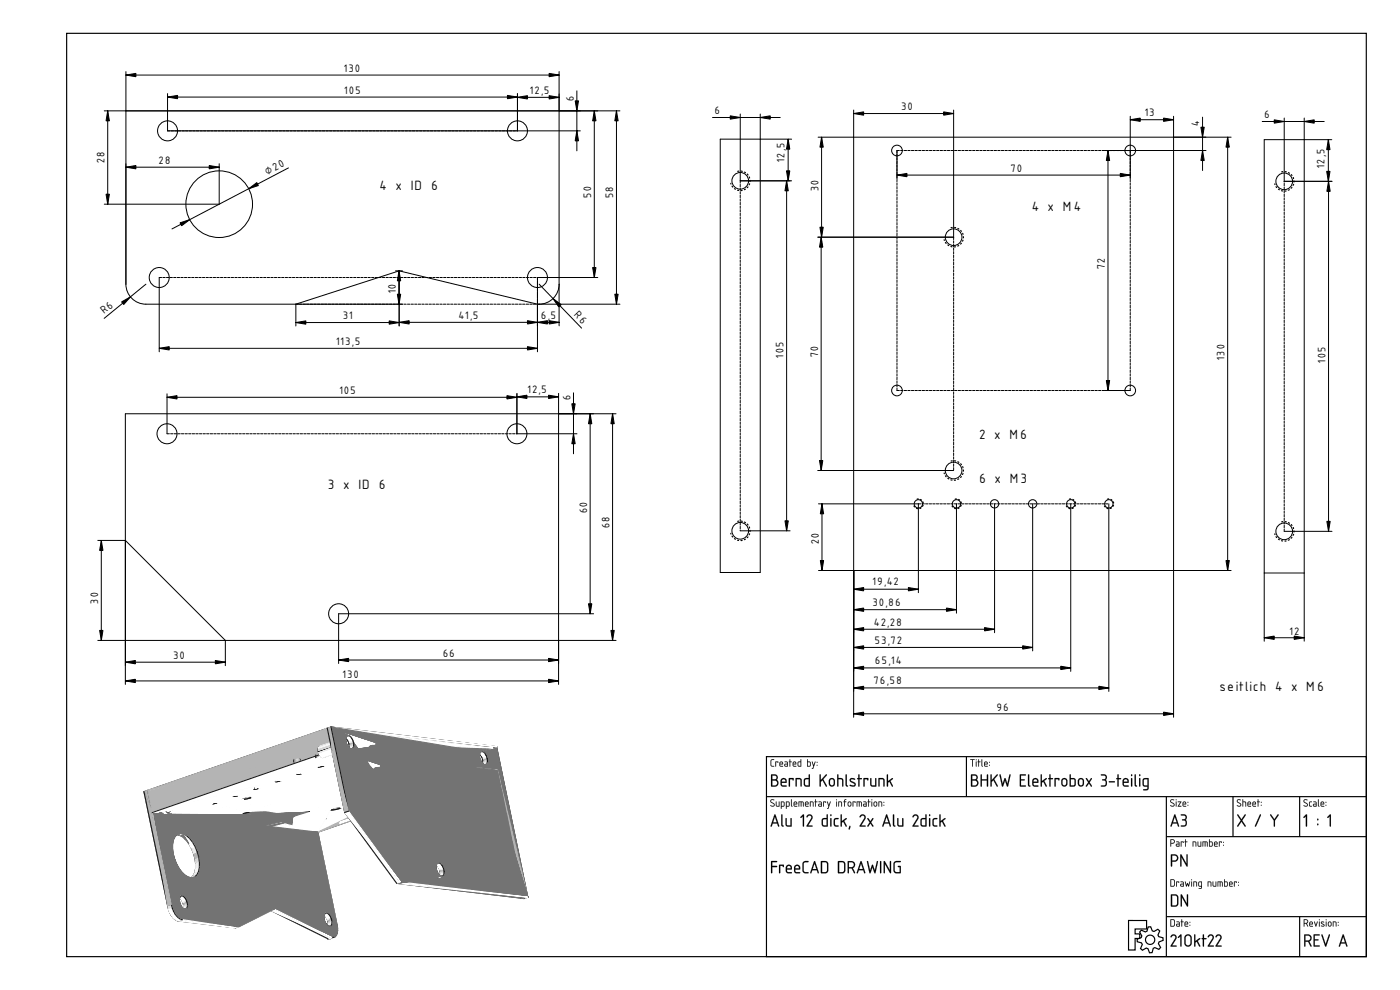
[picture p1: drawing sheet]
<svg xmlns="http://www.w3.org/2000/svg" width="420mm" height="297mm" viewBox="0 0 420 297" stroke-linecap="round" stroke-linejoin="round" font-family="sans-serif">
<defs><g id="words">
<g font-size="5">
<text x="114" y="57.2">4 x ID 6</text>
<text x="309.8" y="63.3">4 x M4</text>
<text x="293.9" y="131.6">2 x M6</text>
<text x="98.5" y="146.6">3 x ID 6</text>
<text x="293.9" y="145">6 x M3</text>
<text x="366" y="207.4">seitlich 4 x M6</text>
</g>
<g font-size="4">
<text x="103.3" y="21.6">130</text>
<text x="103.4" y="28.2">105</text>
<text x="159.2" y="28.1">12,5</text>
<text x="172.2" y="30.3" transform="rotate(-90 172.2 30.3)">6</text>
<text x="214.6" y="34.3">6</text>
<text x="270.5" y="33.1">30</text>
<text x="343.6" y="35">13</text>
<text x="379.5" y="35.5">6</text>
<text x="359.9" y="37.8" transform="rotate(-90 359.9 37.8)">4</text>
<text x="31.4" y="49" transform="rotate(-90 31.4 49)">28</text>
<text x="47.7" y="49.2">28</text>
<text x="80.2" y="52.6" transform="rotate(-28 80.2 52.6)">⌀20</text>
<text x="235.4" y="48.7" transform="rotate(-90 235.4 48.7)">12,5</text>
<text x="303.3" y="51.6">70</text>
<text x="397.5" y="50.4" transform="rotate(-90 397.5 50.4)">12,5</text>
<text x="177.4" y="59.4" transform="rotate(-90 177.4 59.4)">50</text>
<text x="184" y="59.5" transform="rotate(-90 184 59.5)">58</text>
<text x="245.6" y="57.3" transform="rotate(-90 245.6 57.3)">30</text>
<text x="331.6" y="80.7" transform="rotate(-90 331.6 80.7)">72</text>
<text x="118.8" y="87.9" transform="rotate(-90 118.8 87.9)">10</text>
<text x="31.2" y="94.3" transform="rotate(-39 31.2 94.3)">R6</text>
<text x="103" y="95.8">31</text>
<text x="137.7" y="95.6">41,5</text>
<text x="162.4" y="95.6">6,5</text>
<text x="172.1" y="94.6" transform="rotate(46 172.1 94.6)">R6</text>
<text x="101" y="103.4">113,5</text>
<text x="235.1" y="107.3" transform="rotate(-90 235.1 107.3)">105</text>
<text x="245.5" y="107.1" transform="rotate(-90 245.5 107.1)">70</text>
<text x="367.5" y="108.1" transform="rotate(-90 367.5 108.1)">130</text>
<text x="397.8" y="108.8" transform="rotate(-90 397.8 108.8)">105</text>
<text x="102" y="118.3">105</text>
<text x="158.4" y="118">12,5</text>
<text x="171.2" y="120" transform="rotate(-90 171.2 120)">6</text>
<text x="176.2" y="154" transform="rotate(-90 176.2 154)">60</text>
<text x="182.9" y="158.5" transform="rotate(-90 182.9 158.5)">68</text>
<text x="245.7" y="163.3" transform="rotate(-90 245.7 163.3)">20</text>
<text x="261.9" y="175.7">19,42</text>
<text x="29.4" y="181.2" transform="rotate(-90 29.4 181.2)">30</text>
<text x="262" y="181.8">30,86</text>
<text x="262.3" y="187.7">42,28</text>
<text x="387.1" y="190.4">12</text>
<text x="52" y="197.7">30</text>
<text x="133" y="197.1">66</text>
<text x="262.5" y="193.1">53,72</text>
<text x="102.9" y="203.3">130</text>
<text x="262.6" y="199.3">65,14</text>
<text x="262.2" y="205.3">76,58</text>
<text x="299.2" y="213.2">96</text>
</g>
</g></defs>
<g fill="none" stroke="#000" stroke-width=".35">
<path d="M20 10h390v277h-390zM230 227h180v60h-180zM230 239h180M290 227v12M350 239v48M370 239v12M390 239v12M350 251h60M338.7 276.2h5.4v2.5h-3.4v1.5h1.4v1.4h-1.4v3.4h-2zM342.5 279.1l1.2 .5 .5-.2 .4-1.3h.7l.5 1.2 .5 .2 1.2-.7 .5 .5-.5 1.2 .2 .5 1.3 .4 .1 .7-1.3 .5-.1 .5 .6 1.2-.5 .6-1.2-.6-.5 .2-.3 1.3-.8 .1-.5-1.3-.5-.1-1.1 .6-.6-.5 .5-1.2-.2-.5-1.3-.3v-.8l1.2-.5 .2-.5-.7-1.1zM350 275h60M390 275v12"/>
<circle cx="345.2" cy="282" r="1.4"/>
</g>
<g fill="#000">
<path d="M231.4 228l.9-.2-.8 .4v1.3l.1 .3h.6l.1 .2h-.7l-.3-.3zM232.7 228.5l.9 .1-.1 .3-.1-.2h-.5l-.1 1.3zM234.2 228.8l-.1 .3h.7l-.2-.4zM234.1 228.6a.55 .55 0 0 1 .7 0 .55 .55 0 0 1 .1 .7h-.8l.1 .5 .8 .1-.7 .1a.91 .91 0 0 1-.2-1.4zM235.6 229.4l.1 .4h.5v-.5zM235.5 228.5h.7l.3 .4-.1 1.1h-.6a.44 .44 0 0 1-.4-.4 .44 .44 0 0 1 .4-.5h.4v-.3zM237 227.8l.2 .1v.6l.4 .1-.4 .1-.1 1.3-.1-1.3-.3-.1 .3-.1zM238.2 228.8l-.1 .3h.7l-.2-.4zM238.1 228.6a.55 .55 0 0 1 .7 0 .55 .55 0 0 1 .1 .7h-.8l.1 .5 .8 .1-.7 .1a.91 .91 0 0 1-.2-1.4zM239.7 228.7l-.1 .1a.63 .63 0 0 0 0 .7 .63 .63 0 0 0 .7 .3v-1.1zM239.5 228.6l.8-.1v-.6l.1-.1v2.2h-.8l-.2-.2zM242.4 228.7v1.1h.6l.1-1zM242.2 227.8l.2 .1v.6h.7l.2 .3v.8l-.3 .4-.8-.1zM243.7 228.5l.5 1.1 .3-1h.2l-.7 2.1-.4-.1 .5-.7zM245.1 229.5l.2 .2zM245.1 228.6l.2 .3z"/>
<path d="M231.4 227.9l.9-.1v.2l-.8 .1v1.4l.1 .2 .7 .1v.2h-.7l-.3-.3zM231.4 228l-.1 1.7 .3 .3h.7l-.7-.2-.2-.3 .1-1.3 .8-.4zM232.7 228.5l.9 .1-.1 .3-.1-.2h-.5l-.1 1.3zM232.7 228.5l.1 1.5 .1-1.3h.5l.1 .2 .1-.3zM234.2 228.8l-.1 .3h.7l-.2-.4zM234.2 228.8l.4-.1 .2 .5h-.7zM234.1 228.6a.56 .56 0 0 1 .7 0 .56 .56 0 0 1 .1 .8l-.8-.1 .1 .4 .8 .2-.7 .1a.92 .92 0 0 1-.2-1.4zM234.1 228.6l-.2 .4 .1 .9 1 .1-.8-.2-.1-.3v-.2h.9l-.1-.6-.4-.2zM235.6 229.4v.3l.6 .1v-.5zM235.6 229.4l.7-.1v.5h-.7zM235.5 228.5h.7l.2 .2v1.3h-.8l-.2-.2 .1-.5 .7-.2v-.3l-.7-.1zM235.5 228.5l.7 .2 .1 .5-.8 .1v.6l.9 .1v-1.2l-.2-.3zM237 227.8l.2 .1v.6l.4 .1-.4 .1-.1 1.3-.1-1.3-.3-.1 .3-.1zM237 227.8v.7l-.2 .1 .2 .1 .1 1.3 .1-1.3 .4-.1-.4-.1zM238.2 228.8l-.1 .3h.7l-.2-.4zM238.2 228.8l.4-.1 .2 .5h-.7zM238.1 228.6a.56 .56 0 0 1 .7 0 .56 .56 0 0 1 .1 .8l-.8-.1 .1 .4 .8 .2-.7 .1a.92 .92 0 0 1-.2-1.4zM238.1 228.6l-.2 .4 .1 .9 .9 .1-.7-.2-.1-.3v-.2h.8l-.1-.6-.4-.2zM239.7 228.7l-.1 1 .7 .1v-1.1zM239.7 228.7h.6v1.1l-.7-.1zM239.5 228.6l.8-.1-.1-.6 .2-.1v2.2l-.9-.1zM239.5 228.6v1.3l.9 .1v-2.2l-.1 .7zM242.4 228.7v1.1l.6-.1a.7 .7 0 0 0-.1-1zM242.4 228.7l.7 .1-.1 1h-.6zM242.2 227.8l.2 .1v.6h.7l.2 .2v1.1l-.3 .2-.8-.1zM242.2 227.8v2.1l.8 .1 .3-.4v-.8l-.2-.3h-.7zM243.7 228.5l.2 .1 .3 1 .3-1h.3l-.8 2.1-.4-.1 .3-.1 .2-.6zM243.7 228.5l.4 1.4-.2 .6-.2 .1 .3 .1 .7-2.1h-.2l-.3 1zM245.1 229.5h.2v.3l-.2-.1zM245.1 229.5l.1 .3zM245.1 228.6h.2v.3h-.2zM245.1 228.6l.2 .2z"/>
<path d="M231.4 232.4l1-.1a.93 .93 0 0 1 .9 .6 .93 .93 0 0 1-.2 1.1 1.11 1.11 0 0 1 .5 1.2 1.11 1.11 0 0 1-1 .8h-1.2zM231.8 234.2v1.5h.7a.74 .74 0 0 0 .8-.8 .74 .74 0 0 0-.8-.7zM231.8 232.7v1.1h.7a.56 .56 0 0 0 .6-.5 .56 .56 0 0 0-.6-.6zM234.7 234l-.1 .6h1.1a.58 .58 0 0 0-.2-.7 .58 .58 0 0 0-.8 .1zM234.6 233.7a.92 .92 0 0 1 1.2 0 .92 .92 0 0 1 .1 1.2h-1.3l.2 .7 1.3 .2-1.1 .2a.89 .89 0 0 1-.7-1.2v-.7zM236.8 233.5l1.2-.1 .2 .2-.2 .6-.2-.4h-.7v2l-.2 .2-.2-.2zM238.8 233.5a1.44 1.44 0 0 1 1.8 .5v1.8l-.2 .2-.2-.2v-1.8l-.3-.2h-.8v2l-.2 .2-.1-.2zM241.8 233.8l-.2 .5v1.2l1.1 .2v-1.9zM241.4 233.7l.4-.2 .9-.1v-.9l.3-.1v3.6h-1.2l-.5-.3-.1-1.6zM246 232.4l.3 .1v1.6l1.5-1.7h.4l-1.1 1.4 1.1 2-.1 .2-1.3-1.9-.5 .5v1.4h-.3zM249.3 233.9l-.2 1.2a.57 .57 0 0 0 .6 .6 .57 .57 0 0 0 .5-.7l-.2-1.1-.3-.1zM249.1 233.6a.92 .92 0 0 1 1.5 .7v.8a.91 .91 0 0 1-.9 .9 .91 .91 0 0 1-1-.9l.1-1zM251.3 232.4h.3v1l1 .1 .4 .3v2.2l-.3-.2v-1.8l-.4-.2h-.7v2l-.3 .2zM253.8 232.4l.3 .1v2.9l.4 .3a.37 .37 0 0 1-.5 .3 .37 .37 0 0 1-.2-.5zM255.2 233.6a.97 .97 0 0 1 1.4 .3l-.1 .1a.82 .82 0 0 0-1.2 .1l1.1 .7a.71 .71 0 0 1 .3 1 .71 .71 0 0 1-1 .2l-.7-.2 .2-.3a.65 .65 0 0 0 .7 .2 .65 .65 0 0 0 .5-.5l-1.2-.7-.2-.4zM257.6 232.4l.3 .1v1l.8 .1-.8 .2v2l-.1 .2-.2-.2v-2l-.4-.2 .4-.1zM259.2 233.5l1.2-.1 .2 .2-.2 .6-.2-.4h-.7v2l-.2 .2-.2-.2zM261.2 233.5l.3 .2v1.7l.4 .3h.7v-2.1l.2-.1 .2 .1v2.4h-1.1a.84 .84 0 0 1-.7-1.1zM263.7 233.5a1.44 1.44 0 0 1 1.7 .5l.1 1.8-.2 .2-.2-.2v-1.8l-.3-.2h-.8v2l-.2 .2-.2-.2zM266.2 232.4l.3 .1v1.9l1.5-.9-.1 .3-.7 .5 .7 1.7-.2-.1-.8-1.4-.4 .3v1.2h-.3z"/>
<path d="M231.5 232.3h.9a.94 .94 0 0 1 1 .6 .94 .94 0 0 1-.3 1.1 1.11 1.11 0 0 1 .5 1.2 1.11 1.11 0 0 1-1 .9l-1.2-.1zM231.5 232.4v3.6h1.1a1.11 1.11 0 0 0 .9-1.6l-.5-.4 .4-.7-.3-.8zM231.8 234.2v1.5l1.3-.2a.75 .75 0 0 0 .1-.8 .75 .75 0 0 0-.7-.5zM231.7 234.2h1.1l.3 .2a.75 .75 0 0 1 .1 .9 .75 .75 0 0 1-.7 .4h-.8zM231.8 232.7v1.1l1.1-.1v-.8zM231.7 232.7h.8a.58 .58 0 0 1 .6 .6 .58 .58 0 0 1-.6 .5h-.8zM234.7 234l-.1 .6h1.1a.55 .55 0 0 0-.2-.7 .55 .55 0 0 0-.7 .1zM234.7 234l.8-.1 .3 .7h-1.2zM234.6 233.6v.1a.93 .93 0 0 1 1.2 0 .93 .93 0 0 1 .1 1.2h-1.3l.2 .7h1.1l.2 .2-.2 .3h-.9a.92 .92 0 0 1-.8-1.3l.1-.7zM234.6 233.7l-.3 .6 .2 1.5 .5 .2h1v-.3l-1.2-.1-.2-.4v-.3l1.4-.1-.1-1.1-.7-.2zM236.8 233.5l1.2-.1 .2 .2-.2 .6-.2-.4h-.7v2l-.2 .2a3.6 3.6 0 0 1-.1-2.5zM236.8 233.5l.1 2.5 .2-.2v-2h.8l.1 .3 .2-.5zM238.8 233.5l1.3-.1 .5 .7v1.7l-.2 .2-.2-.2v-1.8l-1.1-.2v2l-.2 .2a3.7 3.7 0 0 1-.1-2.5zM238.8 233.5v2.4l.3-.1v-2h.8l.3 .2 .2 2 .2-.9a1.11 1.11 0 0 0-.7-1.6zM241.8 233.9l-.1 1.6 1 .2v-1.9zM241.8 233.8h.9v1.9a.94 .94 0 0 1-1.1-.5zM241.4 233.7l.4-.3h.9v-.9l.3-.1v3.6h-1.2l-.5-.3-.1-1.6zM241.4 233.7v1.9l.4 .4h1.2v-3.6l-.3 .1v1h-.9zM246 232.4l.3 .1v1.6l1.5-1.7h.4l-1.1 1.4 1.1 2-.1 .2-.3-.1-1-1.8-.5 .5v1.4h-.3zM246 232.4v3.5l.3-.1v-1.2l.5-.6 1.2 2 .1-.2-1.1-2 1.1-1.4h-.3l-1.5 1.7v-1.6zM249.3 233.9l-.2 1.2 .3 .5a.56 .56 0 0 0 .8-.6l-.2-1zM249.3 233.9l.4-.1 .5 .3 .1 .9-.3 .6a.57 .57 0 0 1-.6 0 .57 .57 0 0 1-.3-.5zM249.1 233.6a.92 .92 0 0 1 .9-.1 .92 .92 0 0 1 .6 .8v.8a.94 .94 0 0 1-.6 .9 .94 .94 0 0 1-1-.2l-.3-.7a1.38 1.38 0 0 1 .4-1.5zM249.1 233.7l-.3 .4v1a.92 .92 0 0 0 .5 .8 .92 .92 0 0 0 1-.1l.2-.7-.1-1.2-.5-.4zM251.3 232.4h.3v1h1l.4 .4 .1 2.2-.4-.2v-1.8l-1.1-.2v2l-.3 .2zM251.3 232.4v3.5l.3-.1v-2h.7l.4 .2 .1 1.8 .2 .1v-2.1l-.4-.3h-1v-1.1zM253.8 232.4l.4 .1v2.9l.3 .3a.39 .39 0 0 1-.5 .3 .39 .39 0 0 1-.3-.5zM253.8 232.4v3.1l.1 .4 .4 .1 .2-.2-.4-.4v-2.9zM255.1 233.6l.2-.1a.87 .87 0 0 1 1.3 .4l-.2 .1a.55 .55 0 0 0-.6-.2 .55 .55 0 0 0-.4 .4l1 .6a.68 .68 0 0 1 .4 .8 .68 .68 0 0 1-.9 .4l-.9-.3 .1-.2 1.1 .1 .2-.2-1.3-.9-.1-.4zM255.2 233.6l-.2 .5 .2 .4 1.3 .9-.2 .3-1.3-.2a1.35 1.35 0 0 0 1.5 .4 .61 .61 0 0 0 .3-.6 .61 .61 0 0 0-.4-.5l-1-.5a.53 .53 0 0 1 .3-.6 .53 .53 0 0 1 .6 .2h.3l-.1-.3-.9-.1zM257.6 232.4l.4 .1-.1 1 .6-.1 .2 .2-.8 .2 .1 2-.2 .3-.2-.3v-2l-.4-.2 .4-.1zM257.6 232.4v1.1l-.4 .1 .4 .2 .2 2.2 .1-2.2 .8-.2-.8-.1v-1zM259.2 233.5l1.2-.1 .2 .2-.2 .6-.2-.4h-.7v2l-.2 .2a3.6 3.6 0 0 1-.1-2.5zM259.2 233.5l.1 2.5 .2-.2v-2h.8l.1 .3 .2-.5zM261.2 233.5l.3 .2 .1 1.7 1 .3v-2.1l.4-.1v2.5h-1.3l-.5-.3zM261.2 233.5v.2a2.43 2.43 0 0 0 .3 2.2l1.4 .1 .1-2.4-.2-.1-.1 .1v2.1h-.8l-.4-.3v-1.7zM263.7 233.5l1.2-.1 .6 .7v1.7l-.2 .2-.2-.2v-1.8l-1.1-.2v2l-.2 .2a3.7 3.7 0 0 1-.1-2.5zM263.7 233.5v2.4l.3-.1v-2h.8l.3 .2 .2 2 .1-.9a1.11 1.11 0 0 0-.6-1.6zM266.2 232.4l.3 .1v1.9l1.2-.9h.3l-.1 .3-.7 .5 .8 1.7-.4-.1-.7-1.4-.4 .3v1.2h-.3zM266.2 232.4v3.6l.3-.2v-1l.4-.3 .8 1.4 .2 .1-.7-1.7 .7-.5v-.3h-.2l-1.2 .9v-1.9z"/>
<path d="M291.2 227.8l1.3 .1-.6 .1-.1 2-.1-2h-.5zM291.2 227.8l.5 .2 .1 2 .1-2 .6-.1zM292.9 228.5l.2 .1-.1 1.4zM292.9 228.5l.1 1.5 .1-1.4zM292.8 228a.2 .2 0 0 1 .4 0 .2 .2 0 0 1-.4 0zM292.9 227.8l.1 .3zM293.6 227.8l.2 .1v.6l.5 .1-.5 .1-.1 1.3-.1-1.3-.2-.1 .2-.1zM293.6 227.8v.7l-.2 .1 .2 .1 .1 1.3 .1-1.3 .5-.1-.5-.1zM294.6 227.8l.2 .1 .1 2.1-.4-.3zM294.6 227.8v1.9l.3 .3zM295.6 228.8v.3h.6l-.2-.4zM295.6 228.8l.4-.1 .2 .5h-.7zM295.5 228.6a.56 .56 0 0 1 .8 0 .56 .56 0 0 1 0 .8l-.8-.1 .1 .4 .9 .2-.7 .1a.92 .92 0 0 1-.3-1.4zM295.5 228.6l-.2 .4 .2 .9 .9 .1-.8-.2-.1-.3v-.2h.9l-.1-.6-.4-.2zM296.9 229.5h.2v.3l-.2-.1zM296.9 229.5l.1 .3zM296.9 228.6h.2v.3h-.2zM296.9 228.6l.1 .2z"/>
<path d="M291.2 227.8l1.3 .1-.6 .1-.1 2-.1-2h-.5zM292.9 228.5l.2 .1-.1 1.4zM292.9 228a.14 .14 0 0 1 .2 0 .14 .14 0 0 1-.2 0zM293.6 227.8l.2 .1v.6l.5 .1-.5 .1-.1 1.3-.1-1.3-.2-.1 .2-.1zM294.6 227.8l.2 .1 .1 2.1-.3-.3zM295.6 228.8v.3h.6l-.2-.4zM295.5 228.6a.55 .55 0 0 1 .8 0 .55 .55 0 0 1 0 .7h-.8l.2 .5 .7 .1-.6 .1a.91 .91 0 0 1-.3-1.4zM296.9 229.5l.1 .2zM296.9 228.6l.1 .3z"/>
<path d="M291.5 232.4l.9-.1a.93 .93 0 0 1 .9 .6 .93 .93 0 0 1-.2 1.1 1.11 1.11 0 0 1 .5 1.2 1.11 1.11 0 0 1-1 .8h-1.2zM291.8 234.2v1.5h.7a.74 .74 0 0 0 .8-.8 .74 .74 0 0 0-.8-.7zM291.8 232.7v1.1h.7a.56 .56 0 0 0 .6-.5 .56 .56 0 0 0-.6-.6zM294.4 232.4l.3 .1v1.3h1.5v-1.3l.3-.1v3.6l-.3-.2v-1.6h-1.5v1.6l-.3 .2zM297.3 232.4l.3 .1v1.6l1.5-1.7h.4l-1.1 1.4 1.1 2-.2 .2-1.2-1.9-.5 .5v1.4h-.3zM300 232.4l.3 .1 .6 2.7 .7-1.8 .7 1.8 .6-2.7 .3-.1-.7 3.6-.3-.1-.6-1.7-.5 1.7-.3 .1zM306.1 232.4h1.7l-.1 .3h-1.3v1.1l1.1 .2-1.1 .2v1.5h1.3l.2 .3h-1.8zM308.6 232.4l.3 .1v2.9l.3 .3a.37 .37 0 0 1-.5 .3 .37 .37 0 0 1-.2-.5zM310.3 234l-.1 .6h1.1a.58 .58 0 0 0-.3-.7 .58 .58 0 0 0-.7 .1zM310.1 233.7a.92 .92 0 0 1 1.2 0 .92 .92 0 0 1 .2 1.2h-1.3l.1 .7 1.3 .2-1.1 .2a.89 .89 0 0 1-.7-1.2v-.7zM312.4 232.4l.3 .1v1.9l1.4-.9v.3l-.7 .5 .7 1.7-.3-.1-.7-1.4-.4 .3-.1 1.2h-.2zM315 232.4l.3 .1v1l.7 .1-.7 .2v2l-.2 .2-.2-.2v-2l-.3-.2 .3-.1zM316.5 233.5l1.2-.1 .2 .2-.1 .6-.2-.4h-.8v2l-.2 .2-.1-.2zM319 233.9l-.1 1.2a.57 .57 0 0 0 .6 .6 .57 .57 0 0 0 .5-.7l-.2-1.1-.4-.1zM318.8 233.6a.92 .92 0 0 1 1.5 .7v.8a.91 .91 0 0 1-.9 .9 .91 .91 0 0 1-.9-.9v-1zM321.4 233.8v1.9h.7a1.24 1.24 0 0 0 .3-1.8zM321.1 232.4l.3 .1v.9l1 .1 .4 .4v1.6l-.3 .4-1.3 .1-.2-.2zM324 233.9l-.2 1.2a.57 .57 0 0 0 .6 .6 .57 .57 0 0 0 .6-.7l-.2-1.1-.4-.1zM323.8 233.6a.92 .92 0 0 1 1.5 .7v.8a.91 .91 0 0 1-.9 .9 .91 .91 0 0 1-.9-.9v-1zM325.9 233.5h.3l.6 .9 .6-.9h.3l-.7 1.2 .7 1.3-.3-.1-.6-.8-.6 .8-.3 .1 .7-1.3zM330.4 232.4a1.07 1.07 0 0 1 1.5 .1 1.07 1.07 0 0 1-.1 1.5 1.18 1.18 0 0 1 .2 1.7 1.18 1.18 0 0 1-1.6 .1l.2-.1a.85 .85 0 0 0 1.3-.6 .85 .85 0 0 0-1.1-1v-.2a.67 .67 0 0 0 .9-.2 .67 .67 0 0 0-.1-.9l-1.2-.2zM332.8 234.4h1.6l.2 .2-1.6 .1zM335.4 232.4l.3 .1v1l.8 .1-.8 .2v2l-.2 .2-.1-.2v-2l-.4-.2 .4-.1zM337.4 234l-.1 .6h1.1a.58 .58 0 0 0-.3-.7 .58 .58 0 0 0-.7 .1zM337.2 233.7a.92 .92 0 0 1 1.3 0 .92 .92 0 0 1 .1 1.2h-1.3l.1 .7 1.3 .2-1.1 .2a.89 .89 0 0 1-.7-1.2v-.7zM339.5 233.5l.3 .1v2.2l-.2 .2-.2-.2zM339.4 232.6a.25 .25 0 0 1 .5 0 .25 .25 0 0 1-.5 0zM340.6 232.4l.3 .1v2.9l.3 .3a.37 .37 0 0 1-.5 .3 .37 .37 0 0 1-.2-.5zM341.9 233.5l.3 .1v2.2l-.2 .2-.1-.2zM341.8 232.6a.25 .25 0 0 1 .5 0 .25 .25 0 0 1-.5 0zM343.4 233.9l-.1 1.5 .2 .2 .9 .1v-1.9zM343.1 233.7l.5-.3 1.1 .1v3a1 1 0 0 1-1.6 .5l1.1-.3 .2-.7a1.06 1.06 0 0 1-1.3-.1 1.06 1.06 0 0 1-.2-1.3z"/>
<path d="M291.5 232.3h.9a.94 .94 0 0 1 1 .6 .94 .94 0 0 1-.3 1.1 1.11 1.11 0 0 1 .5 1.2 1.11 1.11 0 0 1-1 .9l-1.2-.1zM291.5 232.4v3.6h1.1a1.11 1.11 0 0 0 .9-1.6l-.5-.4 .4-.7-.3-.8zM291.8 234.2v1.5l1.3-.2a.75 .75 0 0 0 .1-.8 .75 .75 0 0 0-.7-.5zM291.7 234.2h1.1l.3 .2a.75 .75 0 0 1 .1 .9 .75 .75 0 0 1-.7 .4h-.8zM291.8 232.7v1.1l1.1-.1v-.8zM291.7 232.7h.8a.58 .58 0 0 1 .6 .6 .58 .58 0 0 1-.6 .5h-.8zM294.3 232.4l.4 .1v1.3h1.5v-1.3l.3-.1v3.6l-.3-.2v-1.6h-1.5v1.6l-.4 .2zM294.4 232.4v3.6l.2-.2v-1.7h1.6v1.7l.3 .2v-3.6l-.3 .1v1.3h-1.6v-1.3zM297.3 232.4l.3 .1v1.6l1.5-1.7h.4l-1.1 1.4 1.1 2-.1 .2-.3-.1-1-1.8-.5 .5v1.4h-.3zM297.3 232.4v3.5l.3-.1v-1.2l.5-.6 1.2 2 .1-.2-1.1-2 1.1-1.4h-.3l-1.5 1.7v-1.6zM300 232.4l.3 .1 .6 2.7 .7-1.8 .7 1.8 .6-2.7 .4-.1-.8 3.6-.3-.1-.6-1.7-.5 1.7-.4 .1zM300 232.4l.7 3.5h.4l.5-1.8 .6 1.8 .3 .1 .7-3.6-.3 .1-.6 2.8-.7-1.8-.7 1.8-.6-2.8zM306.1 232.4h1.8l-.2 .3h-1.3v1.1h1l.2 .2-.2 .2h-1v1.5l1.3-.1 .2 .4h-1.8zM306.1 232.4v3.6h1.7l-.1-.3h-1.3v-1.6l1.1-.1-1.1-.2v-1.1h1.3l.1-.3zM308.5 232.4l.4 .1v2.9l.3 .3a.39 .39 0 0 1-.5 .3 .39 .39 0 0 1-.2-.5zM308.6 232.4l-.1 3.1 .2 .4 .3 .1 .2-.2-.4-.4v-2.9zM310.3 234l-.1 .6h1.1a.55 .55 0 0 0-.3-.7 .55 .55 0 0 0-.7 .1zM310.3 234l.8-.1 .2 .7h-1.2zM310.1 233.6v.1a.93 .93 0 0 1 1.3 0 .93 .93 0 0 1 .1 1.2h-1.3l.1 .7h1.1l.3 .2-.3 .3h-.9a.92 .92 0 0 1-.7-1.3v-.7zM310.1 233.7l-.3 .6 .2 1.5 .5 .2h1.1v-.3l-1.3-.1-.2-.4v-.3l1.5-.1-.2-1.1-.7-.2zM312.4 232.4l.3 .1v1.9l1.1-.9h.3v.3l-.7 .5 .7 1.7-.3-.1-.7-1.4-.4 .3v1.2h-.3zM312.4 232.4v3.6l.3-.2v-1l.4-.3 .7 1.4 .3 .1-.8-1.7 .8-.5v-.3h-.3l-1.1 .9v-1.9zM315 232.4l.3 .1v1l.5-.1 .3 .2-.8 .2v2l-.2 .3-.2-.3v-2l-.4-.2 .4-.1zM315 232.4v1.1l-.4 .1 .4 .2 .1 2.2 .2-2.2 .7-.2-.7-.1v-1zM316.5 233.5l1.2-.1 .3 .2-.2 .6-.2-.4h-.8l.1 2-.3 .2a3.6 3.6 0 0 1-.1-2.5zM316.5 233.5l.1 2.5 .2-.2v-2h.8l.2 .3 .1-.5zM319 233.9l-.1 1.2 .2 .5a.56 .56 0 0 0 .9-.6l-.2-1zM319 233.9l.4-.1 .5 .3 .1 .9-.2 .6a.57 .57 0 0 1-.6 0 .57 .57 0 0 1-.4-.5zM318.8 233.6a.92 .92 0 0 1 1-.1 .92 .92 0 0 1 .6 .8v.8a.94 .94 0 0 1-.6 .9 .94 .94 0 0 1-1-.2l-.3-.7a1.39 1.39 0 0 1 .3-1.5zM318.9 233.7l-.3 .4-.1 1a.92 .92 0 0 0 .6 .8 .92 .92 0 0 0 .9-.1l.3-.7-.1-1.2-.6-.4zM321.4 233.8v1.9l.7-.1a1.22 1.22 0 0 0 .3-1.7zM321.3 233.8h.8a1.1 1.1 0 0 1 .4 1.4l-.2 .4-1 .1zM321 232.4l.4 .1v.9h1l.4 .4v1.7l-.3 .5h-1.3l-.2-.2zM321.1 232.4l-.1 3.4 1.5 .1 .3-.4v-1.6l-.4-.4h-1.1l.1-1zM324 233.9l-.1 1.2 .2 .5a.56 .56 0 0 0 .8-.6l-.1-1zM324 233.9l.4-.1 .5 .3 .1 .9-.3 .6a.57 .57 0 0 1-.6 0 .57 .57 0 0 1-.3-.5zM323.8 233.6a.92 .92 0 0 1 1-.1 .92 .92 0 0 1 .5 .8v.8a.94 .94 0 0 1-.5 .9 .94 .94 0 0 1-1-.2l-.3-.5v-1zM323.8 233.7l-.3 .4v1a.92 .92 0 0 0 .5 .8 .92 .92 0 0 0 1-.1l.3-.7-.1-1.2-.6-.4zM325.9 233.5h.3l.6 .9 .6-.9h.3l-.7 1.3 .7 1.2h-.3l-.6-.9-.6 .8-.3 .1 .7-1.3zM325.9 233.5l.7 1.2-.7 1.3 .3-.1 .6-.9 .6 .9 .2 .1-.6-1.3 .6-1.2h-.2l-.6 1-.6-1zM330.4 232.4l1.2-.1 .4 .3a.88 .88 0 0 1-.2 1.4 1.2 1.2 0 0 1 .2 1.7 1.2 1.2 0 0 1-1.7 .1l1.3-.2 .3-.5-.2-.7-1-.4 1-.4 .2-.4-.2-.3-1.3-.2zM330.5 232.4v.2l.8 .1a.56 .56 0 0 1 .5 .3 .56 .56 0 0 1-.1 .6l-.9 .4 .9 .3a.9 .9 0 0 1 0 1.2 .9 .9 0 0 1-1.1 .2l-.2 .3h.9l.8-.4a1.37 1.37 0 0 0-.3-1.6l.4-.8a1.44 1.44 0 0 0-1.6-.8zM332.8 234.4h1.6l.2 .2-.2 .2h-1.4zM332.8 234.4l.2 .3 1.6-.1-.2-.2zM335.4 232.4l.3 .1v1l.6-.1 .2 .2-.8 .2v2l-.2 .3-.2-.3 .1-2-.4-.2 .4-.1zM335.4 232.4v1.1l-.4 .1 .4 .2 .1 2.2 .2-2.2 .8-.2-.8-.1v-1zM337.4 234l-.1 .6h1.1a.55 .55 0 0 0-.3-.7 .55 .55 0 0 0-.7 .1zM337.4 234l.8-.1 .2 .7h-1.2zM337.2 233.6v.1a.93 .93 0 0 1 1.3 0 .93 .93 0 0 1 .1 1.2h-1.3l.1 .7h1.1l.3 .2-.3 .3h-.9a.92 .92 0 0 1-.7-1.3v-.7zM337.2 233.7l-.3 .6 .2 1.5 .5 .2h1.1v-.3l-1.3-.1-.2-.4v-.3l1.5-.1-.2-1.1-.7-.2zM339.5 233.5l.3 .1v2.2l-.2 .2-.2-.2zM339.5 233.5l.1 2.5 .2-2.4zM339.4 232.6a.26 .26 0 0 1 .5 0 .26 .26 0 0 1-.5 0zM339.5 232.4v.4h.2v-.4zM340.6 232.4l.3 .1v2.9l.3 .3a.39 .39 0 0 1-.5 .3 .39 .39 0 0 1-.2-.5zM340.6 232.4l-.1 3.1 .2 .4 .4 .1 .1-.2-.3-.4v-2.9zM341.9 233.5l.3 .1v2.2l-.2 .2-.2-.2zM341.9 233.5l.1 2.5 .2-2.4zM341.8 232.6a.26 .26 0 0 1 .5 0 .26 .26 0 0 1-.5 0zM341.9 232.4v.4h.3v-.4zM343.4 233.9l-.1 1.5 .2 .2 .9 .1v-1.9zM343.4 233.9l1-.1v1.9l-1.1-.1zM343.1 233.6a1.54 1.54 0 0 1 1.7 .1v2.8a1.02 1.02 0 0 1-1.7 .5l.3-.2a.72 .72 0 0 0 .9-.8l.1 .1a1.09 1.09 0 0 1-1.3-.2 1.09 1.09 0 0 1-.2-1.3zM343.1 233.7l-.2 .5 .2 1.6 1.3 .2a.79 .79 0 0 1-1.1 .8l-.2 .3h1.1l.4-.3 .1-3.2-1.1-.1z"/>
<path d="M231.3 240l.8-.2 .3 .2-.1 .1a.48 .48 0 0 0-.6-.1 .48 .48 0 0 0-.2 .5l1 .8-.2 .6a.59 .59 0 0 1-.6 .2 .59 .59 0 0 1-.4-.5l.7 .2 .3-.3-1.1-.9zM231.3 240l-.1 .6 .9 .5a.35 .35 0 0 1 .2 .4 .35 .35 0 0 1-.4 .3l-.6-.2v.2a.64 .64 0 0 0 1 .2 .64 .64 0 0 0-.2-1l-.7-.4v-.3l.3-.3 .6 .1a.65 .65 0 0 0-1-.1zM232.9 240.5l.2 .1v1.1l.6 .1v-1.2l.2-.1v1.5l-1-.1zM232.9 240.5l.1 1.4 .9 .1v-1.5l-.2 .1v1.2h-.4l-.3-.1zM234.6 240.7v1.1h.5l.1-1zM234.5 240.7l.7 .1-.1 1h-.6zM234.4 240.5h.8l.3 .4-.1 1-.8 .1-.2 .7zM234.4 240.5v2.1l.1-.6h.5a.81 .81 0 0 0 .5-1 .81 .81 0 0 0-1-.5zM236.1 240.7v1.1h.5l.1-1zM236.1 240.7l.7 .1-.2 1h-.5zM235.9 240.5h.8l.3 .4-.1 1-.8 .1-.1 .7zM235.9 240.5v2.1l.2-.6h.5a.81 .81 0 0 0 .4-1 .81 .81 0 0 0-1-.5zM237.4 239.8l.2 .1 .1 2.1-.3-.3zM237.4 239.9v1.8l.3 .3-.1-2.1zM238.5 240.8l-.1 .3h.7l-.2-.4zM238.4 240.8l.5-.1 .2 .5h-.7zM238.3 240.6h.1a.56 .56 0 0 1 .7 0 .56 .56 0 0 1 .1 .8l-.8-.1v.4l.9 .2-.7 .1a.92 .92 0 0 1-.3-1.4zM238.4 240.6l-.2 .4 .1 .9 .9 .1-.7-.2-.1-.3v-.2h.8l-.1-.6-.4-.2zM239.7 240.5l1.4 .1 .1 1.4-.2-.1-.1-1.1-.4-.1-.1 1.3-.1-1.3h-.4v1.2l-.2 .1zM239.7 240.5v1.5l.1-1.3h.5l.1 1.3 .1-1.3h.4l.1 1.3 .2-.1a.91 .91 0 0 0-.8-1.4zM241.9 240.8l-.1 .3h.7l-.2-.4zM241.9 240.8l.4-.1 .2 .5h-.7zM241.8 240.6a.56 .56 0 0 1 .7 0 .56 .56 0 0 1 .1 .8l-.8-.1 .1 .4 .8 .2-.7 .1a.92 .92 0 0 1-.2-1.4zM241.8 240.6l-.2 .4 .1 .9 .9 .1-.7-.2-.1-.3v-.2h.8l-.1-.6-.4-.2zM243.1 240.5l1 .1v1.4l-.2-.1v-1.1l-.6-.1v1.2l-.2 .1zM243.1 240.5v1.5l.2-1.3 .6 .1 .2 1.2v-.7a.68 .68 0 0 0-.1-.7 .68 .68 0 0 0-.8-.1zM244.7 239.8l.2 .1v.6l.4 .1-.4 .1-.1 1.3-.1-1.3-.3-.1 .3-.1zM244.7 239.8v.7l-.2 .1 .2 .1 .1 1.3 .1-1.3 .4-.1-.4-.1zM245.8 241.4v.3l.6 .1v-.4zM245.8 241.4l.6-.1v.5h-.6zM245.7 240.5h.7l.2 .3v1.2h-.8l-.2-.2 .1-.5 .7-.2v-.3l-.7-.1zM245.7 240.5l.7 .2v.5l-.7 .1v.6l.9 .1v-1.2l-.2-.3zM247 240.5l.9 .1-.1 .3-.1-.2h-.5l-.1 1.3zM247.1 240.5v1.5l.1-1.3h.5l.1 .2 .1-.3zM248.2 240.5l.2 .1 .3 1 .4-1h.2l-.8 2.1-.3-.1 .3-.1 .1-.6zM248.2 240.5l.4 1.4-.4 .7 .3 .1 .8-2.1h-.2l-.4 1zM251 240.5l.2 .1-.1 1.4zM251 240.5l.1 1.5 .1-1.4zM251 240a.15 .15 0 0 1 .3 0 .15 .15 0 0 1-.3 0zM251 239.8l.1 .3zM251.6 240.5l1 .1 .1 1.4-.2-.1-.1-1.1-.6-.1v1.2l-.2 .1zM251.6 240.5v1.5l.2-1.3 .7 .1 .1 1.2 .1-.7a.68 .68 0 0 0-.2-.7 .68 .68 0 0 0-.8-.1zM253.4 239.9l.6-.1-.5 .7 .5 .1-.5 .1-.1 1.3-.1-1.3-.2-.1 .2-.1zM253.5 239.9l-.2 .6-.2 .1 .2 .1 .1 1.3 .1-1.3 .5-.1-.5-.1 .1-.3 .3-.4zM254.7 240.8v.8l.3 .2 .2-.2v-.7zM254.7 240.8l.6 .1v.7l-.2 .2-.5-.2zM254.6 240.6l.5-.1 .4 .3v.8l-.3 .4h-.5l-.3-.4zM254.3 241.2a.68 .68 0 0 0 1.3 0 .68 .68 0 0 0-1.3 0zM255.9 240.5l.9 .1-.1 .3-.2-.2h-.4l-.1 1.3zM255.9 240.5l.1 1.5 .1-1.3h.5l.1 .2 .1-.3zM257.1 240.5l1.4 .1 .1 1.4-.2-.1v-1.1l-.4-.1-.1 1.3-.1-1.3h-.5v1.2l-.2 .1zM257.1 240.5v1.5l.2-.1v-1.2h.5l.1 1.3 .1-1.3h.4l.1 1.3 .1-.1a.93 .93 0 0 0 0-1 .93 .93 0 0 0-1-.4zM259.3 241.4v.3l.6 .1v-.4zM259.2 241.4l.7-.1v.5h-.6zM259.1 240.5h.7l.3 .3-.1 1.2h-.8l-.2-.2 .1-.5 .8-.2-.1-.3-.7-.1zM259.1 240.5l.7 .2 .1 .5-.8 .1v.6l1 .1-.1-1.2-.2-.3zM260.6 239.8l.2 .1v.6l.5 .1-.5 .1-.1 1.3-.1-1.3-.2-.1 .2-.1zM260.6 239.8v.7l-.2 .1 .2 .1 .1 1.3 .1-1.3 .4-.1-.4-.1v-.6zM261.6 240.5l.2 .1-.2 1.4zM261.6 240.5v1.5l.1-1.4zM261.5 240a.15 .15 0 0 1 .3 0 .15 .15 0 0 1-.3 0zM261.6 239.8v.3zM262.5 240.8l-.1 .8 .4 .2 .2-.2v-.7zM262.5 240.8l.5 .1v.7l-.2 .2-.4-.2zM262.4 240.6l.5-.1 .3 .3 .1 .8-.4 .4h-.4l-.3-.4zM262 241.2a.7 .7 0 0 0 1.4 0 .7 .7 0 0 0-1.4 0zM263.7 240.5l.9 .1 .1 1.4-.2-.1v-1.1l-.7-.1 .1 1.2-.2 .1zM263.7 240.5v1.5l.1-1.3 .7 .1 .1 1.2 .1-1.1a.66 .66 0 0 0-.9-.4zM265.2 241.5h.2v.3h-.2zM265.2 241.5l.1 .2zM265.2 240.6h.2v.3h-.2zM265.2 240.6l.1 .3 .1-.2z"/>
<path d="M231.3 240a.53 .53 0 0 1 .6-.3 .53 .53 0 0 1 .4 .4 .49 .49 0 0 0-.6-.1 .49 .49 0 0 0-.3 .5l.7 .5a.59 .59 0 0 1 .1 .9 .59 .59 0 0 1-.9-.3 .44 .44 0 0 0 .7 .2 .44 .44 0 0 0 .1-.7l-.9-.5zM232.9 240.5l.1 .1 .1 1.1 .2 .1h.4v-1.2l.2-.1v1.5l-1-.1zM234.6 240.7v1.1h.5l.1-1zM234.4 240.5a.8 .8 0 0 1 1.1 .6 .8 .8 0 0 1-.9 .9l-.2 .7zM236.1 240.7v1.1h.5l.1-1zM235.9 240.5a.8 .8 0 0 1 1.1 .6 .8 .8 0 0 1-.9 .9l-.1 .7zM237.4 239.8l.2 .1 .1 2.1-.3-.3zM238.5 240.8l-.1 .3h.7l-.2-.4zM238.4 240.6a.55 .55 0 0 1 .7 0 .55 .55 0 0 1 .1 .7h-.8l.1 .5 .8 .1-.7 .1a.91 .91 0 0 1-.2-1.4zM239.7 240.5h1a1.06 1.06 0 0 1 .4 1.5l-.1-1.2-.3-.1h-.2l-.1 1.3-.1-1.3h-.4v1.2l-.2 .1zM241.9 240.8l-.1 .3h.7l-.2-.4zM241.8 240.6a.55 .55 0 0 1 .7 0 .55 .55 0 0 1 .1 .7h-.8l.1 .5 .8 .1-.7 .1a.91 .91 0 0 1-.2-1.4zM243.1 240.5a.71 .71 0 0 1 .8 0 .71 .71 0 0 1 .3 .8l-.1 .7-.2-1.2-.6-.1v1.2l-.2 .1zM244.7 239.8l.2 .1v.6l.4 .1-.4 .1-.1 1.3-.1-1.3-.3-.1 .3-.1zM245.8 241.4l.1 .4h.5v-.4zM245.7 240.5h.7l.2 .4v1.1h-.6a.44 .44 0 0 1-.5-.4 .44 .44 0 0 1 .5-.5h.4v-.3zM247.1 240.5l.8 .1-.1 .3-.1-.2h-.5l-.1 1.3zM248.2 240.5l.5 1.1 .4-1h.2l-.8 2.1-.3-.1 .4-.7zM251 240.5l.2 .1-.1 1.4zM251 240a.15 .15 0 0 1 .3 0 .15 .15 0 0 1-.3 0zM251.6 240.5a.71 .71 0 0 1 .9 0 .71 .71 0 0 1 .2 .8l-.1 .7-.1-1.2-.7-.1v1.2l-.2 .1zM253.5 239.9l.5-.1-.4 .4-.1 .3 .5 .1-.5 .1-.1 1.3-.1-1.3-.2-.1zM254.7 240.8l-.1 .7a.34 .34 0 0 0 .4 .3 .34 .34 0 0 0 .3-.4l-.1-.6zM254.6 240.6l.6-.1a.93 .93 0 0 1-.1 1.5h-.4a.96 .96 0 0 1-.1-1.4zM255.9 240.5l.9 .1-.1 .3-.2-.2h-.4l-.1 1.3zM257.1 240.5h1.1a1.06 1.06 0 0 1 .3 1.5l-.1-1.2-.2-.1h-.2l-.1 1.3-.1-1.3h-.5v1.2l-.2 .1zM259.3 241.4v.4h.6v-.4zM259.1 240.5h.7l.3 .4v1.1h-.7a.44 .44 0 0 1-.4-.4 .44 .44 0 0 1 .4-.5h.5v-.3zM260.6 239.8l.2 .1v.6l.4 .1-.4 .1-.1 1.3-.1-1.3-.2-.1 .2-.1zM261.6 240.5l.2 .1-.2 1.4zM261.5 240a.15 .15 0 0 1 .3 0 .15 .15 0 0 1-.3 0zM262.5 240.8l-.1 .7a.34 .34 0 0 0 .3 .3 .34 .34 0 0 0 .4-.4l-.2-.6zM262.4 240.6l.6-.1a.93 .93 0 0 1-.1 1.5h-.4a.96 .96 0 0 1-.1-1.4zM263.7 240.5a.71 .71 0 0 1 .8 0 .71 .71 0 0 1 .2 .8l-.1 .7-.1-1.2-.7-.1v1.2l-.1 .1zM265.2 241.5l.1 .2zM265.2 240.6l.2 .3z"/>
<path d="M232.5 244.4l.3 .1 1.1 3.2-.2 .4-.5-1h-1.3l-.3 .9-.4-.1zM232.5 244.4l-1.2 3.5h.3l.3-.8h1.4l.4 .9 .1-.2-1.1-3.3zM232.5 245.1l-.5 1.6h1.1zM232.6 245l.6 1.8h-1.2zM234.5 244.4l.3 .1v2.9l.4 .3a.39 .39 0 0 1-.6 .3 .39 .39 0 0 1-.2-.5zM234.5 244.4v3.1l.1 .4 .4 .1 .2-.2-.4-.4v-2.9zM235.8 245.5l.3 .2v1.7l1.1 .3v-2.1l.4-.1v2.5h-1.3l-.5-.3zM235.8 245.5v.2a2.43 2.43 0 0 0 .3 2.2l1.4 .1 .1-2.3-.2-.2-.1 .1v2.1h-.8l-.4-.3v-1.7zM240.9 244.4l.4 .1v3.3l-.2 .2-.2-.2 .1-2.9-.5 .5-.3-.1zM240.9 244.4l-.6 1 .7-.5a5.2 5.2 0 0 0 .1 3.1l.2-3.5zM242.3 244.6l.1-.1a.87 .87 0 0 1 1.3 .2l.1 .9-1.3 2.1h1.2l.1 .3h-1.7l-.1-.3 1.4-2.1a.58 .58 0 0 0-.3-.9 .58 .58 0 0 0-.8 .5l-.3-.1zM242.3 244.6l-.2 .5h.3a.56 .56 0 0 1 .4-.4 .56 .56 0 0 1 .6 .2l.1 .5-1.4 2.6h1.7l-.1-.3h-1.2l1.2-1.9a.94 .94 0 0 0-.5-1.4zM247.2 245.9l-.2 1.6 1.1 .2v-1.9zM247.1 245.8h1v1.9a.94 .94 0 0 1-1.2-.5zM246.8 245.7l.3-.3h1v-.9l.3-.1-.1 3.6h-1.1l-.5-.3-.1-1.6zM246.8 245.7l-.1 2 .5 .3h1.2v-3.6l-.3 .1v1h-1zM249.2 245.5l.4 .1v2.2l-.2 .2-.3-.2zM249.2 245.5l.2 2.5 .1-2.4zM249.1 244.6a.3 .3 0 0 1 .6 0 .3 .3 0 0 1-.6 0zM249.2 244.4v.4h.3v-.4zM250.4 245.6l1.1-.2 .1 .4a.76 .76 0 0 0-.9 .1 .76 .76 0 0 0-.1 .9v.7l1 .2-.1 .3a1.02 1.02 0 0 1-1.1-.2 1.02 1.02 0 0 1-.2-1.1zM250.4 245.7l-.2 .5 .2 1.6 1.1 .2 .1-.3a1.01 1.01 0 0 1-1.2-1 1.01 1.01 0 0 1 1.2-1l-.1-.2zM252.3 244.4l.4 .1-.1 1.9 1.2-.9h.3v.3l-.8 .5 .8 1.7-.3-.1-.7-1.4-.4 .3-.1 1.2h-.3zM252.3 244.4v3.6l.3-.2v-1l.5-.3 .7 1.4 .3 .1-.8-1.7 .8-.5v-.3h-.3l-1.2 .9v-1.9zM254.9 247.8l.4 .2-.4 .9-.2-.2zM255 247.9l-.3 .7 .2 .3 .3-.9zM258.2 244.6l.2-.1a.87 .87 0 0 1 1.2 .2l.2 .9-1.3 2.1h1.1l.2 .3h-1.8v-.3l1.3-2.1a.58 .58 0 0 0-.3-.9 .58 .58 0 0 0-.7 .5l-.4-.1zM258.2 244.6l-.2 .5h.3a.56 .56 0 0 1 .4-.4 .56 .56 0 0 1 .6 .2l.1 .5-1.4 2.6h1.7l-.1-.3h-1.2l1.2-1.9a.94 .94 0 0 0-.4-1.4zM260.3 245.5h.3l.6 .9 .6-.9h.3l-.7 1.2 .7 1.3h-.3l-.6-.9-.5 .8-.4 .1 .7-1.3zM260.4 245.5l.6 1.2-.6 1.3 .2-.1 .6-.9 .6 .9 .3 .1-.7-1.3 .7-1.2h-.3l-.6 1-.6-1zM266 244.4l.3 .1 1.1 3.2-.2 .4-.4-1h-1.4l-.3 .9-.3-.1zM266 244.4l-1.2 3.5h.3l.3-.8h1.4l.4 .9 .1-.2-1.1-3.3zM266.1 245.1l-.6 1.6h1.1zM266.1 245l.6 1.8h-1.2zM268 244.4l.4 .1v2.9l.3 .3a.39 .39 0 0 1-.5 .3 .39 .39 0 0 1-.2-.5zM268 244.4v3.1l.1 .4 .4 .1 .2-.2-.4-.4v-2.9zM269.3 245.5l.3 .2 .1 1.7 1 .3v-2.1l.4-.1v2.5h-1.3l-.5-.3zM269.3 245.5v.2a2.43 2.43 0 0 0 .3 2.2l1.4 .1 .1-2.3-.2-.2-.1 .1v2.1h-.8l-.4-.3v-1.7zM274.1 244.6l.1-.1a.87 .87 0 0 1 1.3 .2l.1 .9-1.3 2.1h1.2l.1 .3h-1.7v-.3l1.3-2.1a.58 .58 0 0 0-.3-.9 .58 .58 0 0 0-.8 .5l-.3-.1zM274.1 244.6l-.2 .5h.3a.56 .56 0 0 1 .4-.4 .56 .56 0 0 1 .6 .2l.1 .5-1.4 2.6h1.7l-.1-.3h-1.2l1.2-1.9a.94 .94 0 0 0-.5-1.4zM276.8 245.9l-.1 1.6 1 .2v-1.9zM276.8 245.8h.9v1.9a.94 .94 0 0 1-1.1-.5zM276.4 245.7l.4-.3h.9v-.9l.3-.1v3.6h-1.2l-.5-.3-.1-1.6zM276.4 245.7v2l.4 .3h1.2v-3.6l-.3 .1v1h-.9zM278.8 245.5l.4 .1v2.2l-.2 .2-.2-.2zM278.9 245.5l.1 2.5 .1-2.4zM278.8 244.6a.26 .26 0 0 1 .5 0 .26 .26 0 0 1-.5 0zM278.9 244.4v.4h.2v-.4zM280 245.6l1.1-.2 .2 .4a.76 .76 0 0 0-.9 .1 .76 .76 0 0 0-.2 .9l.1 .7 1 .2-.2 .3a1.02 1.02 0 0 1-1.1-.2 1.02 1.02 0 0 1-.2-1.1zM280.1 245.7l-.2 .5 .2 1.6 1 .2 .1-.3a1.01 1.01 0 0 1-1.1-1 1.01 1.01 0 0 1 1.2-1l-.2-.2zM282 244.4l.3 .1v1.9l1.1-.9h.3v.3l-.7 .5 .7 1.7-.3-.1-.7-1.4-.4 .3v1.2h-.3zM282 244.4v3.6l.3-.2v-1l.4-.3 .7 1.4 .3 .1-.8-1.7 .8-.5v-.3h-.3l-1.1 .9v-1.9z"/>
<path d="M232.5 244.4l.2 .1 1.1 3.3-.1 .2-.5-.9h-1.3l-.3 .9-.3-.1zM232.6 245.1l-.6 1.6h1.1zM234.5 244.4l.3 .1v2.9l.3 .3a.37 .37 0 0 1-.5 .3 .37 .37 0 0 1-.1-.5zM235.8 245.5l.3 .2v1.7l.4 .3h.7v-2.1l.2-.1 .2 .2-.1 2.3h-1.1a.84 .84 0 0 1-.6-1.1zM240.9 244.4l.4 .1v3.3l-.2 .2-.2-.2v-2.9l-.4 .5-.3-.1zM242.3 244.6a.92 .92 0 0 1 1.2-.1 .92 .92 0 0 1 .2 1.3l-1.2 1.9h1.2l.1 .3h-1.7l1.3-2.4a.63 .63 0 0 0-.3-.9 .63 .63 0 0 0-.9 .5l-.2-.1zM247.1 245.8l-.1 .5v1.2l1.1 .2v-1.9zM246.8 245.7l.3-.2 1-.1v-.9l.3-.1v3.6h-1.2l-.5-.3-.1-1.6zM249.2 245.5l.3 .1v2.2l-.1 .2-.2-.2zM249.2 244.6a.24 .24 0 0 1 .4 0 .24 .24 0 0 1-.4 0zM250.4 245.7l1.1-.3 .1 .3a.77 .77 0 0 0-.9 .2 .77 .77 0 0 0-.1 .9v.7l1 .2-.1 .3a.99 .99 0 0 1-1.1-.2 .99 .99 0 0 1-.2-1.1zM252.3 244.4l.3 .1v1.9l1.5-.9v.3l-.8 .5 .8 1.7-.3-.1-.7-1.4-.4 .3-.1 1.2h-.3zM254.9 247.8l.3 .2-.3 .9-.2-.2zM258.2 244.6a.92 .92 0 0 1 1.3-.1 .92 .92 0 0 1 .1 1.3l-1.1 1.9h1.1l.1 .3h-1.7l1.3-2.4a.63 .63 0 0 0-.3-.9 .63 .63 0 0 0-.8 .5l-.2-.1zM260.3 245.5h.3l.6 .9 .6-.9h.3l-.7 1.2 .7 1.3-.3-.1-.6-.8-.6 .8-.3 .1 .7-1.3zM266 244.4l.3 .1 1 3.3-.1 .2-.4-.9h-1.4l-.3 .9-.3-.1zM266.1 245.1l-.6 1.6h1.1zM268 244.4l.3 .1v2.9l.4 .3a.37 .37 0 0 1-.5 .3 .37 .37 0 0 1-.2-.5zM269.3 245.5l.3 .2v1.7l.4 .3h.8v-2.1l.1-.1 .2 .2v2.3h-1.1a.84 .84 0 0 1-.7-1.1zM274.1 244.6a.92 .92 0 0 1 1.3-.1 .92 .92 0 0 1 .1 1.3l-1.2 1.9h1.2l.1 .3h-1.7l1.3-2.4a.63 .63 0 0 0-.3-.9 .63 .63 0 0 0-.9 .5l-.2-.1zM276.8 245.8l-.2 .5v1.2l1.1 .2v-1.9zM276.4 245.7l.4-.2 .9-.1v-.9l.3-.1v3.6h-1.2l-.4-.3-.2-1.6zM278.9 245.5l.3 .1v2.2l-.2 .2-.2-.2zM278.8 244.6a.25 .25 0 0 1 .5 0 .25 .25 0 0 1-.5 0zM280 245.7l1.1-.3 .2 .3a.77 .77 0 0 0-.9 .2 .77 .77 0 0 0-.2 .9l.1 .7 1 .2-.2 .3a.99 .99 0 0 1-1.1-.2 .99 .99 0 0 1-.1-1.1zM282 244.4l.3 .1v1.9l1.4-.9v.3l-.7 .5 .7 1.7-.3-.1-.7-1.4-.4 .3-.1 1.2h-.2z"/>
<path d="M351.3 240l.8-.2 .3 .2-.1 .1a.48 .48 0 0 0-.6-.1 .48 .48 0 0 0-.2 .5l1 .8-.2 .6a.59 .59 0 0 1-.6 .2 .59 .59 0 0 1-.4-.5l.7 .2 .3-.3-1.1-.9zM351.4 240l-.2 .6 .9 .5a.35 .35 0 0 1 .2 .4 .35 .35 0 0 1-.3 .3l-.7-.2v.2a.64 .64 0 0 0 1 .2 .64 .64 0 0 0-.1-1l-.8-.4v-.3l.4-.3 .6 .1a.65 .65 0 0 0-1-.1zM352.9 240.5l.2 .1-.1 1.4zM352.9 240.5l.1 1.5 .1-1.4zM352.9 240a.15 .15 0 0 1 .3 0 .15 .15 0 0 1-.3 0zM352.9 239.8l.1 .3zM353.5 240.5h1l-.7 1.3h.6l.1 .2h-1l.7-1.3h-.6zM353.5 240.5l.1 .2h.7l-.8 1.3h1l-.1-.2h-.7l.8-1.3zM355.2 240.8l-.1 .3h.7l-.2-.4zM355.2 240.8l.4-.1 .2 .5h-.7zM355.1 240.6a.56 .56 0 0 1 .7 0 .56 .56 0 0 1 .1 .8l-.8-.1 .1 .4 .8 .2-.7 .1a.92 .92 0 0 1-.2-1.4zM355.1 240.6l-.2 .4 .1 .9 1 .1-.8-.2-.1-.3v-.2h.9l-.1-.6-.4-.2zM356.4 241.5h.2v.3h-.2zM356.4 241.5l.2 .2zM356.4 240.6h.2v.3h-.2zM356.4 240.6l.1 .3z"/>
<path d="M351.3 240a.53 .53 0 0 1 .6-.3 .53 .53 0 0 1 .4 .4 .49 .49 0 0 0-.6-.1 .49 .49 0 0 0-.2 .5l.7 .5a.59 .59 0 0 1 0 .9 .59 .59 0 0 1-.9-.3 .44 .44 0 0 0 .7 .2 .44 .44 0 0 0 .1-.7l-.9-.5zM352.9 240.5l.2 .1-.1 1.4zM352.9 240a.15 .15 0 0 1 .3 0 .15 .15 0 0 1-.3 0zM353.5 240.5h1l-.7 1.3h.6l.1 .2h-1l.7-1.3h-.6zM355.2 240.8l-.1 .3h.7l-.2-.4zM355.1 240.6a.55 .55 0 0 1 .7 0 .55 .55 0 0 1 .1 .7h-.8l.1 .5 .8 .1-.7 .1a.91 .91 0 0 1-.2-1.4zM356.4 241.5l.2 .2zM356.4 240.6l.2 .3z"/>
<path d="M351.5 252v.9h.5a.45 .45 0 0 0 .4-.5 .45 .45 0 0 0-.5-.4zM351.3 251.8h.6a.66 .66 0 0 1 .7 .7 .66 .66 0 0 1-.6 .6h-.5v.8l-.2 .1zM353.1 253.4l.1 .4h.6v-.4zM353 252.5h.7l.3 .4-.1 1.1h-.6a.44 .44 0 0 1-.4-.4 .44 .44 0 0 1 .4-.5h.5l-.1-.3zM354.4 252.5l.8 .1-.1 .3-.1-.2h-.4l-.1 1.3zM355.7 251.8l.2 .1v.6l.5 .1-.5 .1-.1 1.3-.1-1.3-.2-.1 .2-.1zM358 252.5a.71 .71 0 0 1 .8 0 .71 .71 0 0 1 .2 .8l-.1 .7-.1-1.2-.7-.1v1.2l-.1 .1zM359.4 252.5l.2 .1v1.1l.2 .1h.5v-1.2l.2-.1v1.5l-1-.1zM360.9 252.5h1.1a1.06 1.06 0 0 1 .3 1.5l-.1-1.2-.2-.1h-.2l-.1 1.3-.1-1.3h-.5v1.2l-.2 .1zM363.1 252.7v1.1h.5l.1-1zM362.9 251.8l.2 .1v.6h.6l.2 .3v.8l-.2 .4-.9-.1zM364.6 252.8l-.1 .3h.7l-.2-.4zM364.5 252.6a.55 .55 0 0 1 .8 0 .55 .55 0 0 1 0 .8h-.8l.1 .4 .8 .1-.6 .1a.91 .91 0 0 1-.3-1.4zM365.8 252.5l.9 .1-.1 .3-.1-.2h-.5l-.1 1.3zM367.1 253.5l.2 .2zM367.1 252.6l.2 .3z"/>
<path d="M351.5 252v.9l.7-.1v-.6zM351.5 252h.4a.46 .46 0 0 1 .5 .4 .46 .46 0 0 1-.4 .5h-.5zM351.3 251.8h.8l.3 .2a.67 .67 0 0 1 .1 .7 .67 .67 0 0 1-.5 .5l-.5-.1v.8l-.2 .1zM351.3 251.9v2.1l.2-.9 1-.2a.66 .66 0 0 0-.6-1.1zM353.2 253.4v.4h.6v-.4zM353.1 253.4l.7-.1v.5h-.7zM353 252.5h.7l.3 .3-.1 1.2h-.8l-.2-.2 .1-.5 .8-.2-.1-.3-.7-.1zM353 252.5l.7 .2 .1 .5-.8 .1v.6l.9 .1v-1.2l-.2-.3zM354.4 252.5l.9 .1-.2 .3-.1-.2h-.4l-.1 1.3zM354.4 252.5l.1 1.5 .1-1.3h.4l.1 .2 .1-.3zM355.7 251.8l.2 .1v.6l.5 .1-.5 .1-.1 1.3-.1-1.3-.2-.1 .2-.1zM355.7 251.9v.6l-.2 .1 .2 .1 .1 1.3 .1-1.3 .4-.1-.4-.1zM357.9 252.5l1 .1 .1 1.4-.2-.1-.1-1.1-.6-.1v1.2l-.2 .1zM358 252.5v1.5l.1-1.3 .7 .1 .1 1.2 .1-.7a.7 .7 0 0 0-.2-.8 .7 .7 0 0 0-.8 0zM359.4 252.5l.2 .1v1.1l.7 .1v-1.2l.2-.1v1.5l-1-.1zM359.4 252.5l.1 1.4 1 .1v-1.5l-.2 .1v1.2h-.5l-.2-.1zM360.9 252.5l1.4 .1 .1 1.4-.2-.1-.1-1.1-.3-.1-.1 1.3-.1-1.3h-.5v1.2l-.2 .1zM360.9 252.5v1.5l.2-1.3h.5l.1 1.3 .1-1.3h.4l.1 1.3 .1-.1a.93 .93 0 0 0 0-1 .93 .93 0 0 0-1-.4zM363.1 252.7v1.1l.6-.1v-.9zM363 252.7h.5a.73 .73 0 0 1 .2 1l-.7 .1zM362.9 251.8l.2 .1v.6h.6l.2 .3v1l-.2 .2-.9-.1zM362.9 251.8v2.1l.8 .1 .2-.4v-.8l-.2-.3h-.7zM364.6 252.8l-.1 .3h.7l-.2-.4zM364.6 252.8l.4-.1 .2 .5h-.7zM364.5 252.6a.56 .56 0 0 1 .8 0 .56 .56 0 0 1 0 .8h-.8l.1 .3 .8 .2-.6 .1a.92 .92 0 0 1-.3-1.4zM364.5 252.6l-.2 .4 .2 .9 .9 .1-.8-.2-.1-.3v-.2h.9l-.1-.6-.4-.2zM365.8 252.5l.9 .1-.1 .3-.1-.2h-.5l-.1 1.3zM365.9 252.5v1.5l.1-1.3h.5l.1 .2 .1-.3zM367.1 253.5h.2v.3h-.2zM367.1 253.5l.1 .2zM367.1 252.6h.2v.3h-.2zM367.1 252.6l.2 .2z"/>
<path d="M351.8 256.7v1.5h.8a.75 .75 0 0 0 .7-.8 .75 .75 0 0 0-.8-.7zM351.5 256.4l.1-.1a1.69 1.69 0 0 1 1.7 .4 1.1 1.1 0 0 1 .2 1.2 1.1 1.1 0 0 1-.9 .6h-.8v1.3l-.4 .2zM354.3 256.4h.3l1.5 2.8v-2.7l.3-.1v3.6l-.3-.1-1.5-2.7v2.6l-.3 .2z"/>
<path d="M351.8 256.7v1.5l1.2-.2a.74 .74 0 0 0 .2-.8 .74 .74 0 0 0-.7-.5zM351.7 256.7h.8a.77 .77 0 0 1 .8 .7 .77 .77 0 0 1-.7 .8h-.9zM351.4 256.4l.2-.1a1.72 1.72 0 0 1 1.8 .4h-.1a1.11 1.11 0 0 1 .2 1.2 1.11 1.11 0 0 1-.9 .7l-.8-.1v1.3l-.4 .2zM351.5 256.4v3.5l.2-.1v-1.3h1.1l.6-.4a1.1 1.1 0 0 0-.9-1.7zM354.2 256.4h.4l1.5 2.8v-2.7l.3-.1v3.6l-.3-.1-1.5-2.7v2.6l-.4 .2zM354.3 256.4v3.5l.3-.1-.1-2.7 1.6 2.8h.3v-3.5l-.3 .1v2.8l-1.5-2.9z"/>
<path d="M352.5 244.4l.3 .1 1.1 3.2-.2 .4-.4-1h-1.4l-.3 .9-.3-.1zM352.5 244.4l-1.2 3.5h.3l.3-.8h1.4l.4 .9 .2-.1-1.2-3.4zM352.6 245.1l-.6 1.6h1.1zM352.6 245l.6 1.8h-1.2zM354.4 244.4l1.2-.1 .4 .3a.88 .88 0 0 1-.2 1.4l.4 .7a1.13 1.13 0 0 1-.5 1.3 1.13 1.13 0 0 1-1.4-.2l1.4-.3a.83 .83 0 0 0 0-1 .83 .83 0 0 0-.9-.4v-.3a.7 .7 0 0 0 .8-.1 .7 .7 0 0 0 .1-.8l-1.3-.2zM354.4 244.4v.2l.9 .1a.56 .56 0 0 1 .5 .3 .56 .56 0 0 1-.1 .6l-.9 .4 .9 .3a.92 .92 0 0 1 0 1.2 .92 .92 0 0 1-1.1 .2l-.2 .3 1.5-.2 .3-1.2-.4-.6a1.01 1.01 0 0 0 .2-1.4 1.01 1.01 0 0 0-1.4-.2z"/>
<path d="M352.5 244.4l.3 .1 1 3.3-.1 .2-.4-.9h-1.4l-.3 .9-.3-.1zM352.6 245.1l-.6 1.6h1.1zM354.4 244.4a1.07 1.07 0 0 1 1.5 .1 1.07 1.07 0 0 1-.1 1.5 1.18 1.18 0 0 1 .2 1.7 1.18 1.18 0 0 1-1.6 .1l.2-.1a.85 .85 0 0 0 1.2-.6 .85 .85 0 0 0-1-1v-.2a.67 .67 0 0 0 .9-.2 .67 .67 0 0 0-.1-.9l-1.2-.2z"/>
<path d="M371.3 240l.8-.2 .3 .2-.1 .1a.48 .48 0 0 0-.6-.1 .48 .48 0 0 0-.2 .5l1 .8-.2 .6a.59 .59 0 0 1-.6 .2 .59 .59 0 0 1-.4-.5l.7 .2 .3-.3-1.1-.9zM371.4 240l-.2 .6 .9 .5a.35 .35 0 0 1 .2 .4 .35 .35 0 0 1-.3 .3l-.7-.2v.2a.64 .64 0 0 0 1 .2 .64 .64 0 0 0-.1-1l-.8-.4v-.3l.4-.3 .6 .1a.65 .65 0 0 0-1-.1zM372.9 239.8h.2v.7h.6l.3 .2v1.3l-.2-.1-.1-1.1-.6-.1v1.2l-.2 .1zM372.9 239.8v2.2l.2-.1v-1.2h.4l.3 .1 .1 1.2v-1.3l-.8-.2zM374.7 240.8l-.1 .3h.7l-.2-.4zM374.6 240.8l.5-.1 .2 .5h-.7zM374.5 240.6h.1a.56 .56 0 0 1 .7 0 .56 .56 0 0 1 .1 .8l-.8-.1v.4l.9 .2-.7 .1a.92 .92 0 0 1-.3-1.4zM374.6 240.6l-.2 .4 .1 .9 .9 .1-.7-.2-.1-.3v-.2h.8l-.1-.6-.4-.2zM376.1 240.8v.3h.6l-.2-.4zM376.1 240.8l.5-.1 .2 .5h-.8zM376 240.6a.56 .56 0 0 1 .8 0 .56 .56 0 0 1 0 .8l-.7-.1v.4l.9 .2-.7 .1a.92 .92 0 0 1-.3-1.4zM376 240.6l-.1 .4 .1 .9 .9 .1-.7-.2-.2-.3v-.2h.9l-.1-.6-.4-.2zM377.5 239.8l.2 .1-.1 .6 .5 .1-.4 .1-.1 1.3-.2-1.3-.2-.1 .2-.1zM377.5 239.8v.7l-.3 .1 .3 .1 .1 1.3v-1.3l.5-.1-.5-.1zM378.4 241.5h.2v.3h-.2zM378.4 241.5l.2 .2zM378.4 240.6h.2v.3h-.2zM378.4 240.6l.1 .3z"/>
<path d="M371.3 240a.53 .53 0 0 1 .6-.3 .53 .53 0 0 1 .4 .4 .49 .49 0 0 0-.6-.1 .49 .49 0 0 0-.2 .5l.7 .5a.59 .59 0 0 1 0 .9 .59 .59 0 0 1-.9-.3 .44 .44 0 0 0 .7 .2 .44 .44 0 0 0 .1-.7l-.9-.5zM372.9 239.8h.2v.7h.6l.2 .2 .1 1.3-.2-.1-.1-1.1-.2-.1h-.4v1.2l-.2 .1zM374.7 240.8l-.1 .3h.7l-.2-.4zM374.6 240.6a.55 .55 0 0 1 .7 0 .55 .55 0 0 1 .1 .7h-.8l.1 .5 .8 .1-.7 .1a.91 .91 0 0 1-.2-1.4zM376.1 240.8v.3h.6l-.1-.4zM376 240.6a.55 .55 0 0 1 .8 0 .55 .55 0 0 1 0 .7h-.7l.1 .5 .8 .1-.7 .1a.91 .91 0 0 1-.3-1.4zM377.5 239.8l.2 .1v.6l.4 .1-.4 .1-.1 1.3-.2-1.3-.2-.1 .2-.1zM378.4 241.5l.2 .2zM378.4 240.6l.2 .3z"/>
<path d="M371.3 244.4l.3 .1 1 1.4 .9-1.5h.3l-1 1.8 1 1.8-.3-.1-.9-1.4-1 1.4-.3 .1 1.1-1.8zM378.2 244.4h.2v.2l-1.4 3.3-.3 .1zM381.2 244.4h.3l1 1.4 .9-1.4h.3v.2a3.3 3.3 0 0 0-1.1 3.4h-.3a3.4 3.4 0 0 0-1.1-3.5z"/>
<path d="M371.3 244.4h.4l.9 1.5 .9-1.5h.3l-1 1.8 1 1.8-.3-.1-.9-1.4-1 1.4-.3 .1v-.3l1.1-1.5zM371.4 244.4l1 1.8-1.1 1.8 .3-.1 1-1.4 .9 1.4 .3 .1-1-1.8 1-1.8h-.3l-.9 1.5-1-1.4zM378.1 244.4h.3v.2l-1.4 3.3-.4 .1zM378.2 244.4l-1.5 3.6 .3-.1 1.4-3.3zM381.2 244.4h.3l1 1.4 .9-1.4 .4 .1-1.2 1.7 .1 1.6-.2 .3-.2-.3v-1.6l-1.1-1.6zM381.2 244.4l1.1 1.8 .2 1.8 .1-1.8 1.1-1.8h-.3l-.9 1.5-1-1.4z"/>
<path d="M391.3 240l.8-.2 .3 .2-.1 .1a.48 .48 0 0 0-.6-.1 .48 .48 0 0 0-.2 .5l1 .8-.2 .6a.59 .59 0 0 1-.6 .2 .59 .59 0 0 1-.4-.5l.7 .2 .3-.3-1.1-.9zM391.4 240l-.2 .6 .9 .5a.35 .35 0 0 1 .2 .4 .35 .35 0 0 1-.3 .3l-.7-.2v.2a.64 .64 0 0 0 1 .2 .64 .64 0 0 0-.1-1l-.8-.4v-.3l.4-.3 .6 .1a.65 .65 0 0 0-1-.1zM393 240.6l.7-.1v.2h-.4a.76 .76 0 0 0 0 1.1h.4l-.1 .2a.7 .7 0 0 1-.8-.2 .7 .7 0 0 1 0-.9zM393 240.6l-.1 1.1 .4 .3h.4l-.1-.2a.63 .63 0 0 1-.6-.4 .63 .63 0 0 1 .2-.7l.5-.1zM394.3 241.4v.3l.6 .1v-.4zM394.3 241.4l.6-.1v.5h-.6zM394.2 240.5h.7l.2 .3v1.2h-.8l-.3-.2 .1-.5 .8-.2-.1-.4h-.6zM394.2 240.5l.7 .2v.5l-.7 .1v.6l.9 .1-.1-1.4zM395.6 239.8l.2 .1 .1 2.1-.4-.3zM395.6 239.9v1.8l.3 .3-.1-2.1zM396.6 240.8l-.1 .3h.7l-.2-.4zM396.6 240.8l.4-.1 .2 .5h-.7zM396.5 240.6a.56 .56 0 0 1 .8 0 .56 .56 0 0 1 0 .8l-.8-.1 .1 .4 .8 .2-.6 .1a.92 .92 0 0 1-.3-1.4zM396.5 240.6l-.2 .4 .1 .9 1 .1-.8-.2-.1-.3v-.2h.9l-.1-.6-.4-.2zM397.8 241.5h.2v.3h-.2zM397.9 241.5l.1 .2zM397.8 240.6h.2v.3h-.2zM397.9 240.6v.3z"/>
<path d="M391.3 240a.53 .53 0 0 1 .6-.3 .53 .53 0 0 1 .4 .4 .49 .49 0 0 0-.6-.1 .49 .49 0 0 0-.2 .5l.7 .5a.59 .59 0 0 1 0 .9 .59 .59 0 0 1-.9-.3 .44 .44 0 0 0 .7 .2 .44 .44 0 0 0 .1-.7l-.9-.5zM393 240.6l.6-.1 .1 .2a.44 .44 0 0 0-.5 0 .44 .44 0 0 0-.1 .5v.5l.6 .2a.55 .55 0 0 1-.7 0 .55 .55 0 0 1-.1-.6zM394.3 241.4l.1 .4h.5v-.4zM394.2 240.5h.7l.2 .4v1.1h-.7a.44 .44 0 0 1-.4-.4 .44 .44 0 0 1 .5-.5h.4v-.3zM395.6 239.8l.2 .1 .1 2.1-.4-.3zM396.6 240.8l-.1 .3h.7l-.2-.4zM396.5 240.6a.55 .55 0 0 1 .7 0 .55 .55 0 0 1 .1 .7h-.8l.1 .5 .8 .1-.6 .1a.91 .91 0 0 1-.3-1.4zM397.9 241.5l.1 .2zM397.9 240.6l.1 .3z"/>
<path d="M391.9 244.4l.4 .1v3.3l-.2 .2-.2-.2v-2.9l-.5 .5-.3-.1zM391.9 244.4l-.7 1 .7-.5a5.2 5.2 0 0 0 .2 3.1l.2-.2v-3.3zM395.3 247.1l.4 .1-.1 .4-.3-.1zM395.4 247.2v.3h.2v-.3zM395.3 245.9a.26 .26 0 0 1 .5 0 .26 .26 0 0 1-.5 0zM395.4 245.7v.4h.2v-.4zM399.1 244.4l.4 .1v3.3l-.2 .2-.3-.2 .1-2.9-.5 .5-.3-.1zM399.1 244.4l-.7 1 .7-.5a5.2 5.2 0 0 0 .2 3.1l.1-3.5z"/>
<path d="M391.9 244.4l.4 .1v3.3l-.2 .2-.2-.2v-2.9l-.5 .5-.2-.1zM395.3 247.2h.3v.4h-.3zM395.3 245.7h.3v.4h-.3zM399.1 244.4l.3 .1v3.3l-.1 .2-.2-.2v-2.9l-.5 .5-.3-.1z"/>
<path d="M231.4 258.4l1.6-.1 .2 .2-.2 .2h-1.2v1.1h1.2l.2 .2-.2 .2h-1.2v1.6l-.2 .2-.2-.2zM233.8 259.5l1.3-.1 .2 .2-.2 .6-.2-.4h-.7v2l-.2 .2-.2-.2zM236.3 260l-.1 .6h1.1a.58 .58 0 0 0-.3-.7 .58 .58 0 0 0-.7 .1zM236.1 259.7a.92 .92 0 0 1 1.3 0 .92 .92 0 0 1 .1 1.2h-1.3l.2 .7 1.3 .3-1.1 .1a.89 .89 0 0 1-.8-1.2l.1-.7zM238.8 260l-.1 .6h1.1a.58 .58 0 0 0-.3-.7 .58 .58 0 0 0-.7 .1zM238.6 259.7a.92 .92 0 0 1 1.3 0 .92 .92 0 0 1 .1 1.2h-1.3l.1 .7 1.3 .3-1.1 .1a.89 .89 0 0 1-.7-1.2v-.7zM241.1 258.6l.4-.2h1.1v.3h-1l-.4 .3v2.1l.3 .5 1 .1 .1 .3h-1.2l-.5-.5-.1-2.3zM244.4 258.4l.2 .1 1.1 3.3-.1 .2-.5-.9h-1.3l-.4 .9-.2-.1zM244.5 259.1l-.6 1.7h1.1zM246.7 258.7v3a1.14 1.14 0 0 0 1.5-.5v-2.1l-.4-.4zM246.4 258.4h1.5l.6 .6v2.4l-.6 .6h-1.5zM251.8 258.7v3a1.14 1.14 0 0 0 1.5-.5v-2.1l-.4-.4zM251.5 258.4h1.5l.6 .6v2.4l-.6 .6h-1.5zM254.8 258.7v1.5a.96 .96 0 0 0 1.1-.1 .96 .96 0 0 0 .3-1l-.5-.4zM254.5 258.4h.1a1.71 1.71 0 0 1 1.8 .4 1.12 1.12 0 0 1-.5 1.7l.7 1.5-.3-.1-.7-1.3h-.8v1.2l-.3 .2zM258.3 258.4l.3 .1 1.1 3.3-.2 .2-.4-.9h-1.4l-.3 .9-.3-.1zM258.4 259.1l-.6 1.7h1.2zM260.2 258.4l.3 .1 .6 2.7 .7-1.8 .7 1.8 .7-2.7 .3-.1-.8 3.6-.3-.1-.6-1.7-.5 1.7-.3 .1zM264.2 258.4l.3 .2v3.2l-.2 .2-.2-.2zM265.3 258.4h.3l1.5 2.8v-2.7l.3-.1v3.6l-.3-.1-1.5-2.7v2.6l-.3 .2zM268.4 258.6l.7-.3 1.2 .1-.2 .3-1.3 .1-.3 .5v1.9l.3 .4 1.2 .1v-1.5l-.6-.2 .2-.2 .7 .1v2.1h-1.5l-.5-.4-.2-2.4z"/>
<path d="M231.4 258.4l1.6-.1 .3 .2-.3 .2h-1.2v1.1h1.2l.3 .2-.3 .2h-1.2v1.6l-.2 .2-.2-.2zM231.5 258.4l.1 3.6 .1-1.9 1.5-.1-1.5-.2v-1.1l1.5-.2zM233.8 259.5l1.3-.1 .2 .2-.2 .6-.2-.4h-.7v2l-.2 .2a3.6 3.6 0 0 1-.2-2.5zM233.9 259.5l.1 2.5 .1-.2v-2h.8l.2 .3 .1-.5zM236.3 260l-.1 .6h1.1a.55 .55 0 0 0-.3-.7 .55 .55 0 0 0-.7 .1zM236.3 260l.8-.1 .2 .7h-1.1zM236.1 259.7a.93 .93 0 0 1 1.3 0 .93 .93 0 0 1 .1 1.2h-1.3l.2 .7h1.1l.2 .3-.2 .2h-.9a.92 .92 0 0 1-.8-1.3v-.7zM236.2 259.7l-.3 .6 .1 1.5 .6 .2h1v-.3l-1.3-.1-.1-.4v-.3l1.4-.1-.2-1.1-.6-.2zM238.8 260l-.1 .6h1.1a.55 .55 0 0 0-.3-.7 .55 .55 0 0 0-.7 .1zM238.8 260l.8-.1 .2 .7h-1.2zM238.6 259.7a.94 .94 0 0 1 1.3 0 .94 .94 0 0 1 .1 1.2h-1.3l.1 .7h1.1l.3 .3-.3 .2h-.9a.92 .92 0 0 1-.7-1.3v-.7zM238.6 259.7l-.3 .6 .2 1.5 .5 .2h1.1v-.3l-1.3-.1-.2-.4v-.3l1.5-.1-.2-1.1-.7-.2zM241.1 258.6a1.45 1.45 0 0 1 1.6-.1l-.2 .2-1 .1-.3 .4v2.1l.3 .3 1.1 .1-.1 .3h-1.1l-.5-.5-.1-2.3zM241.1 258.6l-.2 .6v2.3l.5 .5h1.2l-.1-.3h-1l-.3-.6v-2.1l.4-.3 1-.1v-.2h-1.1zM244.3 258.4l.4 .1 1 3.2-.1 .4-.5-1h-1.3l-.3 .9-.4-.1zM244.4 258.4l-1.2 3.5h.3l.3-.8h1.4l.4 .9 .1-.2-1.1-3.3zM244.4 259.1l-.5 1.7h1.1zM244.5 259l.6 1.8h-1.2zM246.7 258.7v3l1.2-.1 .3-.5-.1-2-.3-.4zM246.7 258.7h1.1l.4 .3v2.1a.93 .93 0 0 1-1.4 .6zM246.4 258.4l1.5-.1 .7 .7v2.4l-.7 .6h-1.5zM246.4 258.4v3.6h1.5l.6-.6v-2.4l-.6-.6zM251.8 258.7v3l1.2-.1 .3-.5v-2l-.4-.4zM251.8 258.7h1.1l.4 .3 .1 2.1a.93 .93 0 0 1-1.5 .6zM251.5 258.4l1.5-.1 .7 .7v2.4l-.6 .6h-1.6zM251.5 258.4v3.6h1.5l.6-.6v-2.4l-.6-.6zM254.8 258.7v1.5a.93 .93 0 0 0 1-.1 .93 .93 0 0 0 .4-1l-.5-.3zM254.7 258.7h1l.4 .2a.67 .67 0 0 1 0 1.1l-.4 .2h-1zM254.4 258.4l.2-.1a1.74 1.74 0 0 1 1.8 .4 1.1 1.1 0 0 1-.5 1.8l.7 1.5-.3-.1-.7-1.3h-.8v1.2l-.4 .2zM254.5 258.4v3.6l.2-.2v-1.3h.9l.7 1.4 .3 .1-.7-1.5 .6-.5a1.06 1.06 0 0 0-.9-1.6zM258.3 258.4l.3 .1 1.1 3.2-.2 .4-.4-1h-1.4l-.3 .9-.3-.1zM258.3 258.4l-1.2 3.5h.4l.2-.8h1.4l.4 .9 .1-.2-1-3.3zM258.4 259.1l-.6 1.7h1.2zM258.4 259l.6 1.8h-1.2zM260.2 258.4l.4 .1 .5 2.7 .7-1.8 .7 1.8 .6-2.7 .4-.1-.8 3.6-.3-.1-.6-1.7-.5 1.7-.3 .1zM260.2 258.4l.7 3.5h.4l.5-1.8 .6 1.8 .3 .1 .7-3.6-.2 .1-.6 2.8-.8-1.8-.7 1.8-.6-2.8zM264.1 258.4l.4 .2v3.2l-.2 .3-.2-.3zM264.2 258.4l-.1 3.4 .2 .2 .2-.2v-3.2zM265.2 258.4h.4l1.5 2.8v-2.7l.3-.1v3.6l-.4-.1-1.4-2.7v2.6l-.4 .2zM265.3 258.4v3.5l.2-.1v-2.7l1.6 2.8h.3v-3.5l-.3 .1v2.8l-1.5-2.9zM268.4 258.6l.7-.3 1.2 .1-.2 .3-1.3 .1-.3 .5v1.9l.3 .4 1.2 .1v-1.5l-.6-.2 .2-.2 .7 .1v2.1h-1.5l-.6-.4-.1-2.4zM268.4 258.6l-.2 .6 .1 2.4 .5 .4 1.5-.1v-2l-.8 .1 .5 .1v1.6l-1.2-.1-.3-.4v-1.9l.3-.6h1.3l.2-.3h-1.2z"/>
<path d="M351.5 264v1.8h.7l.2-.3-.1-1.3zM351.3 263.8l1 .1 .2 .2 .1 1.4-.3 .5h-1zM353 264.5l.9 .1-.1 .3-.1-.2h-.5l-.1 1.3zM354.4 265.4l.1 .4h.6v-.4zM354.3 264.5h.7l.3 .4-.1 1.1h-.6a.44 .44 0 0 1-.4-.4 .44 .44 0 0 1 .4-.5h.5l-.1-.3zM355.6 264.5l.5 1.1 .3-.7 .3 .6 .4-1-.3 1.5-.4-.7-.4 .7zM357.6 264.5l.1 .1-.1 1.4zM357.5 264a.15 .15 0 0 1 .3 0 .15 .15 0 0 1-.3 0zM358.2 264.5a.71 .71 0 0 1 .8 0 .71 .71 0 0 1 .2 .8l-.1 .7-.1-1.2-.6-.1v1.2l-.2 .1zM359.9 264.8v.9l.6 .1v-1.1zM359.8 264.6h.9v1.8l-.2 .3h-.7l.7-.3v-.4a.74 .74 0 0 1-.8-.2 .74 .74 0 0 1-.1-.9zM362.5 264.5a.71 .71 0 0 1 .8 0 .71 .71 0 0 1 .2 .8l-.1 .7-.1-1.2-.7-.1v1.2l-.1 .1zM363.9 264.5l.2 .1v1.1l.3 .1h.4v-1.2l.2-.1v1.5l-1-.1zM365.4 264.5h1.1a1.06 1.06 0 0 1 .3 1.5l-.1-1.2-.2-.1h-.2l-.1 1.3-.1-1.3h-.5v1.2l-.2 .1zM367.6 264.7v1.1h.5l.1-1zM367.4 263.8l.2 .1v.6h.6l.2 .3 .1 .8-.3 .4-.8-.1zM369.1 264.8v.3h.6l-.2-.4zM369 264.6a.55 .55 0 0 1 .8 0 .55 .55 0 0 1 0 .8h-.7l.1 .4 .7 .1-.6 .1a.91 .91 0 0 1-.3-1.4zM370.4 264.5l.8 .1-.1 .3-.1-.2h-.5l-.1 1.3zM371.6 265.5l.2 .2zM371.6 264.6l.2 .3z"/>
<path d="M351.5 264v1.8h.6l.3-.3-.1-1.3zM351.5 264l.9 .2v1.3l-.2 .3h-.7zM351.3 263.8h1l.3 .3v1.4l-.3 .5h-1zM351.3 263.9v2.1h1l.3-.5-.1-1.4-.2-.2zM353 264.5l.9 .1-.1 .3-.1-.2h-.5l-.1 1.3zM353 264.5l.1 1.5 .1-1.3h.5l.1 .2 .1-.3zM354.5 265.4v.4h.6v-.4zM354.4 265.4l.7-.1v.5h-.7zM354.3 264.5h.7l.3 .3-.1 1.2h-.8l-.2-.2 .1-.5 .8-.2-.1-.3-.7-.1zM354.3 264.5l.7 .2 .1 .5-.8 .1v.6l.9 .1v-1.2l-.2-.3zM355.6 264.5l.2 .1 .3 1 .3-.7 .3 .6 .2-.9 .2-.1-.3 1.5-.4-.7-.4 .7zM355.7 264.5l.3 1.5 .4-.7 .4 .7 .3-1.5-.4 1.1-.3-.7-.3 .7zM357.5 264.5l.3 .1-.2 1.4zM357.6 264.5v1.5l.1-1.4zM357.5 264a.15 .15 0 0 1 .3 0 .15 .15 0 0 1-.3 0zM357.6 263.8l.1 .3zM358.2 264.5l1 .1v1.4l-.2-.1v-1.1l-.6-.1v1.2l-.2 .1zM358.2 264.5v1.5l.1-1.3 .7 .1 .1 1.2 .1-.7a.7 .7 0 0 0-.2-.8 .7 .7 0 0 0-.8 0zM359.9 264.8v.9l.6 .1v-1.1zM359.9 264.7h.6v1.1h-.6zM359.7 264.6l1-.1v1.8a.56 .56 0 0 1-.4 .4 .56 .56 0 0 1-.5-.2l.6-.1 .1-.4a.74 .74 0 0 1-.9-.2 .74 .74 0 0 1 0-.9zM359.8 264.6l-.1 1.3 .8 .1v.4l-.7 .3h.7l.2-.4v-1.8zM362.5 264.5l.9 .1 .1 1.4-.2-.1v-1.1l-.7-.1 .1 1.2-.2 .1zM362.5 264.5v1.5l.1-1.3 .7 .1 .1 1.2 .1-.7a.7 .7 0 0 0-.2-.8 .7 .7 0 0 0-.8 0zM363.9 264.5l.2 .1 .1 1.1 .6 .1v-1.2l.2-.1v1.5l-1-.1zM364 264.5v1.4l1 .1v-1.5l-.2 .1v1.2h-.4l-.3-.1zM365.4 264.5l1.4 .1 .1 1.4-.2-.1v-1.1l-.4-.1-.1 1.3-.1-1.3h-.5v1.2l-.2 .1zM365.5 264.5l-.1 1.5 .2-1.3h.5l.1 1.3 .1-1.3h.4l.1 1.3 .1-.1a.93 .93 0 0 0 0-1 .93 .93 0 0 0-.9-.4zM367.6 264.7v1.1l.6-.1a.7 .7 0 0 0-.2-1zM367.6 264.7l.6 .1-.1 1h-.5zM367.4 263.8l.2 .1v.6h.6l.3 .3-.1 1-.2 .2-.9-.1zM367.4 263.8v2.1l.8 .1 .2-.4v-.8l-.2-.3h-.6zM369.1 264.8v.3h.6l-.2-.4zM369.1 264.8l.5-.1 .1 .5h-.7zM369 264.6a.56 .56 0 0 1 .8 0 .56 .56 0 0 1 0 .8h-.7v.3l.9 .2-.7 .1a.92 .92 0 0 1-.3-1.4zM369 264.6l-.1 .4 .1 .9 .9 .1-.7-.2-.2-.3v-.2h.9l-.1-.6-.4-.2zM370.3 264.5l.9 .1-.1 .3-.1-.2h-.5l-.1 1.3zM370.4 264.5v1.5l.1-1.3h.5l.1 .2 .1-.3zM371.6 265.5h.2v.3h-.2zM371.6 265.5l.2 .2zM371.6 264.6h.2v.3h-.2zM371.6 264.6l.2 .2z"/>
<path d="M351.5 276v1.8h.7l.2-.3-.1-1.3zM351.3 275.8l1 .1 .2 .2 .1 1.4-.3 .5h-1zM353.2 277.4l.1 .4h.5v-.4zM353.1 276.5h.7l.3 .4-.1 1.1h-.6a.44 .44 0 0 1-.5-.4 .44 .44 0 0 1 .5-.5h.4v-.3zM354.6 275.8l.2 .1v.6l.4 .1-.4 .1-.1 1.3-.1-1.3-.3-.1 .3-.1zM355.8 276.8l-.1 .3h.7l-.2-.4zM355.7 276.6a.55 .55 0 0 1 .7 0 .55 .55 0 0 1 .1 .8h-.8l.1 .4 .8 .1-.7 .1a.91 .91 0 0 1-.2-1.4zM357 277.5l.2 .2zM357 276.6l.2 .3z"/>
<path d="M351.5 276v1.8h.6l.3-.3-.1-1.3zM351.5 276l.9 .2v1.3l-.2 .3h-.7zM351.3 275.8h1l.3 .3v1.4l-.3 .5h-1zM351.3 275.9v2.1h1l.3-.5-.1-1.3-.2-.3zM353.2 277.4v.3l.6 .1v-.4zM353.2 277.4l.7-.1v.5h-.7zM353.1 276.5h.7l.2 .3v1.2h-.8l-.2-.2 .1-.5 .7-.2v-.3l-.7-.1zM353.1 276.5l.7 .2 .1 .5-.8 .1v.6l.9 .1v-1.2l-.2-.3zM354.6 275.8l.2 .1v.6l.4 .1-.4 .1-.1 1.3-.1-1.3-.3-.1 .3-.1zM354.6 275.9v.6l-.3 .1 .3 .1 .1 1.3 .1-1.3 .4-.1-.4-.1zM355.8 276.8l-.1 .3h.7l-.2-.4zM355.8 276.8l.4-.1 .2 .5h-.7zM355.7 276.6a.56 .56 0 0 1 .7 0 .56 .56 0 0 1 .1 .8h-.8l.1 .3 .8 .2-.7 .1a.92 .92 0 0 1-.2-1.4zM355.7 276.6l-.2 .4 .1 .9 .9 .1-.7-.2-.1-.3v-.2h.8l-.1-.6-.4-.2zM357 277.5h.2v.3h-.2zM357 277.5l.2 .2zM357 276.6h.2v.3h-.2zM357 276.6l.2 .3z"/>
<path d="M351.8 268.7v3a1.14 1.14 0 0 0 1.4-.5v-2.1l-.4-.4zM351.5 268.4h1.5l.6 .6v2.4l-.6 .6h-1.6zM354.4 268.4h.3l1.5 2.8v-2.7l.3-.1v3.6l-.3-.1-1.5-2.7v2.6l-.3 .2z"/>
<path d="M351.8 268.7l-.1 3 1.3-.1 .2-.5v-2l-.4-.4zM351.7 268.7h1.2l.3 .3 .1 2.1a1.22 1.22 0 0 1-1.5 .6zM351.4 268.4l1.6-.1 .6 .7v2.4l-.6 .6h-1.6zM351.5 268.4v3.6h1.5l.6-.6v-2.4l-.6-.6zM354.4 268.4h.3l1.5 2.8v-2.7l.3-.1v3.6l-.3-.1-1.5-2.7v2.6l-.3 .2zM354.4 268.4v3.5l.3-.1v-2.7l1.5 2.8h.3v-3.5l-.3 .1v2.8l-1.5-2.9z"/>
<path d="M391.5 276v.9a.56 .56 0 0 0 .7 0 .56 .56 0 0 0 .1-.7zM391.3 275.9l.7-.1a.66 .66 0 0 1 .6 .6 .66 .66 0 0 1-.4 .7l.4 .9-.6-.9h-.5v.8l-.2 .1zM393.2 276.8l-.1 .3h.7l-.2-.4zM393.1 276.6a.55 .55 0 0 1 .8 0 .55 .55 0 0 1 0 .8h-.8l.1 .4 .8 .1-.6 .1a.91 .91 0 0 1-.3-1.4zM394.4 276.5l.5 1.1 .4-1h.2l-.6 1.4zM395.9 276.5l.2 .1-.2 1.4zM395.8 276a.15 .15 0 0 1 .3 0 .15 .15 0 0 1-.3 0zM396.5 276.6a.43 .43 0 0 1 .5-.2 .43 .43 0 0 1 .3 .4l-.5-.1-.2 .2 .7 .4a.46 .46 0 0 1-.1 .7 .46 .46 0 0 1-.7-.3l.6 .1 .2-.2-.8-.5zM397.9 276.5l.2 .1-.1 1.4zM397.9 276a.15 .15 0 0 1 .3 0 .15 .15 0 0 1-.3 0zM398.8 276.8l-.1 .7a.34 .34 0 0 0 .4 .3 .34 .34 0 0 0 .3-.4l-.1-.6zM398.7 276.6l.6-.1a.93 .93 0 0 1 0 1.5h-.4a.96 .96 0 0 1-.2-1.4zM400 276.5a.71 .71 0 0 1 .9 0 .71 .71 0 0 1 .2 .8l-.1 .7-.1-1.2-.7-.1v1.2l-.2 .1zM401.5 277.5l.2 .2zM401.5 276.6l.2 .3z"/>
<path d="M391.5 276v.9a.54 .54 0 0 0 .6-.1 .54 .54 0 0 0 .1-.6zM391.5 276l.8 .2v.6l-.8 .1zM391.3 275.8h.8l.4 .3a.65 .65 0 0 1-.3 1l.4 .9-.6-.9h-.5v.8l-.2 .1zM391.3 275.9v2.1l.2-.9h.5l.5 .9-.3-.9 .3-.3v-.6l-.4-.3zM393.2 276.8l-.1 .3h.7l-.2-.4zM393.2 276.8l.4-.1 .2 .5h-.7zM393.1 276.6a.56 .56 0 0 1 .8 0 .56 .56 0 0 1 0 .8h-.8l.1 .3 .8 .2-.6 .1a.92 .92 0 0 1-.3-1.4zM393.1 276.6l-.2 .4 .2 .9 .9 .1-.8-.2-.1-.3v-.2h.9l-.1-.6-.4-.2zM394.4 276.5l.2 .1 .3 1 .3-1h.3l-.6 1.4zM394.4 276.5l.5 1.5 .6-1.4h-.2l-.4 1zM395.9 276.5l.2 .1-.2 1.4zM395.9 276.5v1.5l.1-1.4zM395.8 276a.15 .15 0 0 1 .3 0 .15 .15 0 0 1-.3 0zM395.9 275.8l.1 .3zM396.5 276.6a.43 .43 0 0 1 .5-.2 .43 .43 0 0 1 .3 .4l-.7 .1 .7 .4a.41 .41 0 0 1 .2 .5 .41 .41 0 0 1-.6 .2l-.5-.3 .9-.1-.8-.5zM396.5 276.6v.5l.8 .5-.8 .3 .8 .1 .2-.5-.9-.6 .8-.3zM397.9 276.5l.2 .1-.1 1.4zM397.9 276.5l.1 1.5 .1-1.4zM397.9 276a.15 .15 0 0 1 .3 0 .15 .15 0 0 1-.3 0zM397.9 275.8l.2 .3zM398.8 276.8v.8l.4 .2 .2-.4v-.5zM398.8 276.8l.6 .1v.7l-.2 .2-.4-.2zM398.7 276.6a.55 .55 0 0 1 .6-.1 .55 .55 0 0 1 .3 .5l-.1 .8-.7 .2-.3-.5zM398.7 276.6l-.2 .9a.55 .55 0 0 0 .4 .5 .55 .55 0 0 0 .5-.1l.2-1.1-.3-.3zM400 276.5l1 .1 .1 1.4-.2-.1-.1-1.1-.6-.1v1.2l-.2 .1zM400 276.5v1.5l.2-1.3 .7 .1 .1 1.2 .1-.7a.7 .7 0 0 0-.2-.8 .7 .7 0 0 0-.9 0zM401.5 277.5h.2v.3h-.2zM401.5 277.5l.2 .2zM401.5 276.6h.2v.3h-.2zM401.5 276.6l.2 .3z"/>
<path d="M351.6 280.6a.92 .92 0 0 1 1.2-.1 .92 .92 0 0 1 .2 1.3l-1.2 1.9h1.1l.2 .3h-1.8l1.3-2.4a.63 .63 0 0 0-.3-.9 .63 .63 0 0 0-.8 .5l-.2-.1zM354.2 280.4l.4 .1v3.3l-.2 .2-.2-.2v-2.9l-.5 .5-.2-.1zM356 280.9l-.2 .5v1.6a.75 .75 0 0 0 .8 .7 .75 .75 0 0 0 .7-.8v-1.5a.75 .75 0 0 0-.4-.6 .75 .75 0 0 0-.9 .1zM355.8 280.7a1.1 1.1 0 0 1 1.2-.3 1.1 1.1 0 0 1 .6 1v1.5a1.1 1.1 0 0 1-1 1.1 1.1 1.1 0 0 1-1.2-1l.1-1.9zM358.4 280.4l.3 .1v1.9l1.5-.9-.1 .3-.7 .5 .8 1.7-.3-.1-.7-1.4-.5 .3v1.2h-.3zM361 280.4l.3 .1v1l.8 .1-.8 .2v2l-.1 .2-.2-.2v-2l-.4-.2 .4-.1zM362.7 280.6a.92 .92 0 0 1 1.3-.1 .92 .92 0 0 1 .1 1.3l-1.1 1.9h1.1l.1 .3h-1.7l1.3-2.4a.63 .63 0 0 0-.3-.9 .63 .63 0 0 0-.9 .5l-.1-.1zM365.1 280.6a.92 .92 0 0 1 1.2-.1 .92 .92 0 0 1 .2 1.3l-1.2 1.9h1.1l.2 .3h-1.8l1.3-2.4a.63 .63 0 0 0-.3-.9 .63 .63 0 0 0-.8 .5l-.2-.1z"/>
<path d="M351.5 280.6l.2-.1a.87 .87 0 0 1 1.2 .2l.2 .9-1.3 2.1h1.1l.2 .3h-1.8v-.3l1.3-2.1a.58 .58 0 0 0-.2-.9 .58 .58 0 0 0-.8 .5l-.3-.1zM351.6 280.6l-.3 .5h.3a.56 .56 0 0 1 .5-.4 .56 .56 0 0 1 .5 .2l.2 .5-1.4 2.6h1.7l-.2-.3h-1.2l1.4-2.4a.92 .92 0 0 0-.5-.9 .92 .92 0 0 0-1 .2zM354.2 280.4l.4 .1v3.3l-.2 .2-.2-.2 .1-2.9-.5 .5-.3-.1zM354.2 280.4l-.6 1 .7-.5a5.2 5.2 0 0 0 .1 3.1l.2-.2v-3.3zM356.1 280.9l-.3 .5 .1 1.8 .1 .3 .7 .1 .3-.1 .3-.6v-1.5l-.4-.6zM356 280.9a.78 .78 0 0 1 .9-.2 .78 .78 0 0 1 .4 .7v1.5a.77 .77 0 0 1-.7 .8 .77 .77 0 0 1-.8-.7v-1.6zM355.7 280.6l.1 .1a1.11 1.11 0 0 1 1.2-.3 1.11 1.11 0 0 1 .7 1v1.5a1.13 1.13 0 0 1-1.1 1.2 1.13 1.13 0 0 1-1.2-1.1l.1-1.9zM355.8 280.7l-.3 .7v1.6l.3 .7a1.18 1.18 0 0 0 1.5 0l.3-.8-.1-2-.7-.5zM358.4 280.4l.4 .1-.1 1.9 1.2-.9h.3v.3l-.8 .5 .8 1.7-.3-.1-.7-1.4-.5 .3v1.2h-.3zM358.4 280.4v3.6l.3-.2v-1l.5-.3 .7 1.4 .3 .1-.8-1.7 .7-.5 .1-.3h-.3l-1.2 .9v-1.9zM361 280.4l.4 .1-.1 1 .6-.1 .2 .2-.8 .2 .1 2-.2 .3-.2-.3v-2l-.4-.2 .4-.1zM361 280.4v1.1l-.4 .1 .4 .2 .2 2.2 .1-2.2 .8-.2-.8-.1v-1zM362.7 280.6l.2-.1a.87 .87 0 0 1 1.2 .2l.1 .9-1.2 2.1h1.1l.2 .3h-1.8l1.4-2.7a.65 .65 0 0 0-.6-.6 .65 .65 0 0 0-.7 .6l-.2-.2zM362.7 280.6l-.2 .5h.3a.56 .56 0 0 1 .4-.4 .56 .56 0 0 1 .6 .2l.1 .5-1.4 2.6h1.7l-.1-.3h-1.2l1.2-1.9a.94 .94 0 0 0-.4-1.4zM365 280.6l.2-.1a.87 .87 0 0 1 1.2 .2l.2 .9-1.3 2.1h1.1l.2 .3h-1.8v-.3l1.3-2.1a.58 .58 0 0 0-.2-.9 .58 .58 0 0 0-.8 .5l-.3-.1zM365.1 280.6l-.3 .5h.3a.56 .56 0 0 1 .5-.4 .56 .56 0 0 1 .5 .2l.2 .5-1.4 2.6h1.7l-.2-.3h-1.2l1.3-1.9a.94 .94 0 0 0-.5-1.4z"/>
<path d="M391.8 280.7v1.5a.96 .96 0 0 0 1.1-.1 .96 .96 0 0 0 .3-1l-.5-.4zM391.5 280.4h.1a1.71 1.71 0 0 1 1.8 .4 1.12 1.12 0 0 1-.5 1.7l.7 1.5-.3-.1-.7-1.3h-.8v1.2l-.3 .2zM394.3 280.4h1.7l-.1 .3h-1.3v1.1l1.1 .2-1.1 .2v1.5h1.3l.1 .3h-1.7zM396.6 280.4l.3 .1 .9 2.8 1-2.8 .3-.1-1.1 3.6-.3-.1zM403 280.4l.3 .1 1.1 3.3-.2 .2-.4-.9h-1.4l-.3 .9-.3-.1zM403.1 281.1l-.6 1.7h1.2z"/>
<path d="M391.8 280.7v1.5a.93 .93 0 0 0 1-.1 .93 .93 0 0 0 .4-1l-.5-.3zM391.7 280.7h1l.4 .2a.67 .67 0 0 1 0 1.1l-.4 .2h-1zM391.4 280.4l.2-.1a1.74 1.74 0 0 1 1.8 .4 1.1 1.1 0 0 1-.5 1.8l.7 1.5-.4-.1-.6-1.3h-.8v1.2l-.4 .2zM391.5 280.4l.1 3.6 .1-1.5h.9l.7 1.4 .3 .1-.7-1.5 .6-.5 .1-.6-.2-.6a1.71 1.71 0 0 0-1.9-.4zM394.3 280.4h1.7l-.1 .3h-1.3v1.1h.9l.2 .2-.2 .2h-.9v1.5l1.3-.1 .1 .4h-1.7zM394.3 280.4v3.6h1.7l-.1-.3h-1.3v-1.6l1.1-.1-1.1-.2v-1.1h1.3l.1-.3zM396.6 280.4l.3 .1 .9 2.8 1-2.8 .3-.1-1.1 3.6-.3-.1zM396.6 280.4l1.1 3.5 .3 .1 1.1-3.5h-.3l-1 2.9-.9-2.9zM403 280.4l.3 .1 1.1 3.3-.2 .3-.4-1h-1.4l-.3 .9-.3-.1zM403 280.4l-1.2 3.5h.4l.2-.8h1.4l.4 .9 .1-.2-1.1-3.3zM403.1 281.1l-.6 1.7h1.2zM403.1 281l.6 1.8h-1.2z"/>
</g>
<g fill="#fff">
<path d="M256.2 41.2h96v130h-96z" fill-rule="evenodd"/>
<circle cx="286.2" cy="141.2" r="2.5"/>
<circle cx="286.2" cy="71.2" r="2.5"/>
<circle cx="339.2" cy="45.2" r="1.6"/>
<circle cx="269.2" cy="45.2" r="1.6"/>
<circle cx="339.2" cy="117.2" r="1.6"/>
<circle cx="269.2" cy="117.2" r="1.6"/>
<circle cx="287" cy="151.2" r="1.25"/>
<circle cx="298.5" cy="151.2" r="1.25"/>
<circle cx="332.8" cy="151.2" r="1.25"/>
<circle cx="309.9" cy="151.2" r="1.25"/>
<circle cx="321.3" cy="151.2" r="1.25"/>
<circle cx="275.6" cy="151.2" r="1.25"/>
</g>
<g fill="none" stroke="#000" stroke-width=".3">
<path d="M256.2 33v182.2M256.2 34.1h30M286.2 33v38.2h-40.8M339.2 35.9h13M339.2 34.9v18.7M352.2 34.9v180.3M360.9 35.2v16M245.5 41.2h124M246.6 41.2v30M269.2 52.5h70M269.2 45.2v8.4M331.5 45.2h30.4"/>
<path d="M332.5 45.2v72M368.4 41.2v130M246.4 71.2v70M331.5 117.2h7.7M245.4 141.2h40.8M245.6 151.2h30v26.6M246.7 151.2v20M287 151.2v32.8M298.5 151.2v38.6M309.9 151.2v44.1M321.3 151.2v50.2M332.8 151.2v56.2"/>
<path d="M245.6 171.2h123.9M256.2 176.8h19.4M256.2 182.9h30.8M256.2 188.8h42.3M256.2 194.3h53.7M256.2 200.4h65.1M256.2 206.4h76.6M256.2 214.2h96"/>
<circle cx="269.2" cy="45.2" r="1.6"/>
<circle cx="339.2" cy="45.2" r="1.6"/>
<circle cx="286.2" cy="71.2" r="2.5"/>
<circle cx="269.2" cy="117.2" r="1.6"/>
<circle cx="339.2" cy="117.2" r="1.6"/>
<circle cx="275.6" cy="151.2" r="1.25"/>
<circle cx="286.2" cy="141.2" r="2.5"/>
<circle cx="287" cy="151.2" r="1.25"/>
<circle cx="298.5" cy="151.2" r="1.25"/>
<circle cx="309.9" cy="151.2" r="1.25"/>
<circle cx="321.3" cy="151.2" r="1.25"/>
<circle cx="332.8" cy="151.2" r="1.25"/>
</g>
<path d="M269.2 45.2v72M269.2 45.2h70M339.2 45.2v72M286.2 71.2v70M269.2 117.2h70M275.6 151.2h57.2" fill="none" stroke="#000" stroke-width=".3" stroke-dasharray=".7 .4"/>
<path d="M285.4 68.3a2.94 2.94 0 0 1 3.6 2.1 2.94 2.94 0 0 1-2 3.6 2.94 2.94 0 0 1-3.6-2.1M285.4 138.3a2.94 2.94 0 0 1 3.6 2.1 2.94 2.94 0 0 1-2 3.6 2.94 2.94 0 0 1-3.6-2.1M275.2 149.7a1.47 1.47 0 0 1 1.8 1.1 1.47 1.47 0 0 1-1 1.8 1.47 1.47 0 0 1-1.8-1M286.7 149.7a1.47 1.47 0 0 1 1.8 1.1 1.47 1.47 0 0 1-1.1 1.8 1.47 1.47 0 0 1-1.8-1M321 149.7a1.47 1.47 0 0 1 1.8 1.1 1.47 1.47 0 0 1-1.1 1.8 1.47 1.47 0 0 1-1.8-1M332.4 149.7a1.47 1.47 0 0 1 1.8 1.1 1.47 1.47 0 0 1-1 1.8 1.47 1.47 0 0 1-1.8-1" fill="none" stroke="#000" stroke-width=".35" stroke-dasharray=".4 .7"/>
<g fill="#000" stroke="#000" stroke-width=".3">
<path d="M256.2 34.1l3-.5v1zM283.2 33.6l3 .5-3 .5zM339.2 35.9l3-.5v1zM349.2 35.4l3 .5-3 .5zM246.6 41.2l.5 3h-1zM269.2 52.5l3-.5v1zM332.5 45.2l.5 3h-1zM336.2 52l3 .5-3 .5zM360.9 45.2l.5 3h-1zM360.4 38.2h1l-.5 3zM368.4 41.2l.5 3h-1zM246.4 71.2l.5 3h-1z"/>
<path d="M246.1 68.2h1l-.5 3zM332 114.2h1l-.5 3zM245.9 138.2h1l-.5 3zM246.7 151.2l.5 3h-1zM246.2 168.2h1l-.5 3zM256.2 176.8l3-.5v1zM272.6 176.3l3 .5-3 .5zM367.9 168.2h1l-.5 3zM256.2 182.9l3-.5v1zM256.2 188.8l3-.5v1zM256.2 194.3l3-.5v1zM284 182.4l3 .5-3 .5z"/>
<path d="M295.5 188.3l3 .5-3 .5zM306.9 193.8l3 .5-3 .5zM256.2 200.4l3-.5v1zM256.2 206.4l3-.5v1zM256.2 214.2l3-.5v1zM318.3 199.9l3 .5-3 .5zM329.8 205.9l3 .5-3 .5zM349.2 213.7l3 .5-3 .5z"/>
</g>
<g fill="#fff">
<path d="M37.6 124.1h130v68.1h-100l-30-30.1z" fill-rule="evenodd"/>
<circle cx="155.1" cy="130.1" r="3"/>
<circle cx="101.6" cy="184.2" r="3"/>
<circle cx="50.1" cy="130.1" r="3"/>
</g>
<g fill="none" stroke="#000" stroke-width=".3">
<path d="M50.1 119.2h105M50.1 118.2v11.9M155.1 118v12.1h18.1M155.1 119.1h12.5M167.6 118v87.3M172.1 117.9v18.2M177.1 124.1v60.1M183.8 124.1v68.1M184.9 124.1h-147.3v81.2M29.4 162.1h8.2l30 30.1v7.5M30.4 162.1v30.1M29.4 192.2h155.5"/>
<path d="M37.6 198.7h30M101.6 198h66M178.2 184.2h-76.6v14.9M37.6 204.3h130"/>
<circle cx="50.1" cy="130.1" r="3"/>
<circle cx="155.1" cy="130.1" r="3"/>
<circle cx="101.6" cy="184.2" r="3"/>
</g>
<path d="M50.1 130.1h105" fill="none" stroke="#000" stroke-width=".3" stroke-dasharray=".7 .4"/>
<g fill="#000" stroke="#000" stroke-width=".3">
<path d="M50.1 119.2l3-.5v1zM155.1 119.1l3-.5v1zM152.1 118.7l3 .5-3 .5zM164.6 118.6l3 .5-3 .5zM171.6 121.1h1l-.5 3zM172.1 130.1l.5 3h-1zM177.1 124.1l.5 3h-1zM183.8 124.1l.5 3h-1zM30.4 162.1l.5 3h-1zM29.9 189.2h1l-.5 3zM37.6 198.7l3-.5v1zM64.6 198.2l3 .5-3 .5z"/>
<path d="M101.6 198l3-.5v1zM164.6 197.5l3 .5-3 .5zM176.6 181.2h1l-.5 3zM183.3 189.2h1l-.5 3zM37.6 204.3l3-.5v1zM164.6 203.8l3 .5-3 .5z"/>
</g>
<g fill="#fff">
<path d="M37.8 33.3h130v52a6 6 0 0 1-6.5 6l-41.5-10-31 10h-45a6 6 0 0 1-6-6z" fill-rule="evenodd"/>
<circle cx="65.8" cy="61.3" r="10"/>
<circle cx="155.3" cy="39.3" r="3"/>
<circle cx="47.8" cy="83.3" r="3"/>
<circle cx="161.3" cy="83.3" r="3"/>
<circle cx="50.3" cy="39.3" r="3"/>
</g>
<g fill="none" stroke="#000" stroke-width=".3">
<path d="M31.3 33.3h154.8M32.3 33.3v28M37.8 21.5v63.8a6 6 0 0 0 6 6h77M37.8 22.5h130M50.3 29.1h105M50.3 28.1v11.2h123.9M155.3 29.2h12.5M155.3 28.1v11.2M167.8 21.5v76.3M173.1 27.3v18M178.4 33.3v50M185 33.3v58"/>
<path d="M37.8 50.2h28M65.8 49.1v12.2h-34.5M86.6 50.4l-35 18.3M43.8 85.3l-12.5 10.2M47.8 83.3v22.2M88.8 96.8h31M118.7 81.3h2.1M119.8 81.3v10M119.8 81.3l41.5 10h24.8M119.8 81.3l-31 10v6.5M119.8 81.3v16.5M119.8 96.7h48"/>
<path d="M161.8 85.3l12.7 13.1M167.8 85.3a6 6 0 0 1-6 6M179.4 83.3h-18.1v22.2M47.8 104.5h113.5"/>
<circle cx="50.3" cy="39.3" r="3"/>
<circle cx="155.3" cy="39.3" r="3"/>
<circle cx="65.8" cy="61.3" r="10"/>
<circle cx="47.8" cy="83.3" r="3"/>
<circle cx="161.3" cy="83.3" r="3"/>
</g>
<path d="M50.3 39.3h105M47.8 83.3h113.5M88.8 91.3h73M161.3 83.3v8" fill="none" stroke="#000" stroke-width=".3" stroke-dasharray=".7 .4"/>
<g fill="#000" stroke="#000" stroke-width=".3">
<path d="M32.3 33.3l.5 3h-1zM37.8 22.5l3-.5v1zM50.3 29.1l3-.5v1zM155.3 29.2l3-.5v1zM152.3 28.6l3 .5-3 .5zM164.8 22l3 .5-3 .5zM164.8 28.7l3 .5-3 .5zM173.1 39.3l.5 3h-1zM172.6 30.3h1l-.5 3zM178.4 33.3l.5 3h-1zM185 33.3l.5 3h-1zM37.8 50.2l3-.5v1z"/>
<path d="M62.8 49.7l3 .5-3 .5zM74.6 56.6l2.5-1.8 .4 .9zM31.8 58.3h1l-.5 3zM54 66.9l2.9-1-2.4 1.8zM36.5 90.6l2.6-1.5-2 2.3zM88.8 96.8l3-.5v1zM119.3 88.3h1l-.5 3zM119.8 81.3l.5 3h-1zM116.8 96.3l3 .5-3 .5zM119.8 96.7l3-.5v1zM161.3 96.7l3-.5v1zM158.3 96.2l3 .5-3 .5z"/>
<path d="M166 89.6l2.4 1.8-.7 .7zM164.8 96.2l3 .5-3 .5zM177.9 80.3h1l-.5 3zM184.5 88.3h1l-.5 3zM47.8 104.5l3-.5v1zM158.3 104l3 .5-3 .5z"/>
</g>
<g fill="#fff">
<path d="M379.4 41.9h12v130h-12z" fill-rule="evenodd"/>
<circle cx="385.4" cy="54.4" r="2.5"/>
<circle cx="385.4" cy="159.4" r="2.5"/>
</g>
<g fill="none" stroke="#000" stroke-width=".3">
<path d="M378.8 36.5h18.6M385.4 35.4v19h14.4M391.4 35.4v157M398.7 41.9v12.5M398.7 54.4v105M399.7 41.9h-20.3v150.5M385.4 159.4h14.4M379.4 171.9h12M379.4 191.3h12"/>
<circle cx="385.4" cy="54.4" r="2.5"/>
<circle cx="385.4" cy="159.4" r="2.5"/>
</g>
<path d="M385.4 159.4v-105" fill="none" stroke="#000" stroke-width=".3" stroke-dasharray=".7 .4"/>
<path d="M384.6 51.6a2.94 2.94 0 0 1 3.7 2 2.94 2.94 0 0 1-2.1 3.7 2.94 2.94 0 0 1-3.6-2.1M384.6 156.6a2.94 2.94 0 0 1 3.7 2.1 2.94 2.94 0 0 1-2.1 3.6 2.94 2.94 0 0 1-3.6-2.1" fill="none" stroke="#000" stroke-width=".35" stroke-dasharray=".4 .7"/>
<path d="M382.4 36l3 .5-3 .5zM391.4 36.5l3-.5v1zM398.2 51.4h1l-.5 3zM398.7 41.9l.5 3h-1zM398.7 54.4l.5 3h-1zM398.2 156.4h1l-.5 3zM379.4 191.3l3-.5v1zM388.4 190.8l3 .5-3 .5z" fill="#000" stroke="#000" stroke-width=".3"/>
<g fill="#fff">
<path d="M216.2 41.8h12v130h-12z" fill-rule="evenodd"/>
<circle cx="222.2" cy="54.3" r="2.5"/>
<circle cx="222.2" cy="159.3" r="2.5"/>
</g>
<g fill="none" stroke="#000" stroke-width=".3">
<path d="M213.8 35.3h20.4M222.2 34.2v20.1h15.4M228.2 34.2v137.6h-12v-130h21.4M236.1 54.3v105M236.5 41.8v12.5M222.2 159.3h14.9"/>
<circle cx="222.2" cy="54.3" r="2.5"/>
<circle cx="222.2" cy="159.3" r="2.5"/>
</g>
<path d="M222.2 54.3v105" fill="none" stroke="#000" stroke-width=".3" stroke-dasharray=".7 .4"/>
<path d="M221.4 51.4a2.94 2.94 0 0 1 3.6 2.1 2.94 2.94 0 0 1-2.1 3.6 2.94 2.94 0 0 1-3.6-2.1M221.4 156.4a2.94 2.94 0 0 1 3.6 2.1 2.94 2.94 0 0 1-2.1 3.6 2.94 2.94 0 0 1-3.6-2.1" fill="none" stroke="#000" stroke-width=".35" stroke-dasharray=".4 .7"/>
<path d="M219.2 34.8l3 .5-3 .5zM228.2 35.3l3-.5v1zM236.1 54.3l.5 3h-1zM236 51.3h1l-.5 3zM236.5 41.8l.5 3h-1zM235.6 156.3h1l-.5 3z" fill="#000" stroke="#000" stroke-width=".3"/>
<path d="M94 243.1l-1.1 .3" fill="none" stroke="#191919" stroke-width=".33"/>
<path d="M92.9 243.4l1.1-.3 1.4 6.6z" fill="#b4b4b4"/>
<path d="M92.9 243.4l1.1-.3 1.4 6.6z" fill="none" stroke="#b4b4b4" stroke-width=".33"/>
<path d="M94 243.1l1.4 6.6" fill="none" stroke="#191919" stroke-width=".33"/>
<path d="M92.9 243.4l2.5 6.3 4.6 28.3z" fill="#b4b4b4"/>
<path d="M92.9 243.4l2.5 6.3 4.6 28.3z" fill="none" stroke="#b4b4b4" stroke-width=".33"/>
<path d="M92.9 243.4l7.1 34.6" fill="none" stroke="#191919" stroke-width=".33"/>
<path d="M89.7 246l3.2-2.6-3 3.1z" fill="#737373"/>
<path d="M89.7 246l3.2-2.6-3 3.1z" fill="none" stroke="#737373" stroke-width=".33"/>
<path d="M92.9 243.4l-2.8 3.6-.2-.5z" fill="#737373"/>
<path d="M92.9 243.4l-2.8 3.6-.2-.5z" fill="none" stroke="#737373" stroke-width=".33"/>
<path d="M89.5 245.6l3.4-2.2-3.2 2.6z" fill="#737373"/>
<path d="M89.5 245.6l3.4-2.2-3.2 2.6z" fill="none" stroke="#737373" stroke-width=".33"/>
<path d="M92.9 243.4l-2.8 4.1v-.5z" fill="#737373"/>
<path d="M92.9 243.4l-2.8 4.1v-.5z" fill="none" stroke="#737373" stroke-width=".33"/>
<path d="M89.2 245.3l3.7-1.9-3.4 2.2z" fill="#737373"/>
<path d="M89.2 245.3l3.7-1.9-3.4 2.2z" fill="none" stroke="#737373" stroke-width=".33"/>
<path d="M92.9 243.4l-2.8 4.5v-.4z" fill="#737373"/>
<path d="M92.9 243.4l-2.8 4.5v-.4z" fill="none" stroke="#737373" stroke-width=".33"/>
<path d="M88.9 245l4-1.6-3.7 1.9z" fill="#737373"/>
<path d="M88.9 245l4-1.6-3.7 1.9z" fill="none" stroke="#737373" stroke-width=".33"/>
<path d="M92.9 243.4l-2.8 4.9z" fill="#737373"/>
<path d="M92.9 243.4l-2.8 4.9z" fill="none" stroke="#737373" stroke-width=".33"/>
<path d="M94 243.1l5.9-2.5z" fill="#fff"/>
<path d="M94 243.1l5.9-2.5z" fill="none" stroke="#fff" stroke-width=".33"/>
<path d="M94 243.1l6.1-2.6z" fill="#fff"/>
<path d="M94 243.1l6.1-2.6z" fill="none" stroke="#fff" stroke-width=".33"/>
<path d="M94 243.1l5.6-2.5z" fill="#fff"/>
<path d="M94 243.1l5.6-2.5z" fill="none" stroke="#fff" stroke-width=".33"/>
<path d="M94 243.1l6.4-2.7z" fill="#fff"/>
<path d="M94 243.1l6.4-2.7z" fill="none" stroke="#fff" stroke-width=".33"/>
<path d="M94 243.1l5.4-2.5z" fill="#fff"/>
<path d="M94 243.1l5.4-2.5z" fill="none" stroke="#fff" stroke-width=".33"/>
<path d="M94 243.1l6.6-2.8z" fill="#fff"/>
<path d="M94 243.1l6.6-2.8z" fill="none" stroke="#fff" stroke-width=".33"/>
<path d="M88.7 244.9l4.2-1.5-4 1.6z" fill="#737373"/>
<path d="M88.7 244.9l4.2-1.5-4 1.6z" fill="none" stroke="#737373" stroke-width=".33"/>
<path d="M94 243.1l5.1-2.4z" fill="#fff"/>
<path d="M94 243.1l5.1-2.4z" fill="none" stroke="#fff" stroke-width=".33"/>
<path d="M94 243.1l5-2.4z" fill="#fff"/>
<path d="M94 243.1l5-2.4z" fill="none" stroke="#fff" stroke-width=".33"/>
<path d="M88.4 244.9l4.5-1.5z" fill="#737373"/>
<path d="M88.4 244.9l4.5-1.5z" fill="none" stroke="#737373" stroke-width=".33"/>
<path d="M94 243.1l4.8-2.5z" fill="#fff"/>
<path d="M94 243.1l4.8-2.5z" fill="none" stroke="#fff" stroke-width=".33"/>
<path d="M95.4 249.7l5.8 27.9" fill="none" stroke="#191919" stroke-width=".33"/>
<path d="M94 243.1l4.7-2.5z" fill="#fff"/>
<path d="M94 243.1l4.7-2.5z" fill="none" stroke="#fff" stroke-width=".33"/>
<path d="M94 243.1l4.7-2.6z" fill="#fff"/>
<path d="M94 243.1l4.7-2.6z" fill="none" stroke="#fff" stroke-width=".33"/>
<path d="M92.9 243.4l4.7 31.4-7.5-26.5z" fill="#737373"/>
<path d="M92.9 243.4l4.7 31.4-7.5-26.5z" fill="none" stroke="#737373" stroke-width=".33"/>
<path d="M92.9 243.4l7.1 34.6-2.1-2.9z" fill="#737373"/>
<path d="M92.9 243.4l7.1 34.6-2.1-2.9z" fill="none" stroke="#737373" stroke-width=".33"/>
<path d="M94 243.1l4.8-2.7z" fill="#fff"/>
<path d="M94 243.1l4.8-2.7z" fill="none" stroke="#fff" stroke-width=".33"/>
<path d="M95.4 249.7l5.8 27.9-1.2 .4z" fill="#b4b4b4"/>
<path d="M95.4 249.7l5.8 27.9-1.2 .4z" fill="none" stroke="#b4b4b4" stroke-width=".33"/>
<path d="M95.4 249.7l5.9-2.5z" fill="#fff"/>
<path d="M95.4 249.7l5.9-2.5z" fill="none" stroke="#fff" stroke-width=".33"/>
<path d="M95.4 249.7l6.1-2.6z" fill="#fff"/>
<path d="M95.4 249.7l6.1-2.6z" fill="none" stroke="#fff" stroke-width=".33"/>
<path d="M95.4 249.7l5.6-2.5z" fill="#fff"/>
<path d="M95.4 249.7l5.6-2.5z" fill="none" stroke="#fff" stroke-width=".33"/>
<path d="M95.4 249.7l6.4-2.6z" fill="#fff"/>
<path d="M95.4 249.7l6.4-2.6z" fill="none" stroke="#fff" stroke-width=".33"/>
<path d="M95.4 249.7l5.4-2.4z" fill="#fff"/>
<path d="M95.4 249.7l5.4-2.4z" fill="none" stroke="#fff" stroke-width=".33"/>
<path d="M95.4 249.7l6.6-2.7z" fill="#fff"/>
<path d="M95.4 249.7l6.6-2.7z" fill="none" stroke="#fff" stroke-width=".33"/>
<path d="M95.4 249.7l5.1-2.4z" fill="#fff"/>
<path d="M95.4 249.7l5.1-2.4z" fill="none" stroke="#fff" stroke-width=".33"/>
<path d="M89.7 246l.4 1" fill="none" stroke="#191919" stroke-width=".33"/>
<path d="M92.9 243.4l5 31.7-.3-.3z" fill="#737373"/>
<path d="M92.9 243.4l5 31.7-.3-.3z" fill="none" stroke="#737373" stroke-width=".33"/>
<path d="M95.4 249.7l4.9-2.4z" fill="#fff"/>
<path d="M95.4 249.7l4.9-2.4z" fill="none" stroke="#fff" stroke-width=".33"/>
<path d="M89.5 245.6l.2 .4M90.1 247v.5" fill="none" stroke="#191919" stroke-width=".33"/>
<path d="M89.9 246.5l1.2-.4-1 .9z" fill="#b4b4b4"/>
<path d="M89.9 246.5l1.2-.4-1 .9z" fill="none" stroke="#b4b4b4" stroke-width=".33"/>
<path d="M89.7 246l1.2-.3-1 .8z" fill="#eaeaea"/>
<path d="M89.7 246l1.2-.3-1 .8z" fill="none" stroke="#eaeaea" stroke-width=".33"/>
<path d="M95.4 249.7l4.8-2.4z" fill="#fff"/>
<path d="M95.4 249.7l4.8-2.4z" fill="none" stroke="#fff" stroke-width=".33"/>
<path d="M89.2 245.3l.3 .3M90.1 247.5v.4M100.1 240.5l-.5 .1" fill="none" stroke="#191919" stroke-width=".33"/>
<path d="M90.1 247l1.1-.4-1.1 .9z" fill="#d6d6d6"/>
<path d="M90.1 247l1.1-.4-1.1 .9z" fill="none" stroke="#d6d6d6" stroke-width=".33"/>
<path d="M99.6 240.6h-.2" fill="none" stroke="#191919" stroke-width=".33"/>
<path d="M89.5 245.6l1.1-.4-.9 .8z" fill="#fff"/>
<path d="M89.5 245.6l1.1-.4-.9 .8z" fill="none" stroke="#fff" stroke-width=".33"/>
<path d="M91.2 246.6l-1.1 .4M100.4 240.4l-.3 .1" fill="none" stroke="#191919" stroke-width=".33"/>
<path d="M95.4 249.7l4.7-2.4z" fill="#fff"/>
<path d="M95.4 249.7l4.7-2.4z" fill="none" stroke="#fff" stroke-width=".33"/>
<path d="M99.4 240.6l-.3 .1" fill="none" stroke="#191919" stroke-width=".33"/>
<path d="M89.9 246.5l1-.8 .2 .4z" fill="#eaeaea"/>
<path d="M89.9 246.5l1-.8 .2 .4z" fill="none" stroke="#eaeaea" stroke-width=".33"/>
<path d="M90.1 247l1-.9 .1 .5z" fill="#b4b4b4"/>
<path d="M90.1 247l1-.9 .1 .5z" fill="none" stroke="#b4b4b4" stroke-width=".33"/>
<path d="M95.4 249.7l5.8 27.9-2.2-2.9z" fill="#737373"/>
<path d="M95.4 249.7l5.8 27.9-2.2-2.9z" fill="none" stroke="#737373" stroke-width=".33"/>
<path d="M90.1 247.5l1.2-.4-1.2 .8z" fill="#ececec"/>
<path d="M90.1 247.5l1.2-.4-1.2 .8z" fill="none" stroke="#ececec" stroke-width=".33"/>
<path d="M100.6 240.3l-.2 .1" fill="none" stroke="#191919" stroke-width=".33"/>
<path d="M89.7 246l.9-.8 .3 .5z" fill="#fff"/>
<path d="M89.7 246l.9-.8 .3 .5z" fill="none" stroke="#fff" stroke-width=".33"/>
<path d="M89.2 245.3l1.2-.4-.9 .7z" fill="#fff"/>
<path d="M89.2 245.3l1.2-.4-.9 .7z" fill="none" stroke="#fff" stroke-width=".33"/>
<path d="M88.9 245l.3 .3M90.1 247.9v.4M99.1 240.7h-.1" fill="none" stroke="#191919" stroke-width=".33"/>
<path d="M95.4 249.7l4.7-2.6z" fill="#fff"/>
<path d="M95.4 249.7l4.7-2.6z" fill="none" stroke="#fff" stroke-width=".33"/>
<path d="M90.1 247.5l1.1-.9 .1 .5z" fill="#d6d6d6"/>
<path d="M90.1 247.5l1.1-.9 .1 .5z" fill="none" stroke="#d6d6d6" stroke-width=".33"/>
<path d="M90.9 245.7l.3 .9M100.7 240.3h-.1" fill="none" stroke="#191919" stroke-width=".33"/>
<path d="M89.5 245.6l.9-.7 .2 .3z" fill="#fff"/>
<path d="M89.5 245.6l.9-.7 .2 .3z" fill="none" stroke="#fff" stroke-width=".33"/>
<path d="M99.6 240.6h.3l1.4 6.6z" fill="#d1d1d1"/>
<path d="M99.6 240.6h.3l1.4 6.6z" fill="none" stroke="#d1d1d1" stroke-width=".33"/>
<path d="M95.4 249.7l4.8-2.6z" fill="#fff"/>
<path d="M95.4 249.7l4.8-2.6z" fill="none" stroke="#fff" stroke-width=".33"/>
<path d="M99.9 240.6l.2-.1 1.2 6.7z" fill="#c8c8c8"/>
<path d="M99.9 240.6l.2-.1 1.2 6.7z" fill="none" stroke="#c8c8c8" stroke-width=".33"/>
<path d="M90.1 247.9l1.2-.4-1.2 .8z" fill="#f4f4f4"/>
<path d="M90.1 247.9l1.2-.4-1.2 .8z" fill="none" stroke="#f4f4f4" stroke-width=".33"/>
<path d="M98.8 240.6l.2 .1" fill="none" stroke="#191919" stroke-width=".33"/>
<path d="M90.9 245.7l.2 .4-.2 .1z" fill="#737373"/>
<path d="M90.9 245.7l.2 .4-.2 .1z" fill="none" stroke="#737373" stroke-width=".33"/>
<path d="M99.4 240.6h.2l1.2 6.7z" fill="#cfcfcf"/>
<path d="M99.4 240.6h.2l1.2 6.7z" fill="none" stroke="#cfcfcf" stroke-width=".33"/>
<path d="M90.6 245.2l.3 .5M91.2 246.6l.1 .5" fill="none" stroke="#191919" stroke-width=".33"/>
<path d="M91.1 246.1l.1 .5h-.2z" fill="#737373"/>
<path d="M91.1 246.1l.1 .5h-.2z" fill="none" stroke="#737373" stroke-width=".33"/>
<path d="M90.1 247.9l1.2-.8v.4z" fill="#ececec"/>
<path d="M90.1 247.9l1.2-.8v.4z" fill="none" stroke="#ececec" stroke-width=".33"/>
<path d="M100.1 240.5l.3-.1 1.1 6.7z" fill="#b4b4b4"/>
<path d="M100.1 240.5l.3-.1 1.1 6.7z" fill="none" stroke="#b4b4b4" stroke-width=".33"/>
<path d="M88.9 245l1.2-.3-.9 .6z" fill="#fff"/>
<path d="M88.9 245l1.2-.3-.9 .6z" fill="none" stroke="#fff" stroke-width=".33"/>
<path d="M99.1 240.7l.3-.1 1.4 6.7z" fill="#c1c1c1"/>
<path d="M99.1 240.7l.3-.1 1.4 6.7z" fill="none" stroke="#c1c1c1" stroke-width=".33"/>
<path d="M90.9 246.2l.2-.1-.1 .5z" fill="#737373"/>
<path d="M90.9 246.2l.2-.1-.1 .5z" fill="none" stroke="#737373" stroke-width=".33"/>
<path d="M90.7 245.8l.2-.1v.5z" fill="#737373"/>
<path d="M90.7 245.8l.2-.1v.5z" fill="none" stroke="#737373" stroke-width=".33"/>
<path d="M100.8 240.2l-.1 .1" fill="none" stroke="#191919" stroke-width=".33"/>
<path d="M90.6 245.2l.3 .5-.4-.2z" fill="#737373"/>
<path d="M90.6 245.2l.3 .5-.4-.2z" fill="none" stroke="#737373" stroke-width=".33"/>
<path d="M88.7 244.9l.2 .1" fill="none" stroke="#191919" stroke-width=".33"/>
<path d="M91.2 246.6l.1 .5-.2-.1z" fill="#737373"/>
<path d="M91.2 246.6l.1 .5-.2-.1z" fill="none" stroke="#737373" stroke-width=".33"/>
<path d="M90.1 248.3l-.2 .3" fill="none" stroke="#191919" stroke-width=".33"/>
<path d="M90.5 245.5l.4 .2-.2 .1z" fill="#737373"/>
<path d="M90.5 245.5l.4 .2-.2 .1z" fill="none" stroke="#737373" stroke-width=".33"/>
<path d="M91 246.6h.2l-.1 .4z" fill="#737373"/>
<path d="M91 246.6h.2l-.1 .4z" fill="none" stroke="#737373" stroke-width=".33"/>
<path d="M89.2 245.3l.9-.6 .3 .2z" fill="#fff"/>
<path d="M89.2 245.3l.9-.6 .3 .2z" fill="none" stroke="#fff" stroke-width=".33"/>
<path d="M90.4 244.9l.2 .3M90.7 245.8l.3 .8" fill="none" stroke="#191919" stroke-width=".33"/>
<path d="M100.4 240.4l.2-.1 1.4 6.7z" fill="#969696"/>
<path d="M100.4 240.4l.2-.1 1.4 6.7z" fill="none" stroke="#969696" stroke-width=".33"/>
<path d="M91.3 247.1v.4M98.7 240.6h.1" fill="none" stroke="#191919" stroke-width=".33"/>
<path d="M99 240.7h.1l1.4 6.6z" fill="#a9a9a9"/>
<path d="M99 240.7h.1l1.4 6.6z" fill="none" stroke="#a9a9a9" stroke-width=".33"/>
<path d="M90.4 244.9l.2 .3-.1 .3z" fill="#737373"/>
<path d="M90.4 244.9l.2 .3-.1 .3z" fill="none" stroke="#737373" stroke-width=".33"/>
<path d="M90.5 245.5l.2 .3M91 246.6l.1 .4" fill="none" stroke="#191919" stroke-width=".33"/>
<path d="M90.1 248.3l1.1-.4-1.3 .7z" fill="#f0f0f0"/>
<path d="M90.1 248.3l1.1-.4-1.3 .7z" fill="none" stroke="#f0f0f0" stroke-width=".33"/>
<path d="M90.1 248.3l1.2-.8-.1 .4z" fill="#f4f4f4"/>
<path d="M90.1 248.3l1.2-.8-.1 .4z" fill="none" stroke="#f4f4f4" stroke-width=".33"/>
<path d="M91.3 247.1v.4l-.2-.2z" fill="#737373"/>
<path d="M91.3 247.1v.4l-.2-.2z" fill="none" stroke="#737373" stroke-width=".33"/>
<path d="M91.1 247l.2 .1-.2 .2z" fill="#737373"/>
<path d="M91.1 247l.2 .1-.2 .2z" fill="none" stroke="#737373" stroke-width=".33"/>
<path d="M100.4 240.4l1.4 6.7M100.9 240.1l-.1 .1" fill="none" stroke="#191919" stroke-width=".33"/>
<path d="M95.4 249.7l3.6 25-.3-.3z" fill="#737373"/>
<path d="M95.4 249.7l3.6 25-.3-.3z" fill="none" stroke="#737373" stroke-width=".33"/>
<path d="M100.6 240.3h.1l1.4 6.6z" fill="#707070"/>
<path d="M100.6 240.3h.1l1.4 6.6z" fill="none" stroke="#707070" stroke-width=".33"/>
<path d="M90.4 244.9l.1 .6z" fill="#737373"/>
<path d="M90.4 244.9l.1 .6z" fill="none" stroke="#737373" stroke-width=".33"/>
<path d="M98.8 240.6l1.5 6.7z" fill="#878787"/>
<path d="M98.8 240.6l1.5 6.7z" fill="none" stroke="#878787" stroke-width=".33"/>
<path d="M88.7 244.9l1.1-.4-.9 .5z" fill="#fff"/>
<path d="M88.7 244.9l1.1-.4-.9 .5z" fill="none" stroke="#fff" stroke-width=".33"/>
<path d="M99.6 240.6l1.7 6.6h-.3z" fill="#d1d1d1"/>
<path d="M99.6 240.6l1.7 6.6h-.3z" fill="none" stroke="#d1d1d1" stroke-width=".33"/>
<path d="M90.3 245.2l.2 .3" fill="none" stroke="#191919" stroke-width=".33"/>
<path d="M100.1 240.5l1.4 6.6-.2 .1z" fill="#c8c8c8"/>
<path d="M100.1 240.5l1.4 6.6-.2 .1z" fill="none" stroke="#c8c8c8" stroke-width=".33"/>
<path d="M91.1 247v.3" fill="none" stroke="#191919" stroke-width=".33"/>
<path d="M99.6 240.6l1.4 6.6-.2 .1z" fill="#cfcfcf"/>
<path d="M99.6 240.6l1.4 6.6-.2 .1z" fill="none" stroke="#cfcfcf" stroke-width=".33"/>
<path d="M88.4 244.9h.3M89.9 248.6l-.2 .2M90.1 244.7l.3 .2M91.3 247.5l-.1 .4M98.7 240.6h.1M100 278l.2 .8" fill="none" stroke="#191919" stroke-width=".33"/>
<path d="M88.9 245l.9-.5 .3 .2z" fill="#fff"/>
<path d="M88.9 245l.9-.5 .3 .2z" fill="none" stroke="#fff" stroke-width=".33"/>
<path d="M100.4 240.4l1.4 6.7h-.3z" fill="#b4b4b4"/>
<path d="M100.4 240.4l1.4 6.7h-.3z" fill="none" stroke="#b4b4b4" stroke-width=".33"/>
<path d="M90.1 245l.3-.1-.1 .3z" fill="#737373"/>
<path d="M90.1 245l.3-.1-.1 .3z" fill="none" stroke="#737373" stroke-width=".33"/>
<path d="M91.1 247.3l.2 .2-.3 .2z" fill="#737373"/>
<path d="M91.1 247.3l.2 .2-.3 .2z" fill="none" stroke="#737373" stroke-width=".33"/>
<path d="M95.4 249.7l3.3 24.7-.3-.3z" fill="#737373"/>
<path d="M95.4 249.7l3.3 24.7-.3-.3z" fill="none" stroke="#737373" stroke-width=".33"/>
<path d="M99.1 240.7l1.7 6.6h-.3z" fill="#c1c1c1"/>
<path d="M99.1 240.7l1.7 6.6h-.3z" fill="none" stroke="#c1c1c1" stroke-width=".33"/>
<path d="M90.1 244.7l.3 .2-.3 .1z" fill="#737373"/>
<path d="M90.1 244.7l.3 .2-.3 .1z" fill="none" stroke="#737373" stroke-width=".33"/>
<path d="M91 247.7l.3-.2-.1 .4z" fill="#737373"/>
<path d="M91 247.7l.3-.2-.1 .4z" fill="none" stroke="#737373" stroke-width=".33"/>
<path d="M100.8 240.1h.1" fill="none" stroke="#191919" stroke-width=".33"/>
<path d="M100.7 240.3l1.5 6.5z" fill="#444"/>
<path d="M100.7 240.3l1.5 6.5z" fill="none" stroke="#444" stroke-width=".33"/>
<path d="M100.4 240.4l1.6 6.6-.2 .1z" fill="#969696"/>
<path d="M100.4 240.4l1.6 6.6-.2 .1z" fill="none" stroke="#969696" stroke-width=".33"/>
<path d="M98.7 240.6l1.5 6.7z" fill="#5e5e5e"/>
<path d="M98.7 240.6l1.5 6.7z" fill="none" stroke="#5e5e5e" stroke-width=".33"/>
<path d="M89.9 248.6l1.3-.7-.2 .3z" fill="#f0f0f0"/>
<path d="M89.9 248.6l1.3-.7-.2 .3z" fill="none" stroke="#f0f0f0" stroke-width=".33"/>
<path d="M90.1 245l.2 .2" fill="none" stroke="#191919" stroke-width=".33"/>
<path d="M100 278l1.2-.4-1 1.2z" fill="#b4b4b4"/>
<path d="M100 278l1.2-.4-1 1.2z" fill="none" stroke="#b4b4b4" stroke-width=".33"/>
<path d="M91.1 247.3l-.1 .4" fill="none" stroke="#191919" stroke-width=".33"/>
<path d="M89.7 248.8l1.3-.6z" fill="#dedede"/>
<path d="M89.7 248.8l1.3-.6z" fill="none" stroke="#dedede" stroke-width=".33"/>
<path d="M98.7 240.5v.1M101.2 277.6l-1.2 .4" fill="none" stroke="#191919" stroke-width=".33"/>
<path d="M99 240.7l1.5 6.6h-.2z" fill="#a9a9a9"/>
<path d="M99 240.7l1.5 6.6h-.2z" fill="none" stroke="#a9a9a9" stroke-width=".33"/>
<path d="M100.9 240.1l1.3 6.7z" fill="#141414"/>
<path d="M100.9 240.1l1.3 6.7z" fill="none" stroke="#141414" stroke-width=".33"/>
<path d="M100.6 240.3l1.5 6.6-.1 .1z" fill="#707070"/>
<path d="M100.6 240.3l1.5 6.6-.1 .1z" fill="none" stroke="#707070" stroke-width=".33"/>
<path d="M95.4 249.7l3 24.4-.3-.1z" fill="#737373"/>
<path d="M95.4 249.7l3 24.4-.3-.1z" fill="none" stroke="#737373" stroke-width=".33"/>
<path d="M88.4 244.9l1.1-.4z" fill="#fff"/>
<path d="M88.4 244.9l1.1-.4z" fill="none" stroke="#fff" stroke-width=".33"/>
<path d="M89.8 244.5l.3 .2M91.2 247.9l-.2 .3M100.2 278.8v.9" fill="none" stroke="#191919" stroke-width=".33"/>
<path d="M89.8 244.8l.3-.1v.3z" fill="#737373"/>
<path d="M89.8 244.8l.3-.1v.3z" fill="none" stroke="#737373" stroke-width=".33"/>
<path d="M91 247.7l.2 .2h-.3z" fill="#737373"/>
<path d="M91 247.7l.2 .2h-.3z" fill="none" stroke="#737373" stroke-width=".33"/>
<path d="M100.7 240l.1 .1" fill="none" stroke="#191919" stroke-width=".33"/>
<path d="M98.7 240.6l1.4 6.7z" fill="#303030"/>
<path d="M98.7 240.6l1.4 6.7z" fill="none" stroke="#303030" stroke-width=".33"/>
<path d="M101.5 247.1l-.5 .1" fill="none" stroke="#191919" stroke-width=".33"/>
<path d="M88.7 244.9l1.1-.4z" fill="#fff"/>
<path d="M88.7 244.9l1.1-.4z" fill="none" stroke="#fff" stroke-width=".33"/>
<path d="M89.8 244.5l.3 .2-.3 .1z" fill="#737373"/>
<path d="M89.8 244.5l.3 .2-.3 .1z" fill="none" stroke="#737373" stroke-width=".33"/>
<path d="M90.9 247.9h.3l-.2 .3z" fill="#737373"/>
<path d="M90.9 247.9h.3l-.2 .3z" fill="none" stroke="#737373" stroke-width=".33"/>
<path d="M88.4 244.9h-.3M89.7 248.8h-.2M101 247.2l-.2 .1" fill="none" stroke="#191919" stroke-width=".33"/>
<path d="M98.8 240.6l1.5 6.7z" fill="#878787"/>
<path d="M98.8 240.6l1.5 6.7z" fill="none" stroke="#878787" stroke-width=".33"/>
<path d="M89.8 244.8l.3 .2M91 247.7l-.1 .2M98.8 240.4l-.1 .1M101.8 247.1h-.3" fill="none" stroke="#191919" stroke-width=".33"/>
<path d="M101.2 277.6l.1 .9-1.1 .3z" fill="#b4b4b4"/>
<path d="M101.2 277.6l.1 .9-1.1 .3z" fill="none" stroke="#b4b4b4" stroke-width=".33"/>
<path d="M100.2 278.8l1.1-.3-1.1 1.2z" fill="#d4d4d4"/>
<path d="M100.2 278.8l1.1-.3-1.1 1.2z" fill="none" stroke="#d4d4d4" stroke-width=".33"/>
<path d="M90.1 248.3l7.2 26.2-7.4-25.9z" fill="#737373"/>
<path d="M90.1 248.3l7.2 26.2-7.4-25.9z" fill="none" stroke="#737373" stroke-width=".33"/>
<path d="M100.7 240.3l1.4 6.6z" fill="#444"/>
<path d="M100.7 240.3l1.4 6.6z" fill="none" stroke="#444" stroke-width=".33"/>
<path d="M100.8 247.3h-.3" fill="none" stroke="#191919" stroke-width=".33"/>
<path d="M89.7 248.8l1.3-.6z" fill="#dedede"/>
<path d="M89.7 248.8l1.3-.6z" fill="none" stroke="#dedede" stroke-width=".33"/>
<path d="M95.4 249.7l2.7 24.3h-.2z" fill="#737373"/>
<path d="M95.4 249.7l2.7 24.3h-.2z" fill="none" stroke="#737373" stroke-width=".33"/>
<path d="M100.6 240h.1" fill="none" stroke="#191919" stroke-width=".33"/>
<path d="M89.5 248.8l1.3-.4z" fill="#eaeaea"/>
<path d="M89.5 248.8l1.3-.4z" fill="none" stroke="#eaeaea" stroke-width=".33"/>
<path d="M102 247l-.2 .1" fill="none" stroke="#191919" stroke-width=".33"/>
<path d="M100.8 240.1l1.4 6.6z" fill="#303030"/>
<path d="M100.8 240.1l1.4 6.6z" fill="none" stroke="#303030" stroke-width=".33"/>
<path d="M98.5 277.4l1.5 .6 .2 .8z" fill="#737373"/>
<path d="M98.5 277.4l1.5 .6 .2 .8z" fill="none" stroke="#737373" stroke-width=".33"/>
<path d="M98.7 240.5l1.4 6.7z" fill="#141414"/>
<path d="M98.7 240.5l1.4 6.7z" fill="none" stroke="#141414" stroke-width=".33"/>
<path d="M99 240.4h-.2" fill="none" stroke="#191919" stroke-width=".33"/>
<path d="M89.5 244.5h.3v.3z" fill="#737373"/>
<path d="M89.5 244.5h.3v.3z" fill="none" stroke="#737373" stroke-width=".33"/>
<path d="M100.5 247.3h-.2M101.2 277.6l.1 .9" fill="none" stroke="#191919" stroke-width=".33"/>
<path d="M98.7 240.6l1.5 6.7z" fill="#5e5e5e"/>
<path d="M98.7 240.6l1.5 6.7z" fill="none" stroke="#5e5e5e" stroke-width=".33"/>
<path d="M90.7 248.1l.2-.2 .1 .3z" fill="#737373"/>
<path d="M90.7 248.1l.2-.2 .1 .3z" fill="none" stroke="#737373" stroke-width=".33"/>
<path d="M89.5 244.5h.3M91 248.2l-.2 .2" fill="none" stroke="#191919" stroke-width=".33"/>
<path d="M88.1 244.9l1.2-.3z" fill="#eaeaea"/>
<path d="M88.1 244.9l1.2-.3z" fill="none" stroke="#eaeaea" stroke-width=".33"/>
<path d="M89.6 244.8h.2M90.9 247.9l-.2 .2M100.6 240h-.2M102.1 246.9l-.1 .1" fill="none" stroke="#191919" stroke-width=".33"/>
<path d="M90.7 248.1l.3 .1-.2 .2z" fill="#737373"/>
<path d="M90.7 248.1l.3 .1-.2 .2z" fill="none" stroke="#737373" stroke-width=".33"/>
<path d="M88.4 244.9l1.1-.4z" fill="#eaeaea"/>
<path d="M88.4 244.9l1.1-.4z" fill="none" stroke="#eaeaea" stroke-width=".33"/>
<path d="M89.5 244.5l.3 .3h-.2z" fill="#737373"/>
<path d="M89.5 244.5l.3 .3h-.2z" fill="none" stroke="#737373" stroke-width=".33"/>
<path d="M100.2 279.7l-.1 .7" fill="none" stroke="#191919" stroke-width=".33"/>
<path d="M95.4 249.7l2.5 24.3h-.3z" fill="#737373"/>
<path d="M95.4 249.7l2.5 24.3h-.3z" fill="none" stroke="#737373" stroke-width=".33"/>
<path d="M100.9 240.1l1.3 6.7z" fill="#141414"/>
<path d="M100.9 240.1l1.3 6.7z" fill="none" stroke="#141414" stroke-width=".33"/>
<path d="M88.1 244.9l-.2 .2M89.2 248.8h.3M99.2 240.3l-.2 .1" fill="none" stroke="#191919" stroke-width=".33"/>
<path d="M100.7 240l1.4 6.7z" fill="#5e5e5e"/>
<path d="M100.7 240l1.4 6.7z" fill="none" stroke="#5e5e5e" stroke-width=".33"/>
<path d="M101.3 278.5v.8l-1.1 .4z" fill="#d4d4d4"/>
<path d="M101.3 278.5v.8l-1.1 .4z" fill="none" stroke="#d4d4d4" stroke-width=".33"/>
<path d="M100.2 247.3h.1" fill="none" stroke="#191919" stroke-width=".33"/>
<path d="M89.7 248.8l.2-.2 7.1 25.8z" fill="#737373"/>
<path d="M89.7 248.8l.2-.2 7.1 25.8z" fill="none" stroke="#737373" stroke-width=".33"/>
<path d="M98.7 240.6l1.4 6.7z" fill="#303030"/>
<path d="M98.7 240.6l1.4 6.7z" fill="none" stroke="#303030" stroke-width=".33"/>
<path d="M100.4 240l-.2 .1" fill="none" stroke="#191919" stroke-width=".33"/>
<path d="M98.1 275.5l1.9 2.5z" fill="#737373"/>
<path d="M98.1 275.5l1.9 2.5z" fill="none" stroke="#737373" stroke-width=".33"/>
<path d="M98.3 276l1.7 2-1.6-1.5z" fill="#737373"/>
<path d="M98.3 276l1.7 2-1.6-1.5z" fill="none" stroke="#737373" stroke-width=".33"/>
<path d="M98.7 240.5l1.5 6.6z" fill="#444"/>
<path d="M98.7 240.5l1.5 6.6z" fill="none" stroke="#444" stroke-width=".33"/>
<path d="M100.2 279.7l1.1-.4-1.2 1.1z" fill="#e9e9e9"/>
<path d="M100.2 279.7l1.1-.4-1.2 1.1z" fill="none" stroke="#e9e9e9" stroke-width=".33"/>
<path d="M89.5 248.8l1.3-.4z" fill="#eaeaea"/>
<path d="M89.5 248.8l1.3-.4z" fill="none" stroke="#eaeaea" stroke-width=".33"/>
<path d="M98.4 277.8l1.8 1v.9z" fill="#737373"/>
<path d="M98.4 277.8l1.8 1v.9z" fill="none" stroke="#737373" stroke-width=".33"/>
<path d="M99.4 240.2l-.2 .1" fill="none" stroke="#191919" stroke-width=".33"/>
<path d="M100.9 240.1l1.3 6.7z" fill="#303030"/>
<path d="M100.9 240.1l1.3 6.7z" fill="none" stroke="#303030" stroke-width=".33"/>
<path d="M87.9 245.1l1.4-.5z" fill="#dedede"/>
<path d="M87.9 245.1l1.4-.5z" fill="none" stroke="#dedede" stroke-width=".33"/>
<path d="M89.2 248.8l1.4-.3z" fill="#fff"/>
<path d="M89.2 248.8l1.4-.3z" fill="none" stroke="#fff" stroke-width=".33"/>
<path d="M102.2 246.8l-.1 .1" fill="none" stroke="#191919" stroke-width=".33"/>
<path d="M97.9 275.1l2.1 2.9z" fill="#737373"/>
<path d="M97.9 275.1l2.1 2.9z" fill="none" stroke="#737373" stroke-width=".33"/>
<path d="M98.4 276.5l1.6 1.5-1.5-1.1z" fill="#737373"/>
<path d="M98.4 276.5l1.6 1.5-1.5-1.1z" fill="none" stroke="#737373" stroke-width=".33"/>
<path d="M100.2 240.1h-.3M101.3 278.5v.8" fill="none" stroke="#191919" stroke-width=".33"/>
<path d="M90.5 248.1h.2l.1 .3z" fill="#737373"/>
<path d="M90.5 248.1h.2l.1 .3z" fill="none" stroke="#737373" stroke-width=".33"/>
<path d="M89.3 244.6l.2-.1 .1 .3z" fill="#737373"/>
<path d="M89.3 244.6l.2-.1 .1 .3z" fill="none" stroke="#737373" stroke-width=".33"/>
<path d="M99.9 240.1l-.5 .1" fill="none" stroke="#191919" stroke-width=".33"/>
<path d="M100.6 240l1.4 6.7z" fill="#878787"/>
<path d="M100.6 240l1.4 6.7z" fill="none" stroke="#878787" stroke-width=".33"/>
<path d="M98.8 240.4h.2l1.2 6.7z" fill="#707070"/>
<path d="M98.8 240.4h.2l1.2 6.7z" fill="none" stroke="#707070" stroke-width=".33"/>
<path d="M95.4 249.7l2.2 24.3-.2 .2z" fill="#737373"/>
<path d="M95.4 249.7l2.2 24.3-.2 .2z" fill="none" stroke="#737373" stroke-width=".33"/>
<path d="M89.5 244.5l-.2 .1M89.6 244.8l-.2 .1M90.7 248.1h-.2M90.8 248.4l-.2 .1M100.1 247.3h.1" fill="none" stroke="#191919" stroke-width=".33"/>
<path d="M98.5 276.9l1.5 1.1-1.5-.6z" fill="#737373"/>
<path d="M98.5 276.9l1.5 1.1-1.5-.6z" fill="none" stroke="#737373" stroke-width=".33"/>
<path d="M98.7 240.5l1.4 6.7z" fill="#141414"/>
<path d="M98.7 240.5l1.4 6.7z" fill="none" stroke="#141414" stroke-width=".33"/>
<path d="M90.5 248.1l.3 .3-.2 .1z" fill="#737373"/>
<path d="M90.5 248.1l.3 .3-.2 .1z" fill="none" stroke="#737373" stroke-width=".33"/>
<path d="M89.3 244.6l.3 .2-.2 .1z" fill="#737373"/>
<path d="M89.3 244.6l.3 .2-.2 .1z" fill="none" stroke="#737373" stroke-width=".33"/>
<path d="M90.1 248.3l7.5 26.5-.3-.3z" fill="#737373"/>
<path d="M90.1 248.3l7.5 26.5-.3-.3z" fill="none" stroke="#737373" stroke-width=".33"/>
<path d="M90.7 245.8l7.5-2.1-7.3 2.5z" fill="#eaeaea"/>
<path d="M90.7 245.8l7.5-2.1-7.3 2.5z" fill="none" stroke="#eaeaea" stroke-width=".33"/>
<path d="M90.9 246.2l7.4-2.1-7.3 2.5z" fill="#b4b4b4"/>
<path d="M90.9 246.2l7.4-2.1-7.3 2.5z" fill="none" stroke="#b4b4b4" stroke-width=".33"/>
<path d="M87.9 245.1l-.1 .3M88.9 248.7l.3 .1" fill="none" stroke="#191919" stroke-width=".33"/>
<path d="M100.8 240.1l1.4 6.6z" fill="#5e5e5e"/>
<path d="M100.8 240.1l1.4 6.6z" fill="none" stroke="#5e5e5e" stroke-width=".33"/>
<path d="M102.2 246.8h.1" fill="none" stroke="#191919" stroke-width=".33"/>
<path d="M100.4 240h.2l1.2 6.7z" fill="#a9a9a9"/>
<path d="M100.4 240h.2l1.2 6.7z" fill="none" stroke="#a9a9a9" stroke-width=".33"/>
<path d="M89.5 248.8h.2l7 25.5z" fill="#737373"/>
<path d="M89.5 248.8h.2l7 25.5z" fill="none" stroke="#737373" stroke-width=".33"/>
<path d="M98.4 277.8l1.8 1.9-.1 .7z" fill="#737373"/>
<path d="M98.4 277.8l1.8 1.9-.1 .7z" fill="none" stroke="#737373" stroke-width=".33"/>
<path d="M90.5 245.5l7.3-2.6-7.1 2.9z" fill="#fff"/>
<path d="M90.5 245.5l7.3-2.6-7.1 2.9z" fill="none" stroke="#fff" stroke-width=".33"/>
<path d="M91 246.6l7.4-2.1-7.3 2.5z" fill="#d6d6d6"/>
<path d="M91 246.6l7.4-2.1-7.3 2.5z" fill="none" stroke="#d6d6d6" stroke-width=".33"/>
<path d="M99.6 277l1.6 .6 .1 .9z" fill="#737373"/>
<path d="M99.6 277l1.6 .6 .1 .9z" fill="none" stroke="#737373" stroke-width=".33"/>
<path d="M99 240.4l.2-.1 1.3 6.6z" fill="#969696"/>
<path d="M99 240.4l.2-.1 1.3 6.6z" fill="none" stroke="#969696" stroke-width=".33"/>
<path d="M98.7 240.5l1.4 6.6z" fill="#444"/>
<path d="M98.7 240.5l1.4 6.6z" fill="none" stroke="#444" stroke-width=".33"/>
<path d="M100.1 247.2v.1" fill="none" stroke="#191919" stroke-width=".33"/>
<path d="M87.9 245.1l1.4-.5z" fill="#dedede"/>
<path d="M87.9 245.1l1.4-.5z" fill="none" stroke="#dedede" stroke-width=".33"/>
<path d="M89.2 248.8l1.4-.3z" fill="#fff"/>
<path d="M89.2 248.8l1.4-.3z" fill="none" stroke="#fff" stroke-width=".33"/>
<path d="M100.1 280.4l1.2-1.1-.1 .7z" fill="#e9e9e9"/>
<path d="M100.1 280.4l1.2-1.1-.1 .7z" fill="none" stroke="#e9e9e9" stroke-width=".33"/>
<path d="M88.9 248.7l1.4-.3-1.1 .4z" fill="#fff"/>
<path d="M88.9 248.7l1.4-.3-1.1 .4z" fill="none" stroke="#fff" stroke-width=".33"/>
<path d="M90.3 245.2l7.5-2.3-7.3 2.6z" fill="#fff"/>
<path d="M90.3 245.2l7.5-2.3-7.3 2.6z" fill="none" stroke="#fff" stroke-width=".33"/>
<path d="M89.3 244.6l.1 .3-.2 .1z" fill="#737373"/>
<path d="M89.3 244.6l.1 .3-.2 .1z" fill="none" stroke="#737373" stroke-width=".33"/>
<path d="M100.2 240.1l.2-.1 1.1 6.7z" fill="#c1c1c1"/>
<path d="M100.2 240.1l.2-.1 1.1 6.7z" fill="none" stroke="#c1c1c1" stroke-width=".33"/>
<path d="M90.3 248.1h.2l.1 .4z" fill="#737373"/>
<path d="M90.3 248.1h.2l.1 .4z" fill="none" stroke="#737373" stroke-width=".33"/>
<path d="M98.5 277.4l1.7 1.4-1.8-1z" fill="#737373"/>
<path d="M98.5 277.4l1.7 1.4-1.8-1z" fill="none" stroke="#737373" stroke-width=".33"/>
<path d="M99.2 240.3l.2-.1 1.1 6.7z" fill="#b4b4b4"/>
<path d="M99.2 240.3l.2-.1 1.1 6.7z" fill="none" stroke="#b4b4b4" stroke-width=".33"/>
<path d="M89.4 244.9l-.2 .1M90.3 248.1h.2M100.1 280.4l-.3 .6" fill="none" stroke="#191919" stroke-width=".33"/>
<path d="M100.7 240l1.4 6.7z" fill="#878787"/>
<path d="M100.7 240l1.4 6.7z" fill="none" stroke="#878787" stroke-width=".33"/>
<path d="M91.1 247l7.3-2.2-7.3 2.5z" fill="#ececec"/>
<path d="M91.1 247l7.3-2.2-7.3 2.5z" fill="none" stroke="#ececec" stroke-width=".33"/>
<path d="M102.2 246.7v.1M98.1 275.5l.3 1" fill="none" stroke="#191919" stroke-width=".33"/>
<path d="M99.9 240.1h.3l1.1 6.6z" fill="#cfcfcf"/>
<path d="M99.9 240.1h.3l1.1 6.6z" fill="none" stroke="#cfcfcf" stroke-width=".33"/>
<path d="M87.9 245.1l1-.1-1.1 .4z" fill="#f0f0f0"/>
<path d="M87.9 245.1l1-.1-1.1 .4z" fill="none" stroke="#f0f0f0" stroke-width=".33"/>
<path d="M99.4 240.2l.2-.1 1.2 6.7z" fill="#c8c8c8"/>
<path d="M99.4 240.2l.2-.1 1.2 6.7z" fill="none" stroke="#c8c8c8" stroke-width=".33"/>
<path d="M89.3 244.6l-.2 .1M90.3 248.4l.3 .1M101.3 279.3l-.1 .7" fill="none" stroke="#191919" stroke-width=".33"/>
<path d="M99.6 240.1h.3l1.1 6.7z" fill="#d1d1d1"/>
<path d="M99.6 240.1h.3l1.1 6.7z" fill="none" stroke="#d1d1d1" stroke-width=".33"/>
<path d="M89.9 248.6l7.4 25.9-.3-.1z" fill="#737373"/>
<path d="M89.9 248.6l7.4 25.9-.3-.1z" fill="none" stroke="#737373" stroke-width=".33"/>
<path d="M100.1 280.4l1.1-.4-1.4 1z" fill="#f4f4f4"/>
<path d="M100.1 280.4l1.1-.4-1.4 1z" fill="none" stroke="#f4f4f4" stroke-width=".33"/>
<path d="M89.1 244.7l.2-.1-.1 .4z" fill="#737373"/>
<path d="M89.1 244.7l.2-.1-.1 .4z" fill="none" stroke="#737373" stroke-width=".33"/>
<path d="M87.8 245.4l-.1 .4" fill="none" stroke="#191919" stroke-width=".33"/>
<path d="M90.3 248.1l.3 .4-.3-.1z" fill="#737373"/>
<path d="M90.3 248.1l.3 .4-.3-.1z" fill="none" stroke="#737373" stroke-width=".33"/>
<path d="M88.6 248.4l.3 .3M100.1 247.1v.1M97.9 275.1l.2 .4M98.4 276.5l.1 .4" fill="none" stroke="#191919" stroke-width=".33"/>
<path d="M87.9 245.1l1.2-.4-.2 .3z" fill="#f0f0f0"/>
<path d="M87.9 245.1l1.2-.4-.2 .3z" fill="none" stroke="#f0f0f0" stroke-width=".33"/>
<path d="M90.1 245l7.5-2.4-7.3 2.6z" fill="#fff"/>
<path d="M90.1 245l7.5-2.4-7.3 2.6z" fill="none" stroke="#fff" stroke-width=".33"/>
<path d="M99 240.4l1.3 6.6-.1 .1z" fill="#707070"/>
<path d="M99 240.4l1.3 6.6-.1 .1z" fill="none" stroke="#707070" stroke-width=".33"/>
<path d="M99.2 275.1l2 2.5z" fill="#737373"/>
<path d="M99.2 275.1l2 2.5z" fill="none" stroke="#737373" stroke-width=".33"/>
<path d="M99.4 275.6l1.8 2-1.6-1.5z" fill="#737373"/>
<path d="M99.4 275.6l1.8 2-1.6-1.5z" fill="none" stroke="#737373" stroke-width=".33"/>
<path d="M99.5 277.4l1.8 1.1v.8z" fill="#737373"/>
<path d="M99.5 277.4l1.8 1.1v.8z" fill="none" stroke="#737373" stroke-width=".33"/>
<path d="M100.6 240l1.4 6.7h-.2z" fill="#a9a9a9"/>
<path d="M100.6 240l1.4 6.7h-.2z" fill="none" stroke="#a9a9a9" stroke-width=".33"/>
<path d="M89.2 248.8h.3l7 25.6z" fill="#737373"/>
<path d="M89.2 248.8h.3l7 25.6z" fill="none" stroke="#737373" stroke-width=".33"/>
<path d="M99 274.7l2.2 2.9z" fill="#737373"/>
<path d="M99 274.7l2.2 2.9z" fill="none" stroke="#737373" stroke-width=".33"/>
<path d="M99.6 276.1l1.6 1.5-1.6-1z" fill="#737373"/>
<path d="M99.6 276.1l1.6 1.5-1.6-1z" fill="none" stroke="#737373" stroke-width=".33"/>
<path d="M91.1 247.3l7.2-2.2-7.3 2.6z" fill="#f4f4f4"/>
<path d="M91.1 247.3l7.2-2.2-7.3 2.6z" fill="none" stroke="#f4f4f4" stroke-width=".33"/>
<path d="M98.3 276l1.1-.4-1 .9z" fill="#b4b4b4"/>
<path d="M98.3 276l1.1-.4-1 .9z" fill="none" stroke="#b4b4b4" stroke-width=".33"/>
<path d="M98.1 275.5l1.1-.4-.9 .9z" fill="#eaeaea"/>
<path d="M98.1 275.5l1.1-.4-.9 .9z" fill="none" stroke="#eaeaea" stroke-width=".33"/>
<path d="M88.6 248.4l1.4-.1-1.1 .4z" fill="#fff"/>
<path d="M88.6 248.4l1.4-.1-1.1 .4z" fill="none" stroke="#fff" stroke-width=".33"/>
<path d="M102.1 246.7h.1" fill="none" stroke="#191919" stroke-width=".33"/>
<path d="M99 240.4l1.5 6.5-.2 .1z" fill="#969696"/>
<path d="M99 240.4l1.5 6.5-.2 .1z" fill="none" stroke="#969696" stroke-width=".33"/>
<path d="M88.9 248.7l1.1-.4 .3 .1z" fill="#fff"/>
<path d="M88.9 248.7l1.1-.4 .3 .1z" fill="none" stroke="#fff" stroke-width=".33"/>
<path d="M90 248l.3 .4z" fill="#737373"/>
<path d="M90 248l.3 .4z" fill="none" stroke="#737373" stroke-width=".33"/>
<path d="M89.2 245l-.1 .3M90 248l.3 .1M97.6 274.8l.3 .3M98.5 276.9v.5" fill="none" stroke="#191919" stroke-width=".33"/>
<path d="M98.4 276.5l1.2-.4-1.1 .8z" fill="#d6d6d6"/>
<path d="M98.4 276.5l1.2-.4-1.1 .8z" fill="none" stroke="#d6d6d6" stroke-width=".33"/>
<path d="M89.1 244.7l.1 .3h-.3z" fill="#737373"/>
<path d="M89.1 244.7l.1 .3h-.3z" fill="none" stroke="#737373" stroke-width=".33"/>
<path d="M98.3 278.1l1.8 2.3-.3 .6z" fill="#737373"/>
<path d="M98.3 278.1l1.8 2.3-.3 .6z" fill="none" stroke="#737373" stroke-width=".33"/>
<path d="M87.7 245.8v.4" fill="none" stroke="#191919" stroke-width=".33"/>
<path d="M100.4 240l1.4 6.7h-.3z" fill="#c1c1c1"/>
<path d="M100.4 240l1.4 6.7h-.3z" fill="none" stroke="#c1c1c1" stroke-width=".33"/>
<path d="M99.6 276.6l1.6 1-1.6-.6z" fill="#737373"/>
<path d="M99.6 276.6l1.6 1-1.6-.6z" fill="none" stroke="#737373" stroke-width=".33"/>
<path d="M88.3 248.1l.3 .3M100.2 247.1h-.1" fill="none" stroke="#191919" stroke-width=".33"/>
<path d="M87.8 245.4h1l-1.1 .4z" fill="#f4f4f4"/>
<path d="M87.8 245.4h1l-1.1 .4z" fill="none" stroke="#f4f4f4" stroke-width=".33"/>
<path d="M97.9 275.1l1.1-.4-.9 .8z" fill="#fff"/>
<path d="M97.9 275.1l1.1-.4-.9 .8z" fill="none" stroke="#fff" stroke-width=".33"/>
<path d="M99.6 276.1l-1.2 .4" fill="none" stroke="#191919" stroke-width=".33"/>
<path d="M88.9 245h.3l-.1 .3z" fill="#737373"/>
<path d="M88.9 245h.3l-.1 .3z" fill="none" stroke="#737373" stroke-width=".33"/>
<path d="M89.8 244.8l7.6-2.4-7.3 2.6z" fill="#fff"/>
<path d="M89.8 244.8l7.6-2.4-7.3 2.6z" fill="none" stroke="#fff" stroke-width=".33"/>
<path d="M89.1 244.7l-.2 .3M90 248.3l.3 .1" fill="none" stroke="#191919" stroke-width=".33"/>
<path d="M99.4 240.2l1.4 6.6-.3 .1z" fill="#b4b4b4"/>
<path d="M99.4 240.2l1.4 6.6-.3 .1z" fill="none" stroke="#b4b4b4" stroke-width=".33"/>
<path d="M90 248l.3 .4-.3-.1z" fill="#737373"/>
<path d="M90 248l.3 .4-.3-.1z" fill="none" stroke="#737373" stroke-width=".33"/>
<path d="M89.7 248.8l7.3 25.6-.3-.1z" fill="#737373"/>
<path d="M89.7 248.8l7.3 25.6-.3-.1z" fill="none" stroke="#737373" stroke-width=".33"/>
<path d="M100.2 240.1l1.3 6.6h-.2z" fill="#cfcfcf"/>
<path d="M100.2 240.1l1.3 6.6h-.2z" fill="none" stroke="#cfcfcf" stroke-width=".33"/>
<path d="M98.3 276l.9-.9 .2 .5z" fill="#eaeaea"/>
<path d="M98.3 276l.9-.9 .2 .5z" fill="none" stroke="#eaeaea" stroke-width=".33"/>
<path d="M87.8 245.4l1.1-.4-.1 .4z" fill="#f4f4f4"/>
<path d="M87.8 245.4l1.1-.4-.1 .4z" fill="none" stroke="#f4f4f4" stroke-width=".33"/>
<path d="M98.3 244.1l-7.3 2.5" fill="none" stroke="#191919" stroke-width=".33"/>
<path d="M98.4 276.5l1-.9 .2 .5z" fill="#b4b4b4"/>
<path d="M98.4 276.5l1-.9 .2 .5z" fill="none" stroke="#b4b4b4" stroke-width=".33"/>
<path d="M102 246.7h.1" fill="none" stroke="#191919" stroke-width=".33"/>
<path d="M98.4 277.8l1.7 2.6-1.8-2.3z" fill="#737373"/>
<path d="M98.4 277.8l1.7 2.6-1.8-2.3z" fill="none" stroke="#737373" stroke-width=".33"/>
<path d="M99.5 277.4l1.8 1.9-.1 .7z" fill="#737373"/>
<path d="M99.5 277.4l1.8 1.9-.1 .7z" fill="none" stroke="#737373" stroke-width=".33"/>
<path d="M98.5 276.9l1.1-.3-1.1 .8z" fill="#ececec"/>
<path d="M98.5 276.9l1.1-.3-1.1 .8z" fill="none" stroke="#ececec" stroke-width=".33"/>
<path d="M99.6 240.1l1.4 6.7h-.2z" fill="#c8c8c8"/>
<path d="M99.6 240.1l1.4 6.7h-.2z" fill="none" stroke="#c8c8c8" stroke-width=".33"/>
<path d="M99.9 240.1l1.4 6.6-.3 .1z" fill="#d1d1d1"/>
<path d="M99.9 240.1l1.4 6.6-.3 .1z" fill="none" stroke="#d1d1d1" stroke-width=".33"/>
<path d="M99.8 281l1.4-1-.2 .6z" fill="#f4f4f4"/>
<path d="M99.8 281l1.4-1-.2 .6z" fill="none" stroke="#f4f4f4" stroke-width=".33"/>
<path d="M91 247.7l7.2-2.3-7.3 2.5z" fill="#f0f0f0"/>
<path d="M91 247.7l7.2-2.3-7.3 2.5z" fill="none" stroke="#f0f0f0" stroke-width=".33"/>
<path d="M87.7 246.2l.1 .5M88.1 247.7l.2 .4" fill="none" stroke="#191919" stroke-width=".33"/>
<path d="M88.3 248.1l1.4-.1-1.1 .4z" fill="#fff"/>
<path d="M88.3 248.1l1.4-.1-1.1 .4z" fill="none" stroke="#fff" stroke-width=".33"/>
<path d="M98.1 275.5l.9-.8 .2 .4z" fill="#fff"/>
<path d="M98.1 275.5l.9-.8 .2 .4z" fill="none" stroke="#fff" stroke-width=".33"/>
<path d="M100.3 247l-.1 .1" fill="none" stroke="#191919" stroke-width=".33"/>
<path d="M97.6 274.8l1.1-.4-.8 .7z" fill="#fff"/>
<path d="M97.6 274.8l1.1-.4-.8 .7z" fill="none" stroke="#fff" stroke-width=".33"/>
<path d="M89.1 245.3l-.1 .3M89.8 247.8l.2 .2M97.3 274.5l.3 .3M98.5 277.4l-.1 .4" fill="none" stroke="#191919" stroke-width=".33"/>
<path d="M88.6 248.4l1.1-.4 .3 .3z" fill="#fff"/>
<path d="M88.6 248.4l1.1-.4 .3 .3z" fill="none" stroke="#fff" stroke-width=".33"/>
<path d="M89.8 247.8l.2 .5z" fill="#737373"/>
<path d="M89.8 247.8l.2 .5z" fill="none" stroke="#737373" stroke-width=".33"/>
<path d="M98.5 276.9l1.1-.8v.5z" fill="#d6d6d6"/>
<path d="M98.5 276.9l1.1-.8v.5z" fill="none" stroke="#d6d6d6" stroke-width=".33"/>
<path d="M88.9 248.7l.3 .1 7.1 25.8z" fill="#737373"/>
<path d="M88.9 248.7l.3 .1 7.1 25.8z" fill="none" stroke="#737373" stroke-width=".33"/>
<path d="M87.7 245.8l1.1 .1-1.1 .3z" fill="#ececec"/>
<path d="M87.7 245.8l1.1 .1-1.1 .3z" fill="none" stroke="#ececec" stroke-width=".33"/>
<path d="M99.6 277l1.7 1.5-1.8-1.1z" fill="#737373"/>
<path d="M99.6 277l1.7 1.5-1.8-1.1z" fill="none" stroke="#737373" stroke-width=".33"/>
<path d="M87.8 246.7l.3 1M101.2 280l-.2 .6M99.8 281l-.3 .4" fill="none" stroke="#191919" stroke-width=".33"/>
<path d="M88.9 245l.2 .3-.3 .1z" fill="#737373"/>
<path d="M88.9 245l.2 .3-.3 .1z" fill="none" stroke="#737373" stroke-width=".33"/>
<path d="M102 246.7h-.2" fill="none" stroke="#191919" stroke-width=".33"/>
<path d="M88.8 245.4l.3-.1-.1 .3z" fill="#737373"/>
<path d="M88.8 245.4l.3-.1-.1 .3z" fill="none" stroke="#737373" stroke-width=".33"/>
<path d="M99.2 275.1l.4 1" fill="none" stroke="#191919" stroke-width=".33"/>
<path d="M97.9 275.1l.8-.7 .3 .3z" fill="#fff"/>
<path d="M97.9 275.1l.8-.7 .3 .3z" fill="none" stroke="#fff" stroke-width=".33"/>
<path d="M89.6 244.8l7.5-2.5z" fill="#fff"/>
<path d="M89.6 244.8l7.5-2.5z" fill="none" stroke="#fff" stroke-width=".33"/>
<path d="M88.1 247.7h1.4l-1.2 .4z" fill="#fff"/>
<path d="M88.1 247.7h1.4l-1.2 .4z" fill="none" stroke="#fff" stroke-width=".33"/>
<path d="M89.8 247.8l.2 .5-.3-.3z" fill="#737373"/>
<path d="M89.8 247.8l.2 .5-.3-.3z" fill="none" stroke="#737373" stroke-width=".33"/>
<path d="M100.5 246.9l-.2 .1" fill="none" stroke="#191919" stroke-width=".33"/>
<path d="M99.8 281l1.2-.4-1.5 .8z" fill="#f2f2f2"/>
<path d="M99.8 281l1.2-.4-1.5 .8z" fill="none" stroke="#f2f2f2" stroke-width=".33"/>
<path d="M98.5 277.4l1.1-.4-1.2 .8z" fill="#f4f4f4"/>
<path d="M98.5 277.4l1.1-.4-1.2 .8z" fill="none" stroke="#f4f4f4" stroke-width=".33"/>
<path d="M88.9 245l-.1 .4" fill="none" stroke="#191919" stroke-width=".33"/>
<path d="M87.7 245.8l1.1-.4v.5z" fill="#ececec"/>
<path d="M87.7 245.8l1.1-.4v.5z" fill="none" stroke="#ececec" stroke-width=".33"/>
<path d="M89.7 248l.3 .3" fill="none" stroke="#191919" stroke-width=".33"/>
<path d="M87.7 246.2l1.2 .1-1.1 .4z" fill="#d6d6d6"/>
<path d="M87.7 246.2l1.2 .1-1.1 .4z" fill="none" stroke="#d6d6d6" stroke-width=".33"/>
<path d="M89 245.6v.4M99 274.7l.2 .4M99.6 276.1v.5" fill="none" stroke="#191919" stroke-width=".33"/>
<path d="M98.5 277.4l1.1-.8v.4z" fill="#ececec"/>
<path d="M98.5 277.4l1.1-.8v.4z" fill="none" stroke="#ececec" stroke-width=".33"/>
<path d="M89.6 247.5l.2 .3M101.8 246.7h-.3" fill="none" stroke="#191919" stroke-width=".33"/>
<path d="M90.7 248.1l7.3-2.6z" fill="#dedede"/>
<path d="M90.7 248.1l7.3-2.6z" fill="none" stroke="#dedede" stroke-width=".33"/>
<path d="M89.6 247.5l.1 .5z" fill="#737373"/>
<path d="M89.6 247.5l.1 .5z" fill="none" stroke="#737373" stroke-width=".33"/>
<path d="M88.3 248.1l1.2-.4 .2 .3z" fill="#fff"/>
<path d="M88.3 248.1l1.2-.4 .2 .3z" fill="none" stroke="#fff" stroke-width=".33"/>
<path d="M97.3 274.5l1.1-.4-.8 .7z" fill="#fff"/>
<path d="M97.3 274.5l1.1-.4-.8 .7z" fill="none" stroke="#fff" stroke-width=".33"/>
<path d="M89.5 248.8l7.2 25.5-.2 .1z" fill="#737373"/>
<path d="M89.5 248.8l7.2 25.5-.2 .1z" fill="none" stroke="#737373" stroke-width=".33"/>
<path d="M87.9 247.2l1.3 .1-1.1 .4z" fill="#eaeaea"/>
<path d="M87.9 247.2l1.3 .1-1.1 .4z" fill="none" stroke="#eaeaea" stroke-width=".33"/>
<path d="M87.8 246.7l1.2 .1-1.1 .4z" fill="#b4b4b4"/>
<path d="M87.8 246.7l1.2 .1-1.1 .4z" fill="none" stroke="#b4b4b4" stroke-width=".33"/>
<path d="M100.8 246.8l-.3 .1M97 274.4l.3 .1" fill="none" stroke="#191919" stroke-width=".33"/>
<path d="M89 245.6v.4l-.2-.1z" fill="#737373"/>
<path d="M89 245.6v.4l-.2-.1z" fill="none" stroke="#737373" stroke-width=".33"/>
<path d="M98.4 277.8l-.1 .3" fill="none" stroke="#191919" stroke-width=".33"/>
<path d="M88.8 245.4l.2 .2-.2 .3z" fill="#737373"/>
<path d="M88.8 245.4l.2 .2-.2 .3z" fill="none" stroke="#737373" stroke-width=".33"/>
<path d="M98.1 278.2l1.7 2.8-.3 .4z" fill="#737373"/>
<path d="M98.1 278.2l1.7 2.8-.3 .4z" fill="none" stroke="#737373" stroke-width=".33"/>
<path d="M101.5 246.7h-.2" fill="none" stroke="#191919" stroke-width=".33"/>
<path d="M88.6 248.4l.3 .3 7.3 26.2z" fill="#737373"/>
<path d="M88.6 248.4l.3 .3 7.3 26.2z" fill="none" stroke="#737373" stroke-width=".33"/>
<path d="M89 246l.1 .4M101 246.8h-.2" fill="none" stroke="#191919" stroke-width=".33"/>
<path d="M98.1 278.2l.2-.1 1.5 2.9z" fill="#737373"/>
<path d="M98.1 278.2l.2-.1 1.5 2.9z" fill="none" stroke="#737373" stroke-width=".33"/>
<path d="M89.4 247.1l.2 .4" fill="none" stroke="#191919" stroke-width=".33"/>
<path d="M87.7 246.2l1.1-.3 .1 .4z" fill="#d6d6d6"/>
<path d="M87.7 246.2l1.1-.3 .1 .4z" fill="none" stroke="#d6d6d6" stroke-width=".33"/>
<path d="M101.3 246.7l-.3 .1" fill="none" stroke="#191919" stroke-width=".33"/>
<path d="M97.6 274.8l.8-.7 .3 .3z" fill="#fff"/>
<path d="M97.6 274.8l.8-.7 .3 .3z" fill="none" stroke="#fff" stroke-width=".33"/>
<path d="M98.7 274.4l.3 .3" fill="none" stroke="#191919" stroke-width=".33"/>
<path d="M89.6 247.5l.1 .5-.2-.3z" fill="#737373"/>
<path d="M89.6 247.5l.1 .5-.2-.3z" fill="none" stroke="#737373" stroke-width=".33"/>
<path d="M99.6 276.6v.4" fill="none" stroke="#191919" stroke-width=".33"/>
<path d="M99.4 277.7l1.8 2.3-.2 .6z" fill="#737373"/>
<path d="M99.4 277.7l1.8 2.3-.2 .6z" fill="none" stroke="#737373" stroke-width=".33"/>
<path d="M88.1 247.7l1.1-.4 .3 .4z" fill="#fff"/>
<path d="M88.1 247.7l1.1-.4 .3 .4z" fill="none" stroke="#fff" stroke-width=".33"/>
<path d="M89.4 247.1l.1 .6z" fill="#737373"/>
<path d="M89.4 247.1l.1 .6z" fill="none" stroke="#737373" stroke-width=".33"/>
<path d="M88.8 245.4v.5M89.1 246.4l.3 .7M89.5 247.7l.2 .3" fill="none" stroke="#191919" stroke-width=".33"/>
<path d="M89 246l.1 .4-.2-.1z" fill="#737373"/>
<path d="M89 246l.1 .4-.2-.1z" fill="none" stroke="#737373" stroke-width=".33"/>
<path d="M98.4 277.8l1.1-.4-1.2 .7z" fill="#f0f0f0"/>
<path d="M98.4 277.8l1.1-.4-1.2 .7z" fill="none" stroke="#f0f0f0" stroke-width=".33"/>
<path d="M87.8 246.7l1.1-.4 .1 .5z" fill="#b4b4b4"/>
<path d="M87.8 246.7l1.1-.4 .1 .5z" fill="none" stroke="#b4b4b4" stroke-width=".33"/>
<path d="M98.4 277.8l1.2-.8-.1 .4z" fill="#f4f4f4"/>
<path d="M98.4 277.8l1.2-.8-.1 .4z" fill="none" stroke="#f4f4f4" stroke-width=".33"/>
<path d="M87.9 247.2l1.1-.4 .2 .5z" fill="#eaeaea"/>
<path d="M87.9 247.2l1.1-.4 .2 .5z" fill="none" stroke="#eaeaea" stroke-width=".33"/>
<path d="M88.8 245.9l.2 .1-.1 .3z" fill="#737373"/>
<path d="M88.8 245.9l.2 .1-.1 .3z" fill="none" stroke="#737373" stroke-width=".33"/>
<path d="M89.2 246.8v.5z" fill="#737373"/>
<path d="M89.2 246.8v.5z" fill="none" stroke="#737373" stroke-width=".33"/>
<path d="M89.1 246.4l.1 .4h-.2z" fill="#737373"/>
<path d="M89.1 246.4l.1 .4h-.2z" fill="none" stroke="#737373" stroke-width=".33"/>
<path d="M89.2 247.3l.2-.2 .1 .6z" fill="#737373"/>
<path d="M89.2 247.3l.2-.2 .1 .6z" fill="none" stroke="#737373" stroke-width=".33"/>
<path d="M99.5 277.4l1.7 2.6-1.8-2.3z" fill="#737373"/>
<path d="M99.5 277.4l1.7 2.6-1.8-2.3z" fill="none" stroke="#737373" stroke-width=".33"/>
<path d="M89.4 244.9l7.3-2.5z" fill="#dedede"/>
<path d="M89.4 244.9l7.3-2.5z" fill="none" stroke="#dedede" stroke-width=".33"/>
<path d="M90.5 248.1l7.3-2.5z" fill="#eaeaea"/>
<path d="M90.5 248.1l7.3-2.5z" fill="none" stroke="#eaeaea" stroke-width=".33"/>
<path d="M90.9 246.2l7.3-2.5 .1 .4z" fill="#b4b4b4"/>
<path d="M90.9 246.2l7.3-2.5 .1 .4z" fill="none" stroke="#b4b4b4" stroke-width=".33"/>
<path d="M97 274.4l1.1-.4-.8 .5z" fill="#fff"/>
<path d="M97 274.4l1.1-.4-.8 .5z" fill="none" stroke="#fff" stroke-width=".33"/>
<path d="M90.7 245.8l7.3-2.5 .2 .4z" fill="#eaeaea"/>
<path d="M90.7 245.8l7.3-2.5 .2 .4z" fill="none" stroke="#eaeaea" stroke-width=".33"/>
<path d="M99.5 281.4l1.5-.8-.4 .4z" fill="#f2f2f2"/>
<path d="M99.5 281.4l1.5-.8-.4 .4z" fill="none" stroke="#f2f2f2" stroke-width=".33"/>
<path d="M88.9 246.3l.2 .1-.1 .4z" fill="#737373"/>
<path d="M88.9 246.3l.2 .1-.1 .4z" fill="none" stroke="#737373" stroke-width=".33"/>
<path d="M88.8 245.9l.1 .4M89.2 247.3l.3 .4" fill="none" stroke="#191919" stroke-width=".33"/>
<path d="M89 246.8h.2v.5z" fill="#737373"/>
<path d="M89 246.8h.2v.5z" fill="none" stroke="#737373" stroke-width=".33"/>
<path d="M89.2 248.8l7.3 25.6-.2 .2z" fill="#737373"/>
<path d="M89.2 248.8l7.3 25.6-.2 .2z" fill="none" stroke="#737373" stroke-width=".33"/>
<path d="M98.4 274.1l.3 .3" fill="none" stroke="#191919" stroke-width=".33"/>
<path d="M90.7 245.8l7.1-2.9 .2 .4z" fill="#fff"/>
<path d="M90.7 245.8l7.1-2.9 .2 .4z" fill="none" stroke="#fff" stroke-width=".33"/>
<path d="M91 246.6l7.3-2.5 .1 .4z" fill="#d6d6d6"/>
<path d="M91 246.6l7.3-2.5 .1 .4z" fill="none" stroke="#d6d6d6" stroke-width=".33"/>
<path d="M96.7 274.3l.3 .1M98.3 278.1l-.2 .1M99.6 277l-.1 .4" fill="none" stroke="#191919" stroke-width=".33"/>
<path d="M97.3 274.5l.8-.5 .3 .1z" fill="#fff"/>
<path d="M97.3 274.5l.8-.5 .3 .1z" fill="none" stroke="#fff" stroke-width=".33"/>
<path d="M88.9 246.3l.3 1M99.5 281.4l-.4 .2M101 280.6l-.4 .4" fill="none" stroke="#191919" stroke-width=".33"/>
<path d="M89.2 245l7.5-2.6z" fill="#dedede"/>
<path d="M89.2 245l7.5-2.6z" fill="none" stroke="#dedede" stroke-width=".33"/>
<path d="M91.1 247l7.3-2.5v.3z" fill="#ececec"/>
<path d="M91.1 247l7.3-2.5v.3z" fill="none" stroke="#ececec" stroke-width=".33"/>
<path d="M98.1 278.2l1.4 3.2-.4 .2z" fill="#737373"/>
<path d="M98.1 278.2l1.4 3.2-.4 .2z" fill="none" stroke="#737373" stroke-width=".33"/>
<path d="M98.3 278.1l1.2-.7-.1 .3z" fill="#f0f0f0"/>
<path d="M98.3 278.1l1.2-.7-.1 .3z" fill="none" stroke="#f0f0f0" stroke-width=".33"/>
<path d="M98.1 278.2l1.3-.5z" fill="#dedede"/>
<path d="M98.1 278.2l1.3-.5z" fill="none" stroke="#dedede" stroke-width=".33"/>
<path d="M90.3 245.2l7.3-2.6 .2 .3z" fill="#fff"/>
<path d="M90.3 245.2l7.3-2.6 .2 .3z" fill="none" stroke="#fff" stroke-width=".33"/>
<path d="M99.1 281.6l1.5-.6z" fill="#e5e5e5"/>
<path d="M99.1 281.6l1.5-.6z" fill="none" stroke="#e5e5e5" stroke-width=".33"/>
<path d="M90.3 248.1l7.3-2.5z" fill="#fff"/>
<path d="M90.3 248.1l7.3-2.5z" fill="none" stroke="#fff" stroke-width=".33"/>
<path d="M96.7 274.3l1.2-.3z" fill="#fff"/>
<path d="M96.7 274.3l1.2-.3z" fill="none" stroke="#fff" stroke-width=".33"/>
<path d="M98.1 274l.3 .1M99.5 277.4l-.1 .3" fill="none" stroke="#191919" stroke-width=".33"/>
<path d="M99.2 277.9l1.8 2.7-.4 .4z" fill="#737373"/>
<path d="M99.2 277.9l1.8 2.7-.4 .4z" fill="none" stroke="#737373" stroke-width=".33"/>
<path d="M91.1 247.3l7.3-2.5-.1 .3z" fill="#f4f4f4"/>
<path d="M91.1 247.3l7.3-2.5-.1 .3z" fill="none" stroke="#f4f4f4" stroke-width=".33"/>
<path d="M88.9 248.7l7.4 25.9-.1 .3z" fill="#737373"/>
<path d="M88.9 248.7l7.4 25.9-.1 .3z" fill="none" stroke="#737373" stroke-width=".33"/>
<path d="M99.2 277.9l.2-.2 1.6 2.9z" fill="#737373"/>
<path d="M99.2 277.9l.2-.2 1.6 2.9z" fill="none" stroke="#737373" stroke-width=".33"/>
<path d="M97 274.4l1.1-.4z" fill="#fff"/>
<path d="M97 274.4l1.1-.4z" fill="none" stroke="#fff" stroke-width=".33"/>
<path d="M96.7 274.3l-.2 .1M98.1 278.2l-.3 .1" fill="none" stroke="#191919" stroke-width=".33"/>
<path d="M90.1 245l7.3-2.6 .2 .2z" fill="#fff"/>
<path d="M90.1 245l7.3-2.6 .2 .2z" fill="none" stroke="#fff" stroke-width=".33"/>
<path d="M89.2 245l7.3-2.5-7.4 2.8z" fill="#f0f0f0"/>
<path d="M89.2 245l7.3-2.5-7.4 2.8z" fill="none" stroke="#f0f0f0" stroke-width=".33"/>
<path d="M97.8 278.3l.3-.1 1 3.4z" fill="#737373"/>
<path d="M97.8 278.3l.3-.1 1 3.4z" fill="none" stroke="#737373" stroke-width=".33"/>
<path d="M90 248l7.6-2.4-7.3 2.5z" fill="#fff"/>
<path d="M90 248l7.6-2.4-7.3 2.5z" fill="none" stroke="#fff" stroke-width=".33"/>
<path d="M98.1 278.2l1.3-.5z" fill="#dedede"/>
<path d="M98.1 278.2l1.3-.5z" fill="none" stroke="#dedede" stroke-width=".33"/>
<path d="M97.8 278.3l1.4-.4z" fill="#eaeaea"/>
<path d="M97.8 278.3l1.4-.4z" fill="none" stroke="#eaeaea" stroke-width=".33"/>
<path d="M91 247.7l7.3-2.6-.1 .3z" fill="#f0f0f0"/>
<path d="M91 247.7l7.3-2.6-.1 .3z" fill="none" stroke="#f0f0f0" stroke-width=".33"/>
<path d="M99.1 281.6l1.5-.6z" fill="#e5e5e5"/>
<path d="M99.1 281.6l1.5-.6z" fill="none" stroke="#e5e5e5" stroke-width=".33"/>
<path d="M97.9 274h.2M99.4 277.7l-.2 .2" fill="none" stroke="#191919" stroke-width=".33"/>
<path d="M96.5 274.4l1.1-.4z" fill="#eaeaea"/>
<path d="M96.5 274.4l1.1-.4z" fill="none" stroke="#eaeaea" stroke-width=".33"/>
<path d="M89.8 244.8l7.3-2.5 .3 .1z" fill="#fff"/>
<path d="M89.8 244.8l7.3-2.5 .3 .1z" fill="none" stroke="#fff" stroke-width=".33"/>
<path d="M89.1 245.3l7.3-2.5-7.4 2.8z" fill="#f4f4f4"/>
<path d="M89.1 245.3l7.3-2.5-7.4 2.8z" fill="none" stroke="#f4f4f4" stroke-width=".33"/>
<path d="M97.8 278.3l1.3 3.3-.5 .1z" fill="#737373"/>
<path d="M97.8 278.3l1.3 3.3-.5 .1z" fill="none" stroke="#737373" stroke-width=".33"/>
<path d="M100.6 281l-.4 .2" fill="none" stroke="#191919" stroke-width=".33"/>
<path d="M96.7 274.3l1.2-.3z" fill="#eaeaea"/>
<path d="M96.7 274.3l1.2-.3z" fill="none" stroke="#eaeaea" stroke-width=".33"/>
<path d="M96.5 274.4l-.2 .2" fill="none" stroke="#191919" stroke-width=".33"/>
<path d="M89.8 247.8l7.3-2.6-7.1 2.8z" fill="#fff"/>
<path d="M89.8 247.8l7.3-2.6-7.1 2.8z" fill="none" stroke="#fff" stroke-width=".33"/>
<path d="M99.2 277.9l1.4 3.1-.4 .2z" fill="#737373"/>
<path d="M99.2 277.9l1.4 3.1-.4 .2z" fill="none" stroke="#737373" stroke-width=".33"/>
<path d="M97.6 278.3h.2M99.1 281.6l-.5 .1" fill="none" stroke="#191919" stroke-width=".33"/>
<path d="M90.9 247.9l7.3-2.5z" fill="#dedede"/>
<path d="M90.9 247.9l7.3-2.5z" fill="none" stroke="#dedede" stroke-width=".33"/>
<path d="M97.8 278.3l1.4-.4z" fill="#eaeaea"/>
<path d="M97.8 278.3l1.4-.4z" fill="none" stroke="#eaeaea" stroke-width=".33"/>
<path d="M98.6 281.7l1.6-.5z" fill="#d5d5d5"/>
<path d="M98.6 281.7l1.6-.5z" fill="none" stroke="#d5d5d5" stroke-width=".33"/>
<path d="M89 245.6l7.3-2.5-7.3 2.9z" fill="#ececec"/>
<path d="M89 245.6l7.3-2.5-7.3 2.9z" fill="none" stroke="#ececec" stroke-width=".33"/>
<path d="M89.6 247.5l7.5-2.3-7.3 2.6z" fill="#fff"/>
<path d="M89.6 247.5l7.5-2.3-7.3 2.6z" fill="none" stroke="#fff" stroke-width=".33"/>
<path d="M96.3 274.6l1.3-.6z" fill="#dedede"/>
<path d="M96.3 274.6l1.3-.6z" fill="none" stroke="#dedede" stroke-width=".33"/>
<path d="M97.6 278.3l1.4-.4z" fill="#fff"/>
<path d="M97.6 278.3l1.4-.4z" fill="none" stroke="#fff" stroke-width=".33"/>
<path d="M89.6 244.8l7.5-2.5z" fill="#fff"/>
<path d="M89.6 244.8l7.5-2.5z" fill="none" stroke="#fff" stroke-width=".33"/>
<path d="M97.6 278.3h.2l.6 3.3z" fill="#737373"/>
<path d="M97.6 278.3h.2l.6 3.3z" fill="none" stroke="#737373" stroke-width=".33"/>
<path d="M97.9 274h-.3M99.2 277.9h-.2" fill="none" stroke="#191919" stroke-width=".33"/>
<path d="M99 277.9h.2l1 3.3z" fill="#737373"/>
<path d="M99 277.9h.2l1 3.3z" fill="none" stroke="#737373" stroke-width=".33"/>
<path d="M97.8 278.3l.8 3.4-.2-.1z" fill="#737373"/>
<path d="M97.8 278.3l.8 3.4-.2-.1z" fill="none" stroke="#737373" stroke-width=".33"/>
<path d="M89 246l7.3-2.6-7.2 3z" fill="#d6d6d6"/>
<path d="M89 246l7.3-2.6-7.2 3z" fill="none" stroke="#d6d6d6" stroke-width=".33"/>
<path d="M89.4 247.1l7.3-2.5-7.1 2.9z" fill="#fff"/>
<path d="M89.4 247.1l7.3-2.5-7.1 2.9z" fill="none" stroke="#fff" stroke-width=".33"/>
<path d="M96.3 274.6l-.1 .3M97.3 278.2l.3 .1" fill="none" stroke="#191919" stroke-width=".33"/>
<path d="M89.1 246.4l7.3-2.6-7.2 3z" fill="#b4b4b4"/>
<path d="M89.1 246.4l7.3-2.6-7.2 3z" fill="none" stroke="#b4b4b4" stroke-width=".33"/>
<path d="M89.2 246.8l7.3-2.6-7.1 2.9z" fill="#eaeaea"/>
<path d="M89.2 246.8l7.3-2.6-7.1 2.9z" fill="none" stroke="#eaeaea" stroke-width=".33"/>
<path d="M89.6 244.8l7.3-2.5z" fill="#eaeaea"/>
<path d="M89.6 244.8l7.3-2.5z" fill="none" stroke="#eaeaea" stroke-width=".33"/>
<path d="M90.7 248.1l7.3-2.6z" fill="#eaeaea"/>
<path d="M90.7 248.1l7.3-2.6z" fill="none" stroke="#eaeaea" stroke-width=".33"/>
<path d="M97.3 278.2l.3 .1 .8 3.3z" fill="#737373"/>
<path d="M97.3 278.2l.3 .1 .8 3.3z" fill="none" stroke="#737373" stroke-width=".33"/>
<path d="M96.3 274.6l1.3-.6z" fill="#dedede"/>
<path d="M96.3 274.6l1.3-.6z" fill="none" stroke="#dedede" stroke-width=".33"/>
<path d="M97.6 278.3l1.4-.4z" fill="#fff"/>
<path d="M97.6 278.3l1.4-.4z" fill="none" stroke="#fff" stroke-width=".33"/>
<path d="M97.3 278.2l1.4-.3-1.1 .4z" fill="#fff"/>
<path d="M97.3 278.2l1.4-.3-1.1 .4z" fill="none" stroke="#fff" stroke-width=".33"/>
<path d="M98 243.3l.3 .8M98.4 281.6l.2 .1" fill="none" stroke="#191919" stroke-width=".33"/>
<path d="M98.6 281.7l1.6-.5z" fill="#d5d5d5"/>
<path d="M98.6 281.7l1.6-.5z" fill="none" stroke="#d5d5d5" stroke-width=".33"/>
<path d="M99 277.9l1.2 3.3-.5 .1z" fill="#737373"/>
<path d="M99 277.9l1.2 3.3-.5 .1z" fill="none" stroke="#737373" stroke-width=".33"/>
<path d="M97.8 242.9l.2 .4M98.3 244.1l.1 .4" fill="none" stroke="#191919" stroke-width=".33"/>
<path d="M96.3 274.6l1-.1-1.1 .4z" fill="#f0f0f0"/>
<path d="M96.3 274.6l1-.1-1.1 .4z" fill="none" stroke="#f0f0f0" stroke-width=".33"/>
<path d="M97.6 274l-.2 .2M98.7 277.9h.3" fill="none" stroke="#191919" stroke-width=".33"/>
<path d="M97 277.9l.3 .3 1.1 3.4z" fill="#737373"/>
<path d="M97 277.9l.3 .3 1.1 3.4z" fill="none" stroke="#737373" stroke-width=".33"/>
<path d="M96.2 274.9l-.1 .4M97 277.9l.3 .3M100.2 281.2l-.5 .1" fill="none" stroke="#191919" stroke-width=".33"/>
<path d="M98.4 281.6l1.3-.3z" fill="#fff"/>
<path d="M98.4 281.6l1.3-.3z" fill="none" stroke="#fff" stroke-width=".33"/>
<path d="M99.7 281.3l-1.1 .4" fill="none" stroke="#191919" stroke-width=".33"/>
<path d="M96.3 274.6l1.1-.4-.1 .3z" fill="#f0f0f0"/>
<path d="M96.3 274.6l1.1-.4-.1 .3z" fill="none" stroke="#f0f0f0" stroke-width=".33"/>
<path d="M90.5 248.1l7.3-2.5z" fill="#fff"/>
<path d="M90.5 248.1l7.3-2.5z" fill="none" stroke="#fff" stroke-width=".33"/>
<path d="M98 243.3l.2 .4z" fill="#3e3e3e"/>
<path d="M98 243.3l.2 .4z" fill="none" stroke="#3e3e3e" stroke-width=".33"/>
<path d="M98.2 243.7l.1 .4z" fill="#0d0d0d"/>
<path d="M98.2 243.7l.1 .4z" fill="none" stroke="#0d0d0d" stroke-width=".33"/>
<path d="M97.6 242.6l.2 .3M98.4 244.5v.3" fill="none" stroke="#191919" stroke-width=".33"/>
<path d="M97.8 242.9l.3 .5z" fill="#3e3e3e"/>
<path d="M97.8 242.9l.3 .5z" fill="none" stroke="#3e3e3e" stroke-width=".33"/>
<path d="M98.3 243.9l.1 .6z" fill="#0d0d0d"/>
<path d="M98.3 243.9l.1 .6z" fill="none" stroke="#0d0d0d" stroke-width=".33"/>
<path d="M89.2 245l7.5-2.6z" fill="#dedede"/>
<path d="M89.2 245l7.5-2.6z" fill="none" stroke="#dedede" stroke-width=".33"/>
<path d="M96.7 277.6l1.7 4z" fill="#737373"/>
<path d="M96.7 277.6l1.7 4z" fill="none" stroke="#737373" stroke-width=".33"/>
<path d="M97 277.9l1.4-.1-1.1 .4z" fill="#fff"/>
<path d="M97 277.9l1.4-.1-1.1 .4z" fill="none" stroke="#fff" stroke-width=".33"/>
<path d="M97.3 278.2l1.1-.4 .3 .1z" fill="#fff"/>
<path d="M97.3 278.2l1.1-.4 .3 .1z" fill="none" stroke="#fff" stroke-width=".33"/>
<path d="M97.9 236.3l.9 4.1-4.8 2.7z" fill="#fff"/>
<path d="M97.9 236.3l.9 4.1-4.8 2.7z" fill="none" stroke="#fff" stroke-width=".33"/>
<path d="M98.3 243.9v.2" fill="none" stroke="#191919" stroke-width=".33"/>
<path d="M98.7 277.9h.3l.5 3.4z" fill="#737373"/>
<path d="M98.7 277.9h.3l.5 3.4z" fill="none" stroke="#737373" stroke-width=".33"/>
<path d="M96.1 275.3v.4" fill="none" stroke="#191919" stroke-width=".33"/>
<path d="M99 277.9l.7 3.4h-.2z" fill="#737373"/>
<path d="M99 277.9l.7 3.4h-.2z" fill="none" stroke="#737373" stroke-width=".33"/>
<path d="M96.7 277.6l.3 .3" fill="none" stroke="#191919" stroke-width=".33"/>
<path d="M96.2 274.9h1l-1.1 .4z" fill="#f4f4f4"/>
<path d="M96.2 274.9h1l-1.1 .4z" fill="none" stroke="#f4f4f4" stroke-width=".33"/>
<path d="M98.1 243.4l.2 .5z" fill="#3e3e3e"/>
<path d="M98.1 243.4l.2 .5z" fill="none" stroke="#3e3e3e" stroke-width=".33"/>
<path d="M96.5 277.1l1.9 4.5z" fill="#737373"/>
<path d="M96.5 277.1l1.9 4.5z" fill="none" stroke="#737373" stroke-width=".33"/>
<path d="M97.6 242.6l.2 .4z" fill="#777"/>
<path d="M97.6 242.6l.2 .4z" fill="none" stroke="#777" stroke-width=".33"/>
<path d="M98.3 244.4l.1 .4z" fill="#525252"/>
<path d="M98.3 244.4l.1 .4z" fill="none" stroke="#525252" stroke-width=".33"/>
<path d="M97.4 242.4l.2 .2M98.4 244.8l-.1 .3M99.5 281.3l-1.1 .3" fill="none" stroke="#191919" stroke-width=".33"/>
<path d="M98.4 281.6l1.3-.3z" fill="#fff"/>
<path d="M98.4 281.6l1.3-.3z" fill="none" stroke="#fff" stroke-width=".33"/>
<path d="M97.4 274.2l-.1 .3M98.4 277.8l.3 .1" fill="none" stroke="#191919" stroke-width=".33"/>
<path d="M96.2 274.9l1.1-.4-.1 .4z" fill="#f4f4f4"/>
<path d="M96.2 274.9l1.1-.4-.1 .4z" fill="none" stroke="#f4f4f4" stroke-width=".33"/>
<path d="M97.8 242.9l.3 .5z" fill="#3e3e3e"/>
<path d="M97.8 242.9l.3 .5z" fill="none" stroke="#3e3e3e" stroke-width=".33"/>
<path d="M98.3 243.9l.1 .6z" fill="#525252"/>
<path d="M98.3 243.9l.1 .6z" fill="none" stroke="#525252" stroke-width=".33"/>
<path d="M97.4 242.4l.4 .6z" fill="#777"/>
<path d="M97.4 242.4l.4 .6z" fill="none" stroke="#777" stroke-width=".33"/>
<path d="M98.4 277.8l.3 .1 .8 3.4z" fill="#737373"/>
<path d="M98.4 277.8l.3 .1 .8 3.4z" fill="none" stroke="#737373" stroke-width=".33"/>
<path d="M96.1 275.7v.5" fill="none" stroke="#191919" stroke-width=".33"/>
<path d="M98.3 244.4v.7z" fill="#525252"/>
<path d="M98.3 244.4v.7z" fill="none" stroke="#525252" stroke-width=".33"/>
<path d="M96.5 277.1l.2 .5" fill="none" stroke="#191919" stroke-width=".33"/>
<path d="M96.7 277.6l1.4-.1-1.1 .4z" fill="#fff"/>
<path d="M96.7 277.6l1.4-.1-1.1 .4z" fill="none" stroke="#fff" stroke-width=".33"/>
<path d="M89.1 245.3l7.4-2.8-.1 .3z" fill="#f0f0f0"/>
<path d="M89.1 245.3l7.4-2.8-.1 .3z" fill="none" stroke="#f0f0f0" stroke-width=".33"/>
<path d="M94 243.1l53.9-18.7-52.5 25.3z" fill="#b4b4b4"/>
<path d="M94 243.1l53.9-18.7-52.5 25.3z" fill="none" stroke="#b4b4b4" stroke-width=".33"/>
<path d="M90 248l7.3-2.5 .3 .1z" fill="#fff"/>
<path d="M90 248l7.3-2.5 .3 .1z" fill="none" stroke="#fff" stroke-width=".33"/>
<path d="M97 277.9l1.1-.4 .3 .3z" fill="#fff"/>
<path d="M97 277.9l1.1-.4 .3 .3z" fill="none" stroke="#fff" stroke-width=".33"/>
<path d="M99.5 281.3h.2" fill="none" stroke="#191919" stroke-width=".33"/>
<path d="M96.1 275.3h1.1l-1.1 .4z" fill="#ececec"/>
<path d="M96.1 275.3h1.1l-1.1 .4z" fill="none" stroke="#ececec" stroke-width=".33"/>
<path d="M97.1 242.3l.3 .1M98.3 245.1l-.1 .3M96.1 276.2l.4 .9" fill="none" stroke="#191919" stroke-width=".33"/>
<path d="M96.5 277.1l1.3 .1-1.1 .4z" fill="#fff"/>
<path d="M96.5 277.1l1.3 .1-1.1 .4z" fill="none" stroke="#fff" stroke-width=".33"/>
<path d="M90 248l7.1-2.8 .2 .3z" fill="#fff"/>
<path d="M90 248l7.1-2.8 .2 .3z" fill="none" stroke="#fff" stroke-width=".33"/>
<path d="M98.1 277.5l.3 .3 1.1 3.5z" fill="#737373"/>
<path d="M98.1 277.5l.3 .3 1.1 3.5z" fill="none" stroke="#737373" stroke-width=".33"/>
<path d="M97.3 274.5l-.1 .4" fill="none" stroke="#191919" stroke-width=".33"/>
<path d="M96.1 275.3l1.1-.4v.4z" fill="#ececec"/>
<path d="M96.1 275.3l1.1-.4v.4z" fill="none" stroke="#ececec" stroke-width=".33"/>
<path d="M98.1 277.5l.3 .3" fill="none" stroke="#191919" stroke-width=".33"/>
<path d="M96.1 275.7l1.2 .1-1.2 .4z" fill="#d6d6d6"/>
<path d="M96.1 275.7l1.2 .1-1.2 .4z" fill="none" stroke="#d6d6d6" stroke-width=".33"/>
<path d="M98.1 243.4l.2 .5z" fill="#3e3e3e"/>
<path d="M98.1 243.4l.2 .5z" fill="none" stroke="#3e3e3e" stroke-width=".33"/>
<path d="M97.4 242.4l.4 .6z" fill="#777"/>
<path d="M97.4 242.4l.4 .6z" fill="none" stroke="#777" stroke-width=".33"/>
<path d="M89 245.6l7.4-2.8-.1 .3z" fill="#f4f4f4"/>
<path d="M89 245.6l7.4-2.8-.1 .3z" fill="none" stroke="#f4f4f4" stroke-width=".33"/>
<path d="M98.3 244.4v.7z" fill="#9b9b9b"/>
<path d="M98.3 244.4v.7z" fill="none" stroke="#9b9b9b" stroke-width=".33"/>
<path d="M97.1 242.3l.4 .5z" fill="#acacac"/>
<path d="M97.1 242.3l.4 .5z" fill="none" stroke="#acacac" stroke-width=".33"/>
<path d="M96.7 277.6l1.1-.4 .3 .3z" fill="#fff"/>
<path d="M96.7 277.6l1.1-.4 .3 .3z" fill="none" stroke="#fff" stroke-width=".33"/>
<path d="M98.2 244.8v.6z" fill="#9b9b9b"/>
<path d="M98.2 244.8v.6z" fill="none" stroke="#9b9b9b" stroke-width=".33"/>
<path d="M96.3 276.7l1.3 .1-1.1 .3z" fill="#eaeaea"/>
<path d="M96.3 276.7l1.3 .1-1.1 .3z" fill="none" stroke="#eaeaea" stroke-width=".33"/>
<path d="M96.1 276.2l1.3 .1-1.1 .4z" fill="#b4b4b4"/>
<path d="M96.1 276.2l1.3 .1-1.1 .4z" fill="none" stroke="#b4b4b4" stroke-width=".33"/>
<path d="M97.8 243l.3 .4z" fill="#777"/>
<path d="M97.8 243l.3 .4z" fill="none" stroke="#777" stroke-width=".33"/>
<path d="M98.2 243.8l.1 .1" fill="none" stroke="#191919" stroke-width=".33"/>
<path d="M98.3 243.9v.5z" fill="#525252"/>
<path d="M98.3 243.9v.5z" fill="none" stroke="#525252" stroke-width=".33"/>
<path d="M97.8 277.2l1.7 4.1z" fill="#737373"/>
<path d="M97.8 277.2l1.7 4.1z" fill="none" stroke="#737373" stroke-width=".33"/>
<path d="M96.1 275.7l1.1-.4 .1 .5z" fill="#d6d6d6"/>
<path d="M96.1 275.7l1.1-.4 .1 .5z" fill="none" stroke="#d6d6d6" stroke-width=".33"/>
<path d="M96.9 242.3h.2M98.2 245.4l-.2 .1" fill="none" stroke="#191919" stroke-width=".33"/>
<path d="M98.1 243.5l.2 .4z" fill="#3e3e3e"/>
<path d="M98.1 243.5l.2 .4z" fill="none" stroke="#3e3e3e" stroke-width=".33"/>
<path d="M96.5 277.1l1.1-.3 .2 .4z" fill="#fff"/>
<path d="M96.5 277.1l1.1-.3 .2 .4z" fill="none" stroke="#fff" stroke-width=".33"/>
<path d="M97.2 274.9v.4M97.8 277.2l.3 .3" fill="none" stroke="#191919" stroke-width=".33"/>
<path d="M98 243.3l.1 .2z" fill="#3e3e3e"/>
<path d="M98 243.3l.1 .2z" fill="none" stroke="#3e3e3e" stroke-width=".33"/>
<path d="M98.2 243.8v.2z" fill="#525252"/>
<path d="M98.2 243.8v.2z" fill="none" stroke="#525252" stroke-width=".33"/>
<path d="M89 246l7.3-2.9v.3z" fill="#ececec"/>
<path d="M89 246l7.3-2.9v.3z" fill="none" stroke="#ececec" stroke-width=".33"/>
<path d="M89.6 247.5l7.3-2.5 .2 .2z" fill="#fff"/>
<path d="M89.6 247.5l7.3-2.5 .2 .2z" fill="none" stroke="#fff" stroke-width=".33"/>
<path d="M96.9 242.3l.6 .5z" fill="#acacac"/>
<path d="M96.9 242.3l.6 .5z" fill="none" stroke="#acacac" stroke-width=".33"/>
<path d="M98.2 244.8l-.2 .7z" fill="#9b9b9b"/>
<path d="M98.2 244.8l-.2 .7z" fill="none" stroke="#9b9b9b" stroke-width=".33"/>
<path d="M97.6 276.8l1.9 4.5z" fill="#737373"/>
<path d="M97.6 276.8l1.9 4.5z" fill="none" stroke="#737373" stroke-width=".33"/>
<path d="M96.1 276.2l1.2-.4 .1 .5z" fill="#b4b4b4"/>
<path d="M96.1 276.2l1.2-.4 .1 .5z" fill="none" stroke="#b4b4b4" stroke-width=".33"/>
<path d="M97.5 242.8l.5 .5z" fill="#777"/>
<path d="M97.5 242.8l.5 .5z" fill="none" stroke="#777" stroke-width=".33"/>
<path d="M96.3 276.7l1.1-.4 .2 .5z" fill="#eaeaea"/>
<path d="M96.3 276.7l1.1-.4 .2 .5z" fill="none" stroke="#eaeaea" stroke-width=".33"/>
<path d="M89.6 247.5l7.1-2.9 .2 .4z" fill="#fff"/>
<path d="M89.6 247.5l7.1-2.9 .2 .4z" fill="none" stroke="#fff" stroke-width=".33"/>
<path d="M98.2 244.2v.6z" fill="#9b9b9b"/>
<path d="M98.2 244.2v.6z" fill="none" stroke="#9b9b9b" stroke-width=".33"/>
<path d="M89.1 246.4l7.2-3 .1 .4z" fill="#d6d6d6"/>
<path d="M89.1 246.4l7.2-3 .1 .4z" fill="none" stroke="#d6d6d6" stroke-width=".33"/>
<path d="M98.2 244l.1 .4z" fill="#9b9b9b"/>
<path d="M98.2 244l.1 .4z" fill="none" stroke="#9b9b9b" stroke-width=".33"/>
<path d="M97.2 275.3l.1 .5M97.6 276.8l.2 .4" fill="none" stroke="#191919" stroke-width=".33"/>
<path d="M89.4 247.1l7.1-2.9 .2 .4z" fill="#eaeaea"/>
<path d="M89.4 247.1l7.1-2.9 .2 .4z" fill="none" stroke="#eaeaea" stroke-width=".33"/>
<path d="M89.2 246.8l7.2-3 .1 .4z" fill="#b4b4b4"/>
<path d="M89.2 246.8l7.2-3 .1 .4z" fill="none" stroke="#b4b4b4" stroke-width=".33"/>
<path d="M96.9 242.3l.6 .5h-.3z" fill="#acacac"/>
<path d="M96.9 242.3l.6 .5h-.3z" fill="none" stroke="#acacac" stroke-width=".33"/>
<path d="M97.3 275.8l.3 1" fill="none" stroke="#191919" stroke-width=".33"/>
<path d="M97.9 245l.3-.2-.2 .7z" fill="#d8d8d8"/>
<path d="M97.9 245l.3-.2-.2 .7z" fill="none" stroke="#d8d8d8" stroke-width=".33"/>
<path d="M96.9 242.3l-.2 .1" fill="none" stroke="#191919" stroke-width=".33"/>
<path d="M97.5 242.8l.5 .5z" fill="#777"/>
<path d="M97.5 242.8l.5 .5z" fill="none" stroke="#777" stroke-width=".33"/>
<path d="M98 245.5l-.2 .1" fill="none" stroke="#191919" stroke-width=".33"/>
<path d="M96.7 242.4l.2-.1 .3 .5z" fill="#d1d1d1"/>
<path d="M96.7 242.4l.2-.1 .3 .5z" fill="none" stroke="#d1d1d1" stroke-width=".33"/>
<path d="M98.1 243.5l.1 .3z" fill="#3e3e3e"/>
<path d="M98.1 243.5l.1 .3z" fill="none" stroke="#3e3e3e" stroke-width=".33"/>
<path d="M97.9 245l.1 .5-.2 .1z" fill="#d8d8d8"/>
<path d="M97.9 245l.1 .5-.2 .1z" fill="none" stroke="#d8d8d8" stroke-width=".33"/>
<path d="M98 243.3l.2 .4z" fill="#3e3e3e"/>
<path d="M98 243.3l.2 .4z" fill="none" stroke="#3e3e3e" stroke-width=".33"/>
<path d="M98.2 243.7v.3z" fill="#525252"/>
<path d="M98.2 243.7v.3z" fill="none" stroke="#525252" stroke-width=".33"/>
<path d="M97.5 242.8l.3 .4z" fill="#acacac"/>
<path d="M97.5 242.8l.3 .4z" fill="none" stroke="#acacac" stroke-width=".33"/>
<path d="M98.1 244.3l.1 .5z" fill="#d8d8d8"/>
<path d="M98.1 244.3l.1 .5z" fill="none" stroke="#d8d8d8" stroke-width=".33"/>
<path d="M97.2 242.8h.3l.2 .4z" fill="#d1d1d1"/>
<path d="M97.2 242.8h.3l.2 .4z" fill="none" stroke="#d1d1d1" stroke-width=".33"/>
<path d="M98.1 244.3l.1 .5-.3 .2z" fill="#d8d8d8"/>
<path d="M98.1 244.3l.1 .5-.3 .2z" fill="none" stroke="#d8d8d8" stroke-width=".33"/>
<path d="M98.2 243.7v.1" fill="none" stroke="#191919" stroke-width=".33"/>
<path d="M97.8 243.2l.4 .5z" fill="#777"/>
<path d="M97.8 243.2l.4 .5z" fill="none" stroke="#777" stroke-width=".33"/>
<path d="M98.2 243.7v.5z" fill="#9b9b9b"/>
<path d="M98.2 243.7v.5z" fill="none" stroke="#9b9b9b" stroke-width=".33"/>
<path d="M99.2 243l1 4.1-4.8 2.6z" fill="#fff"/>
<path d="M99.2 243l1 4.1-4.8 2.6z" fill="none" stroke="#fff" stroke-width=".33"/>
<path d="M96.5 242.5l.2-.1 .5 .4z" fill="#d1d1d1"/>
<path d="M96.5 242.5l.2-.1 .5 .4z" fill="none" stroke="#d1d1d1" stroke-width=".33"/>
<path d="M97.9 245l-.1 .6h-.2z" fill="#d8d8d8"/>
<path d="M97.9 245l-.1 .6h-.2z" fill="none" stroke="#d8d8d8" stroke-width=".33"/>
<path d="M96.7 242.4l-.2 .1M97.6 245.6h.2" fill="none" stroke="#191919" stroke-width=".33"/>
<path d="M97.7 243.2l.5 .5z" fill="#acacac"/>
<path d="M97.7 243.2l.5 .5z" fill="none" stroke="#acacac" stroke-width=".33"/>
<path d="M98.2 243.7l-.1 .6z" fill="#d8d8d8"/>
<path d="M98.2 243.7l-.1 .6z" fill="none" stroke="#d8d8d8" stroke-width=".33"/>
<path d="M97.9 244.3h.2l-.2 .7z" fill="#fafafa"/>
<path d="M97.9 244.3h.2l-.2 .7z" fill="none" stroke="#fafafa" stroke-width=".33"/>
<path d="M97.2 242.8l.5 .4-.7-.1z" fill="#d1d1d1"/>
<path d="M97.2 242.8l.5 .4-.7-.1z" fill="none" stroke="#d1d1d1" stroke-width=".33"/>
<path d="M96.5 242.5l.7 .3-.2 .3z" fill="#d1d1d1"/>
<path d="M96.5 242.5l.7 .3-.2 .3z" fill="none" stroke="#d1d1d1" stroke-width=".33"/>
<path d="M97.6 244.9l.3 .1-.3 .6z" fill="#fafafa"/>
<path d="M97.6 244.9l.3 .1-.3 .6z" fill="none" stroke="#fafafa" stroke-width=".33"/>
<path d="M97.7 243.2l.5 .5-.6-.3z" fill="#d1d1d1"/>
<path d="M97.7 243.2l.5 .5-.6-.3z" fill="none" stroke="#d1d1d1" stroke-width=".33"/>
<path d="M98.2 243.7l-.1 .6h-.2z" fill="#fafafa"/>
<path d="M98.2 243.7l-.1 .6h-.2z" fill="none" stroke="#fafafa" stroke-width=".33"/>
<path d="M97.9 244.3v.7l-.3-.1z" fill="#fafafa"/>
<path d="M97.9 244.3v.7l-.3-.1z" fill="none" stroke="#fafafa" stroke-width=".33"/>
<path d="M97 243.1l.7 .1-.1 .2z" fill="#d1d1d1"/>
<path d="M97 243.1l.7 .1-.1 .2z" fill="none" stroke="#d1d1d1" stroke-width=".33"/>
<path d="M97.6 243.4l.6 .3-.6-.1z" fill="#ddd"/>
<path d="M97.6 243.4l.6 .3-.6-.1z" fill="none" stroke="#ddd" stroke-width=".33"/>
<path d="M97.7 244.1l.5-.4-.3 .6z" fill="#fafafa"/>
<path d="M97.7 244.1l.5-.4-.3 .6z" fill="none" stroke="#fafafa" stroke-width=".33"/>
<path d="M96.5 242.5l-.1 .3M97.3 245.5l.3 .1" fill="none" stroke="#191919" stroke-width=".33"/>
<path d="M96.5 242.5l.5 .6-.6-.3z" fill="#ddd"/>
<path d="M96.5 242.5l.5 .6-.6-.3z" fill="none" stroke="#ddd" stroke-width=".33"/>
<path d="M97.6 244.9v.7l-.3-.1z" fill="#fafafa"/>
<path d="M97.6 244.9v.7l-.3-.1z" fill="none" stroke="#fafafa" stroke-width=".33"/>
<path d="M97.7 244.1l.2 .2-.3 .6z" fill="#fafafa"/>
<path d="M97.7 244.1l.2 .2-.3 .6z" fill="none" stroke="#fafafa" stroke-width=".33"/>
<path d="M97.6 243.6l.6 .1-.6 .1z" fill="#cdcdcd"/>
<path d="M97.6 243.6l.6 .1-.6 .1z" fill="none" stroke="#cdcdcd" stroke-width=".33"/>
<path d="M97.6 243.8l.6-.1-.5 .4z" fill="#d7d7d7"/>
<path d="M97.6 243.8l.6-.1-.5 .4z" fill="none" stroke="#d7d7d7" stroke-width=".33"/>
<path d="M94 243.1l6.6-2.8 47.3-15.9z" fill="#fff"/>
<path d="M94 243.1l6.6-2.8 47.3-15.9z" fill="none" stroke="#fff" stroke-width=".33"/>
<path d="M97 243.1l.6 .3-.6 .1z" fill="#ddd"/>
<path d="M97 243.1l.6 .3-.6 .1z" fill="none" stroke="#ddd" stroke-width=".33"/>
<path d="M97 243.5l.6-.1v.2z" fill="#ddd"/>
<path d="M97 243.5l.6-.1v.2z" fill="none" stroke="#ddd" stroke-width=".33"/>
<path d="M97.3 244.5l.4-.4-.1 .8z" fill="#fafafa"/>
<path d="M97.3 244.5l.4-.4-.1 .8z" fill="none" stroke="#fafafa" stroke-width=".33"/>
<path d="M96.4 242.8l.6 .3h-.7z" fill="#ddd"/>
<path d="M96.4 242.8l.6 .3h-.7z" fill="none" stroke="#ddd" stroke-width=".33"/>
<path d="M97 243.5l.6 .1v.2z" fill="#cdcdcd"/>
<path d="M97 243.5l.6 .1v.2z" fill="none" stroke="#cdcdcd" stroke-width=".33"/>
<path d="M97.1 245.2l.5-.3-.3 .6z" fill="#fafafa"/>
<path d="M97.1 245.2l.5-.3-.3 .6z" fill="none" stroke="#fafafa" stroke-width=".33"/>
<path d="M97.6 243.8l.1 .3-.4 .4z" fill="#d7d7d7"/>
<path d="M97.6 243.8l.1 .3-.4 .4z" fill="none" stroke="#d7d7d7" stroke-width=".33"/>
<path d="M96.3 243.1h.7v.4z" fill="#ddd"/>
<path d="M96.3 243.1h.7v.4z" fill="none" stroke="#ddd" stroke-width=".33"/>
<path d="M97.3 244.5l.3 .4-.5 .3z" fill="#fafafa"/>
<path d="M97.3 244.5l.3 .4-.5 .3z" fill="none" stroke="#fafafa" stroke-width=".33"/>
<path d="M96.4 242.8l-.1 .3M97.1 245.2l.2 .3" fill="none" stroke="#191919" stroke-width=".33"/>
<path d="M97 243.5l.6 .3-.5 .2z" fill="#d7d7d7"/>
<path d="M97 243.5l.6 .3-.5 .2z" fill="none" stroke="#d7d7d7" stroke-width=".33"/>
<path d="M97.1 244l.5-.2-.3 .7z" fill="#d7d7d7"/>
<path d="M97.1 244l.5-.2-.3 .7z" fill="none" stroke="#d7d7d7" stroke-width=".33"/>
<path d="M96.3 243.1l.7 .4-.7-.1z" fill="#cdcdcd"/>
<path d="M96.3 243.1l.7 .4-.7-.1z" fill="none" stroke="#cdcdcd" stroke-width=".33"/>
<path d="M96.9 245l.4-.5-.2 .7z" fill="#fafafa"/>
<path d="M96.9 245l.4-.5-.2 .7z" fill="none" stroke="#fafafa" stroke-width=".33"/>
<path d="M96.3 243.1v.3M96.9 245l.2 .2" fill="none" stroke="#191919" stroke-width=".33"/>
<path d="M96.4 243.8l.6-.3 .1 .5z" fill="#cdcdcd"/>
<path d="M96.4 243.8l.6-.3 .1 .5z" fill="none" stroke="#cdcdcd" stroke-width=".33"/>
<path d="M97.1 244l.2 .5-.6 .1z" fill="#d7d7d7"/>
<path d="M97.1 244l.2 .5-.6 .1z" fill="none" stroke="#d7d7d7" stroke-width=".33"/>
<path d="M96.3 243.4l.7 .1-.6 .3z" fill="#cdcdcd"/>
<path d="M96.3 243.4l.7 .1-.6 .3z" fill="none" stroke="#cdcdcd" stroke-width=".33"/>
<path d="M96.7 244.6l.6-.1-.4 .5z" fill="#fafafa"/>
<path d="M96.7 244.6l.6-.1-.4 .5z" fill="none" stroke="#fafafa" stroke-width=".33"/>
<path d="M98.1 236.4l.9 4h-.2z" fill="#fff"/>
<path d="M98.1 236.4l.9 4h-.2z" fill="none" stroke="#fff" stroke-width=".33"/>
<path d="M100.9 235.7l-.2 4.3z" fill="#fff"/>
<path d="M100.9 235.7l-.2 4.3z" fill="none" stroke="#fff" stroke-width=".33"/>
<path d="M96.4 243.8l.7 .2-.6 .2z" fill="#d7d7d7"/>
<path d="M96.4 243.8l.7 .2-.6 .2z" fill="none" stroke="#d7d7d7" stroke-width=".33"/>
<path d="M96.5 244.2l.6-.2-.4 .6z" fill="#d7d7d7"/>
<path d="M96.5 244.2l.6-.2-.4 .6z" fill="none" stroke="#d7d7d7" stroke-width=".33"/>
<path d="M98.4 236.4l.8 3.9-.2 .1z" fill="#fff"/>
<path d="M98.4 236.4l.8 3.9-.2 .1z" fill="none" stroke="#fff" stroke-width=".33"/>
<path d="M100.6 235.9v4.1h-.2z" fill="#fff"/>
<path d="M100.6 235.9v4.1h-.2z" fill="none" stroke="#fff" stroke-width=".33"/>
<path d="M96.3 243.4l.1 .4M96.7 244.6l.2 .4" fill="none" stroke="#191919" stroke-width=".33"/>
<path d="M98.8 236.3l.6 3.9-.2 .1z" fill="#fff"/>
<path d="M98.8 236.3l.6 3.9-.2 .1z" fill="none" stroke="#fff" stroke-width=".33"/>
<path d="M100.3 236l.1 4-.2 .1z" fill="#fff"/>
<path d="M100.3 236l.1 4-.2 .1z" fill="none" stroke="#fff" stroke-width=".33"/>
<path d="M99.2 236.3l.4 3.8-.2 .1z" fill="#fff"/>
<path d="M99.2 236.3l.4 3.8-.2 .1z" fill="none" stroke="#fff" stroke-width=".33"/>
<path d="M100 236.1l.2 4h-.3z" fill="#fff"/>
<path d="M100 236.1l.2 4h-.3z" fill="none" stroke="#fff" stroke-width=".33"/>
<path d="M99.6 236.2l.3 3.9h-.3z" fill="#fff"/>
<path d="M99.6 236.2l.3 3.9h-.3z" fill="none" stroke="#fff" stroke-width=".33"/>
<path d="M96.4 243.8l.3 .8" fill="none" stroke="#191919" stroke-width=".33"/>
<path d="M100.6 240.3l38.6-13.3z" fill="#fff"/>
<path d="M100.6 240.3l38.6-13.3z" fill="none" stroke="#fff" stroke-width=".33"/>
<path d="M100.7 240.3l38.5-13.3z" fill="#fff"/>
<path d="M100.7 240.3l38.5-13.3z" fill="none" stroke="#fff" stroke-width=".33"/>
<path d="M100.9 240.1l38-13.1z" fill="#fff"/>
<path d="M100.9 240.1l38-13.1z" fill="none" stroke="#fff" stroke-width=".33"/>
<path d="M95.4 249.7l6.6-2.7 47.3-15.9z" fill="#fff"/>
<path d="M95.4 249.7l6.6-2.7 47.3-15.9z" fill="none" stroke="#fff" stroke-width=".33"/>
<path d="M100.8 240.1l37.9-13z" fill="#fff"/>
<path d="M100.8 240.1l37.9-13z" fill="none" stroke="#fff" stroke-width=".33"/>
<path d="M100.7 240l37.7-12.9z" fill="#fff"/>
<path d="M100.7 240l37.7-12.9z" fill="none" stroke="#fff" stroke-width=".33"/>
<path d="M99.5 243l.8 4-.1 .1z" fill="#fff"/>
<path d="M99.5 243l.8 4-.1 .1z" fill="none" stroke="#fff" stroke-width=".33"/>
<path d="M102.3 242.4l-.2 4.3z" fill="#fff"/>
<path d="M102.3 242.4l-.2 4.3z" fill="none" stroke="#fff" stroke-width=".33"/>
<path d="M99.8 243l.7 3.9-.2 .1z" fill="#fff"/>
<path d="M99.8 243l.7 3.9-.2 .1z" fill="none" stroke="#fff" stroke-width=".33"/>
<path d="M102 242.5v4.2h-.2z" fill="#fff"/>
<path d="M102 242.5v4.2h-.2z" fill="none" stroke="#fff" stroke-width=".33"/>
<path d="M100.1 243l.7 3.8-.3 .1z" fill="#fff"/>
<path d="M100.1 243l.7 3.8-.3 .1z" fill="none" stroke="#fff" stroke-width=".33"/>
<path d="M101.7 242.6l.1 4.1h-.3z" fill="#fff"/>
<path d="M101.7 242.6l.1 4.1h-.3z" fill="none" stroke="#fff" stroke-width=".33"/>
<path d="M100.5 242.9l.5 3.9h-.2z" fill="#fff"/>
<path d="M100.5 242.9l.5 3.9h-.2z" fill="none" stroke="#fff" stroke-width=".33"/>
<path d="M101.3 242.7l.2 4h-.2z" fill="#fff"/>
<path d="M101.3 242.7l.2 4h-.2z" fill="none" stroke="#fff" stroke-width=".33"/>
<path d="M101 242.8l.3 3.9-.3 .1z" fill="#fff"/>
<path d="M101 242.8l.3 3.9-.3 .1z" fill="none" stroke="#fff" stroke-width=".33"/>
<path d="M95.4 249.7l2 24.5-15.1-1.5z" fill="#737373"/>
<path d="M95.4 249.7l2 24.5-15.1-1.5z" fill="none" stroke="#737373" stroke-width=".33"/>
<path d="M102 247l38.6-13.4z" fill="#fff"/>
<path d="M102 247l38.6-13.4z" fill="none" stroke="#fff" stroke-width=".33"/>
<path d="M102.1 246.9l38.5-13.3z" fill="#fff"/>
<path d="M102.1 246.9l38.5-13.3z" fill="none" stroke="#fff" stroke-width=".33"/>
<path d="M102.2 246.8l38.1-13.1z" fill="#fff"/>
<path d="M102.2 246.8l38.1-13.1z" fill="none" stroke="#fff" stroke-width=".33"/>
<path d="M102.2 246.7l37.9-13z" fill="#fff"/>
<path d="M102.2 246.7l37.9-13z" fill="none" stroke="#fff" stroke-width=".33"/>
<path d="M102.1 246.7l37.7-13z" fill="#fff"/>
<path d="M102.1 246.7l37.7-13z" fill="none" stroke="#fff" stroke-width=".33"/>
<path d="M147.9 224.4l-53.9 18.7" fill="none" stroke="#191919" stroke-width=".33"/>
<path d="M88.3 248.1l.3 .3-7.4 24.7z" fill="#737373"/>
<path d="M88.3 248.1l.3 .3-7.4 24.7z" fill="none" stroke="#737373" stroke-width=".33"/>
<path d="M88.1 247.7l.2 .4-7.1 25z" fill="#737373"/>
<path d="M88.1 247.7l.2 .4-7.1 25z" fill="none" stroke="#737373" stroke-width=".33"/>
<path d="M87.8 246.7l.1 .5-6.7 25.9z" fill="#737373"/>
<path d="M87.8 246.7l.1 .5-6.7 25.9z" fill="none" stroke="#737373" stroke-width=".33"/>
<path d="M87.9 247.2l.2 .5-6.9 25.4z" fill="#737373"/>
<path d="M87.9 247.2l.2 .5-6.9 25.4z" fill="none" stroke="#737373" stroke-width=".33"/>
<path d="M88.6 248.4l7.6 26.5-15-1.8z" fill="#737373"/>
<path d="M88.6 248.4l7.6 26.5-15-1.8z" fill="none" stroke="#737373" stroke-width=".33"/>
<path d="M149.3 231.1l-53.9 18.6" fill="none" stroke="#191919" stroke-width=".33"/>
<path d="M81.2 273.1l15 1.8-.1 .4z" fill="#737373"/>
<path d="M81.2 273.1l15 1.8-.1 .4z" fill="none" stroke="#737373" stroke-width=".33"/>
<path d="M81.2 273.1l15.3 4 1.9 4.5z" fill="#737373"/>
<path d="M81.2 273.1l15.3 4 1.9 4.5z" fill="none" stroke="#737373" stroke-width=".33"/>
<path d="M81.2 273.1l14.9 2.2v.4z" fill="#737373"/>
<path d="M81.2 273.1l14.9 2.2v.4z" fill="none" stroke="#737373" stroke-width=".33"/>
<path d="M81.2 273.1l18.3 8.2-1.1 .3z" fill="#fff"/>
<path d="M81.2 273.1l18.3 8.2-1.1 .3z" fill="none" stroke="#fff" stroke-width=".33"/>
<path d="M81.2 273.1l14.9 2.6v.5z" fill="#737373"/>
<path d="M81.2 273.1l14.9 2.6v.5z" fill="none" stroke="#737373" stroke-width=".33"/>
<path d="M81.2 273.1l14.9 3.1 .2 .5z" fill="#737373"/>
<path d="M81.2 273.1l14.9 3.1 .2 .5z" fill="none" stroke="#737373" stroke-width=".33"/>
<path d="M81.2 273.1l15.1 3.6 .2 .4z" fill="#737373"/>
<path d="M81.2 273.1l15.1 3.6 .2 .4z" fill="none" stroke="#737373" stroke-width=".33"/>
<path d="M82.3 272.7l15.1 1.5-.1 .3z" fill="#737373"/>
<path d="M82.3 272.7l15.1 1.5-.1 .3z" fill="none" stroke="#737373" stroke-width=".33"/>
<path d="M82.3 272.7l15 1.8-.1 .4z" fill="#737373"/>
<path d="M82.3 272.7l15 1.8-.1 .4z" fill="none" stroke="#737373" stroke-width=".33"/>
<path d="M82.3 272.7l15.3 4.1 1.9 4.5z" fill="#737373"/>
<path d="M82.3 272.7l15.3 4.1 1.9 4.5z" fill="none" stroke="#737373" stroke-width=".33"/>
<path d="M82.3 272.7l14.9 2.2v.4z" fill="#737373"/>
<path d="M82.3 272.7l14.9 2.2v.4z" fill="none" stroke="#737373" stroke-width=".33"/>
<path d="M82.3 272.7l14.9 2.6 .1 .5z" fill="#737373"/>
<path d="M82.3 272.7l14.9 2.6 .1 .5z" fill="none" stroke="#737373" stroke-width=".33"/>
<path d="M82.3 272.7l15 3.1 .1 .5z" fill="#737373"/>
<path d="M82.3 272.7l15 3.1 .1 .5z" fill="none" stroke="#737373" stroke-width=".33"/>
<path d="M82.3 272.7l15.1 3.6 .2 .5z" fill="#737373"/>
<path d="M82.3 272.7l15.1 3.6 .2 .5z" fill="none" stroke="#737373" stroke-width=".33"/>
<path d="M99.2 236.3l.4-.1v3.9z" fill="#fff"/>
<path d="M99.2 236.3l.4-.1v3.9z" fill="none" stroke="#fff" stroke-width=".33"/>
<path d="M99.6 236.2l.4-.1-.1 4z" fill="#fff"/>
<path d="M99.6 236.2l.4-.1-.1 4z" fill="none" stroke="#fff" stroke-width=".33"/>
<path d="M98.8 236.3h.4l.2 3.9z" fill="#fff"/>
<path d="M98.8 236.3h.4l.2 3.9z" fill="none" stroke="#fff" stroke-width=".33"/>
<path d="M100 236.1l.3-.1-.1 4.1z" fill="#fff"/>
<path d="M100 236.1l.3-.1-.1 4.1z" fill="none" stroke="#fff" stroke-width=".33"/>
<path d="M98.4 236.4l.4-.1 .4 4z" fill="#fff"/>
<path d="M98.4 236.4l.4-.1 .4 4z" fill="none" stroke="#fff" stroke-width=".33"/>
<path d="M100.3 236l.3-.1-.2 4.1z" fill="#fff"/>
<path d="M100.3 236l.3-.1-.2 4.1z" fill="none" stroke="#fff" stroke-width=".33"/>
<path d="M98.1 236.4h.3l.6 4z" fill="#fff"/>
<path d="M98.1 236.4h.3l.6 4z" fill="none" stroke="#fff" stroke-width=".33"/>
<path d="M100.6 235.9l.3-.2-.3 4.3z" fill="#fff"/>
<path d="M100.6 235.9l.3-.2-.3 4.3z" fill="none" stroke="#fff" stroke-width=".33"/>
<path d="M97.9 236.3l.2 .1 .7 4z" fill="#fff"/>
<path d="M97.9 236.3l.2 .1 .7 4z" fill="none" stroke="#fff" stroke-width=".33"/>
<path d="M100.5 242.9l.5-.1v4z" fill="#fff"/>
<path d="M100.5 242.9l.5-.1v4z" fill="none" stroke="#fff" stroke-width=".33"/>
<path d="M101 242.8l.3-.1v4z" fill="#fff"/>
<path d="M101 242.8l.3-.1v4z" fill="none" stroke="#fff" stroke-width=".33"/>
<path d="M100.1 243l.4-.1 .3 3.9z" fill="#fff"/>
<path d="M100.1 243l.4-.1 .3 3.9z" fill="none" stroke="#fff" stroke-width=".33"/>
<path d="M101.3 242.7l.4-.1-.2 4.1z" fill="#fff"/>
<path d="M101.3 242.7l.4-.1-.2 4.1z" fill="none" stroke="#fff" stroke-width=".33"/>
<path d="M99.8 243h.3l.4 3.9z" fill="#fff"/>
<path d="M99.8 243h.3l.4 3.9z" fill="none" stroke="#fff" stroke-width=".33"/>
<path d="M101.7 242.6l.3-.1-.2 4.2z" fill="#fff"/>
<path d="M101.7 242.6l.3-.1-.2 4.2z" fill="none" stroke="#fff" stroke-width=".33"/>
<path d="M99.5 243h.3l.5 4z" fill="#fff"/>
<path d="M99.5 243h.3l.5 4z" fill="none" stroke="#fff" stroke-width=".33"/>
<path d="M100.9 235.7l37.3-8.6-37.5 12.9z" fill="#fff"/>
<path d="M100.9 235.7l37.3-8.6-37.5 12.9z" fill="none" stroke="#fff" stroke-width=".33"/>
<path d="M102 242.5l.3-.1-.3 4.3z" fill="#fff"/>
<path d="M102 242.5l.3-.1-.3 4.3z" fill="none" stroke="#fff" stroke-width=".33"/>
<path d="M99.2 243h.3l.7 4.1z" fill="#fff"/>
<path d="M99.2 243h.3l.7 4.1z" fill="none" stroke="#fff" stroke-width=".33"/>
<path d="M81.2 273.1l17.2 8.5" fill="none" stroke="#191919" stroke-width=".33"/>
<path d="M100.6 240.3l38.8-13.4z" fill="#fff"/>
<path d="M100.6 240.3l38.8-13.4z" fill="none" stroke="#fff" stroke-width=".33"/>
<path d="M100.8 240.2l38.4-13.2z" fill="#fff"/>
<path d="M100.8 240.2l38.4-13.2z" fill="none" stroke="#fff" stroke-width=".33"/>
<path d="M100.9 240.1l38-13.1z" fill="#fff"/>
<path d="M100.9 240.1l38-13.1z" fill="none" stroke="#fff" stroke-width=".33"/>
<path d="M100.8 240.1l37.9-13z" fill="#fff"/>
<path d="M100.8 240.1l37.9-13z" fill="none" stroke="#fff" stroke-width=".33"/>
<path d="M100.7 240l37.7-12.9z" fill="#fff"/>
<path d="M100.7 240l37.7-12.9z" fill="none" stroke="#fff" stroke-width=".33"/>
<path d="M82.3 272.7l17.2 8.6" fill="none" stroke="#191919" stroke-width=".33"/>
<path d="M102.3 242.4l37.3-8.7-37.5 13z" fill="#fff"/>
<path d="M102.3 242.4l37.3-8.7-37.5 13z" fill="none" stroke="#fff" stroke-width=".33"/>
<path d="M100.6 240.3l38.8-13.4 8.5-2.5z" fill="#fff"/>
<path d="M100.6 240.3l38.8-13.4 8.5-2.5z" fill="none" stroke="#fff" stroke-width=".33"/>
<path d="M95.4 249.7l52.5-25.3 1.4 6.7z" fill="#b4b4b4"/>
<path d="M95.4 249.7l52.5-25.3 1.4 6.7z" fill="none" stroke="#b4b4b4" stroke-width=".33"/>
<path d="M102 247l38.8-13.4z" fill="#fff"/>
<path d="M102 247l38.8-13.4z" fill="none" stroke="#fff" stroke-width=".33"/>
<path d="M102.2 246.8l38.4-13.2z" fill="#fff"/>
<path d="M102.2 246.8l38.4-13.2z" fill="none" stroke="#fff" stroke-width=".33"/>
<path d="M102.2 246.8l38.1-13.1z" fill="#fff"/>
<path d="M102.2 246.8l38.1-13.1z" fill="none" stroke="#fff" stroke-width=".33"/>
<path d="M102.2 246.7l37.9-13z" fill="#fff"/>
<path d="M102.2 246.7l37.9-13z" fill="none" stroke="#fff" stroke-width=".33"/>
<path d="M43.2 237.5l50.8 5.6-1.1 .3z" fill="#fff"/>
<path d="M43.2 237.5l50.8 5.6-1.1 .3z" fill="none" stroke="#fff" stroke-width=".33"/>
<path d="M102.1 246.7l37.7-13z" fill="#fff"/>
<path d="M102.1 246.7l37.7-13z" fill="none" stroke="#fff" stroke-width=".33"/>
<path d="M72.1 237.3l25.8-1-3.9 6.8z" fill="#fff"/>
<path d="M72.1 237.3l25.8-1-3.9 6.8z" fill="none" stroke="#fff" stroke-width=".33"/>
<path d="M102 247l38.8-13.4 8.5-2.5z" fill="#fff"/>
<path d="M102 247l38.8-13.4 8.5-2.5z" fill="none" stroke="#fff" stroke-width=".33"/>
<path d="M99.6 236.2l-.4 .1" fill="none" stroke="#191919" stroke-width=".33"/>
<path d="M73.5 244l25.7-1-3.8 6.7z" fill="#fff"/>
<path d="M73.5 244l25.7-1-3.8 6.7z" fill="none" stroke="#fff" stroke-width=".33"/>
<path d="M57.4 254.4l30.3-8.2 .1 .5z" fill="#737373"/>
<path d="M57.4 254.4l30.3-8.2 .1 .5z" fill="none" stroke="#737373" stroke-width=".33"/>
<path d="M100 236.1l-.4 .1" fill="none" stroke="#191919" stroke-width=".33"/>
<path d="M56.6 253l31.1-7.2v.4z" fill="#737373"/>
<path d="M56.6 253l31.1-7.2v.4z" fill="none" stroke="#737373" stroke-width=".33"/>
<path d="M99.2 236.3l-.8 .1M100.6 235.9l-.6 .2" fill="none" stroke="#191919" stroke-width=".33"/>
<path d="M99.2 236.3l.4-.1 1.4 6.6z" fill="#d1d1d1"/>
<path d="M99.2 236.3l.4-.1 1.4 6.6z" fill="none" stroke="#d1d1d1" stroke-width=".33"/>
<path d="M98.4 236.4h-.3" fill="none" stroke="#191919" stroke-width=".33"/>
<path d="M99.6 236.2l.4-.1 1 6.7z" fill="#c8c8c8"/>
<path d="M99.6 236.2l.4-.1 1 6.7z" fill="none" stroke="#c8c8c8" stroke-width=".33"/>
<path d="M81.2 273.1l1.1-.4 17.2 8.6z" fill="#fff"/>
<path d="M81.2 273.1l1.1-.4 17.2 8.6z" fill="none" stroke="#fff" stroke-width=".33"/>
<path d="M43.2 237.5l49.7 5.9-4.5 1.5z" fill="#737373"/>
<path d="M43.2 237.5l49.7 5.9-4.5 1.5z" fill="none" stroke="#737373" stroke-width=".33"/>
<path d="M98.8 236.3h.4l.9 6.7z" fill="#cfcfcf"/>
<path d="M98.8 236.3h.4l.9 6.7z" fill="none" stroke="#cfcfcf" stroke-width=".33"/>
<path d="M100 236.1l.3-.1 1 6.7z" fill="#b4b4b4"/>
<path d="M100 236.1l.3-.1 1 6.7z" fill="none" stroke="#b4b4b4" stroke-width=".33"/>
<path d="M100.9 235.7l-.3 .2" fill="none" stroke="#191919" stroke-width=".33"/>
<path d="M98.4 236.4l.4-.1 1.3 6.7z" fill="#c1c1c1"/>
<path d="M98.4 236.4l.4-.1 1.3 6.7z" fill="none" stroke="#c1c1c1" stroke-width=".33"/>
<path d="M97.9 236.3l.2 .1" fill="none" stroke="#191919" stroke-width=".33"/>
<path d="M100.3 236l.3-.1 1.4 6.6z" fill="#969696"/>
<path d="M100.3 236l.3-.1 1.4 6.6z" fill="none" stroke="#969696" stroke-width=".33"/>
<path d="M98.1 236.4h.3l1.4 6.6z" fill="#a9a9a9"/>
<path d="M98.1 236.4h.3l1.4 6.6z" fill="none" stroke="#a9a9a9" stroke-width=".33"/>
<path d="M100.3 236l1.4 6.6" fill="none" stroke="#191919" stroke-width=".33"/>
<path d="M99.2 236.3l1.8 6.5-.5 .1z" fill="#d1d1d1"/>
<path d="M99.2 236.3l1.8 6.5-.5 .1z" fill="none" stroke="#d1d1d1" stroke-width=".33"/>
<path d="M100 236.1l1.3 6.6-.3 .1z" fill="#c8c8c8"/>
<path d="M100 236.1l1.3 6.6-.3 .1z" fill="none" stroke="#c8c8c8" stroke-width=".33"/>
<path d="M101 235.6l-.1 .1" fill="none" stroke="#191919" stroke-width=".33"/>
<path d="M99.2 236.3l1.3 6.6-.4 .1z" fill="#cfcfcf"/>
<path d="M99.2 236.3l1.3 6.6-.4 .1z" fill="none" stroke="#cfcfcf" stroke-width=".33"/>
<path d="M49.1 240.5l39 4.4-.2 .2z" fill="#737373"/>
<path d="M49.1 240.5l39 4.4-.2 .2z" fill="none" stroke="#737373" stroke-width=".33"/>
<path d="M100.3 236l1.4 6.6-.4 .1z" fill="#b4b4b4"/>
<path d="M100.3 236l1.4 6.6-.4 .1z" fill="none" stroke="#b4b4b4" stroke-width=".33"/>
<path d="M97.7 236.3h.2" fill="none" stroke="#191919" stroke-width=".33"/>
<path d="M100.6 235.9l.3-.2 1.4 6.7z" fill="#707070"/>
<path d="M100.6 235.9l.3-.2 1.4 6.7z" fill="none" stroke="#707070" stroke-width=".33"/>
<path d="M97.9 236.3l.2 .1 1.4 6.6z" fill="#878787"/>
<path d="M97.9 236.3l.2 .1 1.4 6.6z" fill="none" stroke="#878787" stroke-width=".33"/>
<path d="M98.4 236.4l1.7 6.6h-.3z" fill="#c1c1c1"/>
<path d="M98.4 236.4l1.7 6.6h-.3z" fill="none" stroke="#c1c1c1" stroke-width=".33"/>
<path d="M49.4 240.9l38.5 4.2-.1 .3z" fill="#737373"/>
<path d="M49.4 240.9l38.5 4.2-.1 .3z" fill="none" stroke="#737373" stroke-width=".33"/>
<path d="M100.3 236l1.7 6.5-.3 .1z" fill="#969696"/>
<path d="M100.3 236l1.7 6.5-.3 .1z" fill="none" stroke="#969696" stroke-width=".33"/>
<path d="M101.1 235.5l-.1 .1" fill="none" stroke="#191919" stroke-width=".33"/>
<path d="M49.6 241.3l38.2 4.1-.1 .4z" fill="#737373"/>
<path d="M49.6 241.3l38.2 4.1-.1 .4z" fill="none" stroke="#737373" stroke-width=".33"/>
<path d="M101.3 242.7l-.8 .2" fill="none" stroke="#191919" stroke-width=".33"/>
<path d="M98.1 236.4l1.7 6.6h-.3z" fill="#a9a9a9"/>
<path d="M98.1 236.4l1.7 6.6h-.3z" fill="none" stroke="#a9a9a9" stroke-width=".33"/>
<path d="M100.5 242.9l-.4 .1" fill="none" stroke="#191919" stroke-width=".33"/>
<path d="M100.9 235.7l.1-.1 1.4 6.7z" fill="#444"/>
<path d="M100.9 235.7l.1-.1 1.4 6.7z" fill="none" stroke="#444" stroke-width=".33"/>
<path d="M97.7 236.2v.1" fill="none" stroke="#191919" stroke-width=".33"/>
<path d="M100.6 235.9l1.7 6.5-.3 .1z" fill="#707070"/>
<path d="M100.6 235.9l1.7 6.5-.3 .1z" fill="none" stroke="#707070" stroke-width=".33"/>
<path d="M97.7 236.3l1.5 6.7z" fill="#5e5e5e"/>
<path d="M97.7 236.3l1.5 6.7z" fill="none" stroke="#5e5e5e" stroke-width=".33"/>
<path d="M101 235.5h.1M100.1 243h-.3M102 242.5l-.7 .2" fill="none" stroke="#191919" stroke-width=".33"/>
<path d="M101.1 235.5l1.3 6.8z" fill="#141414"/>
<path d="M101.1 235.5l1.3 6.8z" fill="none" stroke="#141414" stroke-width=".33"/>
<path d="M97.9 236.3l1.6 6.7h-.3z" fill="#878787"/>
<path d="M97.9 236.3l1.6 6.7h-.3z" fill="none" stroke="#878787" stroke-width=".33"/>
<path d="M100.9 235.7l1.5 6.6-.1 .1z" fill="#444"/>
<path d="M100.9 235.7l1.5 6.6-.1 .1z" fill="none" stroke="#444" stroke-width=".33"/>
<path d="M97.7 236.1v.1M99.8 243h-.3" fill="none" stroke="#191919" stroke-width=".33"/>
<path d="M97.7 236.2l1.4 6.7z" fill="#303030"/>
<path d="M97.7 236.2l1.4 6.7z" fill="none" stroke="#303030" stroke-width=".33"/>
<path d="M102.3 242.4l-.3 .1" fill="none" stroke="#191919" stroke-width=".33"/>
<path d="M97.7 236.3l1.5 6.7z" fill="#5e5e5e"/>
<path d="M97.7 236.3l1.5 6.7z" fill="none" stroke="#5e5e5e" stroke-width=".33"/>
<path d="M100.9 235.4l.1 .1M99.2 243h.3" fill="none" stroke="#191919" stroke-width=".33"/>
<path d="M100.9 235.7l37.3-8.6z" fill="#fff"/>
<path d="M100.9 235.7l37.3-8.6z" fill="none" stroke="#fff" stroke-width=".33"/>
<path d="M101 235.5l1.4 6.6z" fill="#303030"/>
<path d="M101 235.5l1.4 6.6z" fill="none" stroke="#303030" stroke-width=".33"/>
<path d="M97.9 236l-.2 .1" fill="none" stroke="#191919" stroke-width=".33"/>
<path d="M97.7 236.1l1.4 6.7z" fill="#141414"/>
<path d="M97.7 236.1l1.4 6.7z" fill="none" stroke="#141414" stroke-width=".33"/>
<path d="M101.1 235.5l1.3 6.8z" fill="#141414"/>
<path d="M101.1 235.5l1.3 6.8z" fill="none" stroke="#141414" stroke-width=".33"/>
<path d="M100.7 235.4h.2M102.4 242.3l-.1 .1" fill="none" stroke="#191919" stroke-width=".33"/>
<path d="M97.7 236.2l1.4 6.7z" fill="#303030"/>
<path d="M97.7 236.2l1.4 6.7z" fill="none" stroke="#303030" stroke-width=".33"/>
<path d="M99.1 242.9l.1 .1" fill="none" stroke="#191919" stroke-width=".33"/>
<path d="M101.1 235.5l37-8.4z" fill="#fff"/>
<path d="M101.1 235.5l37-8.4z" fill="none" stroke="#fff" stroke-width=".33"/>
<path d="M101.1 235.5l1.4 6.7z" fill="#303030"/>
<path d="M101.1 235.5l1.4 6.7z" fill="none" stroke="#303030" stroke-width=".33"/>
<path d="M98.1 235.9l-.2 .1" fill="none" stroke="#191919" stroke-width=".33"/>
<path d="M100.9 235.4l1.4 6.6z" fill="#5e5e5e"/>
<path d="M100.9 235.4l1.4 6.6z" fill="none" stroke="#5e5e5e" stroke-width=".33"/>
<path d="M100.7 235.4h-.3M102.5 242.2l-.1 .1" fill="none" stroke="#191919" stroke-width=".33"/>
<path d="M97.7 236.1l.2-.1 1.4 6.6z" fill="#444"/>
<path d="M97.7 236.1l.2-.1 1.4 6.6z" fill="none" stroke="#444" stroke-width=".33"/>
<path d="M97.7 236.1l1.4 6.7z" fill="#141414"/>
<path d="M97.7 236.1l1.4 6.7z" fill="none" stroke="#141414" stroke-width=".33"/>
<path d="M98.4 235.8l-.3 .1M99.1 242.8v.1" fill="none" stroke="#191919" stroke-width=".33"/>
<path d="M101 235.5l37-8.5z" fill="#fff"/>
<path d="M101 235.5l37-8.5z" fill="none" stroke="#fff" stroke-width=".33"/>
<path d="M101 235.5l1.4 6.6z" fill="#5e5e5e"/>
<path d="M101 235.5l1.4 6.6z" fill="none" stroke="#5e5e5e" stroke-width=".33"/>
<path d="M100.7 235.4h.2l1.1 6.6z" fill="#878787"/>
<path d="M100.7 235.4h.2l1.1 6.6z" fill="none" stroke="#878787" stroke-width=".33"/>
<path d="M97.9 236l.2-.1 1.2 6.7z" fill="#707070"/>
<path d="M97.9 236l.2-.1 1.2 6.7z" fill="none" stroke="#707070" stroke-width=".33"/>
<path d="M98.8 235.6l-.4 .2M100.4 235.4h-.4M102.4 242.1l.1 .1" fill="none" stroke="#191919" stroke-width=".33"/>
<path d="M97.7 236.1l1.6 6.5-.2 .1z" fill="#444"/>
<path d="M97.7 236.1l1.6 6.5-.2 .1z" fill="none" stroke="#444" stroke-width=".33"/>
<path d="M100 235.4l-.4 .1" fill="none" stroke="#191919" stroke-width=".33"/>
<path d="M43.2 237.5l45.2 7.4z" fill="#737373"/>
<path d="M43.2 237.5l45.2 7.4z" fill="none" stroke="#737373" stroke-width=".33"/>
<path d="M99.2 235.5l-.4 .1" fill="none" stroke="#191919" stroke-width=".33"/>
<path d="M100.9 235.4l37.1-8.4z" fill="#fff"/>
<path d="M100.9 235.4l37.1-8.4z" fill="none" stroke="#fff" stroke-width=".33"/>
<path d="M99.6 235.5h-.4M99.1 242.7v.1" fill="none" stroke="#191919" stroke-width=".33"/>
<path d="M100.4 235.4h.3l1 6.6z" fill="#a9a9a9"/>
<path d="M100.4 235.4h.3l1 6.6z" fill="none" stroke="#a9a9a9" stroke-width=".33"/>
<path d="M100.9 235.4l1.4 6.6h-.3z" fill="#878787"/>
<path d="M100.9 235.4l1.4 6.6h-.3z" fill="none" stroke="#878787" stroke-width=".33"/>
<path d="M98.1 235.9l.3-.1 1.4 6.6z" fill="#969696"/>
<path d="M98.1 235.9l.3-.1 1.4 6.6z" fill="none" stroke="#969696" stroke-width=".33"/>
<path d="M102.3 242l.1 .1" fill="none" stroke="#191919" stroke-width=".33"/>
<path d="M100 235.4h.4l1 6.6z" fill="#c1c1c1"/>
<path d="M100 235.4h.4l1 6.6z" fill="none" stroke="#c1c1c1" stroke-width=".33"/>
<path d="M98.4 235.8l.4-.2 1 6.8z" fill="#b4b4b4"/>
<path d="M98.4 235.8l.4-.2 1 6.8z" fill="none" stroke="#b4b4b4" stroke-width=".33"/>
<path d="M100.7 235.4l37.3-8.5z" fill="#fff"/>
<path d="M100.7 235.4l37.3-8.5z" fill="none" stroke="#fff" stroke-width=".33"/>
<path d="M98.1 235.9l1.4 6.6-.2 .1z" fill="#707070"/>
<path d="M98.1 235.9l1.4 6.6-.2 .1z" fill="none" stroke="#707070" stroke-width=".33"/>
<path d="M102.3 242.4l37.3-8.7z" fill="#fff"/>
<path d="M102.3 242.4l37.3-8.7z" fill="none" stroke="#fff" stroke-width=".33"/>
<path d="M101 235.6l37.2-8.5z" fill="#fff"/>
<path d="M101 235.6l37.2-8.5z" fill="none" stroke="#fff" stroke-width=".33"/>
<path d="M99.6 235.5l.4-.1 1 6.7z" fill="#cfcfcf"/>
<path d="M99.6 235.5l.4-.1 1 6.7z" fill="none" stroke="#cfcfcf" stroke-width=".33"/>
<path d="M99.3 242.6l-.2 .1" fill="none" stroke="#191919" stroke-width=".33"/>
<path d="M100.7 235.4l1.3 6.6h-.3z" fill="#a9a9a9"/>
<path d="M100.7 235.4l1.3 6.6h-.3z" fill="none" stroke="#a9a9a9" stroke-width=".33"/>
<path d="M98.8 235.6l.4-.1 1 6.8z" fill="#c8c8c8"/>
<path d="M98.8 235.6l.4-.1 1 6.8z" fill="none" stroke="#c8c8c8" stroke-width=".33"/>
<path d="M99.2 235.5h.4l1 6.7z" fill="#d1d1d1"/>
<path d="M99.2 235.5h.4l1 6.7z" fill="none" stroke="#d1d1d1" stroke-width=".33"/>
<path d="M98.1 235.9l1.7 6.5-.3 .1z" fill="#969696"/>
<path d="M98.1 235.9l1.7 6.5-.3 .1z" fill="none" stroke="#969696" stroke-width=".33"/>
<path d="M100.4 235.4l37.7-8.5z" fill="#fff"/>
<path d="M100.4 235.4l37.7-8.5z" fill="none" stroke="#fff" stroke-width=".33"/>
<path d="M102 242h.3" fill="none" stroke="#191919" stroke-width=".33"/>
<path d="M101.1 235.5l37-8.4z" fill="#fff"/>
<path d="M101.1 235.5l37-8.4z" fill="none" stroke="#fff" stroke-width=".33"/>
<path d="M100.4 235.4l1.3 6.6h-.3z" fill="#c1c1c1"/>
<path d="M100.4 235.4l1.3 6.6h-.3z" fill="none" stroke="#c1c1c1" stroke-width=".33"/>
<path d="M102.5 242.2l37-8.5z" fill="#fff"/>
<path d="M102.5 242.2l37-8.5z" fill="none" stroke="#fff" stroke-width=".33"/>
<path d="M99.5 242.5l-.2 .1" fill="none" stroke="#191919" stroke-width=".33"/>
<path d="M98.8 235.6l1.4 6.7-.4 .1z" fill="#b4b4b4"/>
<path d="M98.8 235.6l1.4 6.7-.4 .1z" fill="none" stroke="#b4b4b4" stroke-width=".33"/>
<path d="M100 235.4l1.4 6.6-.4 .1z" fill="#cfcfcf"/>
<path d="M100 235.4l1.4 6.6-.4 .1z" fill="none" stroke="#cfcfcf" stroke-width=".33"/>
<path d="M99.2 235.5l1.4 6.7-.4 .1z" fill="#c8c8c8"/>
<path d="M99.2 235.5l1.4 6.7-.4 .1z" fill="none" stroke="#c8c8c8" stroke-width=".33"/>
<path d="M99.6 235.5l1.4 6.6-.4 .1z" fill="#d1d1d1"/>
<path d="M99.6 235.5l1.4 6.6-.4 .1z" fill="none" stroke="#d1d1d1" stroke-width=".33"/>
<path d="M102 242h-.3" fill="none" stroke="#191919" stroke-width=".33"/>
<path d="M101 235.5l37-8.5z" fill="#fff"/>
<path d="M101 235.5l37-8.5z" fill="none" stroke="#fff" stroke-width=".33"/>
<path d="M99.8 242.4l-.3 .1" fill="none" stroke="#191919" stroke-width=".33"/>
<path d="M102.4 242.1l37-8.4z" fill="#fff"/>
<path d="M102.4 242.1l37-8.4z" fill="none" stroke="#fff" stroke-width=".33"/>
<path d="M139.7 226.8l-1 .3M100.2 242.3l-.4 .1M101.7 242h-.3" fill="none" stroke="#191919" stroke-width=".33"/>
<path d="M100.9 235.4l37.1-8.5z" fill="#fff"/>
<path d="M100.9 235.4l37.1-8.5z" fill="none" stroke="#fff" stroke-width=".33"/>
<path d="M138.7 227.1h-.3M139.9 226.8h-.2M100.6 242.2l-.4 .1M101.4 242l-.4 .1" fill="none" stroke="#191919" stroke-width=".33"/>
<path d="M102.3 242l37.1-8.4z" fill="#fff"/>
<path d="M102.3 242l37.1-8.4z" fill="none" stroke="#fff" stroke-width=".33"/>
<path d="M138.4 227.1h-.2M101 242.1l-.4 .1" fill="none" stroke="#191919" stroke-width=".33"/>
<path d="M100.7 235.4l37.4-8.5z" fill="#fff"/>
<path d="M100.7 235.4l37.4-8.5z" fill="none" stroke="#fff" stroke-width=".33"/>
<path d="M140 226.7l-.1 .1" fill="none" stroke="#191919" stroke-width=".33"/>
<path d="M138.9 227h.3l1.4 6.6z" fill="#d1d1d1"/>
<path d="M138.9 227h.3l1.4 6.6z" fill="none" stroke="#d1d1d1" stroke-width=".33"/>
<path d="M139.2 227l.2-.1 1.2 6.7z" fill="#c8c8c8"/>
<path d="M139.2 227l.2-.1 1.2 6.7z" fill="none" stroke="#c8c8c8" stroke-width=".33"/>
<path d="M138.1 227.1h.1" fill="none" stroke="#191919" stroke-width=".33"/>
<path d="M138.7 227.1l.2-.1 1.2 6.7z" fill="#cfcfcf"/>
<path d="M138.7 227.1l.2-.1 1.2 6.7z" fill="none" stroke="#cfcfcf" stroke-width=".33"/>
<path d="M139.4 226.9l.3-.1 1.1 6.8z" fill="#b4b4b4"/>
<path d="M139.4 226.9l.3-.1 1.1 6.8z" fill="none" stroke="#b4b4b4" stroke-width=".33"/>
<path d="M102 242l37.4-8.4z" fill="#fff"/>
<path d="M102 242l37.4-8.4z" fill="none" stroke="#fff" stroke-width=".33"/>
<path d="M138.4 227.1h.3l1.4 6.6z" fill="#c1c1c1"/>
<path d="M138.4 227.1h.3l1.4 6.6z" fill="none" stroke="#c1c1c1" stroke-width=".33"/>
<path d="M140.1 226.6l-.1 .1" fill="none" stroke="#191919" stroke-width=".33"/>
<path d="M102.4 242.3l37.2-8.6z" fill="#fff"/>
<path d="M102.4 242.3l37.2-8.6z" fill="none" stroke="#fff" stroke-width=".33"/>
<path d="M139.7 226.8h.2l1.4 6.6z" fill="#969696"/>
<path d="M139.7 226.8h.2l1.4 6.6z" fill="none" stroke="#969696" stroke-width=".33"/>
<path d="M138 227l.1 .1" fill="none" stroke="#191919" stroke-width=".33"/>
<path d="M71.9 237.4l22.1 5.7z" fill="#fff"/>
<path d="M71.9 237.4l22.1 5.7z" fill="none" stroke="#fff" stroke-width=".33"/>
<path d="M138.2 227.1h.2l1.4 6.6z" fill="#a9a9a9"/>
<path d="M138.2 227.1h.2l1.4 6.6z" fill="none" stroke="#a9a9a9" stroke-width=".33"/>
<path d="M71.6 237.4l22.4 5.7z" fill="#fff"/>
<path d="M71.6 237.4l22.4 5.7z" fill="none" stroke="#fff" stroke-width=".33"/>
<path d="M139.7 226.8l1.4 6.7" fill="none" stroke="#191919" stroke-width=".33"/>
<path d="M101.7 242l37.8-8.5z" fill="#fff"/>
<path d="M101.7 242l37.8-8.5z" fill="none" stroke="#fff" stroke-width=".33"/>
<path d="M140.2 226.6h-.1" fill="none" stroke="#191919" stroke-width=".33"/>
<path d="M71.4 237.4l22.6 5.7z" fill="#fff"/>
<path d="M71.4 237.4l22.6 5.7z" fill="none" stroke="#fff" stroke-width=".33"/>
<path d="M139.9 226.8l.1-.1 1.4 6.6z" fill="#707070"/>
<path d="M139.9 226.8l.1-.1 1.4 6.6z" fill="none" stroke="#707070" stroke-width=".33"/>
<path d="M138.1 227.1l1.5 6.6z" fill="#878787"/>
<path d="M138.1 227.1l1.5 6.6z" fill="none" stroke="#878787" stroke-width=".33"/>
<path d="M102.5 242.2l37-8.5z" fill="#fff"/>
<path d="M102.5 242.2l37-8.5z" fill="none" stroke="#fff" stroke-width=".33"/>
<path d="M138.9 227l1.7 6.6-.3 .1z" fill="#d1d1d1"/>
<path d="M138.9 227l1.7 6.6-.3 .1z" fill="none" stroke="#d1d1d1" stroke-width=".33"/>
<path d="M139.4 226.9l1.4 6.7h-.2z" fill="#c8c8c8"/>
<path d="M139.4 226.9l1.4 6.7h-.2z" fill="none" stroke="#c8c8c8" stroke-width=".33"/>
<path d="M138.9 227l1.4 6.7h-.2z" fill="#cfcfcf"/>
<path d="M138.9 227l1.4 6.7h-.2z" fill="none" stroke="#cfcfcf" stroke-width=".33"/>
<path d="M138 227h.1" fill="none" stroke="#191919" stroke-width=".33"/>
<path d="M71.3 237.4l22.7 5.7z" fill="#fff"/>
<path d="M71.3 237.4l22.7 5.7z" fill="none" stroke="#fff" stroke-width=".33"/>
<path d="M139.7 226.8l1.4 6.7-.3 .1z" fill="#b4b4b4"/>
<path d="M139.7 226.8l1.4 6.7-.3 .1z" fill="none" stroke="#b4b4b4" stroke-width=".33"/>
<path d="M138.4 227.1l1.7 6.6h-.3z" fill="#c1c1c1"/>
<path d="M138.4 227.1l1.7 6.6h-.3z" fill="none" stroke="#c1c1c1" stroke-width=".33"/>
<path d="M140.1 226.5l.1 .1" fill="none" stroke="#191919" stroke-width=".33"/>
<path d="M140 226.7l1.5 6.6z" fill="#444"/>
<path d="M140 226.7l1.5 6.6z" fill="none" stroke="#444" stroke-width=".33"/>
<path d="M139.7 226.8l1.6 6.6-.2 .1z" fill="#969696"/>
<path d="M139.7 226.8l1.6 6.6-.2 .1z" fill="none" stroke="#969696" stroke-width=".33"/>
<path d="M138 227l1.5 6.7z" fill="#5e5e5e"/>
<path d="M138 227l1.5 6.7z" fill="none" stroke="#5e5e5e" stroke-width=".33"/>
<path d="M139.4 226.9l8.5-2.5z" fill="#fff"/>
<path d="M139.4 226.9l8.5-2.5z" fill="none" stroke="#fff" stroke-width=".33"/>
<path d="M138 226.9v.1" fill="none" stroke="#191919" stroke-width=".33"/>
<path d="M102.4 242.1l37-8.4z" fill="#fff"/>
<path d="M102.4 242.1l37-8.4z" fill="none" stroke="#fff" stroke-width=".33"/>
<path d="M139.7 226.8l8.2-2.4z" fill="#fff"/>
<path d="M139.7 226.8l8.2-2.4z" fill="none" stroke="#fff" stroke-width=".33"/>
<path d="M138.2 227.1l1.6 6.6h-.2z" fill="#a9a9a9"/>
<path d="M138.2 227.1l1.6 6.6h-.2z" fill="none" stroke="#a9a9a9" stroke-width=".33"/>
<path d="M140.2 226.6l1.3 6.7z" fill="#141414"/>
<path d="M140.2 226.6l1.3 6.7z" fill="none" stroke="#141414" stroke-width=".33"/>
<path d="M139.9 226.8l1.5 6.5-.1 .1z" fill="#707070"/>
<path d="M139.9 226.8l1.5 6.5-.1 .1z" fill="none" stroke="#707070" stroke-width=".33"/>
<path d="M140 226.5h.1" fill="none" stroke="#191919" stroke-width=".33"/>
<path d="M139.9 226.8l8-2.4z" fill="#fff"/>
<path d="M139.9 226.8l8-2.4z" fill="none" stroke="#fff" stroke-width=".33"/>
<path d="M138 227l1.4 6.7z" fill="#303030"/>
<path d="M138 227l1.4 6.7z" fill="none" stroke="#303030" stroke-width=".33"/>
<path d="M140.8 233.6l-.7 .1" fill="none" stroke="#191919" stroke-width=".33"/>
<path d="M138.1 227.1l1.5 6.6z" fill="#878787"/>
<path d="M138.1 227.1l1.5 6.6z" fill="none" stroke="#878787" stroke-width=".33"/>
<path d="M138.1 226.9h-.1M141.1 233.5l-.3 .1" fill="none" stroke="#191919" stroke-width=".33"/>
<path d="M102.3 242l37.1-8.4z" fill="#fff"/>
<path d="M102.3 242l37.1-8.4z" fill="none" stroke="#fff" stroke-width=".33"/>
<path d="M140 226.7l1.4 6.6z" fill="#444"/>
<path d="M140 226.7l1.4 6.6z" fill="none" stroke="#444" stroke-width=".33"/>
<path d="M140 226.7l7.9-2.3z" fill="#fff"/>
<path d="M140 226.7l7.9-2.3z" fill="none" stroke="#fff" stroke-width=".33"/>
<path d="M139.9 226.5h.1M140.1 233.7h-.3M141.3 233.4l-.2 .1" fill="none" stroke="#191919" stroke-width=".33"/>
<path d="M140.1 226.5l1.4 6.6z" fill="#303030"/>
<path d="M140.1 226.5l1.4 6.6z" fill="none" stroke="#303030" stroke-width=".33"/>
<path d="M138 226.9l1.4 6.7z" fill="#141414"/>
<path d="M138 226.9l1.4 6.7z" fill="none" stroke="#141414" stroke-width=".33"/>
<path d="M58.6 254l36.8-4.3-13.1 23z" fill="#737373"/>
<path d="M58.6 254l36.8-4.3-13.1 23z" fill="none" stroke="#737373" stroke-width=".33"/>
<path d="M138.3 226.8l-.2 .1" fill="none" stroke="#191919" stroke-width=".33"/>
<path d="M140.2 226.6l7.7-2.2z" fill="#fff"/>
<path d="M140.2 226.6l7.7-2.2z" fill="none" stroke="#fff" stroke-width=".33"/>
<path d="M139.8 233.7h-.2" fill="none" stroke="#191919" stroke-width=".33"/>
<path d="M138 227l1.5 6.7z" fill="#5e5e5e"/>
<path d="M138 227l1.5 6.7z" fill="none" stroke="#5e5e5e" stroke-width=".33"/>
<path d="M102 242l37.5-8.5z" fill="#fff"/>
<path d="M102 242l37.5-8.5z" fill="none" stroke="#fff" stroke-width=".33"/>
<path d="M139.9 226.5h-.2M141.4 233.3l-.1 .1" fill="none" stroke="#191919" stroke-width=".33"/>
<path d="M140.2 226.6l1.3 6.7z" fill="#141414"/>
<path d="M140.2 226.6l1.3 6.7z" fill="none" stroke="#141414" stroke-width=".33"/>
<path d="M140.1 226.5l7.8-2.1z" fill="#fff"/>
<path d="M140.1 226.5l7.8-2.1z" fill="none" stroke="#fff" stroke-width=".33"/>
<path d="M138.5 226.7l-.2 .1" fill="none" stroke="#191919" stroke-width=".33"/>
<path d="M140 226.5l1.4 6.6z" fill="#5e5e5e"/>
<path d="M140 226.5l1.4 6.6z" fill="none" stroke="#5e5e5e" stroke-width=".33"/>
<path d="M139.5 233.7h.1" fill="none" stroke="#191919" stroke-width=".33"/>
<path d="M138 227l1.4 6.7z" fill="#303030"/>
<path d="M138 227l1.4 6.7z" fill="none" stroke="#303030" stroke-width=".33"/>
<path d="M139.7 226.5h-.2" fill="none" stroke="#191919" stroke-width=".33"/>
<path d="M138 226.9l1.5 6.6z" fill="#444"/>
<path d="M138 226.9l1.5 6.6z" fill="none" stroke="#444" stroke-width=".33"/>
<path d="M138.7 226.6l-.2 .1" fill="none" stroke="#191919" stroke-width=".33"/>
<path d="M140.2 226.6l1.3 6.6z" fill="#303030"/>
<path d="M140.2 226.6l1.3 6.6z" fill="none" stroke="#303030" stroke-width=".33"/>
<path d="M140 226.5l7.9-2.1z" fill="#fff"/>
<path d="M140 226.5l7.9-2.1z" fill="none" stroke="#fff" stroke-width=".33"/>
<path d="M139.5 226.5l-.8 .1M141.5 233.3h-.1" fill="none" stroke="#191919" stroke-width=".33"/>
<path d="M139.9 226.5l1.4 6.6z" fill="#878787"/>
<path d="M139.9 226.5l1.4 6.6z" fill="none" stroke="#878787" stroke-width=".33"/>
<path d="M138.1 226.9l.2-.1 1.2 6.7z" fill="#707070"/>
<path d="M138.1 226.9l.2-.1 1.2 6.7z" fill="none" stroke="#707070" stroke-width=".33"/>
<path d="M139.4 233.7h.1" fill="none" stroke="#191919" stroke-width=".33"/>
<path d="M73.2 244l22.2 5.7z" fill="#fff"/>
<path d="M73.2 244l22.2 5.7z" fill="none" stroke="#fff" stroke-width=".33"/>
<path d="M139.9 226.5l8-2.1z" fill="#fff"/>
<path d="M139.9 226.5l8-2.1z" fill="none" stroke="#fff" stroke-width=".33"/>
<path d="M73 244l22.4 5.7z" fill="#fff"/>
<path d="M73 244l22.4 5.7z" fill="none" stroke="#fff" stroke-width=".33"/>
<path d="M138 226.9l1.4 6.7z" fill="#141414"/>
<path d="M138 226.9l1.4 6.7z" fill="none" stroke="#141414" stroke-width=".33"/>
<path d="M140.1 226.5l1.4 6.6z" fill="#5e5e5e"/>
<path d="M140.1 226.5l1.4 6.6z" fill="none" stroke="#5e5e5e" stroke-width=".33"/>
<path d="M141.5 233.2v.1" fill="none" stroke="#191919" stroke-width=".33"/>
<path d="M139.7 226.5h.2l1.2 6.6z" fill="#a9a9a9"/>
<path d="M139.7 226.5h.2l1.2 6.6z" fill="none" stroke="#a9a9a9" stroke-width=".33"/>
<path d="M72.8 244l22.6 5.7z" fill="#fff"/>
<path d="M72.8 244l22.6 5.7z" fill="none" stroke="#fff" stroke-width=".33"/>
<path d="M139.7 226.5l8.2-2.1z" fill="#fff"/>
<path d="M139.7 226.5l8.2-2.1z" fill="none" stroke="#fff" stroke-width=".33"/>
<path d="M138.3 226.8l.2-.1 1.3 6.6z" fill="#969696"/>
<path d="M138.3 226.8l.2-.1 1.3 6.6z" fill="none" stroke="#969696" stroke-width=".33"/>
<path d="M138 226.9l1.4 6.7z" fill="#444"/>
<path d="M138 226.9l1.4 6.7z" fill="none" stroke="#444" stroke-width=".33"/>
<path d="M139.4 233.6v.1" fill="none" stroke="#191919" stroke-width=".33"/>
<path d="M139.5 226.5l8.4-2.1z" fill="#fff"/>
<path d="M139.5 226.5l8.4-2.1z" fill="none" stroke="#fff" stroke-width=".33"/>
<path d="M72.7 244l22.7 5.7z" fill="#fff"/>
<path d="M72.7 244l22.7 5.7z" fill="none" stroke="#fff" stroke-width=".33"/>
<path d="M139.5 226.5h.2l1.1 6.6z" fill="#c1c1c1"/>
<path d="M139.5 226.5h.2l1.1 6.6z" fill="none" stroke="#c1c1c1" stroke-width=".33"/>
<path d="M138.5 226.7l.2-.1 1.1 6.7z" fill="#b4b4b4"/>
<path d="M138.5 226.7l.2-.1 1.1 6.7z" fill="none" stroke="#b4b4b4" stroke-width=".33"/>
<path d="M139.2 226.5l8.7-2.1z" fill="#fff"/>
<path d="M139.2 226.5l8.7-2.1z" fill="none" stroke="#fff" stroke-width=".33"/>
<path d="M140 226.5l1.4 6.6z" fill="#878787"/>
<path d="M140 226.5l1.4 6.6z" fill="none" stroke="#878787" stroke-width=".33"/>
<path d="M138.9 226.6l9-2.2z" fill="#fff"/>
<path d="M138.9 226.6l9-2.2z" fill="none" stroke="#fff" stroke-width=".33"/>
<path d="M141.5 233.1v.1" fill="none" stroke="#191919" stroke-width=".33"/>
<path d="M139.2 226.5h.3l1.1 6.6z" fill="#cfcfcf"/>
<path d="M139.2 226.5h.3l1.1 6.6z" fill="none" stroke="#cfcfcf" stroke-width=".33"/>
<path d="M138.7 226.6h.2l1.2 6.7z" fill="#c8c8c8"/>
<path d="M138.7 226.6h.2l1.2 6.7z" fill="none" stroke="#c8c8c8" stroke-width=".33"/>
<path d="M138.9 226.6l.3-.1 1.1 6.7z" fill="#d1d1d1"/>
<path d="M138.9 226.6l.3-.1 1.1 6.7z" fill="none" stroke="#d1d1d1" stroke-width=".33"/>
<path d="M140.8 233.6l8.5-2.5z" fill="#fff"/>
<path d="M140.8 233.6l8.5-2.5z" fill="none" stroke="#fff" stroke-width=".33"/>
<path d="M139.4 233.6h.1" fill="none" stroke="#191919" stroke-width=".33"/>
<path d="M138.3 226.8l1.3 6.6-.1 .1z" fill="#707070"/>
<path d="M138.3 226.8l1.3 6.6-.1 .1z" fill="none" stroke="#707070" stroke-width=".33"/>
<path d="M141.1 233.5l8.2-2.4z" fill="#fff"/>
<path d="M141.1 233.5l8.2-2.4z" fill="none" stroke="#fff" stroke-width=".33"/>
<path d="M139.9 226.5l1.4 6.6h-.2z" fill="#a9a9a9"/>
<path d="M139.9 226.5l1.4 6.6h-.2z" fill="none" stroke="#a9a9a9" stroke-width=".33"/>
<path d="M141.4 233.1h.1" fill="none" stroke="#191919" stroke-width=".33"/>
<path d="M138.3 226.8l1.5 6.5-.2 .1z" fill="#969696"/>
<path d="M138.3 226.8l1.5 6.5-.2 .1z" fill="none" stroke="#969696" stroke-width=".33"/>
<path d="M141.3 233.4l8-2.3z" fill="#fff"/>
<path d="M141.3 233.4l8-2.3z" fill="none" stroke="#fff" stroke-width=".33"/>
<path d="M139.7 226.5l1.4 6.6h-.3z" fill="#c1c1c1"/>
<path d="M139.7 226.5l1.4 6.6h-.3z" fill="none" stroke="#c1c1c1" stroke-width=".33"/>
<path d="M139.5 233.5l-.1 .1" fill="none" stroke="#191919" stroke-width=".33"/>
<path d="M141.4 233.3l7.9-2.2z" fill="#fff"/>
<path d="M141.4 233.3l7.9-2.2z" fill="none" stroke="#fff" stroke-width=".33"/>
<path d="M138.7 226.6l1.4 6.7h-.3z" fill="#b4b4b4"/>
<path d="M138.7 226.6l1.4 6.7h-.3z" fill="none" stroke="#b4b4b4" stroke-width=".33"/>
<path d="M139.5 226.5l1.3 6.6h-.2z" fill="#cfcfcf"/>
<path d="M139.5 226.5l1.3 6.6h-.2z" fill="none" stroke="#cfcfcf" stroke-width=".33"/>
<path d="M141.3 233.1h.1" fill="none" stroke="#191919" stroke-width=".33"/>
<path d="M138.9 226.6l1.4 6.6-.2 .1z" fill="#c8c8c8"/>
<path d="M138.9 226.6l1.4 6.6-.2 .1z" fill="none" stroke="#c8c8c8" stroke-width=".33"/>
<path d="M139.2 226.5l1.4 6.6-.3 .1z" fill="#d1d1d1"/>
<path d="M139.2 226.5l1.4 6.6-.3 .1z" fill="none" stroke="#d1d1d1" stroke-width=".33"/>
<path d="M139.6 233.4l-.1 .1" fill="none" stroke="#191919" stroke-width=".33"/>
<path d="M141.5 233.2l7.8-2.1z" fill="#fff"/>
<path d="M141.5 233.2l7.8-2.1z" fill="none" stroke="#fff" stroke-width=".33"/>
<path d="M72.1 237.3l25.8-1z" fill="#fff"/>
<path d="M72.1 237.3l25.8-1z" fill="none" stroke="#fff" stroke-width=".33"/>
<path d="M141.3 233.1h-.2" fill="none" stroke="#191919" stroke-width=".33"/>
<path d="M141.5 233.1l7.8-2z" fill="#fff"/>
<path d="M141.5 233.1l7.8-2z" fill="none" stroke="#fff" stroke-width=".33"/>
<path d="M140.1 233.3l-.5 .1M141.1 233.1h-.3M82.3 272.7l-1.1 .4" fill="none" stroke="#191919" stroke-width=".33"/>
<path d="M141.4 233.1l7.9-2z" fill="#fff"/>
<path d="M141.4 233.1l7.9-2z" fill="none" stroke="#fff" stroke-width=".33"/>
<path d="M72.4 237.3l25.3-1z" fill="#fff"/>
<path d="M72.4 237.3l25.3-1z" fill="none" stroke="#fff" stroke-width=".33"/>
<path d="M140.8 233.1l-.7 .2" fill="none" stroke="#191919" stroke-width=".33"/>
<path d="M141.3 233.1l8-2z" fill="#fff"/>
<path d="M141.3 233.1l8-2z" fill="none" stroke="#fff" stroke-width=".33"/>
<path d="M149 224l-1.1 .4" fill="none" stroke="#191919" stroke-width=".33"/>
<path d="M57.4 254.4l30.4-7.7-6.6 26.4z" fill="#737373"/>
<path d="M57.4 254.4l30.4-7.7-6.6 26.4z" fill="none" stroke="#737373" stroke-width=".33"/>
<path d="M141.1 233.1l8.2-2z" fill="#fff"/>
<path d="M141.1 233.1l8.2-2z" fill="none" stroke="#fff" stroke-width=".33"/>
<path d="M72.6 237.2l25.1-1.1z" fill="#fff"/>
<path d="M72.6 237.2l25.1-1.1z" fill="none" stroke="#fff" stroke-width=".33"/>
<path d="M140.8 233.1l8.5-2z" fill="#fff"/>
<path d="M140.8 233.1l8.5-2z" fill="none" stroke="#fff" stroke-width=".33"/>
<path d="M140.6 233.1l8.7-2z" fill="#fff"/>
<path d="M140.6 233.1l8.7-2z" fill="none" stroke="#fff" stroke-width=".33"/>
<path d="M140.3 233.2l9-2.1z" fill="#fff"/>
<path d="M140.3 233.2l9-2.1z" fill="none" stroke="#fff" stroke-width=".33"/>
<path d="M72.9 237.2l25-1.2z" fill="#fff"/>
<path d="M72.9 237.2l25-1.2z" fill="none" stroke="#fff" stroke-width=".33"/>
<path d="M147.9 224.4l1.1-.4 .3 7.1z" fill="#b4b4b4"/>
<path d="M147.9 224.4l1.1-.4 .3 7.1z" fill="none" stroke="#b4b4b4" stroke-width=".33"/>
<path d="M147.9 224.4l1.4 6.7" fill="none" stroke="#191919" stroke-width=".33"/>
<path d="M73.1 237.1l25-1.2z" fill="#fff"/>
<path d="M73.1 237.1l25-1.2z" fill="none" stroke="#fff" stroke-width=".33"/>
<path d="M73.2 237l25.2-1.2z" fill="#fff"/>
<path d="M73.2 237l25.2-1.2z" fill="none" stroke="#fff" stroke-width=".33"/>
<path d="M73.5 244l25.7-1z" fill="#fff"/>
<path d="M73.5 244l25.7-1z" fill="none" stroke="#fff" stroke-width=".33"/>
<path d="M73.3 236.9l25.5-1.3z" fill="#fff"/>
<path d="M73.3 236.9l25.5-1.3z" fill="none" stroke="#fff" stroke-width=".33"/>
<path d="M73.8 243.9l25.3-1z" fill="#fff"/>
<path d="M73.8 243.9l25.3-1z" fill="none" stroke="#fff" stroke-width=".33"/>
<path d="M73.3 236.8l25.9-1.3z" fill="#fff"/>
<path d="M73.3 236.8l25.9-1.3z" fill="none" stroke="#fff" stroke-width=".33"/>
<path d="M74 243.9l25.1-1.2z" fill="#fff"/>
<path d="M74 243.9l25.1-1.2z" fill="none" stroke="#fff" stroke-width=".33"/>
<path d="M137.1 229.4l.6 1.5" fill="none" stroke="#191919" stroke-width=".33"/>
<path d="M137.3 229.7l.2 .4-.6 .2z" fill="#d7d7d7"/>
<path d="M137.3 229.7l.2 .4-.6 .2z" fill="none" stroke="#d7d7d7" stroke-width=".33"/>
<path d="M136.9 230.3l.6-.2 .1 .4z" fill="#d7d7d7"/>
<path d="M136.9 230.3l.6-.2 .1 .4z" fill="none" stroke="#d7d7d7" stroke-width=".33"/>
<path d="M74.2 243.8l25.1-1.2z" fill="#fff"/>
<path d="M74.2 243.8l25.1-1.2z" fill="none" stroke="#fff" stroke-width=".33"/>
<path d="M136.7 229.8l.4-.4 .2 .3z" fill="#fafafa"/>
<path d="M136.7 229.8l.4-.4 .2 .3z" fill="none" stroke="#fafafa" stroke-width=".33"/>
<path d="M137 230.8l.6-.3 .1 .4z" fill="#cdcdcd"/>
<path d="M137 230.8l.6-.3 .1 .4z" fill="none" stroke="#cdcdcd" stroke-width=".33"/>
<path d="M136.7 229.8l.6-.1-.4 .6z" fill="#fafafa"/>
<path d="M136.7 229.8l.6-.1-.4 .6z" fill="none" stroke="#fafafa" stroke-width=".33"/>
<path d="M136.9 230.3l.7 .2-.6 .3z" fill="#d7d7d7"/>
<path d="M136.9 230.3l.7 .2-.6 .3z" fill="none" stroke="#d7d7d7" stroke-width=".33"/>
<path d="M136.9 229.1l.2 .3M137.7 230.9v.3" fill="none" stroke="#191919" stroke-width=".33"/>
<path d="M136.9 229.1l.2 .3-.4 .4z" fill="#fafafa"/>
<path d="M136.9 229.1l.2 .3-.4 .4z" fill="none" stroke="#fafafa" stroke-width=".33"/>
<path d="M137 230.8l.7 .1v.3z" fill="#cdcdcd"/>
<path d="M137 230.8l.7 .1v.3z" fill="none" stroke="#cdcdcd" stroke-width=".33"/>
<path d="M74.4 243.7l25.1-1.2z" fill="#fff"/>
<path d="M74.4 243.7l25.1-1.2z" fill="none" stroke="#fff" stroke-width=".33"/>
<path d="M136.2 230.2l.5-.4 .2 .5z" fill="#fafafa"/>
<path d="M136.2 230.2l.5-.4 .2 .5z" fill="none" stroke="#fafafa" stroke-width=".33"/>
<path d="M136.4 230.7l.5-.4 .1 .5z" fill="#cdcdcd"/>
<path d="M136.4 230.7l.5-.4 .1 .5z" fill="none" stroke="#cdcdcd" stroke-width=".33"/>
<path d="M136.7 228.9l.2 .2M137.7 231.2l-.1 .4" fill="none" stroke="#191919" stroke-width=".33"/>
<path d="M136.4 229.5l.5-.4-.2 .7z" fill="#fafafa"/>
<path d="M136.4 229.5l.5-.4-.2 .7z" fill="none" stroke="#fafafa" stroke-width=".33"/>
<path d="M137 230.8l.7 .4-.7 .1z" fill="#cdcdcd"/>
<path d="M137 230.8l.7 .4-.7 .1z" fill="none" stroke="#cdcdcd" stroke-width=".33"/>
<path d="M43.2 237.5l49.7 5.9" fill="none" stroke="#191919" stroke-width=".33"/>
<path d="M136.2 230.2l.7 .1-.5 .2z" fill="#fafafa"/>
<path d="M136.2 230.2l.7 .1-.5 .2z" fill="none" stroke="#fafafa" stroke-width=".33"/>
<path d="M136.4 230.5l.5-.2-.5 .4z" fill="#d7d7d7"/>
<path d="M136.4 230.5l.5-.2-.5 .4z" fill="none" stroke="#d7d7d7" stroke-width=".33"/>
<path d="M136.7 228.9l.2 .2-.5 .4z" fill="#fafafa"/>
<path d="M136.7 228.9l.2 .2-.5 .4z" fill="none" stroke="#fafafa" stroke-width=".33"/>
<path d="M137 231.3l.7-.1-.1 .4z" fill="#ddd"/>
<path d="M137 231.3l.7-.1-.1 .4z" fill="none" stroke="#ddd" stroke-width=".33"/>
<path d="M136.4 230.7l.6 .1v.5z" fill="#cdcdcd"/>
<path d="M136.4 230.7l.6 .1v.5z" fill="none" stroke="#cdcdcd" stroke-width=".33"/>
<path d="M136.1 230.1l.6-.3-.5 .4z" fill="#fafafa"/>
<path d="M136.1 230.1l.6-.3-.5 .4z" fill="none" stroke="#fafafa" stroke-width=".33"/>
<path d="M136.4 229.5l.3 .3-.6 .3z" fill="#fafafa"/>
<path d="M136.4 229.5l.3 .3-.6 .3z" fill="none" stroke="#fafafa" stroke-width=".33"/>
<path d="M74.6 243.6l25.2-1.2z" fill="#fff"/>
<path d="M74.6 243.6l25.2-1.2z" fill="none" stroke="#fff" stroke-width=".33"/>
<path d="M135.8 230.7l.4-.5 .2 .3z" fill="#fafafa"/>
<path d="M135.8 230.7l.4-.5 .2 .3z" fill="none" stroke="#fafafa" stroke-width=".33"/>
<path d="M135.8 230.7l.6-.2v.2z" fill="#d7d7d7"/>
<path d="M135.8 230.7l.6-.2v.2z" fill="none" stroke="#d7d7d7" stroke-width=".33"/>
<path d="M136.4 230.7l.6 .6-.6-.3z" fill="#cdcdcd"/>
<path d="M136.4 230.7l.6 .6-.6-.3z" fill="none" stroke="#cdcdcd" stroke-width=".33"/>
<path d="M136.4 228.7l.3 .2-.3 .6z" fill="#fafafa"/>
<path d="M136.4 228.7l.3 .2-.3 .6z" fill="none" stroke="#fafafa" stroke-width=".33"/>
<path d="M137 231.3l.6 .3-.1 .2z" fill="#ddd"/>
<path d="M137 231.3l.6 .3-.1 .2z" fill="none" stroke="#ddd" stroke-width=".33"/>
<path d="M136.4 228.7l.3 .2M137.6 231.6l-.1 .2" fill="none" stroke="#191919" stroke-width=".33"/>
<path d="M136.1 230.1l.1 .1-.4 .5z" fill="#fafafa"/>
<path d="M136.1 230.1l.1 .1-.4 .5z" fill="none" stroke="#fafafa" stroke-width=".33"/>
<path d="M135.8 230.7h.6v.3z" fill="#cdcdcd"/>
<path d="M135.8 230.7h.6v.3z" fill="none" stroke="#cdcdcd" stroke-width=".33"/>
<path d="M136.1 229.4l.3 .1-.3 .6z" fill="#fafafa"/>
<path d="M136.1 229.4l.3 .1-.3 .6z" fill="none" stroke="#fafafa" stroke-width=".33"/>
<path d="M136.4 231l.6 .3-.2 .2z" fill="#ddd"/>
<path d="M136.4 231l.6 .3-.2 .2z" fill="none" stroke="#ddd" stroke-width=".33"/>
<path d="M135.9 230l.2 .1-.3 .6z" fill="#d8d8d8"/>
<path d="M135.9 230l.2 .1-.3 .6z" fill="none" stroke="#d8d8d8" stroke-width=".33"/>
<path d="M135.8 230.7l.6 .3-.1 .1z" fill="#ddd"/>
<path d="M135.8 230.7l.6 .3-.1 .1z" fill="none" stroke="#ddd" stroke-width=".33"/>
<path d="M74.7 243.6l25.5-1.3z" fill="#fff"/>
<path d="M74.7 243.6l25.5-1.3z" fill="none" stroke="#fff" stroke-width=".33"/>
<path d="M136.4 228.7v.8l-.3-.1z" fill="#d8d8d8"/>
<path d="M136.4 228.7v.8l-.3-.1z" fill="none" stroke="#d8d8d8" stroke-width=".33"/>
<path d="M137 231.3l.5 .5-.7-.3z" fill="#ddd"/>
<path d="M137 231.3l.5 .5-.7-.3z" fill="none" stroke="#ddd" stroke-width=".33"/>
<path d="M136.1 229.4v.7l-.2-.1z" fill="#d8d8d8"/>
<path d="M136.1 229.4v.7l-.2-.1z" fill="none" stroke="#d8d8d8" stroke-width=".33"/>
<path d="M136.4 231l.4 .5-.5-.4z" fill="#ddd"/>
<path d="M136.4 231l.4 .5-.5-.4z" fill="none" stroke="#ddd" stroke-width=".33"/>
<path d="M135.8 230.1v.6z" fill="#9b9b9b"/>
<path d="M135.8 230.1v.6z" fill="none" stroke="#9b9b9b" stroke-width=".33"/>
<path d="M135.8 230.7l.5 .4z" fill="#d1d1d1"/>
<path d="M135.8 230.7l.5 .4z" fill="none" stroke="#d1d1d1" stroke-width=".33"/>
<path d="M136.2 228.7h.2M137.5 231.8l-.2 .2" fill="none" stroke="#191919" stroke-width=".33"/>
<path d="M136.2 228.7h.2l-.3 .7z" fill="#d8d8d8"/>
<path d="M136.2 228.7h.2l-.3 .7z" fill="none" stroke="#d8d8d8" stroke-width=".33"/>
<path d="M136.8 231.5l.7 .3-.2 .2z" fill="#d1d1d1"/>
<path d="M136.8 231.5l.7 .3-.2 .2z" fill="none" stroke="#d1d1d1" stroke-width=".33"/>
<path d="M136.1 229.4l-.3 .7z" fill="#9b9b9b"/>
<path d="M136.1 229.4l-.3 .7z" fill="none" stroke="#9b9b9b" stroke-width=".33"/>
<path d="M74.7 243.5l25.9-1.3z" fill="#fff"/>
<path d="M74.7 243.5l25.9-1.3z" fill="none" stroke="#fff" stroke-width=".33"/>
<path d="M135.8 230.1v.6z" fill="#525252"/>
<path d="M135.8 230.1v.6z" fill="none" stroke="#525252" stroke-width=".33"/>
<path d="M135.8 230.7l.4 .4z" fill="#acacac"/>
<path d="M135.8 230.7l.4 .4z" fill="none" stroke="#acacac" stroke-width=".33"/>
<path d="M44.3 237.1l49.7 6M135.8 230.5v.2" fill="none" stroke="#191919" stroke-width=".33"/>
<path d="M136.3 231.1l.5 .4-.3 .1z" fill="#d1d1d1"/>
<path d="M136.3 231.1l.5 .4-.3 .1z" fill="none" stroke="#d1d1d1" stroke-width=".33"/>
<path d="M136.2 231.1l.3 .5z" fill="#d1d1d1"/>
<path d="M136.2 231.1l.3 .5z" fill="none" stroke="#d1d1d1" stroke-width=".33"/>
<path d="M135.8 230.3v.4z" fill="#525252"/>
<path d="M135.8 230.3v.4z" fill="none" stroke="#525252" stroke-width=".33"/>
<path d="M135.8 230.7l.2 .3z" fill="#777"/>
<path d="M135.8 230.7l.2 .3z" fill="none" stroke="#777" stroke-width=".33"/>
<path d="M135.8 229.5l.3-.1-.3 .7z" fill="#9b9b9b"/>
<path d="M135.8 229.5l.3-.1-.3 .7z" fill="none" stroke="#9b9b9b" stroke-width=".33"/>
<path d="M136 228.8l.2-.1-.1 .7z" fill="#d8d8d8"/>
<path d="M136 228.8l.2-.1-.1 .7z" fill="none" stroke="#d8d8d8" stroke-width=".33"/>
<path d="M135.8 230.5l.1 .3z" fill="#3e3e3e"/>
<path d="M135.8 230.5l.1 .3z" fill="none" stroke="#3e3e3e" stroke-width=".33"/>
<path d="M136.8 231.5l.5 .5h-.2z" fill="#d1d1d1"/>
<path d="M136.8 231.5l.5 .5h-.2z" fill="none" stroke="#d1d1d1" stroke-width=".33"/>
<path d="M136.2 228.7l-.2 .1M137.3 232h-.2" fill="none" stroke="#191919" stroke-width=".33"/>
<path d="M136 228.8l.1 .6-.3 .1z" fill="#9b9b9b"/>
<path d="M136 228.8l.1 .6-.3 .1z" fill="none" stroke="#9b9b9b" stroke-width=".33"/>
<path d="M136.5 231.6l.3-.1 .3 .5z" fill="#d1d1d1"/>
<path d="M136.5 231.6l.3-.1 .3 .5z" fill="none" stroke="#d1d1d1" stroke-width=".33"/>
<path d="M137.3 229.7l7.5-2.1-7.3 2.5z" fill="#fff"/>
<path d="M137.3 229.7l7.5-2.1-7.3 2.5z" fill="none" stroke="#fff" stroke-width=".33"/>
<path d="M137.5 230.1l7.4-2.1-7.3 2.5z" fill="#eaeaea"/>
<path d="M137.5 230.1l7.4-2.1-7.3 2.5z" fill="none" stroke="#eaeaea" stroke-width=".33"/>
<path d="M135.7 229.9l.1 .4z" fill="#525252"/>
<path d="M135.7 229.9l.1 .4z" fill="none" stroke="#525252" stroke-width=".33"/>
<path d="M136 231l.2 .3z" fill="#acacac"/>
<path d="M136 231l.2 .3z" fill="none" stroke="#acacac" stroke-width=".33"/>
<path d="M137.1 229.4l7.5-2.2-7.3 2.5z" fill="#fff"/>
<path d="M137.1 229.4l7.5-2.2-7.3 2.5z" fill="none" stroke="#fff" stroke-width=".33"/>
<path d="M135.8 229.5v.6z" fill="#9b9b9b"/>
<path d="M135.8 229.5v.6z" fill="none" stroke="#9b9b9b" stroke-width=".33"/>
<path d="M136.2 231.1l.3 .5z" fill="#acacac"/>
<path d="M136.2 231.1l.3 .5z" fill="none" stroke="#acacac" stroke-width=".33"/>
<path d="M137.6 230.5l7.4-2.1-7.3 2.5z" fill="#b4b4b4"/>
<path d="M137.6 230.5l7.4-2.1-7.3 2.5z" fill="none" stroke="#b4b4b4" stroke-width=".33"/>
<path d="M135.8 228.9l.2-.1-.2 .7z" fill="#9b9b9b"/>
<path d="M135.8 228.9l.2-.1-.2 .7z" fill="none" stroke="#9b9b9b" stroke-width=".33"/>
<path d="M136.5 231.6l.6 .4z" fill="#acacac"/>
<path d="M136.5 231.6l.6 .4z" fill="none" stroke="#acacac" stroke-width=".33"/>
<path d="M136.9 229.1l7.5-2.3-7.3 2.6z" fill="#fff"/>
<path d="M136.9 229.1l7.5-2.3-7.3 2.6z" fill="none" stroke="#fff" stroke-width=".33"/>
<path d="M135.8 230.3v.2z" fill="#525252"/>
<path d="M135.8 230.3v.2z" fill="none" stroke="#525252" stroke-width=".33"/>
<path d="M135.9 230.8l.1 .2z" fill="#777"/>
<path d="M135.9 230.8l.1 .2z" fill="none" stroke="#777" stroke-width=".33"/>
<path d="M135.7 230.4l.2 .4z" fill="#3e3e3e"/>
<path d="M135.7 230.4l.2 .4z" fill="none" stroke="#3e3e3e" stroke-width=".33"/>
<path d="M136 228.8l-.2 .1M136.9 232h.2" fill="none" stroke="#191919" stroke-width=".33"/>
<path d="M137.7 230.9l7.3-2.2-7.3 2.5z" fill="#d6d6d6"/>
<path d="M137.7 230.9l7.3-2.2-7.3 2.5z" fill="none" stroke="#d6d6d6" stroke-width=".33"/>
<path d="M135.7 229.9v.5z" fill="#525252"/>
<path d="M135.7 229.9v.5z" fill="none" stroke="#525252" stroke-width=".33"/>
<path d="M135.7 230.4l.1 .1" fill="none" stroke="#191919" stroke-width=".33"/>
<path d="M135.9 230.9l.3 .4z" fill="#777"/>
<path d="M135.9 230.9l.3 .4z" fill="none" stroke="#777" stroke-width=".33"/>
<path d="M135.8 228.9v.6z" fill="#9b9b9b"/>
<path d="M135.8 228.9v.6z" fill="none" stroke="#9b9b9b" stroke-width=".33"/>
<path d="M136.5 231.6l.4 .4z" fill="#acacac"/>
<path d="M136.5 231.6l.4 .4z" fill="none" stroke="#acacac" stroke-width=".33"/>
<path d="M136.7 228.9l7.5-2.4-7.3 2.6z" fill="#fff"/>
<path d="M136.7 228.9l7.5-2.4-7.3 2.6z" fill="none" stroke="#fff" stroke-width=".33"/>
<path d="M135.7 229.2v.7z" fill="#525252"/>
<path d="M135.7 229.2v.7z" fill="none" stroke="#525252" stroke-width=".33"/>
<path d="M136.2 231.3l.4 .6z" fill="#acacac"/>
<path d="M136.2 231.3l.4 .6z" fill="none" stroke="#acacac" stroke-width=".33"/>
<path d="M135.7 230.4l.2 .5z" fill="#3e3e3e"/>
<path d="M135.7 230.4l.2 .5z" fill="none" stroke="#3e3e3e" stroke-width=".33"/>
<path d="M137.7 231.2l7.2-2.2-7.3 2.6z" fill="#ececec"/>
<path d="M137.7 231.2l7.2-2.2-7.3 2.6z" fill="none" stroke="#ececec" stroke-width=".33"/>
<path d="M135.8 228.9l-.1 .3M136.6 231.9l.3 .1" fill="none" stroke="#191919" stroke-width=".33"/>
<path d="M149 224l9.4 45.2-9.1-38.1z" fill="#b4b4b4"/>
<path d="M149 224l9.4 45.2-9.1-38.1z" fill="none" stroke="#b4b4b4" stroke-width=".33"/>
<path d="M135.7 229.2v.7z" fill="#525252"/>
<path d="M135.7 229.2v.7z" fill="none" stroke="#525252" stroke-width=".33"/>
<path d="M136.2 231.3l.4 .6z" fill="#777"/>
<path d="M136.2 231.3l.4 .6z" fill="none" stroke="#777" stroke-width=".33"/>
<path d="M135.6 229.9l.1 .5z" fill="#525252"/>
<path d="M135.6 229.9l.1 .5z" fill="none" stroke="#525252" stroke-width=".33"/>
<path d="M135.9 230.9l.3 .5z" fill="#777"/>
<path d="M135.9 230.9l.3 .5z" fill="none" stroke="#777" stroke-width=".33"/>
<path d="M136.4 228.7l7.3-2.5-7 2.7z" fill="#fff"/>
<path d="M136.4 228.7l7.3-2.5-7 2.7z" fill="none" stroke="#fff" stroke-width=".33"/>
<path d="M137.6 231.6l7.2-2.3-7.3 2.5z" fill="#f4f4f4"/>
<path d="M137.6 231.6l7.2-2.3-7.3 2.5z" fill="none" stroke="#f4f4f4" stroke-width=".33"/>
<path d="M135.7 229.2l-.1 .3M136.4 231.7l.2 .2" fill="none" stroke="#191919" stroke-width=".33"/>
<path d="M135.6 229.5l.1 .4z" fill="#525252"/>
<path d="M135.6 229.5l.1 .4z" fill="none" stroke="#525252" stroke-width=".33"/>
<path d="M136.2 231.3l.2 .4z" fill="#777"/>
<path d="M136.2 231.3l.2 .4z" fill="none" stroke="#777" stroke-width=".33"/>
<path d="M135.7 230.4l.2 .5z" fill="#3e3e3e"/>
<path d="M135.7 230.4l.2 .5z" fill="none" stroke="#3e3e3e" stroke-width=".33"/>
<path d="M135.7 230.3v.1" fill="none" stroke="#191919" stroke-width=".33"/>
<path d="M136.2 228.7l7.5-2.5z" fill="#eaeaea"/>
<path d="M136.2 228.7l7.5-2.5z" fill="none" stroke="#eaeaea" stroke-width=".33"/>
<path d="M137.3 232l7.5-2.7z" fill="#f0f0f0"/>
<path d="M137.3 232l7.5-2.7z" fill="none" stroke="#f0f0f0" stroke-width=".33"/>
<path d="M135.6 229.9l.1 .5z" fill="#0d0d0d"/>
<path d="M135.6 229.9l.1 .5z" fill="none" stroke="#0d0d0d" stroke-width=".33"/>
<path d="M135.9 230.9l.3 .5z" fill="#3e3e3e"/>
<path d="M135.9 230.9l.3 .5z" fill="none" stroke="#3e3e3e" stroke-width=".33"/>
<path d="M135.6 229.5v.4M136.2 231.4l.2 .3M45.7 243.8l49.7 5.9" fill="none" stroke="#191919" stroke-width=".33"/>
<path d="M135.7 230.3l.1 .4z" fill="#0d0d0d"/>
<path d="M135.7 230.3l.1 .4z" fill="none" stroke="#0d0d0d" stroke-width=".33"/>
<path d="M135.8 230.7l.2 .3z" fill="#3e3e3e"/>
<path d="M135.8 230.7l.2 .3z" fill="none" stroke="#3e3e3e" stroke-width=".33"/>
<path d="M135.6 229.9l.6 1.5" fill="none" stroke="#191919" stroke-width=".33"/>
<path d="M136 228.8l7.5-2.6z" fill="#dedede"/>
<path d="M136 228.8l7.5-2.6z" fill="none" stroke="#dedede" stroke-width=".33"/>
<path d="M145.9 226.7l3.1-2.7-2.9 3.1z" fill="#737373"/>
<path d="M145.9 226.7l3.1-2.7-2.9 3.1z" fill="none" stroke="#737373" stroke-width=".33"/>
<path d="M149 224l-2.8 3.6-.1-.5z" fill="#737373"/>
<path d="M149 224l-2.8 3.6-.1-.5z" fill="none" stroke="#737373" stroke-width=".33"/>
<path d="M145.7 226.2l3.3-2.2-3.1 2.7z" fill="#737373"/>
<path d="M145.7 226.2l3.3-2.2-3.1 2.7z" fill="none" stroke="#737373" stroke-width=".33"/>
<path d="M149 224l-2.7 4.1-.1-.5z" fill="#737373"/>
<path d="M149 224l-2.7 4.1-.1-.5z" fill="none" stroke="#737373" stroke-width=".33"/>
<path d="M137.1 232l7.3-2.5z" fill="#dedede"/>
<path d="M137.1 232l7.3-2.5z" fill="none" stroke="#dedede" stroke-width=".33"/>
<path d="M137.5 230.1l7.3-2.5 .1 .4z" fill="#eaeaea"/>
<path d="M137.5 230.1l7.3-2.5 .1 .4z" fill="none" stroke="#eaeaea" stroke-width=".33"/>
<path d="M137.3 229.7l7.3-2.5 .2 .4z" fill="#fff"/>
<path d="M137.3 229.7l7.3-2.5 .2 .4z" fill="none" stroke="#fff" stroke-width=".33"/>
<path d="M145.4 225.9l3.6-1.9-3.3 2.2z" fill="#737373"/>
<path d="M145.4 225.9l3.6-1.9-3.3 2.2z" fill="none" stroke="#737373" stroke-width=".33"/>
<path d="M137.6 230.5l7.3-2.5 .1 .4z" fill="#b4b4b4"/>
<path d="M137.6 230.5l7.3-2.5 .1 .4z" fill="none" stroke="#b4b4b4" stroke-width=".33"/>
<path d="M149 224l-2.7 4.5v-.4z" fill="#737373"/>
<path d="M149 224l-2.7 4.5v-.4z" fill="none" stroke="#737373" stroke-width=".33"/>
<path d="M137.1 229.4l7.3-2.6 .2 .4z" fill="#fff"/>
<path d="M137.1 229.4l7.3-2.6 .2 .4z" fill="none" stroke="#fff" stroke-width=".33"/>
<path d="M137.7 230.9l7.3-2.5v.3z" fill="#d6d6d6"/>
<path d="M137.7 230.9l7.3-2.5v.3z" fill="none" stroke="#d6d6d6" stroke-width=".33"/>
<path d="M145.1 225.6l3.9-1.6-3.6 1.9z" fill="#737373"/>
<path d="M145.1 225.6l3.9-1.6-3.6 1.9z" fill="none" stroke="#737373" stroke-width=".33"/>
<path d="M149 224l-2.8 4.9z" fill="#737373"/>
<path d="M149 224l-2.8 4.9z" fill="none" stroke="#737373" stroke-width=".33"/>
<path d="M136.9 229.1l7.3-2.6 .2 .3z" fill="#fff"/>
<path d="M136.9 229.1l7.3-2.6 .2 .3z" fill="none" stroke="#fff" stroke-width=".33"/>
<path d="M135.8 228.9l7.3-2.5z" fill="#f0f0f0"/>
<path d="M135.8 228.9l7.3-2.5z" fill="none" stroke="#f0f0f0" stroke-width=".33"/>
<path d="M136.9 232l7.3-2.5z" fill="#eaeaea"/>
<path d="M136.9 232l7.3-2.5z" fill="none" stroke="#eaeaea" stroke-width=".33"/>
<path d="M137.7 231.2l7.3-2.5-.1 .3z" fill="#ececec"/>
<path d="M137.7 231.2l7.3-2.5-.1 .3z" fill="none" stroke="#ececec" stroke-width=".33"/>
<path d="M144.8 225.5l4.2-1.5-3.9 1.6z" fill="#737373"/>
<path d="M144.8 225.5l4.2-1.5-3.9 1.6z" fill="none" stroke="#737373" stroke-width=".33"/>
<path d="M136.7 228.9l7.3-2.6 .2 .2z" fill="#fff"/>
<path d="M136.7 228.9l7.3-2.6 .2 .2z" fill="none" stroke="#fff" stroke-width=".33"/>
<path d="M149 224l9.4 45.2" fill="none" stroke="#191919" stroke-width=".33"/>
<path d="M135.8 228.9l7.3-2.5-7.4 2.8z" fill="#f4f4f4"/>
<path d="M135.8 228.9l7.3-2.5-7.4 2.8z" fill="none" stroke="#f4f4f4" stroke-width=".33"/>
<path d="M149.3 231.1l8 38.5" fill="none" stroke="#191919" stroke-width=".33"/>
<path d="M136.6 231.9l7.6-2.4-7.3 2.5z" fill="#fff"/>
<path d="M136.6 231.9l7.6-2.4-7.3 2.5z" fill="none" stroke="#fff" stroke-width=".33"/>
<path d="M136.7 228.9l7-2.7 .3 .1z" fill="#fff"/>
<path d="M136.7 228.9l7-2.7 .3 .1z" fill="none" stroke="#fff" stroke-width=".33"/>
<path d="M137.6 231.6l7.3-2.6-.1 .3z" fill="#f4f4f4"/>
<path d="M137.6 231.6l7.3-2.6-.1 .3z" fill="none" stroke="#f4f4f4" stroke-width=".33"/>
<path d="M144.5 225.5l4.5-1.5z" fill="#737373"/>
<path d="M144.5 225.5l4.5-1.5z" fill="none" stroke="#737373" stroke-width=".33"/>
<path d="M135.7 229.2l7.2-2.2-7.3 2.5z" fill="#ececec"/>
<path d="M135.7 229.2l7.2-2.2-7.3 2.5z" fill="none" stroke="#ececec" stroke-width=".33"/>
<path d="M136.4 231.7l7.3-2.6-7.1 2.8z" fill="#fff"/>
<path d="M136.4 231.7l7.3-2.6-7.1 2.8z" fill="none" stroke="#fff" stroke-width=".33"/>
<path d="M135.6 229.5l7.3-2.5-7.3 2.9z" fill="#d6d6d6"/>
<path d="M135.6 229.5l7.3-2.5-7.3 2.9z" fill="none" stroke="#d6d6d6" stroke-width=".33"/>
<path d="M136.2 228.7l7.5-2.5z" fill="#eaeaea"/>
<path d="M136.2 228.7l7.5-2.5z" fill="none" stroke="#eaeaea" stroke-width=".33"/>
<path d="M136.2 231.4l7.3-2.5-7.1 2.8z" fill="#fff"/>
<path d="M136.2 231.4l7.3-2.5-7.1 2.8z" fill="none" stroke="#fff" stroke-width=".33"/>
<path d="M137.3 232l7.5-2.7z" fill="#dedede"/>
<path d="M137.3 232l7.5-2.7z" fill="none" stroke="#dedede" stroke-width=".33"/>
<path d="M70.7 278.4l11.6-5.7z" fill="#d8d8d8"/>
<path d="M70.7 278.4l11.6-5.7z" fill="none" stroke="#d8d8d8" stroke-width=".33"/>
<path d="M144.8 227l.3 1" fill="none" stroke="#191919" stroke-width=".33"/>
<path d="M149 224l9.4 45.2-12.2-40.3z" fill="#737373"/>
<path d="M149 224l9.4 45.2-12.2-40.3z" fill="none" stroke="#737373" stroke-width=".33"/>
<path d="M136 231l7.5-2.1-7.3 2.5z" fill="#fff"/>
<path d="M136 231l7.5-2.1-7.3 2.5z" fill="none" stroke="#fff" stroke-width=".33"/>
<path d="M135.6 229.9l7.4-2.2-7.3 2.6z" fill="#b4b4b4"/>
<path d="M135.6 229.9l7.4-2.2-7.3 2.6z" fill="none" stroke="#b4b4b4" stroke-width=".33"/>
<path d="M144.8 227.6l.2-.1 .1 .5z" fill="#737373"/>
<path d="M144.8 227.6l.2-.1 .1 .5z" fill="none" stroke="#737373" stroke-width=".33"/>
<path d="M144.5 226.6l.3 .4M145.1 228l.1 .5" fill="none" stroke="#191919" stroke-width=".33"/>
<path d="M144.6 227.2l.2-.2 .2 .5z" fill="#737373"/>
<path d="M144.6 227.2l.2-.2 .2 .5z" fill="none" stroke="#737373" stroke-width=".33"/>
<path d="M135.7 230.3l7.3-2.6-7.2 3z" fill="#eaeaea"/>
<path d="M135.7 230.3l7.3-2.6-7.2 3z" fill="none" stroke="#eaeaea" stroke-width=".33"/>
<path d="M135.8 230.7l7.3-2.6-7.1 2.9z" fill="#fff"/>
<path d="M135.8 230.7l7.3-2.6-7.1 2.9z" fill="none" stroke="#fff" stroke-width=".33"/>
<path d="M137.3 232l7.3-2.6z" fill="#dedede"/>
<path d="M137.3 232l7.3-2.6z" fill="none" stroke="#dedede" stroke-width=".33"/>
<path d="M144.6 227.2l.4 .3-.2 .1z" fill="#737373"/>
<path d="M144.6 227.2l.4 .3-.2 .1z" fill="none" stroke="#737373" stroke-width=".33"/>
<path d="M144.8 227.6l.3 .4z" fill="#737373"/>
<path d="M144.8 227.6l.3 .4z" fill="none" stroke="#737373" stroke-width=".33"/>
<path d="M144.5 226.6l.3 .4-.4-.2z" fill="#737373"/>
<path d="M144.5 226.6l.3 .4-.4-.2z" fill="none" stroke="#737373" stroke-width=".33"/>
<path d="M145.1 228l.1 .5-.2-.1z" fill="#737373"/>
<path d="M145.1 228l.1 .5-.2-.1z" fill="none" stroke="#737373" stroke-width=".33"/>
<path d="M72.1 237.3l25.6-1z" fill="#fff"/>
<path d="M72.1 237.3l25.6-1z" fill="none" stroke="#fff" stroke-width=".33"/>
<path d="M144.8 227l1.3 .1-1.1 .4z" fill="#fff"/>
<path d="M144.8 227l1.3 .1-1.1 .4z" fill="none" stroke="#fff" stroke-width=".33"/>
<path d="M145 227.5l1.2 .1-1.1 .4z" fill="#eaeaea"/>
<path d="M145 227.5l1.2 .1-1.1 .4z" fill="none" stroke="#eaeaea" stroke-width=".33"/>
<path d="M144.4 226.8l.4 .2-.2 .2z" fill="#737373"/>
<path d="M144.4 226.8l.4 .2-.2 .2z" fill="none" stroke="#737373" stroke-width=".33"/>
<path d="M144.9 228h.2l-.1 .4z" fill="#737373"/>
<path d="M144.9 228h.2l-.1 .4z" fill="none" stroke="#737373" stroke-width=".33"/>
<path d="M136 228.8l7.5-2.6z" fill="#dedede"/>
<path d="M136 228.8l7.5-2.6z" fill="none" stroke="#dedede" stroke-width=".33"/>
<path d="M144.3 226.3l.2 .3M144.6 227.2l.3 .8M145.2 228.5v.4" fill="none" stroke="#191919" stroke-width=".33"/>
<path d="M144.5 226.6l1.4 .1-1.1 .3z" fill="#fff"/>
<path d="M144.5 226.6l1.4 .1-1.1 .3z" fill="none" stroke="#fff" stroke-width=".33"/>
<path d="M145.1 228l1.2 .1-1.1 .4z" fill="#b4b4b4"/>
<path d="M145.1 228l1.2 .1-1.1 .4z" fill="none" stroke="#b4b4b4" stroke-width=".33"/>
<path d="M72.4 237.3l25.3-1.1z" fill="#fff"/>
<path d="M72.4 237.3l25.3-1.1z" fill="none" stroke="#fff" stroke-width=".33"/>
<path d="M144.4 226.8l.2 .4M144.9 228l.1 .4M146.2 227.6l-1.1 .4" fill="none" stroke="#191919" stroke-width=".33"/>
<path d="M44.3 237.1l27 .3 22.7 5.7z" fill="#fff"/>
<path d="M44.3 237.1l27 .3 22.7 5.7z" fill="none" stroke="#fff" stroke-width=".33"/>
<path d="M144.3 226.3l.2 .3-.3-.1z" fill="#737373"/>
<path d="M144.3 226.3l.2 .3-.3-.1z" fill="none" stroke="#737373" stroke-width=".33"/>
<path d="M145.2 228.5v.4l-.2-.2z" fill="#737373"/>
<path d="M145.2 228.5v.4l-.2-.2z" fill="none" stroke="#737373" stroke-width=".33"/>
<path d="M144.2 226.5l.3 .1-.1 .2z" fill="#737373"/>
<path d="M144.2 226.5l.3 .1-.1 .2z" fill="none" stroke="#737373" stroke-width=".33"/>
<path d="M145 228.4l.2 .1-.2 .2z" fill="#737373"/>
<path d="M145 228.4l.2 .1-.2 .2z" fill="none" stroke="#737373" stroke-width=".33"/>
<path d="M145 227.5l1.1-.4 .1 .5z" fill="#eaeaea"/>
<path d="M145 227.5l1.1-.4 .1 .5z" fill="none" stroke="#eaeaea" stroke-width=".33"/>
<path d="M144.8 227l1.1-.3 .2 .4z" fill="#fff"/>
<path d="M144.8 227l1.1-.3 .2 .4z" fill="none" stroke="#fff" stroke-width=".33"/>
<path d="M144.3 226.3l1.4-.1-1.2 .4z" fill="#fff"/>
<path d="M144.3 226.3l1.4-.1-1.2 .4z" fill="none" stroke="#fff" stroke-width=".33"/>
<path d="M136 228.8l7.3-2.5z" fill="#dedede"/>
<path d="M136 228.8l7.3-2.5z" fill="none" stroke="#dedede" stroke-width=".33"/>
<path d="M137.1 232l7.3-2.5z" fill="#eaeaea"/>
<path d="M137.1 232l7.3-2.5z" fill="none" stroke="#eaeaea" stroke-width=".33"/>
<path d="M144.2 226.5l.2 .3M145 228.4v.3" fill="none" stroke="#191919" stroke-width=".33"/>
<path d="M145.1 228l1.1-.4 .1 .5z" fill="#b4b4b4"/>
<path d="M145.1 228l1.1-.4 .1 .5z" fill="none" stroke="#b4b4b4" stroke-width=".33"/>
<path d="M72.6 237.2l25.1-1.1z" fill="#fff"/>
<path d="M72.6 237.2l25.1-1.1z" fill="none" stroke="#fff" stroke-width=".33"/>
<path d="M144 226l.3 .3" fill="none" stroke="#191919" stroke-width=".33"/>
<path d="M145.2 228.5h1.1l-1.1 .4z" fill="#d6d6d6"/>
<path d="M145.2 228.5h1.1l-1.1 .4z" fill="none" stroke="#d6d6d6" stroke-width=".33"/>
<path d="M145.2 228.9l-.1 .4" fill="none" stroke="#191919" stroke-width=".33"/>
<path d="M144.5 226.6l1.2-.4 .2 .5z" fill="#fff"/>
<path d="M144.5 226.6l1.2-.4 .2 .5z" fill="none" stroke="#fff" stroke-width=".33"/>
<path d="M144 226.3h.3l-.1 .2z" fill="#737373"/>
<path d="M144 226.3h.3l-.1 .2z" fill="none" stroke="#737373" stroke-width=".33"/>
<path d="M145 228.7l.2 .2-.3 .1z" fill="#737373"/>
<path d="M145 228.7l.2 .2-.3 .1z" fill="none" stroke="#737373" stroke-width=".33"/>
<path d="M144 226l.3 .3h-.3z" fill="#737373"/>
<path d="M144 226l.3 .3h-.3z" fill="none" stroke="#737373" stroke-width=".33"/>
<path d="M144.9 229l.3-.1-.1 .4z" fill="#737373"/>
<path d="M144.9 229l.3-.1-.1 .4z" fill="none" stroke="#737373" stroke-width=".33"/>
<path d="M145.9 226.7l.3 .9" fill="none" stroke="#191919" stroke-width=".33"/>
<path d="M145.2 228.5l1.1-.4v.4z" fill="#d6d6d6"/>
<path d="M145.2 228.5l1.1-.4v.4z" fill="none" stroke="#d6d6d6" stroke-width=".33"/>
<path d="M144 226l1.4-.1-1.1 .4z" fill="#fff"/>
<path d="M144 226l1.4-.1-1.1 .4z" fill="none" stroke="#fff" stroke-width=".33"/>
<path d="M144 226.3l.2 .2" fill="none" stroke="#191919" stroke-width=".33"/>
<path d="M72.9 237.2l25-1.2z" fill="#fff"/>
<path d="M72.9 237.2l25-1.2z" fill="none" stroke="#fff" stroke-width=".33"/>
<path d="M145 228.7l-.1 .3" fill="none" stroke="#191919" stroke-width=".33"/>
<path d="M144.3 226.3l1.1-.4 .3 .3z" fill="#fff"/>
<path d="M144.3 226.3l1.1-.4 .3 .3z" fill="none" stroke="#fff" stroke-width=".33"/>
<path d="M143 227.7l-7.3 2.6M145.7 226.2l.2 .5M146.2 227.6l.1 .5" fill="none" stroke="#191919" stroke-width=".33"/>
<path d="M145.2 228.9h1l-1.1 .4z" fill="#ececec"/>
<path d="M145.2 228.9h1l-1.1 .4z" fill="none" stroke="#ececec" stroke-width=".33"/>
<path d="M149.3 231.1l9.1 38.1-1.1 .4z" fill="#b4b4b4"/>
<path d="M149.3 231.1l9.1 38.1-1.1 .4z" fill="none" stroke="#b4b4b4" stroke-width=".33"/>
<path d="M143.7 225.9l.3 .1v.3z" fill="#737373"/>
<path d="M143.7 225.9l.3 .1v.3z" fill="none" stroke="#737373" stroke-width=".33"/>
<path d="M143.7 225.9l.3 .1M145.1 229.3l-.2 .3" fill="none" stroke="#191919" stroke-width=".33"/>
<path d="M135.7 229.2l7.4-2.8-.1 .3z" fill="#f4f4f4"/>
<path d="M135.7 229.2l7.4-2.8-.1 .3z" fill="none" stroke="#f4f4f4" stroke-width=".33"/>
<path d="M136.6 231.9l7.3-2.5 .3 .1z" fill="#fff"/>
<path d="M136.6 231.9l7.3-2.5 .3 .1z" fill="none" stroke="#fff" stroke-width=".33"/>
<path d="M144.9 229l.2 .3h-.3z" fill="#737373"/>
<path d="M144.9 229l.2 .3h-.3z" fill="none" stroke="#737373" stroke-width=".33"/>
<path d="M145.2 228.9l1.1-.4-.1 .4z" fill="#ececec"/>
<path d="M145.2 228.9l1.1-.4-.1 .4z" fill="none" stroke="#ececec" stroke-width=".33"/>
<path d="M73.1 237.1l25-1.2z" fill="#fff"/>
<path d="M73.1 237.1l25-1.2z" fill="none" stroke="#fff" stroke-width=".33"/>
<path d="M145.4 225.9l.3 .3M146.3 228.1v.4" fill="none" stroke="#191919" stroke-width=".33"/>
<path d="M144.8 229.3h.3l-.2 .3z" fill="#737373"/>
<path d="M144.8 229.3h.3l-.2 .3z" fill="none" stroke="#737373" stroke-width=".33"/>
<path d="M143.7 226.2l.3 .1M144.9 229l-.1 .3" fill="none" stroke="#191919" stroke-width=".33"/>
<path d="M143.7 225.9l.3 .4z" fill="#737373"/>
<path d="M143.7 225.9l.3 .4z" fill="none" stroke="#737373" stroke-width=".33"/>
<path d="M143.7 225.9l1.4-.3-1.1 .4z" fill="#fff"/>
<path d="M143.7 225.9l1.4-.3-1.1 .4z" fill="none" stroke="#fff" stroke-width=".33"/>
<path d="M144 226l1.1-.4 .3 .3z" fill="#fff"/>
<path d="M144 226l1.1-.4 .3 .3z" fill="none" stroke="#fff" stroke-width=".33"/>
<path d="M135.7 229.2l7.3-2.5-.1 .3z" fill="#f4f4f4"/>
<path d="M135.7 229.2l7.3-2.5-.1 .3z" fill="none" stroke="#f4f4f4" stroke-width=".33"/>
<path d="M136.6 231.9l7.1-2.8 .2 .3z" fill="#fff"/>
<path d="M136.6 231.9l7.1-2.8 .2 .3z" fill="none" stroke="#fff" stroke-width=".33"/>
<path d="M57.8 252.7l37.6-3-36.8 4.3z" fill="#737373"/>
<path d="M57.8 252.7l37.6-3-36.8 4.3z" fill="none" stroke="#737373" stroke-width=".33"/>
<path d="M145.1 229.3l1-.1-1.2 .4z" fill="#f4f4f4"/>
<path d="M145.1 229.3l1-.1-1.2 .4z" fill="none" stroke="#f4f4f4" stroke-width=".33"/>
<path d="M73.2 237l25.2-1.2z" fill="#fff"/>
<path d="M73.2 237l25.2-1.2z" fill="none" stroke="#fff" stroke-width=".33"/>
<path d="M145.1 225.6l.3 .3M146.3 228.5l-.1 .4" fill="none" stroke="#191919" stroke-width=".33"/>
<path d="M143.7 225.9v.3h-.2z" fill="#737373"/>
<path d="M143.7 225.9v.3h-.2z" fill="none" stroke="#737373" stroke-width=".33"/>
<path d="M144.6 229.4l.2-.1 .1 .3z" fill="#737373"/>
<path d="M144.6 229.4l.2-.1 .1 .3z" fill="none" stroke="#737373" stroke-width=".33"/>
<path d="M143.4 225.9h.3M144.9 229.6l-.2 .2" fill="none" stroke="#191919" stroke-width=".33"/>
<path d="M145.1 229.3l1.1-.4-.1 .3z" fill="#f4f4f4"/>
<path d="M145.1 229.3l1.1-.4-.1 .3z" fill="none" stroke="#f4f4f4" stroke-width=".33"/>
<path d="M136.4 231.7l7.1-2.8 .2 .2z" fill="#fff"/>
<path d="M136.4 231.7l7.1-2.8 .2 .2z" fill="none" stroke="#fff" stroke-width=".33"/>
<path d="M143.5 226.2h.2M144.8 229.3l-.2 .1" fill="none" stroke="#191919" stroke-width=".33"/>
<path d="M143.4 225.9h.3l-.2 .3z" fill="#737373"/>
<path d="M143.4 225.9h.3l-.2 .3z" fill="none" stroke="#737373" stroke-width=".33"/>
<path d="M144.6 229.4l.3 .2-.2 .2z" fill="#737373"/>
<path d="M144.6 229.4l.3 .2-.2 .2z" fill="none" stroke="#737373" stroke-width=".33"/>
<path d="M135.6 229.9l7.3-2.9v.3z" fill="#d6d6d6"/>
<path d="M135.6 229.9l7.3-2.9v.3z" fill="none" stroke="#d6d6d6" stroke-width=".33"/>
<path d="M73.3 236.9l25.5-1.3z" fill="#fff"/>
<path d="M73.3 236.9l25.5-1.3z" fill="none" stroke="#fff" stroke-width=".33"/>
<path d="M143.7 225.9l1.1-.4 .3 .1z" fill="#fff"/>
<path d="M143.7 225.9l1.1-.4 .3 .1z" fill="none" stroke="#fff" stroke-width=".33"/>
<path d="M143.4 225.9l1.4-.4z" fill="#eaeaea"/>
<path d="M143.4 225.9l1.4-.4z" fill="none" stroke="#eaeaea" stroke-width=".33"/>
<path d="M135.6 229.9l7.3-2.6 .1 .4z" fill="#d6d6d6"/>
<path d="M135.6 229.9l7.3-2.6 .1 .4z" fill="none" stroke="#d6d6d6" stroke-width=".33"/>
<path d="M136 231l7.3-2.5 .2 .4z" fill="#fff"/>
<path d="M136 231l7.3-2.5 .2 .4z" fill="none" stroke="#fff" stroke-width=".33"/>
<path d="M73.3 236.8l25.5-1.2z" fill="#fff"/>
<path d="M73.3 236.8l25.5-1.2z" fill="none" stroke="#fff" stroke-width=".33"/>
<path d="M144.8 225.5l.3 .1" fill="none" stroke="#191919" stroke-width=".33"/>
<path d="M144.7 229.8l1.2-.4z" fill="#f0f0f0"/>
<path d="M144.7 229.8l1.2-.4z" fill="none" stroke="#f0f0f0" stroke-width=".33"/>
<path d="M146.2 228.9l-.1 .3" fill="none" stroke="#191919" stroke-width=".33"/>
<path d="M56.8 251.5l38.6-1.8-37.6 3z" fill="#737373"/>
<path d="M56.8 251.5l38.6-1.8-37.6 3z" fill="none" stroke="#737373" stroke-width=".33"/>
<path d="M73.5 244l25.6-1.1z" fill="#fff"/>
<path d="M73.5 244l25.6-1.1z" fill="none" stroke="#fff" stroke-width=".33"/>
<path d="M136 231l7.1-2.9 .2 .4z" fill="#fff"/>
<path d="M136 231l7.1-2.9 .2 .4z" fill="none" stroke="#fff" stroke-width=".33"/>
<path d="M135.8 230.7l7.2-3 .1 .4z" fill="#eaeaea"/>
<path d="M135.8 230.7l7.2-3 .1 .4z" fill="none" stroke="#eaeaea" stroke-width=".33"/>
<path d="M143.4 225.9l.1 .3-.2 .1z" fill="#737373"/>
<path d="M143.4 225.9l.1 .3-.2 .1z" fill="none" stroke="#737373" stroke-width=".33"/>
<path d="M144.4 229.5l.2-.1 .1 .4z" fill="#737373"/>
<path d="M144.4 229.5l.2-.1 .1 .4z" fill="none" stroke="#737373" stroke-width=".33"/>
<path d="M144.9 229.6l1.2-.4z" fill="#f0f0f0"/>
<path d="M144.9 229.6l1.2-.4z" fill="none" stroke="#f0f0f0" stroke-width=".33"/>
<path d="M143.4 225.9h-.2M143.5 226.2l-.2 .1M144.6 229.4l-.2 .1M144.7 229.8h-.2" fill="none" stroke="#191919" stroke-width=".33"/>
<path d="M143.2 225.9h.2l-.1 .4z" fill="#737373"/>
<path d="M143.2 225.9h.2l-.1 .4z" fill="none" stroke="#737373" stroke-width=".33"/>
<path d="M73.8 243.9l25.3-1.1z" fill="#fff"/>
<path d="M73.8 243.9l25.3-1.1z" fill="none" stroke="#fff" stroke-width=".33"/>
<path d="M144.4 229.5l.3 .3h-.2z" fill="#737373"/>
<path d="M144.4 229.5l.3 .3h-.2z" fill="none" stroke="#737373" stroke-width=".33"/>
<path d="M45.7 243.8l27 .2 22.7 5.7z" fill="#fff"/>
<path d="M45.7 243.8l27 .2 22.7 5.7z" fill="none" stroke="#fff" stroke-width=".33"/>
<path d="M143.4 225.9l1.4-.4z" fill="#eaeaea"/>
<path d="M143.4 225.9l1.4-.4z" fill="none" stroke="#eaeaea" stroke-width=".33"/>
<path d="M143.2 225.9l1.3-.4z" fill="#dedede"/>
<path d="M143.2 225.9l1.3-.4z" fill="none" stroke="#dedede" stroke-width=".33"/>
<path d="M74 243.9l25.1-1.2z" fill="#fff"/>
<path d="M74 243.9l25.1-1.2z" fill="none" stroke="#fff" stroke-width=".33"/>
<path d="M144.5 225.5h.3M146.1 229.2l-.2 .2" fill="none" stroke="#191919" stroke-width=".33"/>
<path d="M143.2 225.9l.1 .4-.2 .1z" fill="#737373"/>
<path d="M143.2 225.9l.1 .4-.2 .1z" fill="none" stroke="#737373" stroke-width=".33"/>
<path d="M144.2 229.5h.2l.1 .3z" fill="#737373"/>
<path d="M144.2 229.5h.2l.1 .3z" fill="none" stroke="#737373" stroke-width=".33"/>
<path d="M144.5 229.8l1.1-.3z" fill="#dedede"/>
<path d="M144.5 229.8l1.1-.3z" fill="none" stroke="#dedede" stroke-width=".33"/>
<path d="M143.3 226.3l-.2 .1M144.2 229.5h.2" fill="none" stroke="#191919" stroke-width=".33"/>
<path d="M144.7 229.8l1.2-.4z" fill="#dedede"/>
<path d="M144.7 229.8l1.2-.4z" fill="none" stroke="#dedede" stroke-width=".33"/>
<path d="M143.2 225.9l-.2 .2M144.2 229.8h.3" fill="none" stroke="#191919" stroke-width=".33"/>
<path d="M143 226.1l.2-.2-.1 .5z" fill="#737373"/>
<path d="M143 226.1l.2-.2-.1 .5z" fill="none" stroke="#737373" stroke-width=".33"/>
<path d="M74.2 243.8l25.1-1.2z" fill="#fff"/>
<path d="M74.2 243.8l25.1-1.2z" fill="none" stroke="#fff" stroke-width=".33"/>
<path d="M144.2 229.5l.3 .3h-.3z" fill="#737373"/>
<path d="M144.2 229.5l.3 .3h-.3z" fill="none" stroke="#737373" stroke-width=".33"/>
<path d="M55.9 250.7l39.5-1-38.6 1.8z" fill="#737373"/>
<path d="M55.9 250.7l39.5-1-38.6 1.8z" fill="none" stroke="#737373" stroke-width=".33"/>
<path d="M143.2 225.9l1.3-.4z" fill="#dedede"/>
<path d="M143.2 225.9l1.3-.4z" fill="none" stroke="#dedede" stroke-width=".33"/>
<path d="M143 226.1l1.3-.6z" fill="#f0f0f0"/>
<path d="M143 226.1l1.3-.6z" fill="none" stroke="#f0f0f0" stroke-width=".33"/>
<path d="M143 226.1v.6z" fill="#737373"/>
<path d="M143 226.1v.6z" fill="none" stroke="#737373" stroke-width=".33"/>
<path d="M143.9 229.4l.3 .4z" fill="#737373"/>
<path d="M143.9 229.4l.3 .4z" fill="none" stroke="#737373" stroke-width=".33"/>
<path d="M143.1 226.4l-.1 .3M143.9 229.4l.3 .1" fill="none" stroke="#191919" stroke-width=".33"/>
<path d="M74.4 243.7l25.1-1.2z" fill="#fff"/>
<path d="M74.4 243.7l25.1-1.2z" fill="none" stroke="#fff" stroke-width=".33"/>
<path d="M144.5 225.5h-.2M145.9 229.4l-.3 .1" fill="none" stroke="#191919" stroke-width=".33"/>
<path d="M144.2 229.8l1.1-.4z" fill="#eaeaea"/>
<path d="M144.2 229.8l1.1-.4z" fill="none" stroke="#eaeaea" stroke-width=".33"/>
<path d="M146.2 228.9l12.2 40.3-12.3-40z" fill="#737373"/>
<path d="M146.2 228.9l12.2 40.3-12.3-40z" fill="none" stroke="#737373" stroke-width=".33"/>
<path d="M143 226.1l-.2 .3" fill="none" stroke="#191919" stroke-width=".33"/>
<path d="M143 226.1v.6l-.2-.3z" fill="#737373"/>
<path d="M143 226.1v.6l-.2-.3z" fill="none" stroke="#737373" stroke-width=".33"/>
<path d="M143.9 229.7l.3 .1" fill="none" stroke="#191919" stroke-width=".33"/>
<path d="M143.9 229.4l.3 .4-.3-.1z" fill="#737373"/>
<path d="M143.9 229.4l.3 .4-.3-.1z" fill="none" stroke="#737373" stroke-width=".33"/>
<path d="M144.5 229.8l1.1-.3z" fill="#eaeaea"/>
<path d="M144.5 229.8l1.1-.3z" fill="none" stroke="#eaeaea" stroke-width=".33"/>
<path d="M74.6 243.6l25.2-1.2z" fill="#fff"/>
<path d="M74.6 243.6l25.2-1.2z" fill="none" stroke="#fff" stroke-width=".33"/>
<path d="M143 226.1l1.3-.6z" fill="#f0f0f0"/>
<path d="M143 226.1l1.3-.6z" fill="none" stroke="#f0f0f0" stroke-width=".33"/>
<path d="M143 226.7l-.1 .3M143.7 229.1l.2 .3" fill="none" stroke="#191919" stroke-width=".33"/>
<path d="M142.8 226.4l.1 .6z" fill="#737373"/>
<path d="M142.8 226.4l.1 .6z" fill="none" stroke="#737373" stroke-width=".33"/>
<path d="M143 226.1l1.1-.4-1.3 .7z" fill="#f4f4f4"/>
<path d="M143 226.1l1.1-.4-1.3 .7z" fill="none" stroke="#f4f4f4" stroke-width=".33"/>
<path d="M143.7 229.1l.2 .6z" fill="#737373"/>
<path d="M143.7 229.1l.2 .6z" fill="none" stroke="#737373" stroke-width=".33"/>
<path d="M145.9 229.4l.2-.2 12.3 40z" fill="#737373"/>
<path d="M145.9 229.4l.2-.2 12.3 40z" fill="none" stroke="#737373" stroke-width=".33"/>
<path d="M143.9 229.7l1.1-.4-.8 .5z" fill="#fff"/>
<path d="M143.9 229.7l1.1-.4-.8 .5z" fill="none" stroke="#fff" stroke-width=".33"/>
<path d="M144.3 225.5l-.2 .2M145.3 229.4l.3 .1" fill="none" stroke="#191919" stroke-width=".33"/>
<path d="M74.7 243.5l25.5-1.2z" fill="#fff"/>
<path d="M74.7 243.5l25.5-1.2z" fill="none" stroke="#fff" stroke-width=".33"/>
<path d="M142.8 226.4l.1 .6-.2-.2z" fill="#737373"/>
<path d="M142.8 226.4l.1 .6-.2-.2z" fill="none" stroke="#737373" stroke-width=".33"/>
<path d="M143.7 229.1l.2 .6-.3-.3z" fill="#737373"/>
<path d="M143.7 229.1l.2 .6-.3-.3z" fill="none" stroke="#737373" stroke-width=".33"/>
<path d="M142.8 226.4l-.1 .4M142.9 227v.3M143.5 228.9l.2 .2M143.6 229.4l.3 .3M81.2 273.1l-10.5 5.3" fill="none" stroke="#191919" stroke-width=".33"/>
<path d="M144.2 229.8l.8-.5 .3 .1z" fill="#fff"/>
<path d="M144.2 229.8l.8-.5 .3 .1z" fill="none" stroke="#fff" stroke-width=".33"/>
<path d="M142.7 226.8l.2 .5z" fill="#737373"/>
<path d="M142.7 226.8l.2 .5z" fill="none" stroke="#737373" stroke-width=".33"/>
<path d="M145.6 229.5l.3-.1 12.5 39.8z" fill="#737373"/>
<path d="M145.6 229.5l.3-.1 12.5 39.8z" fill="none" stroke="#737373" stroke-width=".33"/>
<path d="M74.7 243.5l25.5-1.2z" fill="#fff"/>
<path d="M74.7 243.5l25.5-1.2z" fill="none" stroke="#fff" stroke-width=".33"/>
<path d="M143.5 228.9l.2 .2h-.3z" fill="#737373"/>
<path d="M143.5 228.9l.2 .2h-.3z" fill="none" stroke="#737373" stroke-width=".33"/>
<path d="M143.4 229.1h.3l-.1 .3z" fill="#737373"/>
<path d="M143.4 229.1h.3l-.1 .3z" fill="none" stroke="#737373" stroke-width=".33"/>
<path d="M142.8 226.4l1.1-.4-1.2 .8z" fill="#ececec"/>
<path d="M142.8 226.4l1.1-.4-1.2 .8z" fill="none" stroke="#ececec" stroke-width=".33"/>
<path d="M142.8 226.4l1.3-.7-.2 .3z" fill="#f4f4f4"/>
<path d="M142.8 226.4l1.3-.7-.2 .3z" fill="none" stroke="#f4f4f4" stroke-width=".33"/>
<path d="M142.9 227.3l.1 .4M143.3 228.5l.2 .4" fill="none" stroke="#191919" stroke-width=".33"/>
<path d="M142.7 226.8l.2 .5-.2-.1z" fill="#737373"/>
<path d="M142.7 226.8l.2 .5-.2-.1z" fill="none" stroke="#737373" stroke-width=".33"/>
<path d="M111.4 223.8l-11 11.6h-.4z" fill="#fff"/>
<path d="M111.4 223.8l-11 11.6h-.4z" fill="none" stroke="#fff" stroke-width=".33"/>
<path d="M142.7 227.2l.3 .5z" fill="#737373"/>
<path d="M142.7 227.2l.3 .5z" fill="none" stroke="#737373" stroke-width=".33"/>
<path d="M143.3 228.5l.1 .6z" fill="#737373"/>
<path d="M143.3 228.5l.1 .6z" fill="none" stroke="#737373" stroke-width=".33"/>
<path d="M142.7 226.8v.4M143 227.7l.3 .8M143.4 229.1l.2 .3" fill="none" stroke="#191919" stroke-width=".33"/>
<path d="M143.6 229.4l1.2-.4-.9 .7z" fill="#fff"/>
<path d="M143.6 229.4l1.2-.4-.9 .7z" fill="none" stroke="#fff" stroke-width=".33"/>
<path d="M56.6 253l31.1-6.8-30.3 8.2z" fill="#737373"/>
<path d="M56.6 253l31.1-6.8-30.3 8.2z" fill="none" stroke="#737373" stroke-width=".33"/>
<path d="M144.1 225.7l-.2 .3M145 229.3l.3 .1" fill="none" stroke="#191919" stroke-width=".33"/>
<path d="M142.8 227.7l.3 .4z" fill="#737373"/>
<path d="M142.8 227.7l.3 .4z" fill="none" stroke="#737373" stroke-width=".33"/>
<path d="M111.2 223.8l-11.2 11.6-.4 .1z" fill="#fff"/>
<path d="M111.2 223.8l-11.2 11.6-.4 .1z" fill="none" stroke="#fff" stroke-width=".33"/>
<path d="M143.1 228.1v.6z" fill="#737373"/>
<path d="M143.1 228.1v.6z" fill="none" stroke="#737373" stroke-width=".33"/>
<path d="M145.3 229.4l.3 .1 12.8 39.7z" fill="#737373"/>
<path d="M145.3 229.4l.3 .1 12.8 39.7z" fill="none" stroke="#737373" stroke-width=".33"/>
<path d="M142.7 227.2l.3 .5h-.2z" fill="#737373"/>
<path d="M142.7 227.2l.3 .5h-.2z" fill="none" stroke="#737373" stroke-width=".33"/>
<path d="M143.1 228.7l.2-.2 .1 .6z" fill="#737373"/>
<path d="M143.1 228.7l.2-.2 .1 .6z" fill="none" stroke="#737373" stroke-width=".33"/>
<path d="M143.9 229.7l.9-.7 .2 .3z" fill="#fff"/>
<path d="M143.9 229.7l.9-.7 .2 .3z" fill="none" stroke="#fff" stroke-width=".33"/>
<path d="M99.2 235.5l11.7-11.7-11.3 11.7z" fill="#fff"/>
<path d="M99.2 235.5l11.7-11.7-11.3 11.7z" fill="none" stroke="#fff" stroke-width=".33"/>
<path d="M142.7 226.8l1.2-.4-1.2 .8z" fill="#d6d6d6"/>
<path d="M142.7 226.8l1.2-.4-1.2 .8z" fill="none" stroke="#d6d6d6" stroke-width=".33"/>
<path d="M142.7 227.2l.1 .5M143.1 228.7l.3 .4" fill="none" stroke="#191919" stroke-width=".33"/>
<path d="M142.8 227.7l.3 .4-.2 .1z" fill="#737373"/>
<path d="M142.8 227.7l.3 .4-.2 .1z" fill="none" stroke="#737373" stroke-width=".33"/>
<path d="M142.9 228.2l.2-.1v.6z" fill="#737373"/>
<path d="M142.9 228.2l.2-.1v.6z" fill="none" stroke="#737373" stroke-width=".33"/>
<path d="M142.7 226.8l1.2-.8v.4z" fill="#ececec"/>
<path d="M142.7 226.8l1.2-.8v.4z" fill="none" stroke="#ececec" stroke-width=".33"/>
<path d="M143.4 229.1l1.1-.4-.9 .7z" fill="#fff"/>
<path d="M143.4 229.1l1.1-.4-.9 .7z" fill="none" stroke="#fff" stroke-width=".33"/>
<path d="M142.8 227.7l.3 1" fill="none" stroke="#191919" stroke-width=".33"/>
<path d="M145 229.3l.3 .1 13.1 39.8z" fill="#737373"/>
<path d="M145 229.3l.3 .1 13.1 39.8z" fill="none" stroke="#737373" stroke-width=".33"/>
<path d="M142.7 227.2l1.2-.4-1.1 .9z" fill="#b4b4b4"/>
<path d="M142.7 227.2l1.2-.4-1.1 .9z" fill="none" stroke="#b4b4b4" stroke-width=".33"/>
<path d="M143.9 226v.4M144.8 229l.2 .3M82.3 272.7l-10.5 5.3" fill="none" stroke="#191919" stroke-width=".33"/>
<path d="M143.6 229.4l.9-.7 .3 .3z" fill="#fff"/>
<path d="M143.6 229.4l.9-.7 .3 .3z" fill="none" stroke="#fff" stroke-width=".33"/>
<path d="M143.1 228.7l1.1-.4-.8 .8z" fill="#fff"/>
<path d="M143.1 228.7l1.1-.4-.8 .8z" fill="none" stroke="#fff" stroke-width=".33"/>
<path d="M142.7 227.2l1.2-.8v.4z" fill="#d6d6d6"/>
<path d="M142.7 227.2l1.2-.8v.4z" fill="none" stroke="#d6d6d6" stroke-width=".33"/>
<path d="M142.8 227.7l1.1-.4-1 .9z" fill="#eaeaea"/>
<path d="M142.8 227.7l1.1-.4-1 .9z" fill="none" stroke="#eaeaea" stroke-width=".33"/>
<path d="M142.9 228.2l1.2-.4-1 .9z" fill="#fff"/>
<path d="M142.9 228.2l1.2-.4-1 .9z" fill="none" stroke="#fff" stroke-width=".33"/>
<path d="M158.4 269.2l-1.1 .4" fill="none" stroke="#191919" stroke-width=".33"/>
<path d="M143.4 229.1l.8-.8 .3 .4z" fill="#fff"/>
<path d="M143.4 229.1l.8-.8 .3 .4z" fill="none" stroke="#fff" stroke-width=".33"/>
<path d="M142.8 227.7l1.1-.9v.5z" fill="#b4b4b4"/>
<path d="M142.8 227.7l1.1-.9v.5z" fill="none" stroke="#b4b4b4" stroke-width=".33"/>
<path d="M143.9 226.4v.4M144.5 228.7l.3 .3" fill="none" stroke="#191919" stroke-width=".33"/>
<path d="M143.1 228.7l1-.9 .1 .5z" fill="#fff"/>
<path d="M143.1 228.7l1-.9 .1 .5z" fill="none" stroke="#fff" stroke-width=".33"/>
<path d="M142.9 228.2l1-.9 .2 .5z" fill="#eaeaea"/>
<path d="M142.9 228.2l1-.9 .2 .5z" fill="none" stroke="#eaeaea" stroke-width=".33"/>
<path d="M143.9 226.8v.5M144.2 228.3l.3 .4" fill="none" stroke="#191919" stroke-width=".33"/>
<path d="M111.7 223.7l26.4 3.2-37.7 8.5z" fill="#fff"/>
<path d="M111.7 223.7l26.4 3.2-37.7 8.5z" fill="none" stroke="#fff" stroke-width=".33"/>
<path d="M143.9 227.3l.3 1" fill="none" stroke="#191919" stroke-width=".33"/>
<path d="M112.8 230.4l-11.1 11.6h-.3z" fill="#fff"/>
<path d="M112.8 230.4l-11.1 11.6h-.3z" fill="none" stroke="#fff" stroke-width=".33"/>
<path d="M112.5 230.4l-11.1 11.6-.4 .1z" fill="#fff"/>
<path d="M112.5 230.4l-11.1 11.6-.4 .1z" fill="none" stroke="#fff" stroke-width=".33"/>
<path d="M100.6 242.2l11.7-11.7-11.3 11.6z" fill="#fff"/>
<path d="M100.6 242.2l11.7-11.7-11.3 11.6z" fill="none" stroke="#fff" stroke-width=".33"/>
<path d="M49.6 241.3l38.1 4.5-31.1 7.2z" fill="#737373"/>
<path d="M49.6 241.3l38.1 4.5-31.1 7.2z" fill="none" stroke="#737373" stroke-width=".33"/>
<path d="M111.9 223.6l26.4 3.2z" fill="#fff"/>
<path d="M111.9 223.6l26.4 3.2z" fill="none" stroke="#fff" stroke-width=".33"/>
<path d="M112.2 223.6l26.3 3.1z" fill="#fff"/>
<path d="M112.2 223.6l26.3 3.1z" fill="none" stroke="#fff" stroke-width=".33"/>
<path d="M113.1 230.3l26.4 3.2-37.8 8.5z" fill="#fff"/>
<path d="M113.1 230.3l26.4 3.2-37.8 8.5z" fill="none" stroke="#fff" stroke-width=".33"/>
<path d="M112.4 223.5l26.3 3.1z" fill="#fff"/>
<path d="M112.4 223.5l26.3 3.1z" fill="none" stroke="#fff" stroke-width=".33"/>
<path d="M112.4 223.5l26.5 3.1z" fill="#fff"/>
<path d="M112.4 223.5l26.5 3.1z" fill="none" stroke="#fff" stroke-width=".33"/>
<path d="M112.5 223.4l35.4 1-9 2.2z" fill="#fff"/>
<path d="M112.5 223.4l35.4 1-9 2.2z" fill="none" stroke="#fff" stroke-width=".33"/>
<path d="M49.4 240.9l38.4 4.5-38.2-4.1z" fill="#737373"/>
<path d="M49.4 240.9l38.4 4.5-38.2-4.1z" fill="none" stroke="#737373" stroke-width=".33"/>
<path d="M49.1 240.5l38.8 4.6-38.5-4.2z" fill="#737373"/>
<path d="M49.1 240.5l38.8 4.6-38.5-4.2z" fill="none" stroke="#737373" stroke-width=".33"/>
<path d="M48.8 240.3l39.3 4.6-39-4.4z" fill="#737373"/>
<path d="M48.8 240.3l39.3 4.6-39-4.4z" fill="none" stroke="#737373" stroke-width=".33"/>
<path d="M70.7 278.4l11.6-5.7z" fill="#d8d8d8"/>
<path d="M70.7 278.4l11.6-5.7z" fill="none" stroke="#d8d8d8" stroke-width=".33"/>
<path d="M48.5 240.1l39.6 4.8z" fill="#737373"/>
<path d="M48.5 240.1l39.6 4.8z" fill="none" stroke="#737373" stroke-width=".33"/>
<path d="M113.3 230.3l26.3 3.1z" fill="#fff"/>
<path d="M113.3 230.3l26.3 3.1z" fill="none" stroke="#fff" stroke-width=".33"/>
<path d="M45.7 243.8l49.7 5.9-39.5 1z" fill="#737373"/>
<path d="M45.7 243.8l49.7 5.9-39.5 1z" fill="none" stroke="#737373" stroke-width=".33"/>
<path d="M72.6 237.2l-.7 .2" fill="none" stroke="#191919" stroke-width=".33"/>
<path d="M113.5 230.2l26.3 3.1z" fill="#fff"/>
<path d="M113.5 230.2l26.3 3.1z" fill="none" stroke="#fff" stroke-width=".33"/>
<path d="M71.9 237.4h-.3M72.9 237.2h-.3" fill="none" stroke="#191919" stroke-width=".33"/>
<path d="M113.7 230.1l26.4 3.2z" fill="#fff"/>
<path d="M113.7 230.1l26.4 3.2z" fill="none" stroke="#fff" stroke-width=".33"/>
<path d="M73.1 237.1l-.2 .1" fill="none" stroke="#191919" stroke-width=".33"/>
<path d="M113.7 230.1l26.6 3.1z" fill="#fff"/>
<path d="M113.7 230.1l26.6 3.1z" fill="none" stroke="#fff" stroke-width=".33"/>
<path d="M71.6 237.4h-.2M73.2 237l-.1 .1" fill="none" stroke="#191919" stroke-width=".33"/>
<path d="M72.1 237.3h.3l1.4 6.6z" fill="#d1d1d1"/>
<path d="M72.1 237.3h.3l1.4 6.6z" fill="none" stroke="#d1d1d1" stroke-width=".33"/>
<path d="M72.4 237.3l.2-.1 1.2 6.7z" fill="#c8c8c8"/>
<path d="M72.4 237.3l.2-.1 1.2 6.7z" fill="none" stroke="#c8c8c8" stroke-width=".33"/>
<path d="M71.3 237.4h.1" fill="none" stroke="#191919" stroke-width=".33"/>
<path d="M71.9 237.4l.2-.1 1.1 6.7z" fill="#cfcfcf"/>
<path d="M71.9 237.4l.2-.1 1.1 6.7z" fill="none" stroke="#cfcfcf" stroke-width=".33"/>
<path d="M72.6 237.2h.3l1.1 6.7z" fill="#b4b4b4"/>
<path d="M72.6 237.2h.3l1.1 6.7z" fill="none" stroke="#b4b4b4" stroke-width=".33"/>
<path d="M71.6 237.4h.3l1.3 6.6z" fill="#c1c1c1"/>
<path d="M71.6 237.4h.3l1.3 6.6z" fill="none" stroke="#c1c1c1" stroke-width=".33"/>
<path d="M73.3 236.9l-.1 .1" fill="none" stroke="#191919" stroke-width=".33"/>
<path d="M72.9 237.2l.2-.1 1.3 6.6z" fill="#969696"/>
<path d="M72.9 237.2l.2-.1 1.3 6.6z" fill="none" stroke="#969696" stroke-width=".33"/>
<path d="M71.2 237.3l.1 .1" fill="none" stroke="#191919" stroke-width=".33"/>
<path d="M71.4 237.4h.2l1.4 6.6z" fill="#a9a9a9"/>
<path d="M71.4 237.4h.2l1.4 6.6z" fill="none" stroke="#a9a9a9" stroke-width=".33"/>
<path d="M113.9 230.1l35.4 1-9 2.1z" fill="#fff"/>
<path d="M113.9 230.1l35.4 1-9 2.1z" fill="none" stroke="#fff" stroke-width=".33"/>
<path d="M72.9 237.2l1.3 6.6M73.3 236.9h.1" fill="none" stroke="#191919" stroke-width=".33"/>
<path d="M73.1 237.1l.1-.1 1.4 6.6z" fill="#707070"/>
<path d="M73.1 237.1l.1-.1 1.4 6.6z" fill="none" stroke="#707070" stroke-width=".33"/>
<path d="M71.3 237.4l1.5 6.6z" fill="#878787"/>
<path d="M71.3 237.4l1.5 6.6z" fill="none" stroke="#878787" stroke-width=".33"/>
<path d="M72.1 237.3l1.7 6.6-.3 .1z" fill="#d1d1d1"/>
<path d="M72.1 237.3l1.7 6.6-.3 .1z" fill="none" stroke="#d1d1d1" stroke-width=".33"/>
<path d="M72.6 237.2l1.4 6.7h-.2z" fill="#c8c8c8"/>
<path d="M72.6 237.2l1.4 6.7h-.2z" fill="none" stroke="#c8c8c8" stroke-width=".33"/>
<path d="M72.1 237.3l1.4 6.7h-.3z" fill="#cfcfcf"/>
<path d="M72.1 237.3l1.4 6.7h-.3z" fill="none" stroke="#cfcfcf" stroke-width=".33"/>
<path d="M71.2 237.3h.1" fill="none" stroke="#191919" stroke-width=".33"/>
<path d="M72.9 237.2l1.3 6.6-.2 .1z" fill="#b4b4b4"/>
<path d="M72.9 237.2l1.3 6.6-.2 .1z" fill="none" stroke="#b4b4b4" stroke-width=".33"/>
<path d="M71.6 237.4l1.6 6.6h-.2z" fill="#c1c1c1"/>
<path d="M71.6 237.4l1.6 6.6h-.2z" fill="none" stroke="#c1c1c1" stroke-width=".33"/>
<path d="M73.3 236.8v.1" fill="none" stroke="#191919" stroke-width=".33"/>
<path d="M73.2 237l1.5 6.6z" fill="#444"/>
<path d="M73.2 237l1.5 6.6z" fill="none" stroke="#444" stroke-width=".33"/>
<path d="M72.9 237.2l1.5 6.5-.2 .1z" fill="#969696"/>
<path d="M72.9 237.2l1.5 6.5-.2 .1z" fill="none" stroke="#969696" stroke-width=".33"/>
<path d="M71.2 237.3l1.5 6.7z" fill="#5e5e5e"/>
<path d="M71.2 237.3l1.5 6.7z" fill="none" stroke="#5e5e5e" stroke-width=".33"/>
<path d="M71.2 237.2v.1" fill="none" stroke="#191919" stroke-width=".33"/>
<path d="M71.4 237.4l1.6 6.6h-.2z" fill="#a9a9a9"/>
<path d="M71.4 237.4l1.6 6.6h-.2z" fill="none" stroke="#a9a9a9" stroke-width=".33"/>
<path d="M73.3 236.9l1.4 6.7z" fill="#141414"/>
<path d="M73.3 236.9l1.4 6.7z" fill="none" stroke="#141414" stroke-width=".33"/>
<path d="M73.1 237.1l1.5 6.5-.2 .1z" fill="#707070"/>
<path d="M73.1 237.1l1.5 6.5-.2 .1z" fill="none" stroke="#707070" stroke-width=".33"/>
<path d="M73.2 236.8h.1" fill="none" stroke="#191919" stroke-width=".33"/>
<path d="M71.2 237.3l1.4 6.7z" fill="#303030"/>
<path d="M71.2 237.3l1.4 6.7z" fill="none" stroke="#303030" stroke-width=".33"/>
<path d="M74 243.9l-.8 .1" fill="none" stroke="#191919" stroke-width=".33"/>
<path d="M71.3 237.4l1.5 6.6z" fill="#878787"/>
<path d="M71.3 237.4l1.5 6.6z" fill="none" stroke="#878787" stroke-width=".33"/>
<path d="M71.3 237.2h-.1M74.2 243.8l-.2 .1" fill="none" stroke="#191919" stroke-width=".33"/>
<path d="M73.2 237l1.4 6.6z" fill="#444"/>
<path d="M73.2 237l1.4 6.6z" fill="none" stroke="#444" stroke-width=".33"/>
<path d="M73.1 236.8h.1M73.2 244h-.2M74.4 243.7l-.2 .1" fill="none" stroke="#191919" stroke-width=".33"/>
<path d="M73.3 236.8l1.4 6.7z" fill="#303030"/>
<path d="M73.3 236.8l1.4 6.7z" fill="none" stroke="#303030" stroke-width=".33"/>
<path d="M71.2 237.2l1.4 6.7z" fill="#141414"/>
<path d="M71.2 237.2l1.4 6.7z" fill="none" stroke="#141414" stroke-width=".33"/>
<path d="M71.5 237.1l-.2 .1M73 244h-.2" fill="none" stroke="#191919" stroke-width=".33"/>
<path d="M71.2 237.3l1.5 6.7z" fill="#5e5e5e"/>
<path d="M71.2 237.3l1.5 6.7z" fill="none" stroke="#5e5e5e" stroke-width=".33"/>
<path d="M73.1 236.8h-.2M74.6 243.6l-.2 .1" fill="none" stroke="#191919" stroke-width=".33"/>
<path d="M73.3 236.9l1.4 6.7z" fill="#141414"/>
<path d="M73.3 236.9l1.4 6.7z" fill="none" stroke="#141414" stroke-width=".33"/>
<path d="M71.6 237l-.1 .1" fill="none" stroke="#191919" stroke-width=".33"/>
<path d="M73.2 236.8l1.4 6.6z" fill="#5e5e5e"/>
<path d="M73.2 236.8l1.4 6.6z" fill="none" stroke="#5e5e5e" stroke-width=".33"/>
<path d="M72.7 244h.1" fill="none" stroke="#191919" stroke-width=".33"/>
<path d="M58.5 257.6l22.7 15.5-10.5 5.3z" fill="#737373"/>
<path d="M58.5 257.6l22.7 15.5-10.5 5.3z" fill="none" stroke="#737373" stroke-width=".33"/>
<path d="M71.2 237.3l1.4 6.7z" fill="#303030"/>
<path d="M71.2 237.3l1.4 6.7z" fill="none" stroke="#303030" stroke-width=".33"/>
<path d="M72.9 236.8h-.2" fill="none" stroke="#191919" stroke-width=".33"/>
<path d="M71.2 237.2l1.5 6.6z" fill="#444"/>
<path d="M71.2 237.2l1.5 6.6z" fill="none" stroke="#444" stroke-width=".33"/>
<path d="M71.9 236.9l-.3 .1" fill="none" stroke="#191919" stroke-width=".33"/>
<path d="M73.3 236.9l1.4 6.6z" fill="#303030"/>
<path d="M73.3 236.9l1.4 6.6z" fill="none" stroke="#303030" stroke-width=".33"/>
<path d="M72.7 236.8l-.8 .1M74.7 243.6h-.1" fill="none" stroke="#191919" stroke-width=".33"/>
<path d="M73.1 236.8l1.4 6.6z" fill="#878787"/>
<path d="M73.1 236.8l1.4 6.6z" fill="none" stroke="#878787" stroke-width=".33"/>
<path d="M71.3 237.2l.2-.1 1.2 6.7z" fill="#707070"/>
<path d="M71.3 237.2l.2-.1 1.2 6.7z" fill="none" stroke="#707070" stroke-width=".33"/>
<path d="M72.6 244h.1" fill="none" stroke="#191919" stroke-width=".33"/>
<path d="M71.2 237.2l1.4 6.7z" fill="#141414"/>
<path d="M71.2 237.2l1.4 6.7z" fill="none" stroke="#141414" stroke-width=".33"/>
<path d="M43.2 237.5l44.9 7.4-39.6-4.8z" fill="#737373"/>
<path d="M43.2 237.5l44.9 7.4-39.6-4.8z" fill="none" stroke="#737373" stroke-width=".33"/>
<path d="M73.3 236.8l1.4 6.7z" fill="#5e5e5e"/>
<path d="M73.3 236.8l1.4 6.7z" fill="none" stroke="#5e5e5e" stroke-width=".33"/>
<path d="M74.7 243.5v.1" fill="none" stroke="#191919" stroke-width=".33"/>
<path d="M43.2 237.5l1.1-.4 49.7 6z" fill="#fff"/>
<path d="M43.2 237.5l1.1-.4 49.7 6z" fill="none" stroke="#fff" stroke-width=".33"/>
<path d="M72.9 236.8h.2l1.2 6.6z" fill="#a9a9a9"/>
<path d="M72.9 236.8h.2l1.2 6.6z" fill="none" stroke="#a9a9a9" stroke-width=".33"/>
<path d="M71.5 237.1l.1-.1 1.4 6.6z" fill="#969696"/>
<path d="M71.5 237.1l.1-.1 1.4 6.6z" fill="none" stroke="#969696" stroke-width=".33"/>
<path d="M71.2 237.2l1.4 6.7z" fill="#444"/>
<path d="M71.2 237.2l1.4 6.7z" fill="none" stroke="#444" stroke-width=".33"/>
<path d="M72.6 243.9v.1" fill="none" stroke="#191919" stroke-width=".33"/>
<path d="M72.7 236.8h.2l1.1 6.6z" fill="#c1c1c1"/>
<path d="M72.7 236.8h.2l1.1 6.6z" fill="none" stroke="#c1c1c1" stroke-width=".33"/>
<path d="M71.6 237l.3-.1 1.1 6.7z" fill="#b4b4b4"/>
<path d="M71.6 237l.3-.1 1.1 6.7z" fill="none" stroke="#b4b4b4" stroke-width=".33"/>
<path d="M73.2 236.8l1.4 6.6z" fill="#878787"/>
<path d="M73.2 236.8l1.4 6.6z" fill="none" stroke="#878787" stroke-width=".33"/>
<path d="M74.7 243.5h.1" fill="none" stroke="#191919" stroke-width=".33"/>
<path d="M72.4 236.8h.3l1.1 6.7z" fill="#cfcfcf"/>
<path d="M72.4 236.8h.3l1.1 6.7z" fill="none" stroke="#cfcfcf" stroke-width=".33"/>
<path d="M71.9 236.9h.2l1.2 6.7z" fill="#c8c8c8"/>
<path d="M71.9 236.9h.2l1.2 6.7z" fill="none" stroke="#c8c8c8" stroke-width=".33"/>
<path d="M72.1 236.9l.3-.1 1.1 6.7z" fill="#d1d1d1"/>
<path d="M72.1 236.9l.3-.1 1.1 6.7z" fill="none" stroke="#d1d1d1" stroke-width=".33"/>
<path d="M59.6 257.2l22.7 15.5-10.5 5.3z" fill="#737373"/>
<path d="M59.6 257.2l22.7 15.5-10.5 5.3z" fill="none" stroke="#737373" stroke-width=".33"/>
<path d="M72.6 243.9h.1" fill="none" stroke="#191919" stroke-width=".33"/>
<path d="M71.5 237.1l1.3 6.6-.1 .1z" fill="#707070"/>
<path d="M71.5 237.1l1.3 6.6-.1 .1z" fill="none" stroke="#707070" stroke-width=".33"/>
<path d="M73.1 236.8l1.4 6.6h-.2z" fill="#a9a9a9"/>
<path d="M73.1 236.8l1.4 6.6h-.2z" fill="none" stroke="#a9a9a9" stroke-width=".33"/>
<path d="M74.6 243.4l.1 .1" fill="none" stroke="#191919" stroke-width=".33"/>
<path d="M71.5 237.1l1.5 6.5-.2 .1z" fill="#969696"/>
<path d="M71.5 237.1l1.5 6.5-.2 .1z" fill="none" stroke="#969696" stroke-width=".33"/>
<path d="M73.3 236.8l37.6-13-11.7 11.7z" fill="#fff"/>
<path d="M73.3 236.8l37.6-13-11.7 11.7z" fill="none" stroke="#fff" stroke-width=".33"/>
<path d="M72.9 236.8l1.4 6.6h-.3z" fill="#c1c1c1"/>
<path d="M72.9 236.8l1.4 6.6h-.3z" fill="none" stroke="#c1c1c1" stroke-width=".33"/>
<path d="M72.7 243.8l-.1 .1" fill="none" stroke="#191919" stroke-width=".33"/>
<path d="M71.9 236.9l1.4 6.7h-.3z" fill="#b4b4b4"/>
<path d="M71.9 236.9l1.4 6.7h-.3z" fill="none" stroke="#b4b4b4" stroke-width=".33"/>
<path d="M72.7 236.8l1.3 6.6-.2 .1z" fill="#cfcfcf"/>
<path d="M72.7 236.8l1.3 6.6-.2 .1z" fill="none" stroke="#cfcfcf" stroke-width=".33"/>
<path d="M74.5 243.4h.1" fill="none" stroke="#191919" stroke-width=".33"/>
<path d="M72.1 236.9l1.4 6.6-.2 .1z" fill="#c8c8c8"/>
<path d="M72.1 236.9l1.4 6.6-.2 .1z" fill="none" stroke="#c8c8c8" stroke-width=".33"/>
<path d="M72.4 236.8l1.4 6.7h-.3z" fill="#d1d1d1"/>
<path d="M72.4 236.8l1.4 6.7h-.3z" fill="none" stroke="#d1d1d1" stroke-width=".33"/>
<path d="M74.5 243.4l-1.8 .4" fill="none" stroke="#191919" stroke-width=".33"/>
<path d="M74.7 243.5l37.6-13-11.7 11.7z" fill="#fff"/>
<path d="M74.7 243.5l37.6-13-11.7 11.7z" fill="none" stroke="#fff" stroke-width=".33"/>
<path d="M57.4 254.4l23.8 18.7-23.1-17.1z" fill="#737373"/>
<path d="M57.4 254.4l23.8 18.7-23.1-17.1z" fill="none" stroke="#737373" stroke-width=".33"/>
<path d="M58.1 256l23.1 17.1-22.7-15.5z" fill="#737373"/>
<path d="M58.1 256l23.1 17.1-22.7-15.5z" fill="none" stroke="#737373" stroke-width=".33"/>
<path d="M58.6 254l23.7 18.7-23.1-17.1z" fill="#737373"/>
<path d="M58.6 254l23.7 18.7-23.1-17.1z" fill="none" stroke="#737373" stroke-width=".33"/>
<path d="M59.2 255.6l23.1 17.1-22.7-15.5z" fill="#737373"/>
<path d="M59.2 255.6l23.1 17.1-22.7-15.5z" fill="none" stroke="#737373" stroke-width=".33"/>
<path d="M149.3 231.1l8 38.5-25.5-9.1z" fill="#737373"/>
<path d="M149.3 231.1l8 38.5-25.5-9.1z" fill="none" stroke="#737373" stroke-width=".33"/>
<path d="M71.8 278l-1.1 .4" fill="none" stroke="#191919" stroke-width=".33"/>
<path d="M73.9 232.7l-.8 4.1z" fill="#fff"/>
<path d="M73.9 232.7l-.8 4.1z" fill="none" stroke="#fff" stroke-width=".33"/>
<path d="M73.6 232.8l-.5 4h-.2z" fill="#fff"/>
<path d="M73.6 232.8l-.5 4h-.2z" fill="none" stroke="#fff" stroke-width=".33"/>
<path d="M73.2 232.9l-.3 3.9h-.2z" fill="#fff"/>
<path d="M73.2 232.9l-.3 3.9h-.2z" fill="none" stroke="#fff" stroke-width=".33"/>
<path d="M72.8 233l-.1 3.8h-.3z" fill="#fff"/>
<path d="M72.8 233l-.1 3.8h-.3z" fill="none" stroke="#fff" stroke-width=".33"/>
<path d="M72 233.2l-.1 3.7-.3 .1z" fill="#fff"/>
<path d="M72 233.2l-.1 3.7-.3 .1z" fill="none" stroke="#fff" stroke-width=".33"/>
<path d="M72.4 233.1v3.7l-.3 .1z" fill="#fff"/>
<path d="M72.4 233.1v3.7l-.3 .1z" fill="none" stroke="#fff" stroke-width=".33"/>
<path d="M72 233.2l.1 3.7h-.2z" fill="#fff"/>
<path d="M72 233.2l.1 3.7h-.2z" fill="none" stroke="#fff" stroke-width=".33"/>
<path d="M62.4 234.5l8.8 2.7z" fill="#fff"/>
<path d="M62.4 234.5l8.8 2.7z" fill="none" stroke="#fff" stroke-width=".33"/>
<path d="M62.6 234.5l8.7 2.7z" fill="#fff"/>
<path d="M62.6 234.5l8.7 2.7z" fill="none" stroke="#fff" stroke-width=".33"/>
<path d="M62.8 234.5l8.7 2.6z" fill="#fff"/>
<path d="M62.8 234.5l8.7 2.6z" fill="none" stroke="#fff" stroke-width=".33"/>
<path d="M63 234.5l8.6 2.5z" fill="#fff"/>
<path d="M63 234.5l8.6 2.5z" fill="none" stroke="#fff" stroke-width=".33"/>
<path d="M144.8 229l.2 .3-12.1 30.8z" fill="#737373"/>
<path d="M144.8 229l.2 .3-12.1 30.8z" fill="none" stroke="#737373" stroke-width=".33"/>
<path d="M145 229.3l13.4 39.9-25.5-9.1z" fill="#737373"/>
<path d="M145 229.3l13.4 39.9-25.5-9.1z" fill="none" stroke="#737373" stroke-width=".33"/>
<path d="M144.5 228.7l.3 .3-12.1 30.7z" fill="#737373"/>
<path d="M144.5 228.7l.3 .3-12.1 30.7z" fill="none" stroke="#737373" stroke-width=".33"/>
<path d="M75.3 239.3l-.8 4.1z" fill="#fff"/>
<path d="M75.3 239.3l-.8 4.1z" fill="none" stroke="#fff" stroke-width=".33"/>
<path d="M75 239.4l-.5 4h-.2z" fill="#fff"/>
<path d="M75 239.4l-.5 4h-.2z" fill="none" stroke="#fff" stroke-width=".33"/>
<path d="M144.2 228.3l.3 .4-12.1 30.6z" fill="#737373"/>
<path d="M144.2 228.3l.3 .4-12.1 30.6z" fill="none" stroke="#737373" stroke-width=".33"/>
<path d="M74.6 239.6l-.3 3.8h-.3z" fill="#fff"/>
<path d="M74.6 239.6l-.3 3.8h-.3z" fill="none" stroke="#fff" stroke-width=".33"/>
<path d="M74.2 239.7l-.2 3.7-.2 .1z" fill="#fff"/>
<path d="M74.2 239.7l-.2 3.7-.2 .1z" fill="none" stroke="#fff" stroke-width=".33"/>
<path d="M73.4 239.8l-.1 3.8h-.3z" fill="#fff"/>
<path d="M73.4 239.8l-.1 3.8h-.3z" fill="none" stroke="#fff" stroke-width=".33"/>
<path d="M73.8 239.7v3.8h-.3z" fill="#fff"/>
<path d="M73.8 239.7v3.8h-.3z" fill="none" stroke="#fff" stroke-width=".33"/>
<path d="M73.4 239.8l.1 3.7-.2 .1z" fill="#fff"/>
<path d="M73.4 239.8l.1 3.7-.2 .1z" fill="none" stroke="#fff" stroke-width=".33"/>
<path d="M73.2 236.8l37.7-13z" fill="#fff"/>
<path d="M73.2 236.8l37.7-13z" fill="none" stroke="#fff" stroke-width=".33"/>
<path d="M144.1 227.8l.1 .5-12.1 30.8z" fill="#737373"/>
<path d="M144.1 227.8l.1 .5-12.1 30.8z" fill="none" stroke="#737373" stroke-width=".33"/>
<path d="M143.9 227.3l.2 .5-12.3 31.1z" fill="#737373"/>
<path d="M143.9 227.3l.2 .5-12.3 31.1z" fill="none" stroke="#737373" stroke-width=".33"/>
<path d="M44.3 237.1l27 .3z" fill="#fff"/>
<path d="M44.3 237.1l27 .3z" fill="none" stroke="#fff" stroke-width=".33"/>
<path d="M63.8 241.2l8.8 2.7z" fill="#fff"/>
<path d="M63.8 241.2l8.8 2.7z" fill="none" stroke="#fff" stroke-width=".33"/>
<path d="M63.9 241.2l8.8 2.6z" fill="#fff"/>
<path d="M63.9 241.2l8.8 2.6z" fill="none" stroke="#fff" stroke-width=".33"/>
<path d="M44.3 237.1l26.9 .2z" fill="#fff"/>
<path d="M44.3 237.1l26.9 .2z" fill="none" stroke="#fff" stroke-width=".33"/>
<path d="M64.1 241.1l8.7 2.6z" fill="#fff"/>
<path d="M64.1 241.1l8.7 2.6z" fill="none" stroke="#fff" stroke-width=".33"/>
<path d="M64.4 241.1l8.6 2.5z" fill="#fff"/>
<path d="M64.4 241.1l8.6 2.5z" fill="none" stroke="#fff" stroke-width=".33"/>
<path d="M111.4 223.8l.3-.1-11.3 11.7z" fill="#fff"/>
<path d="M111.4 223.8l.3-.1-11.3 11.7z" fill="none" stroke="#fff" stroke-width=".33"/>
<path d="M111.2 223.8h.2l-11.4 11.6z" fill="#fff"/>
<path d="M111.2 223.8h.2l-11.4 11.6z" fill="none" stroke="#fff" stroke-width=".33"/>
<path d="M74.6 243.4l37.7-12.9z" fill="#fff"/>
<path d="M74.6 243.4l37.7-12.9z" fill="none" stroke="#fff" stroke-width=".33"/>
<path d="M110.9 223.8h.3l-11.6 11.7z" fill="#fff"/>
<path d="M110.9 223.8h.3l-11.6 11.7z" fill="none" stroke="#fff" stroke-width=".33"/>
<path d="M45.7 243.8l27 .2z" fill="#fff"/>
<path d="M45.7 243.8l27 .2z" fill="none" stroke="#fff" stroke-width=".33"/>
<path d="M58.5 257.6l12.2 20.8-12-19.3z" fill="#737373"/>
<path d="M58.5 257.6l12.2 20.8-12-19.3z" fill="none" stroke="#737373" stroke-width=".33"/>
<path d="M45.7 243.8l26.9 .2z" fill="#fff"/>
<path d="M45.7 243.8l26.9 .2z" fill="none" stroke="#fff" stroke-width=".33"/>
<path d="M58.7 259.1l12 19.3-12-17.8z" fill="#737373"/>
<path d="M58.7 259.1l12 19.3-12-17.8z" fill="none" stroke="#737373" stroke-width=".33"/>
<path d="M111.7 223.7l26.4 3.2z" fill="#fff"/>
<path d="M111.7 223.7l26.4 3.2z" fill="none" stroke="#fff" stroke-width=".33"/>
<path d="M111.9 223.6l26.4 3.2z" fill="#fff"/>
<path d="M111.9 223.6l26.4 3.2z" fill="none" stroke="#fff" stroke-width=".33"/>
<path d="M59.6 257.2l12.2 20.8-12-19.3z" fill="#737373"/>
<path d="M59.6 257.2l12.2 20.8-12-19.3z" fill="none" stroke="#737373" stroke-width=".33"/>
<path d="M112.2 223.6l26.3 3.1z" fill="#fff"/>
<path d="M112.2 223.6l26.3 3.1z" fill="none" stroke="#fff" stroke-width=".33"/>
<path d="M112.8 230.4l.3-.1-11.4 11.7z" fill="#fff"/>
<path d="M112.8 230.4l.3-.1-11.4 11.7z" fill="none" stroke="#fff" stroke-width=".33"/>
<path d="M98.2 218.5l50.8 5.5-1.1 .4z" fill="#fff"/>
<path d="M98.2 218.5l50.8 5.5-1.1 .4z" fill="none" stroke="#fff" stroke-width=".33"/>
<path d="M112.4 223.5l26.5 3.1z" fill="#fff"/>
<path d="M112.4 223.5l26.5 3.1z" fill="none" stroke="#fff" stroke-width=".33"/>
<path d="M112.5 230.4h.3l-11.4 11.6z" fill="#fff"/>
<path d="M112.5 230.4h.3l-11.4 11.6z" fill="none" stroke="#fff" stroke-width=".33"/>
<path d="M58.7 260.6l12 17.8-12.2-16.6z" fill="#737373"/>
<path d="M58.7 260.6l12 17.8-12.2-16.6z" fill="none" stroke="#737373" stroke-width=".33"/>
<path d="M112.3 230.5l.2-.1-11.5 11.7z" fill="#fff"/>
<path d="M112.3 230.5l.2-.1-11.5 11.7z" fill="none" stroke="#fff" stroke-width=".33"/>
<path d="M59.8 258.7l12 19.3-12-17.8z" fill="#737373"/>
<path d="M59.8 258.7l12 19.3-12-17.8z" fill="none" stroke="#737373" stroke-width=".33"/>
<path d="M112.5 223.4l35.4 1z" fill="#fff"/>
<path d="M112.5 223.4l35.4 1z" fill="none" stroke="#fff" stroke-width=".33"/>
<path d="M112.6 223.3l35.3 1.1z" fill="#fff"/>
<path d="M112.6 223.3l35.3 1.1z" fill="none" stroke="#fff" stroke-width=".33"/>
<path d="M59.8 260.2l12 17.8-12.2-16.5z" fill="#737373"/>
<path d="M59.8 260.2l12 17.8-12.2-16.5z" fill="none" stroke="#737373" stroke-width=".33"/>
<path d="M58.5 261.8l12.2 16.6-12.7-15.6z" fill="#737373"/>
<path d="M58.5 261.8l12.2 16.6-12.7-15.6z" fill="none" stroke="#737373" stroke-width=".33"/>
<path d="M112.6 223.2l35.3 1.2z" fill="#fff"/>
<path d="M112.6 223.2l35.3 1.2z" fill="none" stroke="#fff" stroke-width=".33"/>
<path d="M113.1 230.3l26.4 3.2z" fill="#fff"/>
<path d="M113.1 230.3l26.4 3.2z" fill="none" stroke="#fff" stroke-width=".33"/>
<path d="M112.5 223.2l35.4 1.2z" fill="#fff"/>
<path d="M112.5 223.2l35.4 1.2z" fill="none" stroke="#fff" stroke-width=".33"/>
<path d="M113.3 230.3l26.3 3.1z" fill="#fff"/>
<path d="M113.3 230.3l26.3 3.1z" fill="none" stroke="#fff" stroke-width=".33"/>
<path d="M113.5 230.2l26.3 3.1z" fill="#fff"/>
<path d="M113.5 230.2l26.3 3.1z" fill="none" stroke="#fff" stroke-width=".33"/>
<path d="M57.4 254.4l1.1 3.2" fill="none" stroke="#191919" stroke-width=".33"/>
<path d="M72.8 233l.4-.1-.5 3.9z" fill="#fff"/>
<path d="M72.8 233l.4-.1-.5 3.9z" fill="none" stroke="#fff" stroke-width=".33"/>
<path d="M72.4 233.1l.4-.1-.4 3.8z" fill="#fff"/>
<path d="M72.4 233.1l.4-.1-.4 3.8z" fill="none" stroke="#fff" stroke-width=".33"/>
<path d="M113.7 230.1l26.6 3.1z" fill="#fff"/>
<path d="M113.7 230.1l26.6 3.1z" fill="none" stroke="#fff" stroke-width=".33"/>
<path d="M73.2 232.9l.4-.1-.7 4z" fill="#fff"/>
<path d="M73.2 232.9l.4-.1-.7 4z" fill="none" stroke="#fff" stroke-width=".33"/>
<path d="M72 233.2l.4-.1-.3 3.8z" fill="#fff"/>
<path d="M72 233.2l.4-.1-.3 3.8z" fill="none" stroke="#fff" stroke-width=".33"/>
<path d="M71.7 233.2h.3l-.4 3.8z" fill="#fff"/>
<path d="M71.7 233.2h.3l-.4 3.8z" fill="none" stroke="#fff" stroke-width=".33"/>
<path d="M73.6 232.8l.3-.1-.8 4.1z" fill="#fff"/>
<path d="M73.6 232.8l.3-.1-.8 4.1z" fill="none" stroke="#fff" stroke-width=".33"/>
<path d="M59.6 261.5l12.2 16.5-12.7-15.6z" fill="#737373"/>
<path d="M59.6 261.5l12.2 16.5-12.7-15.6z" fill="none" stroke="#737373" stroke-width=".33"/>
<path d="M58.1 256l1.1-.4-.7 2z" fill="#b4b4b4"/>
<path d="M58.1 256l1.1-.4-.7 2z" fill="none" stroke="#b4b4b4" stroke-width=".33"/>
<path d="M73.9 232.7l.2-.1-.9 4.2z" fill="#fff"/>
<path d="M73.9 232.7l.2-.1-.9 4.2z" fill="none" stroke="#fff" stroke-width=".33"/>
<path d="M57.4 254.4l1.2-.4-.5 2z" fill="#eaeaea"/>
<path d="M57.4 254.4l1.2-.4-.5 2z" fill="none" stroke="#eaeaea" stroke-width=".33"/>
<path d="M56.6 253l.8 1.4M58.5 257.6l.2 1.5" fill="none" stroke="#191919" stroke-width=".33"/>
<path d="M57.3 263.5l.7-.7 12.7 15.6z" fill="#737373"/>
<path d="M57.3 263.5l.7-.7 12.7 15.6z" fill="none" stroke="#737373" stroke-width=".33"/>
<path d="M58.6 254l.6 1.6-1.1 .4z" fill="#eaeaea"/>
<path d="M58.6 254l.6 1.6-1.1 .4z" fill="none" stroke="#eaeaea" stroke-width=".33"/>
<path d="M59.6 257.2l-1.1 .4" fill="none" stroke="#191919" stroke-width=".33"/>
<path d="M58.5 257.6l1.1-.4-.9 1.9z" fill="#d6d6d6"/>
<path d="M58.5 257.6l1.1-.4-.9 1.9z" fill="none" stroke="#d6d6d6" stroke-width=".33"/>
<path d="M59.2 255.6l.4 1.6-1.1 .4z" fill="#b4b4b4"/>
<path d="M59.2 255.6l.4 1.6-1.1 .4z" fill="none" stroke="#b4b4b4" stroke-width=".33"/>
<path d="M113.9 230.1l35.4 1z" fill="#fff"/>
<path d="M113.9 230.1l35.4 1z" fill="none" stroke="#fff" stroke-width=".33"/>
<path d="M56.6 253l1.2-.3-.4 1.7z" fill="#fff"/>
<path d="M56.6 253l1.2-.3-.4 1.7z" fill="none" stroke="#fff" stroke-width=".33"/>
<path d="M58.6 254l1 3.2" fill="none" stroke="#191919" stroke-width=".33"/>
<path d="M57.8 252.7l.8 1.3-1.2 .4z" fill="#fff"/>
<path d="M57.8 252.7l.8 1.3-1.2 .4z" fill="none" stroke="#fff" stroke-width=".33"/>
<path d="M114 229.9l35.3 1.2z" fill="#fff"/>
<path d="M114 229.9l35.3 1.2z" fill="none" stroke="#fff" stroke-width=".33"/>
<path d="M59.6 257.2l.2 1.5-1.1 .4z" fill="#d6d6d6"/>
<path d="M59.6 257.2l.2 1.5-1.1 .4z" fill="none" stroke="#d6d6d6" stroke-width=".33"/>
<path d="M114 229.9l35.3 1.2z" fill="#fff"/>
<path d="M114 229.9l35.3 1.2z" fill="none" stroke="#fff" stroke-width=".33"/>
<path d="M55.7 251.9l.9 1.1M58.7 259.1v1.5" fill="none" stroke="#191919" stroke-width=".33"/>
<path d="M63 234.5l8.7-1.3-.1 3.8z" fill="#fff"/>
<path d="M63 234.5l8.7-1.3-.1 3.8z" fill="none" stroke="#fff" stroke-width=".33"/>
<path d="M57.8 252.7l.8 1.3M59.6 257.2l.2 1.5" fill="none" stroke="#191919" stroke-width=".33"/>
<path d="M58.5 263.1l.6-.7 12.7 15.6z" fill="#737373"/>
<path d="M58.5 263.1l.6-.7 12.7 15.6z" fill="none" stroke="#737373" stroke-width=".33"/>
<path d="M113.9 229.8l35.4 1.3z" fill="#fff"/>
<path d="M113.9 229.8l35.4 1.3z" fill="none" stroke="#fff" stroke-width=".33"/>
<path d="M58.7 259.1l1.1-.4-1.1 1.9z" fill="#ececec"/>
<path d="M58.7 259.1l1.1-.4-1.1 1.9z" fill="none" stroke="#ececec" stroke-width=".33"/>
<path d="M56.8 251.5l1 1.2-1.2 .3z" fill="#fff"/>
<path d="M56.8 251.5l1 1.2-1.2 .3z" fill="none" stroke="#fff" stroke-width=".33"/>
<path d="M54.6 275.9l17.2 2.1-1.1 .4z" fill="#fff"/>
<path d="M54.6 275.9l17.2 2.1-1.1 .4z" fill="none" stroke="#fff" stroke-width=".33"/>
<path d="M55.7 251.9l1.1-.4-.2 1.5z" fill="#fff"/>
<path d="M55.7 251.9l1.1-.4-.2 1.5z" fill="none" stroke="#fff" stroke-width=".33"/>
<path d="M74.2 239.7l.4-.1-.6 3.8z" fill="#fff"/>
<path d="M74.2 239.7l.4-.1-.6 3.8z" fill="none" stroke="#fff" stroke-width=".33"/>
<path d="M73.8 239.7h.4l-.4 3.8z" fill="#fff"/>
<path d="M73.8 239.7h.4l-.4 3.8z" fill="none" stroke="#fff" stroke-width=".33"/>
<path d="M74.6 239.6l.4-.2-.7 4z" fill="#fff"/>
<path d="M74.6 239.6l.4-.2-.7 4z" fill="none" stroke="#fff" stroke-width=".33"/>
<path d="M73.4 239.8l.4-.1-.3 3.8z" fill="#fff"/>
<path d="M73.4 239.8l.4-.1-.3 3.8z" fill="none" stroke="#fff" stroke-width=".33"/>
<path d="M73 239.8h.4l-.4 3.8z" fill="#fff"/>
<path d="M73 239.8h.4l-.4 3.8z" fill="none" stroke="#fff" stroke-width=".33"/>
<path d="M75 239.4l.3-.1-.8 4.1z" fill="#fff"/>
<path d="M75 239.4l.3-.1-.8 4.1z" fill="none" stroke="#fff" stroke-width=".33"/>
<path d="M59.8 258.7v1.5l-1.1 .4z" fill="#ececec"/>
<path d="M59.8 258.7v1.5l-1.1 .4z" fill="none" stroke="#ececec" stroke-width=".33"/>
<path d="M99.3 218.1l49.7 5.9-4.5 1.5z" fill="#737373"/>
<path d="M99.3 218.1l49.7 5.9-4.5 1.5z" fill="none" stroke="#737373" stroke-width=".33"/>
<path d="M75.3 239.3l.2-.1-.9 4.2z" fill="#fff"/>
<path d="M75.3 239.3l.2-.1-.9 4.2z" fill="none" stroke="#fff" stroke-width=".33"/>
<path d="M56.8 251.5l1 1.2M59.8 258.7v1.5" fill="none" stroke="#191919" stroke-width=".33"/>
<path d="M62.4 234.5l8.8 2.7z" fill="#fff"/>
<path d="M62.4 234.5l8.8 2.7z" fill="none" stroke="#fff" stroke-width=".33"/>
<path d="M62.6 234.5l8.7 2.7z" fill="#fff"/>
<path d="M62.6 234.5l8.7 2.7z" fill="none" stroke="#fff" stroke-width=".33"/>
<path d="M62.8 234.5l8.7 2.6z" fill="#fff"/>
<path d="M62.8 234.5l8.7 2.6z" fill="none" stroke="#fff" stroke-width=".33"/>
<path d="M54.8 251.1l.9 .8M58.7 260.6l-.2 1.2" fill="none" stroke="#191919" stroke-width=".33"/>
<path d="M58.7 260.6l1.1-.4-1.3 1.6z" fill="#f4f4f4"/>
<path d="M58.7 260.6l1.1-.4-1.3 1.6z" fill="none" stroke="#f4f4f4" stroke-width=".33"/>
<path d="M74.1 232.6l36.6-8.8-37.5 13z" fill="#fff"/>
<path d="M74.1 232.6l36.6-8.8-37.5 13z" fill="none" stroke="#fff" stroke-width=".33"/>
<path d="M105 220.9l39.3 4.6-.2 .2z" fill="#737373"/>
<path d="M105 220.9l39.3 4.6-.2 .2z" fill="none" stroke="#737373" stroke-width=".33"/>
<path d="M55.9 250.7l.9 .8-1.1 .4z" fill="#fff"/>
<path d="M55.9 250.7l.9 .8-1.1 .4z" fill="none" stroke="#fff" stroke-width=".33"/>
<path d="M105.5 221.5l38.6 4.2-.2 .3z" fill="#737373"/>
<path d="M105.5 221.5l38.6 4.2-.2 .3z" fill="none" stroke="#737373" stroke-width=".33"/>
<path d="M54.8 251.1l1.1-.4-.2 1.2z" fill="#fff"/>
<path d="M54.8 251.1l1.1-.4-.2 1.2z" fill="none" stroke="#fff" stroke-width=".33"/>
<path d="M49.6 241.3l7 11.7-.9-1.1z" fill="#737373"/>
<path d="M49.6 241.3l7 11.7-.9-1.1z" fill="none" stroke="#737373" stroke-width=".33"/>
<path d="M64.4 241.1l8.6-1.3v3.8z" fill="#fff"/>
<path d="M64.4 241.1l8.6-1.3v3.8z" fill="none" stroke="#fff" stroke-width=".33"/>
<path d="M105.8 221.9l38.1 4.1v.4z" fill="#737373"/>
<path d="M105.8 221.9l38.1 4.1v.4z" fill="none" stroke="#737373" stroke-width=".33"/>
<path d="M119.1 265l39.3 4.2-1.1 .4z" fill="#fff"/>
<path d="M119.1 265l39.3 4.2-1.1 .4z" fill="none" stroke="#fff" stroke-width=".33"/>
<path d="M59.8 260.2l-.2 1.3-1.1 .3z" fill="#f4f4f4"/>
<path d="M59.8 260.2l-.2 1.3-1.1 .3z" fill="none" stroke="#f4f4f4" stroke-width=".33"/>
<path d="M55.9 250.7l.9 .8" fill="none" stroke="#191919" stroke-width=".33"/>
<path d="M106 222.3l37.9 4.1v.4z" fill="#737373"/>
<path d="M106 222.3l37.9 4.1v.4z" fill="none" stroke="#737373" stroke-width=".33"/>
<path d="M59.8 260.2l-.2 1.3" fill="none" stroke="#191919" stroke-width=".33"/>
<path d="M106.1 222.8l37.8 4v.5z" fill="#737373"/>
<path d="M106.1 222.8l37.8 4v.5z" fill="none" stroke="#737373" stroke-width=".33"/>
<path d="M50 242.2l5.7 9.7-.9-.8z" fill="#737373"/>
<path d="M50 242.2l5.7 9.7-.9-.8z" fill="none" stroke="#737373" stroke-width=".33"/>
<path d="M53.8 250.6l1 .5M58.5 261.8l-.5 1" fill="none" stroke="#191919" stroke-width=".33"/>
<path d="M58.5 261.8l1.1-.3-1.6 1.3z" fill="#f0f0f0"/>
<path d="M58.5 261.8l1.1-.3-1.6 1.3z" fill="none" stroke="#f0f0f0" stroke-width=".33"/>
<path d="M63.8 241.2l8.8 2.7z" fill="#fff"/>
<path d="M63.8 241.2l8.8 2.7z" fill="none" stroke="#fff" stroke-width=".33"/>
<path d="M63.9 241.2l8.8 2.6z" fill="#fff"/>
<path d="M63.9 241.2l8.8 2.6z" fill="none" stroke="#fff" stroke-width=".33"/>
<path d="M64.1 241.1l8.7 2.6z" fill="#fff"/>
<path d="M64.1 241.1l8.7 2.6z" fill="none" stroke="#fff" stroke-width=".33"/>
<path d="M54.9 250.2l1 .5-1.1 .4z" fill="#fff"/>
<path d="M54.9 250.2l1 .5-1.1 .4z" fill="none" stroke="#fff" stroke-width=".33"/>
<path d="M44.3 237.1l18.1-2.6 8.8 2.8z" fill="#fff"/>
<path d="M44.3 237.1l18.1-2.6 8.8 2.8z" fill="none" stroke="#fff" stroke-width=".33"/>
<path d="M57.3 263.5l13.4 14.9-15.6-6.6z" fill="#737373"/>
<path d="M57.3 263.5l13.4 14.9-15.6-6.6z" fill="none" stroke="#737373" stroke-width=".33"/>
<path d="M53.8 250.6l1.1-.4-.1 .9z" fill="#fff"/>
<path d="M53.8 250.6l1.1-.4-.1 .9z" fill="none" stroke="#fff" stroke-width=".33"/>
<path d="M75.5 239.2l36.6-8.7-37.5 12.9z" fill="#fff"/>
<path d="M75.5 239.2l36.6-8.7-37.5 12.9z" fill="none" stroke="#fff" stroke-width=".33"/>
<path d="M73.2 236.8l37.7-13z" fill="#fff"/>
<path d="M73.2 236.8l37.7-13z" fill="none" stroke="#fff" stroke-width=".33"/>
<path d="M54.9 250.2l1 .5" fill="none" stroke="#191919" stroke-width=".33"/>
<path d="M58 262.8l1.6-1.3-.5 .9z" fill="#f0f0f0"/>
<path d="M58 262.8l1.6-1.3-.5 .9z" fill="none" stroke="#f0f0f0" stroke-width=".33"/>
<path d="M149.3 231.1l-17.5 29.4-.3-.5z" fill="#737373"/>
<path d="M149.3 231.1l-17.5 29.4-.3-.5z" fill="none" stroke="#737373" stroke-width=".33"/>
<path d="M59.6 261.5l-.5 .9" fill="none" stroke="#191919" stroke-width=".33"/>
<path d="M50 242.7l4.8 8.4-1-.5z" fill="#737373"/>
<path d="M50 242.7l4.8 8.4-1-.5z" fill="none" stroke="#737373" stroke-width=".33"/>
<path d="M49.6 241.3l6.1 10.6z" fill="#737373"/>
<path d="M49.6 241.3l6.1 10.6z" fill="none" stroke="#737373" stroke-width=".33"/>
<path d="M49.8 241.7l5.9 10.2z" fill="#737373"/>
<path d="M49.8 241.7l5.9 10.2z" fill="none" stroke="#737373" stroke-width=".33"/>
<path d="M149.3 231.1l-17.8 28.9-.2-.3z" fill="#737373"/>
<path d="M149.3 231.1l-17.8 28.9-.2-.3z" fill="none" stroke="#737373" stroke-width=".33"/>
<path d="M149.3 231.1l-18 28.6-.3-.2z" fill="#737373"/>
<path d="M149.3 231.1l-18 28.6-.3-.2z" fill="none" stroke="#737373" stroke-width=".33"/>
<path d="M58.5 263.1l13.3 14.9-15.5-6.6z" fill="#737373"/>
<path d="M58.5 263.1l13.3 14.9-15.5-6.6z" fill="none" stroke="#737373" stroke-width=".33"/>
<path d="M50 242.2l4.8 8.9-4.8-8.4z" fill="#737373"/>
<path d="M50 242.2l4.8 8.9-4.8-8.4z" fill="none" stroke="#737373" stroke-width=".33"/>
<path d="M149.3 231.1l-18.3 28.4-.3-.2z" fill="#737373"/>
<path d="M149.3 231.1l-18.3 28.4-.3-.2z" fill="none" stroke="#737373" stroke-width=".33"/>
<path d="M99.3 218.1l45.2 7.4z" fill="#737373"/>
<path d="M99.3 218.1l45.2 7.4z" fill="none" stroke="#737373" stroke-width=".33"/>
<path d="M52.9 250.5l.9 .1M58 262.8l-.7 .7" fill="none" stroke="#191919" stroke-width=".33"/>
<path d="M57.3 263.5l.7-.7 1.1-.4z" fill="#dedede"/>
<path d="M57.3 263.5l.7-.7 1.1-.4z" fill="none" stroke="#dedede" stroke-width=".33"/>
<path d="M54 250.1l.9 .1-1.1 .4z" fill="#fff"/>
<path d="M54 250.1l.9 .1-1.1 .4z" fill="none" stroke="#fff" stroke-width=".33"/>
<path d="M45.7 243.8l18.1-2.6 8.8 2.7z" fill="#fff"/>
<path d="M45.7 243.8l18.1-2.6 8.8 2.7z" fill="none" stroke="#fff" stroke-width=".33"/>
<path d="M52.9 250.5l1.1-.4-.2 .5z" fill="#fff"/>
<path d="M52.9 250.5l1.1-.4-.2 .5z" fill="none" stroke="#fff" stroke-width=".33"/>
<path d="M50 242.7l3.8 7.9-3.8-7.5z" fill="#737373"/>
<path d="M50 242.7l3.8 7.9-3.8-7.5z" fill="none" stroke="#737373" stroke-width=".33"/>
<path d="M49.9 243.5l3.9 7.1-.9-.1z" fill="#737373"/>
<path d="M49.9 243.5l3.9 7.1-.9-.1z" fill="none" stroke="#737373" stroke-width=".33"/>
<path d="M50 243.1l3.8 7.5-3.9-7.1z" fill="#737373"/>
<path d="M50 243.1l3.8 7.5-3.9-7.1z" fill="none" stroke="#737373" stroke-width=".33"/>
<path d="M54 250.1l.9 .1" fill="none" stroke="#191919" stroke-width=".33"/>
<path d="M57.3 263.5l1.8-1.1-.6 .7z" fill="#dedede"/>
<path d="M57.3 263.5l1.8-1.1-.6 .7z" fill="none" stroke="#dedede" stroke-width=".33"/>
<path d="M49.6 241.3l.4 .9M53.5 276.3l17.2 2.1M59.1 262.4l-.6 .7" fill="none" stroke="#191919" stroke-width=".33"/>
<path d="M74.6 243.4l37.7-12.9z" fill="#fff"/>
<path d="M74.6 243.4l37.7-12.9z" fill="none" stroke="#fff" stroke-width=".33"/>
<path d="M49.4 240.9l.2 .4M50 242.2v.5" fill="none" stroke="#191919" stroke-width=".33"/>
<path d="M49.8 241.7l1.1-.3-.9 .8z" fill="#b4b4b4"/>
<path d="M49.8 241.7l1.1-.3-.9 .8z" fill="none" stroke="#b4b4b4" stroke-width=".33"/>
<path d="M49.6 241.3l1.2-.4-1 .8z" fill="#eaeaea"/>
<path d="M49.6 241.3l1.2-.4-1 .8z" fill="none" stroke="#eaeaea" stroke-width=".33"/>
<path d="M49.1 240.5l.3 .4M50 242.7v.4" fill="none" stroke="#191919" stroke-width=".33"/>
<path d="M50 242.2l1.1-.4-1.1 .9z" fill="#d6d6d6"/>
<path d="M50 242.2l1.1-.4-1.1 .9z" fill="none" stroke="#d6d6d6" stroke-width=".33"/>
<path d="M49.4 240.9l1.1-.4-.9 .8z" fill="#fff"/>
<path d="M49.4 240.9l1.1-.4-.9 .8z" fill="none" stroke="#fff" stroke-width=".33"/>
<path d="M51.1 241.8l-1.1 .4" fill="none" stroke="#191919" stroke-width=".33"/>
<path d="M49.8 241.7l1-.8 .1 .5z" fill="#eaeaea"/>
<path d="M49.8 241.7l1-.8 .1 .5z" fill="none" stroke="#eaeaea" stroke-width=".33"/>
<path d="M50 242.2l.9-.8 .2 .4z" fill="#b4b4b4"/>
<path d="M50 242.2l.9-.8 .2 .4z" fill="none" stroke="#b4b4b4" stroke-width=".33"/>
<path d="M50 242.7l1.1-.4-1.1 .8z" fill="#ececec"/>
<path d="M50 242.7l1.1-.4-1.1 .8z" fill="none" stroke="#ececec" stroke-width=".33"/>
<path d="M72.8 233l-.4 .1" fill="none" stroke="#191919" stroke-width=".33"/>
<path d="M49.6 241.3l.9-.8 .3 .4z" fill="#fff"/>
<path d="M49.6 241.3l.9-.8 .3 .4z" fill="none" stroke="#fff" stroke-width=".33"/>
<path d="M49.1 240.5l1.1-.4-.8 .8z" fill="#fff"/>
<path d="M49.1 240.5l1.1-.4-.8 .8z" fill="none" stroke="#fff" stroke-width=".33"/>
<path d="M73.2 232.9l-.4 .1M48.8 240.3l.3 .2M50 243.1l-.1 .4" fill="none" stroke="#191919" stroke-width=".33"/>
<path d="M49.9 243.5l3 7-3.1-6.7z" fill="#737373"/>
<path d="M49.9 243.5l3 7-3.1-6.7z" fill="none" stroke="#737373" stroke-width=".33"/>
<path d="M50 242.7l1.1-.9v.5z" fill="#d6d6d6"/>
<path d="M50 242.7l1.1-.9v.5z" fill="none" stroke="#d6d6d6" stroke-width=".33"/>
<path d="M72.4 233.1l-.4 .1M52.9 250.5l-.9 .2" fill="none" stroke="#191919" stroke-width=".33"/>
<path d="M56.5 263.8l2-.7z" fill="#eaeaea"/>
<path d="M56.5 263.8l2-.7z" fill="none" stroke="#eaeaea" stroke-width=".33"/>
<path d="M73.6 232.8l-.4 .1M50.8 240.9l.3 .9M54.6 275.9l17.2 2.1M57.3 263.5l-.8 .3" fill="none" stroke="#191919" stroke-width=".33"/>
<path d="M49.4 240.9l.8-.8 .3 .4z" fill="#fff"/>
<path d="M49.4 240.9l.8-.8 .3 .4z" fill="none" stroke="#fff" stroke-width=".33"/>
<path d="M50 243.1l1.1-.4-1.2 .8z" fill="#f4f4f4"/>
<path d="M50 243.1l1.1-.4-1.2 .8z" fill="none" stroke="#f4f4f4" stroke-width=".33"/>
<path d="M72 233.2h-.3" fill="none" stroke="#191919" stroke-width=".33"/>
<path d="M50.8 240.9l.1 .5h-.1z" fill="#737373"/>
<path d="M50.8 240.9l.1 .5h-.1z" fill="none" stroke="#737373" stroke-width=".33"/>
<path d="M50.5 240.5l.3 .4M51.1 241.8v.5" fill="none" stroke="#191919" stroke-width=".33"/>
<path d="M50.9 241.4l.2 .4h-.2z" fill="#737373"/>
<path d="M50.9 241.4l.2 .4h-.2z" fill="none" stroke="#737373" stroke-width=".33"/>
<path d="M50 243.1l1.1-.8v.4z" fill="#ececec"/>
<path d="M50 243.1l1.1-.8v.4z" fill="none" stroke="#ececec" stroke-width=".33"/>
<path d="M48.8 240.3l1.2-.4-.9 .6z" fill="#fff"/>
<path d="M48.8 240.3l1.2-.4-.9 .6z" fill="none" stroke="#fff" stroke-width=".33"/>
<path d="M49.6 244l.2-.2 3.1 6.7z" fill="#737373"/>
<path d="M49.6 244l.2-.2 3.1 6.7z" fill="none" stroke="#737373" stroke-width=".33"/>
<path d="M50.5 240.5l.3 .4-.2 .1z" fill="#737373"/>
<path d="M50.5 240.5l.3 .4-.2 .1z" fill="none" stroke="#737373" stroke-width=".33"/>
<path d="M52.9 250.5l1.1-.4z" fill="#eaeaea"/>
<path d="M52.9 250.5l1.1-.4z" fill="none" stroke="#eaeaea" stroke-width=".33"/>
<path d="M50.8 241.4h.1v.4z" fill="#737373"/>
<path d="M50.8 241.4h.1v.4z" fill="none" stroke="#737373" stroke-width=".33"/>
<path d="M73.9 232.7l-.3 .1" fill="none" stroke="#191919" stroke-width=".33"/>
<path d="M50.6 241l.2-.1v.5z" fill="#737373"/>
<path d="M50.6 241l.2-.1v.5z" fill="none" stroke="#737373" stroke-width=".33"/>
<path d="M48.5 240.1l.3 .2" fill="none" stroke="#191919" stroke-width=".33"/>
<path d="M51.1 241.8v.5l-.2-.1z" fill="#737373"/>
<path d="M51.1 241.8v.5l-.2-.1z" fill="none" stroke="#737373" stroke-width=".33"/>
<path d="M49.9 243.5l-.1 .3" fill="none" stroke="#191919" stroke-width=".33"/>
<path d="M49.6 244l3.3 6.5-.9 .2z" fill="#737373"/>
<path d="M49.6 244l3.3 6.5-.9 .2z" fill="none" stroke="#737373" stroke-width=".33"/>
<path d="M50.9 241.8h.2l-.2 .4z" fill="#737373"/>
<path d="M50.9 241.8h.2l-.2 .4z" fill="none" stroke="#737373" stroke-width=".33"/>
<path d="M49.1 240.5l.9-.6 .2 .2z" fill="#fff"/>
<path d="M49.1 240.5l.9-.6 .2 .2z" fill="none" stroke="#fff" stroke-width=".33"/>
<path d="M50.2 240.1l.3 .4M50.6 241l.3 .8M51.1 242.3v.4" fill="none" stroke="#191919" stroke-width=".33"/>
<path d="M50.5 240.5l.1 .5z" fill="#737373"/>
<path d="M50.5 240.5l.1 .5z" fill="none" stroke="#737373" stroke-width=".33"/>
<path d="M72.4 233.1l.4-.1 1.4 6.7z" fill="#d1d1d1"/>
<path d="M72.4 233.1l.4-.1 1.4 6.7z" fill="none" stroke="#d1d1d1" stroke-width=".33"/>
<path d="M71.7 233.2h-.3" fill="none" stroke="#191919" stroke-width=".33"/>
<path d="M72.8 233l.4-.1 1 6.8z" fill="#c8c8c8"/>
<path d="M72.8 233l.4-.1 1 6.8z" fill="none" stroke="#c8c8c8" stroke-width=".33"/>
<path d="M55.1 271.8l15.6 6.6-15.6-6.2z" fill="#737373"/>
<path d="M55.1 271.8l15.6 6.6-15.6-6.2z" fill="none" stroke="#737373" stroke-width=".33"/>
<path d="M50.2 240.1l.3 .4-.1 .2z" fill="#737373"/>
<path d="M50.2 240.1l.3 .4-.1 .2z" fill="none" stroke="#737373" stroke-width=".33"/>
<path d="M50.4 240.7l.2 .3M50.9 241.8v.4" fill="none" stroke="#191919" stroke-width=".33"/>
<path d="M49.9 243.5l1.2-.4-1.3 .7z" fill="#f0f0f0"/>
<path d="M49.9 243.5l1.2-.4-1.3 .7z" fill="none" stroke="#f0f0f0" stroke-width=".33"/>
<path d="M49.9 243.5l1.2-.8v.4z" fill="#f4f4f4"/>
<path d="M49.9 243.5l1.2-.8v.4z" fill="none" stroke="#f4f4f4" stroke-width=".33"/>
<path d="M72 233.2l.4-.1 1 6.7z" fill="#cfcfcf"/>
<path d="M72 233.2l.4-.1 1 6.7z" fill="none" stroke="#cfcfcf" stroke-width=".33"/>
<path d="M52 250.7l1.2-.4z" fill="#eaeaea"/>
<path d="M52 250.7l1.2-.4z" fill="none" stroke="#eaeaea" stroke-width=".33"/>
<path d="M51.1 242.3v.4l-.2-.1z" fill="#737373"/>
<path d="M51.1 242.3v.4l-.2-.1z" fill="none" stroke="#737373" stroke-width=".33"/>
<path d="M50.9 242.2l.2 .1-.2 .3z" fill="#737373"/>
<path d="M50.9 242.2l.2 .1-.2 .3z" fill="none" stroke="#737373" stroke-width=".33"/>
<path d="M73.2 232.9l.4-.1 1 6.8z" fill="#b4b4b4"/>
<path d="M73.2 232.9l.4-.1 1 6.8z" fill="none" stroke="#b4b4b4" stroke-width=".33"/>
<path d="M74.1 232.6l-.2 .1" fill="none" stroke="#191919" stroke-width=".33"/>
<path d="M50.2 240.1l.2 .6z" fill="#737373"/>
<path d="M50.2 240.1l.2 .6z" fill="none" stroke="#737373" stroke-width=".33"/>
<path d="M71.7 233.2h.3l1.4 6.6z" fill="#c1c1c1"/>
<path d="M71.7 233.2h.3l1.4 6.6z" fill="none" stroke="#c1c1c1" stroke-width=".33"/>
<path d="M48.5 240.1l1.2-.4-.9 .6z" fill="#fff"/>
<path d="M48.5 240.1l1.2-.4-.9 .6z" fill="none" stroke="#fff" stroke-width=".33"/>
<path d="M55.1 272.2l15.6 6.2-15.6-5.8z" fill="#737373"/>
<path d="M55.1 272.2l15.6 6.2-15.6-5.8z" fill="none" stroke="#737373" stroke-width=".33"/>
<path d="M50 239.9l.2 .2M50.2 240.4l.2 .3M50.9 242.2v.4M51.1 242.7v.4" fill="none" stroke="#191919" stroke-width=".33"/>
<path d="M50 239.9l.2 .2v.3z" fill="#737373"/>
<path d="M50 239.9l.2 .2v.3z" fill="none" stroke="#737373" stroke-width=".33"/>
<path d="M48.3 240.1h.2M49.8 243.8l-.2 .2" fill="none" stroke="#191919" stroke-width=".33"/>
<path d="M48.8 240.3l.9-.6 .3 .2z" fill="#fff"/>
<path d="M48.8 240.3l.9-.6 .3 .2z" fill="none" stroke="#fff" stroke-width=".33"/>
<path d="M71.1 233.2h.3" fill="none" stroke="#191919" stroke-width=".33"/>
<path d="M131.8 260.5l25.5 9.1-25.3-8.7z" fill="#737373"/>
<path d="M131.8 260.5l25.5 9.1-25.3-8.7z" fill="none" stroke="#737373" stroke-width=".33"/>
<path d="M132 260.9l25.3 8.7-25.2-8.2z" fill="#737373"/>
<path d="M132 260.9l25.3 8.7-25.2-8.2z" fill="none" stroke="#737373" stroke-width=".33"/>
<path d="M54 250.1l-.8 .2" fill="none" stroke="#191919" stroke-width=".33"/>
<path d="M50.9 242.6l.2 .1-.2 .2z" fill="#737373"/>
<path d="M50.9 242.6l.2 .1-.2 .2z" fill="none" stroke="#737373" stroke-width=".33"/>
<path d="M58.5 263.1l-.9 .3" fill="none" stroke="#191919" stroke-width=".33"/>
<path d="M56.5 263.8l2-.7z" fill="#eaeaea"/>
<path d="M56.5 263.8l2-.7z" fill="none" stroke="#eaeaea" stroke-width=".33"/>
<path d="M50.9 242.9l.2-.2v.4z" fill="#737373"/>
<path d="M50.9 242.9l.2-.2v.4z" fill="none" stroke="#737373" stroke-width=".33"/>
<path d="M132.1 261.4l25.2 8.2-25.1-7.7z" fill="#737373"/>
<path d="M132.1 261.4l25.2 8.2-25.1-7.7z" fill="none" stroke="#737373" stroke-width=".33"/>
<path d="M73.6 232.8l.3-.1 1.4 6.6z" fill="#969696"/>
<path d="M73.6 232.8l.3-.1 1.4 6.6z" fill="none" stroke="#969696" stroke-width=".33"/>
<path d="M71.4 233.2h.3l1.3 6.6z" fill="#a9a9a9"/>
<path d="M71.4 233.2h.3l1.3 6.6z" fill="none" stroke="#a9a9a9" stroke-width=".33"/>
<path d="M50 239.9l.2 .5z" fill="#737373"/>
<path d="M50 239.9l.2 .5z" fill="none" stroke="#737373" stroke-width=".33"/>
<path d="M49.8 243.8l1.3-.7-.2 .3z" fill="#f0f0f0"/>
<path d="M49.8 243.8l1.3-.7-.2 .3z" fill="none" stroke="#f0f0f0" stroke-width=".33"/>
<path d="M55.1 272.6l15.6 5.8-15.8-5.5z" fill="#737373"/>
<path d="M55.1 272.6l15.6 5.8-15.8-5.5z" fill="none" stroke="#737373" stroke-width=".33"/>
<path d="M49.9 240.2l.3 .2M50.9 242.6v.3" fill="none" stroke="#191919" stroke-width=".33"/>
<path d="M49.6 244l1.3-.6z" fill="#dedede"/>
<path d="M49.6 244l1.3-.6z" fill="none" stroke="#dedede" stroke-width=".33"/>
<path d="M73.6 232.8l1.4 6.6" fill="none" stroke="#191919" stroke-width=".33"/>
<path d="M72.4 233.1l1.8 6.6h-.4z" fill="#d1d1d1"/>
<path d="M72.4 233.1l1.8 6.6h-.4z" fill="none" stroke="#d1d1d1" stroke-width=".33"/>
<path d="M132.2 261.9l25.1 7.7-25.1-7.3z" fill="#737373"/>
<path d="M132.2 261.9l25.1 7.7-25.1-7.3z" fill="none" stroke="#737373" stroke-width=".33"/>
<path d="M73.2 232.9l1.4 6.7-.4 .1z" fill="#c8c8c8"/>
<path d="M73.2 232.9l1.4 6.7-.4 .1z" fill="none" stroke="#c8c8c8" stroke-width=".33"/>
<path d="M74.3 232.5l-.2 .1" fill="none" stroke="#191919" stroke-width=".33"/>
<path d="M72.4 233.1l1.4 6.6-.4 .1z" fill="#cfcfcf"/>
<path d="M72.4 233.1l1.4 6.6-.4 .1z" fill="none" stroke="#cfcfcf" stroke-width=".33"/>
<path d="M49.4 244.1l.2-.1 2.4 6.7z" fill="#737373"/>
<path d="M49.4 244.1l.2-.1 2.4 6.7z" fill="none" stroke="#737373" stroke-width=".33"/>
<path d="M48.3 240.1l1.1-.4z" fill="#fff"/>
<path d="M48.3 240.1l1.1-.4z" fill="none" stroke="#fff" stroke-width=".33"/>
<path d="M49.7 239.7l.3 .2-.1 .3z" fill="#737373"/>
<path d="M49.7 239.7l.3 .2-.1 .3z" fill="none" stroke="#737373" stroke-width=".33"/>
<path d="M49.7 239.7l.3 .2M51.1 243.1l-.2 .3" fill="none" stroke="#191919" stroke-width=".33"/>
<path d="M50.9 242.9l.2 .2h-.3z" fill="#737373"/>
<path d="M50.9 242.9l.2 .2h-.3z" fill="none" stroke="#737373" stroke-width=".33"/>
<path d="M73.6 232.8l1.4 6.6-.4 .2z" fill="#b4b4b4"/>
<path d="M73.6 232.8l1.4 6.6-.4 .2z" fill="none" stroke="#b4b4b4" stroke-width=".33"/>
<path d="M71 233.1l.1 .1" fill="none" stroke="#191919" stroke-width=".33"/>
<path d="M48.5 240.1l1.2-.4z" fill="#fff"/>
<path d="M48.5 240.1l1.2-.4z" fill="none" stroke="#fff" stroke-width=".33"/>
<path d="M132.2 262.3l25.1 7.3-25.2-6.9z" fill="#737373"/>
<path d="M132.2 262.3l25.1 7.3-25.2-6.9z" fill="none" stroke="#737373" stroke-width=".33"/>
<path d="M73.9 232.7l.2-.1 1.4 6.6z" fill="#707070"/>
<path d="M73.9 232.7l.2-.1 1.4 6.6z" fill="none" stroke="#707070" stroke-width=".33"/>
<path d="M50.8 243.1h.3l-.2 .3z" fill="#737373"/>
<path d="M50.8 243.1h.3l-.2 .3z" fill="none" stroke="#737373" stroke-width=".33"/>
<path d="M48.3 240.1l-.3 .1M49.6 244l-.2 .1" fill="none" stroke="#191919" stroke-width=".33"/>
<path d="M71.1 233.2h.3l1.3 6.6z" fill="#878787"/>
<path d="M71.1 233.2h.3l1.3 6.6z" fill="none" stroke="#878787" stroke-width=".33"/>
<path d="M56.3 271.4l15.5 6.6-15.5-6.2z" fill="#737373"/>
<path d="M56.3 271.4l15.5 6.6-15.5-6.2z" fill="none" stroke="#737373" stroke-width=".33"/>
<path d="M71.7 233.2l1.7 6.6h-.4z" fill="#c1c1c1"/>
<path d="M71.7 233.2l1.7 6.6h-.4z" fill="none" stroke="#c1c1c1" stroke-width=".33"/>
<path d="M49.7 240.1l.2 .1M50.9 242.9l-.1 .2" fill="none" stroke="#191919" stroke-width=".33"/>
<path d="M49.7 239.7l.2 .5z" fill="#737373"/>
<path d="M49.7 239.7l.2 .5z" fill="none" stroke="#737373" stroke-width=".33"/>
<path d="M63.2 234.4l8.5-1.2z" fill="#fff"/>
<path d="M63.2 234.4l8.5-1.2z" fill="none" stroke="#fff" stroke-width=".33"/>
<path d="M73.6 232.8l1.7 6.5-.3 .1z" fill="#969696"/>
<path d="M73.6 232.8l1.7 6.5-.3 .1z" fill="none" stroke="#969696" stroke-width=".33"/>
<path d="M49.6 244l1.3-.6z" fill="#dedede"/>
<path d="M49.6 244l1.3-.6z" fill="none" stroke="#dedede" stroke-width=".33"/>
<path d="M49.4 244.1l1.3-.5z" fill="#eaeaea"/>
<path d="M49.4 244.1l1.3-.5z" fill="none" stroke="#eaeaea" stroke-width=".33"/>
<path d="M74.3 232.4v.1" fill="none" stroke="#191919" stroke-width=".33"/>
<path d="M56.3 271.8l15.5 6.2-15.6-5.8z" fill="#737373"/>
<path d="M56.3 271.8l15.5 6.2-15.6-5.8z" fill="none" stroke="#737373" stroke-width=".33"/>
<path d="M132.1 262.7l25.2 6.9-25.4-6.6z" fill="#737373"/>
<path d="M132.1 262.7l25.2 6.9-25.4-6.6z" fill="none" stroke="#737373" stroke-width=".33"/>
<path d="M74.2 239.7h-.4" fill="none" stroke="#191919" stroke-width=".33"/>
<path d="M144.8 229l-11.9 31.1-.2-.4z" fill="#737373"/>
<path d="M144.8 229l-11.9 31.1-.2-.4z" fill="none" stroke="#737373" stroke-width=".33"/>
<path d="M49.4 239.7h.3v.4z" fill="#737373"/>
<path d="M49.4 239.7h.3v.4z" fill="none" stroke="#737373" stroke-width=".33"/>
<path d="M74.6 239.6l-.4 .1" fill="none" stroke="#191919" stroke-width=".33"/>
<path d="M50.6 243.3l.2-.2 .1 .3z" fill="#737373"/>
<path d="M50.6 243.3l.2-.2 .1 .3z" fill="none" stroke="#737373" stroke-width=".33"/>
<path d="M71.4 233.2l1.6 6.6h-.3z" fill="#a9a9a9"/>
<path d="M71.4 233.2l1.6 6.6h-.3z" fill="none" stroke="#a9a9a9" stroke-width=".33"/>
<path d="M49.4 244.1l2.6 6.6-.6 .7z" fill="#737373"/>
<path d="M49.4 244.1l2.6 6.6-.6 .7z" fill="none" stroke="#737373" stroke-width=".33"/>
<path d="M49.4 239.7h.3M73.8 239.7l-.4 .1M50.9 243.4l-.2 .2" fill="none" stroke="#191919" stroke-width=".33"/>
<path d="M132.9 260.1l25.5 9.1-25.3-8.7z" fill="#737373"/>
<path d="M132.9 260.1l25.5 9.1-25.3-8.7z" fill="none" stroke="#737373" stroke-width=".33"/>
<path d="M133.1 260.5l25.3 8.7-25.2-8.2z" fill="#737373"/>
<path d="M133.1 260.5l25.3 8.7-25.2-8.2z" fill="none" stroke="#737373" stroke-width=".33"/>
<path d="M48 240.2l1.1-.4z" fill="#eaeaea"/>
<path d="M48 240.2l1.1-.4z" fill="none" stroke="#eaeaea" stroke-width=".33"/>
<path d="M63.4 234.3l8-1.1z" fill="#fff"/>
<path d="M63.4 234.3l8-1.1z" fill="none" stroke="#fff" stroke-width=".33"/>
<path d="M52 250.7l-.6 .7" fill="none" stroke="#191919" stroke-width=".33"/>
<path d="M51.4 251.4l.6-.7 1.2-.4z" fill="#dedede"/>
<path d="M51.4 251.4l.6-.7 1.2-.4z" fill="none" stroke="#dedede" stroke-width=".33"/>
<path d="M55.6 263.6l.9 .2" fill="none" stroke="#191919" stroke-width=".33"/>
<path d="M74.1 232.6l.2-.1 1.4 6.6z" fill="#444"/>
<path d="M74.1 232.6l.2-.1 1.4 6.6z" fill="none" stroke="#444" stroke-width=".33"/>
<path d="M55.6 263.6l2-.2-1.1 .4z" fill="#fff"/>
<path d="M55.6 263.6l2-.2-1.1 .4z" fill="none" stroke="#fff" stroke-width=".33"/>
<path d="M70.9 233l.1 .1" fill="none" stroke="#191919" stroke-width=".33"/>
<path d="M73.9 232.7l1.6 6.5-.2 .1z" fill="#707070"/>
<path d="M73.9 232.7l1.6 6.5-.2 .1z" fill="none" stroke="#707070" stroke-width=".33"/>
<path d="M49.5 240l.2 .1M50.8 243.1l-.2 .2" fill="none" stroke="#191919" stroke-width=".33"/>
<path d="M71 233.1l1.5 6.7z" fill="#5e5e5e"/>
<path d="M71 233.1l1.5 6.7z" fill="none" stroke="#5e5e5e" stroke-width=".33"/>
<path d="M133.2 261l25.2 8.2-25.1-7.7z" fill="#737373"/>
<path d="M133.2 261l25.2 8.2-25.1-7.7z" fill="none" stroke="#737373" stroke-width=".33"/>
<path d="M50.6 243.3l.3 .1-.2 .2z" fill="#737373"/>
<path d="M50.6 243.3l.3 .1-.2 .2z" fill="none" stroke="#737373" stroke-width=".33"/>
<path d="M75 239.4l-.4 .2" fill="none" stroke="#191919" stroke-width=".33"/>
<path d="M48.3 240.1l1.1-.4z" fill="#eaeaea"/>
<path d="M48.3 240.1l1.1-.4z" fill="none" stroke="#eaeaea" stroke-width=".33"/>
<path d="M49.4 239.7l.3 .4-.2-.1z" fill="#737373"/>
<path d="M49.4 239.7l.3 .4-.2-.1z" fill="none" stroke="#737373" stroke-width=".33"/>
<path d="M48 240.2l-.2 .2M49.1 244l.3 .1" fill="none" stroke="#191919" stroke-width=".33"/>
<path d="M56.2 272.2l15.6 5.8-15.8-5.5z" fill="#737373"/>
<path d="M56.2 272.2l15.6 5.8-15.8-5.5z" fill="none" stroke="#737373" stroke-width=".33"/>
<path d="M144.5 228.7l-11.8 31-.3-.4z" fill="#737373"/>
<path d="M144.5 228.7l-11.8 31-.3-.4z" fill="none" stroke="#737373" stroke-width=".33"/>
<path d="M73.4 239.8h-.4" fill="none" stroke="#191919" stroke-width=".33"/>
<path d="M131.7 263.2l.2-.2 25.4 6.6z" fill="#737373"/>
<path d="M131.7 263.2l.2-.2 25.4 6.6z" fill="none" stroke="#737373" stroke-width=".33"/>
<path d="M133.3 261.5l25.1 7.7-25.1-7.3z" fill="#737373"/>
<path d="M133.3 261.5l25.1 7.7-25.1-7.3z" fill="none" stroke="#737373" stroke-width=".33"/>
<path d="M49.4 244.1l1.3-.5z" fill="#eaeaea"/>
<path d="M49.4 244.1l1.3-.5z" fill="none" stroke="#eaeaea" stroke-width=".33"/>
<path d="M47.8 240.4l1.3-.6z" fill="#dedede"/>
<path d="M47.8 240.4l1.3-.6z" fill="none" stroke="#dedede" stroke-width=".33"/>
<path d="M74.3 232.3v.1" fill="none" stroke="#191919" stroke-width=".33"/>
<path d="M63.5 234.3l7.6-1.1z" fill="#fff"/>
<path d="M63.5 234.3l7.6-1.1z" fill="none" stroke="#fff" stroke-width=".33"/>
<path d="M49.1 244l1.4-.3z" fill="#fff"/>
<path d="M49.1 244l1.4-.3z" fill="none" stroke="#fff" stroke-width=".33"/>
<path d="M75.3 239.3l-.3 .1" fill="none" stroke="#191919" stroke-width=".33"/>
<path d="M74.3 232.4l1.4 6.7z" fill="#141414"/>
<path d="M74.3 232.4l1.4 6.7z" fill="none" stroke="#141414" stroke-width=".33"/>
<path d="M71.1 233.2l1.6 6.6h-.2z" fill="#878787"/>
<path d="M71.1 233.2l1.6 6.6h-.2z" fill="none" stroke="#878787" stroke-width=".33"/>
<path d="M49.1 244l.3 .1 2 7.3z" fill="#737373"/>
<path d="M49.1 244l.3 .1 2 7.3z" fill="none" stroke="#737373" stroke-width=".33"/>
<path d="M49.4 239.7l.1 .3-.2 .1z" fill="#737373"/>
<path d="M49.4 239.7l.1 .3-.2 .1z" fill="none" stroke="#737373" stroke-width=".33"/>
<path d="M50.4 243.4l.2-.1 .1 .3z" fill="#737373"/>
<path d="M50.4 243.4l.2-.1 .1 .3z" fill="none" stroke="#737373" stroke-width=".33"/>
<path d="M133.3 261.9l25.1 7.3-25.2-6.9z" fill="#737373"/>
<path d="M133.3 261.9l25.1 7.3-25.2-6.9z" fill="none" stroke="#737373" stroke-width=".33"/>
<path d="M74.1 232.6l1.6 6.5-.2 .1z" fill="#444"/>
<path d="M74.1 232.6l1.6 6.5-.2 .1z" fill="none" stroke="#444" stroke-width=".33"/>
<path d="M144.2 228.3l-11.8 31-.3-.2z" fill="#737373"/>
<path d="M144.2 228.3l-11.8 31-.3-.2z" fill="none" stroke="#737373" stroke-width=".33"/>
<path d="M49.4 239.7l-.3 .1M73 239.8h-.3M49.5 240l-.2 .1M50.6 243.3l-.2 .1M50.7 243.6l-.2 .1" fill="none" stroke="#191919" stroke-width=".33"/>
<path d="M45.7 243.8l10.2 6.9z" fill="#737373"/>
<path d="M45.7 243.8l10.2 6.9z" fill="none" stroke="#737373" stroke-width=".33"/>
<path d="M71 232.9l-.1 .1" fill="none" stroke="#191919" stroke-width=".33"/>
<path d="M131.5 263.3l25.8 6.3z" fill="#737373"/>
<path d="M131.5 263.3l25.8 6.3z" fill="none" stroke="#737373" stroke-width=".33"/>
<path d="M70.9 233l1.5 6.7z" fill="#303030"/>
<path d="M70.9 233l1.5 6.7z" fill="none" stroke="#303030" stroke-width=".33"/>
<path d="M49.1 239.8l.3-.1-.1 .4z" fill="#737373"/>
<path d="M49.1 239.8l.3-.1-.1 .4z" fill="none" stroke="#737373" stroke-width=".33"/>
<path d="M50.4 243.4l.3 .2-.2 .1z" fill="#737373"/>
<path d="M50.4 243.4l.3 .2-.2 .1z" fill="none" stroke="#737373" stroke-width=".33"/>
<path d="M50.6 241l7.5-2.1-7.3 2.5z" fill="#eaeaea"/>
<path d="M50.6 241l7.5-2.1-7.3 2.5z" fill="none" stroke="#eaeaea" stroke-width=".33"/>
<path d="M63 234.5l8.7-1.3z" fill="#fff"/>
<path d="M63 234.5l8.7-1.3z" fill="none" stroke="#fff" stroke-width=".33"/>
<path d="M50.8 241.4l7.4-2.1-7.3 2.5z" fill="#b4b4b4"/>
<path d="M50.8 241.4l7.4-2.1-7.3 2.5z" fill="none" stroke="#b4b4b4" stroke-width=".33"/>
<path d="M47.8 240.4l-.1 .3M48.8 243.9l.3 .1" fill="none" stroke="#191919" stroke-width=".33"/>
<path d="M48.8 243.9l.3 .1 2.3 7.4z" fill="#737373"/>
<path d="M48.8 243.9l.3 .1 2.3 7.4z" fill="none" stroke="#737373" stroke-width=".33"/>
<path d="M75.5 239.2l-.2 .1" fill="none" stroke="#191919" stroke-width=".33"/>
<path d="M50.4 240.7l7.3-2.5-7.1 2.8z" fill="#fff"/>
<path d="M50.4 240.7l7.3-2.5-7.1 2.8z" fill="none" stroke="#fff" stroke-width=".33"/>
<path d="M50.9 241.8l7.3-2.1-7.3 2.5z" fill="#d6d6d6"/>
<path d="M50.9 241.8l7.3-2.1-7.3 2.5z" fill="none" stroke="#d6d6d6" stroke-width=".33"/>
<path d="M63.6 234.2l7.4-1.1z" fill="#fff"/>
<path d="M63.6 234.2l7.4-1.1z" fill="none" stroke="#fff" stroke-width=".33"/>
<path d="M133.2 262.3l25.2 6.9-25.3-6.6z" fill="#737373"/>
<path d="M133.2 262.3l25.2 6.9-25.3-6.6z" fill="none" stroke="#737373" stroke-width=".33"/>
<path d="M63.2 234.4l8.2-1.2z" fill="#fff"/>
<path d="M63.2 234.4l8.2-1.2z" fill="none" stroke="#fff" stroke-width=".33"/>
<path d="M144.1 227.8l-12 31.3-.3-.2z" fill="#737373"/>
<path d="M144.1 227.8l-12 31.3-.3-.2z" fill="none" stroke="#737373" stroke-width=".33"/>
<path d="M47.8 240.4l1.3-.6z" fill="#dedede"/>
<path d="M47.8 240.4l1.3-.6z" fill="none" stroke="#dedede" stroke-width=".33"/>
<path d="M49.1 244l1.4-.3z" fill="#fff"/>
<path d="M49.1 244l1.4-.3z" fill="none" stroke="#fff" stroke-width=".33"/>
<path d="M71 233.1l1.5 6.7z" fill="#5e5e5e"/>
<path d="M71 233.1l1.5 6.7z" fill="none" stroke="#5e5e5e" stroke-width=".33"/>
<path d="M74.1 232.2l.2 .1" fill="none" stroke="#191919" stroke-width=".33"/>
<path d="M48.8 243.9l1.4-.2-1.1 .3z" fill="#fff"/>
<path d="M48.8 243.9l1.4-.2-1.1 .3z" fill="none" stroke="#fff" stroke-width=".33"/>
<path d="M50.2 240.4l7.5-2.2-7.3 2.5z" fill="#fff"/>
<path d="M50.2 240.4l7.5-2.2-7.3 2.5z" fill="none" stroke="#fff" stroke-width=".33"/>
<path d="M51.4 251.4l1.8-1.1-.7 .7z" fill="#dedede"/>
<path d="M51.4 251.4l1.8-1.1-.7 .7z" fill="none" stroke="#dedede" stroke-width=".33"/>
<path d="M72.5 239.8h.2M53.2 250.3l-.7 .7" fill="none" stroke="#191919" stroke-width=".33"/>
<path d="M50.2 243.3l.2 .1 .1 .3z" fill="#737373"/>
<path d="M50.2 243.3l.2 .1 .1 .3z" fill="none" stroke="#737373" stroke-width=".33"/>
<path d="M55.6 263.6l1.1-.3 .9 .1z" fill="#fff"/>
<path d="M55.6 263.6l1.1-.3 .9 .1z" fill="none" stroke="#fff" stroke-width=".33"/>
<path d="M48.9 240l.2-.2 .2 .3z" fill="#737373"/>
<path d="M48.9 240l.2-.2 .2 .3z" fill="none" stroke="#737373" stroke-width=".33"/>
<path d="M49.3 240.1l-.2 .2M50.2 243.3l.2 .1M56.7 263.3l.9 .1" fill="none" stroke="#191919" stroke-width=".33"/>
<path d="M50.9 242.2l7.3-2.2-7.3 2.6z" fill="#ececec"/>
<path d="M50.9 242.2l7.3-2.2-7.3 2.6z" fill="none" stroke="#ececec" stroke-width=".33"/>
<path d="M47.8 240.4l1-.1-1.1 .4z" fill="#f0f0f0"/>
<path d="M47.8 240.4l1-.1-1.1 .4z" fill="none" stroke="#f0f0f0" stroke-width=".33"/>
<path d="M63.4 234.3l7.7-1.1z" fill="#fff"/>
<path d="M63.4 234.3l7.7-1.1z" fill="none" stroke="#fff" stroke-width=".33"/>
<path d="M49.1 239.8l-.2 .2" fill="none" stroke="#191919" stroke-width=".33"/>
<path d="M74.3 232.3l1.4 6.6z" fill="#303030"/>
<path d="M74.3 232.3l1.4 6.6z" fill="none" stroke="#303030" stroke-width=".33"/>
<path d="M71.1 232.8l-.1 .1M50.2 243.7h.3" fill="none" stroke="#191919" stroke-width=".33"/>
<path d="M48.9 240l.4 .1-.2 .2z" fill="#737373"/>
<path d="M48.9 240l.4 .1-.2 .2z" fill="none" stroke="#737373" stroke-width=".33"/>
<path d="M47.7 240.7l-.1 .3" fill="none" stroke="#191919" stroke-width=".33"/>
<path d="M71 232.9l1.3 6.8z" fill="#141414"/>
<path d="M71 232.9l1.3 6.8z" fill="none" stroke="#141414" stroke-width=".33"/>
<path d="M50.2 243.3l.3 .4h-.3z" fill="#737373"/>
<path d="M50.2 243.3l.3 .4h-.3z" fill="none" stroke="#737373" stroke-width=".33"/>
<path d="M48.5 243.6l.3 .3" fill="none" stroke="#191919" stroke-width=".33"/>
<path d="M132.9 262.8l.2-.2 25.3 6.6z" fill="#737373"/>
<path d="M132.9 262.8l.2-.2 25.3 6.6z" fill="none" stroke="#737373" stroke-width=".33"/>
<path d="M54.9 272.9l15.8 5.5-17.2-2.1z" fill="#737373"/>
<path d="M54.9 272.9l15.8 5.5-17.2-2.1z" fill="none" stroke="#737373" stroke-width=".33"/>
<path d="M74.3 232.4l1.4 6.7z" fill="#141414"/>
<path d="M74.3 232.4l1.4 6.7z" fill="none" stroke="#141414" stroke-width=".33"/>
<path d="M47.8 240.4l1.1-.4-.1 .3z" fill="#f0f0f0"/>
<path d="M47.8 240.4l1.1-.4-.1 .3z" fill="none" stroke="#f0f0f0" stroke-width=".33"/>
<path d="M49.9 240.2l7.6-2.3-7.3 2.5z" fill="#fff"/>
<path d="M49.9 240.2l7.6-2.3-7.3 2.5z" fill="none" stroke="#fff" stroke-width=".33"/>
<path d="M75.7 239.1l-.2 .1" fill="none" stroke="#191919" stroke-width=".33"/>
<path d="M63.7 234.2l7.3-1.3z" fill="#fff"/>
<path d="M63.7 234.2l7.3-1.3z" fill="none" stroke="#fff" stroke-width=".33"/>
<path d="M56.5 263.8l.8-.3-2.2 7.8z" fill="#737373"/>
<path d="M56.5 263.8l.8-.3-2.2 7.8z" fill="none" stroke="#737373" stroke-width=".33"/>
<path d="M50.9 242.6l7.3-2.2-7.3 2.5z" fill="#f4f4f4"/>
<path d="M50.9 242.6l7.3-2.2-7.3 2.5z" fill="none" stroke="#f4f4f4" stroke-width=".33"/>
<path d="M63.5 234.3l7.5-1.2z" fill="#fff"/>
<path d="M63.5 234.3l7.5-1.2z" fill="none" stroke="#fff" stroke-width=".33"/>
<path d="M73.9 232.2h.2" fill="none" stroke="#191919" stroke-width=".33"/>
<path d="M48.5 243.6l1.4-.1-1.1 .4z" fill="#fff"/>
<path d="M48.5 243.6l1.4-.1-1.1 .4z" fill="none" stroke="#fff" stroke-width=".33"/>
<path d="M48.8 243.9l1.1-.4 .3 .2z" fill="#fff"/>
<path d="M48.8 243.9l1.1-.4 .3 .2z" fill="none" stroke="#fff" stroke-width=".33"/>
<path d="M70.9 233l1.5 6.7z" fill="#303030"/>
<path d="M70.9 233l1.5 6.7z" fill="none" stroke="#303030" stroke-width=".33"/>
<path d="M49.9 243.2l.3 .5z" fill="#737373"/>
<path d="M49.9 243.2l.3 .5z" fill="none" stroke="#737373" stroke-width=".33"/>
<path d="M72.4 239.7l.1 .1M49.1 240.3l-.1 .2M49.9 243.2l.3 .1" fill="none" stroke="#191919" stroke-width=".33"/>
<path d="M48.8 243.9l2.6 7.5-.5 1z" fill="#737373"/>
<path d="M48.8 243.9l2.6 7.5-.5 1z" fill="none" stroke="#737373" stroke-width=".33"/>
<path d="M48.9 240l.2 .3h-.3z" fill="#737373"/>
<path d="M48.9 240l.2 .3h-.3z" fill="none" stroke="#737373" stroke-width=".33"/>
<path d="M47.6 241v.5M48.2 243.3l.3 .3" fill="none" stroke="#191919" stroke-width=".33"/>
<path d="M47.7 240.7h1l-1.1 .3z" fill="#f4f4f4"/>
<path d="M47.7 240.7h1l-1.1 .3z" fill="none" stroke="#f4f4f4" stroke-width=".33"/>
<path d="M132.6 262.9l25.8 6.3z" fill="#737373"/>
<path d="M132.6 262.9l25.8 6.3z" fill="none" stroke="#737373" stroke-width=".33"/>
<path d="M74.3 232.4l1.4 6.6z" fill="#303030"/>
<path d="M74.3 232.4l1.4 6.6z" fill="none" stroke="#303030" stroke-width=".33"/>
<path d="M74.1 232.6l36.6-8.8z" fill="#fff"/>
<path d="M74.1 232.6l36.6-8.8z" fill="none" stroke="#fff" stroke-width=".33"/>
<path d="M71.4 232.7l-.3 .1" fill="none" stroke="#191919" stroke-width=".33"/>
<path d="M64.6 241l8.4-1.2z" fill="#fff"/>
<path d="M64.6 241l8.4-1.2z" fill="none" stroke="#fff" stroke-width=".33"/>
<path d="M48.8 240.3h.3l-.1 .2z" fill="#737373"/>
<path d="M48.8 240.3h.3l-.1 .2z" fill="none" stroke="#737373" stroke-width=".33"/>
<path d="M49.7 240.1l7.5-2.4-7.3 2.5z" fill="#fff"/>
<path d="M49.7 240.1l7.5-2.4-7.3 2.5z" fill="none" stroke="#fff" stroke-width=".33"/>
<path d="M48.9 240l-.1 .3" fill="none" stroke="#191919" stroke-width=".33"/>
<path d="M74.1 232.2l1.4 6.7z" fill="#5e5e5e"/>
<path d="M74.1 232.2l1.4 6.7z" fill="none" stroke="#5e5e5e" stroke-width=".33"/>
<path d="M49.9 243.5l.3 .2" fill="none" stroke="#191919" stroke-width=".33"/>
<path d="M48.5 243.6l.3 .3 2.1 8.5z" fill="#737373"/>
<path d="M48.5 243.6l.3 .3 2.1 8.5z" fill="none" stroke="#737373" stroke-width=".33"/>
<path d="M49.9 243.2l.3 .5-.3-.2z" fill="#737373"/>
<path d="M49.9 243.2l.3 .5-.3-.2z" fill="none" stroke="#737373" stroke-width=".33"/>
<path d="M47.7 240.7l1.1-.4-.1 .4z" fill="#f4f4f4"/>
<path d="M47.7 240.7l1.1-.4-.1 .4z" fill="none" stroke="#f4f4f4" stroke-width=".33"/>
<path d="M58.2 239.3l-7.3 2.5" fill="none" stroke="#191919" stroke-width=".33"/>
<path d="M63.6 234.2l7.3-1.2z" fill="#fff"/>
<path d="M63.6 234.2l7.3-1.2z" fill="none" stroke="#fff" stroke-width=".33"/>
<path d="M63 234.5h-.2M75.7 239v.1" fill="none" stroke="#191919" stroke-width=".33"/>
<path d="M50.9 242.9l7.2-2.3-7.3 2.5z" fill="#f0f0f0"/>
<path d="M50.9 242.9l7.2-2.3-7.3 2.5z" fill="none" stroke="#f0f0f0" stroke-width=".33"/>
<path d="M45.7 243.8l9.2 6.4-.9-.1z" fill="#737373"/>
<path d="M45.7 243.8l9.2 6.4-.9-.1z" fill="none" stroke="#737373" stroke-width=".33"/>
<path d="M63.2 234.4l-.2 .1M47.6 241.5l.1 .4M48 242.9l.2 .4M51.4 251.4l-.5 1" fill="none" stroke="#191919" stroke-width=".33"/>
<path d="M48.2 243.3h1.4l-1.1 .3z" fill="#fff"/>
<path d="M48.2 243.3h1.4l-1.1 .3z" fill="none" stroke="#fff" stroke-width=".33"/>
<path d="M62.8 234.5h-.2M73.9 232.2h-.3M49 240.5l-.1 .3M54.6 263.2l1 .4" fill="none" stroke="#191919" stroke-width=".33"/>
<path d="M71 232.9l.1-.1 1.4 6.7z" fill="#444"/>
<path d="M71 232.9l.1-.1 1.4 6.7z" fill="none" stroke="#444" stroke-width=".33"/>
<path d="M49.7 243l.2 .2" fill="none" stroke="#191919" stroke-width=".33"/>
<path d="M54.6 263.2l2.1 .1-1.1 .3z" fill="#fff"/>
<path d="M54.6 263.2l2.1 .1-1.1 .3z" fill="none" stroke="#fff" stroke-width=".33"/>
<path d="M63.4 234.3l-.2 .1" fill="none" stroke="#191919" stroke-width=".33"/>
<path d="M48.5 243.6l1.1-.3 .3 .2z" fill="#fff"/>
<path d="M48.5 243.6l1.1-.3 .3 .2z" fill="none" stroke="#fff" stroke-width=".33"/>
<path d="M49.7 243l.2 .5z" fill="#737373"/>
<path d="M49.7 243l.2 .5z" fill="none" stroke="#737373" stroke-width=".33"/>
<path d="M48.2 243.3l.3 .3 2.4 8.8z" fill="#737373"/>
<path d="M48.2 243.3l.3 .3 2.4 8.8z" fill="none" stroke="#737373" stroke-width=".33"/>
<path d="M47.6 241l1.1 .1-1.1 .4z" fill="#ececec"/>
<path d="M47.6 241l1.1 .1-1.1 .4z" fill="none" stroke="#ececec" stroke-width=".33"/>
<path d="M62.6 234.5h-.2" fill="none" stroke="#191919" stroke-width=".33"/>
<path d="M64.7 241l8-1.2z" fill="#fff"/>
<path d="M64.7 241l8-1.2z" fill="none" stroke="#fff" stroke-width=".33"/>
<path d="M47.7 241.9l.3 1" fill="none" stroke="#191919" stroke-width=".33"/>
<path d="M48.8 240.3l.2 .2-.3 .2z" fill="#737373"/>
<path d="M48.8 240.3l.2 .2-.3 .2z" fill="none" stroke="#737373" stroke-width=".33"/>
<path d="M71 232.9l1.3 6.8z" fill="#141414"/>
<path d="M71 232.9l1.3 6.8z" fill="none" stroke="#141414" stroke-width=".33"/>
<path d="M63.5 234.3h-.1M71.7 232.6l-.3 .1M72.3 239.7h.1" fill="none" stroke="#191919" stroke-width=".33"/>
<path d="M48.7 240.7l.3-.2-.1 .3z" fill="#737373"/>
<path d="M48.7 240.7l.3-.2-.1 .3z" fill="none" stroke="#737373" stroke-width=".33"/>
<path d="M74.3 232.4l36.3-8.6z" fill="#fff"/>
<path d="M74.3 232.4l36.3-8.6z" fill="none" stroke="#fff" stroke-width=".33"/>
<path d="M43.2 237.5l5.3 2.6z" fill="#737373"/>
<path d="M43.2 237.5l5.3 2.6z" fill="none" stroke="#737373" stroke-width=".33"/>
<path d="M49.5 240l7.5-2.5z" fill="#fff"/>
<path d="M49.5 240l7.5-2.5z" fill="none" stroke="#fff" stroke-width=".33"/>
<path d="M62.4 234.5h-.2" fill="none" stroke="#191919" stroke-width=".33"/>
<path d="M63.7 234.1l7.3-1.2z" fill="#fff"/>
<path d="M63.7 234.1l7.3-1.2z" fill="none" stroke="#fff" stroke-width=".33"/>
<path d="M48 242.9h1.3l-1.1 .4z" fill="#fff"/>
<path d="M48 242.9h1.3l-1.1 .4z" fill="none" stroke="#fff" stroke-width=".33"/>
<path d="M49.7 243l.2 .5-.3-.2z" fill="#737373"/>
<path d="M49.7 243l.2 .5-.3-.2z" fill="none" stroke="#737373" stroke-width=".33"/>
<path d="M48.8 240.3l-.1 .4" fill="none" stroke="#191919" stroke-width=".33"/>
<path d="M74.3 232.3l1.4 6.6z" fill="#5e5e5e"/>
<path d="M74.3 232.3l1.4 6.6z" fill="none" stroke="#5e5e5e" stroke-width=".33"/>
<path d="M47.6 241l1.1-.3v.4z" fill="#ececec"/>
<path d="M47.6 241l1.1-.3v.4z" fill="none" stroke="#ececec" stroke-width=".33"/>
<path d="M49.6 243.3l.3 .2" fill="none" stroke="#191919" stroke-width=".33"/>
<path d="M73.9 232.2h.2l1.2 6.6z" fill="#878787"/>
<path d="M73.9 232.2h.2l1.2 6.6z" fill="none" stroke="#878787" stroke-width=".33"/>
<path d="M51.4 251.4l1.1-.4-.5 1z" fill="#f0f0f0"/>
<path d="M51.4 251.4l1.1-.4-.5 1z" fill="none" stroke="#f0f0f0" stroke-width=".33"/>
<path d="M47.6 241.5l1.2 .1-1.1 .3z" fill="#d6d6d6"/>
<path d="M47.6 241.5l1.2 .1-1.1 .3z" fill="none" stroke="#d6d6d6" stroke-width=".33"/>
<path d="M71.1 232.8l.3-.1 1.1 6.8z" fill="#707070"/>
<path d="M71.1 232.8l.3-.1 1.1 6.8z" fill="none" stroke="#707070" stroke-width=".33"/>
<path d="M73.6 232.2h-.4M48.9 240.8v.4" fill="none" stroke="#191919" stroke-width=".33"/>
<path d="M56 272.5l15.8 5.5-17.2-2.1z" fill="#737373"/>
<path d="M56 272.5l15.8 5.5-17.2-2.1z" fill="none" stroke="#737373" stroke-width=".33"/>
<path d="M63.6 234.2l-.1 .1M49.4 242.7l.3 .3" fill="none" stroke="#191919" stroke-width=".33"/>
<path d="M50.6 243.3l7.3-2.5z" fill="#dedede"/>
<path d="M50.6 243.3l7.3-2.5z" fill="none" stroke="#dedede" stroke-width=".33"/>
<path d="M49.4 242.7l.2 .6z" fill="#737373"/>
<path d="M49.4 242.7l.2 .6z" fill="none" stroke="#737373" stroke-width=".33"/>
<path d="M48.2 243.3l1.1-.4 .3 .4z" fill="#fff"/>
<path d="M48.2 243.3l1.1-.4 .3 .4z" fill="none" stroke="#fff" stroke-width=".33"/>
<path d="M47.8 242.4l1.3 .1-1.1 .4z" fill="#eaeaea"/>
<path d="M47.8 242.4l1.3 .1-1.1 .4z" fill="none" stroke="#eaeaea" stroke-width=".33"/>
<path d="M72 232.5l-.3 .1" fill="none" stroke="#191919" stroke-width=".33"/>
<path d="M47.7 241.9l1.2 .1-1.1 .4z" fill="#b4b4b4"/>
<path d="M47.7 241.9l1.2 .1-1.1 .4z" fill="none" stroke="#b4b4b4" stroke-width=".33"/>
<path d="M57.6 263.4l.9-.3-2.3 7.8z" fill="#737373"/>
<path d="M57.6 263.4l.9-.3-2.3 7.8z" fill="none" stroke="#737373" stroke-width=".33"/>
<path d="M62.1 234.5h.1M75.7 238.9v.1" fill="none" stroke="#191919" stroke-width=".33"/>
<path d="M64.9 240.9l7.6-1.1z" fill="#fff"/>
<path d="M64.9 240.9l7.6-1.1z" fill="none" stroke="#fff" stroke-width=".33"/>
<path d="M71 232.9l1.5 6.6-.1 .1z" fill="#444"/>
<path d="M71 232.9l1.5 6.6-.1 .1z" fill="none" stroke="#444" stroke-width=".33"/>
<path d="M48.9 240.8v.4l-.2-.1z" fill="#737373"/>
<path d="M48.9 240.8v.4l-.2-.1z" fill="none" stroke="#737373" stroke-width=".33"/>
<path d="M48.7 240.7l.2 .1-.2 .3z" fill="#737373"/>
<path d="M48.7 240.7l.2 .1-.2 .3z" fill="none" stroke="#737373" stroke-width=".33"/>
<path d="M73.2 232.2l-.3 .1" fill="none" stroke="#191919" stroke-width=".33"/>
<path d="M51.4 251.4l.6 .6-1.1 .4z" fill="#f0f0f0"/>
<path d="M51.4 251.4l.6 .6-1.1 .4z" fill="none" stroke="#f0f0f0" stroke-width=".33"/>
<path d="M48.9 241.2l.1 .4M49.2 242.4l.2 .3" fill="none" stroke="#191919" stroke-width=".33"/>
<path d="M62.8 234.5h.2l1.4 6.6z" fill="#d1d1d1"/>
<path d="M62.8 234.5h.2l1.4 6.6z" fill="none" stroke="#d1d1d1" stroke-width=".33"/>
<path d="M47.6 241.5l1.1-.4 .1 .5z" fill="#d6d6d6"/>
<path d="M47.6 241.5l1.1-.4 .1 .5z" fill="none" stroke="#d6d6d6" stroke-width=".33"/>
<path d="M63 234.5l.2-.1 1.2 6.7z" fill="#c8c8c8"/>
<path d="M63 234.5l.2-.1 1.2 6.7z" fill="none" stroke="#c8c8c8" stroke-width=".33"/>
<path d="M43.2 237.5l5.1 2.6-.3 .1z" fill="#737373"/>
<path d="M43.2 237.5l5.1 2.6-.3 .1z" fill="none" stroke="#737373" stroke-width=".33"/>
<path d="M72.4 232.4l-.4 .1" fill="none" stroke="#191919" stroke-width=".33"/>
<path d="M49.4 242.7l.2 .6-.3-.4z" fill="#737373"/>
<path d="M49.4 242.7l.2 .6-.3-.4z" fill="none" stroke="#737373" stroke-width=".33"/>
<path d="M63.7 234.2h-.1" fill="none" stroke="#191919" stroke-width=".33"/>
<path d="M62.6 234.5h.2l1.1 6.7z" fill="#cfcfcf"/>
<path d="M62.6 234.5h.2l1.1 6.7z" fill="none" stroke="#cfcfcf" stroke-width=".33"/>
<path d="M72.9 232.3l-.5 .1" fill="none" stroke="#191919" stroke-width=".33"/>
<path d="M48 242.9l1.1-.4 .2 .4z" fill="#fff"/>
<path d="M48 242.9l1.1-.4 .2 .4z" fill="none" stroke="#fff" stroke-width=".33"/>
<path d="M49.2 242.4l.1 .5z" fill="#737373"/>
<path d="M49.2 242.4l.1 .5z" fill="none" stroke="#737373" stroke-width=".33"/>
<path d="M63.2 234.4l.2-.1 1.2 6.7z" fill="#b4b4b4"/>
<path d="M63.2 234.4l.2-.1 1.2 6.7z" fill="none" stroke="#b4b4b4" stroke-width=".33"/>
<path d="M72.4 239.6l-.1 .1M48.7 240.7v.4M49 241.6l.2 .8M49.3 242.9l.3 .4" fill="none" stroke="#191919" stroke-width=".33"/>
<path d="M62.4 234.5h.2l1.3 6.7z" fill="#c1c1c1"/>
<path d="M62.4 234.5h.2l1.3 6.7z" fill="none" stroke="#c1c1c1" stroke-width=".33"/>
<path d="M73.6 232.2h.3l1.1 6.6z" fill="#a9a9a9"/>
<path d="M73.6 232.2h.3l1.1 6.6z" fill="none" stroke="#a9a9a9" stroke-width=".33"/>
<path d="M62.1 234.5h.1" fill="none" stroke="#191919" stroke-width=".33"/>
<path d="M48.9 241.2l.1 .4h-.2z" fill="#737373"/>
<path d="M48.9 241.2l.1 .4h-.2z" fill="none" stroke="#737373" stroke-width=".33"/>
<path d="M48 242.9l2.7 10.7z" fill="#737373"/>
<path d="M48 242.9l2.7 10.7z" fill="none" stroke="#737373" stroke-width=".33"/>
<path d="M47.7 241.9l1.1-.3 .1 .4z" fill="#b4b4b4"/>
<path d="M47.7 241.9l1.1-.3 .1 .4z" fill="none" stroke="#b4b4b4" stroke-width=".33"/>
<path d="M64.4 241.1l8.6-1.3z" fill="#fff"/>
<path d="M64.4 241.1l8.6-1.3z" fill="none" stroke="#fff" stroke-width=".33"/>
<path d="M55.6 263.6l.9 .2-1.8 6.6z" fill="#737373"/>
<path d="M55.6 263.6l.9 .2-1.8 6.6z" fill="none" stroke="#737373" stroke-width=".33"/>
<path d="M47.8 242.4l1.1-.4 .2 .5z" fill="#eaeaea"/>
<path d="M47.8 242.4l1.1-.4 .2 .5z" fill="none" stroke="#eaeaea" stroke-width=".33"/>
<path d="M48.7 241.1l.2 .1-.1 .4z" fill="#737373"/>
<path d="M48.7 241.1l.2 .1-.1 .4z" fill="none" stroke="#737373" stroke-width=".33"/>
<path d="M74.1 232.2l1.4 6.7-.2-.1z" fill="#878787"/>
<path d="M74.1 232.2l1.4 6.7-.2-.1z" fill="none" stroke="#878787" stroke-width=".33"/>
<path d="M49.1 242v.5z" fill="#737373"/>
<path d="M49.1 242v.5z" fill="none" stroke="#737373" stroke-width=".33"/>
<path d="M49 241.6l.1 .4h-.2z" fill="#737373"/>
<path d="M49 241.6l.1 .4h-.2z" fill="none" stroke="#737373" stroke-width=".33"/>
<path d="M49.1 242.5l.1-.1 .1 .5z" fill="#737373"/>
<path d="M49.1 242.5l.1-.1 .1 .5z" fill="none" stroke="#737373" stroke-width=".33"/>
<path d="M63.4 234.3h.1l1.4 6.6z" fill="#969696"/>
<path d="M63.4 234.3h.1l1.4 6.6z" fill="none" stroke="#969696" stroke-width=".33"/>
<path d="M71.4 232.7l.3-.1 1.4 6.6z" fill="#969696"/>
<path d="M71.4 232.7l.3-.1 1.4 6.6z" fill="none" stroke="#969696" stroke-width=".33"/>
<path d="M49.3 240.1l7.3-2.5z" fill="#dedede"/>
<path d="M49.3 240.1l7.3-2.5z" fill="none" stroke="#dedede" stroke-width=".33"/>
<path d="M62.2 234.5l1.6 6.7z" fill="#a9a9a9"/>
<path d="M62.2 234.5l1.6 6.7z" fill="none" stroke="#a9a9a9" stroke-width=".33"/>
<path d="M63.7 234.1v.1" fill="none" stroke="#191919" stroke-width=".33"/>
<path d="M50.4 243.4l7.3-2.6z" fill="#eaeaea"/>
<path d="M50.4 243.4l7.3-2.6z" fill="none" stroke="#eaeaea" stroke-width=".33"/>
<path d="M50.8 241.4l7.3-2.5 .1 .4z" fill="#b4b4b4"/>
<path d="M50.8 241.4l7.3-2.5 .1 .4z" fill="none" stroke="#b4b4b4" stroke-width=".33"/>
<path d="M65 240.9l7.4-1.2z" fill="#fff"/>
<path d="M65 240.9l7.4-1.2z" fill="none" stroke="#fff" stroke-width=".33"/>
<path d="M50.6 241l7.3-2.5 .2 .4z" fill="#eaeaea"/>
<path d="M50.6 241l7.3-2.5 .2 .4z" fill="none" stroke="#eaeaea" stroke-width=".33"/>
<path d="M52.5 251l-.5 1" fill="none" stroke="#191919" stroke-width=".33"/>
<path d="M54.6 263.2l1.1-.4 1 .5z" fill="#fff"/>
<path d="M54.6 263.2l1.1-.4 1 .5z" fill="none" stroke="#fff" stroke-width=".33"/>
<path d="M48.8 241.6h.2l-.1 .4z" fill="#737373"/>
<path d="M48.8 241.6h.2l-.1 .4z" fill="none" stroke="#737373" stroke-width=".33"/>
<path d="M48.7 241.1l.1 .5M49.1 242.5l.2 .4" fill="none" stroke="#191919" stroke-width=".33"/>
<path d="M64.6 241l8.1-1.2z" fill="#fff"/>
<path d="M64.6 241l8.1-1.2z" fill="none" stroke="#fff" stroke-width=".33"/>
<path d="M48.9 242h.2v.5z" fill="#737373"/>
<path d="M48.9 242h.2v.5z" fill="none" stroke="#737373" stroke-width=".33"/>
<path d="M55.7 262.8l1 .5" fill="none" stroke="#191919" stroke-width=".33"/>
<path d="M43.2 237.5l4.8 2.7-.2 .2z" fill="#737373"/>
<path d="M43.2 237.5l4.8 2.7-.2 .2z" fill="none" stroke="#737373" stroke-width=".33"/>
<path d="M48.2 243.3l2.7 9.1-.2 1.2z" fill="#737373"/>
<path d="M48.2 243.3l2.7 9.1-.2 1.2z" fill="none" stroke="#737373" stroke-width=".33"/>
<path d="M62 234.5h.1" fill="none" stroke="#191919" stroke-width=".33"/>
<path d="M50.6 241l7.1-2.8 .2 .3z" fill="#fff"/>
<path d="M50.6 241l7.1-2.8 .2 .3z" fill="none" stroke="#fff" stroke-width=".33"/>
<path d="M50.9 241.8l7.3-2.5v.4z" fill="#d6d6d6"/>
<path d="M50.9 241.8l7.3-2.5v.4z" fill="none" stroke="#d6d6d6" stroke-width=".33"/>
<path d="M75.5 238.9h.2" fill="none" stroke="#191919" stroke-width=".33"/>
<path d="M73.2 232.2h.4l1 6.7z" fill="#c1c1c1"/>
<path d="M73.2 232.2h.4l1 6.7z" fill="none" stroke="#c1c1c1" stroke-width=".33"/>
<path d="M71.7 232.6l.3-.1 1.1 6.7z" fill="#b4b4b4"/>
<path d="M71.7 232.6l.3-.1 1.1 6.7z" fill="none" stroke="#b4b4b4" stroke-width=".33"/>
<path d="M63.5 234.3l1.5 6.6z" fill="#707070"/>
<path d="M63.5 234.3l1.5 6.6z" fill="none" stroke="#707070" stroke-width=".33"/>
<path d="M63.4 234.3l1.3 6.7M48.8 241.6l.1 .4" fill="none" stroke="#191919" stroke-width=".33"/>
<path d="M62.1 234.5l1.5 6.7z" fill="#878787"/>
<path d="M62.1 234.5l1.5 6.7z" fill="none" stroke="#878787" stroke-width=".33"/>
<path d="M48.9 242l.2 .5" fill="none" stroke="#191919" stroke-width=".33"/>
<path d="M71.4 232.7l1.4 6.6-.3 .2z" fill="#707070"/>
<path d="M71.4 232.7l1.4 6.6-.3 .2z" fill="none" stroke="#707070" stroke-width=".33"/>
<path d="M63.7 234.1h.1" fill="none" stroke="#191919" stroke-width=".33"/>
<path d="M49.1 240.3l7.5-2.7z" fill="#dedede"/>
<path d="M49.1 240.3l7.5-2.7z" fill="none" stroke="#dedede" stroke-width=".33"/>
<path d="M64.7 241l7.8-1.2z" fill="#fff"/>
<path d="M64.7 241l7.8-1.2z" fill="none" stroke="#fff" stroke-width=".33"/>
<path d="M50.9 242.2l7.3-2.5v.3z" fill="#ececec"/>
<path d="M50.9 242.2l7.3-2.5v.3z" fill="none" stroke="#ececec" stroke-width=".33"/>
<path d="M45.7 243.8l8.3 6.3-.8 .2z" fill="#737373"/>
<path d="M45.7 243.8l8.3 6.3-.8 .2z" fill="none" stroke="#737373" stroke-width=".33"/>
<path d="M62.8 234.5l1.6 6.6h-.3z" fill="#d1d1d1"/>
<path d="M62.8 234.5l1.6 6.6h-.3z" fill="none" stroke="#d1d1d1" stroke-width=".33"/>
<path d="M72.9 232.3l.3-.1 1 6.7z" fill="#cfcfcf"/>
<path d="M72.9 232.3l.3-.1 1 6.7z" fill="none" stroke="#cfcfcf" stroke-width=".33"/>
<path d="M72.5 239.5l-.1 .1" fill="none" stroke="#191919" stroke-width=".33"/>
<path d="M73.9 232.2l1.4 6.6h-.3z" fill="#a9a9a9"/>
<path d="M73.9 232.2l1.4 6.6h-.3z" fill="none" stroke="#a9a9a9" stroke-width=".33"/>
<path d="M72 232.5l.4-.1 1 6.7z" fill="#c8c8c8"/>
<path d="M72 232.5l.4-.1 1 6.7z" fill="none" stroke="#c8c8c8" stroke-width=".33"/>
<path d="M63.2 234.4l1.4 6.6-.2 .1z" fill="#c8c8c8"/>
<path d="M63.2 234.4l1.4 6.6-.2 .1z" fill="none" stroke="#c8c8c8" stroke-width=".33"/>
<path d="M62.8 234.5l1.3 6.6-.2 .1z" fill="#cfcfcf"/>
<path d="M62.8 234.5l1.3 6.6-.2 .1z" fill="none" stroke="#cfcfcf" stroke-width=".33"/>
<path d="M62.1 234.4l-.1 .1" fill="none" stroke="#191919" stroke-width=".33"/>
<path d="M50.2 240.4l7.3-2.5 .2 .3z" fill="#fff"/>
<path d="M50.2 240.4l7.3-2.5 .2 .3z" fill="none" stroke="#fff" stroke-width=".33"/>
<path d="M63.6 234.2l1.5 6.6z" fill="#444"/>
<path d="M63.6 234.2l1.5 6.6z" fill="none" stroke="#444" stroke-width=".33"/>
<path d="M72.4 232.4l.5-.1 .9 6.7z" fill="#d1d1d1"/>
<path d="M72.4 232.4l.5-.1 .9 6.7z" fill="none" stroke="#d1d1d1" stroke-width=".33"/>
<path d="M62.1 234.5l1.4 6.7z" fill="#5e5e5e"/>
<path d="M62.1 234.5l1.4 6.7z" fill="none" stroke="#5e5e5e" stroke-width=".33"/>
<path d="M43.2 237.5l4.6 2.9-.1 .3z" fill="#737373"/>
<path d="M43.2 237.5l4.6 2.9-.1 .3z" fill="none" stroke="#737373" stroke-width=".33"/>
<path d="M63.4 234.3l1.3 6.7h-.1z" fill="#b4b4b4"/>
<path d="M63.4 234.3l1.3 6.7h-.1z" fill="none" stroke="#b4b4b4" stroke-width=".33"/>
<path d="M50.2 243.3l7.3-2.5z" fill="#fff"/>
<path d="M50.2 243.3l7.3-2.5z" fill="none" stroke="#fff" stroke-width=".33"/>
<path d="M65.1 240.8l7.3-1.2z" fill="#fff"/>
<path d="M65.1 240.8l7.3-1.2z" fill="none" stroke="#fff" stroke-width=".33"/>
<path d="M69 232.3l2.1 .5z" fill="#fff"/>
<path d="M69 232.3l2.1 .5z" fill="none" stroke="#fff" stroke-width=".33"/>
<path d="M71.4 232.7l1.7 6.5-.3 .1z" fill="#969696"/>
<path d="M71.4 232.7l1.7 6.5-.3 .1z" fill="none" stroke="#969696" stroke-width=".33"/>
<path d="M62.4 234.5l1.5 6.7h-.1z" fill="#c1c1c1"/>
<path d="M62.4 234.5l1.5 6.7h-.1z" fill="none" stroke="#c1c1c1" stroke-width=".33"/>
<path d="M63.6 234.1h.1" fill="none" stroke="#191919" stroke-width=".33"/>
<path d="M63.4 234.3l1.5 6.6-.2 .1z" fill="#969696"/>
<path d="M63.4 234.3l1.5 6.6-.2 .1z" fill="none" stroke="#969696" stroke-width=".33"/>
<path d="M63.7 234.1l1.4 6.7z" fill="#141414"/>
<path d="M63.7 234.1l1.4 6.7z" fill="none" stroke="#141414" stroke-width=".33"/>
<path d="M64.9 240.9l7.5-1.2z" fill="#fff"/>
<path d="M64.9 240.9l7.5-1.2z" fill="none" stroke="#fff" stroke-width=".33"/>
<path d="M50.9 242.6l7.3-2.6v.4z" fill="#f4f4f4"/>
<path d="M50.9 242.6l7.3-2.6v.4z" fill="none" stroke="#f4f4f4" stroke-width=".33"/>
<path d="M62.1 234.3v.1M75.3 238.8l.2 .1" fill="none" stroke="#191919" stroke-width=".33"/>
<path d="M53.5 276.3l1.1-.4 16.1 2.5z" fill="#fff"/>
<path d="M53.5 276.3l1.1-.4 16.1 2.5z" fill="none" stroke="#fff" stroke-width=".33"/>
<path d="M50.9 252.4l-.2 1.2M53.7 262.3l.9 .9" fill="none" stroke="#191919" stroke-width=".33"/>
<path d="M62.2 234.5l1.6 6.7z" fill="#a9a9a9"/>
<path d="M62.2 234.5l1.6 6.7z" fill="none" stroke="#a9a9a9" stroke-width=".33"/>
<path d="M73.6 232.2l1.4 6.6-.4 .1z" fill="#c1c1c1"/>
<path d="M73.6 232.2l1.4 6.6-.4 .1z" fill="none" stroke="#c1c1c1" stroke-width=".33"/>
<path d="M62 234.5l1.4 6.6z" fill="#303030"/>
<path d="M62 234.5l1.4 6.6z" fill="none" stroke="#303030" stroke-width=".33"/>
<path d="M49.9 240.2l7.3-2.5 .3 .2z" fill="#fff"/>
<path d="M49.9 240.2l7.3-2.5 .3 .2z" fill="none" stroke="#fff" stroke-width=".33"/>
<path d="M63.5 234.3l1.4 6.6z" fill="#707070"/>
<path d="M63.5 234.3l1.4 6.6z" fill="none" stroke="#707070" stroke-width=".33"/>
<path d="M49.1 240.3l7.3-2.6-7.4 2.8z" fill="#f0f0f0"/>
<path d="M49.1 240.3l7.3-2.6-7.4 2.8z" fill="none" stroke="#f0f0f0" stroke-width=".33"/>
<path d="M43.2 237.5l4.5 3.2-.1 .3z" fill="#737373"/>
<path d="M43.2 237.5l4.5 3.2-.1 .3z" fill="none" stroke="#737373" stroke-width=".33"/>
<path d="M53.7 262.3l2 .5-1.1 .4z" fill="#fff"/>
<path d="M53.7 262.3l2 .5-1.1 .4z" fill="none" stroke="#fff" stroke-width=".33"/>
<path d="M49.9 243.2l7.6-2.4-7.3 2.5z" fill="#fff"/>
<path d="M49.9 243.2l7.6-2.4-7.3 2.5z" fill="none" stroke="#fff" stroke-width=".33"/>
<path d="M69.2 232.3l2.2 .4-.3 .1z" fill="#fff"/>
<path d="M69.2 232.3l2.2 .4-.3 .1z" fill="none" stroke="#fff" stroke-width=".33"/>
<path d="M63.5 234l.1 .1" fill="none" stroke="#191919" stroke-width=".33"/>
<path d="M75.5 239.2l36.6-8.7z" fill="#fff"/>
<path d="M75.5 239.2l36.6-8.7z" fill="none" stroke="#fff" stroke-width=".33"/>
<path d="M72.8 239.3l-.3 .2" fill="none" stroke="#191919" stroke-width=".33"/>
<path d="M56.7 263.3l.9 .1-1.7 6.6z" fill="#737373"/>
<path d="M56.7 263.3l.9 .1-1.7 6.6z" fill="none" stroke="#737373" stroke-width=".33"/>
<path d="M62.2 234.3h-.1" fill="none" stroke="#191919" stroke-width=".33"/>
<path d="M72 232.5l1.4 6.6-.3 .1z" fill="#b4b4b4"/>
<path d="M72 232.5l1.4 6.6-.3 .1z" fill="none" stroke="#b4b4b4" stroke-width=".33"/>
<path d="M62.1 234.5l1.5 6.7z" fill="#878787"/>
<path d="M62.1 234.5l1.5 6.7z" fill="none" stroke="#878787" stroke-width=".33"/>
<path d="M73.2 232.2l1.4 6.7h-.4z" fill="#cfcfcf"/>
<path d="M73.2 232.2l1.4 6.7h-.4z" fill="none" stroke="#cfcfcf" stroke-width=".33"/>
<path d="M63.7 234.1l1.4 6.6z" fill="#303030"/>
<path d="M63.7 234.1l1.4 6.6z" fill="none" stroke="#303030" stroke-width=".33"/>
<path d="M65 240.9l7.3-1.2z" fill="#fff"/>
<path d="M65 240.9l7.3-1.2z" fill="none" stroke="#fff" stroke-width=".33"/>
<path d="M63.7 234.1l5.3-1.8 2 .6z" fill="#fff"/>
<path d="M63.7 234.1l5.3-1.8 2 .6z" fill="none" stroke="#fff" stroke-width=".33"/>
<path d="M62.1 234.4l1.3 6.7z" fill="#141414"/>
<path d="M62.1 234.4l1.3 6.7z" fill="none" stroke="#141414" stroke-width=".33"/>
<path d="M63.6 234.2l1.4 6.7z" fill="#444"/>
<path d="M63.6 234.2l1.4 6.7z" fill="none" stroke="#444" stroke-width=".33"/>
<path d="M63.5 234h-.1M64.4 241.1h-.3" fill="none" stroke="#191919" stroke-width=".33"/>
<path d="M50.9 242.9l7.3-2.5-.1 .2z" fill="#f0f0f0"/>
<path d="M50.9 242.9l7.3-2.5-.1 .2z" fill="none" stroke="#f0f0f0" stroke-width=".33"/>
<path d="M64.6 241l-.2 .1" fill="none" stroke="#191919" stroke-width=".33"/>
<path d="M43.2 237.5l4.4 3.5v.5z" fill="#737373"/>
<path d="M43.2 237.5l4.4 3.5v.5z" fill="none" stroke="#737373" stroke-width=".33"/>
<path d="M64.1 241.1l-.2 .1" fill="none" stroke="#191919" stroke-width=".33"/>
<path d="M72.4 232.4l1.4 6.6-.4 .1z" fill="#c8c8c8"/>
<path d="M72.4 232.4l1.4 6.6-.4 .1z" fill="none" stroke="#c8c8c8" stroke-width=".33"/>
<path d="M69.6 232.2l2.1 .4-.3 .1z" fill="#fff"/>
<path d="M69.6 232.2l2.1 .4-.3 .1z" fill="none" stroke="#fff" stroke-width=".33"/>
<path d="M72.9 232.3l1.3 6.6-.4 .1z" fill="#d1d1d1"/>
<path d="M72.9 232.3l1.3 6.6-.4 .1z" fill="none" stroke="#d1d1d1" stroke-width=".33"/>
<path d="M50.9 252.4l1.1-.4-.2 1.2z" fill="#f4f4f4"/>
<path d="M50.9 252.4l1.1-.4-.2 1.2z" fill="none" stroke="#f4f4f4" stroke-width=".33"/>
<path d="M62.4 234.2l-.2 .1M75.3 238.8h-.3M64.7 241h-.1" fill="none" stroke="#191919" stroke-width=".33"/>
<path d="M49.7 240.1l7.3-2.6 .2 .2z" fill="#fff"/>
<path d="M49.7 240.1l7.3-2.6 .2 .2z" fill="none" stroke="#fff" stroke-width=".33"/>
<path d="M54.6 263.2l1 .4-1.1 6.4z" fill="#737373"/>
<path d="M54.6 263.2l1 .4-1.1 6.4z" fill="none" stroke="#737373" stroke-width=".33"/>
<path d="M63.4 234l-.2 .1M63.9 241.2h-.1" fill="none" stroke="#191919" stroke-width=".33"/>
<path d="M49 240.5l7.3-2.5-7.4 2.8z" fill="#f4f4f4"/>
<path d="M49 240.5l7.3-2.5-7.4 2.8z" fill="none" stroke="#f4f4f4" stroke-width=".33"/>
<path d="M62.1 234.5l1.4 6.7z" fill="#5e5e5e"/>
<path d="M62.1 234.5l1.4 6.7z" fill="none" stroke="#5e5e5e" stroke-width=".33"/>
<path d="M43.2 237.5l4.4 4 .1 .4z" fill="#737373"/>
<path d="M43.2 237.5l4.4 4 .1 .4z" fill="none" stroke="#737373" stroke-width=".33"/>
<path d="M62.6 234.2h-.2M73.1 239.2l-.3 .1" fill="none" stroke="#191919" stroke-width=".33"/>
<path d="M50.9 252.4l.9 .8-1.1 .4z" fill="#f4f4f4"/>
<path d="M50.9 252.4l.9 .8-1.1 .4z" fill="none" stroke="#f4f4f4" stroke-width=".33"/>
<path d="M63.6 234.1l1.4 6.6z" fill="#5e5e5e"/>
<path d="M63.6 234.1l1.4 6.6z" fill="none" stroke="#5e5e5e" stroke-width=".33"/>
<path d="M64.9 240.9l-.2 .1" fill="none" stroke="#191919" stroke-width=".33"/>
<path d="M75.7 239l36.3-8.6z" fill="#fff"/>
<path d="M75.7 239l36.3-8.6z" fill="none" stroke="#fff" stroke-width=".33"/>
<path d="M63.2 234.1h-.2" fill="none" stroke="#191919" stroke-width=".33"/>
<path d="M69.8 232.1l2.2 .4-.3 .1z" fill="#fff"/>
<path d="M69.8 232.1l2.2 .4-.3 .1z" fill="none" stroke="#fff" stroke-width=".33"/>
<path d="M43.2 237.5l4.5 4.4 .1 .5z" fill="#737373"/>
<path d="M43.2 237.5l4.5 4.4 .1 .5z" fill="none" stroke="#737373" stroke-width=".33"/>
<path d="M43.2 237.5l4.6 4.9 .2 .5z" fill="#737373"/>
<path d="M43.2 237.5l4.6 4.9 .2 .5z" fill="none" stroke="#737373" stroke-width=".33"/>
<path d="M49.7 243l7.3-2.5-7.1 2.7z" fill="#fff"/>
<path d="M49.7 243l7.3-2.5-7.1 2.7z" fill="none" stroke="#fff" stroke-width=".33"/>
<path d="M63 234.1l-.4 .1M63.8 241.2h-.2" fill="none" stroke="#191919" stroke-width=".33"/>
<path d="M65.1 240.8l7.3-1.2z" fill="#fff"/>
<path d="M65.1 240.8l7.3-1.2z" fill="none" stroke="#fff" stroke-width=".33"/>
<path d="M62.1 234.4l1.4 6.6z" fill="#444"/>
<path d="M62.1 234.4l1.4 6.6z" fill="none" stroke="#444" stroke-width=".33"/>
<path d="M63.7 234.1l1.4 6.7z" fill="#141414"/>
<path d="M63.7 234.1l1.4 6.7z" fill="none" stroke="#141414" stroke-width=".33"/>
<path d="M74.3 232.5l36.4-8.7z" fill="#fff"/>
<path d="M74.3 232.5l36.4-8.7z" fill="none" stroke="#fff" stroke-width=".33"/>
<path d="M75 238.8l-.4 .1M65 240.9h-.1" fill="none" stroke="#191919" stroke-width=".33"/>
<path d="M62 234.5l1.4 6.6z" fill="#303030"/>
<path d="M62 234.5l1.4 6.6z" fill="none" stroke="#303030" stroke-width=".33"/>
<path d="M69.9 232.1l2.5 .3z" fill="#fff"/>
<path d="M69.9 232.1l2.5 .3z" fill="none" stroke="#fff" stroke-width=".33"/>
<path d="M50.8 243.1l7.3-2.5z" fill="#dedede"/>
<path d="M50.8 243.1l7.3-2.5z" fill="none" stroke="#dedede" stroke-width=".33"/>
<path d="M63.5 234l1.4 6.7z" fill="#878787"/>
<path d="M63.5 234l1.4 6.7z" fill="none" stroke="#878787" stroke-width=".33"/>
<path d="M62.1 234.3l1.4 6.7z" fill="#707070"/>
<path d="M62.1 234.3l1.4 6.7z" fill="none" stroke="#707070" stroke-width=".33"/>
<path d="M73.4 239.1l-.3 .1" fill="none" stroke="#191919" stroke-width=".33"/>
<path d="M48.9 240.8l7.3-2.5-7.3 2.9z" fill="#ececec"/>
<path d="M48.9 240.8l7.3-2.5-7.3 2.9z" fill="none" stroke="#ececec" stroke-width=".33"/>
<path d="M49.4 242.7l7.6-2.2-7.3 2.5z" fill="#fff"/>
<path d="M49.4 242.7l7.6-2.2-7.3 2.5z" fill="none" stroke="#fff" stroke-width=".33"/>
<path d="M63.7 234.1l1.4 6.7z" fill="#303030"/>
<path d="M63.7 234.1l1.4 6.7z" fill="none" stroke="#303030" stroke-width=".33"/>
<path d="M63.5 241.2h.1" fill="none" stroke="#191919" stroke-width=".33"/>
<path d="M70 232l2.9 .3z" fill="#fff"/>
<path d="M70 232l2.9 .3z" fill="none" stroke="#fff" stroke-width=".33"/>
<path d="M57.3 263.5l-2.2 8.3v-.5z" fill="#737373"/>
<path d="M57.3 263.5l-2.2 8.3v-.5z" fill="none" stroke="#737373" stroke-width=".33"/>
<path d="M53.7 262.3l1.1-.4 .9 .9z" fill="#fff"/>
<path d="M53.7 262.3l1.1-.4 .9 .9z" fill="none" stroke="#fff" stroke-width=".33"/>
<path d="M49.5 240l7.5-2.5z" fill="#fff"/>
<path d="M49.5 240l7.5-2.5z" fill="none" stroke="#fff" stroke-width=".33"/>
<path d="M45.7 243.8l7.5 6.5-.7 .7z" fill="#737373"/>
<path d="M45.7 243.8l7.5 6.5-.7 .7z" fill="none" stroke="#737373" stroke-width=".33"/>
<path d="M74.6 238.9h-.4M52 252l-.2 1.2M54.8 261.9l.9 .9" fill="none" stroke="#191919" stroke-width=".33"/>
<path d="M70.1 231.9l3.1 .3z" fill="#fff"/>
<path d="M70.1 231.9l3.1 .3z" fill="none" stroke="#fff" stroke-width=".33"/>
<path d="M73.8 239l-.4 .1M65.1 240.8l-.1 .1" fill="none" stroke="#191919" stroke-width=".33"/>
<path d="M63.4 234l1.3 6.7z" fill="#a9a9a9"/>
<path d="M63.4 234l1.3 6.7z" fill="none" stroke="#a9a9a9" stroke-width=".33"/>
<path d="M74.2 238.9l-.4 .1" fill="none" stroke="#191919" stroke-width=".33"/>
<path d="M44.3 237.1l18.1-2.6z" fill="#fff"/>
<path d="M44.3 237.1l18.1-2.6z" fill="none" stroke="#fff" stroke-width=".33"/>
<path d="M62.1 234.4l1.3 6.7z" fill="#141414"/>
<path d="M62.1 234.4l1.3 6.7z" fill="none" stroke="#141414" stroke-width=".33"/>
<path d="M48.9 241.2l7.3-2.5-7.2 2.9z" fill="#d6d6d6"/>
<path d="M48.9 241.2l7.3-2.5-7.2 2.9z" fill="none" stroke="#d6d6d6" stroke-width=".33"/>
<path d="M62.2 234.3l.2-.1 1.4 6.7z" fill="#969696"/>
<path d="M62.2 234.3l.2-.1 1.4 6.7z" fill="none" stroke="#969696" stroke-width=".33"/>
<path d="M63.7 234.1l5.1-1.8z" fill="#fff"/>
<path d="M63.7 234.1l5.1-1.8z" fill="none" stroke="#fff" stroke-width=".33"/>
<path d="M63.4 241.1l.1 .1" fill="none" stroke="#191919" stroke-width=".33"/>
<path d="M63.7 234.1l1.4 6.6z" fill="#5e5e5e"/>
<path d="M63.7 234.1l1.4 6.6z" fill="none" stroke="#5e5e5e" stroke-width=".33"/>
<path d="M49.2 242.4l7.3-2.6-7.1 2.9z" fill="#fff"/>
<path d="M49.2 242.4l7.3-2.6-7.1 2.9z" fill="none" stroke="#fff" stroke-width=".33"/>
<path d="M63.2 234.1l.2-.1 1.2 6.7z" fill="#c1c1c1"/>
<path d="M63.2 234.1l.2-.1 1.2 6.7z" fill="none" stroke="#c1c1c1" stroke-width=".33"/>
<path d="M62.4 234.2h.2l1.2 6.7z" fill="#b4b4b4"/>
<path d="M62.4 234.2h.2l1.2 6.7z" fill="none" stroke="#b4b4b4" stroke-width=".33"/>
<path d="M44.3 237.1l17.9-2.6z" fill="#fff"/>
<path d="M44.3 237.1l17.9-2.6z" fill="none" stroke="#fff" stroke-width=".33"/>
<path d="M49 241.6l7.3-2.5-7.2 2.9z" fill="#b4b4b4"/>
<path d="M49 241.6l7.3-2.5-7.2 2.9z" fill="none" stroke="#b4b4b4" stroke-width=".33"/>
<path d="M62.1 234.4l1.3 6.6z" fill="#444"/>
<path d="M62.1 234.4l1.3 6.6z" fill="none" stroke="#444" stroke-width=".33"/>
<path d="M49.1 242l7.3-2.5-7.2 2.9z" fill="#eaeaea"/>
<path d="M49.1 242l7.3-2.5-7.2 2.9z" fill="none" stroke="#eaeaea" stroke-width=".33"/>
<path d="M49.5 240l7.3-2.5z" fill="#eaeaea"/>
<path d="M49.5 240l7.3-2.5z" fill="none" stroke="#eaeaea" stroke-width=".33"/>
<path d="M50.6 243.3l7.3-2.5z" fill="#eaeaea"/>
<path d="M50.6 243.3l7.3-2.5z" fill="none" stroke="#eaeaea" stroke-width=".33"/>
<path d="M65.1 240.8h.1" fill="none" stroke="#191919" stroke-width=".33"/>
<path d="M63 234.1h.2l1.2 6.6z" fill="#cfcfcf"/>
<path d="M63 234.1h.2l1.2 6.6z" fill="none" stroke="#cfcfcf" stroke-width=".33"/>
<path d="M50.7 253.6l-.1 1.5" fill="none" stroke="#191919" stroke-width=".33"/>
<path d="M62.6 234.2l.2-.1 1.2 6.7z" fill="#c8c8c8"/>
<path d="M62.6 234.2l.2-.1 1.2 6.7z" fill="none" stroke="#c8c8c8" stroke-width=".33"/>
<path d="M52.7 261.2l1 1.1" fill="none" stroke="#191919" stroke-width=".33"/>
<path d="M62.8 234.1h.2l1.2 6.7z" fill="#d1d1d1"/>
<path d="M62.8 234.1h.2l1.2 6.7z" fill="none" stroke="#d1d1d1" stroke-width=".33"/>
<path d="M43.2 237.5l4.8 5.4 2.7 10.7z" fill="#737373"/>
<path d="M43.2 237.5l4.8 5.4 2.7 10.7z" fill="none" stroke="#737373" stroke-width=".33"/>
<path d="M63.6 234.1l5.1-1.8z" fill="#fff"/>
<path d="M63.6 234.1l5.1-1.8z" fill="none" stroke="#fff" stroke-width=".33"/>
<path d="M44.3 237.1l17.8-2.6z" fill="#fff"/>
<path d="M44.3 237.1l17.8-2.6z" fill="none" stroke="#fff" stroke-width=".33"/>
<path d="M63.6 234.1l1.4 6.6z" fill="#878787"/>
<path d="M63.6 234.1l1.4 6.6z" fill="none" stroke="#878787" stroke-width=".33"/>
<path d="M98.2 218.5l49.7 5.9M63.4 241.1h.1" fill="none" stroke="#191919" stroke-width=".33"/>
<path d="M52.7 261.2l2.1 .7-1.1 .4z" fill="#fff"/>
<path d="M52.7 261.2l2.1 .7-1.1 .4z" fill="none" stroke="#fff" stroke-width=".33"/>
<path d="M56.5 263.8l-1.6 7-.2-.4z" fill="#737373"/>
<path d="M56.5 263.8l-1.6 7-.2-.4z" fill="none" stroke="#737373" stroke-width=".33"/>
<path d="M55.7 262.8l1 .5-1.1 6.3z" fill="#737373"/>
<path d="M55.7 262.8l1 .5-1.1 6.3z" fill="none" stroke="#737373" stroke-width=".33"/>
<path d="M56.5 263.8l-1.4 7.5-.2-.5z" fill="#737373"/>
<path d="M56.5 263.8l-1.4 7.5-.2-.5z" fill="none" stroke="#737373" stroke-width=".33"/>
<path d="M57.9 238.5l.3 .8" fill="none" stroke="#191919" stroke-width=".33"/>
<path d="M44.3 237.1l17.8-2.6z" fill="#fff"/>
<path d="M44.3 237.1l17.8-2.6z" fill="none" stroke="#fff" stroke-width=".33"/>
<path d="M62.2 234.3l1.3 6.7z" fill="#707070"/>
<path d="M62.2 234.3l1.3 6.7z" fill="none" stroke="#707070" stroke-width=".33"/>
<path d="M57.7 238.2l.2 .3M58.2 239.3v.4M65.1 240.7v.1" fill="none" stroke="#191919" stroke-width=".33"/>
<path d="M63.5 234l1.4 6.7z" fill="#a9a9a9"/>
<path d="M63.5 234l1.4 6.7z" fill="none" stroke="#a9a9a9" stroke-width=".33"/>
<path d="M63.5 234l5-1.7z" fill="#fff"/>
<path d="M63.5 234l5-1.7z" fill="none" stroke="#fff" stroke-width=".33"/>
<path d="M76.3 229.9l-2.2 2.3z" fill="#fff"/>
<path d="M76.3 229.9l-2.2 2.3z" fill="none" stroke="#fff" stroke-width=".33"/>
<path d="M63.4 241v.1" fill="none" stroke="#191919" stroke-width=".33"/>
<path d="M62.2 234.3l1.6 6.6h-.2z" fill="#969696"/>
<path d="M62.2 234.3l1.6 6.6h-.2z" fill="none" stroke="#969696" stroke-width=".33"/>
<path d="M44.3 237.1l17.8-2.7z" fill="#fff"/>
<path d="M44.3 237.1l17.8-2.7z" fill="none" stroke="#fff" stroke-width=".33"/>
<path d="M50.7 253.6l1.1-.4v1.5z" fill="#ececec"/>
<path d="M50.7 253.6l1.1-.4v1.5z" fill="none" stroke="#ececec" stroke-width=".33"/>
<path d="M50.4 243.4l7.3-2.6z" fill="#fff"/>
<path d="M50.4 243.4l7.3-2.6z" fill="none" stroke="#fff" stroke-width=".33"/>
<path d="M57.9 238.5l.2 .4z" fill="#3e3e3e"/>
<path d="M57.9 238.5l.2 .4z" fill="none" stroke="#3e3e3e" stroke-width=".33"/>
<path d="M58.1 238.9l.1 .4z" fill="#0d0d0d"/>
<path d="M58.1 238.9l.1 .4z" fill="none" stroke="#0d0d0d" stroke-width=".33"/>
<path d="M70.4 238.9l2.1 .6z" fill="#fff"/>
<path d="M70.4 238.9l2.1 .6z" fill="none" stroke="#fff" stroke-width=".33"/>
<path d="M63.4 234l1.3 6.7h-.1z" fill="#c1c1c1"/>
<path d="M63.4 234l1.3 6.7h-.1z" fill="none" stroke="#c1c1c1" stroke-width=".33"/>
<path d="M50.7 253.6l1.1 1.1-1.2 .4z" fill="#ececec"/>
<path d="M50.7 253.6l1.1 1.1-1.2 .4z" fill="none" stroke="#ececec" stroke-width=".33"/>
<path d="M57.5 237.9l.2 .3" fill="none" stroke="#191919" stroke-width=".33"/>
<path d="M53.7 262.3l.9 .9-.7 6.2z" fill="#737373"/>
<path d="M53.7 262.3l.9 .9-.7 6.2z" fill="none" stroke="#737373" stroke-width=".33"/>
<path d="M58.2 239.7v.3M65 240.7h.1" fill="none" stroke="#191919" stroke-width=".33"/>
<path d="M63.4 234l5.1-1.7z" fill="#fff"/>
<path d="M63.4 234l5.1-1.7z" fill="none" stroke="#fff" stroke-width=".33"/>
<path d="M57.7 238.2l.3 .4z" fill="#3e3e3e"/>
<path d="M57.7 238.2l.3 .4z" fill="none" stroke="#3e3e3e" stroke-width=".33"/>
<path d="M58.1 239.2l.1 .5z" fill="#0d0d0d"/>
<path d="M58.1 239.2l.1 .5z" fill="none" stroke="#0d0d0d" stroke-width=".33"/>
<path d="M58.5 263.1l-2.2 8.3-.1-.5z" fill="#737373"/>
<path d="M58.5 263.1l-2.2 8.3-.1-.5z" fill="none" stroke="#737373" stroke-width=".33"/>
<path d="M62.6 234.2l1.4 6.6-.2 .1z" fill="#b4b4b4"/>
<path d="M62.6 234.2l1.4 6.6-.2 .1z" fill="none" stroke="#b4b4b4" stroke-width=".33"/>
<path d="M76.2 229.9l-2.1 2.3h-.2z" fill="#fff"/>
<path d="M76.2 229.9l-2.1 2.3h-.2z" fill="none" stroke="#fff" stroke-width=".33"/>
<path d="M49.1 240.3l7.5-2.7z" fill="#dedede"/>
<path d="M49.1 240.3l7.5-2.7z" fill="none" stroke="#dedede" stroke-width=".33"/>
<path d="M63.2 234.1l1.4 6.6h-.2z" fill="#cfcfcf"/>
<path d="M63.2 234.1l1.4 6.6h-.2z" fill="none" stroke="#cfcfcf" stroke-width=".33"/>
<path d="M44.3 237.1l17.8-2.8z" fill="#fff"/>
<path d="M44.3 237.1l17.8-2.8z" fill="none" stroke="#fff" stroke-width=".33"/>
<path d="M58.1 239.2l.1 .1M63.5 241h-.1" fill="none" stroke="#191919" stroke-width=".33"/>
<path d="M63.2 234.1l5.3-1.8z" fill="#fff"/>
<path d="M63.2 234.1l5.3-1.8z" fill="none" stroke="#fff" stroke-width=".33"/>
<path d="M62.8 234.1l1.4 6.7h-.2z" fill="#c8c8c8"/>
<path d="M62.8 234.1l1.4 6.7h-.2z" fill="none" stroke="#c8c8c8" stroke-width=".33"/>
<path d="M63 234.1l1.4 6.6-.2 .1z" fill="#d1d1d1"/>
<path d="M63 234.1l1.4 6.6-.2 .1z" fill="none" stroke="#d1d1d1" stroke-width=".33"/>
<path d="M69 232.3l2.1 .5z" fill="#fff"/>
<path d="M69 232.3l2.1 .5z" fill="none" stroke="#fff" stroke-width=".33"/>
<path d="M44.3 237.1l17.9-2.8z" fill="#fff"/>
<path d="M44.3 237.1l17.9-2.8z" fill="none" stroke="#fff" stroke-width=".33"/>
<path d="M70.6 238.9l2.2 .4-.3 .2z" fill="#fff"/>
<path d="M70.6 238.9l2.2 .4-.3 .2z" fill="none" stroke="#fff" stroke-width=".33"/>
<path d="M58 238.6l.1 .6z" fill="#3e3e3e"/>
<path d="M58 238.6l.1 .6z" fill="none" stroke="#3e3e3e" stroke-width=".33"/>
<path d="M64.9 240.7h.1" fill="none" stroke="#191919" stroke-width=".33"/>
<path d="M69.2 232.3l2.2 .4z" fill="#fff"/>
<path d="M69.2 232.3l2.2 .4z" fill="none" stroke="#fff" stroke-width=".33"/>
<path d="M57.5 237.9l.2 .3z" fill="#777"/>
<path d="M57.5 237.9l.2 .3z" fill="none" stroke="#777" stroke-width=".33"/>
<path d="M58.2 239.7v.3z" fill="#525252"/>
<path d="M58.2 239.7v.3z" fill="none" stroke="#525252" stroke-width=".33"/>
<path d="M69.4 232.2l2 .5z" fill="#fff"/>
<path d="M69.4 232.2l2 .5z" fill="none" stroke="#fff" stroke-width=".33"/>
<path d="M57.2 237.7l.3 .2" fill="none" stroke="#191919" stroke-width=".33"/>
<path d="M73.6 232.2l2.2-2.2-1.9 2.2z" fill="#fff"/>
<path d="M73.6 232.2l2.2-2.2-1.9 2.2z" fill="none" stroke="#fff" stroke-width=".33"/>
<path d="M58.2 240v.4" fill="none" stroke="#191919" stroke-width=".33"/>
<path d="M52.7 261.2l1.2-.4 .9 1.1z" fill="#fff"/>
<path d="M52.7 261.2l1.2-.4 .9 1.1z" fill="none" stroke="#fff" stroke-width=".33"/>
<path d="M45.7 243.8l6.8 7.2-.5 1z" fill="#737373"/>
<path d="M45.7 243.8l6.8 7.2-.5 1z" fill="none" stroke="#737373" stroke-width=".33"/>
<path d="M63.6 240.9l-.1 .1" fill="none" stroke="#191919" stroke-width=".33"/>
<path d="M55.6 263.6l-.9 6.8-.2-.4z" fill="#737373"/>
<path d="M55.6 263.6l-.9 6.8-.2-.4z" fill="none" stroke="#737373" stroke-width=".33"/>
<path d="M50.6 255.1l.3 1.6" fill="none" stroke="#191919" stroke-width=".33"/>
<path d="M44.3 237.1l18.1-2.9z" fill="#fff"/>
<path d="M44.3 237.1l18.1-2.9z" fill="none" stroke="#fff" stroke-width=".33"/>
<path d="M51.9 259.8l.8 1.4" fill="none" stroke="#191919" stroke-width=".33"/>
<path d="M63 234.1l5.5-1.9z" fill="#fff"/>
<path d="M63 234.1l5.5-1.9z" fill="none" stroke="#fff" stroke-width=".33"/>
<path d="M62.8 234.1l5.7-1.9z" fill="#fff"/>
<path d="M62.8 234.1l5.7-1.9z" fill="none" stroke="#fff" stroke-width=".33"/>
<path d="M57.7 238.2l.3 .4z" fill="#3e3e3e"/>
<path d="M57.7 238.2l.3 .4z" fill="none" stroke="#3e3e3e" stroke-width=".33"/>
<path d="M58.1 239.2l.1 .5z" fill="#525252"/>
<path d="M58.1 239.2l.1 .5z" fill="none" stroke="#525252" stroke-width=".33"/>
<path d="M111.7 223.7l-.3 .1M51.8 253.2v1.5" fill="none" stroke="#191919" stroke-width=".33"/>
<path d="M65.1 240.8l5.3-1.9 2 .7z" fill="#fff"/>
<path d="M65.1 240.8l5.3-1.9 2 .7z" fill="none" stroke="#fff" stroke-width=".33"/>
<path d="M53.9 260.8l.9 1.1" fill="none" stroke="#191919" stroke-width=".33"/>
<path d="M69.6 232.2l2.1 .4z" fill="#fff"/>
<path d="M69.6 232.2l2.1 .4z" fill="none" stroke="#fff" stroke-width=".33"/>
<path d="M111.9 223.6l-.2 .1M64.9 240.7h-.2" fill="none" stroke="#191919" stroke-width=".33"/>
<path d="M44.3 237.1l18.3-2.9z" fill="#fff"/>
<path d="M44.3 237.1l18.3-2.9z" fill="none" stroke="#fff" stroke-width=".33"/>
<path d="M57.2 237.7l.5 .5z" fill="#777"/>
<path d="M57.2 237.7l.5 .5z" fill="none" stroke="#777" stroke-width=".33"/>
<path d="M58.2 239.7v.7z" fill="#525252"/>
<path d="M58.2 239.7v.7z" fill="none" stroke="#525252" stroke-width=".33"/>
<path d="M111.4 223.8h-.2" fill="none" stroke="#191919" stroke-width=".33"/>
<path d="M71 238.8l2.1 .4-.3 .1z" fill="#fff"/>
<path d="M71 238.8l2.1 .4-.3 .1z" fill="none" stroke="#fff" stroke-width=".33"/>
<path d="M49 240.5l7.4-2.8-.1 .3z" fill="#f0f0f0"/>
<path d="M49 240.5l7.4-2.8-.1 .3z" fill="none" stroke="#f0f0f0" stroke-width=".33"/>
<path d="M73.2 232.2l2.4-2.1-2 2.1z" fill="#fff"/>
<path d="M73.2 232.2l2.4-2.1-2 2.1z" fill="none" stroke="#fff" stroke-width=".33"/>
<path d="M49.9 243.2l7.3-2.5 .3 .1z" fill="#fff"/>
<path d="M49.9 243.2l7.3-2.5 .3 .1z" fill="none" stroke="#fff" stroke-width=".33"/>
<path d="M63.8 240.9h-.2" fill="none" stroke="#191919" stroke-width=".33"/>
<path d="M62.6 234.2l6.1-2.1z" fill="#fff"/>
<path d="M62.6 234.2l6.1-2.1z" fill="none" stroke="#fff" stroke-width=".33"/>
<path d="M99.3 218.1l49.7 5.9" fill="none" stroke="#191919" stroke-width=".33"/>
<path d="M98.2 218.5l49.7 5.9-35.4-1.2z" fill="#fff"/>
<path d="M98.2 218.5l49.7 5.9-35.4-1.2z" fill="none" stroke="#fff" stroke-width=".33"/>
<path d="M112.2 223.6h-.3" fill="none" stroke="#191919" stroke-width=".33"/>
<path d="M51.9 259.8l2 1-1.2 .4z" fill="#fff"/>
<path d="M51.9 259.8l2 1-1.2 .4z" fill="none" stroke="#fff" stroke-width=".33"/>
<path d="M57.6 263.4l-1.5 7.1-.2-.5z" fill="#737373"/>
<path d="M57.6 263.4l-1.5 7.1-.2-.5z" fill="none" stroke="#737373" stroke-width=".33"/>
<path d="M57.6 263.4l-1.4 7.5-.1-.4z" fill="#737373"/>
<path d="M57.6 263.4l-1.4 7.5-.1-.4z" fill="none" stroke="#737373" stroke-width=".33"/>
<path d="M69.8 232.1l2.2 .4z" fill="#fff"/>
<path d="M69.8 232.1l2.2 .4z" fill="none" stroke="#fff" stroke-width=".33"/>
<path d="M43.2 237.5l7.5 16.1-.1 1.5z" fill="#737373"/>
<path d="M43.2 237.5l7.5 16.1-.1 1.5z" fill="none" stroke="#737373" stroke-width=".33"/>
<path d="M57 237.5l.2 .2M111.2 223.8h-.3M58.2 240.4l-.1 .2M64 240.8l-.2 .1M64.7 240.7h-.1" fill="none" stroke="#191919" stroke-width=".33"/>
<path d="M63.7 234.1l5.3-1.8z" fill="#fff"/>
<path d="M63.7 234.1l5.3-1.8z" fill="none" stroke="#fff" stroke-width=".33"/>
<path d="M64.6 240.7h-.2" fill="none" stroke="#191919" stroke-width=".33"/>
<path d="M71.2 238.8l2.2 .3-.3 .1z" fill="#fff"/>
<path d="M71.2 238.8l2.2 .3-.3 .1z" fill="none" stroke="#fff" stroke-width=".33"/>
<path d="M112.4 223.5l-.2 .1M64.4 240.7l-.4 .1" fill="none" stroke="#191919" stroke-width=".33"/>
<path d="M69.9 232.1l2.5 .3z" fill="#fff"/>
<path d="M69.9 232.1l2.5 .3z" fill="none" stroke="#fff" stroke-width=".33"/>
<path d="M49.9 243.2l7.1-2.7 .2 .2z" fill="#fff"/>
<path d="M49.9 243.2l7.1-2.7 .2 .2z" fill="none" stroke="#fff" stroke-width=".33"/>
<path d="M50.6 255.1l1.4 1.2-1.1 .4z" fill="#d6d6d6"/>
<path d="M50.6 255.1l1.4 1.2-1.1 .4z" fill="none" stroke="#d6d6d6" stroke-width=".33"/>
<path d="M75.7 239.1l36.4-8.6z" fill="#fff"/>
<path d="M75.7 239.1l36.4-8.6z" fill="none" stroke="#fff" stroke-width=".33"/>
<path d="M110.9 223.8h-.2M50.9 256.7l1 3.1" fill="none" stroke="#191919" stroke-width=".33"/>
<path d="M58 238.6l.1 .6z" fill="#3e3e3e"/>
<path d="M58 238.6l.1 .6z" fill="none" stroke="#3e3e3e" stroke-width=".33"/>
<path d="M50.6 255.1l1.2-.4 .2 1.6z" fill="#d6d6d6"/>
<path d="M50.6 255.1l1.2-.4 .2 1.6z" fill="none" stroke="#d6d6d6" stroke-width=".33"/>
<path d="M57.2 237.7l.5 .5z" fill="#777"/>
<path d="M57.2 237.7l.5 .5z" fill="none" stroke="#777" stroke-width=".33"/>
<path d="M48.9 240.8l7.4-2.8-.1 .3z" fill="#f4f4f4"/>
<path d="M48.9 240.8l7.4-2.8-.1 .3z" fill="none" stroke="#f4f4f4" stroke-width=".33"/>
<path d="M58.2 239.7v.7z" fill="#9b9b9b"/>
<path d="M58.2 239.7v.7z" fill="none" stroke="#9b9b9b" stroke-width=".33"/>
<path d="M63.7 234.1l5.1-1.8z" fill="#fff"/>
<path d="M63.7 234.1l5.1-1.8z" fill="none" stroke="#fff" stroke-width=".33"/>
<path d="M57 237.5l.4 .5z" fill="#acacac"/>
<path d="M57 237.5l.4 .5z" fill="none" stroke="#acacac" stroke-width=".33"/>
<path d="M71.3 238.7l2.5 .3z" fill="#fff"/>
<path d="M71.3 238.7l2.5 .3z" fill="none" stroke="#fff" stroke-width=".33"/>
<path d="M58.1 240v.6z" fill="#9b9b9b"/>
<path d="M58.1 240v.6z" fill="none" stroke="#9b9b9b" stroke-width=".33"/>
<path d="M70 232l2.9 .3z" fill="#fff"/>
<path d="M70 232l2.9 .3z" fill="none" stroke="#fff" stroke-width=".33"/>
<path d="M54.8 261.9l.9 .9-.6 6.2z" fill="#737373"/>
<path d="M54.8 261.9l.9 .9-.6 6.2z" fill="none" stroke="#737373" stroke-width=".33"/>
<path d="M57.7 238.2l.3 .4z" fill="#777"/>
<path d="M57.7 238.2l.3 .4z" fill="none" stroke="#777" stroke-width=".33"/>
<path d="M58.1 239v.2" fill="none" stroke="#191919" stroke-width=".33"/>
<path d="M58.1 239.2l.1 .5z" fill="#525252"/>
<path d="M58.1 239.2l.1 .5z" fill="none" stroke="#525252" stroke-width=".33"/>
<path d="M112.5 223.4l-.1 .1" fill="none" stroke="#191919" stroke-width=".33"/>
<path d="M71.4 238.6l2.8 .3z" fill="#fff"/>
<path d="M71.4 238.6l2.8 .3z" fill="none" stroke="#fff" stroke-width=".33"/>
<path d="M111.4 223.8l.3-.1 1.4 6.6z" fill="#d1d1d1"/>
<path d="M111.4 223.8l.3-.1 1.4 6.6z" fill="none" stroke="#d1d1d1" stroke-width=".33"/>
<path d="M54.4 263.2v6.8" fill="none" stroke="#737373" stroke-width=".39"/>
<path d="M54.6 263.2l-.1 6.8-.3-.4z" fill="none" stroke="#737373" stroke-width=".33"/>
<path d="M111.7 223.7l.2-.1 1.2 6.7z" fill="#c8c8c8"/>
<path d="M111.7 223.7l.2-.1 1.2 6.7z" fill="none" stroke="#c8c8c8" stroke-width=".33"/>
<path d="M51.3 258.3l1.8 1.1-1.2 .4z" fill="#eaeaea"/>
<path d="M51.3 258.3l1.8 1.1-1.2 .4z" fill="none" stroke="#eaeaea" stroke-width=".33"/>
<path d="M70.1 231.9l2.8 .4z" fill="#fff"/>
<path d="M70.1 231.9l2.8 .4z" fill="none" stroke="#fff" stroke-width=".33"/>
<path d="M110.6 223.8h.1M119.1 265l38.2 4.6" fill="none" stroke="#191919" stroke-width=".33"/>
<path d="M51.9 259.8l1.2-.4 .8 1.4z" fill="#fff"/>
<path d="M51.9 259.8l1.2-.4 .8 1.4z" fill="none" stroke="#fff" stroke-width=".33"/>
<path d="M71.5 238.5l3.1 .4z" fill="#fff"/>
<path d="M71.5 238.5l3.1 .4z" fill="none" stroke="#fff" stroke-width=".33"/>
<path d="M56.8 237.5h.2M58.1 240.6l-.2 .2" fill="none" stroke="#191919" stroke-width=".33"/>
<path d="M63.6 234.1l5.1-1.8z" fill="#fff"/>
<path d="M63.6 234.1l5.1-1.8z" fill="none" stroke="#fff" stroke-width=".33"/>
<path d="M58 238.8l.1 .4z" fill="#3e3e3e"/>
<path d="M58 238.8l.1 .4z" fill="none" stroke="#3e3e3e" stroke-width=".33"/>
<path d="M111.2 223.8h.2l1.1 6.6z" fill="#cfcfcf"/>
<path d="M111.2 223.8h.2l1.1 6.6z" fill="none" stroke="#cfcfcf" stroke-width=".33"/>
<path d="M74.3 232.3l8.1-4.6z" fill="#fff"/>
<path d="M74.3 232.3l8.1-4.6z" fill="none" stroke="#fff" stroke-width=".33"/>
<path d="M45.7 243.8l18.1-2.6z" fill="#fff"/>
<path d="M45.7 243.8l18.1-2.6z" fill="none" stroke="#fff" stroke-width=".33"/>
<path d="M52.7 261.2l1 1.1-.3 6.9z" fill="#737373"/>
<path d="M52.7 261.2l1 1.1-.3 6.9z" fill="none" stroke="#737373" stroke-width=".33"/>
<path d="M50.9 256.7l1.5 1.2-1.1 .4z" fill="#b4b4b4"/>
<path d="M50.9 256.7l1.5 1.2-1.1 .4z" fill="none" stroke="#b4b4b4" stroke-width=".33"/>
<path d="M111.9 223.6h.3l1.1 6.7z" fill="#b4b4b4"/>
<path d="M111.9 223.6h.3l1.1 6.7z" fill="none" stroke="#b4b4b4" stroke-width=".33"/>
<path d="M57.9 238.5l.1 .3z" fill="#3e3e3e"/>
<path d="M57.9 238.5l.1 .3z" fill="none" stroke="#3e3e3e" stroke-width=".33"/>
<path d="M58.1 239v.3z" fill="#525252"/>
<path d="M58.1 239v.3z" fill="none" stroke="#525252" stroke-width=".33"/>
<path d="M48.9 241.2l7.3-2.9v.4z" fill="#ececec"/>
<path d="M48.9 241.2l7.3-2.9v.4z" fill="none" stroke="#ececec" stroke-width=".33"/>
<path d="M49.4 242.7l7.3-2.5 .3 .3z" fill="#fff"/>
<path d="M49.4 242.7l7.3-2.5 .3 .3z" fill="none" stroke="#fff" stroke-width=".33"/>
<path d="M56.8 237.5l.6 .5z" fill="#acacac"/>
<path d="M56.8 237.5l.6 .5z" fill="none" stroke="#acacac" stroke-width=".33"/>
<path d="M43.2 237.5l7.4 17.6 .3 1.6z" fill="#737373"/>
<path d="M43.2 237.5l7.4 17.6 .3 1.6z" fill="none" stroke="#737373" stroke-width=".33"/>
<path d="M58.1 240l-.2 .8z" fill="#9b9b9b"/>
<path d="M58.1 240l-.2 .8z" fill="none" stroke="#9b9b9b" stroke-width=".33"/>
<path d="M65.1 240.7l5.1-1.7z" fill="#fff"/>
<path d="M65.1 240.7l5.1-1.7z" fill="none" stroke="#fff" stroke-width=".33"/>
<path d="M110.9 223.8h.3l1.3 6.6z" fill="#c1c1c1"/>
<path d="M110.9 223.8h.3l1.3 6.6z" fill="none" stroke="#c1c1c1" stroke-width=".33"/>
<path d="M57.4 238l.5 .5z" fill="#777"/>
<path d="M57.4 238l.5 .5z" fill="none" stroke="#777" stroke-width=".33"/>
<path d="M112.6 223.3l-.1 .1" fill="none" stroke="#191919" stroke-width=".33"/>
<path d="M56.7 263.3l-.8 6.7-.3-.4z" fill="#737373"/>
<path d="M56.7 263.3l-.8 6.7-.3-.4z" fill="none" stroke="#737373" stroke-width=".33"/>
<path d="M45.7 243.8l17.9-2.6z" fill="#fff"/>
<path d="M45.7 243.8l17.9-2.6z" fill="none" stroke="#fff" stroke-width=".33"/>
<path d="M51.8 254.7l.2 1.6M53.1 259.4l.8 1.4" fill="none" stroke="#191919" stroke-width=".33"/>
<path d="M54.6 263.2l-.4 6.4-.3-.2z" fill="#737373"/>
<path d="M54.6 263.2l-.4 6.4-.3-.2z" fill="none" stroke="#737373" stroke-width=".33"/>
<path d="M49.4 242.7l7.1-2.9 .2 .4z" fill="#fff"/>
<path d="M49.4 242.7l7.1-2.9 .2 .4z" fill="none" stroke="#fff" stroke-width=".33"/>
<path d="M58.1 239.5v.5z" fill="#9b9b9b"/>
<path d="M58.1 239.5v.5z" fill="none" stroke="#9b9b9b" stroke-width=".33"/>
<path d="M45.7 243.8l6.3 8.2-.2 1.2z" fill="#737373"/>
<path d="M45.7 243.8l6.3 8.2-.2 1.2z" fill="none" stroke="#737373" stroke-width=".33"/>
<path d="M63.5 234l5-1.7z" fill="#fff"/>
<path d="M63.5 234l5-1.7z" fill="none" stroke="#fff" stroke-width=".33"/>
<path d="M49 241.6l7.2-2.9 .1 .4z" fill="#d6d6d6"/>
<path d="M49 241.6l7.2-2.9 .1 .4z" fill="none" stroke="#d6d6d6" stroke-width=".33"/>
<path d="M50.9 256.7l1.1-.4 .4 1.6z" fill="#b4b4b4"/>
<path d="M50.9 256.7l1.1-.4 .4 1.6z" fill="none" stroke="#b4b4b4" stroke-width=".33"/>
<path d="M112.2 223.6l.2-.1 1.3 6.6z" fill="#969696"/>
<path d="M112.2 223.6l.2-.1 1.3 6.6z" fill="none" stroke="#969696" stroke-width=".33"/>
<path d="M58.1 239.3l.1 .4z" fill="#9b9b9b"/>
<path d="M58.1 239.3l.1 .4z" fill="none" stroke="#9b9b9b" stroke-width=".33"/>
<path d="M110.5 223.8h.1" fill="none" stroke="#191919" stroke-width=".33"/>
<path d="M110.7 223.8h.2l1.4 6.7z" fill="#a9a9a9"/>
<path d="M110.7 223.8h.2l1.4 6.7z" fill="none" stroke="#a9a9a9" stroke-width=".33"/>
<path d="M65 240.7l5-1.7z" fill="#fff"/>
<path d="M65 240.7l5-1.7z" fill="none" stroke="#fff" stroke-width=".33"/>
<path d="M45.7 243.8l17.8-2.6z" fill="#fff"/>
<path d="M45.7 243.8l17.8-2.6z" fill="none" stroke="#fff" stroke-width=".33"/>
<path d="M49.2 242.4l7.2-2.9 .1 .3z" fill="#eaeaea"/>
<path d="M49.2 242.4l7.2-2.9 .1 .3z" fill="none" stroke="#eaeaea" stroke-width=".33"/>
<path d="M51.3 258.3l1.1-.4 .7 1.5z" fill="#eaeaea"/>
<path d="M51.3 258.3l1.1-.4 .7 1.5z" fill="none" stroke="#eaeaea" stroke-width=".33"/>
<path d="M49.1 242l7.2-2.9 .1 .4z" fill="#b4b4b4"/>
<path d="M49.1 242l7.2-2.9 .1 .4z" fill="none" stroke="#b4b4b4" stroke-width=".33"/>
<path d="M99.6 225.2l49.7 5.9" fill="none" stroke="#191919" stroke-width=".33"/>
<path d="M56.8 237.5l.6 .5h-.3z" fill="#acacac"/>
<path d="M56.8 237.5l.6 .5h-.3z" fill="none" stroke="#acacac" stroke-width=".33"/>
<path d="M57.8 240.2l.3-.2-.2 .8z" fill="#d8d8d8"/>
<path d="M57.8 240.2l.3-.2-.2 .8z" fill="none" stroke="#d8d8d8" stroke-width=".33"/>
<path d="M56.8 237.5l-.2 .1" fill="none" stroke="#191919" stroke-width=".33"/>
<path d="M57.4 238l.5 .5z" fill="#777"/>
<path d="M57.4 238l.5 .5z" fill="none" stroke="#777" stroke-width=".33"/>
<path d="M112.2 223.6l1.3 6.6M112.6 223.3h.1M57.9 240.8h-.2" fill="none" stroke="#191919" stroke-width=".33"/>
<path d="M45.7 243.8l17.7-2.7z" fill="#fff"/>
<path d="M45.7 243.8l17.7-2.7z" fill="none" stroke="#fff" stroke-width=".33"/>
<path d="M63.2 234.1l5.3-1.8z" fill="#fff"/>
<path d="M63.2 234.1l5.3-1.8z" fill="none" stroke="#fff" stroke-width=".33"/>
<path d="M112.4 223.5l.1-.1 1.4 6.7z" fill="#707070"/>
<path d="M112.4 223.5l.1-.1 1.4 6.7z" fill="none" stroke="#707070" stroke-width=".33"/>
<path d="M110.6 223.8l1.5 6.7z" fill="#878787"/>
<path d="M110.6 223.8l1.5 6.7z" fill="none" stroke="#878787" stroke-width=".33"/>
<path d="M64.9 240.7l5-1.8z" fill="#fff"/>
<path d="M64.9 240.7l5-1.8z" fill="none" stroke="#fff" stroke-width=".33"/>
<path d="M77.7 236.5l-2.2 2.4z" fill="#fff"/>
<path d="M77.7 236.5l-2.2 2.4z" fill="none" stroke="#fff" stroke-width=".33"/>
<path d="M111.4 223.8l1.7 6.5-.3 .1z" fill="#d1d1d1"/>
<path d="M111.4 223.8l1.7 6.5-.3 .1z" fill="none" stroke="#d1d1d1" stroke-width=".33"/>
<path d="M56.6 237.6l.2-.1 .3 .5z" fill="#d1d1d1"/>
<path d="M56.6 237.6l.2-.1 .3 .5z" fill="none" stroke="#d1d1d1" stroke-width=".33"/>
<path d="M58 238.8l.1 .2z" fill="#3e3e3e"/>
<path d="M58 238.8l.1 .2z" fill="none" stroke="#3e3e3e" stroke-width=".33"/>
<path d="M57.8 240.2l.1 .6h-.2z" fill="#d8d8d8"/>
<path d="M57.8 240.2l.1 .6h-.2z" fill="none" stroke="#d8d8d8" stroke-width=".33"/>
<path d="M111.9 223.6l1.4 6.7h-.2z" fill="#c8c8c8"/>
<path d="M111.9 223.6l1.4 6.7h-.2z" fill="none" stroke="#c8c8c8" stroke-width=".33"/>
<path d="M111.4 223.8l1.4 6.6h-.3z" fill="#cfcfcf"/>
<path d="M111.4 223.8l1.4 6.6h-.3z" fill="none" stroke="#cfcfcf" stroke-width=".33"/>
<path d="M110.5 223.7v.1M52 256.3l1.1 3.1" fill="none" stroke="#191919" stroke-width=".33"/>
<path d="M57.9 238.5l.2 .4z" fill="#3e3e3e"/>
<path d="M57.9 238.5l.2 .4z" fill="none" stroke="#3e3e3e" stroke-width=".33"/>
<path d="M58.1 238.9v.4z" fill="#525252"/>
<path d="M58.1 238.9v.4z" fill="none" stroke="#525252" stroke-width=".33"/>
<path d="M57.4 238l.3 .4z" fill="#acacac"/>
<path d="M57.4 238l.3 .4z" fill="none" stroke="#acacac" stroke-width=".33"/>
<path d="M57.9 239.5l.2 .5z" fill="#d8d8d8"/>
<path d="M57.9 239.5l.2 .5z" fill="none" stroke="#d8d8d8" stroke-width=".33"/>
<path d="M45.7 243.8l17.7-2.8z" fill="#fff"/>
<path d="M45.7 243.8l17.7-2.8z" fill="none" stroke="#fff" stroke-width=".33"/>
<path d="M57.1 238h.3l.2 .5z" fill="#d1d1d1"/>
<path d="M57.1 238h.3l.2 .5z" fill="none" stroke="#d1d1d1" stroke-width=".33"/>
<path d="M63.2 234.1l5.3-1.9z" fill="#fff"/>
<path d="M63.2 234.1l5.3-1.9z" fill="none" stroke="#fff" stroke-width=".33"/>
<path d="M57.9 239.5l.2 .5-.3 .2z" fill="#d8d8d8"/>
<path d="M57.9 239.5l.2 .5-.3 .2z" fill="none" stroke="#d8d8d8" stroke-width=".33"/>
<path d="M112.2 223.6l1.3 6.6-.2 .1z" fill="#b4b4b4"/>
<path d="M112.2 223.6l1.3 6.6-.2 .1z" fill="none" stroke="#b4b4b4" stroke-width=".33"/>
<path d="M58.1 238.9v.1" fill="none" stroke="#191919" stroke-width=".33"/>
<path d="M57.7 238.4l.4 .5z" fill="#777"/>
<path d="M57.7 238.4l.4 .5z" fill="none" stroke="#777" stroke-width=".33"/>
<path d="M58.1 238.9v.6z" fill="#9b9b9b"/>
<path d="M58.1 238.9v.6z" fill="none" stroke="#9b9b9b" stroke-width=".33"/>
<path d="M64.7 240.7l5.1-1.8z" fill="#fff"/>
<path d="M64.7 240.7l5.1-1.8z" fill="none" stroke="#fff" stroke-width=".33"/>
<path d="M110.9 223.8l1.6 6.6-.2 .1z" fill="#c1c1c1"/>
<path d="M110.9 223.8l1.6 6.6-.2 .1z" fill="none" stroke="#c1c1c1" stroke-width=".33"/>
<path d="M112.6 223.2v.1" fill="none" stroke="#191919" stroke-width=".33"/>
<path d="M77.6 236.5l-2.1 2.4-.2-.1z" fill="#fff"/>
<path d="M77.6 236.5l-2.1 2.4-.2-.1z" fill="none" stroke="#fff" stroke-width=".33"/>
<path d="M112.5 223.4l1.5 6.6z" fill="#444"/>
<path d="M112.5 223.4l1.5 6.6z" fill="none" stroke="#444" stroke-width=".33"/>
<path d="M112.2 223.6l1.5 6.5-.2 .1z" fill="#969696"/>
<path d="M112.2 223.6l1.5 6.5-.2 .1z" fill="none" stroke="#969696" stroke-width=".33"/>
<path d="M45.7 243.8l17.8-2.8z" fill="#fff"/>
<path d="M45.7 243.8l17.8-2.8z" fill="none" stroke="#fff" stroke-width=".33"/>
<path d="M110.5 223.8l1.5 6.6z" fill="#5e5e5e"/>
<path d="M110.5 223.8l1.5 6.6z" fill="none" stroke="#5e5e5e" stroke-width=".33"/>
<path d="M55.5 262.8v6.8" fill="none" stroke="#737373" stroke-width=".39"/>
<path d="M55.7 262.8l-.1 6.8-.2-.4z" fill="none" stroke="#737373" stroke-width=".33"/>
<path d="M56.4 237.7l.2-.1 .5 .4z" fill="#d1d1d1"/>
<path d="M56.4 237.7l.2-.1 .5 .4z" fill="none" stroke="#d1d1d1" stroke-width=".33"/>
<path d="M64.6 240.7l5.2-1.8z" fill="#fff"/>
<path d="M64.6 240.7l5.2-1.8z" fill="none" stroke="#fff" stroke-width=".33"/>
<path d="M62.8 234.1l5.7-2z" fill="#fff"/>
<path d="M62.8 234.1l5.7-2z" fill="none" stroke="#fff" stroke-width=".33"/>
<path d="M57.8 240.2l-.1 .6h-.2z" fill="#d8d8d8"/>
<path d="M57.8 240.2l-.1 .6h-.2z" fill="none" stroke="#d8d8d8" stroke-width=".33"/>
<path d="M56.6 237.6l-.2 .1M69.4 232.2l-.2 .1M120.2 264.6l38.2 4.6" fill="none" stroke="#191919" stroke-width=".33"/>
<path d="M70.4 238.9l2.1 .6z" fill="#fff"/>
<path d="M70.4 238.9l2.1 .6z" fill="none" stroke="#fff" stroke-width=".33"/>
<path d="M69.6 232.2h-.2M57.5 240.8h.2" fill="none" stroke="#191919" stroke-width=".33"/>
<path d="M57.6 238.5l.5 .4z" fill="#acacac"/>
<path d="M57.6 238.5l.5 .4z" fill="none" stroke="#acacac" stroke-width=".33"/>
<path d="M58.1 238.9l-.2 .6z" fill="#d8d8d8"/>
<path d="M58.1 238.9l-.2 .6z" fill="none" stroke="#d8d8d8" stroke-width=".33"/>
<path d="M69.2 232.3h-.2M110.5 223.7h.1" fill="none" stroke="#191919" stroke-width=".33"/>
<path d="M53.9 260.8l.9 1.1-.3 6.9z" fill="#737373"/>
<path d="M53.7 262.3l.2 7.1-.3-.2zM53.9 260.8l.9 1.1-.3 6.9z" fill="none" stroke="#737373" stroke-width=".33"/>
<path d="M53.8 262.3v7.1" fill="none" stroke="#737373" stroke-width=".3"/>
<path d="M51.9 259.8l.8 1.4 .2 8.3z" fill="#737373"/>
<path d="M51.9 259.8l.8 1.4 .2 8.3z" fill="none" stroke="#737373" stroke-width=".33"/>
<path d="M45.7 243.8l17.9-2.9z" fill="#fff"/>
<path d="M45.7 243.8l17.9-2.9z" fill="none" stroke="#fff" stroke-width=".33"/>
<path d="M110.7 223.8l1.6 6.7h-.2z" fill="#a9a9a9"/>
<path d="M110.7 223.8l1.6 6.7h-.2z" fill="none" stroke="#a9a9a9" stroke-width=".33"/>
<path d="M69.8 232.1l-.2 .1" fill="none" stroke="#191919" stroke-width=".33"/>
<path d="M70.6 238.9l2.2 .4z" fill="#fff"/>
<path d="M70.6 238.9l2.2 .4z" fill="none" stroke="#fff" stroke-width=".33"/>
<path d="M70.8 238.9l2 .4z" fill="#fff"/>
<path d="M70.8 238.9l2 .4z" fill="none" stroke="#fff" stroke-width=".33"/>
<path d="M62.8 234.1l5.9-2z" fill="#fff"/>
<path d="M62.8 234.1l5.9-2z" fill="none" stroke="#fff" stroke-width=".33"/>
<path d="M57.8 239.5h.1l-.1 .7z" fill="#fafafa"/>
<path d="M57.8 239.5h.1l-.1 .7z" fill="none" stroke="#fafafa" stroke-width=".33"/>
<path d="M112.6 223.3l1.4 6.7z" fill="#141414"/>
<path d="M112.6 223.3l1.4 6.7z" fill="none" stroke="#141414" stroke-width=".33"/>
<path d="M45.7 243.8l6.1 9.4v1.5z" fill="#737373"/>
<path d="M45.7 243.8l6.1 9.4v1.5z" fill="none" stroke="#737373" stroke-width=".33"/>
<path d="M75 238.8l2.2-2.1-1.9 2.1z" fill="#fff"/>
<path d="M75 238.8l2.2-2.1-1.9 2.1z" fill="none" stroke="#fff" stroke-width=".33"/>
<path d="M69 232.3h-.2" fill="none" stroke="#191919" stroke-width=".33"/>
<path d="M44.3 237.1l24.4-5-6.1 2.1z" fill="#fff"/>
<path d="M44.3 237.1l24.4-5-6.1 2.1z" fill="none" stroke="#fff" stroke-width=".33"/>
<path d="M112.4 223.5l1.5 6.6h-.2z" fill="#707070"/>
<path d="M112.4 223.5l1.5 6.6h-.2z" fill="none" stroke="#707070" stroke-width=".33"/>
<path d="M57.1 238l.5 .5-.7-.2z" fill="#d1d1d1"/>
<path d="M57.1 238l.5 .5-.7-.2z" fill="none" stroke="#d1d1d1" stroke-width=".33"/>
<path d="M45.7 243.8l18.1-2.9z" fill="#fff"/>
<path d="M45.7 243.8l18.1-2.9z" fill="none" stroke="#fff" stroke-width=".33"/>
<path d="M55.7 262.8l-.3 6.4-.3-.2z" fill="#737373"/>
<path d="M55.7 262.8l-.3 6.4-.3-.2z" fill="none" stroke="#737373" stroke-width=".33"/>
<path d="M56.4 237.7l.7 .3-.2 .3z" fill="#d1d1d1"/>
<path d="M56.4 237.7l.7 .3-.2 .3z" fill="none" stroke="#d1d1d1" stroke-width=".33"/>
<path d="M64.4 240.7l5.4-1.9z" fill="#fff"/>
<path d="M64.4 240.7l5.4-1.9z" fill="none" stroke="#fff" stroke-width=".33"/>
<path d="M57.5 240.1l.3 .1-.3 .6z" fill="#fafafa"/>
<path d="M57.5 240.1l.3 .1-.3 .6z" fill="none" stroke="#fafafa" stroke-width=".33"/>
<path d="M57.6 238.5l.5 .4-.6-.3z" fill="#d1d1d1"/>
<path d="M57.6 238.5l.5 .4-.6-.3z" fill="none" stroke="#d1d1d1" stroke-width=".33"/>
<path d="M58.1 238.9l-.2 .6h-.1z" fill="#fafafa"/>
<path d="M58.1 238.9l-.2 .6h-.1z" fill="none" stroke="#fafafa" stroke-width=".33"/>
<path d="M69.9 232.1h-.1M112.5 223.2h.1" fill="none" stroke="#191919" stroke-width=".33"/>
<path d="M64.2 240.8l5.6-2z" fill="#fff"/>
<path d="M64.2 240.8l5.6-2z" fill="none" stroke="#fff" stroke-width=".33"/>
<path d="M57.8 239.5v.7l-.3-.1z" fill="#fafafa"/>
<path d="M57.8 239.5v.7l-.3-.1z" fill="none" stroke="#fafafa" stroke-width=".33"/>
<path d="M110.5 223.7l1.4 6.7z" fill="#303030"/>
<path d="M110.5 223.7l1.4 6.7z" fill="none" stroke="#303030" stroke-width=".33"/>
<path d="M113.1 230.3l-.3 .1" fill="none" stroke="#191919" stroke-width=".33"/>
<path d="M71 238.8l2.1 .4z" fill="#fff"/>
<path d="M71 238.8l2.1 .4z" fill="none" stroke="#fff" stroke-width=".33"/>
<path d="M113.3 230.3h-.2" fill="none" stroke="#191919" stroke-width=".33"/>
<path d="M45.7 243.8l18.3-3z" fill="#fff"/>
<path d="M45.7 243.8l18.3-3z" fill="none" stroke="#fff" stroke-width=".33"/>
<path d="M68.8 232.3h-.1" fill="none" stroke="#191919" stroke-width=".33"/>
<path d="M56.9 238.3l.7 .2-.1 .1z" fill="#d1d1d1"/>
<path d="M56.9 238.3l.7 .2-.1 .1z" fill="none" stroke="#d1d1d1" stroke-width=".33"/>
<path d="M112.8 230.4h-.3" fill="none" stroke="#191919" stroke-width=".33"/>
<path d="M74.6 238.9l2.4-2.2-2 2.1z" fill="#fff"/>
<path d="M74.6 238.9l2.4-2.2-2 2.1z" fill="none" stroke="#fff" stroke-width=".33"/>
<path d="M110.6 223.8l1.5 6.7z" fill="#878787"/>
<path d="M110.6 223.8l1.5 6.7z" fill="none" stroke="#878787" stroke-width=".33"/>
<path d="M110.6 223.6l-.1 .1M54.7 270.4l.2 .4" fill="none" stroke="#191919" stroke-width=".33"/>
<path d="M64 240.8l6-2.1z" fill="#fff"/>
<path d="M64 240.8l6-2.1z" fill="none" stroke="#fff" stroke-width=".33"/>
<path d="M54.9 270.8l.2 .5" fill="none" stroke="#191919" stroke-width=".33"/>
<path d="M57.5 238.6l.6 .3-.6-.1z" fill="#ddd"/>
<path d="M57.5 238.6l.6 .3-.6-.1z" fill="none" stroke="#ddd" stroke-width=".33"/>
<path d="M57.6 239.3l.5-.4-.3 .6z" fill="#fafafa"/>
<path d="M57.6 239.3l.5-.4-.3 .6z" fill="none" stroke="#fafafa" stroke-width=".33"/>
<path d="M99.6 225.2l49.7 5.9-35.4-1.3z" fill="#fff"/>
<path d="M99.6 225.2l49.7 5.9-35.4-1.3z" fill="none" stroke="#fff" stroke-width=".33"/>
<path d="M53.5 262.3v6.9" fill="none" stroke="#737373" stroke-width=".3"/>
<path d="M53.7 262.3l-.1 6.9h-.2z" fill="none" stroke="#737373" stroke-width=".33"/>
<path d="M56.4 237.7l-.1 .3M70 232l-.1 .1M113.5 230.2l-.2 .1M57.2 240.7l.3 .1" fill="none" stroke="#191919" stroke-width=".33"/>
<path d="M112.5 223.4l1.4 6.7z" fill="#444"/>
<path d="M112.5 223.4l1.4 6.7z" fill="none" stroke="#444" stroke-width=".33"/>
<path d="M56.4 237.7l.5 .6-.6-.3z" fill="#ddd"/>
<path d="M56.4 237.7l.5 .6-.6-.3z" fill="none" stroke="#ddd" stroke-width=".33"/>
<path d="M71.2 238.8l2.2 .3z" fill="#fff"/>
<path d="M71.2 238.8l2.2 .3z" fill="none" stroke="#fff" stroke-width=".33"/>
<path d="M57.5 240.1v.7l-.3-.1z" fill="#fafafa"/>
<path d="M57.5 240.1v.7l-.3-.1z" fill="none" stroke="#fafafa" stroke-width=".33"/>
<path d="M112.5 230.4l-.2 .1" fill="none" stroke="#191919" stroke-width=".33"/>
<path d="M57.6 239.3l.2 .2-.3 .6z" fill="#fafafa"/>
<path d="M57.6 239.3l.2 .2-.3 .6z" fill="none" stroke="#fafafa" stroke-width=".33"/>
<path d="M57.5 238.8l.6 .1-.6 .2z" fill="#cdcdcd"/>
<path d="M57.5 238.8l.6 .1-.6 .2z" fill="none" stroke="#cdcdcd" stroke-width=".33"/>
<path d="M57.5 239.1l.6-.2-.5 .4z" fill="#d7d7d7"/>
<path d="M57.5 239.1l.6-.2-.5 .4z" fill="none" stroke="#d7d7d7" stroke-width=".33"/>
<path d="M68.5 232.3h.2M54.5 270l.2 .4M55.1 271.3v.5" fill="none" stroke="#191919" stroke-width=".33"/>
<path d="M65.1 240.8l5.3-1.9z" fill="#fff"/>
<path d="M65.1 240.8l5.3-1.9z" fill="none" stroke="#fff" stroke-width=".33"/>
<path d="M70.1 231.9l5.3-1.8-2.2 2.1z" fill="#fff"/>
<path d="M70.1 231.9l5.3-1.8-2.2 2.1z" fill="none" stroke="#fff" stroke-width=".33"/>
<path d="M112.4 223.2h.1M113.7 230.1l-.2 .1" fill="none" stroke="#191919" stroke-width=".33"/>
<path d="M112.6 223.2l1.4 6.7z" fill="#303030"/>
<path d="M112.6 223.2l1.4 6.7z" fill="none" stroke="#303030" stroke-width=".33"/>
<path d="M56.9 238.3l.6 .3-.7 .1z" fill="#ddd"/>
<path d="M56.9 238.3l.6 .3-.7 .1z" fill="none" stroke="#ddd" stroke-width=".33"/>
<path d="M110.5 223.7l1.4 6.7z" fill="#141414"/>
<path d="M110.5 223.7l1.4 6.7z" fill="none" stroke="#141414" stroke-width=".33"/>
<path d="M71.3 238.7l2.5 .3z" fill="#fff"/>
<path d="M71.3 238.7l2.5 .3z" fill="none" stroke="#fff" stroke-width=".33"/>
<path d="M69.2 232.3l.2-.1 1.4 6.7z" fill="#d1d1d1"/>
<path d="M69.2 232.3l.2-.1 1.4 6.7z" fill="none" stroke="#d1d1d1" stroke-width=".33"/>
<path d="M56.8 238.7l.7-.1v.2z" fill="#ddd"/>
<path d="M56.8 238.7l.7-.1v.2z" fill="none" stroke="#ddd" stroke-width=".33"/>
<path d="M69.4 232.2h.2l1.2 6.7z" fill="#c8c8c8"/>
<path d="M69.4 232.2h.2l1.2 6.7z" fill="none" stroke="#c8c8c8" stroke-width=".33"/>
<path d="M70.1 232h-.1M110.8 223.5l-.2 .1" fill="none" stroke="#191919" stroke-width=".33"/>
<path d="M57.2 239.8l.4-.5-.1 .8z" fill="#fafafa"/>
<path d="M57.2 239.8l.4-.5-.1 .8z" fill="none" stroke="#fafafa" stroke-width=".33"/>
<path d="M69 232.3h.2l1.2 6.6z" fill="#cfcfcf"/>
<path d="M69 232.3h.2l1.2 6.6z" fill="none" stroke="#cfcfcf" stroke-width=".33"/>
<path d="M112.3 230.5h-.2" fill="none" stroke="#191919" stroke-width=".33"/>
<path d="M110.5 223.8l1.5 6.6z" fill="#5e5e5e"/>
<path d="M110.5 223.8l1.5 6.6z" fill="none" stroke="#5e5e5e" stroke-width=".33"/>
<path d="M54.9 270.8l1.2-.3-1 .8z" fill="#b4b4b4"/>
<path d="M54.9 270.8l1.2-.3-1 .8z" fill="none" stroke="#b4b4b4" stroke-width=".33"/>
<path d="M69.6 232.2l.2-.1 1.2 6.7z" fill="#b4b4b4"/>
<path d="M69.6 232.2l.2-.1 1.2 6.7z" fill="none" stroke="#b4b4b4" stroke-width=".33"/>
<path d="M56.3 238l.6 .3h-.7z" fill="#ddd"/>
<path d="M56.3 238l.6 .3h-.7z" fill="none" stroke="#ddd" stroke-width=".33"/>
<path d="M54.7 270.4l1.2-.4-1 .8z" fill="#eaeaea"/>
<path d="M54.7 270.4l1.2-.4-1 .8z" fill="none" stroke="#eaeaea" stroke-width=".33"/>
<path d="M56.8 238.7l.7 .1v.3z" fill="#cdcdcd"/>
<path d="M56.8 238.7l.7 .1v.3z" fill="none" stroke="#cdcdcd" stroke-width=".33"/>
<path d="M45.7 243.8l6.1 10.9 .2 1.6z" fill="#737373"/>
<path d="M45.7 243.8l6.1 10.9 .2 1.6z" fill="none" stroke="#737373" stroke-width=".33"/>
<path d="M57 240.5l.5-.4-.3 .6z" fill="#fafafa"/>
<path d="M57 240.5l.5-.4-.3 .6z" fill="none" stroke="#fafafa" stroke-width=".33"/>
<path d="M57.5 239.1l.1 .2-.4 .5z" fill="#d7d7d7"/>
<path d="M57.5 239.1l.1 .2-.4 .5z" fill="none" stroke="#d7d7d7" stroke-width=".33"/>
<path d="M65.1 240.7l5.1-1.7z" fill="#fff"/>
<path d="M65.1 240.7l5.1-1.7z" fill="none" stroke="#fff" stroke-width=".33"/>
<path d="M68.8 232.3h.2l1.4 6.6z" fill="#c1c1c1"/>
<path d="M68.8 232.3h.2l1.4 6.6z" fill="none" stroke="#c1c1c1" stroke-width=".33"/>
<path d="M68.5 232.3h.1" fill="none" stroke="#191919" stroke-width=".33"/>
<path d="M71.4 238.6l2.8 .3z" fill="#fff"/>
<path d="M71.4 238.6l2.8 .3z" fill="none" stroke="#fff" stroke-width=".33"/>
<path d="M54.2 269.6l.3 .4M55.1 271.8v.4" fill="none" stroke="#191919" stroke-width=".33"/>
<path d="M56.2 238.3h.7l-.1 .4z" fill="#ddd"/>
<path d="M56.2 238.3h.7l-.1 .4z" fill="none" stroke="#ddd" stroke-width=".33"/>
<path d="M55.1 271.3l1.1-.4-1.1 .9z" fill="#d6d6d6"/>
<path d="M55.1 271.3l1.1-.4-1.1 .9z" fill="none" stroke="#d6d6d6" stroke-width=".33"/>
<path d="M57.2 239.8l.3 .3-.5 .4z" fill="#fafafa"/>
<path d="M57.2 239.8l.3 .3-.5 .4z" fill="none" stroke="#fafafa" stroke-width=".33"/>
<path d="M56.3 238l-.1 .3M112.4 223.2h-.2M113.9 230.1h-.2M57 240.5l.2 .2" fill="none" stroke="#191919" stroke-width=".33"/>
<path d="M54.5 270l1.1-.4-.9 .8z" fill="#fff"/>
<path d="M54.5 270l1.1-.4-.9 .8z" fill="none" stroke="#fff" stroke-width=".33"/>
<path d="M112.6 223.3l1.4 6.7z" fill="#141414"/>
<path d="M112.6 223.3l1.4 6.7z" fill="none" stroke="#141414" stroke-width=".33"/>
<path d="M56.8 238.7l.7 .4-.6 .2z" fill="#d7d7d7"/>
<path d="M56.8 238.7l.7 .4-.6 .2z" fill="none" stroke="#d7d7d7" stroke-width=".33"/>
<path d="M56.9 239.3l.6-.2-.3 .7z" fill="#d7d7d7"/>
<path d="M56.9 239.3l.6-.2-.3 .7z" fill="none" stroke="#d7d7d7" stroke-width=".33"/>
<path d="M69.8 232.1h.1l1.4 6.6z" fill="#969696"/>
<path d="M69.8 232.1h.1l1.4 6.6z" fill="none" stroke="#969696" stroke-width=".33"/>
<path d="M56.2 270.9l-1.1 .4" fill="none" stroke="#191919" stroke-width=".33"/>
<path d="M68.7 232.3l1.5 6.7z" fill="#a9a9a9"/>
<path d="M68.7 232.3l1.5 6.7z" fill="none" stroke="#a9a9a9" stroke-width=".33"/>
<path d="M70.1 231.9v.1M110.9 223.4l-.1 .1" fill="none" stroke="#191919" stroke-width=".33"/>
<path d="M112.5 223.2l1.4 6.6z" fill="#5e5e5e"/>
<path d="M112.5 223.2l1.4 6.6z" fill="none" stroke="#5e5e5e" stroke-width=".33"/>
<path d="M71.5 238.5l2.7 .4z" fill="#fff"/>
<path d="M71.5 238.5l2.7 .4z" fill="none" stroke="#fff" stroke-width=".33"/>
<path d="M112 230.4l.1 .1" fill="none" stroke="#191919" stroke-width=".33"/>
<path d="M65 240.7l5-1.7z" fill="#fff"/>
<path d="M65 240.7l5-1.7z" fill="none" stroke="#fff" stroke-width=".33"/>
<path d="M54.9 261.9v7.1" fill="none" stroke="#737373" stroke-width=".3"/>
<path d="M54.8 261.9l.3 7.1-.3-.2z" fill="none" stroke="#737373" stroke-width=".33"/>
<path d="M75.7 238.9l8.1-4.5z" fill="#fff"/>
<path d="M75.7 238.9l8.1-4.5z" fill="none" stroke="#fff" stroke-width=".33"/>
<path d="M53.1 259.4l.8 1.4 .2 8.3z" fill="#737373"/>
<path d="M53.1 259.4l.8 1.4 .2 8.3z" fill="none" stroke="#737373" stroke-width=".33"/>
<path d="M54.9 270.8l1-.8 .2 .5z" fill="#eaeaea"/>
<path d="M54.9 270.8l1-.8 .2 .5z" fill="none" stroke="#eaeaea" stroke-width=".33"/>
<path d="M68.4 232.2l.1 .1" fill="none" stroke="#191919" stroke-width=".33"/>
<path d="M110.5 223.7l1.4 6.7z" fill="#303030"/>
<path d="M110.5 223.7l1.4 6.7z" fill="none" stroke="#303030" stroke-width=".33"/>
<path d="M112.2 223.2h-.2" fill="none" stroke="#191919" stroke-width=".33"/>
<path d="M74.3 232.4l8.3-4.7 28-3.9z" fill="#fff"/>
<path d="M74.3 232.4l8.3-4.7 28-3.9z" fill="none" stroke="#fff" stroke-width=".33"/>
<path d="M55.1 271.3l1-.8 .1 .4z" fill="#b4b4b4"/>
<path d="M55.1 271.3l1-.8 .1 .4z" fill="none" stroke="#b4b4b4" stroke-width=".33"/>
<path d="M55.1 271.8l1.2-.4-1.2 .8z" fill="#ececec"/>
<path d="M55.1 271.8l1.2-.4-1.2 .8z" fill="none" stroke="#ececec" stroke-width=".33"/>
<path d="M110.5 223.7l1.5 6.5z" fill="#444"/>
<path d="M110.5 223.7l1.5 6.5z" fill="none" stroke="#444" stroke-width=".33"/>
<path d="M56.2 238.3l.6 .4h-.6z" fill="#cdcdcd"/>
<path d="M56.2 238.3l.6 .4h-.6z" fill="none" stroke="#cdcdcd" stroke-width=".33"/>
<path d="M56.7 240.2l.5-.4-.2 .7z" fill="#fafafa"/>
<path d="M56.7 240.2l.5-.4-.2 .7z" fill="none" stroke="#fafafa" stroke-width=".33"/>
<path d="M111.2 223.4h-.3" fill="none" stroke="#191919" stroke-width=".33"/>
<path d="M69.9 232.1l1.5 6.5z" fill="#707070"/>
<path d="M69.9 232.1l1.5 6.5z" fill="none" stroke="#707070" stroke-width=".33"/>
<path d="M69.8 232.1l1.4 6.7" fill="none" stroke="#191919" stroke-width=".33"/>
<path d="M68.5 232.3l1.5 6.7z" fill="#878787"/>
<path d="M68.5 232.3l1.5 6.7z" fill="none" stroke="#878787" stroke-width=".33"/>
<path d="M112.6 223.3l1.4 6.6z" fill="#303030"/>
<path d="M112.6 223.3l1.4 6.6z" fill="none" stroke="#303030" stroke-width=".33"/>
<path d="M54.7 270.4l.9-.8 .3 .4z" fill="#fff"/>
<path d="M54.7 270.4l.9-.8 .3 .4z" fill="none" stroke="#fff" stroke-width=".33"/>
<path d="M56.2 238.3v.4M114 230l-.1 .1" fill="none" stroke="#191919" stroke-width=".33"/>
<path d="M52.7 261.2l.7 8-.3 .1z" fill="#737373"/>
<path d="M52.7 261.2l.7 8-.3 .1z" fill="none" stroke="#737373" stroke-width=".33"/>
<path d="M56.7 240.2l.3 .3" fill="none" stroke="#191919" stroke-width=".33"/>
<path d="M56.3 239.1l.5-.4 .1 .6z" fill="#cdcdcd"/>
<path d="M56.3 239.1l.5-.4 .1 .6z" fill="none" stroke="#cdcdcd" stroke-width=".33"/>
<path d="M56.9 239.3l.3 .5h-.7z" fill="#d7d7d7"/>
<path d="M56.9 239.3l.3 .5h-.7z" fill="none" stroke="#d7d7d7" stroke-width=".33"/>
<path d="M54.2 269.6l1.2-.4-.9 .8z" fill="#fff"/>
<path d="M54.2 269.6l1.2-.4-.9 .8z" fill="none" stroke="#fff" stroke-width=".33"/>
<path d="M70.1 231.9h.1M112 223.2h-.3M53.9 269.4l.3 .2M55.1 272.2v.4" fill="none" stroke="#191919" stroke-width=".33"/>
<path d="M55.1 271.8l1.1-.9 .1 .5z" fill="#d6d6d6"/>
<path d="M55.1 271.8l1.1-.9 .1 .5z" fill="none" stroke="#d6d6d6" stroke-width=".33"/>
<path d="M111.4 223.3l-.2 .1" fill="none" stroke="#191919" stroke-width=".33"/>
<path d="M64.9 240.7l5-1.8z" fill="#fff"/>
<path d="M64.9 240.7l5-1.8z" fill="none" stroke="#fff" stroke-width=".33"/>
<path d="M56.2 238.7h.6l-.5 .4z" fill="#cdcdcd"/>
<path d="M56.2 238.7h.6l-.5 .4z" fill="none" stroke="#cdcdcd" stroke-width=".33"/>
<path d="M56.5 239.8h.7l-.5 .4z" fill="#fafafa"/>
<path d="M56.5 239.8h.7l-.5 .4z" fill="none" stroke="#fafafa" stroke-width=".33"/>
<path d="M111.7 223.2l-.3 .1" fill="none" stroke="#191919" stroke-width=".33"/>
<path d="M112.4 223.2l1.4 6.6z" fill="#878787"/>
<path d="M112.4 223.2l1.4 6.6z" fill="none" stroke="#878787" stroke-width=".33"/>
<path d="M110.6 223.6l.2-.1 1.2 6.7z" fill="#707070"/>
<path d="M110.6 223.6l.2-.1 1.2 6.7z" fill="none" stroke="#707070" stroke-width=".33"/>
<path d="M69.2 232.3l1.6 6.6h-.2z" fill="#d1d1d1"/>
<path d="M69.2 232.3l1.6 6.6h-.2z" fill="none" stroke="#d1d1d1" stroke-width=".33"/>
<path d="M111.9 230.4h.1" fill="none" stroke="#191919" stroke-width=".33"/>
<path d="M69.6 232.2l1.4 6.6-.2 .1z" fill="#c8c8c8"/>
<path d="M69.6 232.2l1.4 6.6-.2 .1z" fill="none" stroke="#c8c8c8" stroke-width=".33"/>
<path d="M69.2 232.3l1.4 6.6h-.2z" fill="#cfcfcf"/>
<path d="M69.2 232.3l1.4 6.6h-.2z" fill="none" stroke="#cfcfcf" stroke-width=".33"/>
<path d="M44.3 237.1l-1.1 .4M68.5 232.2h-.1" fill="none" stroke="#191919" stroke-width=".33"/>
<path d="M70 232l1.5 6.6z" fill="#444"/>
<path d="M70 232l1.5 6.6z" fill="none" stroke="#444" stroke-width=".33"/>
<path d="M56.3 239.1l.6 .2-.5 .2z" fill="#d7d7d7"/>
<path d="M56.3 239.1l.6 .2-.5 .2z" fill="none" stroke="#d7d7d7" stroke-width=".33"/>
<path d="M56.4 239.5l.5-.2-.4 .5z" fill="#d7d7d7"/>
<path d="M56.4 239.5l.5-.2-.4 .5z" fill="none" stroke="#d7d7d7" stroke-width=".33"/>
<path d="M55.9 270l.3 .9" fill="none" stroke="#191919" stroke-width=".33"/>
<path d="M54.6 261.9v6.9" fill="none" stroke="#737373" stroke-width=".3"/>
<path d="M54.8 261.9v6.9h-.3z" fill="none" stroke="#737373" stroke-width=".33"/>
<path d="M68.5 232.3l1.4 6.6z" fill="#5e5e5e"/>
<path d="M68.5 232.3l1.4 6.6z" fill="none" stroke="#5e5e5e" stroke-width=".33"/>
<path d="M56.2 238.7l.1 .4M56.5 239.8l.2 .4" fill="none" stroke="#191919" stroke-width=".33"/>
<path d="M54.5 270l.9-.8 .2 .4z" fill="#fff"/>
<path d="M54.5 270l.9-.8 .2 .4z" fill="none" stroke="#fff" stroke-width=".33"/>
<path d="M110.5 223.7l1.4 6.7z" fill="#141414"/>
<path d="M110.5 223.7l1.4 6.7z" fill="none" stroke="#141414" stroke-width=".33"/>
<path d="M69.8 232.1l1.4 6.7h-.2z" fill="#b4b4b4"/>
<path d="M69.8 232.1l1.4 6.7h-.2z" fill="none" stroke="#b4b4b4" stroke-width=".33"/>
<path d="M55.1 272.2l1.2-.4-1.2 .8z" fill="#f4f4f4"/>
<path d="M55.1 272.2l1.2-.4-1.2 .8z" fill="none" stroke="#f4f4f4" stroke-width=".33"/>
<path d="M68.8 232.3l1.6 6.6-.2 .1z" fill="#c1c1c1"/>
<path d="M68.8 232.3l1.6 6.6-.2 .1z" fill="none" stroke="#c1c1c1" stroke-width=".33"/>
<path d="M70 231.8l.1 .1" fill="none" stroke="#191919" stroke-width=".33"/>
<path d="M112.6 223.2l1.4 6.7z" fill="#5e5e5e"/>
<path d="M112.6 223.2l1.4 6.7z" fill="none" stroke="#5e5e5e" stroke-width=".33"/>
<path d="M56.3 239.1l.2 .7M114 229.9v.1M55.6 269.6l.3 .4" fill="none" stroke="#191919" stroke-width=".33"/>
<path d="M69.8 232.1l1.5 6.6-.1 .1z" fill="#969696"/>
<path d="M69.8 232.1l1.5 6.6-.1 .1z" fill="none" stroke="#969696" stroke-width=".33"/>
<path d="M56.2 270.9l.1 .5" fill="none" stroke="#191919" stroke-width=".33"/>
<path d="M55.1 272.2l1.2-.8v.4z" fill="#ececec"/>
<path d="M55.1 272.2l1.2-.8v.4z" fill="none" stroke="#ececec" stroke-width=".33"/>
<path d="M112.2 223.2h.2l1.2 6.6z" fill="#a9a9a9"/>
<path d="M112.2 223.2h.2l1.2 6.6z" fill="none" stroke="#a9a9a9" stroke-width=".33"/>
<path d="M64.6 240.7l5.2-1.8z" fill="#fff"/>
<path d="M64.6 240.7l5.2-1.8z" fill="none" stroke="#fff" stroke-width=".33"/>
<path d="M70.1 231.9l1.4 6.7z" fill="#141414"/>
<path d="M70.1 231.9l1.4 6.7z" fill="none" stroke="#141414" stroke-width=".33"/>
<path d="M52.9 261.2v8.3" fill="none" stroke="#737373" stroke-width=".39"/>
<path d="M52.7 261.2l.4 8.1-.2 .2z" fill="none" stroke="#737373" stroke-width=".33"/>
<path d="M53.9 269.4l1.2-.4-.9 .6z" fill="#fff"/>
<path d="M53.9 269.4l1.2-.4-.9 .6z" fill="none" stroke="#fff" stroke-width=".33"/>
<path d="M68.5 232.1v.1" fill="none" stroke="#191919" stroke-width=".33"/>
<path d="M110.8 223.5l.1-.1 1.4 6.7z" fill="#969696"/>
<path d="M110.8 223.5l.1-.1 1.4 6.7z" fill="none" stroke="#969696" stroke-width=".33"/>
<path d="M110.5 223.7l1.4 6.6z" fill="#444"/>
<path d="M110.5 223.7l1.4 6.6z" fill="none" stroke="#444" stroke-width=".33"/>
<path d="M111.9 230.4h.1" fill="none" stroke="#191919" stroke-width=".33"/>
<path d="M68.7 232.3l1.5 6.7z" fill="#a9a9a9"/>
<path d="M68.7 232.3l1.5 6.7z" fill="none" stroke="#a9a9a9" stroke-width=".33"/>
<path d="M68.4 232.2l1.4 6.7z" fill="#303030"/>
<path d="M68.4 232.2l1.4 6.7z" fill="none" stroke="#303030" stroke-width=".33"/>
<path d="M53.6 269.2l.3 .2M55.1 272.6l-.2 .3" fill="none" stroke="#191919" stroke-width=".33"/>
<path d="M69.9 232.1l1.4 6.6z" fill="#707070"/>
<path d="M69.9 232.1l1.4 6.6z" fill="none" stroke="#707070" stroke-width=".33"/>
<path d="M64.6 240.7l5.2-1.9z" fill="#fff"/>
<path d="M64.6 240.7l5.2-1.9z" fill="none" stroke="#fff" stroke-width=".33"/>
<path d="M69.9 231.8h.1" fill="none" stroke="#191919" stroke-width=".33"/>
<path d="M112 223.2h.2l1.1 6.6z" fill="#c1c1c1"/>
<path d="M112 223.2h.2l1.1 6.6z" fill="none" stroke="#c1c1c1" stroke-width=".33"/>
<path d="M110.9 223.4h.3l1.1 6.7z" fill="#b4b4b4"/>
<path d="M110.9 223.4h.3l1.1 6.7z" fill="none" stroke="#b4b4b4" stroke-width=".33"/>
<path d="M54.2 269.6l.9-.6 .3 .2z" fill="#fff"/>
<path d="M54.2 269.6l.9-.6 .3 .2z" fill="none" stroke="#fff" stroke-width=".33"/>
<path d="M55.4 269.2l.2 .4M56.3 271.4v.4" fill="none" stroke="#191919" stroke-width=".33"/>
<path d="M76.2 229.9h.1l-2.2 2.3z" fill="#fff"/>
<path d="M76.2 229.9h.1l-2.2 2.3z" fill="none" stroke="#fff" stroke-width=".33"/>
<path d="M75.8 230h.2l-2.1 2.2z" fill="#fff"/>
<path d="M75.8 230h.2l-2.1 2.2z" fill="none" stroke="#fff" stroke-width=".33"/>
<path d="M112.5 223.2l1.4 6.6z" fill="#878787"/>
<path d="M112.5 223.2l1.4 6.6z" fill="none" stroke="#878787" stroke-width=".33"/>
<path d="M68.7 232.1h-.2M114 229.9h.1" fill="none" stroke="#191919" stroke-width=".33"/>
<path d="M111.7 223.2h.3l1.1 6.7z" fill="#cfcfcf"/>
<path d="M111.7 223.2h.3l1.1 6.7z" fill="none" stroke="#cfcfcf" stroke-width=".33"/>
<path d="M76 230l.2-.1-2.3 2.3z" fill="#fff"/>
<path d="M76 230l.2-.1-2.3 2.3z" fill="none" stroke="#fff" stroke-width=".33"/>
<path d="M111.2 223.4l.2-.1 1.2 6.7z" fill="#c8c8c8"/>
<path d="M111.2 223.4l.2-.1 1.2 6.7z" fill="none" stroke="#c8c8c8" stroke-width=".33"/>
<path d="M68.5 232.3l1.5 6.7z" fill="#878787"/>
<path d="M68.5 232.3l1.5 6.7z" fill="none" stroke="#878787" stroke-width=".33"/>
<path d="M111.4 223.3l.3-.1 1.1 6.7z" fill="#d1d1d1"/>
<path d="M111.4 223.3l.3-.1 1.1 6.7z" fill="none" stroke="#d1d1d1" stroke-width=".33"/>
<path d="M70.1 231.9l1.4 6.6z" fill="#303030"/>
<path d="M70.1 231.9l1.4 6.6z" fill="none" stroke="#303030" stroke-width=".33"/>
<path d="M55.1 272.6l1.1-.4-1.3 .7z" fill="#f0f0f0"/>
<path d="M55.1 272.6l1.1-.4-1.3 .7z" fill="none" stroke="#f0f0f0" stroke-width=".33"/>
<path d="M55.1 272.6l1.2-.8-.1 .4z" fill="#f4f4f4"/>
<path d="M55.1 272.6l1.2-.8-.1 .4z" fill="none" stroke="#f4f4f4" stroke-width=".33"/>
<path d="M64.2 240.8l5.7-2z" fill="#fff"/>
<path d="M64.2 240.8l5.7-2z" fill="none" stroke="#fff" stroke-width=".33"/>
<path d="M75.6 230.1l.2-.1-2.2 2.2z" fill="#fff"/>
<path d="M75.6 230.1l.2-.1-2.2 2.2z" fill="none" stroke="#fff" stroke-width=".33"/>
<path d="M68.5 232.2l1.3 6.7z" fill="#141414"/>
<path d="M68.5 232.2l1.3 6.7z" fill="none" stroke="#141414" stroke-width=".33"/>
<path d="M70 232l1.4 6.6z" fill="#444"/>
<path d="M70 232l1.4 6.6z" fill="none" stroke="#444" stroke-width=".33"/>
<path d="M69.9 231.8h-.1M70.8 238.9h-.2" fill="none" stroke="#191919" stroke-width=".33"/>
<path d="M44.3 237.1l24.5-5.1z" fill="#fff"/>
<path d="M44.3 237.1l24.5-5.1z" fill="none" stroke="#fff" stroke-width=".33"/>
<path d="M68.8 232l-.1 .1M70.6 238.9h-.2M71 238.8l-.2 .1M111.9 230.3v.1" fill="none" stroke="#191919" stroke-width=".33"/>
<path d="M110.8 223.5l1.3 6.6-.1 .1z" fill="#707070"/>
<path d="M110.8 223.5l1.3 6.6-.1 .1z" fill="none" stroke="#707070" stroke-width=".33"/>
<path d="M71.2 238.8h-.2" fill="none" stroke="#191919" stroke-width=".33"/>
<path d="M73.2 232.2l2.4-2.1z" fill="#fff"/>
<path d="M73.2 232.2l2.4-2.1z" fill="none" stroke="#fff" stroke-width=".33"/>
<path d="M44.3 237.1l24.7-5.1z" fill="#fff"/>
<path d="M44.3 237.1l24.7-5.1z" fill="none" stroke="#fff" stroke-width=".33"/>
<path d="M53.6 269.2l1.2-.4-.9 .6z" fill="#fff"/>
<path d="M53.6 269.2l1.2-.4-.9 .6z" fill="none" stroke="#fff" stroke-width=".33"/>
<path d="M64.2 240.8l5.8-2.1z" fill="#fff"/>
<path d="M64.2 240.8l5.8-2.1z" fill="none" stroke="#fff" stroke-width=".33"/>
<path d="M70.4 238.9l-.2 .1" fill="none" stroke="#191919" stroke-width=".33"/>
<path d="M112.4 223.2l1.4 6.6h-.2z" fill="#a9a9a9"/>
<path d="M112.4 223.2l1.4 6.6h-.2z" fill="none" stroke="#a9a9a9" stroke-width=".33"/>
<path d="M45.7 243.8l24.3-5.1-6 2.1z" fill="#fff"/>
<path d="M45.7 243.8l24.3-5.1-6 2.1z" fill="none" stroke="#fff" stroke-width=".33"/>
<path d="M69.8 231.8h-.2" fill="none" stroke="#191919" stroke-width=".33"/>
<path d="M68.5 232.3l1.4 6.6z" fill="#5e5e5e"/>
<path d="M68.5 232.3l1.4 6.6z" fill="none" stroke="#5e5e5e" stroke-width=".33"/>
<path d="M53.9 260.8l.6 8-.2 .1z" fill="#737373"/>
<path d="M53.9 260.8l.6 8-.2 .1z" fill="none" stroke="#737373" stroke-width=".33"/>
<path d="M51.9 259.8l1 9.7-.1 .3z" fill="#737373"/>
<path d="M51.9 259.8l1 9.7-.1 .3z" fill="none" stroke="#737373" stroke-width=".33"/>
<path d="M43.2 237.5l1.1-.4 1.4 6.7z" fill="#b4b4b4"/>
<path d="M43.2 237.5l1.1-.4 1.4 6.7z" fill="none" stroke="#b4b4b4" stroke-width=".33"/>
<path d="M69 232h-.2M55.1 269l.3 .2M56.3 271.8l-.1 .4" fill="none" stroke="#191919" stroke-width=".33"/>
<path d="M70 231.8l1.4 6.7z" fill="#5e5e5e"/>
<path d="M70 231.8l1.4 6.7z" fill="none" stroke="#5e5e5e" stroke-width=".33"/>
<path d="M71.3 238.7l-.1 .1M113.9 229.8l.1 .1" fill="none" stroke="#191919" stroke-width=".33"/>
<path d="M110.8 223.5l1.5 6.6h-.2z" fill="#969696"/>
<path d="M110.8 223.5l1.5 6.6h-.2z" fill="none" stroke="#969696" stroke-width=".33"/>
<path d="M69.6 231.8l-.2 .1M53.4 269.2h.2M54.9 272.9l-.2 .2" fill="none" stroke="#191919" stroke-width=".33"/>
<path d="M53.9 269.4l.9-.6 .3 .2z" fill="#fff"/>
<path d="M53.9 269.4l.9-.6 .3 .2z" fill="none" stroke="#fff" stroke-width=".33"/>
<path d="M69.4 231.9l-.4 .1M70.2 239h-.2" fill="none" stroke="#191919" stroke-width=".33"/>
<path d="M68.5 232.2l1.4 6.6z" fill="#444"/>
<path d="M68.5 232.2l1.4 6.6z" fill="none" stroke="#444" stroke-width=".33"/>
<path d="M70.1 231.9l1.4 6.7z" fill="#141414"/>
<path d="M70.1 231.9l1.4 6.7z" fill="none" stroke="#141414" stroke-width=".33"/>
<path d="M112.2 223.2l1.4 6.6h-.3z" fill="#c1c1c1"/>
<path d="M112.2 223.2l1.4 6.6h-.3z" fill="none" stroke="#c1c1c1" stroke-width=".33"/>
<path d="M71.4 238.6l-.1 .1M112 230.2l-.1 .1" fill="none" stroke="#191919" stroke-width=".33"/>
<path d="M68.4 232.2l1.4 6.7z" fill="#303030"/>
<path d="M68.4 232.2l1.4 6.7z" fill="none" stroke="#303030" stroke-width=".33"/>
<path d="M54.9 272.9l1.3-.7-.2 .3z" fill="#f0f0f0"/>
<path d="M54.9 272.9l1.3-.7-.2 .3z" fill="none" stroke="#f0f0f0" stroke-width=".33"/>
<path d="M69.9 231.8l1.4 6.7z" fill="#878787"/>
<path d="M69.9 231.8l1.4 6.7z" fill="none" stroke="#878787" stroke-width=".33"/>
<path d="M68.5 232.1l1.4 6.7z" fill="#707070"/>
<path d="M68.5 232.1l1.4 6.7z" fill="none" stroke="#707070" stroke-width=".33"/>
<path d="M111.2 223.4l1.4 6.6-.3 .1z" fill="#b4b4b4"/>
<path d="M111.2 223.4l1.4 6.6-.3 .1z" fill="none" stroke="#b4b4b4" stroke-width=".33"/>
<path d="M54.7 273.1l1.3-.6z" fill="#dedede"/>
<path d="M54.7 273.1l1.3-.6z" fill="none" stroke="#dedede" stroke-width=".33"/>
<path d="M70.1 231.9l1.4 6.6z" fill="#303030"/>
<path d="M70.1 231.9l1.4 6.6z" fill="none" stroke="#303030" stroke-width=".33"/>
<path d="M112 223.2l1.3 6.6-.2 .1z" fill="#cfcfcf"/>
<path d="M112 223.2l1.3 6.6-.2 .1z" fill="none" stroke="#cfcfcf" stroke-width=".33"/>
<path d="M69.9 238.9l.1 .1" fill="none" stroke="#191919" stroke-width=".33"/>
<path d="M71.5 238.5l5.3-1.8-2.2 2.2z" fill="#fff"/>
<path d="M71.5 238.5l5.3-1.8-2.2 2.2z" fill="none" stroke="#fff" stroke-width=".33"/>
<path d="M113.8 229.8h.1" fill="none" stroke="#191919" stroke-width=".33"/>
<path d="M54.1 260.8v8.3" fill="none" stroke="#737373" stroke-width=".39"/>
<path d="M53.9 260.8l.4 8.1-.2 .2z" fill="none" stroke="#737373" stroke-width=".33"/>
<path d="M111.4 223.3l1.4 6.6-.2 .1z" fill="#c8c8c8"/>
<path d="M111.4 223.3l1.4 6.6-.2 .1z" fill="none" stroke="#c8c8c8" stroke-width=".33"/>
<path d="M111.7 223.2l1.4 6.7h-.3z" fill="#d1d1d1"/>
<path d="M111.7 223.2l1.4 6.7h-.3z" fill="none" stroke="#d1d1d1" stroke-width=".33"/>
<path d="M71.5 238.6h-.1" fill="none" stroke="#191919" stroke-width=".33"/>
<path d="M53.4 269.2l1.1-.4z" fill="#fff"/>
<path d="M53.4 269.2l1.1-.4z" fill="none" stroke="#fff" stroke-width=".33"/>
<path d="M69.8 231.8l1.4 6.7z" fill="#a9a9a9"/>
<path d="M69.8 231.8l1.4 6.7z" fill="none" stroke="#a9a9a9" stroke-width=".33"/>
<path d="M112.1 230.1l-.1 .1M54.8 268.8l.3 .2M56.2 272.2l-.2 .3" fill="none" stroke="#191919" stroke-width=".33"/>
<path d="M99.6 225.2l49.7 5.9-18.6 28.2z" fill="#737373"/>
<path d="M99.6 225.2l49.7 5.9-18.6 28.2z" fill="none" stroke="#737373" stroke-width=".33"/>
<path d="M68.5 232.2l1.3 6.7z" fill="#141414"/>
<path d="M68.5 232.2l1.3 6.7z" fill="none" stroke="#141414" stroke-width=".33"/>
<path d="M68.7 232.1l.1-.1 1.4 6.7z" fill="#969696"/>
<path d="M68.7 232.1l.1-.1 1.4 6.7z" fill="none" stroke="#969696" stroke-width=".33"/>
<path d="M70.1 231.9l5.1-1.8z" fill="#fff"/>
<path d="M70.1 231.9l5.1-1.8z" fill="none" stroke="#fff" stroke-width=".33"/>
<path d="M69.8 238.9h.1" fill="none" stroke="#191919" stroke-width=".33"/>
<path d="M70.1 231.9l1.4 6.6z" fill="#5e5e5e"/>
<path d="M70.1 231.9l1.4 6.6z" fill="none" stroke="#5e5e5e" stroke-width=".33"/>
<path d="M53.6 269.2l1.2-.4z" fill="#fff"/>
<path d="M53.6 269.2l1.2-.4z" fill="none" stroke="#fff" stroke-width=".33"/>
<path d="M119.1 265l12.4-1.7 25.8 6.3z" fill="#737373"/>
<path d="M119.1 265l12.4-1.7 25.8 6.3z" fill="none" stroke="#737373" stroke-width=".33"/>
<path d="M53.4 269.2l-.3 .1" fill="none" stroke="#191919" stroke-width=".33"/>
<path d="M69.6 231.8h.2l1.2 6.7z" fill="#c1c1c1"/>
<path d="M69.6 231.8h.2l1.2 6.7z" fill="none" stroke="#c1c1c1" stroke-width=".33"/>
<path d="M113.8 229.8h-.2M54.7 273.1l-.2 .1" fill="none" stroke="#191919" stroke-width=".33"/>
<path d="M68.8 232h.2l1.2 6.7z" fill="#b4b4b4"/>
<path d="M68.8 232h.2l1.2 6.7z" fill="none" stroke="#b4b4b4" stroke-width=".33"/>
<path d="M44.3 237.1l1.4 6.7" fill="none" stroke="#191919" stroke-width=".33"/>
<path d="M50.9 256.7l.4 1.6-.9 13.8z" fill="#737373"/>
<path d="M50.9 256.7l.4 1.6-.9 13.8z" fill="none" stroke="#737373" stroke-width=".33"/>
<path d="M51.3 258.3l.6 1.5-1.5 12.3z" fill="#737373"/>
<path d="M51.3 258.3l.6 1.5-1.5 12.3z" fill="none" stroke="#737373" stroke-width=".33"/>
<path d="M68.5 232.2l1.3 6.6z" fill="#444"/>
<path d="M68.5 232.2l1.3 6.6z" fill="none" stroke="#444" stroke-width=".33"/>
<path d="M71.5 238.5v.1M112.3 230.1h-.2" fill="none" stroke="#191919" stroke-width=".33"/>
<path d="M69.4 231.9l.2-.1 1.2 6.7z" fill="#cfcfcf"/>
<path d="M69.4 231.9l.2-.1 1.2 6.7z" fill="none" stroke="#cfcfcf" stroke-width=".33"/>
<path d="M69 232l.2-.1 1.2 6.7z" fill="#c8c8c8"/>
<path d="M69 232l.2-.1 1.2 6.7z" fill="none" stroke="#c8c8c8" stroke-width=".33"/>
<path d="M69.2 231.9h.2l1.2 6.6z" fill="#d1d1d1"/>
<path d="M69.2 231.9h.2l1.2 6.6z" fill="none" stroke="#d1d1d1" stroke-width=".33"/>
<path d="M54.7 273.1l1.3-.6z" fill="#dedede"/>
<path d="M54.7 273.1l1.3-.6z" fill="none" stroke="#dedede" stroke-width=".33"/>
<path d="M70 231.8l5.1-1.7z" fill="#fff"/>
<path d="M70 231.8l5.1-1.7z" fill="none" stroke="#fff" stroke-width=".33"/>
<path d="M70 231.8l1.4 6.7z" fill="#878787"/>
<path d="M70 231.8l1.4 6.7z" fill="none" stroke="#878787" stroke-width=".33"/>
<path d="M69.8 238.9h.1M113.6 229.8h-.3" fill="none" stroke="#191919" stroke-width=".33"/>
<path d="M75.7 239l8.3-4.7 28-3.9z" fill="#fff"/>
<path d="M75.7 239l8.3-4.7 28-3.9z" fill="none" stroke="#fff" stroke-width=".33"/>
<path d="M54.5 273.2l1.3-.5z" fill="#eaeaea"/>
<path d="M54.5 273.2l1.3-.5z" fill="none" stroke="#eaeaea" stroke-width=".33"/>
<path d="M112.6 230l-.3 .1" fill="none" stroke="#191919" stroke-width=".33"/>
<path d="M53.1 259.4l1 9.7-.2 .3z" fill="#737373"/>
<path d="M53.1 259.4l1 9.7-.2 .3z" fill="none" stroke="#737373" stroke-width=".33"/>
<path d="M106.1 222.8l37.8 4.5-12.1 31.6z" fill="#737373"/>
<path d="M106.1 222.8l37.8 4.5-12.1 31.6z" fill="none" stroke="#737373" stroke-width=".33"/>
<path d="M113.3 229.8l-.2 .1" fill="none" stroke="#191919" stroke-width=".33"/>
<path d="M68.7 232.1l1.2 6.7z" fill="#707070"/>
<path d="M68.7 232.1l1.2 6.7z" fill="none" stroke="#707070" stroke-width=".33"/>
<path d="M71.5 238.5h.1M112.8 229.9l-.2 .1M54.5 268.8h.3M56 272.5l-.2 .2" fill="none" stroke="#191919" stroke-width=".33"/>
<path d="M53.1 269.3l1.2-.4z" fill="#eaeaea"/>
<path d="M53.1 269.3l1.2-.4z" fill="none" stroke="#eaeaea" stroke-width=".33"/>
<path d="M113.1 229.9h-.3" fill="none" stroke="#191919" stroke-width=".33"/>
<path d="M69.9 231.8l1.4 6.7z" fill="#a9a9a9"/>
<path d="M69.9 231.8l1.4 6.7z" fill="none" stroke="#a9a9a9" stroke-width=".33"/>
<path d="M69.9 231.8l5.1-1.7z" fill="#fff"/>
<path d="M69.9 231.8l5.1-1.7z" fill="none" stroke="#fff" stroke-width=".33"/>
<path d="M69.8 238.8v.1" fill="none" stroke="#191919" stroke-width=".33"/>
<path d="M68.7 232.1l1.5 6.6h-.2z" fill="#969696"/>
<path d="M68.7 232.1l1.5 6.6h-.2z" fill="none" stroke="#969696" stroke-width=".33"/>
<path d="M82.6 227.7l28-3.9z" fill="#fff"/>
<path d="M82.6 227.7l28-3.9z" fill="none" stroke="#fff" stroke-width=".33"/>
<path d="M53.4 269.2l1.1-.4z" fill="#eaeaea"/>
<path d="M53.4 269.2l1.1-.4z" fill="none" stroke="#eaeaea" stroke-width=".33"/>
<path d="M53.1 269.3l-.2 .2" fill="none" stroke="#191919" stroke-width=".33"/>
<path d="M69.8 231.8l5.2-1.7z" fill="#fff"/>
<path d="M69.8 231.8l5.2-1.7z" fill="none" stroke="#fff" stroke-width=".33"/>
<path d="M54.2 273.1l.3 .1" fill="none" stroke="#191919" stroke-width=".33"/>
<path d="M69.8 231.8l1.4 6.7h-.2z" fill="#c1c1c1"/>
<path d="M69.8 231.8l1.4 6.7h-.2z" fill="none" stroke="#c1c1c1" stroke-width=".33"/>
<path d="M71.4 238.5h.1" fill="none" stroke="#191919" stroke-width=".33"/>
<path d="M76.3 229.9l6.1-2.2-8.1 4.6z" fill="#fff"/>
<path d="M76.3 229.9l6.1-2.2-8.1 4.6z" fill="none" stroke="#fff" stroke-width=".33"/>
<path d="M69 232l1.4 6.6-.2 .1z" fill="#b4b4b4"/>
<path d="M69 232l1.4 6.6-.2 .1z" fill="none" stroke="#b4b4b4" stroke-width=".33"/>
<path d="M43.2 237.5l7.7 19.2-.5 15.4z" fill="#737373"/>
<path d="M43.2 237.5l7.7 19.2-.5 15.4z" fill="none" stroke="#737373" stroke-width=".33"/>
<path d="M69.6 231.8l1.4 6.7h-.2z" fill="#cfcfcf"/>
<path d="M69.6 231.8l1.4 6.7h-.2z" fill="none" stroke="#cfcfcf" stroke-width=".33"/>
<path d="M54.5 273.2l1.3-.5z" fill="#eaeaea"/>
<path d="M54.5 273.2l1.3-.5z" fill="none" stroke="#eaeaea" stroke-width=".33"/>
<path d="M69.9 238.8h-.1" fill="none" stroke="#191919" stroke-width=".33"/>
<path d="M69.2 231.9l1.4 6.6-.2 .1z" fill="#c8c8c8"/>
<path d="M69.2 231.9l1.4 6.6-.2 .1z" fill="none" stroke="#c8c8c8" stroke-width=".33"/>
<path d="M69.4 231.9l1.4 6.6h-.2z" fill="#d1d1d1"/>
<path d="M69.4 231.9l1.4 6.6h-.2z" fill="none" stroke="#d1d1d1" stroke-width=".33"/>
<path d="M52.9 269.5l1.4-.6z" fill="#dedede"/>
<path d="M52.9 269.5l1.4-.6z" fill="none" stroke="#dedede" stroke-width=".33"/>
<path d="M54.2 273.1l1.4-.3z" fill="#fff"/>
<path d="M54.2 273.1l1.4-.3z" fill="none" stroke="#fff" stroke-width=".33"/>
<path d="M69.6 231.8l5.3-1.8z" fill="#fff"/>
<path d="M69.6 231.8l5.3-1.8z" fill="none" stroke="#fff" stroke-width=".33"/>
<path d="M71.3 238.5h.1" fill="none" stroke="#191919" stroke-width=".33"/>
<path d="M120.2 264.6l12.4-1.7 25.8 6.3z" fill="#737373"/>
<path d="M120.2 264.6l12.4-1.7 25.8 6.3z" fill="none" stroke="#737373" stroke-width=".33"/>
<path d="M54.5 268.8l-.2 .1" fill="none" stroke="#191919" stroke-width=".33"/>
<path d="M77.6 236.5h.1l-2.2 2.4z" fill="#fff"/>
<path d="M77.6 236.5h.1l-2.2 2.4z" fill="none" stroke="#fff" stroke-width=".33"/>
<path d="M77.2 236.7l.2-.1-2.1 2.2z" fill="#fff"/>
<path d="M77.2 236.7l.2-.1-2.1 2.2z" fill="none" stroke="#fff" stroke-width=".33"/>
<path d="M70 238.7l-.1 .1M55.8 272.7l-.2 .1" fill="none" stroke="#191919" stroke-width=".33"/>
<path d="M52 256.3l.4 1.6-.9 13.8z" fill="#737373"/>
<path d="M52 256.3l.4 1.6-.9 13.8z" fill="none" stroke="#737373" stroke-width=".33"/>
<path d="M52.4 257.9l.7 1.5-1.6 12.3z" fill="#737373"/>
<path d="M52.4 257.9l.7 1.5-1.6 12.3z" fill="none" stroke="#737373" stroke-width=".33"/>
<path d="M77.4 236.6l.2-.1-2.3 2.3z" fill="#fff"/>
<path d="M77.4 236.6l.2-.1-2.3 2.3z" fill="none" stroke="#fff" stroke-width=".33"/>
<path d="M69.4 231.9l5.5-1.9z" fill="#fff"/>
<path d="M69.4 231.9l5.5-1.9z" fill="none" stroke="#fff" stroke-width=".33"/>
<path d="M44.3 237.1l30.8-7.2-6.1 2.1z" fill="#fff"/>
<path d="M44.3 237.1l30.8-7.2-6.1 2.1z" fill="none" stroke="#fff" stroke-width=".33"/>
<path d="M69.2 231.9l5.7-1.9z" fill="#fff"/>
<path d="M69.2 231.9l5.7-1.9z" fill="none" stroke="#fff" stroke-width=".33"/>
<path d="M77 236.7h.2l-2.2 2.1z" fill="#fff"/>
<path d="M77 236.7h.2l-2.2 2.1z" fill="none" stroke="#fff" stroke-width=".33"/>
<path d="M71.3 238.5h-.1M52.9 269.5l-.1 .3" fill="none" stroke="#191919" stroke-width=".33"/>
<path d="M45.7 243.8l24.5-5.1z" fill="#fff"/>
<path d="M45.7 243.8l24.5-5.1z" fill="none" stroke="#fff" stroke-width=".33"/>
<path d="M70.2 238.7h-.2M53.9 273l.3 .1" fill="none" stroke="#191919" stroke-width=".33"/>
<path d="M54.7 273.1l.2-.2-1.4 3.4z" fill="#737373"/>
<path d="M54.7 273.1l.2-.2-1.4 3.4z" fill="none" stroke="#737373" stroke-width=".33"/>
<path d="M69 232l6.1-2.1z" fill="#fff"/>
<path d="M69 232l6.1-2.1z" fill="none" stroke="#fff" stroke-width=".33"/>
<path d="M74.6 238.9l2.4-2.2z" fill="#fff"/>
<path d="M74.6 238.9l2.4-2.2z" fill="none" stroke="#fff" stroke-width=".33"/>
<path d="M45.7 243.8l24.7-5.2z" fill="#fff"/>
<path d="M45.7 243.8l24.7-5.2z" fill="none" stroke="#fff" stroke-width=".33"/>
<path d="M71.2 238.5h-.2" fill="none" stroke="#191919" stroke-width=".33"/>
<path d="M52.9 269.5l1.4-.6z" fill="#dedede"/>
<path d="M52.9 269.5l1.4-.6z" fill="none" stroke="#dedede" stroke-width=".33"/>
<path d="M54.2 273.1l1.4-.3z" fill="#fff"/>
<path d="M54.2 273.1l1.4-.3z" fill="none" stroke="#fff" stroke-width=".33"/>
<path d="M70.4 238.6l-.2 .1" fill="none" stroke="#191919" stroke-width=".33"/>
<path d="M53.9 273l1.4-.2-1.1 .3z" fill="#fff"/>
<path d="M53.9 273l1.4-.2-1.1 .3z" fill="none" stroke="#fff" stroke-width=".33"/>
<path d="M70.1 231.9l5.3-1.8z" fill="#fff"/>
<path d="M70.1 231.9l5.3-1.8z" fill="none" stroke="#fff" stroke-width=".33"/>
<path d="M71 238.5l-.6 .1" fill="none" stroke="#191919" stroke-width=".33"/>
<path d="M52.9 269.5l1-.1-1.1 .4z" fill="#f0f0f0"/>
<path d="M52.9 269.5l1-.1-1.1 .4z" fill="none" stroke="#f0f0f0" stroke-width=".33"/>
<path d="M54.3 268.9l-.2 .2M55.3 272.8h.3" fill="none" stroke="#191919" stroke-width=".33"/>
<path d="M70.1 231.9l5.1-1.8z" fill="#fff"/>
<path d="M70.1 231.9l5.1-1.8z" fill="none" stroke="#fff" stroke-width=".33"/>
<path d="M54.5 273.2l.2-.1-1.2 3.2z" fill="#737373"/>
<path d="M54.5 273.2l.2-.1-1.2 3.2z" fill="none" stroke="#737373" stroke-width=".33"/>
<path d="M52.8 269.8l-.1 .3M53.6 272.7l.3 .3" fill="none" stroke="#191919" stroke-width=".33"/>
<path d="M52.9 269.5l1.2-.4-.2 .3z" fill="#f0f0f0"/>
<path d="M52.9 269.5l1.2-.4-.2 .3z" fill="none" stroke="#f0f0f0" stroke-width=".33"/>
<path d="M70 231.8l5.1-1.7z" fill="#fff"/>
<path d="M70 231.8l5.1-1.7z" fill="none" stroke="#fff" stroke-width=".33"/>
<path d="M51.9 259.8l.9 10-2.4 2.3z" fill="#737373"/>
<path d="M51.9 259.8l.9 10-2.4 2.3z" fill="none" stroke="#737373" stroke-width=".33"/>
<path d="M53.6 272.7l1.4-.1-1.1 .4z" fill="#fff"/>
<path d="M53.6 272.7l1.4-.1-1.1 .4z" fill="none" stroke="#fff" stroke-width=".33"/>
<path d="M53.9 273l1.1-.4 .3 .2z" fill="#fff"/>
<path d="M53.9 273l1.1-.4 .3 .2z" fill="none" stroke="#fff" stroke-width=".33"/>
<path d="M71.5 238.5l5.1-1.8z" fill="#fff"/>
<path d="M71.5 238.5l5.1-1.8z" fill="none" stroke="#fff" stroke-width=".33"/>
<path d="M54.2 273.1l.3 .1-1 3.1z" fill="#737373"/>
<path d="M54.2 273.1l.3 .1-1 3.1z" fill="none" stroke="#737373" stroke-width=".33"/>
<path d="M52.7 270.1v.5M53.3 272.4l.3 .3" fill="none" stroke="#191919" stroke-width=".33"/>
<path d="M52.8 269.8l1-.1-1.1 .4z" fill="#f4f4f4"/>
<path d="M52.8 269.8l1-.1-1.1 .4z" fill="none" stroke="#f4f4f4" stroke-width=".33"/>
<path d="M54.1 269.1l-.2 .3M55 272.6l.3 .2" fill="none" stroke="#191919" stroke-width=".33"/>
<path d="M69.8 231.8l5.2-1.7z" fill="#fff"/>
<path d="M69.8 231.8l5.2-1.7z" fill="none" stroke="#fff" stroke-width=".33"/>
<path d="M71.4 238.5l5.1-1.8z" fill="#fff"/>
<path d="M71.4 238.5l5.1-1.8z" fill="none" stroke="#fff" stroke-width=".33"/>
<path d="M55.8 272.7l.2-.2-1.4 3.4z" fill="#737373"/>
<path d="M55.8 272.7l.2-.2-1.4 3.4z" fill="none" stroke="#737373" stroke-width=".33"/>
<path d="M52.8 269.8l1.1-.4-.1 .3z" fill="#f4f4f4"/>
<path d="M52.8 269.8l1.1-.4-.1 .3z" fill="none" stroke="#f4f4f4" stroke-width=".33"/>
<path d="M52.7 270.6l.1 .4M53.1 272l.2 .4" fill="none" stroke="#191919" stroke-width=".33"/>
<path d="M53.3 272.4h1.4l-1.1 .3z" fill="#fff"/>
<path d="M53.3 272.4h1.4l-1.1 .3z" fill="none" stroke="#fff" stroke-width=".33"/>
<path d="M74.3 232.4l8.3-4.7z" fill="#fff"/>
<path d="M74.3 232.4l8.3-4.7z" fill="none" stroke="#fff" stroke-width=".33"/>
<path d="M69.8 231.8l5.1-1.7z" fill="#fff"/>
<path d="M69.8 231.8l5.1-1.7z" fill="none" stroke="#fff" stroke-width=".33"/>
<path d="M53.9 273l.3 .1-.7 3.2z" fill="#737373"/>
<path d="M53.9 273l.3 .1-.7 3.2z" fill="none" stroke="#737373" stroke-width=".33"/>
<path d="M53.6 272.7l1.1-.3 .3 .2z" fill="#fff"/>
<path d="M53.6 272.7l1.1-.3 .3 .2z" fill="none" stroke="#fff" stroke-width=".33"/>
<path d="M45.7 243.8l6.3 12.5-.5 15.4z" fill="#737373"/>
<path d="M45.7 243.8l6.3 12.5-.5 15.4z" fill="none" stroke="#737373" stroke-width=".33"/>
<path d="M52.7 270.1l1.1 .1-1.1 .4z" fill="#ececec"/>
<path d="M52.7 270.1l1.1 .1-1.1 .4z" fill="none" stroke="#ececec" stroke-width=".33"/>
<path d="M71.3 238.5l5-1.8z" fill="#fff"/>
<path d="M71.3 238.5l5-1.8z" fill="none" stroke="#fff" stroke-width=".33"/>
<path d="M52.8 271l.3 1" fill="none" stroke="#191919" stroke-width=".33"/>
<path d="M43.2 237.5l2.5 6.3 4.7 28.3z" fill="#b4b4b4"/>
<path d="M43.2 237.5l2.5 6.3 4.7 28.3z" fill="none" stroke="#b4b4b4" stroke-width=".33"/>
<path d="M84 234.3l28-3.9z" fill="#fff"/>
<path d="M84 234.3l28-3.9z" fill="none" stroke="#fff" stroke-width=".33"/>
<path d="M69.6 231.8l5.3-1.8z" fill="#fff"/>
<path d="M69.6 231.8l5.3-1.8z" fill="none" stroke="#fff" stroke-width=".33"/>
<path d="M71.2 238.5l5.1-1.8z" fill="#fff"/>
<path d="M71.2 238.5l5.1-1.8z" fill="none" stroke="#fff" stroke-width=".33"/>
<path d="M53.1 272h1.4l-1.2 .4z" fill="#fff"/>
<path d="M53.1 272h1.4l-1.2 .4z" fill="none" stroke="#fff" stroke-width=".33"/>
<path d="M55.6 272.8l.2-.1-1.2 3.2z" fill="#737373"/>
<path d="M55.6 272.8l.2-.1-1.2 3.2z" fill="none" stroke="#737373" stroke-width=".33"/>
<path d="M88.8 225.5l21.7-1.7z" fill="#fff"/>
<path d="M88.8 225.5l21.7-1.7z" fill="none" stroke="#fff" stroke-width=".33"/>
<path d="M53.9 269.4l-.1 .3" fill="none" stroke="#191919" stroke-width=".33"/>
<path d="M52.7 270.1l1.1-.4v.5z" fill="#ececec"/>
<path d="M52.7 270.1l1.1-.4v.5z" fill="none" stroke="#ececec" stroke-width=".33"/>
<path d="M54.7 272.4l.3 .2" fill="none" stroke="#191919" stroke-width=".33"/>
<path d="M77.7 236.5l6.1-2.1-8.1 4.5z" fill="#fff"/>
<path d="M77.7 236.5l6.1-2.1-8.1 4.5z" fill="none" stroke="#fff" stroke-width=".33"/>
<path d="M52.7 270.6l1.2 .1-1.1 .3z" fill="#d6d6d6"/>
<path d="M52.7 270.6l1.2 .1-1.1 .3z" fill="none" stroke="#d6d6d6" stroke-width=".33"/>
<path d="M53.7 272.7v3.6" fill="none" stroke="#737373" stroke-width=".41"/>
<path d="M53.6 272.7l.3 .3-.4 3.3z" fill="none" stroke="#737373" stroke-width=".33"/>
<path d="M53.3 272.4l1.2-.4 .2 .4z" fill="#fff"/>
<path d="M53.3 272.4l1.2-.4 .2 .4z" fill="none" stroke="#fff" stroke-width=".33"/>
<path d="M52.9 271.5l1.3 .1-1.1 .4z" fill="#eaeaea"/>
<path d="M52.9 271.5l1.3 .1-1.1 .4z" fill="none" stroke="#eaeaea" stroke-width=".33"/>
<path d="M52.8 271l1.2 .1-1.1 .4z" fill="#b4b4b4"/>
<path d="M52.8 271l1.2 .1-1.1 .4z" fill="none" stroke="#b4b4b4" stroke-width=".33"/>
<path d="M69.2 231.9l5.8-2z" fill="#fff"/>
<path d="M69.2 231.9l5.8-2z" fill="none" stroke="#fff" stroke-width=".33"/>
<path d="M76 230l-.4 .1" fill="none" stroke="#191919" stroke-width=".33"/>
<path d="M53.1 259.4l.8 10-2.4 2.3z" fill="#737373"/>
<path d="M53.1 259.4l.8 10-2.4 2.3z" fill="none" stroke="#737373" stroke-width=".33"/>
<path d="M75.6 230.1h-.2" fill="none" stroke="#191919" stroke-width=".33"/>
<path d="M71 238.5l5.2-1.8z" fill="#fff"/>
<path d="M71 238.5l5.2-1.8z" fill="none" stroke="#fff" stroke-width=".33"/>
<path d="M89 225.5l21.5-1.8z" fill="#fff"/>
<path d="M89 225.5l21.5-1.8z" fill="none" stroke="#fff" stroke-width=".33"/>
<path d="M76.2 229.9l-.2 .1" fill="none" stroke="#191919" stroke-width=".33"/>
<path d="M52.7 270.6l1.1-.4 .1 .5z" fill="#d6d6d6"/>
<path d="M52.7 270.6l1.1-.4 .1 .5z" fill="none" stroke="#d6d6d6" stroke-width=".33"/>
<path d="M44.3 237.1l30.9-7.3z" fill="#fff"/>
<path d="M44.3 237.1l30.9-7.3z" fill="none" stroke="#fff" stroke-width=".33"/>
<path d="M69.2 231.9l5.9-2z" fill="#fff"/>
<path d="M69.2 231.9l5.9-2z" fill="none" stroke="#fff" stroke-width=".33"/>
<path d="M53.5 272.4v3.9" fill="none" stroke="#737373" stroke-width=".3"/>
<path d="M53.3 272.4l.3 .3-.1 3.6z" fill="none" stroke="#737373" stroke-width=".33"/>
<path d="M75.4 230.1h-.2" fill="none" stroke="#191919" stroke-width=".33"/>
<path d="M55.3 272.8h.3l-1 3.1z" fill="#737373"/>
<path d="M55.3 272.8h.3l-1 3.1z" fill="none" stroke="#737373" stroke-width=".33"/>
<path d="M53.1 272l1.1-.4 .3 .4z" fill="#fff"/>
<path d="M53.1 272l1.1-.4 .3 .4z" fill="none" stroke="#fff" stroke-width=".33"/>
<path d="M53.8 269.7v.5M54.5 272l.2 .4" fill="none" stroke="#191919" stroke-width=".33"/>
<path d="M70.8 238.5l5.5-1.9z" fill="#fff"/>
<path d="M70.8 238.5l5.5-1.9z" fill="none" stroke="#fff" stroke-width=".33"/>
<path d="M76.3 229.9h-.1" fill="none" stroke="#191919" stroke-width=".33"/>
<path d="M45.7 243.8l30.8-7.3-6.1 2.1z" fill="#fff"/>
<path d="M45.7 243.8l30.8-7.3-6.1 2.1z" fill="none" stroke="#fff" stroke-width=".33"/>
<path d="M70.6 238.5l5.7-1.9z" fill="#fff"/>
<path d="M70.6 238.5l5.7-1.9z" fill="none" stroke="#fff" stroke-width=".33"/>
<path d="M52.8 271l1.1-.3 .1 .4z" fill="#b4b4b4"/>
<path d="M52.8 271l1.1-.3 .1 .4z" fill="none" stroke="#b4b4b4" stroke-width=".33"/>
<path d="M52.9 271.5l1.1-.4 .2 .5z" fill="#eaeaea"/>
<path d="M52.9 271.5l1.1-.4 .2 .5z" fill="none" stroke="#eaeaea" stroke-width=".33"/>
<path d="M43.2 237.5l7.2 34.6M75.2 230.1h-.1" fill="none" stroke="#191919" stroke-width=".33"/>
<path d="M70.4 238.6l6.1-2.1z" fill="#fff"/>
<path d="M70.4 238.6l6.1-2.1z" fill="none" stroke="#fff" stroke-width=".33"/>
<path d="M75 230.1h.1M76.5 229.8l-.2 .1M53.8 270.2l.1 .5M54.2 271.6l.3 .4" fill="none" stroke="#191919" stroke-width=".33"/>
<path d="M55 272.6l.3 .2-.7 3.1z" fill="#737373"/>
<path d="M55 272.6l.3 .2-.7 3.1z" fill="none" stroke="#737373" stroke-width=".33"/>
<path d="M71.5 238.5l5.3-1.8z" fill="#fff"/>
<path d="M71.5 238.5l5.3-1.8z" fill="none" stroke="#fff" stroke-width=".33"/>
<path d="M53.9 270.7l.3 .9" fill="none" stroke="#191919" stroke-width=".33"/>
<path d="M75.6 230.1l.2-.1 1.4 6.7z" fill="#d1d1d1"/>
<path d="M75.6 230.1l.2-.1 1.4 6.7z" fill="none" stroke="#d1d1d1" stroke-width=".33"/>
<path d="M75.8 230h.2l1.2 6.7z" fill="#c8c8c8"/>
<path d="M75.8 230h.2l1.2 6.7z" fill="none" stroke="#c8c8c8" stroke-width=".33"/>
<path d="M76.5 229.7v.1" fill="none" stroke="#191919" stroke-width=".33"/>
<path d="M75.4 230.1h.2l1.2 6.6z" fill="#cfcfcf"/>
<path d="M75.4 230.1h.2l1.2 6.6z" fill="none" stroke="#cfcfcf" stroke-width=".33"/>
<path d="M76 230l.2-.1 1.2 6.7z" fill="#b4b4b4"/>
<path d="M76 230l.2-.1 1.2 6.7z" fill="none" stroke="#b4b4b4" stroke-width=".33"/>
<path d="M71.5 238.5l5.1-1.8z" fill="#fff"/>
<path d="M71.5 238.5l5.1-1.8z" fill="none" stroke="#fff" stroke-width=".33"/>
<path d="M75.2 230.1h.2l1.4 6.6z" fill="#c1c1c1"/>
<path d="M75.2 230.1h.2l1.4 6.6z" fill="none" stroke="#c1c1c1" stroke-width=".33"/>
<path d="M74.9 230.1h.1" fill="none" stroke="#191919" stroke-width=".33"/>
<path d="M54.8 272.4v3.5" fill="none" stroke="#737373" stroke-width=".41"/>
<path d="M54.7 272.4l.3 .2-.4 3.3z" fill="none" stroke="#737373" stroke-width=".33"/>
<path d="M76.2 229.9h.1l1.4 6.6z" fill="#969696"/>
<path d="M76.2 229.9h.1l1.4 6.6z" fill="none" stroke="#969696" stroke-width=".33"/>
<path d="M75.1 230.1l1.5 6.6z" fill="#a9a9a9"/>
<path d="M75.1 230.1l1.5 6.6z" fill="none" stroke="#a9a9a9" stroke-width=".33"/>
<path d="M76.6 229.7h-.1" fill="none" stroke="#191919" stroke-width=".33"/>
<path d="M71.4 238.5l5.1-1.8z" fill="#fff"/>
<path d="M71.4 238.5l5.1-1.8z" fill="none" stroke="#fff" stroke-width=".33"/>
<path d="M50.4 272.1l2.4-2.3-.1 .3z" fill="#737373"/>
<path d="M50.4 272.1l2.4-2.3-.1 .3zM54.5 272l.2 .4-.1 3.5z" fill="none" stroke="#737373" stroke-width=".33"/>
<path d="M74.9 230v.1" fill="none" stroke="#191919" stroke-width=".33"/>
<path d="M54.6 272v3.9" fill="none" stroke="#737373" stroke-width=".3"/>
<path d="M76.3 229.9l1.5 6.5z" fill="#707070"/>
<path d="M76.3 229.9l1.5 6.5z" fill="none" stroke="#707070" stroke-width=".33"/>
<path d="M76.2 229.9l1.4 6.6" fill="none" stroke="#191919" stroke-width=".33"/>
<path d="M75 230.1l1.5 6.6z" fill="#878787"/>
<path d="M75 230.1l1.5 6.6z" fill="none" stroke="#878787" stroke-width=".33"/>
<path d="M53.1 272l.2 .4-1.4 2.9z" fill="#737373"/>
<path d="M53.1 272l.2 .4-1.4 2.9z" fill="none" stroke="#737373" stroke-width=".33"/>
<path d="M76.5 229.6l.1 .1" fill="none" stroke="#191919" stroke-width=".33"/>
<path d="M75.6 230.1l1.6 6.6h-.2z" fill="#d1d1d1"/>
<path d="M75.6 230.1l1.6 6.6h-.2z" fill="none" stroke="#d1d1d1" stroke-width=".33"/>
<path d="M50.4 272.1l2.3-2v.5z" fill="#737373"/>
<path d="M50.4 272.1l2.3-2v.5z" fill="none" stroke="#737373" stroke-width=".33"/>
<path d="M71.2 238.5l5.1-1.8z" fill="#fff"/>
<path d="M71.2 238.5l5.1-1.8z" fill="none" stroke="#fff" stroke-width=".33"/>
<path d="M76 230l1.4 6.6-.2 .1z" fill="#c8c8c8"/>
<path d="M76 230l1.4 6.6-.2 .1z" fill="none" stroke="#c8c8c8" stroke-width=".33"/>
<path d="M75.6 230.1l1.4 6.6h-.2z" fill="#cfcfcf"/>
<path d="M75.6 230.1l1.4 6.6h-.2z" fill="none" stroke="#cfcfcf" stroke-width=".33"/>
<path d="M74.9 230h.1" fill="none" stroke="#191919" stroke-width=".33"/>
<path d="M76.5 229.8l1.4 6.6z" fill="#444"/>
<path d="M76.5 229.8l1.4 6.6z" fill="none" stroke="#444" stroke-width=".33"/>
<path d="M74.9 230.1l1.4 6.6z" fill="#5e5e5e"/>
<path d="M74.9 230.1l1.4 6.6z" fill="none" stroke="#5e5e5e" stroke-width=".33"/>
<path d="M76.2 229.9l1.4 6.6-.2 .1z" fill="#b4b4b4"/>
<path d="M76.2 229.9l1.4 6.6-.2 .1z" fill="none" stroke="#b4b4b4" stroke-width=".33"/>
<path d="M53.3 272.4l.2 3.9-.5-.1z" fill="#737373"/>
<path d="M53.3 272.4l.2 3.9-.5-.1z" fill="none" stroke="#737373" stroke-width=".33"/>
<path d="M75.7 239l8.3-4.7z" fill="#fff"/>
<path d="M75.7 239l8.3-4.7z" fill="none" stroke="#fff" stroke-width=".33"/>
<path d="M75.2 230.1l1.6 6.6h-.2z" fill="#c1c1c1"/>
<path d="M75.2 230.1l1.6 6.6h-.2z" fill="none" stroke="#c1c1c1" stroke-width=".33"/>
<path d="M76.5 229.6h.1" fill="none" stroke="#191919" stroke-width=".33"/>
<path d="M50.4 272.1l2.3-1.5 .1 .4z" fill="#737373"/>
<path d="M50.4 272.1l2.3-1.5 .1 .4z" fill="none" stroke="#737373" stroke-width=".33"/>
<path d="M71.2 238.5l5.1-1.8z" fill="#fff"/>
<path d="M71.2 238.5l5.1-1.8z" fill="none" stroke="#fff" stroke-width=".33"/>
<path d="M76.2 229.9l1.5 6.6h-.1z" fill="#969696"/>
<path d="M76.2 229.9l1.5 6.6h-.1z" fill="none" stroke="#969696" stroke-width=".33"/>
<path d="M76.6 229.7l1.3 6.7z" fill="#141414"/>
<path d="M76.6 229.7l1.3 6.7z" fill="none" stroke="#141414" stroke-width=".33"/>
<path d="M50.4 272.1l2.4-1.1 .1 .5z" fill="#737373"/>
<path d="M50.4 272.1l2.4-1.1 .1 .5z" fill="none" stroke="#737373" stroke-width=".33"/>
<path d="M75 229.9l-.1 .1" fill="none" stroke="#191919" stroke-width=".33"/>
<path d="M50.6 272.9l2.3-1.4 .2 .5z" fill="#737373"/>
<path d="M50.6 272.9l2.3-1.4 .2 .5z" fill="none" stroke="#737373" stroke-width=".33"/>
<path d="M75.1 230.1l1.5 6.6z" fill="#a9a9a9"/>
<path d="M75.1 230.1l1.5 6.6z" fill="none" stroke="#a9a9a9" stroke-width=".33"/>
<path d="M74.9 230l1.4 6.7z" fill="#303030"/>
<path d="M74.9 230l1.4 6.7z" fill="none" stroke="#303030" stroke-width=".33"/>
<path d="M76.3 229.9l1.4 6.6z" fill="#707070"/>
<path d="M76.3 229.9l1.4 6.6z" fill="none" stroke="#707070" stroke-width=".33"/>
<path d="M71 238.5l5.3-1.9z" fill="#fff"/>
<path d="M71 238.5l5.3-1.9z" fill="none" stroke="#fff" stroke-width=".33"/>
<path d="M76.3 229.6h.2" fill="none" stroke="#191919" stroke-width=".33"/>
<path d="M90.2 232.2l21.7-1.8z" fill="#fff"/>
<path d="M90.2 232.2l21.7-1.8z" fill="none" stroke="#fff" stroke-width=".33"/>
<path d="M75.1 229.9h-.1" fill="none" stroke="#191919" stroke-width=".33"/>
<path d="M82.6 227.7l27.9-3.9z" fill="#fff"/>
<path d="M82.6 227.7l27.9-3.9z" fill="none" stroke="#fff" stroke-width=".33"/>
<path d="M75 230.1l1.5 6.6z" fill="#878787"/>
<path d="M75 230.1l1.5 6.6z" fill="none" stroke="#878787" stroke-width=".33"/>
<path d="M76.5 229.6l1.4 6.7z" fill="#303030"/>
<path d="M76.5 229.6l1.4 6.7z" fill="none" stroke="#303030" stroke-width=".33"/>
<path d="M70.6 238.5l5.7-1.9z" fill="#fff"/>
<path d="M70.6 238.5l5.7-1.9z" fill="none" stroke="#fff" stroke-width=".33"/>
<path d="M74.9 230l1.3 6.7z" fill="#141414"/>
<path d="M74.9 230l1.3 6.7z" fill="none" stroke="#141414" stroke-width=".33"/>
<path d="M76.5 229.8l1.3 6.6z" fill="#444"/>
<path d="M76.5 229.8l1.3 6.6z" fill="none" stroke="#444" stroke-width=".33"/>
<path d="M76.3 229.6h-.1M77.4 236.6l-.6 .1" fill="none" stroke="#191919" stroke-width=".33"/>
<path d="M44.3 237.1l37.4-9.5-6.5 2.2z" fill="#fff"/>
<path d="M44.3 237.1l37.4-9.5-6.5 2.2z" fill="none" stroke="#fff" stroke-width=".33"/>
<path d="M51.5 271.7l2.4-2.3-.1 .3z" fill="#737373"/>
<path d="M51.5 271.7l2.4-2.3-.1 .3z" fill="none" stroke="#737373" stroke-width=".33"/>
<path d="M75.2 229.8l-.1 .1" fill="none" stroke="#191919" stroke-width=".33"/>
<path d="M90.4 232.1l21.5-1.8z" fill="#fff"/>
<path d="M90.4 232.1l21.5-1.8z" fill="none" stroke="#fff" stroke-width=".33"/>
<path d="M77.6 236.5l-.2 .1M131.8 260.5l.3 .9" fill="none" stroke="#191919" stroke-width=".33"/>
<path d="M45.7 243.8l30.9-7.4z" fill="#fff"/>
<path d="M45.7 243.8l30.9-7.4z" fill="none" stroke="#fff" stroke-width=".33"/>
<path d="M53.3 272.4l-.3 3.8-.6-.4z" fill="#737373"/>
<path d="M53.3 272.4l-.3 3.8-.6-.4z" fill="none" stroke="#737373" stroke-width=".33"/>
<path d="M70.6 238.5l5.9-2z" fill="#fff"/>
<path d="M70.6 238.5l5.9-2z" fill="none" stroke="#fff" stroke-width=".33"/>
<path d="M76.8 236.7h-.2" fill="none" stroke="#191919" stroke-width=".33"/>
<path d="M95.3 223.3l15.3 .3z" fill="#fff"/>
<path d="M95.3 223.3l15.3 .3z" fill="none" stroke="#fff" stroke-width=".33"/>
<path d="M76.2 229.6h-.2" fill="none" stroke="#191919" stroke-width=".33"/>
<path d="M74.9 230.1l1.4 6.6z" fill="#5e5e5e"/>
<path d="M74.9 230.1l1.4 6.6z" fill="none" stroke="#5e5e5e" stroke-width=".33"/>
<path d="M76.3 229.9l5.9-2.1z" fill="#fff"/>
<path d="M76.3 229.9l5.9-2.1z" fill="none" stroke="#fff" stroke-width=".33"/>
<path d="M75.4 229.7l-.2 .1" fill="none" stroke="#191919" stroke-width=".33"/>
<path d="M54.2 271.6l.3 .4-1.5 2.9z" fill="#737373"/>
<path d="M54.2 271.6l.3 .4-1.5 2.9z" fill="none" stroke="#737373" stroke-width=".33"/>
<path d="M76.5 229.6l1.3 6.7z" fill="#5e5e5e"/>
<path d="M76.5 229.6l1.3 6.7z" fill="none" stroke="#5e5e5e" stroke-width=".33"/>
<path d="M76 229.6l-.6 .1M76.6 236.7h-.1M77.7 236.5h-.1M131.5 260l.3 .5M132.1 261.4l.1 .5" fill="none" stroke="#191919" stroke-width=".33"/>
<path d="M51.5 271.7l2.3-2v.5z" fill="#737373"/>
<path d="M51.5 271.7l2.3-2v.5z" fill="none" stroke="#737373" stroke-width=".33"/>
<path d="M74.9 230l1.4 6.6z" fill="#444"/>
<path d="M74.9 230l1.4 6.6z" fill="none" stroke="#444" stroke-width=".33"/>
<path d="M76.6 229.7l1.3 6.7z" fill="#141414"/>
<path d="M76.6 229.7l1.3 6.7z" fill="none" stroke="#141414" stroke-width=".33"/>
<path d="M76.5 229.8l5.7-2z" fill="#fff"/>
<path d="M76.5 229.8l5.7-2z" fill="none" stroke="#fff" stroke-width=".33"/>
<path d="M45.7 243.8l5.8 27.9" fill="none" stroke="#191919" stroke-width=".33"/>
<path d="M95.4 223.3l15.4 .2z" fill="#fff"/>
<path d="M95.4 223.3l15.4 .2z" fill="none" stroke="#fff" stroke-width=".33"/>
<path d="M131.8 260.5h1.3l-1.1 .4z" fill="#fff"/>
<path d="M131.8 260.5h1.3l-1.1 .4z" fill="none" stroke="#fff" stroke-width=".33"/>
<path d="M77.8 236.4l-.1 .1" fill="none" stroke="#191919" stroke-width=".33"/>
<path d="M132 260.9l1.2 .1-1.1 .4z" fill="#eaeaea"/>
<path d="M132 260.9l1.2 .1-1.1 .4z" fill="none" stroke="#eaeaea" stroke-width=".33"/>
<path d="M74.9 230l1.4 6.7z" fill="#303030"/>
<path d="M74.9 230l1.4 6.7z" fill="none" stroke="#303030" stroke-width=".33"/>
<path d="M54.5 272l.1 3.9-.5-.1z" fill="#737373"/>
<path d="M54.5 272l.1 3.9-.5-.1z" fill="none" stroke="#737373" stroke-width=".33"/>
<path d="M76.3 229.6l1.4 6.6z" fill="#878787"/>
<path d="M76.3 229.6l1.4 6.6z" fill="none" stroke="#878787" stroke-width=".33"/>
<path d="M54.6 275.9l-1.1 .4" fill="none" stroke="#191919" stroke-width=".33"/>
<path d="M75 229.9l1.3 6.7z" fill="#707070"/>
<path d="M75 229.9l1.3 6.7z" fill="none" stroke="#707070" stroke-width=".33"/>
<path d="M53 276.2l.5 .1" fill="none" stroke="#191919" stroke-width=".33"/>
<path d="M51.5 271.7l2.3-1.5 .1 .5z" fill="#737373"/>
<path d="M51.5 271.7l2.3-1.5 .1 .5z" fill="none" stroke="#737373" stroke-width=".33"/>
<path d="M131.3 259.7l.2 .3M132.2 261.9v.4" fill="none" stroke="#191919" stroke-width=".33"/>
<path d="M76.6 229.7l1.3 6.6z" fill="#303030"/>
<path d="M76.6 229.7l1.3 6.6z" fill="none" stroke="#303030" stroke-width=".33"/>
<path d="M131.5 260l1.4 .1-1.1 .4z" fill="#fff"/>
<path d="M131.5 260l1.4 .1-1.1 .4z" fill="none" stroke="#fff" stroke-width=".33"/>
<path d="M76.3 236.7h.2" fill="none" stroke="#191919" stroke-width=".33"/>
<path d="M76.6 229.7l5.2-1.8z" fill="#fff"/>
<path d="M76.6 229.7l5.2-1.8z" fill="none" stroke="#fff" stroke-width=".33"/>
<path d="M51.5 271.7l2.4-1 .1 .4z" fill="#737373"/>
<path d="M51.5 271.7l2.4-1 .1 .4z" fill="none" stroke="#737373" stroke-width=".33"/>
<path d="M132.1 261.4l1.2 .1-1.1 .4z" fill="#b4b4b4"/>
<path d="M132.1 261.4l1.2 .1-1.1 .4z" fill="none" stroke="#b4b4b4" stroke-width=".33"/>
<path d="M133.2 261l-1.1 .4" fill="none" stroke="#191919" stroke-width=".33"/>
<path d="M95.6 223.2l15.3 .2z" fill="#fff"/>
<path d="M95.6 223.2l15.3 .2z" fill="none" stroke="#fff" stroke-width=".33"/>
<path d="M51.7 272.6l2.3-1.5 .2 .5z" fill="#737373"/>
<path d="M51.7 272.6l2.3-1.5 .2 .5z" fill="none" stroke="#737373" stroke-width=".33"/>
<path d="M53.3 272.4l-.9 3.4-.5-.5z" fill="#737373"/>
<path d="M53.3 272.4l-.9 3.4-.5-.5z" fill="none" stroke="#737373" stroke-width=".33"/>
<path d="M77.9 236.4h-.1" fill="none" stroke="#191919" stroke-width=".33"/>
<path d="M76.2 229.6l1.4 6.6z" fill="#a9a9a9"/>
<path d="M76.2 229.6l1.4 6.6z" fill="none" stroke="#a9a9a9" stroke-width=".33"/>
<path d="M74.9 230l1.3 6.7z" fill="#141414"/>
<path d="M74.9 230l1.3 6.7z" fill="none" stroke="#141414" stroke-width=".33"/>
<path d="M132 260.9l1.1-.4 .1 .5z" fill="#eaeaea"/>
<path d="M132 260.9l1.1-.4 .1 .5z" fill="none" stroke="#eaeaea" stroke-width=".33"/>
<path d="M75.1 229.9l.1-.1 1.4 6.6z" fill="#969696"/>
<path d="M75.1 229.9l.1-.1 1.4 6.6z" fill="none" stroke="#969696" stroke-width=".33"/>
<path d="M131.8 260.5l1.1-.4 .2 .4z" fill="#fff"/>
<path d="M131.8 260.5l1.1-.4 .2 .4z" fill="none" stroke="#fff" stroke-width=".33"/>
<path d="M131.3 259.7h1.4l-1.2 .3z" fill="#fff"/>
<path d="M131.3 259.7h1.4l-1.2 .3z" fill="none" stroke="#fff" stroke-width=".33"/>
<path d="M76.5 229.6l5.1-1.7z" fill="#fff"/>
<path d="M76.5 229.6l5.1-1.7z" fill="none" stroke="#fff" stroke-width=".33"/>
<path d="M76.3 236.7h.1" fill="none" stroke="#191919" stroke-width=".33"/>
<path d="M76.5 229.6l1.4 6.7z" fill="#5e5e5e"/>
<path d="M76.5 229.6l1.4 6.7z" fill="none" stroke="#5e5e5e" stroke-width=".33"/>
<path d="M95.7 223.1l15.5 .3z" fill="#fff"/>
<path d="M95.7 223.1l15.5 .3z" fill="none" stroke="#fff" stroke-width=".33"/>
<path d="M76 229.6h.2l1.2 6.7z" fill="#c1c1c1"/>
<path d="M76 229.6h.2l1.2 6.7z" fill="none" stroke="#c1c1c1" stroke-width=".33"/>
<path d="M75.2 229.8l.2-.1 1.2 6.7z" fill="#b4b4b4"/>
<path d="M75.2 229.8l.2-.1 1.2 6.7z" fill="none" stroke="#b4b4b4" stroke-width=".33"/>
<path d="M132.1 261.4l1.1-.4 .1 .5z" fill="#b4b4b4"/>
<path d="M132.1 261.4l1.1-.4 .1 .5z" fill="none" stroke="#b4b4b4" stroke-width=".33"/>
<path d="M131 259.5l.3 .2" fill="none" stroke="#191919" stroke-width=".33"/>
<path d="M132.2 261.9h1.1l-1.1 .4z" fill="#d6d6d6"/>
<path d="M132.2 261.9h1.1l-1.1 .4z" fill="none" stroke="#d6d6d6" stroke-width=".33"/>
<path d="M74.9 230l1.4 6.6z" fill="#444"/>
<path d="M74.9 230l1.4 6.6z" fill="none" stroke="#444" stroke-width=".33"/>
<path d="M132.2 262.3l-.1 .4" fill="none" stroke="#191919" stroke-width=".33"/>
<path d="M131.5 260l1.2-.3 .2 .4z" fill="#fff"/>
<path d="M131.5 260l1.2-.3 .2 .4z" fill="none" stroke="#fff" stroke-width=".33"/>
<path d="M77.9 236.3v.1" fill="none" stroke="#191919" stroke-width=".33"/>
<path d="M75.8 229.7l.2-.1 1.2 6.7z" fill="#cfcfcf"/>
<path d="M75.8 229.7l.2-.1 1.2 6.7z" fill="none" stroke="#cfcfcf" stroke-width=".33"/>
<path d="M75.4 229.7h.2l1.2 6.7z" fill="#c8c8c8"/>
<path d="M75.4 229.7h.2l1.2 6.7z" fill="none" stroke="#c8c8c8" stroke-width=".33"/>
<path d="M75.6 229.7h.2l1.2 6.6z" fill="#d1d1d1"/>
<path d="M75.6 229.7h.2l1.2 6.6z" fill="none" stroke="#d1d1d1" stroke-width=".33"/>
<path d="M53.5 276.3l.6-.5 .5 .1z" fill="#fff"/>
<path d="M53.5 276.3l.6-.5 .5 .1z" fill="none" stroke="#fff" stroke-width=".33"/>
<path d="M95.8 223.1l15.6 .2z" fill="#fff"/>
<path d="M95.8 223.1l15.6 .2z" fill="none" stroke="#fff" stroke-width=".33"/>
<path d="M53 276.2l1.1-.4-.6 .5z" fill="#fff"/>
<path d="M53 276.2l1.1-.4-.6 .5z" fill="none" stroke="#fff" stroke-width=".33"/>
<path d="M76.5 229.6l5-1.7z" fill="#fff"/>
<path d="M76.5 229.6l5-1.7z" fill="none" stroke="#fff" stroke-width=".33"/>
<path d="M76.5 229.6l1.3 6.7z" fill="#878787"/>
<path d="M76.5 229.6l1.3 6.7z" fill="none" stroke="#878787" stroke-width=".33"/>
<path d="M76.2 236.7h.1M132.9 260.1l.3 .9" fill="none" stroke="#191919" stroke-width=".33"/>
<path d="M54.5 272l-.4 3.8-.6-.4z" fill="#737373"/>
<path d="M54.5 272l-.4 3.8-.6-.4z" fill="none" stroke="#737373" stroke-width=".33"/>
<path d="M95.8 223l15.9 .2z" fill="#fff"/>
<path d="M95.8 223l15.9 .2z" fill="none" stroke="#fff" stroke-width=".33"/>
<path d="M132.2 261.9l1.1-.4v.4z" fill="#d6d6d6"/>
<path d="M132.2 261.9l1.1-.4v.4z" fill="none" stroke="#d6d6d6" stroke-width=".33"/>
<path d="M131 259.5l1.4-.2-1.1 .4z" fill="#fff"/>
<path d="M131 259.5l1.4-.2-1.1 .4z" fill="none" stroke="#fff" stroke-width=".33"/>
<path d="M95.8 223l16.2 .2z" fill="#fff"/>
<path d="M95.8 223l16.2 .2z" fill="none" stroke="#fff" stroke-width=".33"/>
<path d="M53.1 272l-1.2 3.3-.5-.7z" fill="#737373"/>
<path d="M53.1 272l-1.2 3.3-.5-.7z" fill="none" stroke="#737373" stroke-width=".33"/>
<path d="M131.3 259.7l1.1-.4 .3 .4z" fill="#fff"/>
<path d="M131.3 259.7l1.1-.4 .3 .4z" fill="none" stroke="#fff" stroke-width=".33"/>
<path d="M132.7 259.7l.2 .4M133.2 261l.1 .5" fill="none" stroke="#191919" stroke-width=".33"/>
<path d="M75.1 229.9l1.2 6.7z" fill="#707070"/>
<path d="M75.1 229.9l1.2 6.7z" fill="none" stroke="#707070" stroke-width=".33"/>
<path d="M77.9 236.3h.1" fill="none" stroke="#191919" stroke-width=".33"/>
<path d="M76.3 229.6l1.4 6.6z" fill="#a9a9a9"/>
<path d="M76.3 229.6l1.4 6.6z" fill="none" stroke="#a9a9a9" stroke-width=".33"/>
<path d="M76.3 229.6l5.1-1.7z" fill="#fff"/>
<path d="M76.3 229.6l5.1-1.7z" fill="none" stroke="#fff" stroke-width=".33"/>
<path d="M132.2 262.3h1l-1.1 .4z" fill="#ececec"/>
<path d="M132.2 262.3h1l-1.1 .4z" fill="none" stroke="#ececec" stroke-width=".33"/>
<path d="M76.3 236.6l-.1 .1" fill="none" stroke="#191919" stroke-width=".33"/>
<path d="M75.1 229.9l1.5 6.5-.1 .1z" fill="#969696"/>
<path d="M75.1 229.9l1.5 6.5-.1 .1z" fill="none" stroke="#969696" stroke-width=".33"/>
<path d="M130.7 259.3l.3 .2M132.1 262.7l-.2 .3" fill="none" stroke="#191919" stroke-width=".33"/>
<path d="M76.2 229.6l5.2-1.7z" fill="#fff"/>
<path d="M76.2 229.6l5.2-1.7z" fill="none" stroke="#fff" stroke-width=".33"/>
<path d="M45.7 243.8l5.8 27.9-1.1 .4z" fill="#b4b4b4"/>
<path d="M45.7 243.8l5.8 27.9-1.1 .4z" fill="none" stroke="#b4b4b4" stroke-width=".33"/>
<path d="M76.2 229.6l1.4 6.6-.2 .1z" fill="#c1c1c1"/>
<path d="M76.2 229.6l1.4 6.6-.2 .1z" fill="none" stroke="#c1c1c1" stroke-width=".33"/>
<path d="M52.4 275.8l.6 .4M54.1 275.8l.5 .1" fill="none" stroke="#191919" stroke-width=".33"/>
<path d="M132.2 262.3l1.1-.4-.1 .4z" fill="#ececec"/>
<path d="M132.2 262.3l1.1-.4-.1 .4z" fill="none" stroke="#ececec" stroke-width=".33"/>
<path d="M132.4 259.3l.3 .4" fill="none" stroke="#191919" stroke-width=".33"/>
<path d="M51 273.8l2.1-1.8-1.7 2.6z" fill="#737373"/>
<path d="M51 273.8l2.1-1.8-1.7 2.6z" fill="none" stroke="#737373" stroke-width=".33"/>
<path d="M77.8 236.3h.1M133.3 261.5v.4" fill="none" stroke="#191919" stroke-width=".33"/>
<path d="M75.4 229.7l1.4 6.7h-.2z" fill="#b4b4b4"/>
<path d="M75.4 229.7l1.4 6.7h-.2z" fill="none" stroke="#b4b4b4" stroke-width=".33"/>
<path d="M76 229.6l1.4 6.7h-.2z" fill="#cfcfcf"/>
<path d="M76 229.6l1.4 6.7h-.2z" fill="none" stroke="#cfcfcf" stroke-width=".33"/>
<path d="M76.3 236.6h.1" fill="none" stroke="#191919" stroke-width=".33"/>
<path d="M130.7 259.3l1.4-.2-1.1 .4z" fill="#fff"/>
<path d="M130.7 259.3l1.4-.2-1.1 .4z" fill="none" stroke="#fff" stroke-width=".33"/>
<path d="M131 259.5l1.1-.4 .3 .2z" fill="#fff"/>
<path d="M131 259.5l1.1-.4 .3 .2z" fill="none" stroke="#fff" stroke-width=".33"/>
<path d="M75.6 229.7l1.4 6.6-.2 .1z" fill="#c8c8c8"/>
<path d="M75.6 229.7l1.4 6.6-.2 .1z" fill="none" stroke="#c8c8c8" stroke-width=".33"/>
<path d="M75.8 229.7l1.4 6.6h-.2z" fill="#d1d1d1"/>
<path d="M75.8 229.7l1.4 6.6h-.2z" fill="none" stroke="#d1d1d1" stroke-width=".33"/>
<path d="M50.6 272.9l2.5-.9-2.1 1.8z" fill="#737373"/>
<path d="M50.6 272.9l2.5-.9-2.1 1.8z" fill="none" stroke="#737373" stroke-width=".33"/>
<path d="M50.4 272.1l2.5-.6-2.3 1.4z" fill="#737373"/>
<path d="M50.4 272.1l2.5-.6-2.3 1.4z" fill="none" stroke="#737373" stroke-width=".33"/>
<path d="M52.4 275.8h1.7l-1.1 .4z" fill="#fff"/>
<path d="M52.4 275.8h1.7l-1.1 .4z" fill="none" stroke="#fff" stroke-width=".33"/>
<path d="M54.5 272l-1 3.4-.5-.5z" fill="#737373"/>
<path d="M54.5 272l-1 3.4-.5-.5z" fill="none" stroke="#737373" stroke-width=".33"/>
<path d="M82.8 227.6l6-2.1 21.7-1.7z" fill="#fff"/>
<path d="M82.8 227.6l6-2.1 21.7-1.7z" fill="none" stroke="#fff" stroke-width=".33"/>
<path d="M76 229.6l5.3-1.8z" fill="#fff"/>
<path d="M76 229.6l5.3-1.8z" fill="none" stroke="#fff" stroke-width=".33"/>
<path d="M77.7 236.2l.1 .1" fill="none" stroke="#191919" stroke-width=".33"/>
<path d="M132.1 262.7l1-.1-1.2 .4z" fill="#f4f4f4"/>
<path d="M132.1 262.7l1-.1-1.2 .4z" fill="none" stroke="#f4f4f4" stroke-width=".33"/>
<path d="M76.5 236.5l-.2 .1" fill="none" stroke="#191919" stroke-width=".33"/>
<path d="M84 234.3l27.9-3.9z" fill="#fff"/>
<path d="M84 234.3l27.9-3.9z" fill="none" stroke="#fff" stroke-width=".33"/>
<path d="M76.3 229.9l6.1-2.2z" fill="#fff"/>
<path d="M76.3 229.9l6.1-2.2z" fill="none" stroke="#fff" stroke-width=".33"/>
<path d="M132.1 259.1l.3 .2" fill="none" stroke="#191919" stroke-width=".33"/>
<path d="M75.8 229.7l5.5-1.9z" fill="#fff"/>
<path d="M75.8 229.7l5.5-1.9z" fill="none" stroke="#fff" stroke-width=".33"/>
<path d="M133.3 261.9l-.1 .4" fill="none" stroke="#191919" stroke-width=".33"/>
<path d="M75.6 229.7l5.7-1.9z" fill="#fff"/>
<path d="M75.6 229.7l5.7-1.9z" fill="none" stroke="#fff" stroke-width=".33"/>
<path d="M130.4 259.3h.3M131.9 263l-.2 .2" fill="none" stroke="#191919" stroke-width=".33"/>
<path d="M132.1 262.7l1.1-.4-.1 .3z" fill="#f4f4f4"/>
<path d="M132.1 262.7l1.1-.4-.1 .3z" fill="none" stroke="#f4f4f4" stroke-width=".33"/>
<path d="M77.7 236.2h-.1" fill="none" stroke="#191919" stroke-width=".33"/>
<path d="M75.2 229.8l6.3-2.2z" fill="#fff"/>
<path d="M75.2 229.8l6.3-2.2z" fill="none" stroke="#fff" stroke-width=".33"/>
<path d="M76.5 229.7l5.7-1.9z" fill="#fff"/>
<path d="M76.5 229.7l5.7-1.9z" fill="none" stroke="#fff" stroke-width=".33"/>
<path d="M45.7 243.8l37.3-9.6-6.4 2.2z" fill="#fff"/>
<path d="M45.7 243.8l37.3-9.6-6.4 2.2z" fill="none" stroke="#fff" stroke-width=".33"/>
<path d="M76.6 236.4l-.1 .1" fill="none" stroke="#191919" stroke-width=".33"/>
<path d="M76.5 229.7l5.5-1.9z" fill="#fff"/>
<path d="M76.5 229.7l5.5-1.9z" fill="none" stroke="#fff" stroke-width=".33"/>
<path d="M75.4 229.7l6.1-2.1z" fill="#fff"/>
<path d="M75.4 229.7l6.1-2.1z" fill="none" stroke="#fff" stroke-width=".33"/>
<path d="M130.7 259.3l1.1-.4 .3 .2z" fill="#fff"/>
<path d="M130.7 259.3l1.1-.4 .3 .2z" fill="none" stroke="#fff" stroke-width=".33"/>
<path d="M96.6 230l15.4 .2z" fill="#fff"/>
<path d="M96.6 230l15.4 .2z" fill="none" stroke="#fff" stroke-width=".33"/>
<path d="M77.6 236.2l-.2 .1" fill="none" stroke="#191919" stroke-width=".33"/>
<path d="M77.7 236.5l5.9-2.1z" fill="#fff"/>
<path d="M77.7 236.5l5.9-2.1z" fill="none" stroke="#fff" stroke-width=".33"/>
<path d="M130.4 259.3l1.4-.4z" fill="#eaeaea"/>
<path d="M130.4 259.3l1.4-.4z" fill="none" stroke="#eaeaea" stroke-width=".33"/>
<path d="M54.2 271.6l-1.2 3.3-.5-.7z" fill="#737373"/>
<path d="M54.2 271.6l-1.2 3.3-.5-.7z" fill="none" stroke="#737373" stroke-width=".33"/>
<path d="M76.8 236.4h-.2" fill="none" stroke="#191919" stroke-width=".33"/>
<path d="M76.6 229.7l5.2-1.8z" fill="#fff"/>
<path d="M76.6 229.7l5.2-1.8z" fill="none" stroke="#fff" stroke-width=".33"/>
<path d="M77 236.3l-.2 .1M77.4 236.3h-.2" fill="none" stroke="#191919" stroke-width=".33"/>
<path d="M52.4 275.8l1.1-.4 .6 .4z" fill="#fff"/>
<path d="M52.4 275.8l1.1-.4 .6 .4z" fill="none" stroke="#fff" stroke-width=".33"/>
<path d="M77.2 236.3h-.2M51.9 275.3l.5 .5" fill="none" stroke="#191919" stroke-width=".33"/>
<path d="M77.8 236.4l5.8-2z" fill="#fff"/>
<path d="M77.8 236.4l5.8-2z" fill="none" stroke="#fff" stroke-width=".33"/>
<path d="M131.8 258.9l.3 .2" fill="none" stroke="#191919" stroke-width=".33"/>
<path d="M131.7 263.2l1.2-.4z" fill="#f0f0f0"/>
<path d="M131.7 263.2l1.2-.4z" fill="none" stroke="#f0f0f0" stroke-width=".33"/>
<path d="M133.2 262.3l-.1 .3" fill="none" stroke="#191919" stroke-width=".33"/>
<path d="M96.8 229.9l15.3 .2z" fill="#fff"/>
<path d="M96.8 229.9l15.3 .2z" fill="none" stroke="#fff" stroke-width=".33"/>
<path d="M76.5 229.6l5.1-1.7z" fill="#fff"/>
<path d="M76.5 229.6l5.1-1.7z" fill="none" stroke="#fff" stroke-width=".33"/>
<path d="M53.5 275.4l.6 .4" fill="none" stroke="#191919" stroke-width=".33"/>
<path d="M52.1 273.4l2.1-1.8-1.7 2.6z" fill="#737373"/>
<path d="M52.1 273.4l2.1-1.8-1.7 2.6z" fill="none" stroke="#737373" stroke-width=".33"/>
<path d="M131.9 263l1.2-.4z" fill="#f0f0f0"/>
<path d="M131.9 263l1.2-.4z" fill="none" stroke="#f0f0f0" stroke-width=".33"/>
<path d="M130.4 259.3l-.2 .1" fill="none" stroke="#191919" stroke-width=".33"/>
<path d="M51.9 275.3l1.6 .1-1.1 .4z" fill="#fff"/>
<path d="M51.9 275.3l1.6 .1-1.1 .4z" fill="none" stroke="#fff" stroke-width=".33"/>
<path d="M131.7 263.2l-.2 .1" fill="none" stroke="#191919" stroke-width=".33"/>
<path d="M77.9 236.3l5.3-1.8z" fill="#fff"/>
<path d="M77.9 236.3l5.3-1.8z" fill="none" stroke="#fff" stroke-width=".33"/>
<path d="M97 229.8l15.3 .3z" fill="#fff"/>
<path d="M97 229.8l15.3 .3z" fill="none" stroke="#fff" stroke-width=".33"/>
<path d="M51.7 272.6l2.5-1-2.1 1.8z" fill="#737373"/>
<path d="M51.7 272.6l2.5-1-2.1 1.8z" fill="none" stroke="#737373" stroke-width=".33"/>
<path d="M51.5 271.7l2.5-.6-2.3 1.5z" fill="#737373"/>
<path d="M51.5 271.7l2.5-.6-2.3 1.5z" fill="none" stroke="#737373" stroke-width=".33"/>
<path d="M76.5 229.6l5-1.7z" fill="#fff"/>
<path d="M76.5 229.6l5-1.7z" fill="none" stroke="#fff" stroke-width=".33"/>
<path d="M130.4 259.3l1.4-.4z" fill="#eaeaea"/>
<path d="M130.4 259.3l1.4-.4z" fill="none" stroke="#eaeaea" stroke-width=".33"/>
<path d="M130.2 259.4l1.3-.5z" fill="#dedede"/>
<path d="M130.2 259.4l1.3-.5z" fill="none" stroke="#dedede" stroke-width=".33"/>
<path d="M77.9 236.3l5.1-1.8z" fill="#fff"/>
<path d="M77.9 236.3l5.1-1.8z" fill="none" stroke="#fff" stroke-width=".33"/>
<path d="M97.1 229.8l15.5 .2z" fill="#fff"/>
<path d="M97.1 229.8l15.5 .2z" fill="none" stroke="#fff" stroke-width=".33"/>
<path d="M131.5 258.9h.3M133.1 262.6l-.2 .2" fill="none" stroke="#191919" stroke-width=".33"/>
<path d="M131.5 263.3l1.1-.4z" fill="#dedede"/>
<path d="M131.5 263.3l1.1-.4z" fill="none" stroke="#dedede" stroke-width=".33"/>
<path d="M97.2 229.7l15.6 .2z" fill="#fff"/>
<path d="M97.2 229.7l15.6 .2z" fill="none" stroke="#fff" stroke-width=".33"/>
<path d="M51.4 274.6l.5 .7" fill="none" stroke="#191919" stroke-width=".33"/>
<path d="M76.2 229.6l5.2-1.7z" fill="#fff"/>
<path d="M76.2 229.6l5.2-1.7z" fill="none" stroke="#fff" stroke-width=".33"/>
<path d="M77.8 236.3l5.1-1.8z" fill="#fff"/>
<path d="M77.8 236.3l5.1-1.8z" fill="none" stroke="#fff" stroke-width=".33"/>
<path d="M97.2 229.7l15.9 .2z" fill="#fff"/>
<path d="M97.2 229.7l15.9 .2z" fill="none" stroke="#fff" stroke-width=".33"/>
<path d="M131.7 263.2l1.2-.4z" fill="#dedede"/>
<path d="M131.7 263.2l1.2-.4z" fill="none" stroke="#dedede" stroke-width=".33"/>
<path d="M130.2 259.4l-.2 .1" fill="none" stroke="#191919" stroke-width=".33"/>
<path d="M51.9 275.3l1.1-.4 .5 .5z" fill="#fff"/>
<path d="M51.9 275.3l1.1-.4 .5 .5z" fill="none" stroke="#fff" stroke-width=".33"/>
<path d="M131.2 263.2l.3 .1" fill="none" stroke="#191919" stroke-width=".33"/>
<path d="M97.2 229.6l16.1 .2z" fill="#fff"/>
<path d="M97.2 229.6l16.1 .2z" fill="none" stroke="#fff" stroke-width=".33"/>
<path d="M76.2 229.6l5.1-1.8z" fill="#fff"/>
<path d="M76.2 229.6l5.1-1.8z" fill="none" stroke="#fff" stroke-width=".33"/>
<path d="M51.4 274.6l1.6 .3-1.1 .4z" fill="#fff"/>
<path d="M51.4 274.6l1.6 .3-1.1 .4z" fill="none" stroke="#fff" stroke-width=".33"/>
<path d="M77.7 236.2l5.1-1.7z" fill="#fff"/>
<path d="M77.7 236.2l5.1-1.7z" fill="none" stroke="#fff" stroke-width=".33"/>
<path d="M130.2 259.4l1.3-.5z" fill="#dedede"/>
<path d="M130.2 259.4l1.3-.5z" fill="none" stroke="#dedede" stroke-width=".33"/>
<path d="M53 274.9l.5 .5" fill="none" stroke="#191919" stroke-width=".33"/>
<path d="M130 259.5l1.3-.5z" fill="#f0f0f0"/>
<path d="M130 259.5l1.3-.5z" fill="none" stroke="#f0f0f0" stroke-width=".33"/>
<path d="M76 229.6l5.3-1.8z" fill="#fff"/>
<path d="M76 229.6l5.3-1.8z" fill="none" stroke="#fff" stroke-width=".33"/>
<path d="M77.6 236.2l5.2-1.7z" fill="#fff"/>
<path d="M77.6 236.2l5.2-1.7z" fill="none" stroke="#fff" stroke-width=".33"/>
<path d="M131.5 258.9l-.2 .1M51 273.8l.4 .8M132.9 262.8l-.3 .1" fill="none" stroke="#191919" stroke-width=".33"/>
<path d="M131.2 263.2l1.1-.4z" fill="#eaeaea"/>
<path d="M131.2 263.2l1.1-.4z" fill="none" stroke="#eaeaea" stroke-width=".33"/>
<path d="M75.6 229.7l5.8-2z" fill="#fff"/>
<path d="M75.6 229.7l5.8-2z" fill="none" stroke="#fff" stroke-width=".33"/>
<path d="M82.4 227.7l-.4 .1M130 259.5l-.2 .3M50.4 272.1l.2 .8" fill="none" stroke="#191919" stroke-width=".33"/>
<path d="M88.8 225.5l21.7-1.8z" fill="#fff"/>
<path d="M88.8 225.5l21.7-1.8z" fill="none" stroke="#fff" stroke-width=".33"/>
<path d="M50.6 272.9l.4 .9M130.9 263.1l.3 .1" fill="none" stroke="#191919" stroke-width=".33"/>
<path d="M131.5 263.3l1.1-.4z" fill="#eaeaea"/>
<path d="M131.5 263.3l1.1-.4z" fill="none" stroke="#eaeaea" stroke-width=".33"/>
<path d="M82 227.8l-.2 .1" fill="none" stroke="#191919" stroke-width=".33"/>
<path d="M84.1 234.3l6.1-2.1 21.7-1.8z" fill="#fff"/>
<path d="M84.1 234.3l6.1-2.1 21.7-1.8z" fill="none" stroke="#fff" stroke-width=".33"/>
<path d="M77.4 236.3l5.3-1.9z" fill="#fff"/>
<path d="M77.4 236.3l5.3-1.9z" fill="none" stroke="#fff" stroke-width=".33"/>
<path d="M51 273.8l1.5 .4-1.1 .4z" fill="#fff"/>
<path d="M51 273.8l1.5 .4-1.1 .4z" fill="none" stroke="#fff" stroke-width=".33"/>
<path d="M51.4 274.6l1.1-.4 .5 .7z" fill="#fff"/>
<path d="M51.4 274.6l1.1-.4 .5 .7z" fill="none" stroke="#fff" stroke-width=".33"/>
<path d="M82.6 227.7h-.2" fill="none" stroke="#191919" stroke-width=".33"/>
<path d="M75.6 229.7l5.9-2.1z" fill="#fff"/>
<path d="M75.6 229.7l5.9-2.1z" fill="none" stroke="#fff" stroke-width=".33"/>
<path d="M81.8 227.9h-.2" fill="none" stroke="#191919" stroke-width=".33"/>
<path d="M75.2 229.8l6.5-2.2z" fill="#fff"/>
<path d="M75.2 229.8l6.5-2.2z" fill="none" stroke="#fff" stroke-width=".33"/>
<path d="M130 259.5l1.3-.5z" fill="#f0f0f0"/>
<path d="M130 259.5l1.3-.5z" fill="none" stroke="#f0f0f0" stroke-width=".33"/>
<path d="M77.7 236.5l6.1-2.1z" fill="#fff"/>
<path d="M77.7 236.5l6.1-2.1z" fill="none" stroke="#fff" stroke-width=".33"/>
<path d="M77.2 236.3l5.5-1.9z" fill="#fff"/>
<path d="M77.2 236.3l5.5-1.9z" fill="none" stroke="#fff" stroke-width=".33"/>
<path d="M89 225.5l21.5-1.8z" fill="#fff"/>
<path d="M89 225.5l21.5-1.8z" fill="none" stroke="#fff" stroke-width=".33"/>
<path d="M82.8 227.6l-.2 .1" fill="none" stroke="#191919" stroke-width=".33"/>
<path d="M130 259.5l1.1-.3-1.3 .6z" fill="#f4f4f4"/>
<path d="M130 259.5l1.1-.3-1.3 .6z" fill="none" stroke="#f4f4f4" stroke-width=".33"/>
<path d="M77 236.3l5.7-1.9z" fill="#fff"/>
<path d="M77 236.3l5.7-1.9z" fill="none" stroke="#fff" stroke-width=".33"/>
<path d="M81.6 227.9h-.1M52.5 274.2l.5 .7" fill="none" stroke="#191919" stroke-width=".33"/>
<path d="M50.6 272.9l1.5 .5-1.1 .4z" fill="#fff"/>
<path d="M50.6 272.9l1.5 .5-1.1 .4z" fill="none" stroke="#fff" stroke-width=".33"/>
<path d="M50.4 272.1l1.3 .5-1.1 .3z" fill="#e6e6e6"/>
<path d="M50.4 272.1l1.3 .5-1.1 .3z" fill="none" stroke="#e6e6e6" stroke-width=".33"/>
<path d="M76.6 236.4l6.3-2.1z" fill="#fff"/>
<path d="M76.6 236.4l6.3-2.1z" fill="none" stroke="#fff" stroke-width=".33"/>
<path d="M77.9 236.4l5.7-2z" fill="#fff"/>
<path d="M77.9 236.4l5.7-2z" fill="none" stroke="#fff" stroke-width=".33"/>
<path d="M77.9 236.4l5.5-1.9z" fill="#fff"/>
<path d="M77.9 236.4l5.5-1.9z" fill="none" stroke="#fff" stroke-width=".33"/>
<path d="M76.8 236.4l6.1-2.1z" fill="#fff"/>
<path d="M76.8 236.4l6.1-2.1z" fill="none" stroke="#fff" stroke-width=".33"/>
<path d="M51.5 271.7l-1.1 .4" fill="none" stroke="#191919" stroke-width=".33"/>
<path d="M130.9 263.1l1.2-.4-.9 .5z" fill="#fff"/>
<path d="M130.9 263.1l1.2-.4-.9 .5z" fill="none" stroke="#fff" stroke-width=".33"/>
<path d="M82.9 227.6h-.1M129.8 259.8l-.1 .4M131.3 259l-.2 .2M130.6 262.8l.3 .3M132.3 262.8l.3 .1" fill="none" stroke="#191919" stroke-width=".33"/>
<path d="M51 273.8l1.1-.4 .4 .8z" fill="#fff"/>
<path d="M51 273.8l1.1-.4 .4 .8z" fill="none" stroke="#fff" stroke-width=".33"/>
<path d="M81.4 227.9h.1" fill="none" stroke="#191919" stroke-width=".33"/>
<path d="M77.9 236.3l5.3-1.8z" fill="#fff"/>
<path d="M77.9 236.3l5.3-1.8z" fill="none" stroke="#fff" stroke-width=".33"/>
<path d="M131.2 263.2l.9-.5 .2 .1z" fill="#fff"/>
<path d="M131.2 263.2l.9-.5 .2 .1z" fill="none" stroke="#fff" stroke-width=".33"/>
<path d="M50.4 272.1l1.1-.4 .2 .9z" fill="#e6e6e6"/>
<path d="M50.4 272.1l1.1-.4 .2 .9z" fill="none" stroke="#e6e6e6" stroke-width=".33"/>
<path d="M82 227.8h.2l1.4 6.6z" fill="#d1d1d1"/>
<path d="M82 227.8h.2l1.4 6.6z" fill="none" stroke="#d1d1d1" stroke-width=".33"/>
<path d="M82.2 227.8l.2-.1 1.2 6.7z" fill="#c8c8c8"/>
<path d="M82.2 227.8l.2-.1 1.2 6.7z" fill="none" stroke="#c8c8c8" stroke-width=".33"/>
<path d="M83 227.5l-.1 .1" fill="none" stroke="#191919" stroke-width=".33"/>
<path d="M50.6 272.9l1.1-.3 .4 .8z" fill="#fff"/>
<path d="M50.6 272.9l1.1-.3 .4 .8z" fill="none" stroke="#fff" stroke-width=".33"/>
<path d="M81.8 227.9l.2-.1 1.2 6.7z" fill="#cfcfcf"/>
<path d="M81.8 227.9l.2-.1 1.2 6.7z" fill="none" stroke="#cfcfcf" stroke-width=".33"/>
<path d="M82.4 227.7h.2l1.2 6.7z" fill="#b4b4b4"/>
<path d="M82.4 227.7h.2l1.2 6.7z" fill="none" stroke="#b4b4b4" stroke-width=".33"/>
<path d="M129.8 259.8l1.1-.3-1.2 .7z" fill="#ececec"/>
<path d="M129.8 259.8l1.1-.3-1.2 .7z" fill="none" stroke="#ececec" stroke-width=".33"/>
<path d="M129.8 259.8l1.3-.6-.2 .3z" fill="#f4f4f4"/>
<path d="M129.8 259.8l1.3-.6-.2 .3z" fill="none" stroke="#f4f4f4" stroke-width=".33"/>
<path d="M77.9 236.3l5.1-1.8z" fill="#fff"/>
<path d="M77.9 236.3l5.1-1.8z" fill="none" stroke="#fff" stroke-width=".33"/>
<path d="M52.1 273.4l.4 .8" fill="none" stroke="#191919" stroke-width=".33"/>
<path d="M81.6 227.9h.2l1.4 6.6z" fill="#c1c1c1"/>
<path d="M81.6 227.9h.2l1.4 6.6z" fill="none" stroke="#c1c1c1" stroke-width=".33"/>
<path d="M81.3 227.8l.1 .1M129.7 260.2v.5M130.4 262.5l.2 .3" fill="none" stroke="#191919" stroke-width=".33"/>
<path d="M130.6 262.8l1.2-.4-.9 .7z" fill="#fff"/>
<path d="M130.6 262.8l1.2-.4-.9 .7z" fill="none" stroke="#fff" stroke-width=".33"/>
<path d="M82.6 227.7l.2-.1 1.3 6.7z" fill="#969696"/>
<path d="M82.6 227.7l.2-.1 1.3 6.7z" fill="none" stroke="#969696" stroke-width=".33"/>
<path d="M81.5 227.9l1.5 6.6z" fill="#a9a9a9"/>
<path d="M81.5 227.9l1.5 6.6z" fill="none" stroke="#a9a9a9" stroke-width=".33"/>
<path d="M83 227.5h.1M131.1 259.2l-.2 .3M51.5 271.7l.6 1.7M132.1 262.7l.2 .1" fill="none" stroke="#191919" stroke-width=".33"/>
<path d="M77.8 236.3l5.1-1.8z" fill="#fff"/>
<path d="M77.8 236.3l5.1-1.8z" fill="none" stroke="#fff" stroke-width=".33"/>
<path d="M81.3 227.8h.1" fill="none" stroke="#191919" stroke-width=".33"/>
<path d="M130.9 263.1l.9-.7 .3 .3z" fill="#fff"/>
<path d="M130.9 263.1l.9-.7 .3 .3z" fill="none" stroke="#fff" stroke-width=".33"/>
<path d="M82.8 227.6l1.5 6.6z" fill="#707070"/>
<path d="M82.8 227.6l1.5 6.6z" fill="none" stroke="#707070" stroke-width=".33"/>
<path d="M82.6 227.7l1.4 6.6" fill="none" stroke="#191919" stroke-width=".33"/>
<path d="M129.7 260.2l1.2-.4-1.2 .9z" fill="#d6d6d6"/>
<path d="M129.7 260.2l1.2-.4-1.2 .9z" fill="none" stroke="#d6d6d6" stroke-width=".33"/>
<path d="M81.4 227.9l1.5 6.6z" fill="#878787"/>
<path d="M81.4 227.9l1.5 6.6z" fill="none" stroke="#878787" stroke-width=".33"/>
<path d="M129.7 260.7l.1 .4M130.1 262.1l.3 .4" fill="none" stroke="#191919" stroke-width=".33"/>
<path d="M105.5 221.5l38.4 4.5-38.1-4.1z" fill="#737373"/>
<path d="M105.5 221.5l38.4 4.5-38.1-4.1z" fill="none" stroke="#737373" stroke-width=".33"/>
<path d="M129.7 260.2l1.2-.7v.3z" fill="#ececec"/>
<path d="M129.7 260.2l1.2-.7v.3z" fill="none" stroke="#ececec" stroke-width=".33"/>
<path d="M105.3 221.1l38.8 4.6-38.6-4.2z" fill="#737373"/>
<path d="M105.3 221.1l38.8 4.6-38.6-4.2z" fill="none" stroke="#737373" stroke-width=".33"/>
<path d="M83 227.4v.1" fill="none" stroke="#191919" stroke-width=".33"/>
<path d="M105.8 221.9l38.1 4.5-37.9-4.1z" fill="#737373"/>
<path d="M105.8 221.9l38.1 4.5-37.9-4.1z" fill="none" stroke="#737373" stroke-width=".33"/>
<path d="M130.4 262.5l1.1-.4-.9 .7z" fill="#fff"/>
<path d="M130.4 262.5l1.1-.4-.9 .7z" fill="none" stroke="#fff" stroke-width=".33"/>
<path d="M129.8 261.1l.3 1" fill="none" stroke="#191919" stroke-width=".33"/>
<path d="M82 227.8l1.6 6.6-.2 .1z" fill="#d1d1d1"/>
<path d="M82 227.8l1.6 6.6-.2 .1z" fill="none" stroke="#d1d1d1" stroke-width=".33"/>
<path d="M77.6 236.2l5.2-1.7z" fill="#fff"/>
<path d="M77.6 236.2l5.2-1.7z" fill="none" stroke="#fff" stroke-width=".33"/>
<path d="M82.4 227.7l1.4 6.7h-.2z" fill="#c8c8c8"/>
<path d="M82.4 227.7l1.4 6.7h-.2z" fill="none" stroke="#c8c8c8" stroke-width=".33"/>
<path d="M82 227.8l1.4 6.7h-.2z" fill="#cfcfcf"/>
<path d="M82 227.8l1.4 6.7h-.2z" fill="none" stroke="#cfcfcf" stroke-width=".33"/>
<path d="M81.3 227.8h.1" fill="none" stroke="#191919" stroke-width=".33"/>
<path d="M82.9 227.6l1.4 6.6z" fill="#444"/>
<path d="M82.9 227.6l1.4 6.6z" fill="none" stroke="#444" stroke-width=".33"/>
<path d="M106 222.3l37.9 4.5-37.8-4z" fill="#737373"/>
<path d="M106 222.3l37.9 4.5-37.8-4z" fill="none" stroke="#737373" stroke-width=".33"/>
<path d="M81.3 227.8l1.5 6.7z" fill="#5e5e5e"/>
<path d="M81.3 227.8l1.5 6.7z" fill="none" stroke="#5e5e5e" stroke-width=".33"/>
<path d="M82.6 227.7l1.4 6.6-.2 .1z" fill="#b4b4b4"/>
<path d="M82.6 227.7l1.4 6.6-.2 .1z" fill="none" stroke="#b4b4b4" stroke-width=".33"/>
<path d="M129.7 260.7l1.2-.4-1.1 .8z" fill="#b4b4b4"/>
<path d="M129.7 260.7l1.2-.4-1.1 .8z" fill="none" stroke="#b4b4b4" stroke-width=".33"/>
<path d="M130.9 259.5v.3" fill="none" stroke="#191919" stroke-width=".33"/>
<path d="M105 220.9l39.1 4.8-38.8-4.6z" fill="#737373"/>
<path d="M105 220.9l39.1 4.8-38.8-4.6z" fill="none" stroke="#737373" stroke-width=".33"/>
<path d="M131.8 262.4l.3 .3" fill="none" stroke="#191919" stroke-width=".33"/>
<path d="M130.6 262.8l.9-.7 .3 .3z" fill="#fff"/>
<path d="M130.6 262.8l.9-.7 .3 .3z" fill="none" stroke="#fff" stroke-width=".33"/>
<path d="M81.6 227.9l1.6 6.6h-.2z" fill="#c1c1c1"/>
<path d="M81.6 227.9l1.6 6.6h-.2z" fill="none" stroke="#c1c1c1" stroke-width=".33"/>
<path d="M82.9 227.4h.1" fill="none" stroke="#191919" stroke-width=".33"/>
<path d="M77.6 236.2l5.1-1.7z" fill="#fff"/>
<path d="M77.6 236.2l5.1-1.7z" fill="none" stroke="#fff" stroke-width=".33"/>
<path d="M130.1 262.1l1.2-.4-.9 .8z" fill="#fff"/>
<path d="M130.1 262.1l1.2-.4-.9 .8z" fill="none" stroke="#fff" stroke-width=".33"/>
<path d="M82.6 227.7l1.5 6.6h-.1z" fill="#969696"/>
<path d="M82.6 227.7l1.5 6.6h-.1z" fill="none" stroke="#969696" stroke-width=".33"/>
<path d="M83 227.5l1.3 6.7z" fill="#141414"/>
<path d="M83 227.5l1.3 6.7z" fill="none" stroke="#141414" stroke-width=".33"/>
<path d="M129.7 260.7l1.2-.9v.5z" fill="#d6d6d6"/>
<path d="M129.7 260.7l1.2-.9v.5z" fill="none" stroke="#d6d6d6" stroke-width=".33"/>
<path d="M81.4 227.7l-.1 .1" fill="none" stroke="#191919" stroke-width=".33"/>
<path d="M104.7 220.7l39.6 4.8z" fill="#737373"/>
<path d="M104.7 220.7l39.6 4.8z" fill="none" stroke="#737373" stroke-width=".33"/>
<path d="M129.8 261.1l1.1-.4-1 .9z" fill="#eaeaea"/>
<path d="M129.8 261.1l1.1-.4-1 .9z" fill="none" stroke="#eaeaea" stroke-width=".33"/>
<path d="M129.9 261.6l1.2-.4-1 .9z" fill="#fff"/>
<path d="M129.9 261.6l1.2-.4-1 .9z" fill="none" stroke="#fff" stroke-width=".33"/>
<path d="M119.1 265l1.1-.4 38.2 4.6z" fill="#fff"/>
<path d="M119.1 265l1.1-.4 38.2 4.6z" fill="none" stroke="#fff" stroke-width=".33"/>
<path d="M81.5 227.9l1.5 6.6z" fill="#a9a9a9"/>
<path d="M81.5 227.9l1.5 6.6z" fill="none" stroke="#a9a9a9" stroke-width=".33"/>
<path d="M81.3 227.8l1.4 6.7z" fill="#303030"/>
<path d="M81.3 227.8l1.4 6.7z" fill="none" stroke="#303030" stroke-width=".33"/>
<path d="M82.8 227.6l1.3 6.7z" fill="#707070"/>
<path d="M82.8 227.6l1.3 6.7z" fill="none" stroke="#707070" stroke-width=".33"/>
<path d="M77.4 236.3l5.3-1.9z" fill="#fff"/>
<path d="M77.4 236.3l5.3-1.9z" fill="none" stroke="#fff" stroke-width=".33"/>
<path d="M82.8 227.4h.1" fill="none" stroke="#191919" stroke-width=".33"/>
<path d="M130.4 262.5l.9-.8 .2 .4z" fill="#fff"/>
<path d="M130.4 262.5l.9-.8 .2 .4z" fill="none" stroke="#fff" stroke-width=".33"/>
<path d="M129.8 261.1l1.1-.8v.4z" fill="#b4b4b4"/>
<path d="M129.8 261.1l1.1-.8v.4z" fill="none" stroke="#b4b4b4" stroke-width=".33"/>
<path d="M81.5 227.6l-.1 .1M130.9 259.8v.5M131.5 262.1l.3 .3" fill="none" stroke="#191919" stroke-width=".33"/>
<path d="M81.4 227.9l1.5 6.6z" fill="#878787"/>
<path d="M81.4 227.9l1.5 6.6z" fill="none" stroke="#878787" stroke-width=".33"/>
<path d="M83 227.4l1.3 6.7z" fill="#303030"/>
<path d="M83 227.4l1.3 6.7z" fill="none" stroke="#303030" stroke-width=".33"/>
<path d="M130.1 262.1l1-.9 .2 .5z" fill="#fff"/>
<path d="M130.1 262.1l1-.9 .2 .5z" fill="none" stroke="#fff" stroke-width=".33"/>
<path d="M77 236.3l5.8-2z" fill="#fff"/>
<path d="M77 236.3l5.8-2z" fill="none" stroke="#fff" stroke-width=".33"/>
<path d="M81.3 227.8l1.4 6.6z" fill="#141414"/>
<path d="M81.3 227.8l1.4 6.6z" fill="none" stroke="#141414" stroke-width=".33"/>
<path d="M82.9 227.6l1.4 6.6z" fill="#444"/>
<path d="M82.9 227.6l1.4 6.6z" fill="none" stroke="#444" stroke-width=".33"/>
<path d="M129.9 261.6l1-.9 .2 .5z" fill="#eaeaea"/>
<path d="M129.9 261.6l1-.9 .2 .5z" fill="none" stroke="#eaeaea" stroke-width=".33"/>
<path d="M82.8 227.4h-.2M83.8 234.4l-.4 .1" fill="none" stroke="#191919" stroke-width=".33"/>
<path d="M90.2 232.2l21.7-1.8z" fill="#fff"/>
<path d="M90.2 232.2l21.7-1.8z" fill="none" stroke="#fff" stroke-width=".33"/>
<path d="M81.7 227.6h-.2M83.4 234.5h-.2" fill="none" stroke="#191919" stroke-width=".33"/>
<path d="M89.2 225.4l6.1-2.1 15.2 .4z" fill="#fff"/>
<path d="M89.2 225.4l6.1-2.1 15.2 .4z" fill="none" stroke="#fff" stroke-width=".33"/>
<path d="M84 234.3l-.2 .1" fill="none" stroke="#191919" stroke-width=".33"/>
<path d="M77 236.3l5.9-2z" fill="#fff"/>
<path d="M77 236.3l5.9-2z" fill="none" stroke="#fff" stroke-width=".33"/>
<path d="M82.6 227.4h-.2M83.2 234.5h-.2M130.9 260.3v.4M131.3 261.7l.2 .4" fill="none" stroke="#191919" stroke-width=".33"/>
<path d="M81.3 227.8l1.5 6.7z" fill="#5e5e5e"/>
<path d="M81.3 227.8l1.5 6.7z" fill="none" stroke="#5e5e5e" stroke-width=".33"/>
<path d="M82.8 227.6l5.8-2z" fill="#fff"/>
<path d="M82.8 227.6l5.8-2z" fill="none" stroke="#fff" stroke-width=".33"/>
<path d="M76.6 236.4l6.4-2.2z" fill="#fff"/>
<path d="M76.6 236.4l6.4-2.2z" fill="none" stroke="#fff" stroke-width=".33"/>
<path d="M81.8 227.5l-.1 .1" fill="none" stroke="#191919" stroke-width=".33"/>
<path d="M82.9 227.4l1.4 6.6z" fill="#5e5e5e"/>
<path d="M82.9 227.4l1.4 6.6z" fill="none" stroke="#5e5e5e" stroke-width=".33"/>
<path d="M90.4 232.1l21.5-1.8z" fill="#fff"/>
<path d="M90.4 232.1l21.5-1.8z" fill="none" stroke="#fff" stroke-width=".33"/>
<path d="M82.4 227.4l-.6 .1M83 234.5h-.1M84.1 234.3h-.1M130.9 260.7l.4 1" fill="none" stroke="#191919" stroke-width=".33"/>
<path d="M81.3 227.8l1.5 6.5z" fill="#444"/>
<path d="M81.3 227.8l1.5 6.5z" fill="none" stroke="#444" stroke-width=".33"/>
<path d="M83 227.5l1.3 6.7z" fill="#141414"/>
<path d="M83 227.5l1.3 6.7z" fill="none" stroke="#141414" stroke-width=".33"/>
<path d="M82.9 227.6l5.5-2z" fill="#fff"/>
<path d="M82.9 227.6l5.5-2z" fill="none" stroke="#fff" stroke-width=".33"/>
<path d="M84.3 234.2l-.2 .1" fill="none" stroke="#191919" stroke-width=".33"/>
<path d="M81.3 227.8l1.4 6.7z" fill="#303030"/>
<path d="M81.3 227.8l1.4 6.7z" fill="none" stroke="#303030" stroke-width=".33"/>
<path d="M82.8 227.4l1.3 6.6z" fill="#878787"/>
<path d="M82.8 227.4l1.3 6.6z" fill="none" stroke="#878787" stroke-width=".33"/>
<path d="M81.4 227.7l1.4 6.6z" fill="#707070"/>
<path d="M81.4 227.7l1.4 6.6z" fill="none" stroke="#707070" stroke-width=".33"/>
<path d="M83 227.5l1.4 6.6z" fill="#303030"/>
<path d="M83 227.5l1.4 6.6z" fill="none" stroke="#303030" stroke-width=".33"/>
<path d="M82.8 234.5h.1" fill="none" stroke="#191919" stroke-width=".33"/>
<path d="M83 227.5l5.2-1.8z" fill="#fff"/>
<path d="M83 227.5l5.2-1.8z" fill="none" stroke="#fff" stroke-width=".33"/>
<path d="M84.3 234.2h.1" fill="none" stroke="#191919" stroke-width=".33"/>
<path d="M82.6 227.4l1.4 6.6z" fill="#a9a9a9"/>
<path d="M82.6 227.4l1.4 6.6z" fill="none" stroke="#a9a9a9" stroke-width=".33"/>
<path d="M81.3 227.8l1.4 6.6z" fill="#141414"/>
<path d="M81.3 227.8l1.4 6.6z" fill="none" stroke="#141414" stroke-width=".33"/>
<path d="M83 227.4l5.2-1.7z" fill="#fff"/>
<path d="M83 227.4l5.2-1.7z" fill="none" stroke="#fff" stroke-width=".33"/>
<path d="M81.5 227.6h.2l1.3 6.6z" fill="#969696"/>
<path d="M81.5 227.6h.2l1.3 6.6z" fill="none" stroke="#969696" stroke-width=".33"/>
<path d="M82.7 234.5h.1" fill="none" stroke="#191919" stroke-width=".33"/>
<path d="M83 227.4l1.3 6.7z" fill="#5e5e5e"/>
<path d="M83 227.4l1.3 6.7z" fill="none" stroke="#5e5e5e" stroke-width=".33"/>
<path d="M82.4 227.4h.2l1.2 6.6z" fill="#c1c1c1"/>
<path d="M82.4 227.4h.2l1.2 6.6z" fill="none" stroke="#c1c1c1" stroke-width=".33"/>
<path d="M81.7 227.6l.1-.1 1.2 6.7z" fill="#b4b4b4"/>
<path d="M81.7 227.6l.1-.1 1.2 6.7z" fill="none" stroke="#b4b4b4" stroke-width=".33"/>
<path d="M81.3 227.8l1.4 6.6z" fill="#444"/>
<path d="M81.3 227.8l1.4 6.6z" fill="none" stroke="#444" stroke-width=".33"/>
<path d="M84.4 234.1l-.1 .1" fill="none" stroke="#191919" stroke-width=".33"/>
<path d="M82.2 227.4h.2l1.2 6.7z" fill="#cfcfcf"/>
<path d="M82.2 227.4h.2l1.2 6.7z" fill="none" stroke="#cfcfcf" stroke-width=".33"/>
<path d="M81.8 227.5h.2l1.2 6.7z" fill="#c8c8c8"/>
<path d="M81.8 227.5h.2l1.2 6.7z" fill="none" stroke="#c8c8c8" stroke-width=".33"/>
<path d="M82 227.5l.2-.1 1.2 6.7z" fill="#d1d1d1"/>
<path d="M82 227.5l.2-.1 1.2 6.7z" fill="none" stroke="#d1d1d1" stroke-width=".33"/>
<path d="M82.9 227.4l5-1.7z" fill="#fff"/>
<path d="M82.9 227.4l5-1.7z" fill="none" stroke="#fff" stroke-width=".33"/>
<path d="M82.9 227.4l1.4 6.6z" fill="#878787"/>
<path d="M82.9 227.4l1.4 6.6z" fill="none" stroke="#878787" stroke-width=".33"/>
<path d="M82.7 234.4v.1" fill="none" stroke="#191919" stroke-width=".33"/>
<path d="M81.5 227.6l1.3 6.7z" fill="#707070"/>
<path d="M81.5 227.6l1.3 6.7z" fill="none" stroke="#707070" stroke-width=".33"/>
<path d="M84.3 234.1h.1" fill="none" stroke="#191919" stroke-width=".33"/>
<path d="M82.8 227.4l1.3 6.6z" fill="#a9a9a9"/>
<path d="M82.8 227.4l1.3 6.6z" fill="none" stroke="#a9a9a9" stroke-width=".33"/>
<path d="M82.8 227.4l5-1.7z" fill="#fff"/>
<path d="M82.8 227.4l5-1.7z" fill="none" stroke="#fff" stroke-width=".33"/>
<path d="M82.7 234.4h.1" fill="none" stroke="#191919" stroke-width=".33"/>
<path d="M81.5 227.6l1.5 6.6-.1 .1z" fill="#969696"/>
<path d="M81.5 227.6l1.5 6.6-.1 .1z" fill="none" stroke="#969696" stroke-width=".33"/>
<path d="M82.6 227.4l5.2-1.7z" fill="#fff"/>
<path d="M82.6 227.4l5.2-1.7z" fill="none" stroke="#fff" stroke-width=".33"/>
<path d="M82.6 227.4l1.4 6.6h-.2z" fill="#c1c1c1"/>
<path d="M82.6 227.4l1.4 6.6h-.2z" fill="none" stroke="#c1c1c1" stroke-width=".33"/>
<path d="M84.3 234v.1" fill="none" stroke="#191919" stroke-width=".33"/>
<path d="M81.8 227.5l1.4 6.7h-.2z" fill="#b4b4b4"/>
<path d="M81.8 227.5l1.4 6.7h-.2z" fill="none" stroke="#b4b4b4" stroke-width=".33"/>
<path d="M82.4 227.4l1.4 6.6-.2 .1z" fill="#cfcfcf"/>
<path d="M82.4 227.4l1.4 6.6-.2 .1z" fill="none" stroke="#cfcfcf" stroke-width=".33"/>
<path d="M82.8 234.3l-.1 .1" fill="none" stroke="#191919" stroke-width=".33"/>
<path d="M82 227.5l1.4 6.6-.2 .1z" fill="#c8c8c8"/>
<path d="M82 227.5l1.4 6.6-.2 .1z" fill="none" stroke="#c8c8c8" stroke-width=".33"/>
<path d="M82.2 227.4l1.4 6.7h-.2z" fill="#d1d1d1"/>
<path d="M82.2 227.4l1.4 6.7h-.2z" fill="none" stroke="#d1d1d1" stroke-width=".33"/>
<path d="M82.4 227.4l5.3-1.8z" fill="#fff"/>
<path d="M82.4 227.4l5.3-1.8z" fill="none" stroke="#fff" stroke-width=".33"/>
<path d="M82.9 234.3h-.1M84.1 234h.2" fill="none" stroke="#191919" stroke-width=".33"/>
<path d="M82.8 227.6l6-2.1z" fill="#fff"/>
<path d="M82.8 227.6l6-2.1z" fill="none" stroke="#fff" stroke-width=".33"/>
<path d="M82.2 227.4l5.5-1.9z" fill="#fff"/>
<path d="M82.2 227.4l5.5-1.9z" fill="none" stroke="#fff" stroke-width=".33"/>
<path d="M82 227.5l5.7-2z" fill="#fff"/>
<path d="M82 227.5l5.7-2z" fill="none" stroke="#fff" stroke-width=".33"/>
<path d="M82.9 227.6l5.7-2z" fill="#fff"/>
<path d="M82.9 227.6l5.7-2z" fill="none" stroke="#fff" stroke-width=".33"/>
<path d="M84.1 234h-.1" fill="none" stroke="#191919" stroke-width=".33"/>
<path d="M95.3 223.3l15.3 .3z" fill="#fff"/>
<path d="M95.3 223.3l15.3 .3z" fill="none" stroke="#fff" stroke-width=".33"/>
<path d="M83 234.2l-.1 .1" fill="none" stroke="#191919" stroke-width=".33"/>
<path d="M83 227.5l5.4-1.9z" fill="#fff"/>
<path d="M83 227.5l5.4-1.9z" fill="none" stroke="#fff" stroke-width=".33"/>
<path d="M90.6 232.1l6-2.1 15.3 .3z" fill="#fff"/>
<path d="M90.6 232.1l6-2.1 15.3 .3z" fill="none" stroke="#fff" stroke-width=".33"/>
<path d="M81.8 227.5l6.1-2.1z" fill="#fff"/>
<path d="M81.8 227.5l6.1-2.1z" fill="none" stroke="#fff" stroke-width=".33"/>
<path d="M98.2 218.5l1.1-.4 49.7 5.9z" fill="#fff"/>
<path d="M98.2 218.5l1.1-.4 49.7 5.9z" fill="none" stroke="#fff" stroke-width=".33"/>
<path d="M84 234h-.2" fill="none" stroke="#191919" stroke-width=".33"/>
<path d="M84.1 234.3l5.9-2.1z" fill="#fff"/>
<path d="M84.1 234.3l5.9-2.1z" fill="none" stroke="#fff" stroke-width=".33"/>
<path d="M83.2 234.2h-.2" fill="none" stroke="#191919" stroke-width=".33"/>
<path d="M95.4 223.3l15.4 .2z" fill="#fff"/>
<path d="M95.4 223.3l15.4 .2z" fill="none" stroke="#fff" stroke-width=".33"/>
<path d="M83.8 234l-.6 .2" fill="none" stroke="#191919" stroke-width=".33"/>
<path d="M83 227.4l5.2-1.7z" fill="#fff"/>
<path d="M83 227.4l5.2-1.7z" fill="none" stroke="#fff" stroke-width=".33"/>
<path d="M84.3 234.2l5.5-1.9z" fill="#fff"/>
<path d="M84.3 234.2l5.5-1.9z" fill="none" stroke="#fff" stroke-width=".33"/>
<path d="M95.6 223.2l15.3 .2z" fill="#fff"/>
<path d="M95.6 223.2l15.3 .2z" fill="none" stroke="#fff" stroke-width=".33"/>
<path d="M83 227.4l5.1-1.7z" fill="#fff"/>
<path d="M83 227.4l5.1-1.7z" fill="none" stroke="#fff" stroke-width=".33"/>
<path d="M84.4 234.1l5.2-1.8z" fill="#fff"/>
<path d="M84.4 234.1l5.2-1.8z" fill="none" stroke="#fff" stroke-width=".33"/>
<path d="M95.7 223.1l15.5 .3z" fill="#fff"/>
<path d="M95.7 223.1l15.5 .3z" fill="none" stroke="#fff" stroke-width=".33"/>
<path d="M82.9 227.4l5-1.7z" fill="#fff"/>
<path d="M82.9 227.4l5-1.7z" fill="none" stroke="#fff" stroke-width=".33"/>
<path d="M84.3 234.1l5.3-1.8z" fill="#fff"/>
<path d="M84.3 234.1l5.3-1.8z" fill="none" stroke="#fff" stroke-width=".33"/>
<path d="M95.8 223l15.6 .3z" fill="#fff"/>
<path d="M95.8 223l15.6 .3z" fill="none" stroke="#fff" stroke-width=".33"/>
<path d="M82.6 227.4l5.2-1.7z" fill="#fff"/>
<path d="M82.6 227.4l5.2-1.7z" fill="none" stroke="#fff" stroke-width=".33"/>
<path d="M95.8 223l15.9 .2z" fill="#fff"/>
<path d="M95.8 223l15.9 .2z" fill="none" stroke="#fff" stroke-width=".33"/>
<path d="M99.3 218.1l45 7.4-39.6-4.8z" fill="#737373"/>
<path d="M99.3 218.1l45 7.4-39.6-4.8z" fill="none" stroke="#737373" stroke-width=".33"/>
<path d="M84.3 234l5-1.7z" fill="#fff"/>
<path d="M84.3 234l5-1.7z" fill="none" stroke="#fff" stroke-width=".33"/>
<path d="M82.6 227.4l5.1-1.8z" fill="#fff"/>
<path d="M82.6 227.4l5.1-1.8z" fill="none" stroke="#fff" stroke-width=".33"/>
<path d="M84.1 234l5.1-1.7z" fill="#fff"/>
<path d="M84.1 234l5.1-1.7z" fill="none" stroke="#fff" stroke-width=".33"/>
<path d="M82.4 227.4l5.3-1.9z" fill="#fff"/>
<path d="M82.4 227.4l5.3-1.9z" fill="none" stroke="#fff" stroke-width=".33"/>
<path d="M84 234l5.2-1.7z" fill="#fff"/>
<path d="M84 234l5.2-1.7z" fill="none" stroke="#fff" stroke-width=".33"/>
<path d="M98.2 218.5l14.3 4.7z" fill="#fff"/>
<path d="M98.2 218.5l14.3 4.7z" fill="none" stroke="#fff" stroke-width=".33"/>
<path d="M82 227.5l5.8-2z" fill="#fff"/>
<path d="M82 227.5l5.8-2z" fill="none" stroke="#fff" stroke-width=".33"/>
<path d="M88.8 225.5l-.6 .2" fill="none" stroke="#191919" stroke-width=".33"/>
<path d="M98.2 218.5l14.2 4.7z" fill="#fff"/>
<path d="M98.2 218.5l14.2 4.7z" fill="none" stroke="#fff" stroke-width=".33"/>
<path d="M83.8 234l5.3-1.8z" fill="#fff"/>
<path d="M83.8 234l5.3-1.8z" fill="none" stroke="#fff" stroke-width=".33"/>
<path d="M89 225.5h-.2" fill="none" stroke="#191919" stroke-width=".33"/>
<path d="M82 227.5l5.9-2.1z" fill="#fff"/>
<path d="M82 227.5l5.9-2.1z" fill="none" stroke="#fff" stroke-width=".33"/>
<path d="M88.2 225.7h-.1" fill="none" stroke="#191919" stroke-width=".33"/>
<path d="M98.2 218.5l14 4.7z" fill="#fff"/>
<path d="M98.2 218.5l14 4.7z" fill="none" stroke="#fff" stroke-width=".33"/>
<path d="M84.1 234.3l6.1-2.1z" fill="#fff"/>
<path d="M84.1 234.3l6.1-2.1z" fill="none" stroke="#fff" stroke-width=".33"/>
<path d="M83.6 234.1l5.5-1.9z" fill="#fff"/>
<path d="M83.6 234.1l5.5-1.9z" fill="none" stroke="#fff" stroke-width=".33"/>
<path d="M89.2 225.4l-.2 .1" fill="none" stroke="#191919" stroke-width=".33"/>
<path d="M83.4 234.1l5.7-1.9z" fill="#fff"/>
<path d="M83.4 234.1l5.7-1.9z" fill="none" stroke="#fff" stroke-width=".33"/>
<path d="M84.3 234.2l5.7-2z" fill="#fff"/>
<path d="M84.3 234.2l5.7-2z" fill="none" stroke="#fff" stroke-width=".33"/>
<path d="M88.1 225.7h-.2" fill="none" stroke="#191919" stroke-width=".33"/>
<path d="M96.6 230l15.4 .2z" fill="#fff"/>
<path d="M96.6 230l15.4 .2z" fill="none" stroke="#fff" stroke-width=".33"/>
<path d="M84.3 234.2l5.5-1.9z" fill="#fff"/>
<path d="M84.3 234.2l5.5-1.9z" fill="none" stroke="#fff" stroke-width=".33"/>
<path d="M83.2 234.2l6.1-2.1z" fill="#fff"/>
<path d="M83.2 234.2l6.1-2.1z" fill="none" stroke="#fff" stroke-width=".33"/>
<path d="M87.8 225.7h.1M89.3 225.4h-.1" fill="none" stroke="#191919" stroke-width=".33"/>
<path d="M96.8 229.9l15.3 .2z" fill="#fff"/>
<path d="M96.8 229.9l15.3 .2z" fill="none" stroke="#fff" stroke-width=".33"/>
<path d="M88.4 225.6h.2l1.4 6.6z" fill="#d1d1d1"/>
<path d="M88.4 225.6h.2l1.4 6.6z" fill="none" stroke="#d1d1d1" stroke-width=".33"/>
<path d="M88.6 225.6l.2-.1 1.2 6.7z" fill="#c8c8c8"/>
<path d="M88.6 225.6l.2-.1 1.2 6.7z" fill="none" stroke="#c8c8c8" stroke-width=".33"/>
<path d="M84.3 234.1l5.3-1.8z" fill="#fff"/>
<path d="M84.3 234.1l5.3-1.8z" fill="none" stroke="#fff" stroke-width=".33"/>
<path d="M89.4 225.3l-.1 .1" fill="none" stroke="#191919" stroke-width=".33"/>
<path d="M88.2 225.7l.2-.1 1.2 6.7z" fill="#cfcfcf"/>
<path d="M88.2 225.7l.2-.1 1.2 6.7z" fill="none" stroke="#cfcfcf" stroke-width=".33"/>
<path d="M88.8 225.5h.2l1.2 6.7z" fill="#b4b4b4"/>
<path d="M88.8 225.5h.2l1.2 6.7z" fill="none" stroke="#b4b4b4" stroke-width=".33"/>
<path d="M97 229.8l15.3 .3z" fill="#fff"/>
<path d="M97 229.8l15.3 .3z" fill="none" stroke="#fff" stroke-width=".33"/>
<path d="M84.3 234.1l5.1-1.8z" fill="#fff"/>
<path d="M84.3 234.1l5.1-1.8z" fill="none" stroke="#fff" stroke-width=".33"/>
<path d="M88.1 225.7h.1l1.4 6.6z" fill="#c1c1c1"/>
<path d="M88.1 225.7h.1l1.4 6.6z" fill="none" stroke="#c1c1c1" stroke-width=".33"/>
<path d="M87.7 225.6l.1 .1" fill="none" stroke="#191919" stroke-width=".33"/>
<path d="M89 225.5l.2-.1 1.4 6.7z" fill="#969696"/>
<path d="M89 225.5l.2-.1 1.4 6.7z" fill="none" stroke="#969696" stroke-width=".33"/>
<path d="M87.9 225.7l1.5 6.6z" fill="#a9a9a9"/>
<path d="M87.9 225.7l1.5 6.6z" fill="none" stroke="#a9a9a9" stroke-width=".33"/>
<path d="M89.4 225.3h.1" fill="none" stroke="#191919" stroke-width=".33"/>
<path d="M97.1 229.8l15.5 .2z" fill="#fff"/>
<path d="M97.1 229.8l15.5 .2z" fill="none" stroke="#fff" stroke-width=".33"/>
<path d="M84.3 234l5-1.7z" fill="#fff"/>
<path d="M84.3 234l5-1.7z" fill="none" stroke="#fff" stroke-width=".33"/>
<path d="M87.7 225.6h.1" fill="none" stroke="#191919" stroke-width=".33"/>
<path d="M89.2 225.4l1.5 6.6z" fill="#707070"/>
<path d="M89.2 225.4l1.5 6.6z" fill="none" stroke="#707070" stroke-width=".33"/>
<path d="M89 225.5l1.4 6.6" fill="none" stroke="#191919" stroke-width=".33"/>
<path d="M87.8 225.7l1.5 6.6z" fill="#878787"/>
<path d="M87.8 225.7l1.5 6.6z" fill="none" stroke="#878787" stroke-width=".33"/>
<path d="M97.2 229.7l15.6 .2z" fill="#fff"/>
<path d="M97.2 229.7l15.6 .2z" fill="none" stroke="#fff" stroke-width=".33"/>
<path d="M89.4 225.2v.1" fill="none" stroke="#191919" stroke-width=".33"/>
<path d="M88.4 225.6l1.6 6.6-.2 .1z" fill="#d1d1d1"/>
<path d="M88.4 225.6l1.6 6.6-.2 .1z" fill="none" stroke="#d1d1d1" stroke-width=".33"/>
<path d="M84 234l5.2-1.7z" fill="#fff"/>
<path d="M84 234l5.2-1.7z" fill="none" stroke="#fff" stroke-width=".33"/>
<path d="M88.8 225.5l1.4 6.7h-.2z" fill="#c8c8c8"/>
<path d="M88.8 225.5l1.4 6.7h-.2z" fill="none" stroke="#c8c8c8" stroke-width=".33"/>
<path d="M88.4 225.6l1.4 6.7h-.2z" fill="#cfcfcf"/>
<path d="M88.4 225.6l1.4 6.7h-.2z" fill="none" stroke="#cfcfcf" stroke-width=".33"/>
<path d="M87.7 225.5v.1" fill="none" stroke="#191919" stroke-width=".33"/>
<path d="M97.2 229.6l15.9 .3z" fill="#fff"/>
<path d="M97.2 229.6l15.9 .3z" fill="none" stroke="#fff" stroke-width=".33"/>
<path d="M89.3 225.4l1.4 6.5z" fill="#444"/>
<path d="M89.3 225.4l1.4 6.5z" fill="none" stroke="#444" stroke-width=".33"/>
<path d="M87.7 225.6l1.5 6.7z" fill="#5e5e5e"/>
<path d="M87.7 225.6l1.5 6.7z" fill="none" stroke="#5e5e5e" stroke-width=".33"/>
<path d="M89 225.5l1.4 6.6-.2 .1z" fill="#b4b4b4"/>
<path d="M89 225.5l1.4 6.6-.2 .1z" fill="none" stroke="#b4b4b4" stroke-width=".33"/>
<path d="M88.1 225.7l1.5 6.6h-.2z" fill="#c1c1c1"/>
<path d="M88.1 225.7l1.5 6.6h-.2z" fill="none" stroke="#c1c1c1" stroke-width=".33"/>
<path d="M89.3 225.2h.1" fill="none" stroke="#191919" stroke-width=".33"/>
<path d="M84 234l5.1-1.7z" fill="#fff"/>
<path d="M84 234l5.1-1.7z" fill="none" stroke="#fff" stroke-width=".33"/>
<path d="M89 225.5l1.6 6.6h-.2z" fill="#969696"/>
<path d="M89 225.5l1.6 6.6h-.2z" fill="none" stroke="#969696" stroke-width=".33"/>
<path d="M89.4 225.3l1.3 6.6z" fill="#141414"/>
<path d="M89.4 225.3l1.3 6.6z" fill="none" stroke="#141414" stroke-width=".33"/>
<path d="M87.8 225.5h-.1" fill="none" stroke="#191919" stroke-width=".33"/>
<path d="M87.9 225.7l1.5 6.6z" fill="#a9a9a9"/>
<path d="M87.9 225.7l1.5 6.6z" fill="none" stroke="#a9a9a9" stroke-width=".33"/>
<path d="M87.7 225.6l1.4 6.7z" fill="#303030"/>
<path d="M87.7 225.6l1.4 6.7z" fill="none" stroke="#303030" stroke-width=".33"/>
<path d="M89.2 225.4l1.4 6.7z" fill="#707070"/>
<path d="M89.2 225.4l1.4 6.7z" fill="none" stroke="#707070" stroke-width=".33"/>
<path d="M83.8 234l5.3-1.8z" fill="#fff"/>
<path d="M83.8 234l5.3-1.8z" fill="none" stroke="#fff" stroke-width=".33"/>
<path d="M87.9 225.4l-.1 .1M89.2 225.2h.1" fill="none" stroke="#191919" stroke-width=".33"/>
<path d="M99.6 225.2l14.3 4.6z" fill="#fff"/>
<path d="M99.6 225.2l14.3 4.6z" fill="none" stroke="#fff" stroke-width=".33"/>
<path d="M87.8 225.7l1.5 6.6z" fill="#878787"/>
<path d="M87.8 225.7l1.5 6.6z" fill="none" stroke="#878787" stroke-width=".33"/>
<path d="M89.4 225.2l1.3 6.7z" fill="#303030"/>
<path d="M89.4 225.2l1.3 6.7z" fill="none" stroke="#303030" stroke-width=".33"/>
<path d="M83.4 234.1l5.8-2z" fill="#fff"/>
<path d="M83.4 234.1l5.8-2z" fill="none" stroke="#fff" stroke-width=".33"/>
<path d="M87.7 225.5l1.4 6.7z" fill="#141414"/>
<path d="M87.7 225.5l1.4 6.7z" fill="none" stroke="#141414" stroke-width=".33"/>
<path d="M89.3 225.4l1.4 6.6z" fill="#444"/>
<path d="M89.3 225.4l1.4 6.6z" fill="none" stroke="#444" stroke-width=".33"/>
<path d="M89.2 225.2h-.2M90.2 232.2l-.6 .1" fill="none" stroke="#191919" stroke-width=".33"/>
<path d="M99.6 225.2l14.2 4.6z" fill="#fff"/>
<path d="M99.6 225.2l14.2 4.6z" fill="none" stroke="#fff" stroke-width=".33"/>
<path d="M44.3 237.1l55.3-11.9-53.9 18.6z" fill="#b4b4b4"/>
<path d="M44.3 237.1l55.3-11.9-53.9 18.6z" fill="none" stroke="#b4b4b4" stroke-width=".33"/>
<path d="M88.1 225.4h-.2M90.4 232.1l-.2 .1" fill="none" stroke="#191919" stroke-width=".33"/>
<path d="M83.4 234.1l5.9-2z" fill="#fff"/>
<path d="M83.4 234.1l5.9-2z" fill="none" stroke="#fff" stroke-width=".33"/>
<path d="M89 225.2h-.1M89.6 232.3h-.2" fill="none" stroke="#191919" stroke-width=".33"/>
<path d="M87.7 225.6l1.5 6.7z" fill="#5e5e5e"/>
<path d="M87.7 225.6l1.5 6.7z" fill="none" stroke="#5e5e5e" stroke-width=".33"/>
<path d="M89.2 225.4l5.9-2z" fill="#fff"/>
<path d="M89.2 225.4l5.9-2z" fill="none" stroke="#fff" stroke-width=".33"/>
<path d="M99.6 225.2l14 4.6z" fill="#fff"/>
<path d="M99.6 225.2l14 4.6z" fill="none" stroke="#fff" stroke-width=".33"/>
<path d="M88.2 225.3l-.1 .1" fill="none" stroke="#191919" stroke-width=".33"/>
<path d="M89.3 225.2l1.4 6.6z" fill="#5e5e5e"/>
<path d="M89.3 225.2l1.4 6.6z" fill="none" stroke="#5e5e5e" stroke-width=".33"/>
<path d="M88.9 225.2l-.7 .1M89.4 232.3h-.1M90.6 232.1h-.2" fill="none" stroke="#191919" stroke-width=".33"/>
<path d="M87.7 225.5l1.5 6.6z" fill="#444"/>
<path d="M87.7 225.5l1.5 6.6z" fill="none" stroke="#444" stroke-width=".33"/>
<path d="M89.4 225.3l1.3 6.6z" fill="#141414"/>
<path d="M89.4 225.3l1.3 6.6z" fill="none" stroke="#141414" stroke-width=".33"/>
<path d="M89.3 225.4l5.6-2z" fill="#fff"/>
<path d="M89.3 225.4l5.6-2z" fill="none" stroke="#fff" stroke-width=".33"/>
<path d="M90.7 232l-.1 .1" fill="none" stroke="#191919" stroke-width=".33"/>
<path d="M87.7 225.6l1.4 6.7z" fill="#303030"/>
<path d="M87.7 225.6l1.4 6.7z" fill="none" stroke="#303030" stroke-width=".33"/>
<path d="M89.2 225.2l1.4 6.6z" fill="#878787"/>
<path d="M89.2 225.2l1.4 6.6z" fill="none" stroke="#878787" stroke-width=".33"/>
<path d="M87.8 225.5l1.4 6.6z" fill="#707070"/>
<path d="M87.8 225.5l1.4 6.6z" fill="none" stroke="#707070" stroke-width=".33"/>
<path d="M89.4 225.3l1.4 6.6z" fill="#303030"/>
<path d="M89.4 225.3l1.4 6.6z" fill="none" stroke="#303030" stroke-width=".33"/>
<path d="M89.2 232.3h.1" fill="none" stroke="#191919" stroke-width=".33"/>
<path d="M89.4 225.3l5.3-1.9z" fill="#fff"/>
<path d="M89.4 225.3l5.3-1.9z" fill="none" stroke="#fff" stroke-width=".33"/>
<path d="M90.7 231.9v.1" fill="none" stroke="#191919" stroke-width=".33"/>
<path d="M89 225.2l1.4 6.6z" fill="#a9a9a9"/>
<path d="M89 225.2l1.4 6.6z" fill="none" stroke="#a9a9a9" stroke-width=".33"/>
<path d="M87.7 225.5l1.4 6.7z" fill="#141414"/>
<path d="M87.7 225.5l1.4 6.7z" fill="none" stroke="#141414" stroke-width=".33"/>
<path d="M87.9 225.4h.2l1.3 6.6z" fill="#969696"/>
<path d="M87.9 225.4h.2l1.3 6.6z" fill="none" stroke="#969696" stroke-width=".33"/>
<path d="M89.4 225.2l5.1-1.8z" fill="#fff"/>
<path d="M89.4 225.2l5.1-1.8z" fill="none" stroke="#fff" stroke-width=".33"/>
<path d="M89.1 232.3h.1" fill="none" stroke="#191919" stroke-width=".33"/>
<path d="M89.4 225.2l1.3 6.7z" fill="#5e5e5e"/>
<path d="M89.4 225.2l1.3 6.7z" fill="none" stroke="#5e5e5e" stroke-width=".33"/>
<path d="M88.9 225.2h.1l1.2 6.6z" fill="#c1c1c1"/>
<path d="M88.9 225.2h.1l1.2 6.6z" fill="none" stroke="#c1c1c1" stroke-width=".33"/>
<path d="M88.1 225.4l.1-.1 1.2 6.7z" fill="#b4b4b4"/>
<path d="M88.1 225.4l.1-.1 1.2 6.7z" fill="none" stroke="#b4b4b4" stroke-width=".33"/>
<path d="M87.7 225.5l1.4 6.7z" fill="#444"/>
<path d="M87.7 225.5l1.4 6.7z" fill="none" stroke="#444" stroke-width=".33"/>
<path d="M90.8 231.9h-.1" fill="none" stroke="#191919" stroke-width=".33"/>
<path d="M88.7 225.2h.2l1.1 6.7z" fill="#cfcfcf"/>
<path d="M88.7 225.2h.2l1.1 6.7z" fill="none" stroke="#cfcfcf" stroke-width=".33"/>
<path d="M88.2 225.3h.2l1.2 6.6z" fill="#c8c8c8"/>
<path d="M88.2 225.3h.2l1.2 6.6z" fill="none" stroke="#c8c8c8" stroke-width=".33"/>
<path d="M88.4 225.3l.3-.1 1.1 6.7z" fill="#d1d1d1"/>
<path d="M88.4 225.3l.3-.1 1.1 6.7z" fill="none" stroke="#d1d1d1" stroke-width=".33"/>
<path d="M89.3 225.2l5-1.7z" fill="#fff"/>
<path d="M89.3 225.2l5-1.7z" fill="none" stroke="#fff" stroke-width=".33"/>
<path d="M89.3 225.2l1.4 6.6z" fill="#878787"/>
<path d="M89.3 225.2l1.4 6.6z" fill="none" stroke="#878787" stroke-width=".33"/>
<path d="M89.1 232.2v.1" fill="none" stroke="#191919" stroke-width=".33"/>
<path d="M106.1 222.8l25.7 36.1h-.3z" fill="#737373"/>
<path d="M106.1 222.8l25.7 36.1h-.3z" fill="none" stroke="#737373" stroke-width=".33"/>
<path d="M119.1 265l12.4-1.7z" fill="#737373"/>
<path d="M119.1 265l12.4-1.7z" fill="none" stroke="#737373" stroke-width=".33"/>
<path d="M87.9 225.4l1.3 6.7z" fill="#707070"/>
<path d="M87.9 225.4l1.3 6.7z" fill="none" stroke="#707070" stroke-width=".33"/>
<path d="M90.7 231.9h.1" fill="none" stroke="#191919" stroke-width=".33"/>
<path d="M89.2 225.2l1.4 6.6z" fill="#a9a9a9"/>
<path d="M89.2 225.2l1.4 6.6z" fill="none" stroke="#a9a9a9" stroke-width=".33"/>
<path d="M89.2 225.2l5-1.8z" fill="#fff"/>
<path d="M89.2 225.2l5-1.8z" fill="none" stroke="#fff" stroke-width=".33"/>
<path d="M89.1 232.2h.1" fill="none" stroke="#191919" stroke-width=".33"/>
<path d="M87.9 225.4l1.5 6.6-.1 .1z" fill="#969696"/>
<path d="M87.9 225.4l1.5 6.6-.1 .1z" fill="none" stroke="#969696" stroke-width=".33"/>
<path d="M89 225.2l5.2-1.8z" fill="#fff"/>
<path d="M89 225.2l5.2-1.8z" fill="none" stroke="#fff" stroke-width=".33"/>
<path d="M89 225.2l1.4 6.6h-.2z" fill="#c1c1c1"/>
<path d="M89 225.2l1.4 6.6h-.2z" fill="none" stroke="#c1c1c1" stroke-width=".33"/>
<path d="M90.7 231.8v.1" fill="none" stroke="#191919" stroke-width=".33"/>
<path d="M88.2 225.3l1.4 6.6-.2 .1z" fill="#b4b4b4"/>
<path d="M88.2 225.3l1.4 6.6-.2 .1z" fill="none" stroke="#b4b4b4" stroke-width=".33"/>
<path d="M119.1 265l11.8-1.9 .3 .1z" fill="#737373"/>
<path d="M119.1 265l11.8-1.9 .3 .1z" fill="none" stroke="#737373" stroke-width=".33"/>
<path d="M88.9 225.2l1.3 6.6-.2 .1z" fill="#cfcfcf"/>
<path d="M88.9 225.2l1.3 6.6-.2 .1z" fill="none" stroke="#cfcfcf" stroke-width=".33"/>
<path d="M106.2 223.3l25.3 35.6-.2 .1z" fill="#737373"/>
<path d="M106.2 223.3l25.3 35.6-.2 .1z" fill="none" stroke="#737373" stroke-width=".33"/>
<path d="M89.2 232.1l-.1 .1" fill="none" stroke="#191919" stroke-width=".33"/>
<path d="M88.4 225.3l1.4 6.6h-.2z" fill="#c8c8c8"/>
<path d="M88.4 225.3l1.4 6.6h-.2z" fill="none" stroke="#c8c8c8" stroke-width=".33"/>
<path d="M88.7 225.2l1.3 6.7h-.2z" fill="#d1d1d1"/>
<path d="M88.7 225.2l1.3 6.7h-.2z" fill="none" stroke="#d1d1d1" stroke-width=".33"/>
<path d="M88.9 225.2l5.2-1.8z" fill="#fff"/>
<path d="M88.9 225.2l5.2-1.8z" fill="none" stroke="#fff" stroke-width=".33"/>
<path d="M89.3 232.1h-.1M90.6 231.8h.1" fill="none" stroke="#191919" stroke-width=".33"/>
<path d="M119.1 265l10.7-5.2-.1 .4z" fill="#737373"/>
<path d="M119.1 265l10.7-5.2-.1 .4z" fill="none" stroke="#737373" stroke-width=".33"/>
<path d="M89.2 225.4l6.1-2.1z" fill="#fff"/>
<path d="M89.2 225.4l6.1-2.1z" fill="none" stroke="#fff" stroke-width=".33"/>
<path d="M119.1 265l11.5-2.2 .3 .3z" fill="#737373"/>
<path d="M119.1 265l11.5-2.2 .3 .3z" fill="none" stroke="#737373" stroke-width=".33"/>
<path d="M88.7 225.2l5.4-1.9z" fill="#fff"/>
<path d="M88.7 225.2l5.4-1.9z" fill="none" stroke="#fff" stroke-width=".33"/>
<path d="M88.4 225.3l5.7-2z" fill="#fff"/>
<path d="M88.4 225.3l5.7-2z" fill="none" stroke="#fff" stroke-width=".33"/>
<path d="M89.3 225.4l5.8-2z" fill="#fff"/>
<path d="M89.3 225.4l5.8-2z" fill="none" stroke="#fff" stroke-width=".33"/>
<path d="M89.4 232l-.1 .1M90.6 231.8h-.2" fill="none" stroke="#191919" stroke-width=".33"/>
<path d="M89.4 225.3l5.5-1.9z" fill="#fff"/>
<path d="M89.4 225.3l5.5-1.9z" fill="none" stroke="#fff" stroke-width=".33"/>
<path d="M88.2 225.3l6.1-2.1z" fill="#fff"/>
<path d="M88.2 225.3l6.1-2.1z" fill="none" stroke="#fff" stroke-width=".33"/>
<path d="M106.2 223.7l25.1 35.3-.2 .2z" fill="#737373"/>
<path d="M106.2 223.7l25.1 35.3-.2 .2z" fill="none" stroke="#737373" stroke-width=".33"/>
<path d="M119.1 265l10.6-4.8v.5z" fill="#737373"/>
<path d="M119.1 265l10.6-4.8v.5z" fill="none" stroke="#737373" stroke-width=".33"/>
<path d="M90.4 231.8h-.2" fill="none" stroke="#191919" stroke-width=".33"/>
<path d="M119.1 265l11.3-2.5 .2 .3z" fill="#737373"/>
<path d="M119.1 265l11.3-2.5 .2 .3z" fill="none" stroke="#737373" stroke-width=".33"/>
<path d="M90.6 232.1l5.8-2.1z" fill="#fff"/>
<path d="M90.6 232.1l5.8-2.1z" fill="none" stroke="#fff" stroke-width=".33"/>
<path d="M120.2 264.6l12.4-1.7z" fill="#737373"/>
<path d="M120.2 264.6l12.4-1.7z" fill="none" stroke="#737373" stroke-width=".33"/>
<path d="M89.6 231.9l-.2 .1" fill="none" stroke="#191919" stroke-width=".33"/>
<path d="M89.4 225.3l5.3-1.9z" fill="#fff"/>
<path d="M89.4 225.3l5.3-1.9z" fill="none" stroke="#fff" stroke-width=".33"/>
<path d="M90.2 231.8l-.6 .1" fill="none" stroke="#191919" stroke-width=".33"/>
<path d="M119.1 265l10.6-4.3 .1 .4z" fill="#737373"/>
<path d="M119.1 265l10.6-4.3 .1 .4z" fill="none" stroke="#737373" stroke-width=".33"/>
<path d="M90.7 232l5.5-2z" fill="#fff"/>
<path d="M90.7 232l5.5-2z" fill="none" stroke="#fff" stroke-width=".33"/>
<path d="M119.1 265l11-2.9 .3 .4z" fill="#737373"/>
<path d="M119.1 265l11-2.9 .3 .4z" fill="none" stroke="#737373" stroke-width=".33"/>
<path d="M119.1 265l10.7-3.9 .1 .5z" fill="#737373"/>
<path d="M119.1 265l10.7-3.9 .1 .5z" fill="none" stroke="#737373" stroke-width=".33"/>
<path d="M119.1 265l10.8-3.4 .2 .5z" fill="#737373"/>
<path d="M119.1 265l10.8-3.4 .2 .5z" fill="none" stroke="#737373" stroke-width=".33"/>
<path d="M89.4 225.2l5.1-1.8z" fill="#fff"/>
<path d="M89.4 225.2l5.1-1.8z" fill="none" stroke="#fff" stroke-width=".33"/>
<path d="M90.8 231.9l5.2-1.8z" fill="#fff"/>
<path d="M90.8 231.9l5.2-1.8z" fill="none" stroke="#fff" stroke-width=".33"/>
<path d="M120.2 264.6l11.9-1.9 .2 .1z" fill="#737373"/>
<path d="M120.2 264.6l11.9-1.9 .2 .1z" fill="none" stroke="#737373" stroke-width=".33"/>
<path d="M44.3 237.1l53.9-18.6-16.5 9.1z" fill="#fff"/>
<path d="M44.3 237.1l53.9-18.6-16.5 9.1z" fill="none" stroke="#fff" stroke-width=".33"/>
<path d="M106.1 224.1l25 35.1-.2 .3z" fill="#737373"/>
<path d="M106.1 224.1l25 35.1-.2 .3z" fill="none" stroke="#737373" stroke-width=".33"/>
<path d="M89.3 225.2l5-1.7z" fill="#fff"/>
<path d="M89.3 225.2l5-1.7z" fill="none" stroke="#fff" stroke-width=".33"/>
<path d="M90.7 231.9l5.2-1.8z" fill="#fff"/>
<path d="M90.7 231.9l5.2-1.8z" fill="none" stroke="#fff" stroke-width=".33"/>
<path d="M120.2 264.6l10.7-5.1v.3z" fill="#737373"/>
<path d="M120.2 264.6l10.7-5.1v.3z" fill="none" stroke="#737373" stroke-width=".33"/>
<path d="M120.2 264.6l11.6-2.2 .3 .3z" fill="#737373"/>
<path d="M120.2 264.6l11.6-2.2 .3 .3z" fill="none" stroke="#737373" stroke-width=".33"/>
<path d="M89 225.2l5.2-1.8z" fill="#fff"/>
<path d="M89 225.2l5.2-1.8z" fill="none" stroke="#fff" stroke-width=".33"/>
<path d="M90.7 231.8l5-1.7z" fill="#fff"/>
<path d="M90.7 231.8l5-1.7z" fill="none" stroke="#fff" stroke-width=".33"/>
<path d="M120.2 264.6l10.7-4.8v.5z" fill="#737373"/>
<path d="M120.2 264.6l10.7-4.8v.5z" fill="none" stroke="#737373" stroke-width=".33"/>
<path d="M120.2 264.6l11.3-2.5 .3 .3z" fill="#737373"/>
<path d="M120.2 264.6l11.3-2.5 .3 .3z" fill="none" stroke="#737373" stroke-width=".33"/>
<path d="M89 225.2l5.1-1.8z" fill="#fff"/>
<path d="M89 225.2l5.1-1.8z" fill="none" stroke="#fff" stroke-width=".33"/>
<path d="M90.6 231.8l5-1.7z" fill="#fff"/>
<path d="M90.6 231.8l5-1.7z" fill="none" stroke="#fff" stroke-width=".33"/>
<path d="M120.2 264.6l10.7-4.3v.4z" fill="#737373"/>
<path d="M120.2 264.6l10.7-4.3v.4z" fill="none" stroke="#737373" stroke-width=".33"/>
<path d="M120.2 264.6l11.1-2.9 .2 .4z" fill="#737373"/>
<path d="M120.2 264.6l11.1-2.9 .2 .4z" fill="none" stroke="#737373" stroke-width=".33"/>
<path d="M88.9 225.2l5.2-1.9z" fill="#fff"/>
<path d="M88.9 225.2l5.2-1.9z" fill="none" stroke="#fff" stroke-width=".33"/>
<path d="M120.2 264.6l10.7-3.9 .2 .5z" fill="#737373"/>
<path d="M120.2 264.6l10.7-3.9 .2 .5z" fill="none" stroke="#737373" stroke-width=".33"/>
<path d="M120.2 264.6l10.9-3.4 .2 .5z" fill="#737373"/>
<path d="M120.2 264.6l10.9-3.4 .2 .5z" fill="none" stroke="#737373" stroke-width=".33"/>
<path d="M90.4 231.8l5.2-1.7z" fill="#fff"/>
<path d="M90.4 231.8l5.2-1.7z" fill="none" stroke="#fff" stroke-width=".33"/>
<path d="M88.4 225.3l5.8-2z" fill="#fff"/>
<path d="M88.4 225.3l5.8-2z" fill="none" stroke="#fff" stroke-width=".33"/>
<path d="M95.3 223.3l-.6 .1" fill="none" stroke="#191919" stroke-width=".33"/>
<path d="M90.2 231.8l5.3-1.8z" fill="#fff"/>
<path d="M90.2 231.8l5.3-1.8z" fill="none" stroke="#fff" stroke-width=".33"/>
<path d="M95.4 223.3h-.1" fill="none" stroke="#191919" stroke-width=".33"/>
<path d="M88.4 225.3l5.9-2.1z" fill="#fff"/>
<path d="M88.4 225.3l5.9-2.1z" fill="none" stroke="#fff" stroke-width=".33"/>
<path d="M94.7 223.4h-.2" fill="none" stroke="#191919" stroke-width=".33"/>
<path d="M90.6 232.1l6-2.1z" fill="#fff"/>
<path d="M90.6 232.1l6-2.1z" fill="none" stroke="#fff" stroke-width=".33"/>
<path d="M90 231.9l5.5-1.9z" fill="#fff"/>
<path d="M90 231.9l5.5-1.9z" fill="none" stroke="#fff" stroke-width=".33"/>
<path d="M95.6 223.2l-.2 .1" fill="none" stroke="#191919" stroke-width=".33"/>
<path d="M89.8 231.9l5.7-1.9z" fill="#fff"/>
<path d="M89.8 231.9l5.7-1.9z" fill="none" stroke="#fff" stroke-width=".33"/>
<path d="M90.7 232l5.7-2z" fill="#fff"/>
<path d="M90.7 232l5.7-2z" fill="none" stroke="#fff" stroke-width=".33"/>
<path d="M94.5 223.4l-.2 .1" fill="none" stroke="#191919" stroke-width=".33"/>
<path d="M90.7 231.9l5.5-1.9z" fill="#fff"/>
<path d="M90.7 231.9l5.5-1.9z" fill="none" stroke="#fff" stroke-width=".33"/>
<path d="M89.6 231.9l6.1-2.1z" fill="#fff"/>
<path d="M89.6 231.9l6.1-2.1z" fill="none" stroke="#fff" stroke-width=".33"/>
<path d="M94.2 223.4l.1 .1M95.7 223.1l-.1 .1" fill="none" stroke="#191919" stroke-width=".33"/>
<path d="M90.8 231.9l5.2-1.8z" fill="#fff"/>
<path d="M90.8 231.9l5.2-1.8z" fill="none" stroke="#fff" stroke-width=".33"/>
<path d="M94.9 223.4h.2l1.3 6.6z" fill="#d1d1d1"/>
<path d="M94.9 223.4h.2l1.3 6.6z" fill="none" stroke="#d1d1d1" stroke-width=".33"/>
<path d="M95.1 223.4l.2-.1 1.1 6.7z" fill="#c8c8c8"/>
<path d="M95.1 223.4l.2-.1 1.1 6.7z" fill="none" stroke="#c8c8c8" stroke-width=".33"/>
<path d="M95.8 223.1h-.1" fill="none" stroke="#191919" stroke-width=".33"/>
<path d="M94.7 223.4h.2l1.1 6.7z" fill="#cfcfcf"/>
<path d="M94.7 223.4h.2l1.1 6.7z" fill="none" stroke="#cfcfcf" stroke-width=".33"/>
<path d="M95.3 223.3h.1l1.2 6.7z" fill="#b4b4b4"/>
<path d="M95.3 223.3h.1l1.2 6.7z" fill="none" stroke="#b4b4b4" stroke-width=".33"/>
<path d="M90.7 231.9l5.2-1.8z" fill="#fff"/>
<path d="M90.7 231.9l5.2-1.8z" fill="none" stroke="#fff" stroke-width=".33"/>
<path d="M94.5 223.4h.2l1.3 6.7z" fill="#c1c1c1"/>
<path d="M94.5 223.4h.2l1.3 6.7z" fill="none" stroke="#c1c1c1" stroke-width=".33"/>
<path d="M94.1 223.4h.1" fill="none" stroke="#191919" stroke-width=".33"/>
<path d="M99.6 225.2l31.1 34.1h-.3z" fill="#737373"/>
<path d="M99.6 225.2l31.1 34.1h-.3z" fill="none" stroke="#737373" stroke-width=".33"/>
<path d="M45.7 243.8l53.9-18.6-16.6 9z" fill="#fff"/>
<path d="M45.7 243.8l53.9-18.6-16.6 9z" fill="none" stroke="#fff" stroke-width=".33"/>
<path d="M95.4 223.3l.2-.1 1.4 6.6z" fill="#969696"/>
<path d="M95.4 223.3l.2-.1 1.4 6.6z" fill="none" stroke="#969696" stroke-width=".33"/>
<path d="M94.3 223.5l1.6 6.6z" fill="#a9a9a9"/>
<path d="M94.3 223.5l1.6 6.6z" fill="none" stroke="#a9a9a9" stroke-width=".33"/>
<path d="M95.8 223v.1" fill="none" stroke="#191919" stroke-width=".33"/>
<path d="M90.7 231.8l5-1.7z" fill="#fff"/>
<path d="M90.7 231.8l5-1.7z" fill="none" stroke="#fff" stroke-width=".33"/>
<path d="M94.1 223.4h.1" fill="none" stroke="#191919" stroke-width=".33"/>
<path d="M95.6 223.2l1.5 6.6z" fill="#707070"/>
<path d="M95.6 223.2l1.5 6.6z" fill="none" stroke="#707070" stroke-width=".33"/>
<path d="M95.4 223.3l1.4 6.6" fill="none" stroke="#191919" stroke-width=".33"/>
<path d="M94.2 223.4l1.5 6.7z" fill="#878787"/>
<path d="M94.2 223.4l1.5 6.7z" fill="none" stroke="#878787" stroke-width=".33"/>
<path d="M95.8 223h.1" fill="none" stroke="#191919" stroke-width=".33"/>
<path d="M99.6 225.2l30.8 34.1-.2 .1z" fill="#737373"/>
<path d="M99.6 225.2l30.8 34.1-.2 .1z" fill="none" stroke="#737373" stroke-width=".33"/>
<path d="M94.9 223.4l1.5 6.6h-.2z" fill="#d1d1d1"/>
<path d="M94.9 223.4l1.5 6.6h-.2z" fill="none" stroke="#d1d1d1" stroke-width=".33"/>
<path d="M90.4 231.8l5.2-1.7z" fill="#fff"/>
<path d="M90.4 231.8l5.2-1.7z" fill="none" stroke="#fff" stroke-width=".33"/>
<path d="M95.3 223.3l1.3 6.7h-.2z" fill="#c8c8c8"/>
<path d="M95.3 223.3l1.3 6.7h-.2z" fill="none" stroke="#c8c8c8" stroke-width=".33"/>
<path d="M94.9 223.4l1.3 6.6-.2 .1z" fill="#cfcfcf"/>
<path d="M94.9 223.4l1.3 6.6-.2 .1z" fill="none" stroke="#cfcfcf" stroke-width=".33"/>
<path d="M94.1 223.3v.1" fill="none" stroke="#191919" stroke-width=".33"/>
<path d="M95.7 223.1l1.5 6.6z" fill="#444"/>
<path d="M95.7 223.1l1.5 6.6z" fill="none" stroke="#444" stroke-width=".33"/>
<path d="M94.1 223.4l1.5 6.7z" fill="#5e5e5e"/>
<path d="M94.1 223.4l1.5 6.7z" fill="none" stroke="#5e5e5e" stroke-width=".33"/>
<path d="M95.4 223.3l1.4 6.6-.2 .1z" fill="#b4b4b4"/>
<path d="M95.4 223.3l1.4 6.6-.2 .1z" fill="none" stroke="#b4b4b4" stroke-width=".33"/>
<path d="M94.5 223.4l1.5 6.7h-.1z" fill="#c1c1c1"/>
<path d="M94.5 223.4l1.5 6.7h-.1z" fill="none" stroke="#c1c1c1" stroke-width=".33"/>
<path d="M95.7 223h.1" fill="none" stroke="#191919" stroke-width=".33"/>
<path d="M90.4 231.8l5.1-1.8z" fill="#fff"/>
<path d="M90.4 231.8l5.1-1.8z" fill="none" stroke="#fff" stroke-width=".33"/>
<path d="M95.4 223.3l1.6 6.5-.2 .1z" fill="#969696"/>
<path d="M95.4 223.3l1.6 6.5-.2 .1z" fill="none" stroke="#969696" stroke-width=".33"/>
<path d="M95.8 223l1.4 6.7z" fill="#141414"/>
<path d="M95.8 223l1.4 6.7z" fill="none" stroke="#141414" stroke-width=".33"/>
<path d="M94.2 223.3h-.1" fill="none" stroke="#191919" stroke-width=".33"/>
<path d="M99.6 225.2l30.6 34.2-.2 .1z" fill="#737373"/>
<path d="M99.6 225.2l30.6 34.2-.2 .1z" fill="none" stroke="#737373" stroke-width=".33"/>
<path d="M94.3 223.5l1.6 6.6z" fill="#a9a9a9"/>
<path d="M94.3 223.5l1.6 6.6z" fill="none" stroke="#a9a9a9" stroke-width=".33"/>
<path d="M94.1 223.4l1.4 6.6z" fill="#303030"/>
<path d="M94.1 223.4l1.4 6.6z" fill="none" stroke="#303030" stroke-width=".33"/>
<path d="M95.6 223.2l1.4 6.6z" fill="#707070"/>
<path d="M95.6 223.2l1.4 6.6z" fill="none" stroke="#707070" stroke-width=".33"/>
<path d="M90.2 231.8l5.3-1.8z" fill="#fff"/>
<path d="M90.2 231.8l5.3-1.8z" fill="none" stroke="#fff" stroke-width=".33"/>
<path d="M94.3 223.2l-.1 .1M95.6 223h.1" fill="none" stroke="#191919" stroke-width=".33"/>
<path d="M94.2 223.4l1.5 6.7z" fill="#878787"/>
<path d="M94.2 223.4l1.5 6.7z" fill="none" stroke="#878787" stroke-width=".33"/>
<path d="M95.8 223l1.4 6.6z" fill="#303030"/>
<path d="M95.8 223l1.4 6.6z" fill="none" stroke="#303030" stroke-width=".33"/>
<path d="M89.8 231.9l5.8-2z" fill="#fff"/>
<path d="M89.8 231.9l5.8-2z" fill="none" stroke="#fff" stroke-width=".33"/>
<path d="M94.1 223.3l1.4 6.7z" fill="#141414"/>
<path d="M94.1 223.3l1.4 6.7z" fill="none" stroke="#141414" stroke-width=".33"/>
<path d="M95.7 223.1l1.4 6.7z" fill="#444"/>
<path d="M95.7 223.1l1.4 6.7z" fill="none" stroke="#444" stroke-width=".33"/>
<path d="M94.5 223.1l-.2 .1M95.6 223h-.2M96.8 229.9l-.8 .2" fill="none" stroke="#191919" stroke-width=".33"/>
<path d="M89.8 231.9l5.9-2.1z" fill="#fff"/>
<path d="M89.8 231.9l5.9-2.1z" fill="none" stroke="#fff" stroke-width=".33"/>
<path d="M95.4 223h-.1M96 230.1h-.1" fill="none" stroke="#191919" stroke-width=".33"/>
<path d="M94.1 223.4l1.5 6.7z" fill="#5e5e5e"/>
<path d="M94.1 223.4l1.5 6.7z" fill="none" stroke="#5e5e5e" stroke-width=".33"/>
<path d="M94.7 223.1h-.2" fill="none" stroke="#191919" stroke-width=".33"/>
<path d="M95.7 223l1.4 6.6z" fill="#5e5e5e"/>
<path d="M95.7 223l1.4 6.6z" fill="none" stroke="#5e5e5e" stroke-width=".33"/>
<path d="M98.2 218.5l13.8 4.7-16.2-.2z" fill="#fff"/>
<path d="M98.2 218.5l13.8 4.7-16.2-.2z" fill="none" stroke="#fff" stroke-width=".33"/>
<path d="M95.3 223l-.6 .1M95.9 230.1h-.2M97 229.8l-.2 .1" fill="none" stroke="#191919" stroke-width=".33"/>
<path d="M94.1 223.3l1.5 6.6z" fill="#444"/>
<path d="M94.1 223.3l1.5 6.6z" fill="none" stroke="#444" stroke-width=".33"/>
<path d="M95.8 223l1.4 6.7z" fill="#141414"/>
<path d="M95.8 223l1.4 6.7z" fill="none" stroke="#141414" stroke-width=".33"/>
<path d="M97.1 229.8h-.1" fill="none" stroke="#191919" stroke-width=".33"/>
<path d="M94.1 223.4l1.4 6.6z" fill="#303030"/>
<path d="M94.1 223.4l1.4 6.6z" fill="none" stroke="#303030" stroke-width=".33"/>
<path d="M95.6 223l1.4 6.6z" fill="#878787"/>
<path d="M95.6 223l1.4 6.6z" fill="none" stroke="#878787" stroke-width=".33"/>
<path d="M94.2 223.3l1.4 6.6z" fill="#707070"/>
<path d="M94.2 223.3l1.4 6.6z" fill="none" stroke="#707070" stroke-width=".33"/>
<path d="M95.8 223l1.4 6.7z" fill="#303030"/>
<path d="M95.8 223l1.4 6.7z" fill="none" stroke="#303030" stroke-width=".33"/>
<path d="M95.6 230.1h.1M97.2 229.7l-.1 .1" fill="none" stroke="#191919" stroke-width=".33"/>
<path d="M95.4 223l1.4 6.6z" fill="#a9a9a9"/>
<path d="M95.4 223l1.4 6.6z" fill="none" stroke="#a9a9a9" stroke-width=".33"/>
<path d="M94.1 223.3l1.4 6.7z" fill="#141414"/>
<path d="M94.1 223.3l1.4 6.7z" fill="none" stroke="#141414" stroke-width=".33"/>
<path d="M94.3 223.2l.2-.1 1.4 6.7z" fill="#969696"/>
<path d="M94.3 223.2l.2-.1 1.4 6.7z" fill="none" stroke="#969696" stroke-width=".33"/>
<path d="M95.5 230l.1 .1" fill="none" stroke="#191919" stroke-width=".33"/>
<path d="M95.8 223l1.4 6.6z" fill="#5e5e5e"/>
<path d="M95.8 223l1.4 6.6z" fill="none" stroke="#5e5e5e" stroke-width=".33"/>
<path d="M95.3 223h.1l1.2 6.6z" fill="#c1c1c1"/>
<path d="M95.3 223h.1l1.2 6.6z" fill="none" stroke="#c1c1c1" stroke-width=".33"/>
<path d="M81.7 227.6l16.5-9.1z" fill="#fff"/>
<path d="M81.7 227.6l16.5-9.1z" fill="none" stroke="#fff" stroke-width=".33"/>
<path d="M94.5 223.1h.2l1.2 6.7z" fill="#b4b4b4"/>
<path d="M94.5 223.1h.2l1.2 6.7z" fill="none" stroke="#b4b4b4" stroke-width=".33"/>
<path d="M94.1 223.3l1.4 6.7z" fill="#444"/>
<path d="M94.1 223.3l1.4 6.7z" fill="none" stroke="#444" stroke-width=".33"/>
<path d="M97.2 229.7h.1" fill="none" stroke="#191919" stroke-width=".33"/>
<path d="M95.1 223h.2l1.1 6.6z" fill="#cfcfcf"/>
<path d="M95.1 223h.2l1.1 6.6z" fill="none" stroke="#cfcfcf" stroke-width=".33"/>
<path d="M94.7 223.1l.2-.1 1.1 6.7z" fill="#c8c8c8"/>
<path d="M94.7 223.1l.2-.1 1.1 6.7z" fill="none" stroke="#c8c8c8" stroke-width=".33"/>
<path d="M94.9 223h.2l1.1 6.7z" fill="#d1d1d1"/>
<path d="M94.9 223h.2l1.1 6.7z" fill="none" stroke="#d1d1d1" stroke-width=".33"/>
<path d="M98.2 218.5l-53.9 18.6" fill="none" stroke="#191919" stroke-width=".33"/>
<path d="M95.7 223l1.4 6.6z" fill="#878787"/>
<path d="M95.7 223l1.4 6.6z" fill="none" stroke="#878787" stroke-width=".33"/>
<path d="M95.5 230h.1" fill="none" stroke="#191919" stroke-width=".33"/>
<path d="M94.3 223.2l1.3 6.7z" fill="#707070"/>
<path d="M94.3 223.2l1.3 6.7z" fill="none" stroke="#707070" stroke-width=".33"/>
<path d="M97.2 229.6v.1" fill="none" stroke="#191919" stroke-width=".33"/>
<path d="M95.6 223l1.4 6.6z" fill="#a9a9a9"/>
<path d="M95.6 223l1.4 6.6z" fill="none" stroke="#a9a9a9" stroke-width=".33"/>
<path d="M95.5 230h.1" fill="none" stroke="#191919" stroke-width=".33"/>
<path d="M94.3 223.2l1.6 6.6h-.2z" fill="#969696"/>
<path d="M94.3 223.2l1.6 6.6h-.2z" fill="none" stroke="#969696" stroke-width=".33"/>
<path d="M95.4 223l1.4 6.6h-.2z" fill="#c1c1c1"/>
<path d="M95.4 223l1.4 6.6h-.2z" fill="none" stroke="#c1c1c1" stroke-width=".33"/>
<path d="M97.1 229.6h.1" fill="none" stroke="#191919" stroke-width=".33"/>
<path d="M94.7 223.1l1.3 6.6-.1 .1z" fill="#b4b4b4"/>
<path d="M94.7 223.1l1.3 6.6-.1 .1z" fill="none" stroke="#b4b4b4" stroke-width=".33"/>
<path d="M95.3 223l1.3 6.6h-.2z" fill="#cfcfcf"/>
<path d="M95.3 223l1.3 6.6h-.2z" fill="none" stroke="#cfcfcf" stroke-width=".33"/>
<path d="M95.6 229.9l-.1 .1" fill="none" stroke="#191919" stroke-width=".33"/>
<path d="M94.9 223l1.3 6.7h-.2z" fill="#c8c8c8"/>
<path d="M94.9 223l1.3 6.7h-.2z" fill="none" stroke="#c8c8c8" stroke-width=".33"/>
<path d="M95.1 223l1.3 6.6-.2 .1z" fill="#d1d1d1"/>
<path d="M95.1 223l1.3 6.6-.2 .1z" fill="none" stroke="#d1d1d1" stroke-width=".33"/>
<path d="M95.7 229.8l-.1 .1M97 229.6h.1" fill="none" stroke="#191919" stroke-width=".33"/>
<path d="M103.5 243.8l26.5 15.7-.2 .3z" fill="#737373"/>
<path d="M103.5 243.8l26.5 15.7-.2 .3z" fill="none" stroke="#737373" stroke-width=".33"/>
<path d="M96 229.7l-.3 .1M97 229.6h-.4" fill="none" stroke="#191919" stroke-width=".33"/>
<path d="M99.6 225.2l13.7 4.6-16.1-.2z" fill="#fff"/>
<path d="M99.6 225.2l13.7 4.6-16.1-.2z" fill="none" stroke="#fff" stroke-width=".33"/>
<path d="M96.6 229.6l-.6 .1" fill="none" stroke="#191919" stroke-width=".33"/>
<path d="M81.8 227.5l16.4-9-10.3 6.9z" fill="#fff"/>
<path d="M81.8 227.5l16.4-9-10.3 6.9z" fill="none" stroke="#fff" stroke-width=".33"/>
<path d="M83 234.2l16.6-9z" fill="#fff"/>
<path d="M83 234.2l16.6-9z" fill="none" stroke="#fff" stroke-width=".33"/>
<path d="M99.6 225.2l-53.9 18.6" fill="none" stroke="#191919" stroke-width=".33"/>
<path d="M87.9 225.4l10.3-6.9z" fill="#fff"/>
<path d="M87.9 225.4l10.3-6.9z" fill="none" stroke="#fff" stroke-width=".33"/>
<path d="M88.1 225.4l10.1-6.9z" fill="#fff"/>
<path d="M88.1 225.4l10.1-6.9z" fill="none" stroke="#fff" stroke-width=".33"/>
<path d="M83.2 234.2l16.4-9-10.3 6.9z" fill="#fff"/>
<path d="M83.2 234.2l16.4-9-10.3 6.9z" fill="none" stroke="#fff" stroke-width=".33"/>
<path d="M106.1 222.8l25.4 36.1-25.3-35.6z" fill="#737373"/>
<path d="M106.1 222.8l25.4 36.1-25.3-35.6z" fill="none" stroke="#737373" stroke-width=".33"/>
<path d="M106.2 223.3l25.1 35.7-25.1-35.3z" fill="#737373"/>
<path d="M106.2 223.3l25.1 35.7-25.1-35.3z" fill="none" stroke="#737373" stroke-width=".33"/>
<path d="M106.2 223.7l24.9 35.5-25-35.1z" fill="#737373"/>
<path d="M106.2 223.7l24.9 35.5-25-35.1z" fill="none" stroke="#737373" stroke-width=".33"/>
<path d="M105.9 224.4l25 35.1-10.7 5.1z" fill="#737373"/>
<path d="M105.9 224.4l25 35.1-10.7 5.1z" fill="none" stroke="#737373" stroke-width=".33"/>
<path d="M88.2 225.3l10-6.8-3.9 4.7z" fill="#fff"/>
<path d="M88.2 225.3l10-6.8-3.9 4.7z" fill="none" stroke="#fff" stroke-width=".33"/>
<path d="M89.3 232.1l10.3-6.9z" fill="#fff"/>
<path d="M89.3 232.1l10.3-6.9z" fill="none" stroke="#fff" stroke-width=".33"/>
<path d="M106.1 224.1l24.8 35.4-25-35.1z" fill="#737373"/>
<path d="M106.1 224.1l24.8 35.4-25-35.1z" fill="none" stroke="#737373" stroke-width=".33"/>
<path d="M89.4 232l10.2-6.8z" fill="#fff"/>
<path d="M89.4 232l10.2-6.8z" fill="none" stroke="#fff" stroke-width=".33"/>
<path d="M97 224.6l.5 1.5" fill="none" stroke="#191919" stroke-width=".33"/>
<path d="M97.2 224.9l.2 .4-.6 .2z" fill="#d7d7d7"/>
<path d="M97.2 224.9l.2 .4-.6 .2z" fill="none" stroke="#d7d7d7" stroke-width=".33"/>
<path d="M96.8 225.5l.6-.2 .1 .4z" fill="#d7d7d7"/>
<path d="M96.8 225.5l.6-.2 .1 .4z" fill="none" stroke="#d7d7d7" stroke-width=".33"/>
<path d="M96.6 225l.4-.4 .2 .3z" fill="#fafafa"/>
<path d="M96.6 225l.4-.4 .2 .3z" fill="none" stroke="#fafafa" stroke-width=".33"/>
<path d="M96.9 226l.6-.3v.4z" fill="#cdcdcd"/>
<path d="M96.9 226l.6-.3v.4z" fill="none" stroke="#cdcdcd" stroke-width=".33"/>
<path d="M96.6 225l.6-.1-.4 .6z" fill="#fafafa"/>
<path d="M96.6 225l.6-.1-.4 .6z" fill="none" stroke="#fafafa" stroke-width=".33"/>
<path d="M96.8 225.5l.7 .2-.6 .3z" fill="#d7d7d7"/>
<path d="M96.8 225.5l.7 .2-.6 .3z" fill="none" stroke="#d7d7d7" stroke-width=".33"/>
<path d="M96.8 224.3l.2 .3M97.5 226.1v.4" fill="none" stroke="#191919" stroke-width=".33"/>
<path d="M96.8 224.3l.2 .3-.4 .4z" fill="#fafafa"/>
<path d="M96.8 224.3l.2 .3-.4 .4z" fill="none" stroke="#fafafa" stroke-width=".33"/>
<path d="M96.9 226l.6 .1v.4z" fill="#cdcdcd"/>
<path d="M96.9 226l.6 .1v.4z" fill="none" stroke="#cdcdcd" stroke-width=".33"/>
<path d="M98.2 218.5l-2.5 4.5z" fill="#fff"/>
<path d="M98.2 218.5l-2.5 4.5z" fill="none" stroke="#fff" stroke-width=".33"/>
<path d="M98.2 218.5l-2.6 4.5z" fill="#fff"/>
<path d="M98.2 218.5l-2.6 4.5z" fill="none" stroke="#fff" stroke-width=".33"/>
<path d="M96.1 225.5l.5-.5 .2 .5z" fill="#fafafa"/>
<path d="M96.1 225.5l.5-.5 .2 .5z" fill="none" stroke="#fafafa" stroke-width=".33"/>
<path d="M96.3 226l.5-.5 .1 .5z" fill="#cdcdcd"/>
<path d="M96.3 226l.5-.5 .1 .5z" fill="none" stroke="#cdcdcd" stroke-width=".33"/>
<path d="M96.5 224.1l.3 .2M97.5 226.5v.3" fill="none" stroke="#191919" stroke-width=".33"/>
<path d="M96.3 224.7l.5-.4-.2 .7z" fill="#fafafa"/>
<path d="M96.3 224.7l.5-.4-.2 .7z" fill="none" stroke="#fafafa" stroke-width=".33"/>
<path d="M96.9 226l.6 .5h-.6z" fill="#cdcdcd"/>
<path d="M96.9 226l.6 .5h-.6z" fill="none" stroke="#cdcdcd" stroke-width=".33"/>
<path d="M96.1 225.5h.7l-.5 .2z" fill="#fafafa"/>
<path d="M96.1 225.5h.7l-.5 .2z" fill="none" stroke="#fafafa" stroke-width=".33"/>
<path d="M96.3 225.7l.5-.2-.5 .5z" fill="#d7d7d7"/>
<path d="M96.3 225.7l.5-.2-.5 .5z" fill="none" stroke="#d7d7d7" stroke-width=".33"/>
<path d="M98.2 218.5l-2.8 4.5z" fill="#fff"/>
<path d="M98.2 218.5l-2.8 4.5z" fill="none" stroke="#fff" stroke-width=".33"/>
<path d="M96.5 224.1l.3 .2-.5 .4z" fill="#fafafa"/>
<path d="M96.5 224.1l.3 .2-.5 .4z" fill="none" stroke="#fafafa" stroke-width=".33"/>
<path d="M96.9 226.5h.6v.3z" fill="#ddd"/>
<path d="M96.9 226.5h.6v.3z" fill="none" stroke="#ddd" stroke-width=".33"/>
<path d="M98.2 218.5l-3.9 4.7z" fill="#fff"/>
<path d="M98.2 218.5l-3.9 4.7z" fill="none" stroke="#fff" stroke-width=".33"/>
<path d="M96.3 226h.6v.5z" fill="#cdcdcd"/>
<path d="M96.3 226h.6v.5z" fill="none" stroke="#cdcdcd" stroke-width=".33"/>
<path d="M98.2 218.5l-2.9 4.5z" fill="#fff"/>
<path d="M98.2 218.5l-2.9 4.5z" fill="none" stroke="#fff" stroke-width=".33"/>
<path d="M96 225.3l.6-.3-.5 .5z" fill="#fafafa"/>
<path d="M96 225.3l.6-.3-.5 .5z" fill="none" stroke="#fafafa" stroke-width=".33"/>
<path d="M98.2 218.5l-3.7 4.6z" fill="#fff"/>
<path d="M98.2 218.5l-3.7 4.6z" fill="none" stroke="#fff" stroke-width=".33"/>
<path d="M96.3 224.7l.3 .3-.6 .3z" fill="#fafafa"/>
<path d="M96.3 224.7l.3 .3-.6 .3z" fill="none" stroke="#fafafa" stroke-width=".33"/>
<path d="M98.2 218.5l-3.1 4.5z" fill="#fff"/>
<path d="M98.2 218.5l-3.1 4.5z" fill="none" stroke="#fff" stroke-width=".33"/>
<path d="M89.6 231.9l10-6.7-3.9 4.6z" fill="#fff"/>
<path d="M89.6 231.9l10-6.7-3.9 4.6z" fill="none" stroke="#fff" stroke-width=".33"/>
<path d="M98.2 218.5l-3.5 4.6z" fill="#fff"/>
<path d="M98.2 218.5l-3.5 4.6z" fill="none" stroke="#fff" stroke-width=".33"/>
<path d="M98.2 218.5l-3.3 4.5z" fill="#fff"/>
<path d="M98.2 218.5l-3.3 4.5z" fill="none" stroke="#fff" stroke-width=".33"/>
<path d="M95.7 225.9l.4-.4 .2 .2z" fill="#fafafa"/>
<path d="M95.7 225.9l.4-.4 .2 .2z" fill="none" stroke="#fafafa" stroke-width=".33"/>
<path d="M95.7 225.9l.6-.2v.3z" fill="#d7d7d7"/>
<path d="M95.7 225.9l.6-.2v.3z" fill="none" stroke="#d7d7d7" stroke-width=".33"/>
<path d="M96.3 226l.6 .5-.6-.3z" fill="#cdcdcd"/>
<path d="M96.3 226l.6 .5-.6-.3z" fill="none" stroke="#cdcdcd" stroke-width=".33"/>
<path d="M96.3 224l.2 .1-.2 .6z" fill="#fafafa"/>
<path d="M96.3 224l.2 .1-.2 .6z" fill="none" stroke="#fafafa" stroke-width=".33"/>
<path d="M96.9 226.5l.6 .3-.1 .2z" fill="#ddd"/>
<path d="M96.9 226.5l.6 .3-.1 .2z" fill="none" stroke="#ddd" stroke-width=".33"/>
<path d="M96.3 224l.2 .1M97.5 226.8l-.1 .2" fill="none" stroke="#191919" stroke-width=".33"/>
<path d="M96 225.3l.1 .2-.4 .4z" fill="#fafafa"/>
<path d="M96 225.3l.1 .2-.4 .4z" fill="none" stroke="#fafafa" stroke-width=".33"/>
<path d="M95.7 225.9l.6 .1v.2z" fill="#cdcdcd"/>
<path d="M95.7 225.9l.6 .1v.2z" fill="none" stroke="#cdcdcd" stroke-width=".33"/>
<path d="M95.9 224.6l.4 .1-.3 .6z" fill="#fafafa"/>
<path d="M95.9 224.6l.4 .1-.3 .6z" fill="none" stroke="#fafafa" stroke-width=".33"/>
<path d="M96.3 226.2l.6 .3-.2 .3z" fill="#ddd"/>
<path d="M96.3 226.2l.6 .3-.2 .3z" fill="none" stroke="#ddd" stroke-width=".33"/>
<path d="M95.8 225.2l.2 .1-.3 .6z" fill="#d8d8d8"/>
<path d="M95.8 225.2l.2 .1-.3 .6z" fill="none" stroke="#d8d8d8" stroke-width=".33"/>
<path d="M95.7 225.9l.6 .3-.1 .1z" fill="#ddd"/>
<path d="M95.7 225.9l.6 .3-.1 .1z" fill="none" stroke="#ddd" stroke-width=".33"/>
<path d="M96.3 224v.7l-.4-.1z" fill="#d8d8d8"/>
<path d="M96.3 224v.7l-.4-.1z" fill="none" stroke="#d8d8d8" stroke-width=".33"/>
<path d="M96.9 226.5l.5 .5-.7-.2z" fill="#ddd"/>
<path d="M96.9 226.5l.5 .5-.7-.2z" fill="none" stroke="#ddd" stroke-width=".33"/>
<path d="M95.9 224.6l.1 .7-.2-.1z" fill="#d8d8d8"/>
<path d="M95.9 224.6l.1 .7-.2-.1z" fill="none" stroke="#d8d8d8" stroke-width=".33"/>
<path d="M96.3 226.2l.4 .6-.5-.5z" fill="#ddd"/>
<path d="M96.3 226.2l.4 .6-.5-.5z" fill="none" stroke="#ddd" stroke-width=".33"/>
<path d="M95.7 225.3v.6z" fill="#9b9b9b"/>
<path d="M95.7 225.3v.6z" fill="none" stroke="#9b9b9b" stroke-width=".33"/>
<path d="M95.7 225.9l.5 .4z" fill="#d1d1d1"/>
<path d="M95.7 225.9l.5 .4z" fill="none" stroke="#d1d1d1" stroke-width=".33"/>
<path d="M96.1 223.9l.2 .1M97.4 227l-.2 .2" fill="none" stroke="#191919" stroke-width=".33"/>
<path d="M96.1 223.9l.2 .1-.4 .6z" fill="#d8d8d8"/>
<path d="M96.1 223.9l.2 .1-.4 .6z" fill="none" stroke="#d8d8d8" stroke-width=".33"/>
<path d="M96.7 226.8l.7 .2-.2 .2z" fill="#d1d1d1"/>
<path d="M96.7 226.8l.7 .2-.2 .2z" fill="none" stroke="#d1d1d1" stroke-width=".33"/>
<path d="M95.9 224.6l-.2 .7z" fill="#9b9b9b"/>
<path d="M95.9 224.6l-.2 .7z" fill="none" stroke="#9b9b9b" stroke-width=".33"/>
<path d="M95.7 225.3v.6z" fill="#525252"/>
<path d="M95.7 225.3v.6z" fill="none" stroke="#525252" stroke-width=".33"/>
<path d="M95.7 225.9l.3 .4z" fill="#acacac"/>
<path d="M95.7 225.9l.3 .4z" fill="none" stroke="#acacac" stroke-width=".33"/>
<path d="M95.6 225.8l.1 .1" fill="none" stroke="#191919" stroke-width=".33"/>
<path d="M96.2 226.3l.5 .5h-.3z" fill="#d1d1d1"/>
<path d="M96.2 226.3l.5 .5h-.3z" fill="none" stroke="#d1d1d1" stroke-width=".33"/>
<path d="M96 226.3l.4 .5z" fill="#d1d1d1"/>
<path d="M96 226.3l.4 .5z" fill="none" stroke="#d1d1d1" stroke-width=".33"/>
<path d="M95.6 225.5l.1 .4z" fill="#525252"/>
<path d="M95.6 225.5l.1 .4z" fill="none" stroke="#525252" stroke-width=".33"/>
<path d="M95.7 225.9l.2 .3z" fill="#777"/>
<path d="M95.7 225.9l.2 .3z" fill="none" stroke="#777" stroke-width=".33"/>
<path d="M95.7 224.7l.2-.1-.2 .7z" fill="#9b9b9b"/>
<path d="M95.7 224.7l.2-.1-.2 .7z" fill="none" stroke="#9b9b9b" stroke-width=".33"/>
<path d="M95.9 224l.2-.1-.2 .7z" fill="#d8d8d8"/>
<path d="M95.9 224l.2-.1-.2 .7z" fill="none" stroke="#d8d8d8" stroke-width=".33"/>
<path d="M95.6 225.8l.1 .2z" fill="#3e3e3e"/>
<path d="M95.6 225.8l.1 .2z" fill="none" stroke="#3e3e3e" stroke-width=".33"/>
<path d="M96.7 226.8l.5 .4-.2 .1z" fill="#d1d1d1"/>
<path d="M96.7 226.8l.5 .4-.2 .1z" fill="none" stroke="#d1d1d1" stroke-width=".33"/>
<path d="M96.1 223.9l-.2 .1M97.2 227.2l-.2 .1" fill="none" stroke="#191919" stroke-width=".33"/>
<path d="M95.9 224v.6l-.2 .1z" fill="#9b9b9b"/>
<path d="M95.9 224v.6l-.2 .1z" fill="none" stroke="#9b9b9b" stroke-width=".33"/>
<path d="M96.4 226.8h.3l.3 .5z" fill="#d1d1d1"/>
<path d="M96.4 226.8h.3l.3 .5z" fill="none" stroke="#d1d1d1" stroke-width=".33"/>
<path d="M44.3 237.1l53.9-18.6 1.4 6.7z" fill="#b4b4b4"/>
<path d="M44.3 237.1l53.9-18.6 1.4 6.7z" fill="none" stroke="#b4b4b4" stroke-width=".33"/>
<path d="M97.2 224.9l7.5-2.1-7.3 2.5z" fill="#fff"/>
<path d="M97.2 224.9l7.5-2.1-7.3 2.5z" fill="none" stroke="#fff" stroke-width=".33"/>
<path d="M97.4 225.3l7.4-2.1-7.3 2.5z" fill="#eaeaea"/>
<path d="M97.4 225.3l7.4-2.1-7.3 2.5z" fill="none" stroke="#eaeaea" stroke-width=".33"/>
<path d="M95.6 225.1v.4z" fill="#525252"/>
<path d="M95.6 225.1v.4z" fill="none" stroke="#525252" stroke-width=".33"/>
<path d="M95.9 226.2l.2 .4z" fill="#acacac"/>
<path d="M95.9 226.2l.2 .4z" fill="none" stroke="#acacac" stroke-width=".33"/>
<path d="M97 224.6l7.5-2.2-7.3 2.5z" fill="#fff"/>
<path d="M97 224.6l7.5-2.2-7.3 2.5z" fill="none" stroke="#fff" stroke-width=".33"/>
<path d="M95.7 224.7v.6z" fill="#9b9b9b"/>
<path d="M95.7 224.7v.6z" fill="none" stroke="#9b9b9b" stroke-width=".33"/>
<path d="M96 226.3l.4 .5z" fill="#acacac"/>
<path d="M96 226.3l.4 .5z" fill="none" stroke="#acacac" stroke-width=".33"/>
<path d="M97.5 225.7l7.3-2.1-7.3 2.5z" fill="#b4b4b4"/>
<path d="M97.5 225.7l7.3-2.1-7.3 2.5z" fill="none" stroke="#b4b4b4" stroke-width=".33"/>
<path d="M99.6 225.2l-2.5 4.4z" fill="#fff"/>
<path d="M99.6 225.2l-2.5 4.4z" fill="none" stroke="#fff" stroke-width=".33"/>
<path d="M95.7 224.2l.2-.2-.2 .7z" fill="#9b9b9b"/>
<path d="M95.7 224.2l.2-.2-.2 .7z" fill="none" stroke="#9b9b9b" stroke-width=".33"/>
<path d="M96.4 226.8l.6 .5z" fill="#acacac"/>
<path d="M96.4 226.8l.6 .5z" fill="none" stroke="#acacac" stroke-width=".33"/>
<path d="M96.8 224.3l7.5-2.2-7.3 2.5z" fill="#fff"/>
<path d="M96.8 224.3l7.5-2.2-7.3 2.5z" fill="none" stroke="#fff" stroke-width=".33"/>
<path d="M95.6 225.5v.3z" fill="#525252"/>
<path d="M95.6 225.5v.3z" fill="none" stroke="#525252" stroke-width=".33"/>
<path d="M95.7 226l.2 .2z" fill="#777"/>
<path d="M95.7 226l.2 .2z" fill="none" stroke="#777" stroke-width=".33"/>
<path d="M95.6 225.6l.1 .4z" fill="#3e3e3e"/>
<path d="M95.6 225.6l.1 .4z" fill="none" stroke="#3e3e3e" stroke-width=".33"/>
<path d="M95.9 224l-.2 .2M96.8 227.2l.2 .1" fill="none" stroke="#191919" stroke-width=".33"/>
<path d="M97.5 226.1l7.3-2.1-7.3 2.5z" fill="#d6d6d6"/>
<path d="M97.5 226.1l7.3-2.1-7.3 2.5z" fill="none" stroke="#d6d6d6" stroke-width=".33"/>
<path d="M99.6 225.2l-2.6 4.4z" fill="#fff"/>
<path d="M99.6 225.2l-2.6 4.4z" fill="none" stroke="#fff" stroke-width=".33"/>
<path d="M95.6 225.1v.5z" fill="#525252"/>
<path d="M95.6 225.1v.5z" fill="none" stroke="#525252" stroke-width=".33"/>
<path d="M95.6 225.6v.2" fill="none" stroke="#191919" stroke-width=".33"/>
<path d="M95.8 226.1l.3 .5z" fill="#777"/>
<path d="M95.8 226.1l.3 .5z" fill="none" stroke="#777" stroke-width=".33"/>
<path d="M95.7 224.2v.5z" fill="#9b9b9b"/>
<path d="M95.7 224.2v.5z" fill="none" stroke="#9b9b9b" stroke-width=".33"/>
<path d="M99.6 225.2l-2.8 4.4z" fill="#fff"/>
<path d="M99.6 225.2l-2.8 4.4z" fill="none" stroke="#fff" stroke-width=".33"/>
<path d="M96.4 226.8l.4 .4z" fill="#acacac"/>
<path d="M96.4 226.8l.4 .4z" fill="none" stroke="#acacac" stroke-width=".33"/>
<path d="M96.5 224.1l7.6-2.3-7.3 2.5z" fill="#fff"/>
<path d="M96.5 224.1l7.6-2.3-7.3 2.5z" fill="none" stroke="#fff" stroke-width=".33"/>
<path d="M95.6 224.4v.7z" fill="#525252"/>
<path d="M95.6 224.4v.7z" fill="none" stroke="#525252" stroke-width=".33"/>
<path d="M96.1 226.6l.4 .5z" fill="#acacac"/>
<path d="M96.1 226.6l.4 .5z" fill="none" stroke="#acacac" stroke-width=".33"/>
<path d="M99.6 225.2l-3.9 4.6z" fill="#fff"/>
<path d="M99.6 225.2l-3.9 4.6z" fill="none" stroke="#fff" stroke-width=".33"/>
<path d="M95.6 225.6l.2 .5z" fill="#3e3e3e"/>
<path d="M95.6 225.6l.2 .5z" fill="none" stroke="#3e3e3e" stroke-width=".33"/>
<path d="M99.6 225.2l-3 4.4z" fill="#fff"/>
<path d="M99.6 225.2l-3 4.4z" fill="none" stroke="#fff" stroke-width=".33"/>
<path d="M97.5 226.5l7.3-2.2-7.3 2.5z" fill="#ececec"/>
<path d="M97.5 226.5l7.3-2.2-7.3 2.5z" fill="none" stroke="#ececec" stroke-width=".33"/>
<path d="M99.6 225.2l-3.7 4.6z" fill="#fff"/>
<path d="M99.6 225.2l-3.7 4.6z" fill="none" stroke="#fff" stroke-width=".33"/>
<path d="M99.6 225.2l-3.2 4.4z" fill="#fff"/>
<path d="M99.6 225.2l-3.2 4.4z" fill="none" stroke="#fff" stroke-width=".33"/>
<path d="M99.6 225.2l-3.6 4.5z" fill="#fff"/>
<path d="M99.6 225.2l-3.6 4.5z" fill="none" stroke="#fff" stroke-width=".33"/>
<path d="M99.6 225.2l-3.4 4.5z" fill="#fff"/>
<path d="M99.6 225.2l-3.4 4.5z" fill="none" stroke="#fff" stroke-width=".33"/>
<path d="M95.7 224.2l-.1 .2M96.5 227.1l.3 .1" fill="none" stroke="#191919" stroke-width=".33"/>
<path d="M95.6 224.4v.7z" fill="#525252"/>
<path d="M95.6 224.4v.7z" fill="none" stroke="#525252" stroke-width=".33"/>
<path d="M96.1 226.6l.4 .5z" fill="#777"/>
<path d="M96.1 226.6l.4 .5z" fill="none" stroke="#777" stroke-width=".33"/>
<path d="M95.5 225.1l.1 .5z" fill="#525252"/>
<path d="M95.5 225.1l.1 .5z" fill="none" stroke="#525252" stroke-width=".33"/>
<path d="M95.8 226.1l.2 .5z" fill="#777"/>
<path d="M95.8 226.1l.2 .5z" fill="none" stroke="#777" stroke-width=".33"/>
<path d="M96.3 224l7.3-2.6-7.1 2.7z" fill="#fff"/>
<path d="M96.3 224l7.3-2.6-7.1 2.7z" fill="none" stroke="#fff" stroke-width=".33"/>
<path d="M97.5 226.8l7.2-2.3-7.3 2.5z" fill="#f4f4f4"/>
<path d="M97.5 226.8l7.2-2.3-7.3 2.5z" fill="none" stroke="#f4f4f4" stroke-width=".33"/>
<path d="M95.6 224.4l-.1 .3M96.3 226.9l.2 .2" fill="none" stroke="#191919" stroke-width=".33"/>
<path d="M95.5 224.7l.1 .4z" fill="#525252"/>
<path d="M95.5 224.7l.1 .4z" fill="none" stroke="#525252" stroke-width=".33"/>
<path d="M96.1 226.6l.2 .3z" fill="#777"/>
<path d="M96.1 226.6l.2 .3z" fill="none" stroke="#777" stroke-width=".33"/>
<path d="M95.6 225.6l.2 .5z" fill="#3e3e3e"/>
<path d="M95.6 225.6l.2 .5z" fill="none" stroke="#3e3e3e" stroke-width=".33"/>
<path d="M95.6 225.5v.1" fill="none" stroke="#191919" stroke-width=".33"/>
<path d="M96.1 223.9l7.5-2.5z" fill="#eaeaea"/>
<path d="M96.1 223.9l7.5-2.5z" fill="none" stroke="#eaeaea" stroke-width=".33"/>
<path d="M97.2 227.2l7.5-2.7z" fill="#f0f0f0"/>
<path d="M97.2 227.2l7.5-2.7z" fill="none" stroke="#f0f0f0" stroke-width=".33"/>
<path d="M95.5 225.1l.1 .5z" fill="#0d0d0d"/>
<path d="M95.5 225.1l.1 .5z" fill="none" stroke="#0d0d0d" stroke-width=".33"/>
<path d="M95.8 226.1l.2 .5z" fill="#3e3e3e"/>
<path d="M95.8 226.1l.2 .5z" fill="none" stroke="#3e3e3e" stroke-width=".33"/>
<path d="M103.5 243.8l26.3 16-10.7 5.2z" fill="#737373"/>
<path d="M103.5 243.8l26.3 16-10.7 5.2z" fill="none" stroke="#737373" stroke-width=".33"/>
<path d="M95.5 224.7v.4M96 226.6l.3 .3" fill="none" stroke="#191919" stroke-width=".33"/>
<path d="M95.6 225.5l.1 .4z" fill="#0d0d0d"/>
<path d="M95.6 225.5l.1 .4z" fill="none" stroke="#0d0d0d" stroke-width=".33"/>
<path d="M95.7 225.9l.1 .4z" fill="#3e3e3e"/>
<path d="M95.7 225.9l.1 .4z" fill="none" stroke="#3e3e3e" stroke-width=".33"/>
<path d="M95.5 225.1l.5 1.5" fill="none" stroke="#191919" stroke-width=".33"/>
<path d="M95.9 224l7.5-2.6z" fill="#dedede"/>
<path d="M95.9 224l7.5-2.6z" fill="none" stroke="#dedede" stroke-width=".33"/>
<path d="M97 227.3l7.3-2.6z" fill="#dedede"/>
<path d="M97 227.3l7.3-2.6z" fill="none" stroke="#dedede" stroke-width=".33"/>
<path d="M97.4 225.3l7.3-2.5 .1 .4z" fill="#eaeaea"/>
<path d="M97.4 225.3l7.3-2.5 .1 .4z" fill="none" stroke="#eaeaea" stroke-width=".33"/>
<path d="M97.2 224.9l7.3-2.5 .2 .4z" fill="#fff"/>
<path d="M97.2 224.9l7.3-2.5 .2 .4z" fill="none" stroke="#fff" stroke-width=".33"/>
<path d="M97.5 225.7l7.3-2.5v.4z" fill="#b4b4b4"/>
<path d="M97.5 225.7l7.3-2.5v.4z" fill="none" stroke="#b4b4b4" stroke-width=".33"/>
<path d="M97 224.6l7.3-2.5 .2 .3z" fill="#fff"/>
<path d="M97 224.6l7.3-2.5 .2 .3z" fill="none" stroke="#fff" stroke-width=".33"/>
<path d="M97.5 226.1l7.3-2.5v.4z" fill="#d6d6d6"/>
<path d="M97.5 226.1l7.3-2.5v.4z" fill="none" stroke="#d6d6d6" stroke-width=".33"/>
<path d="M96.8 224.3l7.3-2.5 .2 .3z" fill="#fff"/>
<path d="M96.8 224.3l7.3-2.5 .2 .3z" fill="none" stroke="#fff" stroke-width=".33"/>
<path d="M95.7 224.2l7.3-2.6z" fill="#f0f0f0"/>
<path d="M95.7 224.2l7.3-2.6z" fill="none" stroke="#f0f0f0" stroke-width=".33"/>
<path d="M96.8 227.2l7.3-2.5z" fill="#eaeaea"/>
<path d="M96.8 227.2l7.3-2.5z" fill="none" stroke="#eaeaea" stroke-width=".33"/>
<path d="M97.5 226.5l7.3-2.5v.3z" fill="#ececec"/>
<path d="M97.5 226.5l7.3-2.5v.3z" fill="none" stroke="#ececec" stroke-width=".33"/>
<path d="M96.5 224.1l7.3-2.5 .3 .2z" fill="#fff"/>
<path d="M96.5 224.1l7.3-2.5 .3 .2z" fill="none" stroke="#fff" stroke-width=".33"/>
<path d="M95.7 224.2l7.3-2.6-7.4 2.8z" fill="#f4f4f4"/>
<path d="M95.7 224.2l7.3-2.6-7.4 2.8z" fill="none" stroke="#f4f4f4" stroke-width=".33"/>
<path d="M96.5 227.1l7.6-2.4-7.3 2.5z" fill="#fff"/>
<path d="M96.5 227.1l7.6-2.4-7.3 2.5z" fill="none" stroke="#fff" stroke-width=".33"/>
<path d="M96.5 224.1l7.1-2.7 .2 .2z" fill="#fff"/>
<path d="M96.5 224.1l7.1-2.7 .2 .2z" fill="none" stroke="#fff" stroke-width=".33"/>
<path d="M97.5 226.8l7.3-2.5-.1 .2z" fill="#f4f4f4"/>
<path d="M97.5 226.8l7.3-2.5-.1 .2z" fill="none" stroke="#f4f4f4" stroke-width=".33"/>
<path d="M95.6 224.4l7.2-2.2-7.3 2.5z" fill="#ececec"/>
<path d="M95.6 224.4l7.2-2.2-7.3 2.5z" fill="none" stroke="#ececec" stroke-width=".33"/>
<path d="M96.3 226.9l7.3-2.5-7.1 2.7z" fill="#fff"/>
<path d="M96.3 226.9l7.3-2.5-7.1 2.7z" fill="none" stroke="#fff" stroke-width=".33"/>
<path d="M95.5 224.7l7.3-2.5-7.3 2.9z" fill="#d6d6d6"/>
<path d="M95.5 224.7l7.3-2.5-7.3 2.9z" fill="none" stroke="#d6d6d6" stroke-width=".33"/>
<path d="M96.1 223.9l7.5-2.5z" fill="#eaeaea"/>
<path d="M96.1 223.9l7.5-2.5z" fill="none" stroke="#eaeaea" stroke-width=".33"/>
<path d="M96 226.6l7.3-2.5-7 2.8z" fill="#fff"/>
<path d="M96 226.6l7.3-2.5-7 2.8z" fill="none" stroke="#fff" stroke-width=".33"/>
<path d="M97.2 227.2l7.5-2.7z" fill="#dedede"/>
<path d="M97.2 227.2l7.5-2.7z" fill="none" stroke="#dedede" stroke-width=".33"/>
<path d="M104.7 222.3l.3 .9" fill="none" stroke="#191919" stroke-width=".33"/>
<path d="M95.8 226.3l7.5-2.2-7.3 2.5z" fill="#fff"/>
<path d="M95.8 226.3l7.5-2.2-7.3 2.5z" fill="none" stroke="#fff" stroke-width=".33"/>
<path d="M95.5 225.1l7.4-2.1-7.3 2.5z" fill="#b4b4b4"/>
<path d="M95.5 225.1l7.4-2.1-7.3 2.5z" fill="none" stroke="#b4b4b4" stroke-width=".33"/>
<path d="M104.7 222.8l.1-.1 .2 .5z" fill="#737373"/>
<path d="M104.7 222.8l.1-.1 .2 .5z" fill="none" stroke="#737373" stroke-width=".33"/>
<path d="M104.4 221.9l.3 .4M105 223.2v.5" fill="none" stroke="#191919" stroke-width=".33"/>
<path d="M104.5 222.4l.2-.1 .1 .4z" fill="#737373"/>
<path d="M104.5 222.4l.2-.1 .1 .4z" fill="none" stroke="#737373" stroke-width=".33"/>
<path d="M95.6 225.5l7.3-2.5-7.2 2.9z" fill="#eaeaea"/>
<path d="M95.6 225.5l7.3-2.5-7.2 2.9z" fill="none" stroke="#eaeaea" stroke-width=".33"/>
<path d="M95.7 225.9l7.3-2.5-7.2 2.9z" fill="#fff"/>
<path d="M95.7 225.9l7.3-2.5-7.2 2.9z" fill="none" stroke="#fff" stroke-width=".33"/>
<path d="M97.2 227.2l7.3-2.5z" fill="#dedede"/>
<path d="M97.2 227.2l7.3-2.5z" fill="none" stroke="#dedede" stroke-width=".33"/>
<path d="M104.5 222.4l.3 .3-.1 .1z" fill="#737373"/>
<path d="M104.5 222.4l.3 .3-.1 .1z" fill="none" stroke="#737373" stroke-width=".33"/>
<path d="M104.7 222.8l.3 .4z" fill="#737373"/>
<path d="M104.7 222.8l.3 .4z" fill="none" stroke="#737373" stroke-width=".33"/>
<path d="M104.4 221.9l.3 .4-.4-.2z" fill="#737373"/>
<path d="M104.4 221.9l.3 .4-.4-.2z" fill="none" stroke="#737373" stroke-width=".33"/>
<path d="M105 223.2v.5l-.2-.1z" fill="#737373"/>
<path d="M105 223.2v.5l-.2-.1z" fill="none" stroke="#737373" stroke-width=".33"/>
<path d="M104.7 222.3h1.3l-1.2 .4z" fill="#fff"/>
<path d="M104.7 222.3h1.3l-1.2 .4z" fill="none" stroke="#fff" stroke-width=".33"/>
<path d="M104.8 222.7l1.3 .1-1.1 .4z" fill="#eaeaea"/>
<path d="M104.8 222.7l1.3 .1-1.1 .4z" fill="none" stroke="#eaeaea" stroke-width=".33"/>
<path d="M104.3 222.1l.4 .2-.2 .1z" fill="#737373"/>
<path d="M104.3 222.1l.4 .2-.2 .1z" fill="none" stroke="#737373" stroke-width=".33"/>
<path d="M104.8 223.2h.2l-.2 .4z" fill="#737373"/>
<path d="M104.8 223.2h.2l-.2 .4z" fill="none" stroke="#737373" stroke-width=".33"/>
<path d="M95.9 224l7.5-2.6z" fill="#dedede"/>
<path d="M95.9 224l7.5-2.6z" fill="none" stroke="#dedede" stroke-width=".33"/>
<path d="M104.1 221.5l.3 .4M104.5 222.4l.3 .8M105 223.7v.4" fill="none" stroke="#191919" stroke-width=".33"/>
<path d="M104.4 221.9h1.4l-1.1 .4z" fill="#fff"/>
<path d="M104.4 221.9h1.4l-1.1 .4z" fill="none" stroke="#fff" stroke-width=".33"/>
<path d="M105 223.2l1.2 .1-1.2 .4z" fill="#b4b4b4"/>
<path d="M105 223.2l1.2 .1-1.2 .4z" fill="none" stroke="#b4b4b4" stroke-width=".33"/>
<path d="M104.3 222.1l.2 .3M104.8 223.2v.4M106.1 222.8l-1.1 .4" fill="none" stroke="#191919" stroke-width=".33"/>
<path d="M104.1 221.5l.3 .4-.3-.1z" fill="#737373"/>
<path d="M104.1 221.5l.3 .4-.3-.1z" fill="none" stroke="#737373" stroke-width=".33"/>
<path d="M105 223.7v.4l-.2-.1z" fill="#737373"/>
<path d="M105 223.7v.4l-.2-.1z" fill="none" stroke="#737373" stroke-width=".33"/>
<path d="M104.1 221.8l.3 .1-.1 .2z" fill="#737373"/>
<path d="M104.1 221.8l.3 .1-.1 .2z" fill="none" stroke="#737373" stroke-width=".33"/>
<path d="M104.8 223.6l.2 .1-.2 .3z" fill="#737373"/>
<path d="M104.8 223.6l.2 .1-.2 .3z" fill="none" stroke="#737373" stroke-width=".33"/>
<path d="M104.8 222.7l1.2-.4 .1 .5z" fill="#eaeaea"/>
<path d="M104.8 222.7l1.2-.4 .1 .5z" fill="none" stroke="#eaeaea" stroke-width=".33"/>
<path d="M104.7 222.3l1.1-.4 .2 .4z" fill="#fff"/>
<path d="M104.7 222.3l1.1-.4 .2 .4z" fill="none" stroke="#fff" stroke-width=".33"/>
<path d="M104.1 221.5h1.4l-1.1 .4z" fill="#fff"/>
<path d="M104.1 221.5h1.4l-1.1 .4z" fill="none" stroke="#fff" stroke-width=".33"/>
<path d="M95.9 224l7.3-2.5z" fill="#dedede"/>
<path d="M95.9 224l7.3-2.5z" fill="none" stroke="#dedede" stroke-width=".33"/>
<path d="M97 227.3l7.3-2.6z" fill="#eaeaea"/>
<path d="M97 227.3l7.3-2.6z" fill="none" stroke="#eaeaea" stroke-width=".33"/>
<path d="M104.1 221.8l.2 .3M104.8 223.6v.4" fill="none" stroke="#191919" stroke-width=".33"/>
<path d="M105 223.2l1.1-.4 .1 .5z" fill="#b4b4b4"/>
<path d="M105 223.2l1.1-.4 .1 .5z" fill="none" stroke="#b4b4b4" stroke-width=".33"/>
<path d="M103.8 221.3l.3 .2" fill="none" stroke="#191919" stroke-width=".33"/>
<path d="M105 223.7h1.2l-1.2 .4z" fill="#d6d6d6"/>
<path d="M105 223.7h1.2l-1.2 .4z" fill="none" stroke="#d6d6d6" stroke-width=".33"/>
<path d="M105 224.1v.4" fill="none" stroke="#191919" stroke-width=".33"/>
<path d="M103.8 221.3l.3 .2v.3z" fill="#737373"/>
<path d="M103.8 221.3l.3 .2v.3z" fill="none" stroke="#737373" stroke-width=".33"/>
<path d="M104.4 221.9l1.1-.4 .3 .4z" fill="#fff"/>
<path d="M104.4 221.9l1.1-.4 .3 .4z" fill="none" stroke="#fff" stroke-width=".33"/>
<path d="M104.8 224l.2 .1-.2 .2z" fill="#737373"/>
<path d="M104.8 224l.2 .1-.2 .2z" fill="none" stroke="#737373" stroke-width=".33"/>
<path d="M104.8 224.3l.2-.2v.4z" fill="#737373"/>
<path d="M104.8 224.3l.2-.2v.4z" fill="none" stroke="#737373" stroke-width=".33"/>
<path d="M105.8 221.9l.3 .9" fill="none" stroke="#191919" stroke-width=".33"/>
<path d="M105 223.7l1.2-.4v.4z" fill="#d6d6d6"/>
<path d="M105 223.7l1.2-.4v.4z" fill="none" stroke="#d6d6d6" stroke-width=".33"/>
<path d="M103.8 221.3l.3 .5z" fill="#737373"/>
<path d="M103.8 221.3l.3 .5z" fill="none" stroke="#737373" stroke-width=".33"/>
<path d="M103.8 221.3l1.5-.2-1.2 .4z" fill="#fff"/>
<path d="M103.8 221.3l1.5-.2-1.2 .4z" fill="none" stroke="#fff" stroke-width=".33"/>
<path d="M103.8 221.6l.3 .2M104.8 224v.3" fill="none" stroke="#191919" stroke-width=".33"/>
<path d="M104.1 221.5l1.2-.4 .2 .4z" fill="#fff"/>
<path d="M104.1 221.5l1.2-.4 .2 .4z" fill="none" stroke="#fff" stroke-width=".33"/>
<path d="M102.9 223l-7.3 2.5M105.5 221.5l.3 .4M106.1 222.8l.1 .5" fill="none" stroke="#191919" stroke-width=".33"/>
<path d="M105 224.1h1.1l-1.1 .4z" fill="#ececec"/>
<path d="M105 224.1h1.1l-1.1 .4z" fill="none" stroke="#ececec" stroke-width=".33"/>
<path d="M103.6 221.1l.2 .2M105 224.5l-.2 .3M120.2 264.6l-1.1 .4" fill="none" stroke="#191919" stroke-width=".33"/>
<path d="M95.6 224.4l7.4-2.8-.1 .3z" fill="#f4f4f4"/>
<path d="M95.6 224.4l7.4-2.8-.1 .3z" fill="none" stroke="#f4f4f4" stroke-width=".33"/>
<path d="M96.5 227.1l7.3-2.5 .3 .1z" fill="#fff"/>
<path d="M96.5 227.1l7.3-2.5 .3 .1z" fill="none" stroke="#fff" stroke-width=".33"/>
<path d="M103.6 221.4l.2-.1v.3z" fill="#737373"/>
<path d="M103.6 221.4l.2-.1v.3z" fill="none" stroke="#737373" stroke-width=".33"/>
<path d="M104.8 224.3l.2 .2h-.3z" fill="#737373"/>
<path d="M104.8 224.3l.2 .2h-.3z" fill="none" stroke="#737373" stroke-width=".33"/>
<path d="M105 224.1l1.2-.4-.1 .4z" fill="#ececec"/>
<path d="M105 224.1l1.2-.4-.1 .4z" fill="none" stroke="#ececec" stroke-width=".33"/>
<path d="M105.3 221.1l.2 .4M106.2 223.3v.4" fill="none" stroke="#191919" stroke-width=".33"/>
<path d="M103.6 221.1l.2 .2-.2 .1z" fill="#737373"/>
<path d="M103.6 221.1l.2 .2-.2 .1z" fill="none" stroke="#737373" stroke-width=".33"/>
<path d="M104.7 224.5h.3l-.2 .3z" fill="#737373"/>
<path d="M104.7 224.5h.3l-.2 .3z" fill="none" stroke="#737373" stroke-width=".33"/>
<path d="M103.6 221.4l.2 .2M104.8 224.3l-.1 .2" fill="none" stroke="#191919" stroke-width=".33"/>
<path d="M103.6 221.1l1.4-.2-1.2 .4z" fill="#fff"/>
<path d="M103.6 221.1l1.4-.2-1.2 .4z" fill="none" stroke="#fff" stroke-width=".33"/>
<path d="M103.8 221.3l1.2-.4 .3 .2z" fill="#fff"/>
<path d="M103.8 221.3l1.2-.4 .3 .2z" fill="none" stroke="#fff" stroke-width=".33"/>
<path d="M95.6 224.4l7.3-2.5-.1 .3z" fill="#f4f4f4"/>
<path d="M95.6 224.4l7.3-2.5-.1 .3z" fill="none" stroke="#f4f4f4" stroke-width=".33"/>
<path d="M96.5 227.1l7.1-2.7 .2 .2z" fill="#fff"/>
<path d="M96.5 227.1l7.1-2.7 .2 .2z" fill="none" stroke="#fff" stroke-width=".33"/>
<path d="M99.6 225.2l30.4 34.3-26.5-15.7z" fill="#737373"/>
<path d="M99.6 225.2l30.4 34.3-26.5-15.7z" fill="none" stroke="#737373" stroke-width=".33"/>
<path d="M105 224.5l.9-.1-1.1 .4z" fill="#f4f4f4"/>
<path d="M105 224.5l.9-.1-1.1 .4z" fill="none" stroke="#f4f4f4" stroke-width=".33"/>
<path d="M105 220.9l.3 .2M106.2 223.7l-.1 .4" fill="none" stroke="#191919" stroke-width=".33"/>
<path d="M103.6 221.1v.3h-.2z" fill="#737373"/>
<path d="M103.6 221.1v.3h-.2z" fill="none" stroke="#737373" stroke-width=".33"/>
<path d="M104.5 224.7l.2-.2 .1 .3z" fill="#737373"/>
<path d="M104.5 224.7l.2-.2 .1 .3z" fill="none" stroke="#737373" stroke-width=".33"/>
<path d="M103.3 221.1h.3M104.8 224.8l-.2 .2" fill="none" stroke="#191919" stroke-width=".33"/>
<path d="M105 224.5l1.1-.4-.2 .3z" fill="#f4f4f4"/>
<path d="M105 224.5l1.1-.4-.2 .3z" fill="none" stroke="#f4f4f4" stroke-width=".33"/>
<path d="M96.3 226.9l7-2.8 .3 .3z" fill="#fff"/>
<path d="M96.3 226.9l7-2.8 .3 .3z" fill="none" stroke="#fff" stroke-width=".33"/>
<path d="M103.4 221.4h.2M104.7 224.5l-.2 .2" fill="none" stroke="#191919" stroke-width=".33"/>
<path d="M103.3 221.1h.3l-.2 .3z" fill="#737373"/>
<path d="M103.3 221.1h.3l-.2 .3z" fill="none" stroke="#737373" stroke-width=".33"/>
<path d="M104.5 224.7l.3 .1-.2 .2z" fill="#737373"/>
<path d="M104.5 224.7l.3 .1-.2 .2z" fill="none" stroke="#737373" stroke-width=".33"/>
<path d="M95.5 225.1l7.3-2.9v.4z" fill="#d6d6d6"/>
<path d="M95.5 225.1l7.3-2.9v.4z" fill="none" stroke="#d6d6d6" stroke-width=".33"/>
<path d="M103.6 221.1l1.1-.4 .3 .2z" fill="#fff"/>
<path d="M103.6 221.1l1.1-.4 .3 .2z" fill="none" stroke="#fff" stroke-width=".33"/>
<path d="M103.3 221.1l1.4-.4z" fill="#eaeaea"/>
<path d="M103.3 221.1l1.4-.4z" fill="none" stroke="#eaeaea" stroke-width=".33"/>
<path d="M95.5 225.1l7.3-2.5 .1 .4z" fill="#d6d6d6"/>
<path d="M95.5 225.1l7.3-2.5 .1 .4z" fill="none" stroke="#d6d6d6" stroke-width=".33"/>
<path d="M95.8 226.3l7.3-2.6 .2 .4z" fill="#fff"/>
<path d="M95.8 226.3l7.3-2.6 .2 .4z" fill="none" stroke="#fff" stroke-width=".33"/>
<path d="M104.7 220.7l.3 .2" fill="none" stroke="#191919" stroke-width=".33"/>
<path d="M104.6 225l1.1-.4z" fill="#f0f0f0"/>
<path d="M104.6 225l1.1-.4z" fill="none" stroke="#f0f0f0" stroke-width=".33"/>
<path d="M106.1 224.1l-.2 .3" fill="none" stroke="#191919" stroke-width=".33"/>
<path d="M95.8 226.3l7.2-2.9 .1 .3z" fill="#fff"/>
<path d="M95.8 226.3l7.2-2.9 .1 .3z" fill="none" stroke="#fff" stroke-width=".33"/>
<path d="M95.7 225.9l7.2-2.9 .1 .4z" fill="#eaeaea"/>
<path d="M95.7 225.9l7.2-2.9 .1 .4z" fill="none" stroke="#eaeaea" stroke-width=".33"/>
<path d="M104.3 224.7h.2l.1 .3z" fill="#737373"/>
<path d="M104.3 224.7h.2l.1 .3z" fill="none" stroke="#737373" stroke-width=".33"/>
<path d="M103 221.2l.3-.1 .1 .3z" fill="#737373"/>
<path d="M103 221.2l.3-.1 .1 .3z" fill="none" stroke="#737373" stroke-width=".33"/>
<path d="M104.8 224.8l1.1-.4z" fill="#f0f0f0"/>
<path d="M104.8 224.8l1.1-.4z" fill="none" stroke="#f0f0f0" stroke-width=".33"/>
<path d="M103.3 221.1l-.3 .1M103.4 221.4l-.2 .1M104.5 224.7h-.2M104.6 225l-.2 .1" fill="none" stroke="#191919" stroke-width=".33"/>
<path d="M104.3 224.7l.3 .3-.2 .1z" fill="#737373"/>
<path d="M104.3 224.7l.3 .3-.2 .1z" fill="none" stroke="#737373" stroke-width=".33"/>
<path d="M103 221.2l.4 .2-.2 .1z" fill="#737373"/>
<path d="M103 221.2l.4 .2-.2 .1z" fill="none" stroke="#737373" stroke-width=".33"/>
<path d="M103.3 221.1l1.4-.4z" fill="#eaeaea"/>
<path d="M103.3 221.1l1.4-.4z" fill="none" stroke="#eaeaea" stroke-width=".33"/>
<path d="M103 221.2l1.4-.5z" fill="#dedede"/>
<path d="M103 221.2l1.4-.5z" fill="none" stroke="#dedede" stroke-width=".33"/>
<path d="M104.4 220.7h.3M105.9 224.4l-.2 .2" fill="none" stroke="#191919" stroke-width=".33"/>
<path d="M104.1 224.7h.2l.1 .4z" fill="#737373"/>
<path d="M104.1 224.7h.2l.1 .4z" fill="none" stroke="#737373" stroke-width=".33"/>
<path d="M104.4 225.1l1.1-.4z" fill="#dedede"/>
<path d="M104.4 225.1l1.1-.4z" fill="none" stroke="#dedede" stroke-width=".33"/>
<path d="M102.8 221.4l.2-.2 .2 .3z" fill="#737373"/>
<path d="M102.8 221.4l.2-.2 .2 .3z" fill="none" stroke="#737373" stroke-width=".33"/>
<path d="M103.2 221.5l-.2 .1M104.1 224.7h.2" fill="none" stroke="#191919" stroke-width=".33"/>
<path d="M104.6 225l1.1-.4z" fill="#dedede"/>
<path d="M104.6 225l1.1-.4z" fill="none" stroke="#dedede" stroke-width=".33"/>
<path d="M103 221.2l-.2 .2M104.1 225l.3 .1" fill="none" stroke="#191919" stroke-width=".33"/>
<path d="M102.8 221.4l.4 .1-.2 .1z" fill="#737373"/>
<path d="M102.8 221.4l.4 .1-.2 .1z" fill="none" stroke="#737373" stroke-width=".33"/>
<path d="M104.1 224.7l.3 .4-.3-.1z" fill="#737373"/>
<path d="M104.1 224.7l.3 .4-.3-.1z" fill="none" stroke="#737373" stroke-width=".33"/>
<path d="M103 221.2l1.4-.5z" fill="#dedede"/>
<path d="M103 221.2l1.4-.5z" fill="none" stroke="#dedede" stroke-width=".33"/>
<path d="M102.8 221.4l1.4-.6z" fill="#f0f0f0"/>
<path d="M102.8 221.4l1.4-.6z" fill="none" stroke="#f0f0f0" stroke-width=".33"/>
<path d="M102.8 221.4l.1 .5z" fill="#737373"/>
<path d="M102.8 221.4l.1 .5z" fill="none" stroke="#737373" stroke-width=".33"/>
<path d="M103.8 224.6l.3 .4z" fill="#737373"/>
<path d="M103.8 224.6l.3 .4z" fill="none" stroke="#737373" stroke-width=".33"/>
<path d="M103 221.6l-.1 .3M103.8 224.6l.3 .1M104.4 220.7l-.2 .1M105.7 224.6l-.2 .1" fill="none" stroke="#191919" stroke-width=".33"/>
<path d="M104.1 225l1.1-.3z" fill="#eaeaea"/>
<path d="M104.1 225l1.1-.3z" fill="none" stroke="#eaeaea" stroke-width=".33"/>
<path d="M102.8 221.4l-.1 .3" fill="none" stroke="#191919" stroke-width=".33"/>
<path d="M102.8 221.4l.1 .5-.2-.2z" fill="#737373"/>
<path d="M102.8 221.4l.1 .5-.2-.2z" fill="none" stroke="#737373" stroke-width=".33"/>
<path d="M103.8 224.9l.3 .1" fill="none" stroke="#191919" stroke-width=".33"/>
<path d="M103.8 224.6l.3 .4-.3-.1z" fill="#737373"/>
<path d="M103.8 224.6l.3 .4-.3-.1z" fill="none" stroke="#737373" stroke-width=".33"/>
<path d="M104.4 225.1l1.1-.4z" fill="#eaeaea"/>
<path d="M104.4 225.1l1.1-.4z" fill="none" stroke="#eaeaea" stroke-width=".33"/>
<path d="M102.8 221.4l1.4-.6z" fill="#f0f0f0"/>
<path d="M102.8 221.4l1.4-.6z" fill="none" stroke="#f0f0f0" stroke-width=".33"/>
<path d="M102.9 221.9l-.1 .3M103.6 224.4l.2 .2" fill="none" stroke="#191919" stroke-width=".33"/>
<path d="M102.8 221.4l1.2-.4-1.3 .7z" fill="#f4f4f4"/>
<path d="M102.8 221.4l1.2-.4-1.3 .7z" fill="none" stroke="#f4f4f4" stroke-width=".33"/>
<path d="M103.6 224.4l.2 .5z" fill="#737373"/>
<path d="M103.6 224.4l.2 .5z" fill="none" stroke="#737373" stroke-width=".33"/>
<path d="M102.7 221.7l.2 .2-.3 .1z" fill="#737373"/>
<path d="M102.7 221.7l.2 .2-.3 .1z" fill="none" stroke="#737373" stroke-width=".33"/>
<path d="M102.6 222l.3-.1-.1 .3z" fill="#737373"/>
<path d="M102.6 222l.3-.1-.1 .3z" fill="none" stroke="#737373" stroke-width=".33"/>
<path d="M103.8 224.9l1.1-.4-.8 .5z" fill="#fff"/>
<path d="M103.8 224.9l1.1-.4-.8 .5z" fill="none" stroke="#fff" stroke-width=".33"/>
<path d="M104.2 220.8l-.2 .2M105.2 224.7h.3" fill="none" stroke="#191919" stroke-width=".33"/>
<path d="M103.6 224.4l.2 .5-.3-.3z" fill="#737373"/>
<path d="M103.6 224.4l.2 .5-.3-.3z" fill="none" stroke="#737373" stroke-width=".33"/>
<path d="M102.7 221.7l-.1 .3M102.8 222.2v.4M103.3 224.1l.3 .3M103.5 224.6l.3 .3" fill="none" stroke="#191919" stroke-width=".33"/>
<path d="M104.1 225l.8-.5 .3 .2z" fill="#fff"/>
<path d="M104.1 225l.8-.5 .3 .2z" fill="none" stroke="#fff" stroke-width=".33"/>
<path d="M102.6 222l.2 .6z" fill="#737373"/>
<path d="M102.6 222l.2 .6z" fill="none" stroke="#737373" stroke-width=".33"/>
<path d="M103.3 224.1l.3 .3-.4-.1z" fill="#737373"/>
<path d="M103.3 224.1l.3 .3-.4-.1z" fill="none" stroke="#737373" stroke-width=".33"/>
<path d="M103.2 224.3l.4 .1-.1 .2z" fill="#737373"/>
<path d="M103.2 224.3l.4 .1-.1 .2z" fill="none" stroke="#737373" stroke-width=".33"/>
<path d="M102.7 221.7l1.1-.4-1.2 .7z" fill="#ececec"/>
<path d="M102.7 221.7l1.1-.4-1.2 .7z" fill="none" stroke="#ececec" stroke-width=".33"/>
<path d="M102.7 221.7l1.3-.7-.2 .3z" fill="#f4f4f4"/>
<path d="M102.7 221.7l1.3-.7-.2 .3z" fill="none" stroke="#f4f4f4" stroke-width=".33"/>
<path d="M102.8 222.6l.1 .4M103.1 223.7l.2 .4" fill="none" stroke="#191919" stroke-width=".33"/>
<path d="M102.6 222l.2 .6-.2-.1z" fill="#737373"/>
<path d="M102.6 222l.2 .6-.2-.1z" fill="none" stroke="#737373" stroke-width=".33"/>
<path d="M102.6 222.5l.3 .5z" fill="#737373"/>
<path d="M102.6 222.5l.3 .5z" fill="none" stroke="#737373" stroke-width=".33"/>
<path d="M103.1 223.7l.1 .6z" fill="#737373"/>
<path d="M103.1 223.7l.1 .6z" fill="none" stroke="#737373" stroke-width=".33"/>
<path d="M102.6 222v.5M102.9 223l.2 .7M103.2 224.3l.3 .3" fill="none" stroke="#191919" stroke-width=".33"/>
<path d="M103.5 224.6l1.1-.3-.8 .6z" fill="#fff"/>
<path d="M103.5 224.6l1.1-.3-.8 .6z" fill="none" stroke="#fff" stroke-width=".33"/>
<path d="M104 221l-.2 .3M104.9 224.5l.3 .2" fill="none" stroke="#191919" stroke-width=".33"/>
<path d="M102.7 222.9l.3 .5z" fill="#737373"/>
<path d="M102.7 222.9l.3 .5z" fill="none" stroke="#737373" stroke-width=".33"/>
<path d="M102.8 223.4h.2l.1 .3z" fill="#737373"/>
<path d="M102.8 223.4h.2l.1 .3z" fill="none" stroke="#737373" stroke-width=".33"/>
<path d="M102.6 222.5l.3 .5-.2-.1z" fill="#737373"/>
<path d="M102.6 222.5l.3 .5-.2-.1z" fill="none" stroke="#737373" stroke-width=".33"/>
<path d="M103 223.9l.1-.2 .1 .6z" fill="#737373"/>
<path d="M103 223.9l.1-.2 .1 .6z" fill="none" stroke="#737373" stroke-width=".33"/>
<path d="M103.8 224.9l.8-.6 .3 .2z" fill="#fff"/>
<path d="M103.8 224.9l.8-.6 .3 .2z" fill="none" stroke="#fff" stroke-width=".33"/>
<path d="M102.6 222l1.1-.4-1.1 .9z" fill="#d6d6d6"/>
<path d="M102.6 222l1.1-.4-1.1 .9z" fill="none" stroke="#d6d6d6" stroke-width=".33"/>
<path d="M102.8 223.4l.3 .3-.1 .2z" fill="#737373"/>
<path d="M102.8 223.4l.3 .3-.1 .2z" fill="none" stroke="#737373" stroke-width=".33"/>
<path d="M102.6 222.5l.1 .4M103 223.9l.2 .4" fill="none" stroke="#191919" stroke-width=".33"/>
<path d="M102.7 222.9l.3 .5h-.2z" fill="#737373"/>
<path d="M102.7 222.9l.3 .5h-.2z" fill="none" stroke="#737373" stroke-width=".33"/>
<path d="M102.6 222l1.2-.7-.1 .3z" fill="#ececec"/>
<path d="M102.6 222l1.2-.7-.1 .3z" fill="none" stroke="#ececec" stroke-width=".33"/>
<path d="M103.2 224.3l1.2-.4-.9 .7z" fill="#fff"/>
<path d="M103.2 224.3l1.2-.4-.9 .7z" fill="none" stroke="#fff" stroke-width=".33"/>
<path d="M102.7 222.9l.3 1" fill="none" stroke="#191919" stroke-width=".33"/>
<path d="M102.6 222.5l1.1-.4-1 .8z" fill="#b4b4b4"/>
<path d="M102.6 222.5l1.1-.4-1 .8z" fill="none" stroke="#b4b4b4" stroke-width=".33"/>
<path d="M103.8 221.3l-.1 .3M104.6 224.3l.3 .2" fill="none" stroke="#191919" stroke-width=".33"/>
<path d="M103.5 224.6l.9-.7 .2 .4z" fill="#fff"/>
<path d="M103.5 224.6l.9-.7 .2 .4z" fill="none" stroke="#fff" stroke-width=".33"/>
<path d="M103 223.9l1.1-.4-.9 .8z" fill="#fff"/>
<path d="M103 223.9l1.1-.4-.9 .8z" fill="none" stroke="#fff" stroke-width=".33"/>
<path d="M102.6 222.5l1.1-.9v.5z" fill="#d6d6d6"/>
<path d="M102.6 222.5l1.1-.9v.5z" fill="none" stroke="#d6d6d6" stroke-width=".33"/>
<path d="M102.7 222.9l1.1-.3-1 .8z" fill="#eaeaea"/>
<path d="M102.7 222.9l1.1-.3-1 .8z" fill="none" stroke="#eaeaea" stroke-width=".33"/>
<path d="M102.8 223.4l1.1-.4-.9 .9z" fill="#fff"/>
<path d="M102.8 223.4l1.1-.4-.9 .9z" fill="none" stroke="#fff" stroke-width=".33"/>
<path d="M103.2 224.3l.9-.8 .3 .4z" fill="#fff"/>
<path d="M103.2 224.3l.9-.8 .3 .4z" fill="none" stroke="#fff" stroke-width=".33"/>
<path d="M102.7 222.9l1-.8 .1 .5z" fill="#b4b4b4"/>
<path d="M102.7 222.9l1-.8 .1 .5z" fill="none" stroke="#b4b4b4" stroke-width=".33"/>
<path d="M103.7 221.6v.5M104.4 223.9l.2 .4" fill="none" stroke="#191919" stroke-width=".33"/>
<path d="M103 223.9l.9-.9 .2 .5z" fill="#fff"/>
<path d="M103 223.9l.9-.9 .2 .5z" fill="none" stroke="#fff" stroke-width=".33"/>
<path d="M102.8 223.4l1-.8 .1 .4z" fill="#eaeaea"/>
<path d="M102.8 223.4l1-.8 .1 .4z" fill="none" stroke="#eaeaea" stroke-width=".33"/>
<path d="M103.7 222.1l.7 1.8" fill="none" stroke="#191919" stroke-width=".33"/>
<path d="M99.3 218.1l5.4 2.6z" fill="#737373"/>
<path d="M99.3 218.1l5.4 2.6z" fill="none" stroke="#737373" stroke-width=".33"/>
<path d="M99.3 218.1l5.1 2.6-.2 .1z" fill="#737373"/>
<path d="M99.3 218.1l5.1 2.6-.2 .1z" fill="none" stroke="#737373" stroke-width=".33"/>
<path d="M99.3 218.1l4.9 2.7-.2 .2z" fill="#737373"/>
<path d="M99.3 218.1l4.9 2.7-.2 .2z" fill="none" stroke="#737373" stroke-width=".33"/>
<path d="M99.3 218.1l4.7 2.9-.2 .3z" fill="#737373"/>
<path d="M99.3 218.1l4.7 2.9-.2 .3z" fill="none" stroke="#737373" stroke-width=".33"/>
<path d="M103.5 243.8l16.7 20.8-1.1 .4z" fill="#fff"/>
<path d="M103.5 243.8l16.7 20.8-1.1 .4z" fill="none" stroke="#fff" stroke-width=".33"/>
<path d="M99.3 218.1l4.5 3.2-.1 .3z" fill="#737373"/>
<path d="M99.3 218.1l4.5 3.2-.1 .3z" fill="none" stroke="#737373" stroke-width=".33"/>
<path d="M99.3 218.1l4.4 3.5v.5z" fill="#737373"/>
<path d="M99.3 218.1l4.4 3.5v.5z" fill="none" stroke="#737373" stroke-width=".33"/>
<path d="M99.3 218.1l4.4 4 .1 .5z" fill="#737373"/>
<path d="M99.3 218.1l4.4 4 .1 .5z" fill="none" stroke="#737373" stroke-width=".33"/>
<path d="M99.3 218.1l4.5 4.5 .1 .4z" fill="#737373"/>
<path d="M99.3 218.1l4.5 4.5 .1 .4z" fill="none" stroke="#737373" stroke-width=".33"/>
<path d="M99.3 218.1l4.6 4.9 .2 .5z" fill="#737373"/>
<path d="M99.3 218.1l4.6 4.9 .2 .5z" fill="none" stroke="#737373" stroke-width=".33"/>
<path d="M105.9 224.4l14.3 40.2-15.6-21.2z" fill="#737373"/>
<path d="M105.9 224.4l14.3 40.2-15.6-21.2z" fill="none" stroke="#737373" stroke-width=".33"/>
<path d="M105.7 224.6l.2-.2-1.3 19z" fill="#737373"/>
<path d="M105.7 224.6l.2-.2-1.3 19z" fill="none" stroke="#737373" stroke-width=".33"/>
<path d="M105.5 224.7l.2-.1-1.1 18.8z" fill="#737373"/>
<path d="M105.5 224.7l.2-.1-1.1 18.8z" fill="none" stroke="#737373" stroke-width=".33"/>
<path d="M105.2 224.7h.3l-.9 18.7z" fill="#737373"/>
<path d="M105.2 224.7h.3l-.9 18.7z" fill="none" stroke="#737373" stroke-width=".33"/>
<path d="M104.9 224.5l.3 .2-.6 18.7z" fill="#737373"/>
<path d="M104.4 223.9l.2 .4v19.1zM104.6 224.3l.3 .2-.3 18.9zM104.9 224.5l.3 .2-.6 18.7z" fill="none" stroke="#737373" stroke-width=".33"/>
<path d="M103.5 243.8l15.6 21.2" fill="none" stroke="#191919" stroke-width=".33"/>
<path d="M104.8 224.3v19.1" fill="none" stroke="#737373" stroke-width=".34"/>
<path d="M104.5 223.9v19.5" fill="none" stroke="#737373" stroke-width=".3"/>
<path d="M104.1 223.5l.3 .4 .2 19.5z" fill="#737373"/>
<path d="M104.1 223.5l.3 .4 .2 19.5z" fill="none" stroke="#737373" stroke-width=".33"/>
<path d="M99.3 218.1l-1.1 .4M104.6 243.4l15.6 21.2" fill="none" stroke="#191919" stroke-width=".33"/>
<path d="M98.2 218.5l1.1-.4 .3 7.1z" fill="#b4b4b4"/>
<path d="M98.2 218.5l1.1-.4 .3 7.1z" fill="none" stroke="#b4b4b4" stroke-width=".33"/>
<path d="M98.2 218.5l1.4 6.7" fill="none" stroke="#191919" stroke-width=".33"/>
<path d="M99.3 218.1l4.8 5.4 .5 19.9z" fill="#737373"/>
<path d="M99.3 218.1l4.8 5.4 .5 19.9z" fill="none" stroke="#737373" stroke-width=".33"/>
<path d="M103.5 243.8l1.1-.4 15.6 21.2z" fill="#fff"/>
<path d="M103.5 243.8l1.1-.4 15.6 21.2z" fill="none" stroke="#fff" stroke-width=".33"/>
<path d="M99.3 218.1l5.3 25.3-5-18.2z" fill="#b4b4b4"/>
<path d="M99.3 218.1l5.3 25.3-5-18.2z" fill="none" stroke="#b4b4b4" stroke-width=".33"/>
<path d="M99.3 218.1l5.3 25.3M99.6 225.2l3.9 18.6" fill="none" stroke="#191919" stroke-width=".33"/>
<path d="M99.6 225.2l5 18.2-1.1 .4z" fill="#b4b4b4"/>
<path d="M99.6 225.2l5 18.2-1.1 .4z" fill="none" stroke="#b4b4b4" stroke-width=".33"/>
<path d="M104.6 243.4l-1.1 .4" fill="none" stroke="#191919" stroke-width=".33"/>
<use href="#words"/>
</svg>
